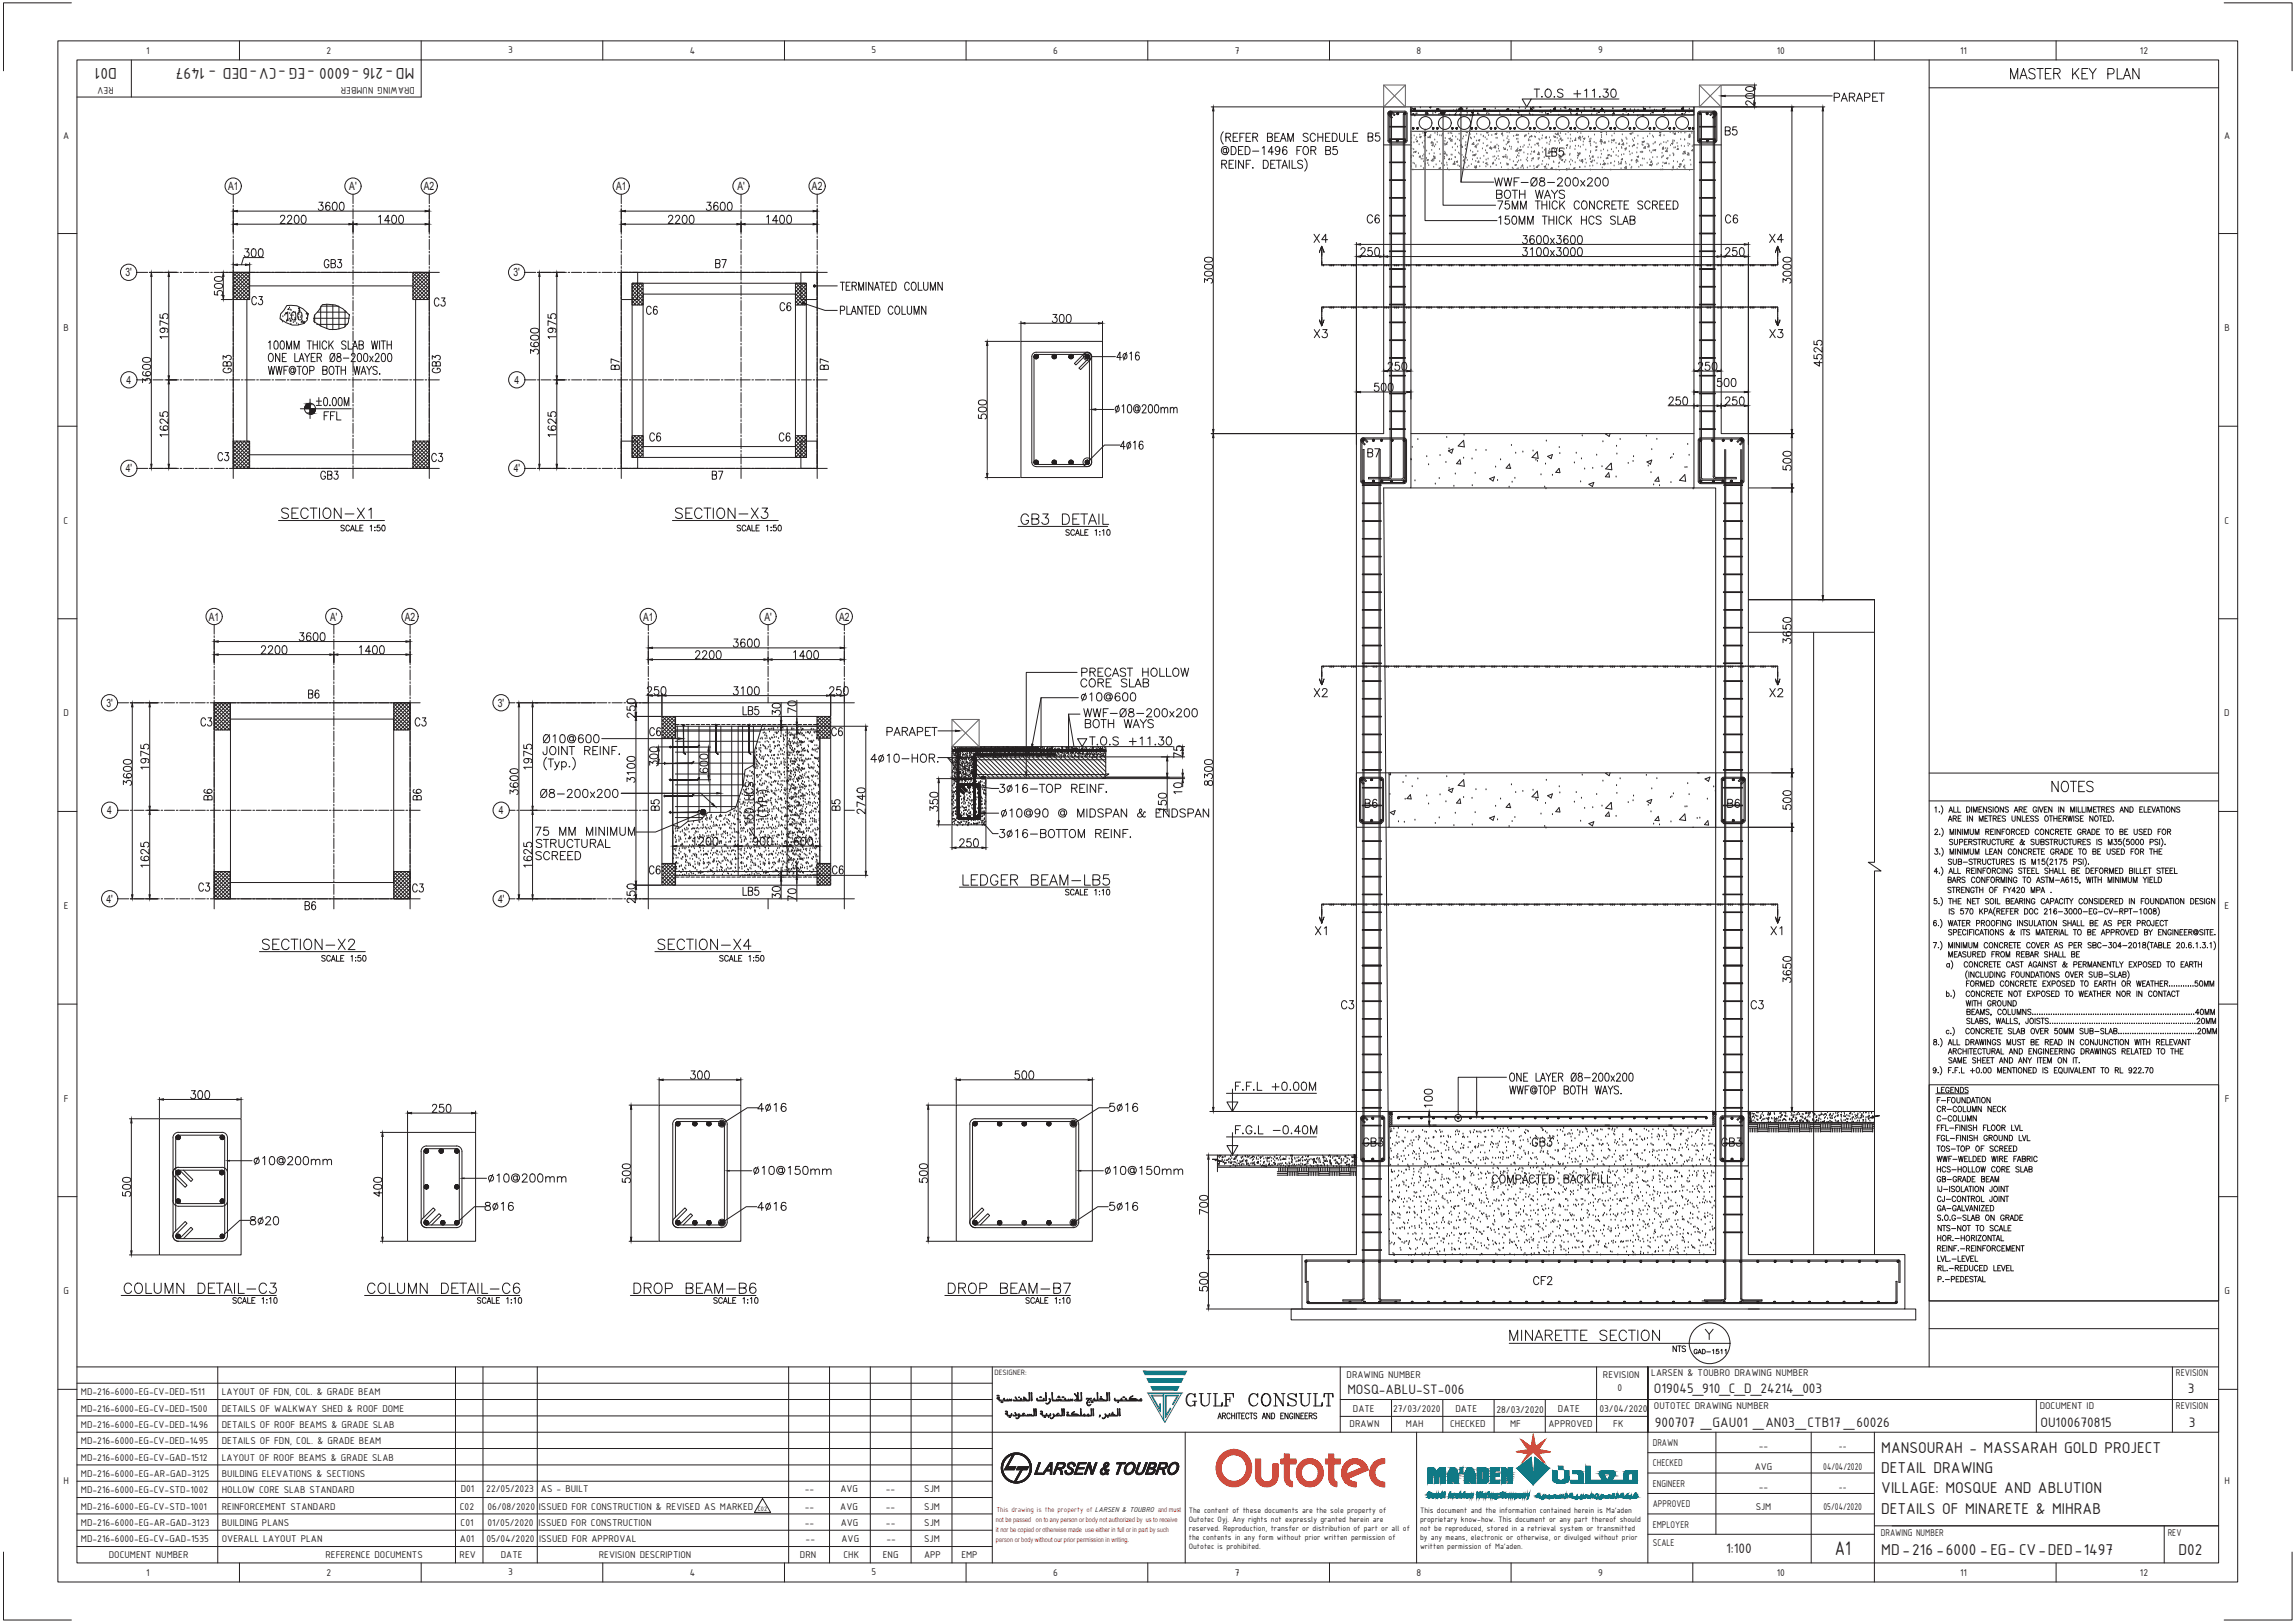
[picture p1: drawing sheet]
<svg xmlns="http://www.w3.org/2000/svg" width="841mm" height="594mm" viewBox="0 0 841 594" stroke-linecap="round" stroke-linejoin="round" font-family="sans-serif">
<defs><g id="words">
<text font-size="7.7" fill="#231f20" x="672.4" y="569.7">A1</text>
<g font-size="6.2" fill="#242021">
<text x="42.9" y="25" transform="rotate(180 42.9 25)">D01</text>
<text x="151.8" y="25" transform="rotate(180 151.8 25)">MD-216 -6000 -EG -CV DED - 1497</text>
<text x="689.4" y="569.4">MD-216 -6000 -EG- CV DED 1497</text>
<text x="798.3" y="569.4">D02</text>
</g>
<g font-size="6.2" fill="#231f20">
<text x="94.3" y="25" transform="rotate(180 94.3 25)">-</text>
<text x="689.4" y="532.1">MANSOURAH - MASSARAH GOLD PROJECT</text>
<text x="689.4" y="539.5">DETAIL DRAWING</text>
<text x="689.4" y="547">VILLAGE: MOSQUE AND ABLUTION</text>
<text x="689.4" y="554.5">DETAILS OF MINARETE &amp; MIHRAB</text>
<text x="747" y="569.4">-</text>
<text x="760.3" y="569.4">-</text>
</g>
<g font-size="5.4" fill="#231f20">
<text x="493.8" y="510.6">MOSQ-ABLU-ST-006</text>
<text x="606" y="510.1">O19045_910_C_D_24214_003</text>
<text x="606.4" y="522.6">900707 _GAU01 _AN03_CTB17 _60026</text>
<text x="747.7" y="522.6">OU100670815</text>
<text x="632.5" y="569">1:100</text>
</g>
<g font-size="5.4" fill="#242021">
<text x="801.7" y="510.1">3</text>
<text x="802.1" y="522.6">3</text>
</g>
<g font-size="4.2" fill="#231f20">
<text x="83.6" y="69.7">A1</text>
<text x="128" y="69.7">A'</text>
<text x="155.4" y="69.7">A2</text>
<text x="225.8" y="69.7">A1</text>
<text x="270.2" y="69.7">A'</text>
<text x="297.6" y="69.7">A2</text>
<text x="46" y="101.2">3'</text>
<text x="188.2" y="101.2">3'</text>
<text x="46.4" y="140.6">4</text>
<text x="188.6" y="140.6">4</text>
<text x="46.1" y="173">4'</text>
<text x="188.3" y="173">4'</text>
<text x="76.5" y="227.4">A1</text>
<text x="121" y="227.3">A'</text>
<text x="148.4" y="227.4">A2</text>
<text x="235.7" y="227.4">A1</text>
<text x="280.1" y="227.3">A'</text>
<text x="307.5" y="227.4">A2</text>
<text x="39" y="258.9">3'</text>
<text x="182.5" y="258.9">3'</text>
<text x="39.3" y="298.3">4</text>
<text x="182.8" y="298.3">4</text>
<text x="39" y="330.7">4'</text>
<text x="182.5" y="330.7">4'</text>
</g>
<g font-size="3.9" fill="#231f20">
<text x="53.5" y="19.6">1</text>
<text x="119.7" y="19.7">2</text>
<text x="186.2" y="19.6">3</text>
<text x="252.8" y="19.6">4</text>
<text x="319.4" y="19.6">5</text>
<text x="386" y="19.7">6</text>
<text x="452.5" y="19.6">7</text>
<text x="519.1" y="19.6">8</text>
<text x="585.7" y="19.5">9</text>
<text x="651.2" y="19.6">10</text>
<text x="718.3" y="19.6">11</text>
<text x="784.2" y="19.7">12</text>
<text x="41.7" y="31.9" transform="rotate(180 41.7 31.9)">REV</text>
<text x="152.1" y="31.9" transform="rotate(180 152.1 31.9)">DRAWING NUMBER</text>
<text x="23.2" y="50.7">A</text>
<text x="815.1" y="50.7">A</text>
<text x="23.3" y="121.3">B</text>
<text x="815.2" y="121.3">B</text>
<text x="23.3" y="191.8">C</text>
<text x="815.2" y="191.8">C</text>
<text x="23.2" y="262.4">D</text>
<text x="815.1" y="262.4">D</text>
<text x="23.4" y="333">E</text>
<text x="815.2" y="333">E</text>
<text x="23.4" y="403.5">F</text>
<text x="815.3" y="403.5">F</text>
<text x="23.3" y="474.1">G</text>
<text x="815.2" y="474.1">G</text>
<text x="493.5" y="504.7">DRAWING NUMBER</text>
<text x="587.4" y="504.7">REVISION</text>
<text x="592.7" y="509.6">0</text>
<text x="605.1" y="504.1">LARSEN &amp; TOUBRO DRAWING NUMBER</text>
<text x="797.4" y="504.1">REVISION</text>
<text x="29.7" y="511.1">MD-216-6000-EG-CV-DED-1511</text>
<text x="81.3" y="511.1">LAYOUT OF FDN, COL. &amp; GRADE BEAM</text>
<text x="29.7" y="517.1">MD-216-6000-EG-CV-DED-1500</text>
<text x="81.3" y="517.1">DETAILS OF WALKWAY SHED &amp; ROOF DOME</text>
<text x="495.8" y="517">DATE</text>
<text x="510.5" y="517">27/03/2020</text>
<text x="533.3" y="517">DATE</text>
<text x="548.4" y="517.4">28/03/2020</text>
<text x="570.9" y="517">DATE</text>
<text x="586.1" y="517.1">03/04/2020</text>
<text x="606.1" y="516.1">OUTOTEC DRAWING NUMBER</text>
<text x="747.5" y="516.1">DOCUMENT ID</text>
<text x="797.4" y="516.1">REVISION</text>
<text x="29.7" y="523.1">MD-216-6000-EG-CV-DED-1496</text>
<text x="81.3" y="523.1">DETAILS OF ROOF BEAMS &amp; GRADE SLAB</text>
<text x="494.6" y="522.7">DRAWN</text>
<text x="515.2" y="522.5">MAH</text>
<text x="531.4" y="522.7">CHECKED</text>
<text x="553.4" y="522.5">MF</text>
<text x="567.5" y="522.7">APPROVED</text>
<text x="591.2" y="522.5">FK</text>
<text x="29.7" y="529.1">MD-216-6000-EG-CV-DED-1495</text>
<text x="81.3" y="529.1">DETAILS OF FDN, COL. &amp; GRADE BEAM</text>
<text x="605.7" y="529.6">DRAWN</text>
<text x="644.5" y="530.8">--</text>
<text x="673.9" y="530.8">--</text>
<text x="29.7" y="535">MD-216-6000-EG-CV-GAD-1512</text>
<text x="81.3" y="535">LAYOUT OF ROOF BEAMS &amp; GRADE SLAB</text>
<text x="605.7" y="537.1">CHECKED</text>
<text x="643" y="538.3">AVG</text>
<text x="668.1" y="538.3">04/04/2020</text>
<text x="23.3" y="543.6">H</text>
<text x="29.7" y="541">MD-216-6000-EG-AR-GAD-3125</text>
<text x="81.3" y="541">BUILDING ELEVATIONS &amp; SECTIONS</text>
<text x="605.7" y="544.5">ENGINEER</text>
<text x="644.5" y="545.8">--</text>
<text x="673.9" y="545.8">--</text>
<text x="815.2" y="543.6">H</text>
<text x="29.7" y="547">MD-216-6000-EG-CV-STD-1002</text>
<text x="81.3" y="547">HOLLOW CORE SLAB STANDARD</text>
<text x="295" y="546.6">--</text>
<text x="308" y="546.6">AVG</text>
<text x="324.6" y="546.6">--</text>
<text x="338.7" y="546.6">SJM</text>
<text x="605.7" y="552">APPROVED</text>
<text x="29.7" y="553">MD-216-6000-EG-CV-STD-1001</text>
<text x="81.3" y="553">REINFORCEMENT STANDARD</text>
<text x="168.5" y="553">C02</text>
<text x="178.6" y="553">06/08/2020</text>
<text x="197.5" y="553">ISSUED FOR CONSTRUCTION &amp; REVISED AS MARKED</text>
<text x="294.9" y="553">--</text>
<text x="307.9" y="553">AVG</text>
<text x="324.6" y="553">--</text>
<text x="338.7" y="553">SJM</text>
<text x="643.4" y="553.2">SJM</text>
<text x="668.2" y="553.2">05/04/2020</text>
<text x="29.7" y="559">MD-216-6000-EG-AR-GAD-3123</text>
<text x="81.3" y="559">BUILDING PLANS</text>
<text x="168.8" y="559">C01</text>
<text x="178.6" y="559">01/05/2020</text>
<text x="197.4" y="559">ISSUED FOR CONSTRUCTION</text>
<text x="294.9" y="559">--</text>
<text x="308.1" y="559">AVG</text>
<text x="324.6" y="559">--</text>
<text x="338.7" y="559">SJM</text>
<text x="605.7" y="559.5">EMPLOYER</text>
<text x="689.2" y="562.5">DRAWING NUMBER</text>
<text x="794.4" y="562.5">REV</text>
<text x="29.7" y="565">MD-216-6000-EG-CV-GAD-1535</text>
<text x="81.3" y="565">OVERALL LAYOUT PLAN</text>
<text x="168.5" y="565">A01</text>
<text x="178.2" y="565">05/04/2020</text>
<text x="197.6" y="565">ISSUED FOR APPROVAL</text>
<text x="295.2" y="565">--</text>
<text x="308.4" y="565">AVG</text>
<text x="324.8" y="565">--</text>
<text x="338.7" y="565">SJM</text>
<text x="605.7" y="566.3">SCALE</text>
<text x="39.9" y="570.7">DOCUMENT NUMBER</text>
<text x="119.3" y="570.7">REFERENCE DOCUMENTS</text>
<text x="168.4" y="570.7">REV</text>
<text x="183.6" y="570.7">DATE</text>
<text x="219.5" y="570.7">REVISION DESCRIPTION</text>
<text x="293.2" y="570.7">DRN</text>
<text x="309.1" y="570.7">CHK</text>
<text x="323.5" y="570.7">ENG</text>
<text x="338.6" y="570.7">APP</text>
<text x="352.3" y="570.7">EMP</text>
<text x="53.5" y="577.1">1</text>
<text x="119.7" y="577.1">2</text>
<text x="186.2" y="577">3</text>
<text x="252.8" y="577.1">4</text>
<text x="319.4" y="577">5</text>
<text x="386" y="577.1">6</text>
<text x="452.5" y="577.1">7</text>
<text x="519.1" y="577.1">8</text>
<text x="585.7" y="577.2">9</text>
<text x="651.2" y="577.1">10</text>
<text x="718.3" y="577.1">11</text>
<text x="784.2" y="577.1">12</text>
</g>
<g font-size="3.9" fill="#242021">
<text x="168.9" y="546.5">D01</text>
<text x="178.2" y="546.5">22/05/2023</text>
<text x="198.2" y="546.5">AS - BUILT</text>
</g>
<g font-size="3.1" fill="#231f20">
<text x="435.6" y="554">The content of these documents are the sole property of</text>
<text x="435.6" y="557.3">Outotec Oyj. Any rights not expressly granted herein are</text>
<text x="520.4" y="554">This document and the information contained herein is Ma'aden</text>
<text x="520.4" y="557.3">proprietary know-how. This document or any part thereof should</text>
<text x="435.6" y="560.6">reserved. Reproduction, transfer or distribution of part or all of</text>
<text x="435.6" y="564">the contents in any form without prior written permission of</text>
<text x="520.4" y="560.6">not be reproduced, stored in a retrieval system or transmitted</text>
<text x="520.4" y="564">by any means, electronic or otherwise, or divulged without prior</text>
<text x="435.6" y="567.3">Outotec is prohibited.</text>
<text x="520.4" y="567.3">written permission of Ma'aden.</text>
</g>
<text font-size="3" fill="#231f20" x="364.5" y="503.6">DESIGNER:</text>
<text font-size="2.8" fill="#ee1f23" x="365.1" y="553.8">This drawing is the property of LARSEN &amp; TOUBRO and must</text>
<text font-size="2.5" fill="#231f20" x="277.7" y="553.4">C02</text>
<g font-size="2.5" fill="#ee1f23">
<text x="365" y="557.4">not be passed on to any person or body not authorized by us to receive</text>
<text x="365" y="561">it nor be copied or otherwise made use either in full or in part by such</text>
<text x="365" y="564.6">person or body without our prior permission in writing.</text>
</g>
</g></defs>
<g fill="none" stroke="#231f20" stroke-width=".37">
<path d="M499.5 164.7v310.9M499.9 164.7v310.9M507.1 178.7l1.9 280.8h119.7M242.6 263.6l5 5-1.8 1.8M242.6 264.9l5 5M242.6 266.3l4.1 4.1M242.6 267.6l2.7 2.8M242.6 269l1.4 1.4M242.6 270.3l.1 .1M242.6 262.4h5v8h-5zM242.7 262.4l4.9 4.8M243.1 262.4l-.5 .5"/>
<path d="M244.1 262.4l3.5 3.5M244.4 262.4l-1.8 1.8M245.4 262.4l2.2 2.1M245.7 262.4l-3.1 3.2M246.8 262.4l.8 .8-5 5M247.1 262.4l-4.5 4.5M247.6 266l-4.4 4.4M247.6 270l-.4 .4M247.6 267.3l-3.1 3.1M247.6 264.6l-5 5M497.1 407.1h11.9v19.9h-11.9zM628.7 407.1h12v19.9h-12z"/>
<path d="M641.6 410.8l.2-.1v.2zM641.7 410.3h.1M641.7 409.7h.1M642.1 410.3h.1M642.1 409h.1M642.1 407.6h.1M642.3 409l.2-.3zM642.6 407.9l.2-.1-.1 .3zM642.7 410.1h.1M642.7 408.7h.1M643 409.2h.1M643.2 410.7h.1"/>
<path d="M643.4 408.3h.1M643.7 408.5h.1M643.8 407.1h.1M643.8 409.8h.1M644.1 410h.1M644.2 408.6h.1M644.2 407.3h.1M644.3 407.1l-.1 .1M644.6 407.1l-.4 .1M644.9 409.6l.3-.2-.1 .3zM645.1 409.3h.1M645.2 408.4h.1"/>
<path d="M645.4 409v.2h-.3zM645.5 410.3h.1M645.7 407.9h.1M645.9 407.3h.1M646 409.8h.1M646.1 411h.1M646.2 409.7h.1M646.2 408.4h.1M646.7 411h.1M646.7 409.6h.1M647.3 409.4h.1M647.4 411.1h.2"/>
<path d="M647.7 409.5h.1M647.8 408h.1M647.9 409.8h.1M648 407.3h.1M648 407.5h.1M648.1 409.9h.1M648.2 410.8h.1M648.2 409.2l-.2 .3zM648.2 409.4h.1M648.2 408.1h.1M648.3 408.2h.3zM648.7 407.9h.1"/>
<path d="M648.8 407.5v.4l-.3-.1zM648.8 410.7h.1M649.2 409.3h.1M649.4 409.5h.1M650.2 407.4h.1M650.2 409.5h.1M650.2 410.4h.1M650.2 410h.1M650.3 409.1h.1M650.3 407.7h.1M650.3 407.8h.1M650.6 409.8h.3z"/>
<path d="M650.7 410.5h.1M651.1 409.5v.2h-.2zM651.1 410.3h.1M651.5 409.6h.1M651.7 410.4h.1M651.7 408.9h.1M652.3 410.2h.1M652.3 408.8h.1M652.3 407.5h.1M652.4 407.5h.1M652.4 410.1h.1M652.5 409h.1"/>
<path d="M652.7 408.8h.1M652.8 407.3h.1M653.1 408.2v.3h-.4zM653.2 410.2h.1M653.4 409.9h.1M653.7 409.7h.1M653.8 407.2h.1M653.9 409.7l-.2 .3zM654 408.6l.3-.1-.1 .2zM654.2 408.6h.1M654.3 409.9h.1M654.3 408.6h.1"/>
<path d="M654.4 407.3h.1M654.4 407.6h.1M654.5 410.2h.1M654.8 408.7h.1M655.7 409.8h.1M655.8 409.8h.1M655.8 409.5h.1M656.1 407.1h.1M656.3 410.9h.1M656.4 409.6h.1M656.4 408.3h.1M656.4 410.2l.3-.1-.1 .2z"/>
<path d="M656.6 407.7h.1M656.6 410.3h.1M656.7 409.7h.1M656.7 408.3h.1M656.8 410v.2h-.2zM657.2 411.1h.1M657.2 408.2h.1M657.3 408.8v.4h-.3zM657.3 410.9h.1M657.4 407.3l.2-.1zM657.8 408.2h.1M657.9 409.8h.1"/>
<path d="M658.1 409.1h.1M658.2 409.5h.1M658.4 410.7h.1M658.4 409.3h.1M658.4 408h.1M658.7 407.8h.1M658.7 410.4h.1M659.1 407.2l.1 .3h-.3zM659.3 407.9h.1M659.5 407.9h.1M659.6 410.5h.1M659.6 410.2l.1 .3-.2-.1z"/>
<path d="M659.7 410.7h.1M659.8 408.9l.2-.1zM660 409.9h.1M660.4 410.4h.1M660.4 409.1h.1M660.4 408.7h.1M660.5 407.8h.1M660.7 410.6h.1M660.7 409.2h.1M660.8 407.9h.1M660.9 410.5h.1M661.6 409.5v.3h-.4z"/>
<path d="M661.7 409h.1M661.7 407.7l.3-.2v.2zM661.8 407.6h.1M661.8 407.5h.1M662 410.1h.1M662.1 410.5l.3-.1zM662.2 410h.1M662.2 410.4h.1M662.5 410.1h.1M662.5 408.8h.1M662.5 410.5v.2h-.2zM662.5 407.5h.1"/>
<path d="M662.8 408.3h.1M662.8 407.5h.1M663 408h.1M663 410.6h.1M663.1 407.6l.3-.1-.1 .2zM663.3 408.8h.1M664.3 409.7h.1M664.3 407.3h.1M664.3 410.1h.1M664.5 409.8h.1M664.5 408.5h.1M664.6 407.2h.1"/>
<path d="M664.6 407.9l.2-.2 .1 .3zM664.7 410.1h.1M665.1 408.1h.1M665.1 407.9h.1M665.1 410.7h.1M665.2 410.9l.2-.2v.3zM665.5 409.2l.3-.1-.1 .2zM665.7 410h.1M665.8 408.5h.1M665.8 410.1v.4h-.3zM666.4 410.9h.1M666.4 410.2h.1"/>
<path d="M666.5 409.6h.1M666.6 408.2h.1M666.6 409.3h.1M666.8 408.4h.1M667.2 408.2h.1M667.2 409.8h.1M667.3 410.7h.1M667.4 407.5h.1M667.7 408v.2h-.2zM667.9 410.8l.2-.1-.1 .2zM668.1 411.1h.2M668.3 408.2h.1"/>
<path d="M668.5 410.6h.1M668.6 410.3h.1M668.6 409.3h.1M668.6 407.9h.1M668.7 411h.1M668.8 407.9l.3-.1-.1 .3zM668.9 408.9h.1M669.4 408.2h.1M669.4 410.8h.1M669.7 410.9h.1M669.7 409.4h.1M669.7 407.1h.1"/>
<path d="M669.8 411.1l.3-.3v.3M670.3 408.5l.2-.3 .1 .3zM670.6 410.3h.1M670.6 409h.1M670.7 407.7h.1M670.7 410.4h.1M670.8 409.3h.1M670.8 407.9h.1M671.1 410.9h.1M671.2 410.7h.1M671.2 409.5l.3-.1-.1 .2zM671.3 408.5h.1"/>
<path d="M671.5 408.4h.1M671.5 410.9h.1M671.8 407.7h.1M672.3 409.1h.1M672.6 410.1h.1M672.6 408.7h.1M672.7 407.4h.1M672.8 410.5h.1M673.3 407.5h.1M673.4 408.5v.2h-.2zM673.4 410.5h.1M673.6 408.5h.1"/>
<path d="M673.6 408.1h.1M673.7 411h.1M673.7 411.1h.1M673.7 410.4h.1M673.8 407.1v.2h-.3l.1-.2M674.6 408.2l.3-.1-.1 .3zM674.7 409.8h.1M674.7 408.5h.1M674.7 410.2h.1M674.8 407.1h.1M674.8 408.8h.1M674.9 410.6h.1"/>
<path d="M675.7 408.5h.1M675.8 410.1h.1M675.8 408.6h.1M675.8 407.2h.1M675.9 407.7h.1M676.1 409l.2-.3v.3zM676.3 410h.1M676.7 410.8h.1M676.7 409.5h.1M676.7 411h.1M676.8 408.2h.1M676.9 409.8l.3-.1v.3z"/>
<path d="M677.1 410.7h.1M677.3 408.5h.1M677.9 408.6h.1M678 407.6l.1 .3h-.4zM678.1 409.7h.1M678.3 407.3h.1M678.7 410.6h.1M678.7 409.3h.1M678.8 407.9h.1M678.8 409.7h.1M678.9 409.2l.2-.2zM679.1 410.6h.1"/>
<path d="M679.2 410.7h.1M679.5 407.1h.1M679.8 409.6h.1M679.8 408.1h.1M680 408.7h.1M680.2 410.9h.1M680.3 408.5h.3l-.1 .2zM680.4 409.3h.1M680.7 410.3h.1M680.8 409h.1M680.8 408h.1M680.8 407.6h.1"/>
<path d="M681.3 409.3h.1M681.3 410.8h.1M681.4 410.2h.1M681.6 407.2h.1M682 409.2l-.2 .3zM682.1 408.8h.1M682.3 408.2l.1 .4h-.4zM682.3 407.8h.1M682.7 410.1h.2v.2zM682.7 410.6h.1M682.7 408.9h.1M682.8 410h.1"/>
<path d="M682.9 408.7h.1M682.9 407.3h.1M683.5 410.9h.1M683.7 407.3l.2-.1zM683.7 409.8h.1M683.8 410.4h.1M683.8 407.3h.1M683.8 409h.1M684.3 408.9h.1M684.8 411.1h.1M684.8 408.9h.1M684.8 409.7h.1"/>
<path d="M684.9 409.5v.2h-.3zM684.9 408.4h.1M684.9 407.4h.1M685.1 408.5h.1M685.2 410.3h.1M685.6 411h.1M685.8 407.3h.1M685.9 407.4h.1M686 409.4h.1M686 408.9l.3-.2-.1 .3zM686.2 409.2l.4-.3v.4zM686.3 408.7h.1"/>
<path d="M686.4 409h.1M686.8 410.8h.1M686.9 409.4h.1M686.9 408.1h.1M445.4 424.8h.1M446.1 426.2l.3-.1zM446.1 427h51M446.1 423.1h50.2v3.9M446.4 424.7h.1M446.4 423.2h.1M446.5 426.1h.1M446.7 426.4h.1"/>
<path d="M446.8 425.1h.1M446.8 423.7h.1M446.8 426h.1M446.9 423.1h.1M446.9 425.6h.1M447.1 423.3l.3-.1-.1 .2zM447.4 423.1h.1M447.8 423.9l.3-.3 .1 .4zM447.9 424.5h.1M447.9 424.8h.1M448.2 425.6l.2-.2v.3zM448.2 425.2h.1"/>
<path d="M448.8 426.1h.1M448.8 424.7h.1M448.8 425.7h.1M448.9 423.4h.1M449 423.2h.1M449.1 425.8h.1M449.4 425.7h.1M449.5 424.9l.2-.1v.2zM450.2 424.4h.1M450.3 425.6h.1M450.3 425.3h.1M450.4 424.1h.1"/>
<path d="M450.8 426.9h.1M450.8 425.8h.1M450.9 424.5h.1M450.9 423.1h.1M451.1 423.3h.1M451.1 425.3h.1M451.2 425.8h.1M451.2 425.7l.1 .2h-.2zM451.4 424h.1M451.9 425.4h.1M451.9 426.5l.3-.1-.1 .3zM452.1 424.6l.3-.4 .1 .4z"/>
<path d="M452.5 425.4h.1M452.5 424h.1M452.7 426.7h.1M452.8 426.9h.1M452.8 425.6h.1M452.8 423.6l.3-.1-.1 .3zM452.9 424.2h.1M452.9 423.8h.1M453.3 423.4h.1M453.3 425.9h.1M453.3 426.6h.1M453.4 423.1h.2"/>
<path d="M453.5 424.9h.1M453.9 426.1l.2-.2zM454.3 426.5h.1M454.4 425h.1M454.6 425.5h.1M454.8 423.6h.1M454.9 426.6h.1M454.9 425.3h.1M454.9 423.9h.1M455 426.3h.1M455.2 425.2l.3-.1zM455.4 424.9h.1"/>
<path d="M455.4 423.5h.1M455.5 426h.1M455.8 424.5h.1M455.8 426.3h.1M456.4 423.2v.2h-.2zM456.4 423.4h.1M456.6 424.9l.1 .4-.4-.1zM456.7 425.6h.1M456.9 426.3h.1M456.9 424.7h.1M456.9 426.1l-.1 .3zM457 425h.1"/>
<path d="M457 423.6h.1M457.1 423.2h.1M457.3 425.8h.1M457.5 423.5h.1M457.6 426.1h.1M457.6 426.8l.3-.1zM458 423.1h.1M458.1 424.1h.1M458.4 425.9h.1M458.5 423.9l.3-.1v.3zM458.8 425.6h.1M458.9 426.1h.1"/>
<path d="M459 424.7h.1M459 423.4h.1M459.1 423.6l.2-.2zM459.4 425.8h.1M459.4 424.4h.1M459.6 423.6h.1M459.6 425.5h.1M459.7 426.2h.1M459.8 426.4l.1 .3h-.3zM460.4 424.2h.1M460.5 423.7h.1M460.6 425.9l.3-.3 .1 .3z"/>
<path d="M460.9 425.6h.1M461 425.6l.2-.2-.1 .3zM461 425.8h.1M461 424.4h.1M461.1 423.1h.1M461.8 423.7h.1M461.8 426.3h.1M461.9 424h.1M462 425h.1M462.1 423.6l.1 .3h-.3zM462.4 426.9h.1M462.7 426.7v.2h-.2z"/>
<path d="M462.8 423.3h.1M463 426.8h.1M463 425.5h.1M463.1 424.2h.1M463.1 425.8h.1M463.3 426.7h.1M463.4 425.3h.1M463.6 427h.1M463.9 423.8h.1M464 426.4h.1M464.1 427h.1M464.3 424.7h.1"/>
<path d="M464.3 424.2h.3l-.1 .2zM464.4 425.2h.1M464.4 423.7h.1M464.9 426.5h.1M465 423.9l-.2 .3zM465 426.5h.1M465.1 425.2h.1M465.1 423.9h.1M465.2 426.2v.4h-.3zM465.2 425.9h.1M465.4 427h.2M465.4 423.6h.1"/>
<path d="M465.9 425h.1M466 423.9h.1M466.1 426.5h.1M466.5 426.7h.1M466.6 424.3h.1M466.7 425.8h.3l-.1 .2zM467 423.4h.1M467.1 426.2h.1M467.1 424.9h.1M467.2 423.6h.1M467.4 426.2h.1M467.4 426h.1"/>
<path d="M467.8 423.1h.1M467.9 423.1h.1M467.9 424.2v.2h-.3zM468.2 424h.1M468.2 426.6h.1M468.4 426.1h.1M468.4 424.6h.1M468.8 426.2h.1M469 423.9h.1M469.1 426h.1M469.2 424.6h.1M469.2 423.3h.1"/>
<path d="M469.3 427h.1M469.4 424.5h.1M469.5 426.1h.1M469.9 425.8h.1M470 424.6l.3-.1-.1 .2zM470.3 424.1h.1M470.4 426.7h.1M470.7 424.4l-.2 .3zM471 424.3h.1M471.1 427h.1M471.1 425.8h.1M471.2 425.7h.1"/>
<path d="M471.2 424.4h.1M471.3 423.5h.1M471.6 426.2h.1M472.1 426.7h.1M472.3 427h.1M472.4 425.6h.1M472.4 424.2h.1M472.4 426.2l.3-.1-.1 .2zM472.5 426.7h.1M473.2 423.1v.3l-.3-.1 .2-.2M473.2 426.7h.1M473.2 425.4h.1"/>
<path d="M473.3 424.1h.1M473.4 424.9l.2-.2v.2zM473.4 425.4h.1M473.4 423.3l.3-.1-.1 .2zM473.4 423.9h.1M473.4 425.5h.1M473.6 423.1h.1M473.8 426.3h.1M473.9 426.8h.1M474.4 426.3h.1M474.5 423.8h.1M474.5 424.2h.1"/>
<path d="M474.6 426.8h.1M474.9 425.2h.1M475.2 426.4h.1M475.3 425.1h.1M475.3 423.8h.1M475.8 425h.1M475.8 424.9l.2-.1-.1 .2zM475.9 426.4h.1M475.9 423.6h.1M476.4 426.4h.1M476.4 424.9l.1 .3-.3-.1zM476.7 424.3h.1"/>
<path d="M476.7 425.9h.1M476.8 426.9h.1M477.3 426.2h.1M477.3 424.9h.1M477.3 423.6h.1M477.4 423.6v.4h-.3zM477.4 426.3h.1M477.4 424.9h.1M478 426.5h.1M478.1 424.7h.1M478.1 426.5l.3-.1v.3zM478.4 424.7h.1"/>
<path d="M478.5 423.3h.1M478.8 424.4h.1M478.9 427h.1M478.9 426.1h.1M479 425.5h.1M479.1 425.4l.2-.2v.2zM479.1 423.6l.3-.1zM479.3 425.9h.1M479.4 424.6h.1M479.4 423.3h.1M479.5 423.2h.1M479.9 424.5h.1"/>
<path d="M480.1 426.6h.1M480.4 424.2h.1M480.6 426.9h.1M480.9 424.5h.1M481.3 426.9h.1M481.4 425.6h.1M481.4 425.1h.1M481.4 424.3h.1M481.4 425.8h.1M481.5 425.2l.3-.1zM481.7 424.3v.4h-.3zM482 425.6l.2-.2v.3z"/>
<path d="M482.3 426.7h.1M482.4 425.6h.1M482.5 424.2h.1M482.8 423.9h.1M482.9 427h.1M482.9 426.5h.1M483.1 424.6h.1M483.3 426.7h.1M483.4 425.4h.1M483.4 424h.1M483.4 424.1h.1M483.7 424.7h.1"/>
<path d="M483.9 426.8l.3-.1zM483.9 425.5h.1M484.4 426.7h.1M484.7 423.1h.1M484.8 423.9l.3-.1-.1 .3zM485 423.9h.1M485 425.7v.2h-.2zM485.1 423.4h.1M485.2 424.7h.1M485.2 426.1h.1M485.4 426.4h.1M485.4 426.7h.1"/>
<path d="M485.4 425.1h.1M485.5 423.7h.1M485.6 425.3l.3-.3 .1 .4zM486 424.3h.1M486.4 426.6h.1M486.4 425.1h.1M486.5 426.8h.1M486.8 423.2h.1M487.2 423.1h.1M487.2 425.6l.3-.2-.1 .3zM487.3 424.8h.1M487.4 425h.1"/>
<path d="M487.5 426.1h.1M487.5 424.8h.1M487.5 423.6h.1M487.5 423.5h.1M487.5 425.7h.1M487.7 426.1l.2-.2v.3zM487.9 426.4h.1M488.3 423.9h.1M488.5 423.4h.1M488.7 426.9h.1M488.9 424.8h.1M488.9 423.3h.1"/>
<path d="M489.5 425.8h.1M489.5 424.9h.1M489.5 424.5h.1M489.6 423.2h.1M489.9 427h.1M489.9 425.3h.1M490 423.2h.1M490.2 425.6v.4h-.3zM490.2 423.2v.2h-.2zM490.4 426h.1M490.6 424.2h.2v.2zM490.7 423.5h.1"/>
<path d="M490.7 426.2l-.1 .2zM490.8 427h.1M491.1 423.4h.1M491.4 425.9h.1M491.5 426.9h.1M491.5 424.5h.1M491.5 425.6h.1M491.6 424.2h.1M491.6 425h.1M492.2 424.9h.1M492.5 424.3h.1M492.8 423.6l.2-.2z"/>
<path d="M492.9 425.7h.1M493 425.8h.3zM493 423.1h.1M493.2 423.5h.1M493.5 426.6h.1M493.6 426.4v.3h-.2zM493.6 425.3h.1M493.6 423.9h.1M493.7 425h.1M494 424.1h.1M494.1 426.6l.3-.3 .1 .4zM494.1 423.1h.1"/>
<path d="M494.4 426.9h.1M494.5 424.5h.1M495.3 423.6h.1M495.4 426.8h.1M495.5 425.4h.1M495.5 426.4h.1M495.6 425h.1M495.6 423.7h.1M495.8 425.1h.1M495.9 423.6l.1 .3h-.3zM496.3 426.9h.1M496.3 426.4l.6 .6"/>
<path d="M496.3 426.9l.1 .1M496.3 423.1h.8v.8h-.8zM496.3 425.8l.8 .9M496.3 425.3l.8 .8M496.3 424.8l.8 .8M496.3 424.3l.8 .8M496.3 423.7l.8 .8M496.3 423.2l.8 .8M496.6 423.1l.5 .4M478.8 461.5h217M478.8 461.9h217"/>
</g>
<path d="M496.3 423.1l.8 .8v-.8zM496.3 423.1l.8 .8h-.8z" fill="#231f20"/>
<g fill="none" stroke="#231f20" stroke-width=".37">
<path d="M640.7 410.4l.6 .7M640.7 407.1h.8v.8h-.8zM640.7 409.9l.8 .8M640.7 409.4l.8 .8M640.7 408.9l.8 .8M640.7 408.3l.8 .8M640.7 407.8l.8 .8M640.7 407.3l.8 .8M640.7 411.1h46.2M640.7 411l.1 .1M641 407.1l.5 .5M686.9 407.1h-45.4v4"/>
<path d="M446.1 423.1v2.2h1.7l-3.5-.7h1.8v4.6M446.1 427.5h51M468.1 429.2h29M468.1 430.4h3.7M468.1 429.8h3.7M468.6 427.6v1.6M469.3 427.6v1.6M469.9 427.6v1.6M470.5 427.6v1.6M471.2 427.6v1.6M471.8 427.6v3M471.8 428.5h3.8"/>
<path d="M471.8 427.8h3.8M472.4 429.2v1.4M473.1 429.2v1.4M473.7 429.2v1.4M474.3 429.2v1.4M475 429.2v1.4M475.6 427.6v3M475.6 430.4h3.9M475.6 429.8h3.9M476.2 427.6v1.6M476.9 427.6v1.6M477.6 427.6v1.6"/>
<path d="M478.2 427.6v1.6M478.8 427.6v1.6M479.5 427.6v3M479.5 428.5h3.8M479.5 427.8h3.8M480.1 429.2v1.4M480.7 429.2v1.4M481.4 429.2v1.4M482 429.2v1.4M482.6 429.2v1.4M483.3 427.6v3M483.3 430.4h3.8"/>
<path d="M483.3 429.8h3.8M483.9 427.6v1.6M484.5 427.6v1.6M485.2 427.6v1.6M485.9 427.6v1.6M486.5 427.6v1.6M487.1 427.6v3M487.1 428.5h3.8M487.1 427.8h3.8M487.8 429.2v1.4M488.4 429.2v1.4M489 429.2v1.4"/>
<path d="M489.7 429.2v1.4M490.3 429.2v1.4M490.9 427.6v3M490.9 430.4h3.9M490.9 429.8h3.9M491.6 427.6v1.6M492.2 427.6v1.6M492.8 427.6v1.6M493.5 427.6v1.6M494.1 427.6v1.6M494.8 427.6v3M494.8 428.5h2.3"/>
<path d="M494.8 427.8h2.3M495.4 429.2v1.4M496.1 429.2v1.4M496.3 423.1h.8v.8zM496.3 423.1l.8 .8h-.8zM496.7 429.2v1.4"/>
</g>
<path d="M640.7 407.1l.8 .8v-.8zM640.7 407.1l.8 .8h-.8z" fill="#231f20"/>
<g fill="none" stroke="#231f20" stroke-width=".37">
<path d="M509 407.1h119.7M509.4 412.6h.1M509.5 416.5h.1M509.6 414.2h.1M509.7 413.8h.1M509.8 413.2h.1M510 414.1h.1M510.3 418.8h.1M510.8 413.1h.1M511.2 419.3h.1M511.6 418.2h.1M511.8 415.7h.1"/>
<path d="M512 414.6h.1M512.1 418.6h.1M512.4 412.9h.1M512.6 416.2h.1M512.7 418.1h.1M513.8 417.6h.1M514.2 417.9h.1M514.3 417.9h.1M514.8 416.5h.1M515 413.7h.1M515.9 414.2h.1M515.9 419.5h.1"/>
<path d="M516.7 418.8h.1M517.1 417.5h.1M517.4 414.5h.1M517.5 419.3h.1M517.6 418.4h.1M517.9 414h.1M518.1 417.4h.1M519 416.2h.1M519.8 417.2h.1M519.9 415.8h.1M520 416.5h.1M520.3 416.2h.1"/>
<path d="M521.3 413.7h.1M522 417.8h.1M522.2 414.2h.1M522.5 416.8h.1M522.8 414.4h.1M522.9 418.3h.1M523 418.8h.1M523.6 416.7h.1M523.8 419.3h.1M524.1 419.6h.1M524.5 419.9h.1M525.2 416.5h.1"/>
<path d="M525.3 416.2h.1M525.5 416.3h.1M526 414h.1M526.4 414.4h.1M527.6 413.7h.1M527.9 414.4h.1M528 416.1h.1M528.1 418.3h.1M528.1 416h.1M528.5 414.2h.1M529 415.9h.1M529.3 418.8h.1"/>
<path d="M530.1 419.3h.1M530.2 417.8h.1M530.5 418.1h.1M530.7 415.7h.1M530.8 416.2h.1M531.6 416.2h.1M532.3 419.8h.1M533.4 414.2h.1M533.4 415.3h.1M533.5 418.1h.1M533.9 413.7h.1M534.2 414.2h.1"/>
<path d="M534.5 415.2h.1M534.8 414.2h.1M535.6 418.7h.1M536 416.2h.1M536.1 415h.1M536.3 416h.1M536.4 419.3h.1M536.6 416.4h.1M537.9 416.2h.1M538.4 418h.1M538.7 414.1h.1M538.8 418.1h.1"/>
<path d="M538.9 414.6h.1M540 414.5h.1M540.2 413.7h.1M540.4 419.8h.1M540.8 419.7h.1M541.1 414.2h.1M541.4 416h.1M541.6 420h.1M541.6 414.3h.1M541.8 419.5h.1M541.9 418.7h.1M542.3 414.2h.1"/>
<path d="M542.7 414.6h.1M542.7 419.3h.1M543.5 419.3h.1M543.9 414.2h.1M544 418.1h.1M544.2 416.2h.1M544.4 413.9h.1M544.5 416.2h.1M545.4 413.8h.1M546.2 418.9h.1M546.5 418.1h.1M546.6 413.7h.1"/>
<path d="M546.8 416h.1M546.9 418.4h.1M546.9 419.9h.1M547.1 413.6h.1M547.3 418.8h.1M547.4 414.2h.1M548.2 418.7h.1M548.8 412.8h.1M548.9 418.6h.1M549.1 419.3h.1M549.3 414h.1M549.5 417.9h.1"/>
<path d="M549.8 413.2h.1M550.5 416.2h.1M550.6 414.5h.1M550.9 413.1h.1M551.7 418.2h.1M551.9 416h.1M552.1 419.9h.1M552.5 412.9h.1M552.6 416.3h.1M552.7 418.1h.1M552.9 413.7h.1M552.9 416.6h.1"/>
<path d="M553.8 414.2h.1M554.4 417.8h.1M554.5 418.7h.1M554.7 413.9h.1M554.7 418.3h.1M554.8 417.8h.1M555.4 419.2h.1M556.7 412.7h.1M556.8 416.2h.1M557.1 417.5h.1M557.4 415.8h.1M557.5 419.7h.1"/>
<path d="M558.2 417.3h.1M558.7 414.5h.1M559 414.8h.1M559.2 413.6h.1M559.8 413.9h.1M559.8 417.1h.1M560 417.8h.1M560.1 414.2h.1M560.8 418.7h.1M560.8 416.5h.1M561.7 419.2h.1M562.6 416.8h.1"/>
<path d="M562.7 415.7h.1M562.8 418.3h.1M562.9 419.6h.1M563.1 416.2h.1M563.2 418.7h.1M563.6 416.6h.1M564.8 412.7h.1M565.1 413.1h.1M565.3 416.4h.1M565.3 413.7h.1M565.4 417.6h.1M565.5 413.6h.1"/>
<path d="M566.4 414.2h.1M566.9 414.7h.1M567.1 418.7h.1M567.9 415.8h.1M568 419.2h.1M568 419.7h.1M568 416.1h.1M568.9 416.5h.1M569.1 415.9h.1M569.3 416.9h.1M569.4 416.1h.1M570.6 413.7h.1"/>
<path d="M570.7 415.7h.1M570.8 417.6h.1M571.1 418.5h.1M571.8 413.6h.1M572.7 414.2h.1M573 412.9h.1M573.4 415.6h.1M573.4 418.7h.1M573.5 415.3h.1M573.5 419.5h.1M574.3 419.2h.1M574.5 415.2h.1"/>
<path d="M575 414.8h.1M575.4 415.1h.1M575.7 416.1h.1M575.8 413.7h.1M575.9 417.6h.1M576.2 415h.1M577.2 416.7h.1M578 420h.1M578.1 413.6h.1M578.7 415.5h.1M578.8 419.4h.1M578.9 414.6h.1"/>
<path d="M579 414.1h.1M579.2 418.6h.1M579.5 418.9h.1M579.7 418.7h.1M580 414.5h.1M580.6 419.2h.1M580.8 419.6h.1M581.1 413h.1M581.3 413.5h.1M581.4 417.4h.1M581.5 413.3h.1M581.6 414.2h.1"/>
<path d="M581.9 419.5h.1M582.1 416.1h.1M583.3 414.9h.1M583.5 419.3h.1M583.9 415.5h.1M584 419.4h.1M584.4 413.9h.1M584.4 413.6h.1M585.2 416.8h.1M585.3 414.1h.1M585.5 413.8h.1M585.6 417.1h.1"/>
<path d="M586.1 418.7h.1M586.3 418.9h.1M586.6 413.4h.1M586.7 417.3h.1M586.9 419.2h.1M587.1 413.5h.1M587.3 418.8h.1M587.4 418.7h.1M588.4 416.1h.1M589 418.6h.1M589.4 415.3h.1M589.4 413.1h.1"/>
<path d="M589.5 419.2h.1M589.9 413.2h.1M590.7 413.6h.1M590.9 413.1h.1M591.3 415h.1M591.6 414.1h.1M591.7 418.2h.1M591.7 415.3h.1M591.8 413.4h.1M591.9 417.3h.1M592.4 418.7h.1M592.6 412.8h.1"/>
<path d="M592.8 418.1h.1M593.2 419.2h.1M593.5 417h.1M594.4 417.8h.1M594.6 415.3h.1M594.7 416.1h.1M594.8 419.2h.1M595.5 418.8h.1M595.9 419.2h.1M597.1 413.6h.1M597.2 417.5h.1M597.3 413.2h.1"/>
<path d="M597.4 417.2h.1M597.4 413.2h.1M597.8 413.6h.1M597.9 414.1h.1M598.2 417.3h.1M598.7 418.7h.1M599.6 419.2h.1M599.6 415.2h.1M599.8 415.3h.1M599.9 417.1h.1M599.9 419.2h.1M601 416.1h.1"/>
<path d="M601.6 417h.1M602 417.4h.1M602.6 413.2h.1M602.6 416.7h.1M602.7 417.1h.1M603.4 413.6h.1M603.7 416.6h.1M603.7 419h.1M604.2 414.1h.1M605 418.6h.1M605.3 415.1h.1M605.4 416.4h.1"/>
<path d="M605.4 419h.1M605.7 413.4h.1M605.9 419.2h.1M607.3 416.1h.1M607.7 415.3h.1M607.7 413.2h.1M607.8 417.1h.1M608.1 415.6h.1M608.1 416h.1M609.2 415.9h.1M609.7 413.5h.1M609.8 417.2h.1"/>
<path d="M610.5 414.1h.1M610.6 415h.1M610.7 418.9h.1M610.8 415.7h.1M611.3 418.6h.1M611.8 419.1h.1M612.2 419.2h.1M612.2 419.4h.1M613.2 413h.1M613.4 416.9h.1M613.5 415.3h.1M613.6 416h.1"/>
<path d="M613.8 413.5h.1M614.2 413.8h.1M614.6 415.2h.1M615.8 415.1h.1M615.9 418.9h.1M615.9 415.4h.1M616 413.5h.1M616.2 415h.1M616.8 414.1h.1M617.6 418.6h.1M617.9 417.3h.1M618.1 420h.1"/>
<path d="M618.3 417.6h.1M618.5 419.2h.1M618.5 412.9h.1M618.6 416.8h.1M619 414.6h.1M619.9 416h.1M620 414.5h.1M620.1 419.2h.1M620.8 419.6h.1M621.3 414.8h.1M621.4 418.7h.1M621.7 414.2h.1"/>
<path d="M621.9 419.5h.1M622 413.7h.1M622.3 413.5h.1M623.1 414.1h.1M623.6 419.2h.1M623.7 413h.1M623.8 416.9h.1M623.9 418.6h.1M624 415.5h.1M624.4 415.9h.1M624.4 413.9h.1M624.8 419.1h.1"/>
<path d="M625.5 413.7h.1M626.2 417.5h.1M626.2 416h.1M626.3 418.9h.1M626.6 414.8h.1M626.7 418.7h.1M627.2 413.5h.1M627.4 418.7h.1M628.2 419.3h.1M628.6 419.7h.1M628.6 413.5h.1M640.7 407.1h.8v.8z"/>
<path d="M640.7 407.1l.8 .8h-.8zM640.7 413.2h46.2v1.4M640.7 412.6h3.4M640.7 411.9h3.4M640.7 411.6h46.2M640.9 413.2v1.4M641.6 413.2v1.4M642.2 413.2v1.4M642.9 413.2v1.4M643.5 413.2v1.4M644.1 411.7v2.9M644.1 414.5h3.8"/>
<path d="M644.1 413.8h3.8M644.8 411.7v1.5M645.4 411.7v1.5M646 411.7v1.5M646.7 411.7v1.5M647.3 411.7v1.5M647.9 411.7v2.9M647.9 412.6h3.9M647.9 411.9h3.9M648.6 413.2v1.4M649.3 413.2v1.4M649.9 413.2v1.4"/>
<path d="M650.5 413.2v1.4M651.2 413.2v1.4M651.8 411.7v2.9M651.8 414.5h3.8M651.8 413.8h3.8M652.4 411.7v1.5M653.1 411.7v1.5M653.7 411.7v1.5M654.3 411.7v1.5M655 411.7v1.5M655.6 411.7v2.9M655.6 412.6h3.9"/>
<path d="M655.6 411.9h3.9M656.2 413.2v1.4M656.9 413.2v1.4M657.5 413.2v1.4M658.2 413.2v1.4M658.8 413.2v1.4M659.5 411.7v2.9M659.5 414.5h3.8M659.5 413.8h3.8M660.1 411.7v1.5M660.7 411.7v1.5M661.4 411.7v1.5"/>
<path d="M662 411.7v1.5M662.6 411.7v1.5M663.3 411.7v2.9M663.3 412.6h3.8M663.3 411.9h3.8M663.9 413.2v1.4M664.5 413.2v1.4M665.2 413.2v1.4M665.8 413.2v1.4M666.5 413.2v1.4M667.1 411.7v2.9M667.1 414.5h3.8"/>
<path d="M667.1 413.8h3.8M667.7 411.7v1.5M668.4 411.7v1.5M669 411.7v1.5M669.7 411.7v1.5M670.3 411.7v1.5M670.9 411.7v2.9M670.9 412.6h3.9M670.9 411.9h3.9M671.6 413.2v1.4M672.2 413.2v1.4M672.8 413.2v1.4"/>
<path d="M673.5 413.2v1.4M674.1 413.2v1.4M674.8 411.7v2.9M674.8 414.5h3.8M674.8 413.8h3.8M675.4 411.7v1.5M676.1 411.7v1.5M676.7 411.7v1.5M677.3 411.7v1.5M678 411.7v1.5M678.6 411.7v2.9M678.6 412.6h3.8"/>
<path d="M678.6 411.9h3.8M679.2 413.2v1.4M679.9 413.2v1.4M680.5 413.2v1.4M681.1 413.2v1.4M681.8 413.2v1.4M682.4 411.7v2.9M682.4 414.5h3.8M682.4 413.8h3.8M683.1 411.7v1.5M683.7 411.7v1.5M684.3 411.7v1.5"/>
<path d="M685 411.7v1.5M685.6 411.7v1.5M686.2 411.7v2.9M686.2 412.6h.7M686.2 411.9h.7M686.9 407.1v2.3h-1.7l3.5-.7h-1.8v6.3M509 427h119.7M509.1 423.8h.1M509.2 439.5h.1M509.6 426.4h.1M509.6 420.4h.1M509.8 424.3h.1"/>
<path d="M509.8 434.6h.1M509.9 421.3h.1M509.9 428.2h.1M509.9 428.9h.1M509.9 428.7h.1M510 432.2h.1M510.1 436.1h.1M510.1 436.3h.1M510.3 439.9h.1M510.3 429.1h.1M510.6 439.1h.1M510.7 423.6h.1"/>
<path d="M510.9 439.3h.1M511 428.8h.1M511.2 431.5h.1M511.4 439.6h.1M511.8 434h.1M511.9 423.1h.1M512 423.9h.1M512.1 430.7h.1M512.1 438.1h.1M512.2 422.5h.1M512.3 423.5h.1M512.3 426.4h.1"/>
<path d="M512.5 430.3h.1M512.5 438.5h.1M512.6 434.2h.1M512.6 428.6h.1M512.7 438.1h.1M512.8 433.8h.1M512.8 424.4h.1M512.9 436.5h.1M513.5 423.2h.1M513.6 439h.1M513.6 428.9h.1M514 425.1h.1"/>
<path d="M514.1 432.5h.1M514.3 421.3h.1M514.5 433.6h.1M514.5 429.5h.1M514.5 432.9h.1M514.6 423.1h.1M514.7 438.8h.1M515 420.3h.1M515.1 424.3h.1M515.2 428.2h.1M515.2 434h.1M515.4 432.1h.1"/>
<path d="M515.4 428.2h.1M515.5 436h.1M515.6 439.9h.1M515.9 426.4h.1M516 426.9h.1M516.1 434.6h.1M516.2 422.9h.1M516.2 434.5h.1M516.3 438.6h.1M516.4 428.1h.1M516.4 427.3h.1M516.9 439.1h.1"/>
<path d="M517.2 433.3h.1M517.6 431.4h.1M517.7 422.3h.1M517.7 439.6h.1M517.8 426.1h.1M517.9 430.1h.1M518 421.4h.1M518.1 434h.1M518.1 427.9h.1M518.1 428.9h.1M518.2 437.9h.1M518.2 436.3h.1"/>
<path d="M518.3 433.1h.1M518.3 423.9h.1M518.4 421.7h.1M518.6 436.7h.1M519 422.5h.1M519.1 438.3h.1M519.1 424.4h.1M519.2 436.5h.1M519.9 432.9h.1M519.9 428.9h.1M520 422.4h.1M520.1 423.4h.1"/>
<path d="M520.1 420.4h.1M520.1 438.1h.1M520.2 430.8h.1M520.3 424.3h.1M520.4 428.2h.1M520.4 438.3h.1M520.5 432.1h.1M520.6 421.3h.1M520.6 431.1h.1M520.6 436h.1M520.8 439.9h.1M520.8 429.5h.1"/>
<path d="M520.8 427.5h.1M521.6 434h.1M521.7 422.2h.1M521.8 437.9h.1M521.9 427.4h.1M522.1 425.2h.1M522.2 426.4h.1M522.3 432.7h.1M522.4 434.6h.1M522.5 425.5h.1M522.7 432.5h.1M523 422.2h.1"/>
<path d="M523.1 426.1h.1M523.2 439.1h.1M523.3 430h.1M523.4 433.9h.1M523.5 437.8h.1M523.5 427.2h.1M523.7 432.4h.1M523.9 431.4h.1M524 439.6h.1M524.2 427.2h.1M524.3 434.6h.1M524.4 421.8h.1"/>
<path d="M524.5 437.5h.1M524.6 423.9h.1M524.7 434.9h.1M525.4 432.2h.1M525.4 421.7h.1M525.4 424.4h.1M525.5 436.5h.1M525.6 420.2h.1M525.6 437.4h.1M525.7 424.1h.1M525.9 428h.1M526 431.9h.1"/>
<path d="M526.1 435.8h.1M526.2 421.6h.1M526.2 439.7h.1M526.2 428.9h.1M526.3 426.8h.1M526.5 436.5h.1M526.7 429.3h.1M526.9 421.3h.1M527.1 421.4h.1M527.1 429.5h.1M527.2 437.2h.1M527.3 426.7h.1"/>
<path d="M527.9 434h.1M528.1 431.8h.1M528.2 422.2h.1M528.2 423.4h.1M528.3 426.1h.1M528.4 430h.1M528.4 430.9h.1M528.5 438.4h.1M528.5 426.4h.1M528.6 433.9h.1M528.6 423.7h.1M528.7 437.8h.1"/>
<path d="M528.7 434.5h.1M528.9 438.7h.1M529 426.4h.1M529.2 431.6h.1M529.5 439.1h.1M529.8 421.1h.1M530 436.8h.1M530.2 431.4h.1M530.3 439.6h.1M530.3 425.4h.1M530.4 432.8h.1M530.8 433.1h.1"/>
<path d="M530.8 431.4h.1M530.9 420.9h.1M530.9 423.9h.1M530.9 420.1h.1M531.1 424h.1M531.1 436.7h.1M531.2 427.9h.1M531.3 431.8h.1M531.4 435.8h.1M531.6 439.6h.1M531.7 426.1h.1M531.8 424.4h.1"/>
<path d="M531.8 436.5h.1M532.4 427.2h.1M532.5 420.7h.1M532.5 428.9h.1M532.6 434.7h.1M532.7 436.4h.1M532.8 425.9h.1M532.8 427.5h.1M533.2 421.3h.1M533.4 429.4h.1M533.6 431.1h.1M533.6 422h.1"/>
<path d="M533.8 425.9h.1M533.9 429.8h.1M534 433.7h.1M534.2 437.6h.1M534.2 434h.1M534.3 421.6h.1M534.4 425.7h.1M534.5 429.2h.1M534.6 436.6h.1M534.7 430.9h.1M534.7 422h.1M534.8 426.4h.1"/>
<path d="M535 436.9h.1M535 434.5h.1M535.3 420.3h.1M535.5 436.1h.1M535.8 439.1h.1M536.1 420.1h.1M536.2 424h.1M536.3 430.7h.1M536.4 428h.1M536.4 420.2h.1M536.4 423.6h.1M536.5 431.9h.1"/>
<path d="M536.5 431.4h.1M536.5 436h.1M536.5 431h.1M536.6 435.8h.1M536.7 439.6h.1M536.7 438.5h.1M536.9 431.4h.1M537.2 425.4h.1M537.2 423.8h.1M538 420h.1M538.1 424.4h.1M538.1 436.5h.1"/>
<path d="M538.2 435.7h.1M538.2 425.2h.1M538.5 425.4h.1M538.7 433h.1M538.8 428.9h.1M538.8 425.8h.1M539 422h.1M539.1 430.4h.1M539.1 425.8h.1M539.2 429.7h.1M539.4 433.7h.1M539.5 437.6h.1"/>
<path d="M539.5 421.3h.1M539.7 429.4h.1M539.9 425h.1M540.1 430.2h.1M540.5 434h.1M540.6 427.4h.1M540.7 434.8h.1M540.8 420.2h.1M540.9 435.4h.1M541.1 435.2h.1M541.1 426.3h.1M541.3 434.5h.1"/>
<path d="M541.7 423.9h.1M541.7 430h.1M541.8 427.8h.1M541.9 431.6h.1M542 435.2h.1M542.1 435.5h.1M542.1 439.1h.1M542.2 439.5h.1M542.5 421.8h.1M542.6 424.7h.1M542.6 429.2h.1M542.8 431.4h.1"/>
<path d="M542.8 436.8h.1M543 439.6h.1M543 429.6h.1M543.5 423.8h.1M543.6 435h.1M543.7 424.5h.1M544.1 422h.1M544.3 425.9h.1M544.4 429.8h.1M544.4 424.4h.1M544.4 436.5h.1M544.5 429.7h.1"/>
<path d="M544.5 433.7h.1M544.6 423.6h.1M544.6 437.6h.1M544.7 431.2h.1M544.8 438.6h.1M544.9 424h.1M545.2 428.9h.1M545.2 439h.1M545.3 424.3h.1M545.5 429.5h.1M545.8 421.2h.1M546 429.4h.1"/>
<path d="M546.4 434.7h.1M546.7 425.6h.1M546.8 433h.1M546.8 434h.1M547 423.8h.1M547.1 427.7h.1M547.1 433.4h.1M547.2 429.3h.1M547.3 431.6h.1M547.4 435.5h.1M547.4 434.5h.1M547.4 426.3h.1"/>
<path d="M547.5 439.4h.1M547.7 434.5h.1M548.1 423.9h.1M548.2 439.6h.1M548.5 439.1h.1M548.6 420h.1M548.7 427.5h.1M548.9 435h.1M549.1 434.3h.1M549.1 431.4h.1M549.1 427.8h.1M549.1 423.8h.1"/>
<path d="M549.3 439.5h.1M549.6 421.8h.1M549.7 425.7h.1M549.9 429.6h.1M549.9 423.8h.1M549.9 428.9h.1M550 433.5h.1M550.1 437.4h.1M550.7 421.9h.1M550.7 424.4h.1M550.7 436.5h.1M550.8 423.6h.1"/>
<path d="M550.8 429.4h.1M550.9 436.9h.1M551 439.3h.1M551 428.8h.1M551 422.2h.1M551.3 437.2h.1M551.5 428.9h.1M551.8 433.9h.1M552.1 421.2h.1M552.2 423.8h.1M552.3 427.7h.1M552.3 429.4h.1"/>
<path d="M552.4 431.6h.1M552.6 435.5h.1M552.7 428.6h.1M552.7 439.4h.1M552.8 423.8h.1M552.9 433.8h.1M552.9 431.3h.1M553.1 438.8h.1M553.1 433.9h.1M553.2 431.6h.1M553.5 423.2h.1M553.7 438.9h.1"/>
<path d="M553.8 426.3h.1M554 434.5h.1M554.5 433.6h.1M554.6 423.1h.1M554.7 438.8h.1M554.8 439h.1M554.8 425.7h.1M554.9 421.7h.1M555 433.2h.1M555.1 425.6h.1M555.2 429.5h.1M555.2 426h.1"/>
<path d="M555.3 433.4h.1M555.4 428.2h.1M555.4 431.4h.1M555.4 437.3h.1M555.6 439.6h.1M556.2 423.8h.1M556.2 422.8h.1M556.4 438.6h.1M556.5 428.1h.1M556.8 420.1h.1M556.9 427.6h.1M557 424.3h.1"/>
<path d="M557 435.1h.1M557.1 436.5h.1M557.1 420.4h.1M557.3 433.2h.1M557.4 435.4h.1M557.6 423.6h.1M557.8 427.5h.1M557.8 428.9h.1M557.9 431.4h.1M558.1 435.3h.1M558.1 427.8h.1M558.2 439.2h.1"/>
<path d="M558.3 433.1h.1M558.5 421.2h.1M558.7 429.4h.1M558.9 422h.1M559 429.5h.1M559 422.5h.1M559.1 438.2h.1M559.2 437h.1M559.3 429.8h.1M559.4 433.9h.1M560 432.9h.1M560.1 422.3h.1"/>
<path d="M560.1 421.7h.1M560.1 426.3h.1M560.2 438.1h.1M560.2 425.6h.1M560.3 434.5h.1M560.4 429.5h.1M560.5 433.5h.1M560.6 437.4h.1M560.9 427.5h.1M560.9 423.9h.1M561.1 439h.1M561.1 431.4h.1"/>
<path d="M561.2 438.9h.1M561.3 424.2h.1M561.5 439.2h.1M561.7 422.1h.1M561.7 431.4h.1M561.8 437.9h.1M561.9 427.4h.1M561.9 439.6h.1M562.5 423.8h.1M562.7 432.5h.1M563 423.6h.1M563 425.8h.1"/>
<path d="M563.1 427.5h.1M563.1 433.3h.1M563.2 431.4h.1M563.3 424.3h.1M563.4 435.2h.1M563.4 436.4h.1M563.5 439.1h.1M563.5 433.6h.1M563.6 427.1h.1M563.8 432.4h.1M564.1 428.9h.1M564.5 421.8h.1"/>
<path d="M564.6 437.5h.1M564.8 421.2h.1M565 429.4h.1M565 420.3h.1M565.1 427.7h.1M565.3 435.2h.1M565.4 432.2h.1M565.4 428h.1M565.5 421.7h.1M565.6 421.5h.1M565.6 437.4h.1M565.7 425.4h.1"/>
<path d="M565.7 433.9h.1M565.9 429.4h.1M566 433.3h.1M566.1 437.2h.1M566.3 426.8h.1M566.4 426.3h.1M566.6 434.5h.1M567 422.1h.1M567.2 421.4h.1M567.2 429.7h.1M567.3 437.1h.1M567.3 437.2h.1"/>
<path d="M567.3 422.5h.1M567.4 426.7h.1M567.4 439h.1M567.6 437.4h.1M568 431.4h.1M568.1 423.6h.1M568.2 431.8h.1M568.2 439.6h.1M568.3 427.5h.1M568.4 431.4h.1M568.5 435.3h.1M568.7 439.2h.1"/>
<path d="M568.8 423.8h.1M569 426.4h.1M569.1 424.1h.1M569.2 431.5h.1M569.2 431.6h.1M569.4 439.1h.1M569.6 431.9h.1M569.6 424.3h.1M569.7 436.4h.1M569.9 421.1h.1M570 436.8h.1M570.4 428.9h.1"/>
<path d="M570.9 421.5h.1M570.9 431.4h.1M570.9 420.9h.1M571 425.4h.1M571.1 421.2h.1M571.1 436.6h.1M571.1 429.3h.1M571.1 425.9h.1M571.3 433.2h.1M571.3 429.4h.1M571.3 433.5h.1M571.4 437.1h.1"/>
<path d="M571.5 426.3h.1M571.8 426.1h.1M572 433.9h.1M572.6 420.7h.1M572.7 426.3h.1M572.8 436.4h.1M572.8 425.9h.1M572.9 434.4h.1M573.1 420.3h.1M573.3 427.9h.1M573.3 435.3h.1M573.4 420.7h.1"/>
<path d="M573.6 423.4h.1M573.6 431.1h.1M573.7 439h.1M573.7 435.7h.1M573.8 427.3h.1M573.9 431.2h.1M574 435.1h.1M574.2 439h.1M574.3 431.4h.1M574.5 425.7h.1M574.5 439.5h.1M574.7 430.9h.1"/>
<path d="M575.1 423.8h.1M575.2 422.3h.1M575.3 429.7h.1M575.3 420.3h.1M575.5 436.1h.1M575.5 437.3h.1M575.7 430.1h.1M575.9 424.3h.1M576 436.4h.1M576.1 421.5h.1M576.2 425.4h.1M576.3 429.3h.1"/>
<path d="M576.4 430.7h.1M576.4 420.2h.1M576.4 433.2h.1M576.6 437.1h.1M576.6 435.9h.1M576.7 428.8h.1M577.2 425.3h.1M577.2 424.2h.1M577.4 421.2h.1M577.4 431.7h.1M577.5 439.1h.1M577.6 429.4h.1"/>
<path d="M577.6 424.5h.1M577.9 439.5h.1M578.2 435.7h.1M578.3 425.2h.1M578.3 433.9h.1M578.9 423.3h.1M579 426.3h.1M579.1 427.2h.1M579.1 430.3h.1M579.2 431.1h.1M579.2 434.4h.1M579.3 435h.1"/>
<path d="M579.4 426.1h.1M579.4 438.9h.1M579.4 433.6h.1M579.8 433.9h.1M579.9 425h.1M580 439h.1M580.2 430.2h.1M580.6 431.4h.1M580.8 439.5h.1M581 435.3h.1M581.3 420.5h.1M581.4 423.7h.1"/>
<path d="M581.4 428h.1M581.6 421.3h.1M581.6 435.5h.1M581.7 425.2h.1M581.8 428.3h.1M581.8 429.1h.1M581.8 430h.1M581.9 433h.1M582 435.2h.1M582.1 436.9h.1M582.2 424.3h.1M582.3 436.4h.1"/>
<path d="M582.7 424.6h.1M583 428.8h.1M583.3 422.4h.1M583.5 429.9h.1M583.6 437.4h.1M583.7 435h.1M583.7 421.2h.1M583.7 422.7h.1M583.7 424.5h.1M583.9 429.4h.1M584 437.7h.1M584.1 423.3h.1"/>
<path d="M584.2 427.2h.1M584.4 431.1h.1M584.5 435h.1M584.6 429.6h.1M584.6 438.9h.1M584.7 433.9h.1M585.3 426.3h.1M585.4 424.3h.1M585.5 424.3h.1M585.5 440h.1M585.5 434.4h.1M585.5 431.8h.1"/>
<path d="M585.6 429.5h.1M585.8 439.3h.1M585.9 432.1h.1M586.3 439h.1M586.4 434.6h.1M586.9 421.2h.1M587 425.1h.1M587 431.3h.1M587.1 429h.1M587.2 439.5h.1M587.2 433h.1M587.2 429.3h.1"/>
<path d="M587.4 436.9h.1M587.5 434.5h.1M587.5 426.2h.1M587.7 433.7h.1M587.7 423.7h.1M587.8 426.5h.1M588.1 423.9h.1M588.3 439.6h.1M588.5 424.3h.1M588.6 436.4h.1M589.1 434.3h.1M589.2 423.8h.1"/>
<path d="M589.4 439.5h.1M589.4 428.8h.1M589.4 420.6h.1M589.6 423.1h.1M589.6 428.1h.1M589.7 435.6h.1M589.7 427h.1M589.8 420.9h.1M589.9 430.9h.1M590 434.8h.1M590 428.9h.1M590 421.1h.1"/>
<path d="M590.1 435.9h.1M590.1 438.8h.1M590.2 429.4h.1M590.8 423.6h.1M591 433.9h.1M591 439.3h.1M591 428.8h.1M591.6 422.5h.1M591.6 426.2h.1M591.6 430h.1M591.8 437.5h.1M591.8 434.4h.1"/>
<path d="M591.9 433.9h.1M592 421.2h.1M592 430.3h.1M592.1 425.2h.1M592.3 429.1h.1M592.4 433h.1M592.5 436.9h.1M592.6 439h.1M592.7 428.6h.1M592.9 433.8h.1M593.3 431.3h.1M593.5 439.5h.1"/>
<path d="M593.6 423.2h.1M593.6 424.4h.1M593.8 438.9h.1M593.8 431.9h.1M593.8 439.4h.1M593.9 424.7h.1M594 423.7h.1M594.2 439.7h.1M594.6 433.6h.1M594.6 423.1h.1M594.8 438.8h.1M594.9 424.3h.1"/>
<path d="M594.9 423.1h.1M594.9 436.4h.1M595 426.9h.1M595.2 430.9h.1M595.3 434.8h.1M595.4 438.7h.1M595.4 428.2h.1M595.7 428.8h.1M595.7 426.4h.1M595.8 433.8h.1M596.2 434.1h.1M596.3 422.8h.1"/>
<path d="M596.3 421.1h.1M596.5 438.5h.1M596.5 428h.1M596.5 429.4h.1M597.3 433.9h.1M597.3 433.2h.1M597.5 421.1h.1M597.7 425h.1M597.7 420.8h.1M597.7 428.2h.1M597.8 428.9h.1M597.9 432.8h.1"/>
<path d="M597.9 435.8h.1M597.9 426.2h.1M598 436.7h.1M598.1 428.6h.1M598.2 427.8h.1M598.2 434.4h.1M598.4 433h.1M598.9 438.9h.1M599 422.5h.1M599.2 438.2h.1M599.6 431.3h.1M599.6 422.6h.1"/>
<path d="M599.8 439.5h.1M599.9 430.2h.1M599.9 437.6h.1M600 432.8h.1M600 423h.1M600.1 423.1h.1M600.1 422.3h.1M600.2 427h.1M600.2 438h.1M600.3 430.9h.1M600.3 423.7h.1M600.3 438h.1"/>
<path d="M600.4 434.8h.1M600.6 438.7h.1M600.9 427.5h.1M601.2 424.2h.1M601.2 436.4h.1M601.8 422.1h.1M601.8 424.6h.1M601.9 437.8h.1M601.9 432h.1M602 427.3h.1M602 428.8h.1M602.1 439.6h.1"/>
<path d="M602.3 432.4h.1M602.6 421.1h.1M602.8 432.5h.1M602.8 421h.1M602.8 429.3h.1M602.9 424.9h.1M603.1 428.8h.1M603.2 432.7h.1M603.3 436.6h.1M603.6 427.1h.1M603.6 433.8h.1M603.8 432.3h.1"/>
<path d="M603.8 426.4h.1M604 434h.1M604.2 426.8h.1M604.3 426.2h.1M604.5 434.4h.1M604.5 421.7h.1M604.6 437.5h.1M605.2 438.9h.1M605.5 432.1h.1M605.6 422.9h.1M605.6 421.6h.1M605.7 426.8h.1"/>
<path d="M605.7 437.3h.1M605.7 420.9h.1M605.8 430.7h.1M605.9 431.3h.1M605.9 434.6h.1M605.9 428.4h.1M606 435.8h.1M606.1 438.5h.1M606.1 439.5h.1M606.1 421.2h.1M606.4 426.7h.1M606.4 436.2h.1"/>
<path d="M606.6 423.7h.1M607.2 421.4h.1M607.3 437.1h.1M607.4 426.6h.1M607.5 424.2h.1M607.5 436.3h.1M607.9 422.8h.1M608 421h.1M608 430.3h.1M608.1 424.9h.1M608.1 437.8h.1M608.2 428.8h.1"/>
<path d="M608.2 431.7h.1M608.3 428.8h.1M608.4 432.7h.1M608.4 430.6h.1M608.5 436.6h.1M609 421.1h.1M609.1 426.4h.1M609.1 429.3h.1M609.3 431.6h.1M609.9 433.8h.1M609.9 424.7h.1M610 421h.1"/>
<path d="M610.1 436.8h.1M610.1 432.2h.1M610.2 439.6h.1M610.3 425h.1M610.6 426.2h.1M610.6 440h.1M610.8 434.4h.1M610.9 422.8h.1M610.9 431.4h.1M611 426.7h.1M611 420.9h.1M611.1 430.6h.1"/>
<path d="M611.2 436.6h.1M611.2 434.5h.1M611.4 438.4h.1M611.5 438.9h.1M611.8 426h.1M612 426.6h.1M612.1 434.1h.1M612.2 431.3h.1M612.4 439.5h.1M612.5 434.4h.1M612.7 420.7h.1M612.8 436.4h.1"/>
<path d="M612.9 425.9h.1M612.9 423.7h.1M613.5 420.8h.1M613.6 424.7h.1M613.7 431h.1M613.7 428.6h.1M613.8 424.2h.1M613.8 436.3h.1M613.9 432.5h.1M614 436.4h.1M614 421h.1M614.1 428.5h.1"/>
<path d="M614.2 436h.1M614.4 428.8h.1M614.5 425.7h.1M614.6 428.8h.1M614.8 430.9h.1M615.3 421.1h.1M615.4 420.3h.1M615.4 429.3h.1M615.6 436.1h.1M616 422.9h.1M616 422.8h.1M616.2 426.7h.1"/>
<path d="M616.2 430.4h.1M616.2 433.8h.1M616.3 430.7h.1M616.3 437.8h.1M616.4 423.2h.1M616.4 434.6h.1M616.4 430.7h.1M616.5 420.2h.1M616.6 438.5h.1M616.6 435.9h.1M616.7 438.2h.1M616.9 426.2h.1"/>
<path d="M617.1 434.4h.1M617.3 425.3h.1M617.8 438.9h.1M618.1 424.8h.1M618.2 432.3h.1M618.3 435.7h.1M618.4 425.2h.1M618.4 439.8h.1M618.5 431.3h.1M618.6 432.6h.1M618.7 439.4h.1M618.8 420.8h.1"/>
<path d="M618.9 424.7h.1M619 428.6h.1M619.2 432.5h.1M619.2 430.3h.1M619.2 423.7h.1M619.3 436.3h.1M620 425h.1M620.1 424.2h.1M620.2 436.3h.1M620.2 426.7h.1M620.2 430.2h.1M620.3 434.2h.1"/>
<path d="M620.5 427h.1M620.9 428.8h.1M621 435.3h.1M621.5 422.6h.1M621.6 421.1h.1M621.7 426.6h.1M621.7 429.3h.1M621.8 430.5h.1M621.9 430h.1M621.9 434.4h.1M622 438.3h.1M622.1 435.2h.1"/>
<path d="M622.1 421.1h.1M622.3 428.6h.1M622.4 436.1h.1M622.5 421.4h.1M622.5 433.8h.1M622.8 424.6h.1M622.8 436.4h.1M623.2 426.2h.1M623.4 434.4h.1M623.7 434.9h.1M623.8 424.5h.1M623.9 420.8h.1"/>
<path d="M624.1 424.7h.1M624.1 438.9h.1M624.2 428.6h.1M624.2 423.1h.1M624.3 430.5h.1M624.4 432.5h.1M624.5 436.4h.1M624.5 438h.1M624.6 429.6h.1M624.7 430.8h.1M624.8 431.3h.1M625 439.4h.1"/>
<path d="M625.4 424.2h.1M625.6 439.9h.1M625.6 423.6h.1M625.7 429.4h.1M626.2 424.9h.1M626.4 424.2h.1M626.4 432.5h.1M626.5 434.6h.1M626.5 436.3h.1M626.5 439.9h.1M626.6 425.3h.1M626.8 422.6h.1"/>
<path d="M626.9 426.5h.1M627.1 430.4h.1M627.2 434.3h.1M627.2 428.7h.1M627.3 438.2h.1M627.3 429.2h.1M627.5 434.4h.1M627.9 421.1h.1M628 429.3h.1M628.2 423.9h.1M628.3 439.6h.1M628.4 426.9h.1"/>
<path d="M628.5 434.3h.1M509.2 450h.1M509.2 454.3h.1M509.4 455.3h.1M509.8 446.7h.1M510 454.9h.1M510.1 444.7h.1M510.2 443.7h.1M510.4 443.8h.1M510.4 451.2h.1M510.5 458.7h.1M510.5 447.8h.1"/>
<path d="M510.6 444.1h.1M510.7 451.7h.1M510.8 455.6h.1M510.8 459.4h.1M510.9 459h.1M510.9 459.5h.1M511 455.1h.1M511.1 444.5h.1M511.5 451.8h.1M511.9 449.7h.1M512.2 444.2h.1M512.3 445.7h.1"/>
<path d="M512.4 453.1h.1M512.8 444.3h.1M512.8 453.4h.1M512.9 442h.1M513 445.9h.1M513 449.6h.1M513.1 444.7h.1M513.1 449.8h.1M513.1 456.8h.1M513.2 453.7h.1M513.4 457.6h.1M513.8 454.7h.1"/>
<path d="M513.8 449.3h.1M514.3 440.1h.1M514.4 447.5h.1M514.5 441.6h.1M514.6 455.1h.1M514.6 449.3h.1M514.7 449.8h.1M514.8 447.9h.1M514.8 454.5h.1M515.5 454.3h.1M515.5 444h.1M515.7 443.8h.1"/>
<path d="M515.9 447.7h.1M516 451.6h.1M516.1 455.5h.1M516.2 446.7h.1M516.2 459.4h.1M516.3 454.9h.1M516.3 441.9h.1M516.5 454.3h.1M516.5 449.5h.1M516.5 443.8h.1M516.6 456.9h.1M516.7 442.3h.1"/>
<path d="M517 457.3h.1M517.1 459.4h.1M517.4 449h.1M517.8 451.8h.1M518.2 443.6h.1M518.3 441.8h.1M518.4 459.3h.1M518.4 445.7h.1M518.4 448.8h.1M518.4 443.9h.1M518.5 444.2h.1M518.5 451.3h.1"/>
<path d="M518.6 449.6h.1M518.7 453.5h.1M518.7 458.9h.1M518.8 457.4h.1M518.9 451.7h.1M519.2 454h.1M519.4 444.7h.1M519.4 456.8h.1M520.1 448.6h.1M520.1 449.3h.1M520.3 453.8h.1M520.5 445.7h.1"/>
<path d="M520.6 453.3h.1M520.8 441.6h.1M520.8 446.1h.1M520.9 443.8h.1M520.9 443.2h.1M521 447.7h.1M521 449.8h.1M521.1 459h.1M521.2 451.6h.1M521.3 455.5h.1M521.4 459.4h.1M521.8 454.3h.1"/>
<path d="M522 453.6h.1M522 443.1h.1M522.2 458.8h.1M522.4 440.2h.1M522.5 446.7h.1M522.6 447.7h.1M522.6 454.8h.1M522.7 455.1h.1M522.8 440.5h.1M522.8 448.2h.1M523.1 455.5h.1M523.4 459.4h.1"/>
<path d="M523.7 441.7h.1M523.7 442.9h.1M523.8 445.6h.1M523.8 458.6h.1M523.9 448.1h.1M523.9 449.5h.1M524 453.4h.1M524.1 451.8h.1M524.2 457.3h.1M524.5 442.1h.1M524.6 449.6h.1M524.7 453.2h.1"/>
<path d="M524.8 457.1h.1M524.8 444.2h.1M525 449.9h.1M525.5 447.9h.1M525.7 444.7h.1M525.7 456.8h.1M525.8 453.1h.1M526.4 443.6h.1M526.4 442.5h.1M526.5 447.5h.1M526.5 449.2h.1M526.6 458.2h.1"/>
<path d="M526.6 444h.1M526.6 451.4h.1M526.7 455.3h.1M526.7 451.5h.1M526.8 459h.1M526.9 459.2h.1M526.9 444.3h.1M527.1 441.6h.1M527.2 459.3h.1M527.3 449.8h.1M527.4 452.9h.1M527.5 442.4h.1"/>
<path d="M527.6 458.1h.1M528.1 454.3h.1M528.3 447.5h.1M528.7 445.9h.1M528.8 446.7h.1M528.8 453.4h.1M528.8 441.7h.1M528.9 445.7h.1M528.9 454.8h.1M529.1 449.6h.1M529.1 442.1h.1M529.2 453.7h.1"/>
<path d="M529.2 453.4h.1M529.3 457.9h.1M529.3 457.3h.1M529.3 447.4h.1M529.7 459.4h.1M530.2 452.5h.1M530.4 451.8h.1M530.6 440.3h.1M530.7 447.8h.1M530.9 455.3h.1M531 447.2h.1M531.1 448.1h.1"/>
<path d="M531.1 444.1h.1M531.2 452.4h.1M531.7 443.5h.1M531.8 447.4h.1M531.9 441.8h.1M531.9 451.3h.1M532 444.7h.1M532 457.5h.1M532 456.8h.1M532.1 455.3h.1M532.2 459.2h.1M532.6 442.2h.1"/>
<path d="M532.8 449.2h.1M532.8 452.2h.1M532.8 449.7h.1M532.9 441.7h.1M532.9 457.2h.1M533 442.5h.1M533.1 457.4h.1M533.3 457.5h.1M533.4 441.6h.1M533.6 449.8h.1M533.7 446.8h.1M534.3 441.6h.1"/>
<path d="M534.4 445.4h.1M534.4 454.3h.1M534.5 449.3h.1M534.6 441.5h.1M534.7 453.2h.1M534.7 457.2h.1M534.8 446.7h.1M534.8 444.1h.1M534.8 457.2h.1M534.9 451.6h.1M535.1 446.6h.1M535.1 459.1h.1"/>
<path d="M535.3 454.8h.1M535.3 451.9h.1M535.6 451.8h.1M536.1 459.4h.1M536.4 446.5h.1M536.6 451.7h.1M536.7 451.7h.1M536.8 446h.1M536.9 443.6h.1M537 447.5h.1M537 453.5h.1M537.1 451.4h.1"/>
<path d="M537.2 446.3h.1M537.2 455.3h.1M537.3 441.1h.1M537.4 459.2h.1M537.5 444.1h.1M537.5 456.8h.1M538.3 451.5h.1M538.3 444.7h.1M538.3 456.8h.1M538.4 441h.1M538.5 456.7h.1M538.7 440.4h.1"/>
<path d="M538.9 447.9h.1M539 455.4h.1M539.1 449.2h.1M539.1 440.7h.1M539.2 446.1h.1M539.4 455.7h.1M539.6 441.5h.1M539.7 445.4h.1M539.7 441.6h.1M539.9 449.3h.1M540 449.8h.1M540 453.2h.1"/>
<path d="M540 440.7h.1M540.1 457.1h.1M540.2 456.5h.1M540.2 446h.1M540.7 454.3h.1M540.9 442.4h.1M541 449.8h.1M541.1 451.1h.1M541.1 457.3h.1M541.3 450.1h.1M541.4 446.6h.1M541.6 454.8h.1"/>
<path d="M541.9 445.7h.1M542.1 451h.1M542.3 443.4h.1M542.4 459.4h.1M542.5 447.3h.1M542.6 451.2h.1M542.7 455.1h.1M542.8 440.4h.1M542.9 459h.1M542.9 456.1h.1M542.9 444.2h.1M543 451.7h.1"/>
<path d="M543.1 451.8h.1M543.2 459.2h.1M543.3 444.6h.1M543.8 450.7h.1M543.8 444.1h.1M543.8 440.2h.1M544 455.9h.1M544.6 444.7h.1M544.6 445.4h.1M544.6 456.8h.1M544.8 441.5h.1M544.9 445.4h.1"/>
<path d="M545 449.3h.1M545 446.2h.1M545.1 453.6h.1M545.2 453.2h.1M545.3 457.1h.1M545.4 449.2h.1M545.5 440h.1M545.5 454h.1M545.6 455.7h.1M545.7 445.2h.1M546 441.6h.1M546.3 449.7h.1"/>
<path d="M546.5 450.4h.1M547 440.6h.1M547 454.3h.1M547.1 448h.1M547.2 455.6h.1M547.4 445h.1M547.4 448.4h.1M547.6 450.2h.1M547.7 443.3h.1M547.7 446.6h.1M547.8 447.2h.1M547.9 451.1h.1"/>
<path d="M547.9 454.8h.1M548 455h.1M548.2 458.9h.1M548.4 455.4h.1M548.7 459.3h.1M549 442.4h.1M549.2 450h.1M549.3 457.4h.1M549.3 451.7h.1M549.3 442.8h.1M549.4 455.2h.1M549.6 457.8h.1"/>
<path d="M550.1 444.1h.1M550.1 444.6h.1M550.3 441.3h.1M550.4 445.2h.1M550.5 449.1h.1M550.7 453h.1M550.8 456.9h.1M550.9 444.6h.1M551 456.8h.1M551.1 455h.1M551.1 444.4h.1M551.2 444.5h.1"/>
<path d="M551.2 451.8h.1M551.4 459.4h.1M551.6 452.2h.1M551.7 449.2h.1M552 449.6h.1M552.4 441.6h.1M552.6 449.7h.1M552.8 443.3h.1M552.8 444.3h.1M552.9 447.2h.1M553 449.5h.1M553.1 451.1h.1"/>
<path d="M553.2 446.3h.1M553.2 455.1h.1M553.3 459h.1M553.3 454.3h.1M553.3 453.8h.1M553.5 446.6h.1M553.8 454.6h.1M554 446.6h.1M554.2 454.8h.1M554.7 449.3h.1M554.9 454.5h.1M555 459.3h.1"/>
<path d="M555.1 440.7h.1M555.3 448.2h.1M555.4 455.7h.1M555.4 441h.1M555.6 441.2h.1M555.6 443.9h.1M555.7 451.7h.1M555.7 445.2h.1M555.7 456h.1M555.8 449h.1M556 452.9h.1M556.1 456.8h.1"/>
<path d="M556.4 444.1h.1M556.5 454.3h.1M556.6 443.8h.1M557.2 444.6h.1M557.2 442.6h.1M557.3 456.8h.1M557.3 450.1h.1M557.4 448.9h.1M557.5 457.6h.1M557.6 450.4h.1M558 449.2h.1M558.3 443.6h.1"/>
<path d="M558.3 443.1h.1M558.4 459.3h.1M558.5 447.1h.1M558.5 448.8h.1M558.6 451h.1M558.7 441.5h.1M558.7 454.8h.1M558.8 458.7h.1M558.9 449.7h.1M559.2 444.5h.1M559.3 453.9h.1M559.4 452h.1"/>
<path d="M559.5 459.4h.1M559.6 444.8h.1M559.7 454.3h.1M560.1 448.6h.1M560.3 446.6h.1M560.4 453.8h.1M560.5 454.8h.1M560.7 441.3h.1M560.9 445.2h.1M561 449h.1M561 443.2h.1M561.1 453h.1"/>
<path d="M561.2 459h.1M561.2 456.9h.1M561.3 459.3h.1M561.4 446.4h.1M561.5 453.9h.1M561.8 454.2h.1M562 451.7h.1M562 453.6h.1M562 443.1h.1M562.2 458.8h.1M562.7 444.1h.1M562.9 448.2h.1"/>
<path d="M563.3 440.8h.1M563.4 448.3h.1M563.6 444.6h.1M563.6 456.8h.1M563.6 455.8h.1M563.6 443.1h.1M563.7 442.9h.1M563.7 447h.1M563.7 448.6h.1M563.9 450.9h.1M563.9 458.6h.1M564 448.1h.1"/>
<path d="M564 454.8h.1M564.1 458.7h.1M564.3 449.2h.1M564.8 453.2h.1M565 441.5h.1M565.2 449.7h.1M565.3 442.7h.1M565.5 450.2h.1M565.6 447.9h.1M565.6 457.6h.1M565.7 443h.1M565.8 453.1h.1"/>
<path d="M566 454.3h.1M566 458h.1M566.2 441h.1M566.4 445h.1M566.5 442.5h.1M566.5 448.9h.1M566.6 452.8h.1M566.6 458.2h.1M566.6 446.6h.1M566.7 456.7h.1M566.8 454.8h.1M567.5 452.9h.1"/>
<path d="M567.5 444.6h.1M567.5 442.4h.1M567.6 452.1h.1M567.6 459.3h.1M567.7 458.1h.1M567.9 452.4h.1M568.3 451.7h.1M568.4 447.5h.1M568.8 443.1h.1M568.9 447h.1M569 444.1h.1M569 450.9h.1"/>
<path d="M569.2 454.8h.1M569.2 442.1h.1M569.3 458.7h.1M569.3 457.9h.1M569.4 447.4h.1M569.5 446.5h.1M569.7 454h.1M569.8 446.8h.1M569.9 444.6h.1M569.9 456.8h.1M570.2 452.5h.1M570.6 449.1h.1"/>
<path d="M571 447.1h.1M571.3 452.3h.1M571.3 441.5h.1M571.4 440.9h.1M571.5 449.7h.1M571.5 441h.1M571.6 448.5h.1M571.7 444.9h.1M571.7 455.9h.1M571.8 448.8h.1M571.8 441.3h.1M571.9 452.7h.1"/>
<path d="M571.9 441.8h.1M572 456.6h.1M572.1 457.5h.1M572.1 456.2h.1M572.3 454.2h.1M572.9 452.1h.1M572.9 446.6h.1M573 441.6h.1M573.1 457.3h.1M573.1 454.8h.1M573.6 442.9h.1M573.6 450.3h.1"/>
<path d="M573.8 446.8h.1M573.8 457.9h.1M573.9 459.3h.1M574 450.7h.1M574.3 442.9h.1M574.4 446.8h.1M574.5 450.7h.1M574.6 451.7h.1M574.6 441.4h.1M574.7 454.6h.1M574.8 458.5h.1M574.8 457.1h.1"/>
<path d="M574.8 446.6h.1M575.3 444.1h.1M575.6 444.7h.1M575.7 451.8h.1M575.8 452.3h.1M575.9 445.1h.1M576.2 444.6h.1M576.2 456.8h.1M576.5 446.4h.1M576.7 441h.1M576.7 451.6h.1M576.8 444.9h.1"/>
<path d="M576.9 448.8h.1M576.9 449.1h.1M577.1 452.7h.1M577.2 456.6h.1M577.4 441h.1M577.5 456.8h.1M577.6 441.5h.1M577.7 446.7h.1M577.8 449.7h.1M577.8 454.1h.1M578.2 454.4h.1M578.3 451.4h.1"/>
<path d="M578.4 440.9h.1M578.6 456.6h.1M578.6 454.2h.1M579.2 446h.1M579.2 446.6h.1M579.4 454.8h.1M579.6 442.8h.1M579.7 441.1h.1M579.7 446.7h.1M579.7 448.5h.1M579.8 450.6h.1M579.9 456.1h.1"/>
<path d="M580 454.5h.1M580.1 458.4h.1M580.1 440.7h.1M580.1 448.9h.1M580.2 459.3h.1M580.3 456.4h.1M580.3 445.9h.1M580.9 451.6h.1M581.1 451.1h.1M581.6 444.1h.1M581.6 443h.1M581.9 450.5h.1"/>
<path d="M581.9 445.7h.1M581.9 457.9h.1M582 443.3h.1M582.2 450.9h.1M582.2 440.8h.1M582.3 444.7h.1M582.3 458.2h.1M582.5 448.6h.1M582.5 444.6h.1M582.5 456.7h.1M582.6 452.5h.1M582.7 456.5h.1"/>
<path d="M582.8 440.3h.1M583 456.1h.1M583.3 449.1h.1M583.8 450.7h.1M583.8 444.9h.1M583.9 440.2h.1M583.9 452.3h.1M583.9 441.5h.1M584 455.9h.1M584.1 449.7h.1M584.2 452.6h.1M584.7 445.4h.1"/>
<path d="M584.7 442.9h.1M584.9 446.8h.1M584.9 454.2h.1M585 450.7h.1M585.1 454.5h.1M585.2 458.5h.1M585.5 446.5h.1M585.7 455.7h.1M585.8 445.2h.1M585.8 454.8h.1M585.8 446.7h.1M586 454.3h.1"/>
<path d="M586.2 447.1h.1M586.6 450.4h.1M586.6 459.3h.1M587.2 451.6h.1M587.4 445h.1M587.5 440.7h.1M587.6 444.6h.1M587.6 450.2h.1M587.7 448.6h.1M587.7 441.2h.1M587.9 452.5h.1M588 444.1h.1"/>
<path d="M588 448.7h.1M588 456.4h.1M588 456.1h.1M588.1 441.5h.1M588.4 455.4h.1M588.4 456.5h.1M588.8 444.6h.1M588.8 456.7h.1M589.3 450h.1M589.5 455.2h.1M589.6 449.1h.1M589.9 443.1h.1"/>
<path d="M590 450.5h.1M590.2 444.6h.1M590.2 458.1h.1M590.2 442.7h.1M590.2 441.5h.1M590.3 450.9h.1M590.4 446.5h.1M590.4 449.7h.1M590.5 450.4h.1M590.6 454.4h.1M590.7 458.3h.1M591.1 455h.1"/>
<path d="M591.2 444.5h.1M591.2 454.2h.1M591.9 446.5h.1M591.9 444.9h.1M592 449.6h.1M592.1 454.7h.1M592.1 452.5h.1M592.3 445.3h.1M592.7 440.8h.1M592.8 444.7h.1M592.9 444.3h.1M592.9 459.2h.1"/>
<path d="M592.9 448.6h.1M593 452.5h.1M593.1 449.5h.1M593.2 456.4h.1M593.5 451.6h.1M593.9 454.6h.1M594.1 446.9h.1M594.1 454.3h.1M594.3 444.1h.1M594.5 454.7h.1M594.7 449.3h.1M594.9 454.5h.1"/>
<path d="M595.1 444.6h.1M595.2 456.7h.1M595.5 442.6h.1M595.6 443.9h.1M595.7 446.5h.1M595.8 450.4h.1M595.9 449.1h.1M595.9 454.3h.1M596 441.3h.1M596 458.2h.1M596 448.7h.1M596.3 456.3h.1"/>
<path d="M596.4 449.1h.1M596.6 441.5h.1M596.6 454.3h.1M596.7 443.8h.1M596.8 449.6h.1M596.8 459.5h.1M597.5 448.9h.1M597.5 454.2h.1M598 443.2h.1M598.2 440.6h.1M598.2 446.5h.1M598.2 450.7h.1"/>
<path d="M598.3 444.5h.1M598.3 458.1h.1M598.3 443.5h.1M598.4 454.7h.1M598.4 448.4h.1M598.5 459.3h.1M598.5 452.3h.1M598.5 448.7h.1M598.7 456.2h.1M598.7 458.5h.1M599.2 459.2h.1M599.3 453.9h.1"/>
<path d="M599.8 451.6h.1M600.2 445.2h.1M600.2 448.5h.1M600.2 452.6h.1M600.4 453.8h.1M600.6 444h.1M600.6 452.9h.1M600.7 442.6h.1M600.8 446.5h.1M601 450.4h.1M601.1 454.3h.1M601.1 443.2h.1"/>
<path d="M601.2 458.9h.1M601.3 458.2h.1M601.4 444.6h.1M601.5 456.7h.1M602.1 453.5h.1M602.1 443h.1M602.1 447h.1M602.2 449.1h.1M602.3 458.8h.1M602.4 454.5h.1M602.5 447.3h.1M602.9 441.5h.1"/>
<path d="M602.9 448.2h.1M603.1 449.6h.1M603.5 440.5h.1M603.6 444.4h.1M603.7 448.3h.1M603.8 442.8h.1M603.8 452.2h.1M603.8 454.2h.1M603.9 458.6h.1M604 456.1h.1M604 448h.1M604.1 441.4h.1"/>
<path d="M604.3 449h.1M604.4 456.4h.1M604.5 441.8h.1M604.5 446.5h.1M604.7 454.7h.1M604.8 456.7h.1M604.8 453.2h.1M605.5 459.2h.1M605.7 447.8h.1M605.9 453.1h.1M606.1 451.6h.1M606.2 442.4h.1"/>
<path d="M606.2 443.4h.1M606.3 450.8h.1M606.3 446.3h.1M606.5 450.2h.1M606.5 458.3h.1M606.5 442.5h.1M606.6 454.1h.1M606.7 458.2h.1M606.7 451.1h.1M606.7 458h.1M606.9 444h.1M607.5 452.8h.1"/>
<path d="M607.6 442.3h.1M607.7 458.1h.1M607.7 444.6h.1M607.8 456.7h.1M608.2 445.2h.1M608.4 447.5h.1M608.4 452.8h.1M608.5 449.1h.1M608.6 440.5h.1M608.6 445.5h.1M608.7 444.4h.1M608.9 448.3h.1"/>
<path d="M609 452.3h.1M609.2 456.2h.1M609.2 441.4h.1M609.2 442.1h.1M609.4 457.9h.1M609.4 449.6h.1M609.5 447.4h.1M610.1 454.2h.1M610.3 452.5h.1M610.4 447.2h.1M610.5 454.6h.1M610.8 446.5h.1"/>
<path d="M610.8 454.9h.1M611 454.7h.1M611.1 447.1h.1M611.3 452.3h.1M611.5 442.4h.1M611.6 446.3h.1M611.7 450.1h.1M611.8 459.2h.1M611.9 454h.1M612 441.8h.1M612 458h.1M612.1 457.5h.1"/>
<path d="M612.3 441.6h.1M612.4 449h.1M612.4 451.6h.1M612.6 456.5h.1M612.8 449.3h.1M613 452.1h.1M613 441.6h.1M613.2 457.3h.1M613.2 444h.1M613.9 446.8h.1M614 444.6h.1M614.1 456.7h.1"/>
<path d="M614.1 440.3h.1M614.2 444.3h.1M614.3 443.4h.1M614.4 448.2h.1M614.5 452.1h.1M614.5 451h.1M614.6 455.9h.1M614.6 458.4h.1M614.7 441.4h.1M614.7 443.8h.1M614.8 457.1h.1M614.8 449.1h.1"/>
<path d="M614.9 446.6h.1M615 458.7h.1M615.5 441.4h.1M615.7 449.6h.1M615.7 451.8h.1M616.4 454.1h.1M616.5 445.4h.1M616.5 446.4h.1M616.5 452.8h.1M616.7 442.4h.1M616.8 451.6h.1M616.8 446.3h.1"/>
<path d="M616.9 453.2h.1M617 450.2h.1M617.1 454.1h.1M617.1 446.5h.1M617.2 458h.1M617.3 454.7h.1M617.4 441h.1M617.6 456.8h.1M618.1 459.2h.1M618.4 451.4h.1M618.5 440.9h.1M618.5 447.2h.1"/>
<path d="M618.6 456.6h.1M618.7 454.8h.1M618.7 451.6h.1M618.9 447.6h.1M619.3 446h.1M619.4 440.3h.1M619.5 444h.1M619.5 444.2h.1M619.7 448.1h.1M619.8 452h.1M619.9 455.9h.1M620.1 440.7h.1"/>
<path d="M620.3 456.4h.1M620.3 445.9h.1M620.3 444.5h.1M620.4 456.7h.1M620.4 441.6h.1M620.6 449.2h.1M620.7 456.6h.1M620.8 442h.1M621.1 457h.1M621.1 449h.1M621.2 451h.1M621.8 441.4h.1"/>
<path d="M622 445.7h.1M622 449.6h.1M622.2 442.2h.1M622.2 450.9h.1M622.3 446.1h.1M622.4 450h.1M622.5 453.9h.1M622.6 443.6h.1M622.6 451h.1M622.7 457.8h.1M622.8 454.1h.1M622.8 458.6h.1"/>
<path d="M622.9 440.3h.1M623 451.4h.1M623 456h.1M623.4 446.5h.1M623.6 454.7h.1M623.9 450.7h.1M623.9 440.2h.1M624.1 455.9h.1M624.4 459.2h.1M624.6 445.4h.1M624.6 440.3h.1M624.7 444.2h.1"/>
<path d="M624.7 445.3h.1M624.8 453h.1M624.9 448.1h.1M625 445.8h.1M625 452h.1M625.1 451.5h.1M625.1 455.9h.1M625.8 455.7h.1M625.8 445.2h.1M625.8 444h.1M626.6 450.3h.1M626.6 444.5h.1"/>
<path d="M626.7 456.6h.1M626.7 447.4h.1M626.8 454.8h.1M626.9 440.2h.1M627.2 455.2h.1M627.5 442.1h.1M627.5 444.9h.1M627.5 449h.1M627.6 446h.1M627.7 450.2h.1M627.7 449.9h.1M627.8 453.8h.1"/>
<path d="M628 457.7h.1M628.1 441.4h.1M628.3 449.6h.1M628.5 455.3h.1M628.6 441.8h.1M478.7 462v7.7M478.8 461.4l-.5 .5v7.8M695.8 461.4l.5 .5v7.8M695.9 462v7.7"/>
</g>
<path d="M500.2 476.7l-.3 .3h.4zM499.9 476.6l.3 .1-.3 .3zM499.7 476.7l.2 .3v-.4z" fill="#231f20"/>
<path d="M499.7 476.7l.2-.1v.4zM499.9 477l.3-.3 .1 .3zM499.9 476.6l.3 .1-.3 .3z" fill="none" stroke="#231f20" stroke-width=".37"/>
<path d="M499.7 476.7l-.1 .3h.3zM499.6 477h.3l-.2 .2zM499.9 477l-.2 .2 .2 .1z" fill="#231f20"/>
<path d="M499.6 477h.3l-.2 .2zM499.7 476.7l.2 .3h-.3zM499.7 477.2l.2-.2v.3z" fill="none" stroke="#231f20" stroke-width=".37"/>
<path d="M499.9 477v.3l.3-.1zM499.9 477h.4l-.1 .2z" fill="#231f20"/>
<path d="M499.9 477l.3 .2-.3 .1zM499.9 477h.4l-.1 .2z" fill="none" stroke="#231f20" stroke-width=".37"/>
<path d="M505.8 476.7l-.3 .3h.4zM505.5 476.6l.3 .1-.3 .3zM505.3 476.7l.2 .3v-.4z" fill="#231f20"/>
<path d="M505.3 476.7l.2-.1v.4zM505.5 477l.3-.3 .1 .3zM505.5 476.6l.3 .1-.3 .3z" fill="none" stroke="#231f20" stroke-width=".37"/>
<path d="M505.3 476.7l-.1 .3h.3zM505.2 477h.3l-.2 .2zM505.5 477l-.2 .2 .2 .1z" fill="#231f20"/>
<path d="M505.2 477h.3l-.2 .2zM505.3 476.7l.2 .3h-.3zM505.3 477.2l.2-.2v.3z" fill="none" stroke="#231f20" stroke-width=".37"/>
<path d="M505.5 477v.3l.3-.1zM505.5 477h.4l-.1 .2z" fill="#231f20"/>
<path d="M505.5 477l.3 .2-.3 .1zM505.5 477h.4l-.1 .2z" fill="none" stroke="#231f20" stroke-width=".37"/>
<path d="M511.8 476.7l-.3 .3h.3zM511.5 476.6l.3 .1-.3 .3zM511.3 476.7l.2 .3v-.4z" fill="#231f20"/>
<path d="M511.3 476.7l.2-.1v.4zM511.5 476.6l.3 .1-.3 .3zM511.8 476.7v.3h-.3z" fill="none" stroke="#231f20" stroke-width=".37"/>
<path d="M511.3 476.7l-.1 .3h.3zM511.2 477h.3l-.2 .2zM511.3 477.2l.2 .1v-.3z" fill="#231f20"/>
<path d="M511.2 477h.3l-.2 .2zM511.3 476.7l.2 .3h-.3zM511.3 477.2l.2-.2v.3z" fill="none" stroke="#231f20" stroke-width=".37"/>
<path d="M511.5 477v.3l.3-.1zM511.5 477h.3v.2z" fill="#231f20"/>
<path d="M511.5 477l.3 .2-.3 .1zM511.5 477h.3v.2z" fill="none" stroke="#231f20" stroke-width=".37"/>
<path d="M517.7 476.7l-.2 .3h.3zM517.5 476.6l.2 .1-.2 .3zM517.3 476.7l.2 .3v-.4z" fill="#231f20"/>
<path d="M517.3 476.7l.2-.1v.4zM517.5 476.6l.2 .1-.2 .3zM517.7 476.7l.1 .3h-.3z" fill="none" stroke="#231f20" stroke-width=".37"/>
<path d="M517.3 476.7l-.1 .3h.3zM517.2 477h.3l-.2 .2zM517.5 477l-.2 .2 .2 .1z" fill="#231f20"/>
<path d="M517.2 477h.3l-.2 .2zM517.3 476.7l.2 .3h-.3zM517.3 477.2l.2-.2v.3z" fill="none" stroke="#231f20" stroke-width=".37"/>
<path d="M517.5 477v.3l.2-.1zM517.5 477h.3l-.1 .2z" fill="#231f20"/>
<path d="M517.5 477l.2 .2-.2 .1zM517.5 477h.3l-.1 .2z" fill="none" stroke="#231f20" stroke-width=".37"/>
<path d="M523.7 476.7l-.2 .3h.3zM523.5 476.6l.2 .1-.2 .3zM523.3 476.7l.2 .3v-.4z" fill="#231f20"/>
<path d="M523.3 476.7l.2-.1v.4zM523.5 477l.2-.3 .1 .3zM523.5 476.6l.2 .1-.2 .3z" fill="none" stroke="#231f20" stroke-width=".37"/>
<path d="M523.3 476.7l-.1 .3h.3zM523.2 477h.3l-.2 .2zM523.5 477l-.2 .2 .2 .1z" fill="#231f20"/>
<path d="M523.2 477h.3l-.2 .2zM523.3 476.7l.2 .3h-.3zM523.3 477.2l.2-.2v.3z" fill="none" stroke="#231f20" stroke-width=".37"/>
<path d="M523.5 477v.3l.2-.1zM523.5 477h.3l-.1 .2z" fill="#231f20"/>
<path d="M523.5 477l.2 .2-.2 .1zM523.5 477h.3l-.1 .2z" fill="none" stroke="#231f20" stroke-width=".37"/>
<path d="M529.7 476.7l-.2 .3h.3zM529.5 476.6l.2 .1-.2 .3zM529.2 476.7l.3 .3v-.4z" fill="#231f20"/>
<path d="M529.2 476.7l.3-.1v.4zM529.5 476.6l.2 .1-.2 .3zM529.7 476.7l.1 .3h-.3z" fill="none" stroke="#231f20" stroke-width=".37"/>
<path d="M529.2 476.7v.3h.3zM529.2 477h.3l-.3 .2zM529.2 477.2l.3 .1v-.3z" fill="#231f20"/>
<path d="M529.2 477h.3l-.3 .2zM529.2 476.7l.3 .3h-.3zM529.2 477.2l.3-.2v.3z" fill="none" stroke="#231f20" stroke-width=".37"/>
<path d="M529.5 477v.3l.2-.1zM529.5 477h.3l-.1 .2z" fill="#231f20"/>
<path d="M529.5 477l.2 .2-.2 .1zM529.5 477h.3l-.1 .2z" fill="none" stroke="#231f20" stroke-width=".37"/>
<path d="M535.7 476.7l-.2 .3h.3zM535.5 476.6l.2 .1-.2 .3zM535.3 476.7l.2 .3v-.4z" fill="#231f20"/>
<path d="M535.3 476.7l.2-.1v.4zM535.5 476.6l.2 .1-.2 .3zM535.7 476.7l.1 .3h-.3z" fill="none" stroke="#231f20" stroke-width=".37"/>
<path d="M535.3 476.7l-.2 .3h.4zM535.1 477h.4l-.2 .2zM535.5 477l-.2 .2 .2 .1z" fill="#231f20"/>
<path d="M535.1 477h.4l-.2 .2zM535.3 476.7l.2 .3h-.4zM535.3 477.2l.2-.2v.3z" fill="none" stroke="#231f20" stroke-width=".37"/>
<path d="M535.5 477v.3l.2-.1zM535.5 477h.3l-.1 .2z" fill="#231f20"/>
<path d="M535.5 477l.2 .2-.2 .1zM535.5 477h.3l-.1 .2z" fill="none" stroke="#231f20" stroke-width=".37"/>
<path d="M541.4 477h.4l-.1-.3zM541.4 476.6l.3 .1-.3 .3zM541.2 476.7l.2 .3v-.4z" fill="#231f20"/>
<path d="M541.2 476.7l.2-.1v.4zM541.4 477l.3-.3 .1 .3zM541.4 476.6l.3 .1-.3 .3z" fill="none" stroke="#231f20" stroke-width=".37"/>
<path d="M541.2 476.7l-.1 .3h.3zM541.1 477h.3l-.2 .2zM541.4 477l-.2 .2 .2 .1z" fill="#231f20"/>
<path d="M541.1 477h.3l-.2 .2zM541.2 476.7l.2 .3h-.3zM541.2 477.2l.2-.2v.3z" fill="none" stroke="#231f20" stroke-width=".37"/>
<path d="M541.4 477v.3l.3-.1zM541.4 477h.4l-.1 .2z" fill="#231f20"/>
<path d="M541.4 477l.3 .2-.3 .1zM541.4 477h.4l-.1 .2z" fill="none" stroke="#231f20" stroke-width=".37"/>
<path d="M547.7 476.7l-.3 .3h.3zM547.4 476.6l.3 .1-.3 .3zM547.2 476.7l.2 .3v-.4z" fill="#231f20"/>
<path d="M547.2 476.7l.2-.1v.4zM547.4 476.6l.3 .1-.3 .3zM547.7 476.7v.3h-.3z" fill="none" stroke="#231f20" stroke-width=".37"/>
<path d="M547.2 476.7l-.1 .3h.3zM547.1 477h.3l-.2 .2zM547.2 477.2l.2 .1v-.3z" fill="#231f20"/>
<path d="M547.1 477h.3l-.2 .2zM547.2 476.7l.2 .3h-.3zM547.2 477.2l.2-.2v.3z" fill="none" stroke="#231f20" stroke-width=".37"/>
<path d="M547.4 477v.3l.3-.1zM547.4 477h.3v.2z" fill="#231f20"/>
<path d="M547.4 477l.3 .2-.3 .1zM547.4 477h.3v.2z" fill="none" stroke="#231f20" stroke-width=".37"/>
<path d="M553.6 476.7l-.2 .3h.4zM553.4 476.6l.2 .1-.2 .3zM553.2 476.7l.2 .3v-.4z" fill="#231f20"/>
<path d="M553.2 476.7l.2-.1v.4zM553.4 476.6l.2 .1-.2 .3zM553.6 476.7l.2 .3h-.4z" fill="none" stroke="#231f20" stroke-width=".37"/>
<path d="M553.2 476.7l-.1 .3h.3zM553.1 477h.3l-.2 .2zM553.4 477l-.2 .2 .2 .1z" fill="#231f20"/>
<path d="M553.1 477h.3l-.2 .2zM553.2 476.7l.2 .3h-.3zM553.2 477.2l.2-.2v.3z" fill="none" stroke="#231f20" stroke-width=".37"/>
<path d="M553.4 477v.3l.2-.1zM553.4 477h.4l-.2 .2z" fill="#231f20"/>
<path d="M553.4 477l.2 .2-.2 .1zM553.4 477h.4l-.2 .2z" fill="none" stroke="#231f20" stroke-width=".37"/>
<path d="M559.6 476.7l-.2 .3h.3zM559.4 476.6l.2 .1-.2 .3zM559.2 476.7l.2 .3v-.4z" fill="#231f20"/>
<path d="M559.2 476.7l.2-.1v.4zM559.4 477l.2-.3 .1 .3zM559.4 476.6l.2 .1-.2 .3z" fill="none" stroke="#231f20" stroke-width=".37"/>
<path d="M559.2 476.7l-.1 .3h.3zM559.1 477h.3l-.2 .2zM559.4 477l-.2 .2 .2 .1z" fill="#231f20"/>
<path d="M559.1 477h.3l-.2 .2zM559.2 476.7l.2 .3h-.3zM559.2 477.2l.2-.2v.3z" fill="none" stroke="#231f20" stroke-width=".37"/>
<path d="M559.4 477v.3l.2-.1zM559.4 477h.3l-.1 .2z" fill="#231f20"/>
<path d="M559.4 477l.2 .2-.2 .1zM559.4 477h.3l-.1 .2z" fill="none" stroke="#231f20" stroke-width=".37"/>
<path d="M565.6 476.7l-.2 .3h.3zM565.4 476.6l.2 .1-.2 .3zM565.1 476.7l.3 .3v-.4z" fill="#231f20"/>
<path d="M565.1 476.7l.3-.1v.4zM565.4 476.6l.2 .1-.2 .3zM565.6 476.7l.1 .3h-.3z" fill="none" stroke="#231f20" stroke-width=".37"/>
<path d="M565.1 476.7v.3h.3zM565.1 477h.3l-.3 .2zM565.1 477.2l.3 .1v-.3z" fill="#231f20"/>
<path d="M565.1 477h.3l-.3 .2zM565.1 476.7l.3 .3h-.3zM565.1 477.2l.3-.2v.3z" fill="none" stroke="#231f20" stroke-width=".37"/>
<path d="M565.4 477v.3l.2-.1zM565.4 477h.3l-.1 .2z" fill="#231f20"/>
<path d="M565.4 477l.2 .2-.2 .1zM565.4 477h.3l-.1 .2z" fill="none" stroke="#231f20" stroke-width=".37"/>
<path d="M571.6 476.7l-.2 .3h.3zM571.4 476.6l.2 .1-.2 .3zM571.2 476.7l.2 .3v-.4z" fill="#231f20"/>
<path d="M571.2 476.7l.2-.1v.4zM571.4 476.6l.2 .1-.2 .3zM571.6 476.7l.1 .3h-.3z" fill="none" stroke="#231f20" stroke-width=".37"/>
<path d="M571.1 476.7v.3h.3zM571.1 477h.3l-.3 .2zM571.4 477l-.3 .2 .3 .1z" fill="#231f20"/>
<path d="M571.1 477h.3l-.3 .2zM571.1 476.7l.3 .3h-.3zM571.1 477.2l.3-.2v.3z" fill="none" stroke="#231f20" stroke-width=".37"/>
<path d="M571.4 477v.3l.2-.1zM571.4 477h.3l-.1 .2z" fill="#231f20"/>
<path d="M571.4 477l.2 .2-.2 .1zM571.4 477h.3l-.1 .2z" fill="none" stroke="#231f20" stroke-width=".37"/>
<path d="M577.6 476.7l-.3 .3h.4zM577.3 476.6l.3 .1-.3 .3zM577.1 476.7l.2 .3v-.4z" fill="#231f20"/>
<path d="M577.1 476.7l.2-.1v.4zM577.3 476.6l.3 .1-.3 .3zM577.6 476.7l.1 .3h-.4z" fill="none" stroke="#231f20" stroke-width=".37"/>
<path d="M577.1 476.7l-.1 .3h.3zM577 477h.3l-.2 .2zM577.3 477l-.2 .2 .2 .1z" fill="#231f20"/>
<path d="M577 477h.3l-.2 .2zM577.1 476.7l.2 .3h-.3zM577.1 477.2l.2-.2v.3z" fill="none" stroke="#231f20" stroke-width=".37"/>
<path d="M577.3 477v.3l.3-.1zM577.3 477h.4l-.1 .2z" fill="#231f20"/>
<path d="M577.3 477l.3 .2-.3 .1zM577.3 477h.4l-.1 .2z" fill="none" stroke="#231f20" stroke-width=".37"/>
<path d="M583.6 476.7l-.3 .3h.3zM583.3 476.6l.3 .1-.3 .3zM583.1 476.7l.2 .3v-.4z" fill="#231f20"/>
<path d="M583.1 476.7l.2-.1v.4zM583.3 476.6l.3 .1-.3 .3zM583.6 476.7v.3h-.3z" fill="none" stroke="#231f20" stroke-width=".37"/>
<path d="M583.1 476.7l-.1 .3h.3zM583 477h.3l-.2 .2zM583.1 477.2l.2 .1v-.3z" fill="#231f20"/>
<path d="M583 477h.3l-.2 .2zM583.1 476.7l.2 .3h-.3zM583.1 477.2l.2-.2v.3z" fill="none" stroke="#231f20" stroke-width=".37"/>
<path d="M583.3 477v.3l.3-.1zM583.3 477h.3v.2z" fill="#231f20"/>
<path d="M583.3 477l.3 .2-.3 .1zM583.3 477h.3v.2z" fill="none" stroke="#231f20" stroke-width=".37"/>
<path d="M589.5 476.7l-.2 .3h.3zM589.3 476.6l.2 .1-.2 .3zM589.1 476.7l.2 .3v-.4z" fill="#231f20"/>
<path d="M589.1 476.7l.2-.1v.4zM589.3 476.6l.2 .1-.2 .3zM589.5 476.7l.1 .3h-.3z" fill="none" stroke="#231f20" stroke-width=".37"/>
<path d="M589.1 476.7l-.1 .3h.3zM589 477h.3l-.2 .2zM589.3 477l-.2 .2 .2 .1z" fill="#231f20"/>
<path d="M589 477h.3l-.2 .2zM589.1 476.7l.2 .3h-.3zM589.1 477.2l.2-.2v.3z" fill="none" stroke="#231f20" stroke-width=".37"/>
<path d="M589.3 477v.3l.2-.1zM589.3 477h.3l-.1 .2z" fill="#231f20"/>
<path d="M589.3 477l.2 .2-.2 .1zM589.3 477h.3l-.1 .2z" fill="none" stroke="#231f20" stroke-width=".37"/>
<path d="M595.3 477h.3l-.1-.3zM595.3 476.6l.2 .1-.2 .3zM595.1 476.7l.2 .3v-.4z" fill="#231f20"/>
<path d="M595.1 476.7l.2-.1v.4zM595.3 477l.2-.3 .1 .3zM595.3 476.6l.2 .1-.2 .3z" fill="none" stroke="#231f20" stroke-width=".37"/>
<path d="M595.1 476.7l-.1 .3h.3zM595 477h.3l-.2 .2zM595.3 477l-.2 .2 .2 .1z" fill="#231f20"/>
<path d="M595 477h.3l-.2 .2zM595.1 476.7l.2 .3h-.3zM595.1 477.2l.2-.2v.3z" fill="none" stroke="#231f20" stroke-width=".37"/>
<path d="M595.3 477v.3l.2-.1zM595.3 477h.3l-.1 .2z" fill="#231f20"/>
<path d="M595.3 477l.2 .2-.2 .1zM595.3 477h.3l-.1 .2z" fill="none" stroke="#231f20" stroke-width=".37"/>
<path d="M601.5 476.7l-.2 .3h.3zM601.3 476.6l.2 .1-.2 .3zM601.1 476.7l.2 .3v-.4z" fill="#231f20"/>
<path d="M601.1 476.7l.2-.1v.4zM601.3 476.6l.2 .1-.2 .3zM601.5 476.7l.1 .3h-.3z" fill="none" stroke="#231f20" stroke-width=".37"/>
<path d="M601.1 476.7l-.1 .3h.3zM601 477h.3l-.2 .2zM601.3 477l-.2 .2 .2 .1z" fill="#231f20"/>
<path d="M601 477h.3l-.2 .2zM601.1 476.7l.2 .3h-.3zM601.1 477.2l.2-.2v.3z" fill="none" stroke="#231f20" stroke-width=".37"/>
<path d="M601.3 477v.3l.2-.1zM601.3 477h.3l-.1 .2z" fill="#231f20"/>
<path d="M601.3 477l.2 .2-.2 .1zM601.3 477h.3l-.1 .2z" fill="none" stroke="#231f20" stroke-width=".37"/>
<path d="M607.5 476.7l-.2 .3h.3zM607.3 476.6l.2 .1-.2 .3zM607 476.7l.3 .3v-.4z" fill="#231f20"/>
<path d="M607 476.7l.3-.1v.4zM607.3 476.6l.2 .1-.2 .3zM607.5 476.7l.1 .3h-.3z" fill="none" stroke="#231f20" stroke-width=".37"/>
<path d="M607 476.7v.3h.3zM607 477h.3l-.3 .2zM607.3 477l-.3 .2 .3 .1z" fill="#231f20"/>
<path d="M607 477h.3l-.3 .2zM607 476.7l.3 .3h-.3zM607 477.2l.3-.2v.3z" fill="none" stroke="#231f20" stroke-width=".37"/>
<path d="M607.3 477v.3l.2-.1zM607.3 477h.3l-.1 .2z" fill="#231f20"/>
<path d="M607.3 477l.2 .2-.2 .1zM607.3 477h.3l-.1 .2z" fill="none" stroke="#231f20" stroke-width=".37"/>
<path d="M613.5 476.7l-.2 .3h.3zM613.3 476.6l.2 .1-.2 .3zM613 476.7l.3 .3v-.4z" fill="#231f20"/>
<path d="M613 476.7l.3-.1v.4zM613.3 476.6l.2 .1-.2 .3zM613.5 476.7l.1 .3h-.3z" fill="none" stroke="#231f20" stroke-width=".37"/>
<path d="M613 476.7l-.1 .3h.4zM612.9 477h.4l-.3 .2zM613 477.2l.3 .1v-.3z" fill="#231f20"/>
<path d="M612.9 477h.4l-.3 .2zM613 476.7l.3 .3h-.4zM613 477.2l.3-.2v.3z" fill="none" stroke="#231f20" stroke-width=".37"/>
<path d="M613.3 477v.3l.2-.1zM613.3 477h.3l-.1 .2z" fill="#231f20"/>
<path d="M613.3 477l.2 .2-.2 .1zM613.3 477h.3l-.1 .2z" fill="none" stroke="#231f20" stroke-width=".37"/>
<path d="M619.5 476.7l-.3 .3h.3zM619.2 476.6l.3 .1-.3 .3zM619 476.7l.2 .3v-.4z" fill="#231f20"/>
<path d="M619 476.7l.2-.1v.4zM619.2 476.6l.3 .1-.3 .3zM619.5 476.7v.3h-.3z" fill="none" stroke="#231f20" stroke-width=".37"/>
<path d="M619 476.7l-.1 .3h.3zM618.9 477h.3l-.2 .2zM619.2 477l-.2 .2 .2 .1z" fill="#231f20"/>
<path d="M618.9 477h.3l-.2 .2zM619 476.7l.2 .3h-.3zM619 477.2l.2-.2v.3z" fill="none" stroke="#231f20" stroke-width=".37"/>
<path d="M619.2 477v.3l.3-.1zM619.2 477h.3v.2z" fill="#231f20"/>
<path d="M619.2 477l.3 .2-.3 .1zM619.2 477h.3v.2z" fill="none" stroke="#231f20" stroke-width=".37"/>
<path d="M625.7 476.7l-.2 .3h.3zM625.5 476.6l.2 .1-.2 .3zM625.3 476.7l.2 .3v-.4z" fill="#231f20"/>
<path d="M625.3 476.7l.2-.1v.4zM625.5 476.6l.2 .1-.2 .3zM625.7 476.7l.1 .3h-.3z" fill="none" stroke="#231f20" stroke-width=".37"/>
<path d="M625.2 476.7v.3h.3zM625.2 477h.3l-.3 .2zM625.2 477.2l.3 .1v-.3z" fill="#231f20"/>
<path d="M625.2 477h.3l-.3 .2zM625.2 476.7l.3 .3h-.3zM625.2 477.2l.3-.2v.3z" fill="none" stroke="#231f20" stroke-width=".37"/>
<path d="M625.5 477v.3l.2-.1zM625.5 477h.3l-.1 .2z" fill="#231f20"/>
<path d="M625.5 477l.2 .2-.2 .1zM625.5 477h.3l-.1 .2z" fill="none" stroke="#231f20" stroke-width=".37"/>
<path d="M632.1 476.7l-.2 .3h.3zM631.9 476.6l.2 .1-.2 .3zM631.6 476.7l.3 .3v-.4z" fill="#231f20"/>
<path d="M631.6 476.7l.3-.1v.4zM631.9 476.6l.2 .1-.2 .3zM632.1 476.7l.1 .3h-.3z" fill="none" stroke="#231f20" stroke-width=".37"/>
<path d="M631.6 476.7l-.1 .3h.4zM631.5 477h.4l-.3 .2zM631.6 477.2l.3 .1v-.3z" fill="#231f20"/>
<path d="M631.5 477h.4l-.3 .2zM631.6 476.7l.3 .3h-.4zM631.6 477.2l.3-.2v.3z" fill="none" stroke="#231f20" stroke-width=".37"/>
<path d="M631.9 477v.3l.2-.1zM631.9 477h.3l-.1 .2z" fill="#231f20"/>
<path d="M631.9 477l.2 .2-.2 .1zM631.9 477h.3l-.1 .2z" fill="none" stroke="#231f20" stroke-width=".37"/>
<path d="M637.9 477h.3v-.3zM637.9 476.6l.3 .1-.3 .3zM637.7 476.7l.2 .3v-.4z" fill="#231f20"/>
<path d="M637.7 476.7l.2-.1v.4zM637.9 477l.3-.3v.3zM637.9 476.6l.3 .1-.3 .3z" fill="none" stroke="#231f20" stroke-width=".37"/>
<path d="M637.7 476.7l-.1 .3h.3zM637.6 477h.3l-.2 .2zM637.9 477l-.2 .2 .2 .1z" fill="#231f20"/>
<path d="M637.6 477h.3l-.2 .2zM637.7 476.7l.2 .3h-.3zM637.7 477.2l.2-.2v.3z" fill="none" stroke="#231f20" stroke-width=".37"/>
<path d="M637.9 477v.3l.3-.1zM637.9 477h.3v.2z" fill="#231f20"/>
<path d="M637.9 477l.3 .2-.3 .1zM637.9 477h.3v.2z" fill="none" stroke="#231f20" stroke-width=".37"/>
<path d="M505.2 462l.1 .2 .2-.2zM505.5 462v.3l-.2-.1zM505.5 462v.3l.3-.1z" fill="#231f20"/>
<path d="M505.2 462h.3l-.2 .2zM505.5 462v.3l-.2-.1zM505.5 462l.3 .2-.3 .1z" fill="none" stroke="#231f20" stroke-width=".37"/>
<path d="M505.5 462l.3 .2 .1-.2zM505.5 462l.3-.3 .1 .3zM505.5 461.7v.3l.3-.3z" fill="#231f20"/>
<path d="M505.5 462h.4l-.1 .2zM505.5 462l.3-.3 .1 .3zM505.5 461.7h.3l-.3 .3z" fill="none" stroke="#231f20" stroke-width=".37"/>
<path d="M505.3 461.7l.2 .3v-.3zM505.3 461.7l.2 .3h-.3z" fill="#231f20"/>
<path d="M505.3 461.7h.2v.3zM505.3 461.7l.2 .3h-.3z" fill="none" stroke="#231f20" stroke-width=".37"/>
<path d="M511.2 462l.1 .2 .2-.2zM511.3 462.2l.2-.2v.3zM511.5 462v.3l.3-.1z" fill="#231f20"/>
<path d="M511.2 462h.3l-.2 .2zM511.3 462.2l.2-.2v.3zM511.5 462l.3 .2-.3 .1z" fill="none" stroke="#231f20" stroke-width=".37"/>
<path d="M511.5 462l.3 .2v-.2zM511.5 462l.3-.3v.3zM511.5 461.7v.3l.3-.3z" fill="#231f20"/>
<path d="M511.5 462h.3v.2zM511.5 462l.3-.3v.3zM511.5 461.7h.3l-.3 .3z" fill="none" stroke="#231f20" stroke-width=".37"/>
<path d="M511.3 461.7l.2 .3v-.3zM511.3 461.7l.2 .3h-.3z" fill="#231f20"/>
<path d="M511.3 461.7h.2v.3zM511.3 461.7l.2 .3h-.3z" fill="none" stroke="#231f20" stroke-width=".37"/>
<path d="M517.2 462l.1 .2 .2-.2zM517.5 462v.3l-.2-.1zM517.5 462v.3l.2-.1z" fill="#231f20"/>
<path d="M517.2 462h.3l-.2 .2zM517.5 462v.3l-.2-.1zM517.5 462l.2 .2-.2 .1z" fill="none" stroke="#231f20" stroke-width=".37"/>
<path d="M517.5 462l.2 .2 .1-.2zM517.5 462l.2-.3 .1 .3zM517.5 461.7v.3l.2-.3z" fill="#231f20"/>
<path d="M517.5 462h.3l-.1 .2zM517.5 462l.2-.3 .1 .3zM517.5 461.7h.2l-.2 .3z" fill="none" stroke="#231f20" stroke-width=".37"/>
<path d="M517.3 461.7l.2 .3v-.3zM517.3 461.7l.2 .3h-.3z" fill="#231f20"/>
<path d="M517.3 461.7h.2v.3zM517.3 461.7l.2 .3h-.3z" fill="none" stroke="#231f20" stroke-width=".37"/>
<path d="M523.2 462l.1 .2 .2-.2zM523.5 462v.3l-.2-.1zM523.5 462v.3l.2-.1z" fill="#231f20"/>
<path d="M523.2 462h.3l-.2 .2zM523.5 462v.3l-.2-.1zM523.5 462l.2 .2-.2 .1z" fill="none" stroke="#231f20" stroke-width=".37"/>
<path d="M523.5 462l.2 .2 .1-.2zM523.5 462l.2-.3 .1 .3zM523.5 461.7v.3l.2-.3z" fill="#231f20"/>
<path d="M523.5 462h.3l-.1 .2zM523.5 462l.2-.3 .1 .3zM523.5 461.7h.2l-.2 .3z" fill="none" stroke="#231f20" stroke-width=".37"/>
<path d="M523.3 461.7l.2 .3v-.3zM523.3 461.7l.2 .3h-.3z" fill="#231f20"/>
<path d="M523.3 461.7h.2v.3zM523.3 461.7l.2 .3h-.3z" fill="none" stroke="#231f20" stroke-width=".37"/>
<path d="M529.2 462v.2l.3-.2zM529.5 462v.3l-.3-.1zM529.5 462v.3l.2-.1z" fill="#231f20"/>
<path d="M529.2 462h.3l-.3 .2zM529.5 462v.3l-.3-.1zM529.5 462l.2 .2-.2 .1z" fill="none" stroke="#231f20" stroke-width=".37"/>
<path d="M529.5 462l.2 .2 .1-.2zM529.5 462l.2-.3 .1 .3zM529.5 461.7v.3l.2-.3z" fill="#231f20"/>
<path d="M529.5 462h.3l-.1 .2zM529.5 462l.2-.3 .1 .3zM529.5 461.7h.2l-.2 .3z" fill="none" stroke="#231f20" stroke-width=".37"/>
<path d="M529.2 461.7l.3 .3v-.3zM529.2 461.7l.3 .3h-.3z" fill="#231f20"/>
<path d="M529.2 461.7h.3v.3zM529.2 461.7l.3 .3h-.3z" fill="none" stroke="#231f20" stroke-width=".37"/>
<path d="M535.1 462l.2 .2 .2-.2zM535.5 462v.3l-.2-.1zM535.5 462v.3l.2-.1z" fill="#231f20"/>
<path d="M535.1 462h.4l-.2 .2zM535.5 462v.3l-.2-.1zM535.5 462l.2 .2-.2 .1z" fill="none" stroke="#231f20" stroke-width=".37"/>
<path d="M535.5 462l.2 .2 .1-.2zM535.5 462l.2-.3 .1 .3zM535.5 461.7v.3l.2-.3z" fill="#231f20"/>
<path d="M535.5 462h.3l-.1 .2zM535.5 462l.2-.3 .1 .3zM535.5 461.7h.2l-.2 .3z" fill="none" stroke="#231f20" stroke-width=".37"/>
<path d="M535.3 461.7l.2 .3v-.3zM535.3 461.7l.2 .3h-.4z" fill="#231f20"/>
<path d="M535.3 461.7h.2v.3zM535.3 461.7l.2 .3h-.4z" fill="none" stroke="#231f20" stroke-width=".37"/>
<path d="M541.1 462l.1 .2 .2-.2zM541.4 462v.3l-.2-.1zM541.4 462v.3l.3-.1z" fill="#231f20"/>
<path d="M541.1 462h.3l-.2 .2zM541.4 462v.3l-.2-.1zM541.4 462l.3 .2-.3 .1z" fill="none" stroke="#231f20" stroke-width=".37"/>
<path d="M541.4 462l.3 .2 .1-.2zM541.4 462l.3-.3 .1 .3zM541.4 461.7v.3l.3-.3z" fill="#231f20"/>
<path d="M541.4 462h.4l-.1 .2zM541.4 462l.3-.3 .1 .3zM541.4 461.7h.3l-.3 .3z" fill="none" stroke="#231f20" stroke-width=".37"/>
<path d="M541.2 461.7l.2 .3v-.3zM541.2 461.7l.2 .3h-.3z" fill="#231f20"/>
<path d="M541.2 461.7h.2v.3zM541.2 461.7l.2 .3h-.3z" fill="none" stroke="#231f20" stroke-width=".37"/>
<path d="M547.1 462l.1 .2 .2-.2zM547.2 462.2l.2-.2v.3zM547.4 462v.3l.3-.1z" fill="#231f20"/>
<path d="M547.1 462h.3l-.2 .2zM547.2 462.2l.2-.2v.3zM547.4 462l.3 .2-.3 .1z" fill="none" stroke="#231f20" stroke-width=".37"/>
<path d="M547.4 462l.3 .2v-.2zM547.4 462l.3-.3v.3zM547.4 461.7v.3l.3-.3z" fill="#231f20"/>
<path d="M547.4 462h.3v.2zM547.4 462l.3-.3v.3zM547.4 461.7h.3l-.3 .3z" fill="none" stroke="#231f20" stroke-width=".37"/>
<path d="M547.2 461.7l.2 .3v-.3zM547.2 461.7l.2 .3h-.3z" fill="#231f20"/>
<path d="M547.2 461.7h.2v.3zM547.2 461.7l.2 .3h-.3z" fill="none" stroke="#231f20" stroke-width=".37"/>
<path d="M553.1 462l.1 .2 .2-.2zM553.4 462v.3l-.2-.1zM553.4 462v.3l.2-.1z" fill="#231f20"/>
<path d="M553.1 462h.3l-.2 .2zM553.4 462v.3l-.2-.1zM553.4 462l.2 .2-.2 .1z" fill="none" stroke="#231f20" stroke-width=".37"/>
<path d="M553.4 462l.2 .2 .2-.2zM553.4 462l.2-.3 .2 .3zM553.4 461.7v.3l.2-.3z" fill="#231f20"/>
<path d="M553.4 462h.4l-.2 .2zM553.4 462l.2-.3 .2 .3zM553.4 461.7h.2l-.2 .3z" fill="none" stroke="#231f20" stroke-width=".37"/>
<path d="M553.2 461.7l.2 .3v-.3zM553.2 461.7l.2 .3h-.3z" fill="#231f20"/>
<path d="M553.2 461.7h.2v.3zM553.2 461.7l.2 .3h-.3z" fill="none" stroke="#231f20" stroke-width=".37"/>
<path d="M559.1 462l.1 .2 .2-.2zM559.4 462v.3l-.2-.1zM559.4 462v.3l.2-.1z" fill="#231f20"/>
<path d="M559.1 462h.3l-.2 .2zM559.4 462v.3l-.2-.1zM559.4 462l.2 .2-.2 .1z" fill="none" stroke="#231f20" stroke-width=".37"/>
<path d="M559.4 462l.2 .2 .1-.2zM559.4 462l.2-.3 .1 .3zM559.4 461.7v.3l.2-.3z" fill="#231f20"/>
<path d="M559.4 462h.3l-.1 .2zM559.4 462l.2-.3 .1 .3zM559.4 461.7h.2l-.2 .3z" fill="none" stroke="#231f20" stroke-width=".37"/>
<path d="M559.2 461.7l.2 .3v-.3zM559.2 461.7l.2 .3h-.3z" fill="#231f20"/>
<path d="M559.2 461.7h.2v.3zM559.2 461.7l.2 .3h-.3z" fill="none" stroke="#231f20" stroke-width=".37"/>
<path d="M565.1 462v.2l.3-.2zM565.4 462v.3l-.3-.1zM565.4 462v.3l.2-.1z" fill="#231f20"/>
<path d="M565.1 462h.3l-.3 .2zM565.4 462v.3l-.3-.1zM565.4 462l.2 .2-.2 .1z" fill="none" stroke="#231f20" stroke-width=".37"/>
<path d="M565.4 462l.2 .2 .1-.2zM565.4 462l.2-.3 .1 .3zM565.4 461.7v.3l.2-.3z" fill="#231f20"/>
<path d="M565.4 462h.3l-.1 .2zM565.4 462l.2-.3 .1 .3zM565.4 461.7h.2l-.2 .3z" fill="none" stroke="#231f20" stroke-width=".37"/>
<path d="M565.1 461.7l.3 .3v-.3zM565.1 461.7l.3 .3h-.3z" fill="#231f20"/>
<path d="M565.1 461.7h.3v.3zM565.1 461.7l.3 .3h-.3z" fill="none" stroke="#231f20" stroke-width=".37"/>
<path d="M571.1 462v.2l.3-.2zM571.4 462v.3l-.3-.1zM571.4 462v.3l.2-.1z" fill="#231f20"/>
<path d="M571.1 462h.3l-.3 .2zM571.4 462v.3l-.3-.1zM571.4 462l.2 .2-.2 .1z" fill="none" stroke="#231f20" stroke-width=".37"/>
<path d="M571.4 462l.2 .2 .1-.2zM571.4 462l.2-.3 .1 .3zM571.4 461.7v.3l.2-.3z" fill="#231f20"/>
<path d="M571.4 462h.3l-.1 .2zM571.4 462l.2-.3 .1 .3zM571.4 461.7h.2l-.2 .3z" fill="none" stroke="#231f20" stroke-width=".37"/>
<path d="M571.1 461.7l.3 .3v-.3zM571.1 461.7l.3 .3h-.3z" fill="#231f20"/>
<path d="M571.1 461.7h.3v.3zM571.1 461.7l.3 .3h-.3z" fill="none" stroke="#231f20" stroke-width=".37"/>
<path d="M577 462l.1 .2 .2-.2zM577.3 462v.3l-.2-.1zM577.3 462v.3l.3-.1z" fill="#231f20"/>
<path d="M577 462h.3l-.2 .2zM577.3 462v.3l-.2-.1zM577.3 462l.3 .2-.3 .1z" fill="none" stroke="#231f20" stroke-width=".37"/>
<path d="M577.3 462l.3 .2 .1-.2zM577.3 462l.3-.3 .1 .3zM577.3 461.7v.3l.3-.3z" fill="#231f20"/>
<path d="M577.3 462h.4l-.1 .2zM577.3 462l.3-.3 .1 .3zM577.3 461.7h.3l-.3 .3z" fill="none" stroke="#231f20" stroke-width=".37"/>
<path d="M577.1 461.7l.2 .3v-.3zM577.1 461.7l.2 .3h-.3z" fill="#231f20"/>
<path d="M577.1 461.7h.2v.3zM577.1 461.7l.2 .3h-.3z" fill="none" stroke="#231f20" stroke-width=".37"/>
<path d="M583 462l.1 .2 .2-.2zM583.3 462v.3l-.2-.1zM583.3 462v.3l.3-.1z" fill="#231f20"/>
<path d="M583 462h.3l-.2 .2zM583.3 462v.3l-.2-.1zM583.3 462l.3 .2-.3 .1z" fill="none" stroke="#231f20" stroke-width=".37"/>
<path d="M583.3 462l.3 .2v-.2zM583.3 462l.3-.3v.3zM583.3 461.7v.3l.3-.3z" fill="#231f20"/>
<path d="M583.3 462h.3v.2zM583.3 462l.3-.3v.3zM583.3 461.7h.3l-.3 .3z" fill="none" stroke="#231f20" stroke-width=".37"/>
<path d="M583.1 461.7l.2 .3v-.3zM583.1 461.7l.2 .3h-.3z" fill="#231f20"/>
<path d="M583.1 461.7h.2v.3zM583.1 461.7l.2 .3h-.3z" fill="none" stroke="#231f20" stroke-width=".37"/>
<path d="M589 462l.1 .2 .2-.2zM589.3 462v.3l-.2-.1zM589.3 462v.3l.2-.1z" fill="#231f20"/>
<path d="M589 462h.3l-.2 .2zM589.3 462v.3l-.2-.1zM589.3 462l.2 .2-.2 .1z" fill="none" stroke="#231f20" stroke-width=".37"/>
<path d="M589.3 462l.2 .2 .1-.2zM589.3 462l.2-.3 .1 .3zM589.3 461.7v.3l.2-.3z" fill="#231f20"/>
<path d="M589.3 462h.3l-.1 .2zM589.3 462l.2-.3 .1 .3zM589.3 461.7h.2l-.2 .3z" fill="none" stroke="#231f20" stroke-width=".37"/>
<path d="M589.1 461.7l.2 .3v-.3zM589.1 461.7l.2 .3h-.3z" fill="#231f20"/>
<path d="M589.1 461.7h.2v.3zM589.1 461.7l.2 .3h-.3z" fill="none" stroke="#231f20" stroke-width=".37"/>
<path d="M595 462l.1 .2 .2-.2zM595.3 462v.3l-.2-.1zM595.3 462v.3l.2-.1z" fill="#231f20"/>
<path d="M595 462h.3l-.2 .2zM595.3 462v.3l-.2-.1zM595.3 462l.2 .2-.2 .1z" fill="none" stroke="#231f20" stroke-width=".37"/>
<path d="M595.3 462l.2 .2 .1-.2zM595.3 462l.2-.3 .1 .3zM595.3 461.7v.3l.2-.3z" fill="#231f20"/>
<path d="M595.3 462h.3l-.1 .2zM595.3 462l.2-.3 .1 .3zM595.3 461.7h.2l-.2 .3z" fill="none" stroke="#231f20" stroke-width=".37"/>
<path d="M595.1 461.7l.2 .3v-.3zM595.1 461.7l.2 .3h-.3z" fill="#231f20"/>
<path d="M595.1 461.7h.2v.3zM595.1 461.7l.2 .3h-.3z" fill="none" stroke="#231f20" stroke-width=".37"/>
<path d="M601 462l.1 .2 .2-.2zM601.3 462v.3l-.2-.1zM601.3 462v.3l.2-.1z" fill="#231f20"/>
<path d="M601 462h.3l-.2 .2zM601.3 462v.3l-.2-.1zM601.3 462l.2 .2-.2 .1z" fill="none" stroke="#231f20" stroke-width=".37"/>
<path d="M601.3 462l.2 .2 .1-.2zM601.3 462l.2-.3 .1 .3zM601.3 461.7v.3l.2-.3z" fill="#231f20"/>
<path d="M601.3 462h.3l-.1 .2zM601.3 462l.2-.3 .1 .3zM601.3 461.7h.2l-.2 .3z" fill="none" stroke="#231f20" stroke-width=".37"/>
<path d="M601.1 461.7l.2 .3v-.3zM601.1 461.7l.2 .3h-.3z" fill="#231f20"/>
<path d="M601.1 461.7h.2v.3zM601.1 461.7l.2 .3h-.3z" fill="none" stroke="#231f20" stroke-width=".37"/>
<path d="M607 462v.2l.3-.2zM607.3 462v.3l-.3-.1zM607.3 462v.3l.2-.1z" fill="#231f20"/>
<path d="M607 462h.3l-.3 .2zM607.3 462v.3l-.3-.1zM607.3 462l.2 .2-.2 .1z" fill="none" stroke="#231f20" stroke-width=".37"/>
<path d="M607.3 462l.2 .2 .1-.2zM607.3 462l.2-.3 .1 .3zM607.3 461.7v.3l.2-.3z" fill="#231f20"/>
<path d="M607.3 462h.3l-.1 .2zM607.3 462l.2-.3 .1 .3zM607.3 461.7h.2l-.2 .3z" fill="none" stroke="#231f20" stroke-width=".37"/>
<path d="M607 461.7l.3 .3v-.3zM607 461.7l.3 .3h-.3z" fill="#231f20"/>
<path d="M607 461.7h.3v.3zM607 461.7l.3 .3h-.3z" fill="none" stroke="#231f20" stroke-width=".37"/>
<path d="M612.9 462l.1 .2 .3-.2zM613 462.2l.3-.2v.3zM613.3 462v.3l.2-.1z" fill="#231f20"/>
<path d="M612.9 462h.4l-.3 .2zM613 462.2l.3-.2v.3zM613.3 462l.2 .2-.2 .1z" fill="none" stroke="#231f20" stroke-width=".37"/>
<path d="M613.3 462l.2 .2 .1-.2zM613.3 462l.2-.3 .1 .3zM613.3 461.7v.3l.2-.3z" fill="#231f20"/>
<path d="M613.3 462h.3l-.1 .2zM613.3 462l.2-.3 .1 .3zM613.3 461.7h.2l-.2 .3z" fill="none" stroke="#231f20" stroke-width=".37"/>
<path d="M613 461.7l.3 .3v-.3zM613 461.7l.3 .3h-.4z" fill="#231f20"/>
<path d="M613 461.7h.3v.3zM613 461.7l.3 .3h-.4z" fill="none" stroke="#231f20" stroke-width=".37"/>
<path d="M618.9 462l.1 .2 .2-.2zM619.2 462v.3l-.2-.1zM619.2 462v.3l.3-.1z" fill="#231f20"/>
<path d="M618.9 462h.3l-.2 .2zM619.2 462v.3l-.2-.1zM619.2 462l.3 .2-.3 .1z" fill="none" stroke="#231f20" stroke-width=".37"/>
<path d="M619.2 462l.3 .2v-.2zM619.2 462l.3-.3v.3zM619.2 461.7v.3l.3-.3z" fill="#231f20"/>
<path d="M619.2 462h.3v.2zM619.2 462l.3-.3v.3zM619.2 461.7h.3l-.3 .3z" fill="none" stroke="#231f20" stroke-width=".37"/>
<path d="M619 461.7l.2 .3v-.3zM619 461.7l.2 .3h-.3z" fill="#231f20"/>
<path d="M619 461.7h.2v.3zM619 461.7l.2 .3h-.3z" fill="none" stroke="#231f20" stroke-width=".37"/>
<path d="M625.2 462v.2l.3-.2zM625.2 462.2l.3-.2v.3zM625.5 462v.3l.2-.1z" fill="#231f20"/>
<path d="M625.2 462h.3l-.3 .2zM625.2 462.2l.3-.2v.3zM625.5 462l.2 .2-.2 .1z" fill="none" stroke="#231f20" stroke-width=".37"/>
<path d="M625.5 462l.2 .2 .1-.2zM625.5 462l.2-.3 .1 .3zM625.5 461.7v.3l.2-.3z" fill="#231f20"/>
<path d="M625.5 462h.3l-.1 .2zM625.5 462l.2-.3 .1 .3zM625.5 461.7h.2l-.2 .3z" fill="none" stroke="#231f20" stroke-width=".37"/>
<path d="M625.3 461.7l.2 .3v-.3zM625.3 461.7l.2 .3h-.3z" fill="#231f20"/>
<path d="M625.3 461.7h.2v.3zM625.3 461.7l.2 .3h-.3z" fill="none" stroke="#231f20" stroke-width=".37"/>
<path d="M631.5 462l.1 .2 .3-.2zM631.9 462v.3l-.3-.1zM631.9 462v.3l.2-.1z" fill="#231f20"/>
<path d="M631.5 462h.4l-.3 .2zM631.9 462v.3l-.3-.1zM631.9 462l.2 .2-.2 .1z" fill="none" stroke="#231f20" stroke-width=".37"/>
<path d="M631.9 462l.2 .2 .1-.2zM631.9 462l.2-.3 .1 .3zM631.9 461.7v.3l.2-.3z" fill="#231f20"/>
<path d="M631.9 462h.3l-.1 .2zM631.9 462l.2-.3 .1 .3zM631.9 461.7h.2l-.2 .3z" fill="none" stroke="#231f20" stroke-width=".37"/>
<path d="M631.6 461.7l.3 .3v-.3zM631.6 461.7l.3 .3h-.4z" fill="#231f20"/>
<path d="M499.1 409.6v15M506.6 408.7l.6 .3 .2 .6v15l-.2 .6-.6 .2M506.6 409.1l.5 .5v15l-.5 .4M506.6 409.1h-7.1l-.4 .5M506.6 408.7h-7.1l-.8 .5v15.4l.2 .6 .6 .2 7.1 .1M499.1 424.6l.4 .4h7.1M631.6 461.7h.3v.3zM631.6 461.7l.3 .3h-.4z" fill="none" stroke="#231f20" stroke-width=".37"/>
<path d="M499.8 409.3l-.2 .3h.3zM499.6 409.3h.2l-.2 .3zM499.4 409.3l.2 .3v-.3z" fill="#231f20"/>
<path d="M499.4 409.3h.2v.3zM499.6 409.3h.2l-.2 .3zM499.8 409.3l.1 .3h-.3z" fill="none" stroke="#231f20" stroke-width=".37"/>
<path d="M499.4 409.3l-.2 .3h.4zM499.2 409.6h.4l-.2 .2zM499.6 409.6l-.2 .2 .2 .1z" fill="#231f20"/>
<path d="M499.2 409.6h.4l-.2 .2zM499.4 409.3l.2 .3h-.4zM499.4 409.8l.2-.2v.3z" fill="none" stroke="#231f20" stroke-width=".37"/>
<path d="M499.6 409.6v.3l.2-.1zM499.6 409.6h.3l-.1 .2z" fill="#231f20"/>
<path d="M499.2 409.9l1 1M499.6 409.6l.2 .2-.2 .1zM499.6 409.6h.3l-.1 .2zM499.9 409.2h-.7v.7M499.9 409.3l1 1M500.2 409a.87 .87 0 0 0-1.3 0 .87 .87 0 0 0 0 1.2l1.1 1M500.2 409l1 1" fill="none" stroke="#231f20" stroke-width=".37"/>
<path d="M506.8 409.3l-.2 .3h.3zM506.6 409.3h.2l-.2 .3zM506.3 409.3l.3 .3v-.3z" fill="#231f20"/>
<path d="M506.3 409.3h.3v.3zM506.6 409.3h.2l-.2 .3zM506.8 409.3l.1 .3h-.3z" fill="none" stroke="#231f20" stroke-width=".37"/>
<path d="M506.3 409.3v.3h.3zM506.3 409.6h.3l-.3 .2zM506.3 409.8l.3 .1v-.3z" fill="#231f20"/>
<path d="M506.3 409.6h.3l-.3 .2zM506.3 409.3l.3 .3h-.3zM506.3 409.8l.3-.2v.3z" fill="none" stroke="#231f20" stroke-width=".37"/>
<path d="M506.6 409.6v.3l.2-.1zM506.6 409.6h.3l-.1 .2z" fill="#231f20"/>
<path d="M506.6 409.6l.2 .2-.2 .1zM506.6 409.6h.3l-.1 .2z" fill="none" stroke="#231f20" stroke-width=".37"/>
<path d="M503.3 409.3l-.2 .3h.3zM503.1 409.3h.2l-.2 .3zM502.8 409.3l.3 .3v-.3z" fill="#231f20"/>
<path d="M502.8 409.3h.3v.3zM503.1 409.3h.2l-.2 .3zM503.3 409.3l.1 .3h-.3z" fill="none" stroke="#231f20" stroke-width=".37"/>
<path d="M502.8 409.3l-.1 .3h.4zM502.7 409.6h.4l-.3 .2zM502.8 409.8l.3 .1v-.3z" fill="#231f20"/>
<path d="M502.7 409.6h.4l-.3 .2zM502.8 409.3l.3 .3h-.4zM502.8 409.8l.3-.2v.3z" fill="none" stroke="#231f20" stroke-width=".37"/>
<path d="M503.1 409.6v.3l.2-.1zM503.1 409.6h.3l-.1 .2z" fill="#231f20"/>
<path d="M503.1 409.6l.2 .2-.2 .1zM503.1 409.6h.3l-.1 .2z" fill="none" stroke="#231f20" stroke-width=".37"/>
<path d="M499.2 424.6l.2 .2 .2-.2zM499.6 424.6v.3l-.2-.1zM499.6 424.6v.3l.2-.1z" fill="#231f20"/>
<path d="M499.2 424.6h.4l-.2 .2zM499.6 424.6v.3l-.2-.1zM499.6 424.6l.2 .2-.2 .1z" fill="none" stroke="#231f20" stroke-width=".37"/>
<path d="M499.6 424.6l.2 .2 .1-.2zM499.6 424.6l.2-.2 .1 .2zM499.6 424.2v.4l.2-.2z" fill="#231f20"/>
<path d="M499.6 424.6h.3l-.1 .2zM499.6 424.6l.2-.2 .1 .2zM499.6 424.2l.2 .2-.2 .2z" fill="none" stroke="#231f20" stroke-width=".37"/>
<path d="M499.4 424.4l.2 .2v-.4zM499.4 424.4l.2 .2h-.4z" fill="#231f20"/>
<path d="M499.4 424.4l.2-.2v.4zM499.4 424.4l.2 .2h-.4z" fill="none" stroke="#231f20" stroke-width=".37"/>
<path d="M506.3 424.6v.2l.3-.2zM506.3 424.8l.3-.2v.3zM506.6 424.6v.3l.2-.1z" fill="#231f20"/>
<path d="M506.3 424.6h.3l-.3 .2zM506.3 424.8l.3-.2v.3zM506.6 424.6l.2 .2-.2 .1z" fill="none" stroke="#231f20" stroke-width=".37"/>
<path d="M506.6 424.6l.2 .2 .1-.2zM506.6 424.6l.2-.2 .1 .2zM506.6 424.2v.4l.2-.2z" fill="#231f20"/>
<path d="M506.6 424.6h.3l-.1 .2zM506.6 424.6l.2-.2 .1 .2zM506.6 424.2l.2 .2-.2 .2z" fill="none" stroke="#231f20" stroke-width=".37"/>
<path d="M506.3 424.4l.3 .2v-.4zM506.3 424.4l.3 .2h-.3z" fill="#231f20"/>
<path d="M506.3 424.4l.3-.2v.4zM506.3 424.4l.3 .2h-.3z" fill="none" stroke="#231f20" stroke-width=".37"/>
<path d="M502.7 424.6l.1 .2 .3-.2zM502.8 424.8l.3-.2v.3zM503.1 424.6v.3l.2-.1z" fill="#231f20"/>
<path d="M502.7 424.6h.4l-.3 .2zM502.8 424.8l.3-.2v.3zM503.1 424.6l.2 .2-.2 .1z" fill="none" stroke="#231f20" stroke-width=".37"/>
<path d="M503.1 424.6l.2 .2 .1-.2zM503.1 424.6l.2-.2 .1 .2zM503.1 424.2v.4l.2-.2z" fill="#231f20"/>
<path d="M503.1 424.6h.3l-.1 .2zM503.1 424.6l.2-.2 .1 .2zM503.1 424.2l.2 .2-.2 .2z" fill="none" stroke="#231f20" stroke-width=".37"/>
<path d="M502.8 424.4l.3 .2v-.4zM502.8 424.4l.3 .2h-.4z" fill="#231f20"/>
<g fill="none" stroke="#231f20" stroke-width=".37">
<path d="M497.1 283.1h11.9v19.9h-11.9zM498.6 285.6v14.9M506.1 284.7l.6 .2 .3 .6v15M506.1 285.1l.5 .4v15M506.1 285.1h-7l-.5 .4M506.1 284.7h-7l-.8 .5-.1 15.3M628.7 283.1h12v19.9h-12zM498.2 300.5l.3 .6 .6 .3h7M498.6 300.5l.5 .5h7M506.6 300.5l-.5 .5M507 300.5l-.3 .6-.6 .3M502.8 424.4l.3-.2v.4z"/>
<path d="M502.8 424.4l.3 .2h-.4z"/>
</g>
<path d="M499.3 285.3l-.2 .3h.3zM499.1 285.2l.2 .1-.2 .3zM498.9 285.3l.2 .3v-.4z" fill="#231f20"/>
<path d="M498.9 285.3l.2-.1v.4zM499.1 285.2l.2 .1-.2 .3zM499.3 285.3l.1 .3h-.3z" fill="none" stroke="#231f20" stroke-width=".37"/>
<path d="M498.9 285.3l-.1 .3h.3zM498.8 285.6h.3l-.2 .2zM499.1 285.6l-.2 .2 .2 .1z" fill="#231f20"/>
<path d="M498.8 285.6h.3l-.2 .2zM498.9 285.3l.2 .3h-.3zM498.9 285.8l.2-.2v.3z" fill="none" stroke="#231f20" stroke-width=".37"/>
<path d="M499.1 285.6v.3l.2-.1zM499.1 285.6h.3l-.1 .2z" fill="#231f20"/>
<path d="M498.8 285.9l1 1M499.1 285.6l.2 .2-.2 .1zM499.1 285.6h.3l-.1 .2zM499.4 285.2h-.7v.7M499.4 285.2l1.1 1M499.7 284.9a.87 .87 0 0 0-1.2 0 .87 .87 0 0 0 0 1.3l1 1M499.7 284.9l1 1.1" fill="none" stroke="#231f20" stroke-width=".37"/>
<path d="M506.3 285.3l-.2 .3h.4zM506.1 285.2l.2 .1-.2 .3zM505.9 285.3l.2 .3v-.4z" fill="#231f20"/>
<path d="M505.9 285.3l.2-.1v.4zM506.1 285.2l.2 .1-.2 .3zM506.3 285.3l.2 .3h-.4z" fill="none" stroke="#231f20" stroke-width=".37"/>
<path d="M505.9 285.3l-.1 .3h.3zM505.8 285.6h.3l-.2 .2zM506.1 285.6l-.2 .2 .2 .1z" fill="#231f20"/>
<path d="M505.8 285.6h.3l-.2 .2zM505.9 285.3l.2 .3h-.3zM505.9 285.8l.2-.2v.3z" fill="none" stroke="#231f20" stroke-width=".37"/>
<path d="M506.1 285.6v.3l.2-.1zM506.1 285.6h.4l-.2 .2z" fill="#231f20"/>
<path d="M506.1 285.6l.2 .2-.2 .1zM506.1 285.6h.4l-.2 .2z" fill="none" stroke="#231f20" stroke-width=".37"/>
<path d="M502.8 285.3l-.2 .3h.4zM502.6 285.2l.2 .1-.2 .3zM502.4 285.3l.2 .3v-.4z" fill="#231f20"/>
<path d="M502.4 285.3l.2-.1v.4zM502.6 285.2l.2 .1-.2 .3zM502.8 285.3l.2 .3h-.4z" fill="none" stroke="#231f20" stroke-width=".37"/>
<path d="M502.4 285.3l-.1 .3h.3zM502.3 285.6h.3l-.2 .2zM502.6 285.6l-.2 .2 .2 .1z" fill="#231f20"/>
<path d="M502.3 285.6h.3l-.2 .2zM502.4 285.3l.2 .3h-.3zM502.4 285.8l.2-.2v.3z" fill="none" stroke="#231f20" stroke-width=".37"/>
<path d="M502.6 285.6v.3l.2-.1zM502.6 285.6h.4l-.2 .2z" fill="#231f20"/>
<path d="M502.6 285.6l.2 .2-.2 .1zM502.6 285.6h.4l-.2 .2z" fill="none" stroke="#231f20" stroke-width=".37"/>
<path d="M498.8 300.5l.1 .3 .2-.3zM498.9 300.8l.2-.3v.3zM499.1 300.5v.3h.2z" fill="#231f20"/>
<path d="M498.8 300.5h.3l-.2 .3zM498.9 300.8l.2-.3v.3zM499.1 300.5l.2 .3h-.2z" fill="none" stroke="#231f20" stroke-width=".37"/>
<path d="M499.1 300.5l.2 .3 .1-.3zM499.3 300.3l.1 .2h-.3zM499.1 300.2v.3l.2-.2z" fill="#231f20"/>
<path d="M499.1 300.5h.3l-.1 .3zM499.1 300.2l.2 .1-.2 .2zM499.3 300.3l.1 .2h-.3z" fill="none" stroke="#231f20" stroke-width=".37"/>
<path d="M498.9 300.3l.2 .2v-.3zM498.9 300.3l.2 .2h-.3z" fill="#231f20"/>
<path d="M498.9 300.3l.2-.1v.3zM498.9 300.3l.2 .2h-.3z" fill="none" stroke="#231f20" stroke-width=".37"/>
<path d="M505.8 300.5l.1 .3 .2-.3zM506.1 300.5v.3h-.2zM506.1 300.5v.3h.2z" fill="#231f20"/>
<path d="M505.8 300.5h.3l-.2 .3zM506.1 300.5v.3h-.2zM506.1 300.5l.2 .3h-.2z" fill="none" stroke="#231f20" stroke-width=".37"/>
<path d="M506.1 300.5l.2 .3 .2-.3zM506.3 300.3l.2 .2h-.4zM506.1 300.2v.3l.2-.2z" fill="#231f20"/>
<path d="M506.1 300.5h.4l-.2 .3zM506.1 300.2l.2 .1-.2 .2zM506.3 300.3l.2 .2h-.4z" fill="none" stroke="#231f20" stroke-width=".37"/>
<path d="M505.9 300.3l.2 .2v-.3zM505.9 300.3l.2 .2h-.3z" fill="#231f20"/>
<path d="M505.9 300.3l.2-.1v.3zM505.9 300.3l.2 .2h-.3z" fill="none" stroke="#231f20" stroke-width=".37"/>
<path d="M502.3 300.5l.1 .3 .2-.3zM502.4 300.8l.2-.3v.3zM502.6 300.5v.3h.2z" fill="#231f20"/>
<path d="M502.3 300.5h.3l-.2 .3zM502.4 300.8l.2-.3v.3zM502.6 300.5l.2 .3h-.2z" fill="none" stroke="#231f20" stroke-width=".37"/>
<path d="M502.6 300.5l.2 .3 .2-.3zM502.8 300.3l.2 .2h-.4zM502.6 300.2v.3l.2-.2z" fill="#231f20"/>
<path d="M502.6 300.5h.4l-.2 .3zM502.6 300.2l.2 .1-.2 .2zM502.8 300.3l.2 .2h-.4z" fill="none" stroke="#231f20" stroke-width=".37"/>
<path d="M502.4 300.3l.2 .2v-.3zM502.4 300.3l.2 .2h-.3z" fill="#231f20"/>
<g fill="none" stroke="#231f20" stroke-width=".37">
<path d="M630.8 39.1v119.7h9.9v300.7M499.1 161.3l.5-.5h15.2l.2 .5v15l-.5 .4h-14.9l-.5-.5M499.1 161.3v15M499.6 177.1h15M507.1 178.7h9.9v-139.6h-9.9v119.7h-10v300.7M514.5 177.1l.6-.2 .3-.6v-15l-.3-.7-.6-.2h-14.9l-.7 .2-.2 .7v15l.2 .6 .6 .2M620.8 178.7h7.9v280.8M509 283.1h119.7M509.3 290.6h.1M509.5 297.6l1.7-.7-.5 1.5zM509.5 283.1l.1 .7-.6-.1M514.2 286.2h.1"/>
<path d="M514.9 292.4h.1M515.2 284h.1M516.8 291.1l.3 1.5-1.5-.1zM517.5 287.8h.1M519.6 284.9h.1M522.8 291.1h.1M523.5 294.1h.1M527.4 299.2h.1M527.7 290.8h.1M529.9 293.3h.1M530.2 284.1h.1M530.8 289.4l1.7-.7-.5 1.6z"/>
<path d="M531 288.4h.1M533.3 297.5h.1M535 292.6l.3 1.6-1.5-.1zM536.4 285.6l.2 2.4-2.2-.4zM536.4 291.7h.1M536.5 283.3h.1M539.4 292h.1M540.6 297.3h.1M540.9 288.9h.1M544.6 288.9h.1M545.9 299.6l1.8-.7-.6 1.6zM548.1 295h.1"/>
<path d="M548.8 299.9h.1M549.9 292.3h.1M553.2 294.2l.3 1.6-1.6-.1zM553.6 295.5h.1M553.9 287.1h.1M555.1 299.1h.1M555.4 289.9h.1M558.1 289.5h.1M561.8 289.1h.1M562.9 292.4h.1M563.4 289.8l.3 2.4-2.3-.4zM563.4 292.9h.1"/>
<path d="M564.7 297.8h.1M566.4 293.9h.1M566.7 285.4h.1M567.1 291.4l1.8-.6-.5 1.5-1.2-.9M568.9 298h.1M571.3 295.8l-1.2 1.5 1.5 .1M571.4 295.8l.3 1.6M571.4 287.8h.1M571.6 290h.1M576.9 293.4h.1M577.6 289.9h.1M579.5 292h.1"/>
<path d="M579.8 283.5h.1M580.7 295.7h.1M583.7 295.5h.1M585.1 290.6h.1M587.1 294.9h.1M587.4 285.7h.1M589.5 297.4l.3 1.6-1.5-.1zM590 283.1l-.3 1-1.3-.8 .6-.2M590.4 293.9l-2 2.1 2.3 .4-.3-2.5M590.5 294h.1M592.2 298.6h.1M592.4 287.4h.1"/>
<path d="M592.5 290.2h.1M593.7 284.9h.1M596.7 293.6h.1M598.5 292.9h.1M598.6 291.2h.1M603.3 283.6h.1M603.5 293.5l1.8-.7-.5 1.5zM604 294.6h.1M605 297h.1M605.3 288.6h.1M607.2 284.8h.1M607.7 299l.3 1.6-1.5-.1 1.2-1.5"/>
<path d="M612.2 291.8h.1M612.7 291.5h.1M613.2 290.4h.1M617.4 298.1l.3 2.4-2.2-.3zM617.5 295.2h.1M618.2 295.1h.1M618.5 286.7h.1M619 290.7h.1M621.9 299.4h.1M622 283.1h.6M622.6 283.1h.1M622.9 299.3h.1"/>
<path d="M624.8 285.3l1.8-.7-.5 1.6zM625.7 292.3h.1M628 287.8h.1M628.6 289.4h.1M502.4 300.3l.2-.1v.3zM502.4 300.3l.2 .2h-.3zM509 303h119.7M512.5 300.6h.1M514.6 300.8h.1M518.5 300h.1M526 301.2h.1M532.8 302h.1"/>
<path d="M539.5 301.8h.1M553 302.4h.1M554.1 300.5h.1M566.1 302.3h.1M566.5 302.9h.1M579.2 300.4h.1M582.3 301.6l1.8-.6-.5 1.5zM606 301.5h.1M608.1 301.8h.1M612.3 300.7h.1M626.1 302.2l-.3-1.6-1.2 1.4 1.5 .2"/>
</g>
<path d="M499.8 161.1l-.2 .2h.3zM499.6 160.9l.2 .2-.2 .2zM499.4 161.1l.2 .2v-.4z" fill="#231f20"/>
<path d="M499.4 161.1l.2-.2v.4zM499.6 160.9l.2 .2-.2 .2zM499.8 161.1l.1 .2h-.3z" fill="none" stroke="#231f20" stroke-width=".37"/>
<path d="M499.4 161.1l-.2 .2h.4zM499.2 161.3h.4l-.2 .2zM499.6 161.3l-.2 .2 .2 .1z" fill="#231f20"/>
<path d="M499.2 161.3h.4l-.2 .2zM499.4 161.1l.2 .2h-.4zM499.6 161.3v.3l-.2-.1z" fill="none" stroke="#231f20" stroke-width=".37"/>
<path d="M499.6 161.3v.3l.2-.1zM499.6 161.3h.3l-.1 .2z" fill="#231f20"/>
<path d="M499.6 161.3l.2 .2-.2 .1zM499.6 161.3h.3l-.1 .2zM499.9 160.9l-.5-.1-.3 .6 1.1 1.3M499.9 160.9l1 1.1M500.2 160.6a.87 .87 0 0 0-1.3 0 .87 .87 0 0 0 0 1.3l1.1 1M500.2 160.6l1 1.1" fill="none" stroke="#231f20" stroke-width=".37"/>
<path d="M514.8 161.1l-.2 .2h.3zM514.6 160.9l.2 .2-.2 .2zM514.3 161.1l.3 .2v-.4z" fill="#231f20"/>
<path d="M514.3 161.1l.3-.2v.4zM514.6 160.9l.2 .2-.2 .2zM514.8 161.1l.1 .2h-.3z" fill="none" stroke="#231f20" stroke-width=".37"/>
<path d="M514.3 161.1v.2h.3zM514.3 161.3h.3l-.3 .2zM514.6 161.3l-.3 .2 .3 .1z" fill="#231f20"/>
<path d="M514.3 161.3h.3l-.3 .2zM514.3 161.1l.3 .2h-.3zM514.6 161.3v.3l-.3-.1z" fill="none" stroke="#231f20" stroke-width=".37"/>
<path d="M514.6 161.3v.3l.2-.1zM514.6 161.3h.3l-.1 .2z" fill="#231f20"/>
<path d="M514.6 161.3l.2 .2-.2 .1zM514.6 161.3h.3l-.1 .2z" fill="none" stroke="#231f20" stroke-width=".37"/>
<path d="M499.2 176.3l.2 .2 .2-.2zM499.6 176.3v.3l-.2-.1zM499.6 176.3v.3l.2-.1z" fill="#231f20"/>
<path d="M499.2 176.3h.4l-.2 .2zM499.6 176.3v.3l-.2-.1zM499.6 176.3l.2 .2-.2 .1z" fill="none" stroke="#231f20" stroke-width=".37"/>
<path d="M499.6 176.3l.2 .2 .1-.2zM499.8 176l.1 .3h-.3zM499.6 175.9v.4l.2-.3z" fill="#231f20"/>
<path d="M499.6 176.3h.3l-.1 .2zM499.6 175.9l.2 .1-.2 .3zM499.8 176l.1 .3h-.3z" fill="none" stroke="#231f20" stroke-width=".37"/>
<path d="M499.4 176l.2 .3v-.4zM499.4 176l.2 .3h-.4z" fill="#231f20"/>
<path d="M499.4 176l.2-.1v.4zM499.4 176l.2 .3h-.4z" fill="none" stroke="#231f20" stroke-width=".37"/>
<path d="M514.3 176.3v.2l.3-.2zM514.3 176.5l.3-.2v.3zM514.6 176.3v.3l.2-.1z" fill="#231f20"/>
<path d="M514.3 176.3h.3l-.3 .2zM514.3 176.5l.3-.2v.3zM514.6 176.3l.2 .2-.2 .1z" fill="none" stroke="#231f20" stroke-width=".37"/>
<path d="M514.6 176.3l.2 .2 .1-.2zM514.8 176l.1 .3h-.3zM514.6 175.9v.4l.2-.3z" fill="#231f20"/>
<path d="M514.6 176.3h.3l-.1 .2zM514.6 175.9l.2 .1-.2 .3zM514.8 176l.1 .3h-.3z" fill="none" stroke="#231f20" stroke-width=".37"/>
<path d="M514.3 176l.3 .3v-.4zM514.3 176l.3 .3h-.3z" fill="#231f20"/>
<g fill="none" stroke="#231f20" stroke-width=".37">
<path d="M517 158.8h103.8M530.2 159.9h.1M536.5 159h.1M579.8 159.3h.1M589 158.8l-.6 .2 1.3 .8 .3-1M603.3 159.4h.1M514.3 176l.3-.1v.4zM514.3 176l.3 .3h-.3zM517 178.7h103.8M517 167.8v.5M517.5 163.5h.1M518.5 175.7h.1"/>
<path d="M519.6 160.6h.1M522.8 166.9h.1M523.5 169.9h.1M526 176.9h.1M527.4 174.9h.1M527.7 166.5h.1M529.9 169h.1M530.8 165.1l1.7-.7-.5 1.6zM531 164.1h.1M532.8 177.7h.1M533.3 173.3h.1M535 168.4l.3 1.6-1.5-.2z"/>
<path d="M536.4 161.3l.2 2.4-2.2-.4zM536.4 167.5h.1M539.4 167.7h.1M539.5 177.5h.1M540.6 173h.1M540.9 164.6h.1M544.6 164.6h.1M545.9 175.3l1.8-.7-.6 1.6zM548.1 170.7h.1M548.8 175.6h.1M549.9 168h.1M553 178.1h.1"/>
<path d="M553.2 170l.3 1.6-1.6-.2zM553.6 171.2h.1M553.9 162.8h.1M554.1 176.3h.1M555.1 174.8h.1M555.4 165.6h.1M558.1 165.2h.1M561.8 164.8h.1M562.9 168.2h.1M563.4 165.5l.3 2.4-2.3-.4zM563.4 168.6h.1M564.7 173.5h.1"/>
<path d="M566.1 178h.1M566.4 169.6h.1M566.5 178.7h.1M566.7 161.2h.1M567.1 167.2l1.8-.7-.5 1.5-1.2-.8M568.9 173.7h.1M571.3 171.6l-1.2 1.4 1.5 .1M571.4 171.6l.3 1.5M571.4 163.6h.1M571.6 165.8h.1M576.9 169.2h.1M577.6 165.6h.1"/>
<path d="M579.2 176.1h.1M579.5 167.7h.1M580.7 171.4h.1M582.3 177.4l1.8-.7-.5 1.5zM583.7 171.2h.1M585.1 166.4h.1M587.1 170.6h.1M587.4 161.4h.1M589.5 173.1l.3 1.6-1.5-.1zM590.4 169.7l-2 2 2.3 .4-.3-2.4M590.5 169.7h.1M592.2 174.4h.1"/>
<path d="M592.4 163.1h.1M592.5 165.9h.1M593.7 160.6h.1M596.7 169.4h.1M598.5 168.6h.1M598.6 166.9h.1M603.5 169.2l1.8-.7-.5 1.5zM604 170.3h.1M605 172.7h.1M605.3 164.3h.1M606 177.2h.1M607.2 160.6h.1"/>
<path d="M607.7 174.7l.3 1.6-1.5-.1zM608.1 177.5h.1M612.2 167.5h.1M612.3 176.4h.1M612.7 167.2h.1M613.2 166.1h.1M617.4 173.8l.3 2.5-2.2-.4zM617.5 170.9h.1M618.2 170.8h.1M618.5 162.4h.1M619 166.4h.1M620.5 178.7h.1"/>
</g>
<path d="M503 176.3l.1 .2 .2-.2zM503.3 176.3v.3l-.2-.1zM503.3 176.3v.3l.2-.1z" fill="#231f20"/>
<path d="M503 176.3h.3l-.2 .2zM503.3 176.3v.3l-.2-.1zM503.3 176.3l.2 .2-.2 .1z" fill="none" stroke="#231f20" stroke-width=".37"/>
<path d="M503.3 176.3l.2 .2 .1-.2zM503.3 176.3l.2-.3 .1 .3zM503.3 175.9v.4l.2-.3z" fill="#231f20"/>
<path d="M503.3 176.3h.3l-.1 .2zM503.3 176.3l.2-.3 .1 .3zM503.3 175.9l.2 .1-.2 .3z" fill="none" stroke="#231f20" stroke-width=".37"/>
<path d="M503.1 176l.2 .3v-.4zM503.1 176l.2 .3h-.3z" fill="#231f20"/>
<path d="M509.4 41.8v132.6M509.9 41.8v132.6M503.1 176l.2-.1v.4zM503.1 176l.2 .3h-.3zM509.4 174.4l-.5 .5h-7.4M509.9 174.4a.99 .99 0 0 1-1 1h-7.4" fill="none" stroke="#231f20" stroke-width=".37"/>
<path d="M503.3 161.3h.3l-.1-.2zM503.3 160.9l.2 .2-.2 .2zM503.1 161.1l.2 .2v-.4z" fill="#231f20"/>
<path d="M503.1 161.1l.2-.2v.4zM503.3 161.3l.2-.2 .1 .2zM503.3 160.9l.2 .2-.2 .2z" fill="none" stroke="#231f20" stroke-width=".37"/>
<path d="M503.1 161.1l-.1 .2h.3zM503 161.3h.3l-.2 .2zM503.3 161.3l-.2 .2 .2 .1z" fill="#231f20"/>
<path d="M503 161.3h.3l-.2 .2zM503.1 161.1l.2 .2h-.3zM503.3 161.3v.3l-.2-.1z" fill="none" stroke="#231f20" stroke-width=".37"/>
<path d="M503.3 161.3v.3l.2-.1zM503.3 161.3h.3l-.1 .2z" fill="#231f20"/>
<path d="M503.3 161.3l.2 .2-.2 .1zM503.3 161.3h.3l-.1 .2z" fill="none" stroke="#231f20" stroke-width=".37"/>
<path d="M510.4 161.1l-.2 .2h.3zM510.2 160.9l.2 .2-.2 .2zM509.9 161.1l.3 .2v-.4z" fill="#231f20"/>
<path d="M509.9 161.1l.3-.2v.4zM510.2 160.9l.2 .2-.2 .2zM510.4 161.1l.1 .2h-.3z" fill="none" stroke="#231f20" stroke-width=".37"/>
<path d="M509.9 161.1v.2h.3zM509.9 161.3h.3l-.3 .2zM509.9 161.5l.3 .1v-.3z" fill="#231f20"/>
<path d="M509.9 161.3h.3l-.3 .2zM509.9 161.1l.3 .2h-.3zM509.9 161.5l.3-.2v.3z" fill="none" stroke="#231f20" stroke-width=".37"/>
<path d="M510.2 161.3v.3l.2-.1zM510.2 161.3h.3l-.1 .2z" fill="#231f20"/>
<path d="M510.2 161.3l.2 .2-.2 .1zM510.2 161.3h.3l-.1 .2zM641 283.1h16.4M656.7 284.6v16.9M641 303h16.4" fill="none" stroke="#231f20" stroke-width=".37"/>
<path d="M656.7 283.1l.2 1.5h-.5z" fill="#231f20"/>
<path d="M656.7 283.1l.2 1.5h-.5z" fill="none" stroke="#231f20" stroke-width=".37"/>
<path d="M656.4 301.5h.5l-.2 1.5z" fill="#231f20"/>
<path d="M641 158.8h16.4M641 178.7h16.4M656.7 160.3v16.9M653.4 295v1.2l1.3 .2a.98 .98 0 0 1 0-1.5 .98 .98 0 0 1 1.5 .2 .98 .98 0 0 1-.4 1.4M653.6 292.5l1.1-.3a1.29 1.29 0 0 1 1.7 1 1.84 1.84 0 0 1-3 0zM653.6 290l1.1-.4a1.29 1.29 0 0 1 1.7 1 1.84 1.84 0 0 1-3 0zM656.4 301.5h.5l-.2 1.5z" fill="none" stroke="#231f20" stroke-width=".37"/>
<path d="M656.4 177.2h.5l-.2 1.5z" fill="#231f20"/>
<path d="M656.4 177.2h.5l-.2 1.5z" fill="none" stroke="#231f20" stroke-width=".37"/>
<path d="M656.7 158.8l.2 1.5h-.5z" fill="#231f20"/>
<path d="M630.8 147.9v1.7M632.2 148.6h7M640.7 147.9v10.7M656.7 158.8l.2 1.5h-.5zM653.4 170.7v1.3l1.3 .1a.98 .98 0 0 1 0-1.5 .98 .98 0 0 1 1.5 .2 .98 .98 0 0 1-.4 1.4M653.6 168.3l1.1-.4a1.29 1.29 0 0 1 1.7 1 1.84 1.84 0 0 1-3 0zM653.6 165.7l1.1-.4a1.29 1.29 0 0 1 1.7 1 1.79 1.79 0 0 1-3 0z" fill="none" stroke="#231f20" stroke-width=".37"/>
<path d="M639.2 148.4l1.5 .2-1.5 .3z" fill="#231f20"/>
<path d="M639.2 148.4l1.5 .2-1.5 .3z" fill="none" stroke="#231f20" stroke-width=".37"/>
<path d="M630.8 148.6l1.4-.2v.5z" fill="#231f20"/>
<path d="M611.3 148.6h9.5M611.7 146.1l.5-.7 .7 .1 .3 .4-.4 1.1-1.3 1.4h1.8M615.6 145.4h-1.3l-.1 1.3a.98 .98 0 0 1 1.5 0 .98 .98 0 0 1-.2 1.4 .98 .98 0 0 1-1.4-.3M617 145.5a.84 .84 0 0 1 1.3 .4l.1 .8a1.38 1.38 0 0 1-.7 1.7h-.3a2.03 2.03 0 0 1-.4-2.9zM620.8 147.9v1.7M622.2 148.6h7M630.8 147.9v1.7M630.8 148.6l1.4-.2v.5zM632.4 146.1l.5-.7 .8 .1 .2 .4-.3 1.1-1.4 1.4h1.9M636.3 145.4h-1.2l-.2 1.3a.96 .96 0 0 1 1.5 0 .96 .96 0 0 1-.2 1.4 .96 .96 0 0 1-1.4-.3M637.8 145.5a.85 .85 0 0 1 1.3 .4l.1 .8a1.37 1.37 0 0 1-.8 1.7h-.2a2.04 2.04 0 0 1-.4-2.9z" fill="none" stroke="#231f20" stroke-width=".37"/>
<path d="M629.2 148.4l1.6 .2-1.6 .3z" fill="#231f20"/>
<path d="M629.2 148.4l1.6 .2-1.6 .3z" fill="none" stroke="#231f20" stroke-width=".37"/>
<path d="M620.8 148.6l1.4-.2v.5z" fill="#231f20"/>
<path d="M630.8 93.2v.5M632.2 94h7M640.7 93.2v69.6M620.8 148.6l1.4-.2v.5z" fill="none" stroke="#231f20" stroke-width=".37"/>
<path d="M639.2 93.7l1.5 .3-1.5 .2z" fill="#231f20"/>
<path d="M639.2 93.7l1.5 .3-1.5 .2z" fill="none" stroke="#231f20" stroke-width=".37"/>
<path d="M630.8 94l1.4-.3v.5z" fill="#231f20"/>
<path d="M507.1 93.2v.5M508.5 94h120.7M630.8 93.2v.5M630.8 94l1.4-.3v.5zM632.4 91.4l.3-.5 .7-.2 .4 .3 .1 .6-1.7 2.1h1.9M636.3 90.7h-1.2l-.2 1.3a.96 .96 0 0 1 1.5 0 .96 .96 0 0 1-.2 1.5 .96 .96 0 0 1-1.4-.3M637.8 90.9l.6-.2a1.85 1.85 0 0 1 0 3h-.2a2.04 2.04 0 0 1-.4-2.8z" fill="none" stroke="#231f20" stroke-width=".37"/>
<path d="M629.2 93.7l1.6 .3-1.6 .2z" fill="#231f20"/>
<path d="M629.2 93.7l1.6 .3-1.6 .2z" fill="none" stroke="#231f20" stroke-width=".37"/>
<path d="M507.1 94l1.4-.3v.5z" fill="#231f20"/>
<g fill="none" stroke="#231f20" stroke-width=".37">
<path d="M497.1 93.2v69.6M498.6 94h7M507.1 94l1.4-.3v.5zM507.1 93.2v.5M558.2 90.7h1.4l-.8 1.1a.94 .94 0 0 1 .8 1.5 .94 .94 0 0 1-1.7-.1M560.9 91.3l.6-.6v3M563.4 90.9l.7-.2a1.85 1.85 0 0 1 0 3h-.3a2.04 2.04 0 0 1-.4-2.8zM566 90.9l.7-.2a1.85 1.85 0 0 1 0 3h-.3a1.94 1.94 0 0 1-.4-2.8zM568.2 91.7l1.4 2M569.6 91.7l-1.4 2M570.6 90.7h1.4l-.7 1.1a.94 .94 0 0 1 .7 1.5 .94 .94 0 0 1-1.6-.1M573.3 90.9l.6-.2a1.8 1.8 0 0 1 0 3h-.2a2.03 2.03 0 0 1-.4-2.8z"/>
<path d="M575.9 90.9l.6-.2a1.85 1.85 0 0 1 0 3h-.2a2.04 2.04 0 0 1-.4-2.8zM578.4 90.9l.7-.2a1.85 1.85 0 0 1 0 3h-.3a2.03 2.03 0 0 1-.4-2.8z"/>
</g>
<path d="M505.6 93.7l1.5 .3-1.5 .2z" fill="#231f20"/>
<path d="M505.6 93.7l1.5 .3-1.5 .2z" fill="none" stroke="#231f20" stroke-width=".37"/>
<path d="M497.1 94l1.5-.3v.5z" fill="#231f20"/>
<path d="M497.1 94l1.5-.3v.5zM497.1 88.8v69.8M498.6 89.5h140.6M498.7 91.4l.3-.5 .8-.2 .5 .9-1.7 2.1h1.8M502.7 90.7h-1.3l-.1 1.3a.96 .96 0 0 1 1.4 0 .96 .96 0 0 1-.1 1.5 .96 .96 0 0 1-1.4-.3M504.1 90.9l.7-.2a1.85 1.85 0 0 1 0 3h-.3a2.04 2.04 0 0 1-.4-2.8zM640.7 88.8v69.8" fill="none" stroke="#231f20" stroke-width=".37"/>
<path d="M639.2 89.3l1.5 .2-1.5 .3z" fill="#231f20"/>
<path d="M639.2 89.3l1.5 .2-1.5 .3z" fill="none" stroke="#231f20" stroke-width=".37"/>
<path d="M497.1 89.5l1.5-.2v.5z" fill="#231f20"/>
<g fill="none" stroke="#231f20" stroke-width=".37">
<path d="M497.1 89.5l1.5-.2v.5zM558.2 86.3h1.4l-.8 1.1a.92 .92 0 0 1 .8 1.5 .92 .92 0 0 1-1.7-.2M562.2 86.7a.79 .79 0 0 0-1.2-.3l-.3 .5a1.82 1.82 0 0 0 .7 2.4 .87 .87 0 0 0 .9-.8 .87 .87 0 0 0-.7-1 .87 .87 0 0 0-1 .8M563.4 86.4a.85 .85 0 0 1 1.3 .4l.1 .8a1.37 1.37 0 0 1-.7 1.7h-.3a2.04 2.04 0 0 1-.4-2.9zM566 86.4a.85 .85 0 0 1 1.3 .4l.1 .8a1.37 1.37 0 0 1-.7 1.7h-.3a1.94 1.94 0 0 1-.4-2.9zM568.2 87.3l1.4 2M569.6 87.3l-1.4 2M570.6 86.3h1.4l-.7 1.1a.94 .94 0 0 1 .7 1.5 .94 .94 0 0 1-1.7-.2M574.6 86.7a.76 .76 0 0 0-1.2-.3l-.2 .5a1.82 1.82 0 0 0 .6 2.4 .86 .86 0 0 0 1-.8 .86 .86 0 0 0-.8-.9 .86 .86 0 0 0-.9 .7M575.9 86.4a.85 .85 0 0 1 1.3 .4l.1 .8a1.37 1.37 0 0 1-.8 1.7h-.2a2.04 2.04 0 0 1-.4-2.9zM578.4 86.4a.89 .89 0 0 1 1.3 .4l.2 .8a1.34 1.34 0 0 1-.8 1.7h-.3a2.03 2.03 0 0 1-.4-2.9zM630.8 138.6h-1.3l-.1 1.3a.96 .96 0 0 1 1.4 0 .96 .96 0 0 1-.1 1.4 .96 .96 0 0 1-1.4-.3"/>
<path d="M632.2 138.8a.84 .84 0 0 1 1.3 .4l.1 .7a1.37 1.37 0 0 1-.7 1.7h-.3a1.94 1.94 0 0 1-.4-2.8zM634.8 138.8a.84 .84 0 0 1 1.2 .4l.2 .7a1.37 1.37 0 0 1-.8 1.7h-.2a2.03 2.03 0 0 1-.4-2.8zM620.8 142.9v1.7M622.2 143.6h17M640.7 142.9v1.7"/>
</g>
<path d="M639.2 143.4l1.5 .2-1.5 .2z" fill="#231f20"/>
<path d="M639.2 143.4l1.5 .2-1.5 .2z" fill="none" stroke="#231f20" stroke-width=".37"/>
<path d="M620.8 143.6l1.4-.2v.4z" fill="#231f20"/>
<path d="M497.1 142.9v15.7M498.6 143.6h16.9M517 142.9v3.3M620.8 143.6l1.4-.2v.4z" fill="none" stroke="#231f20" stroke-width=".37"/>
<path d="M497.1 143.6l1.5-.2v.4z" fill="#231f20"/>
<path d="M497.1 143.6l1.5-.2v.4z" fill="none" stroke="#231f20" stroke-width=".37"/>
<path d="M515.5 143.4l1.5 .2-1.5 .2z" fill="#231f20"/>
<g fill="none" stroke="#231f20" stroke-width=".37">
<path d="M631 39.1h26.4M656.7 40.6v116.7M505.2 140.4h-1.4l-.1 1.2a.98 .98 0 0 1 1.5 0 .98 .98 0 0 1-.2 1.5 .98 .98 0 0 1-1.4-.3M506.5 140.5a.85 .85 0 0 1 1.3 .4l.1 .7a1.31 1.31 0 0 1-1 1.8 2.1 2.1 0 0 1-.4-2.9zM509.1 140.5a.88 .88 0 0 1 1.3 .4l.1 .7a1.31 1.31 0 0 1-1 1.8 2.05 2.05 0 0 1-.4-2.9zM509.2 157.3h5.8M515.5 143.4l1.5 .2-1.5 .2zM641 158.8h16.4M501.3 165.8l1.5-.2 .2-.4-.2-.7-1.5-.1v3h1.1a.8 .8 0 0 0 .7-.8 .8 .8 0 0 0-.7-.8M503.8 164.4h1.8l-1.3 3M500.3 294.2l1.5-.2 .3-.4-.2-.5-.5-.3h-1.1v3h1.1l.5-.3 .2-.8-.7-.5M504.5 293.2a.72 .72 0 0 0-1.1-.3l-.3 .4a1.86 1.86 0 0 0 .7 2.5 .87 .87 0 0 0 .9-.8 .87 .87 0 0 0-.7-1 .87 .87 0 0 0-1 .7"/>
<path d="M493.6 367.2a1 1 0 0 0-1.2-.7 1 1 0 0 0-.8 1.1v.8a1 1 0 0 0 .8 1.1 1 1 0 0 0 1.2-.7M494.6 366.5h1.4l-.8 1.1a.93 .93 0 0 1 .7 1.5 .93 .93 0 0 1-1.6-.2M643.7 367.2a1 1 0 0 0-1.2-.7 1 1 0 0 0-.8 1.1v.8a1 1 0 0 0 .8 1.1 1 1 0 0 0 1.2-.7M644.7 366.5h1.4l-.8 1.1a.93 .93 0 0 1 .8 1.5 .93 .93 0 0 1-1.7-.2M501.6 417.5a.98 .98 0 0 0-1.2-.7 .98 .98 0 0 0-.8 1.1v.8a.97 .97 0 0 0 1 1.1 .97 .97 0 0 0 1-1.1h-.7M502.4 418.2l1.6-.1 .3-.5-.2-.5-.5-.3h-1.2v3h1.2a.79 .79 0 0 0 .7-.8 .79 .79 0 0 0-.7-.8M505.3 416.8h1.4l-.8 1.1a.93 .93 0 0 1 .8 1.5 .93 .93 0 0 1-1.7-.2M563.4 417.5a.98 .98 0 0 0-1.1-.7 .98 .98 0 0 0-.8 1.1v.8a.97 .97 0 0 0 1 1.1 .97 .97 0 0 0 .9-1.1h-.6M564.3 418.2l1.6-.1 .3-.5-.2-.5-.5-.3h-1.2v3h1.2a.79 .79 0 0 0 .7-.8 .79 .79 0 0 0-.7-.8M567.2 416.8h1.4l-.8 1.1a.93 .93 0 0 1 .7 1.5 .93 .93 0 0 1-1.6-.2M548.8 431a.98 .98 0 0 0-1.2-.7 .98 .98 0 0 0-.7 1.2v.7a.98 .98 0 0 0 .7 1.1 .98 .98 0 0 0 1.2-.7M550.1 430.5a1.4 1.4 0 0 1 1.6 .7 1.4 1.4 0 0 1-.4 1.7 .98 .98 0 0 1-1.1 .3 .98 .98 0 0 1-.6-1l.1-1.2z"/>
<path d="M552.5 433.3v-3l1 3 1.1-3v3M555.6 431.9h1.1a.79 .79 0 0 0 .7-.8 .79 .79 0 0 0-.7-.8h-1.1v3M557.9 433.3l1-3 1 3M558.3 432.3h1.3M562.3 431a.98 .98 0 0 0-1.1-.7 .98 .98 0 0 0-.8 1.2v.7a.98 .98 0 0 0 .8 1.1 .98 .98 0 0 0 1.1-.7M562.9 430.3h1.8M563.8 430.3v3M565.3 431.7h1M567 430.3h-1.7v3h1.7M567.8 430.3a1.51 1.51 0 0 1 1.8 1.5 1.51 1.51 0 0 1-1.8 1.5zM573.1 431.7l1.6-.1 .2-.4-.1-.6-1.7-.3v3h1.2a.79 .79 0 0 0 .7-.8 .79 .79 0 0 0-.7-.8M575.4 433.3l1.1-3 1 3"/>
<path d="M575.8 432.3h1.3M579.9 431a.98 .98 0 0 0-1.2-.7 .98 .98 0 0 0-.7 1.2v.7a.98 .98 0 0 0 .7 1.1 .98 .98 0 0 0 1.2-.7M580.8 430.3v3M581.5 431.6l1.1 1.7M582.6 430.3l-1.8 2M583.5 431.7h1.1M585.2 430.3h-1.7v3M585.8 430.3v3M586.9 430.3v3h1.5M589.1 430.3v3h1.5"/>
</g>
<path d="M656.7 39.1l.2 1.5h-.5z" fill="#231f20"/>
<path d="M656.7 39.1l.2 1.5h-.5z" fill="none" stroke="#231f20" stroke-width=".37"/>
<path d="M656.4 157.3h.5l-.2 1.5z" fill="#231f20"/>
<path d="M653.6 99.7l1.1-.4a1.29 1.29 0 0 1 1.7 1.1 1.66 1.66 0 0 1-2.4 .6 .83 .83 0 0 1-.4-1.3zM653.6 97.2l1.1-.4a1.29 1.29 0 0 1 1.7 1 1.84 1.84 0 0 1-3 0zM653.6 94.6l1.1-.4a1.29 1.29 0 0 1 1.7 1 1.84 1.84 0 0 1-3 0zM653.4 103.4v-1.4l1.1 .8a.93 .93 0 0 1 1.5-.7 .93 .93 0 0 1-.2 1.6M656.4 157.3h.5l-.2 1.5zM442.1 459.5h34.8M442.1 479.4h34.8M442.8 461v17" fill="none" stroke="#231f20" stroke-width=".37"/>
<path d="M442.6 478h.5l-.3 1.4z" fill="#231f20"/>
<path d="M442.6 478h.5l-.3 1.4z" fill="none" stroke="#231f20" stroke-width=".37"/>
<path d="M442.8 459.5l.3 1.5h-.5z" fill="#231f20"/>
<path d="M442.1 423.1h3.8M442.8 424.6v33.4M442.1 459.5h34.8M442.8 459.5l.3 1.5h-.5zM439.6 471.4v1.3l1.3 .1a.96 .96 0 0 1 0-1.4 .96 .96 0 0 1 1.4 .1 .96 .96 0 0 1-.3 1.4M439.8 468.9l1.1-.3a1.34 1.34 0 0 1 1.7 .8v.2a1.84 1.84 0 0 1-3 0zM439.8 466.4l1.1-.4a1.37 1.37 0 0 1 1.7 .8v.2a1.84 1.84 0 0 1-3 0z" fill="none" stroke="#231f20" stroke-width=".37"/>
<path d="M442.6 458h.5l-.3 1.5z" fill="#231f20"/>
<path d="M442.6 458h.5l-.3 1.5z" fill="none" stroke="#231f20" stroke-width=".37"/>
<path d="M442.8 423.1l.3 1.5h-.5z" fill="#231f20"/>
<path d="M443.9 39.1h62.9M444.6 40.6v116.7M443.9 158.8h53M439.8 438.2l1.1-.4a1.37 1.37 0 0 1 1.7 .8v.2a1.84 1.84 0 0 1-3 0zM442.8 423.1l.3 1.5h-.5zM439.8 440.8l1.1-.4a1.34 1.34 0 0 1 1.7 .8v.2a1.84 1.84 0 0 1-3 0zM442.6 444.2l-3-1.2v1.7" fill="none" stroke="#231f20" stroke-width=".37"/>
<path d="M444.6 39.1l.3 1.5h-.5z" fill="#231f20"/>
<path d="M444.6 39.1l.3 1.5h-.5z" fill="none" stroke="#231f20" stroke-width=".37"/>
<path d="M444.4 157.3h.5l-.3 1.5z" fill="#231f20"/>
<path d="M631 39.1h37.7M668 40.6v177.5M441.5 99.7l1.2-.4a1.37 1.37 0 0 1 1.7 .8v.3a1.75 1.75 0 0 1-3 0zM441.5 97.2l1.2-.4a1.37 1.37 0 0 1 1.7 .8v.2a1.8 1.8 0 0 1-3 0zM441.5 94.6l1.2-.4a1.37 1.37 0 0 1 1.7 .8v.2a1.8 1.8 0 0 1-3 0zM441.4 103.4v-1.4l1.1 .8a.94 .94 0 0 1 1.5-.7 .94 .94 0 0 1-.2 1.6M444.4 157.3h.5l-.3 1.5zM666.3 219.6h2.4M686.9 219.6h-46.2h46.2v96.2h-2.3l4.7 3.2h-2.4v140.5M640.7 231.6h46.2M664.6 231.6v227.9M640.4 407.1h46.5" fill="none" stroke="#231f20" stroke-width=".37"/>
<path d="M667.7 218.1h.6l-.3 1.5z" fill="#231f20"/>
<path d="M667.7 218.1h.6l-.3 1.5z" fill="none" stroke="#231f20" stroke-width=".37"/>
<path d="M668 39.1l.3 1.5h-.6z" fill="#231f20"/>
<g fill="none" stroke="#231f20" stroke-width=".37">
<path d="M668 39.1l.3 1.5h-.6zM85.5 71.1v3.5M85.5 75.2v.6M85.5 76.4v3.8M129.4 71.1v3.5M129.4 75.2v.6M129.4 76.4v3.8M157.3 71.1v3.5M157.3 75.2v.6M157.3 76.4v3.8M50.2 99.8h3.9M54.8 99.8h.6"/>
<path d="M56 99.8h3.7M60.4 99.8h.6M61.6 99.8h3.8M66 99.8h.6M67.2 99.8h3.8M71.6 99.8h.6M72.9 99.8h3.7M77.2 99.8h.6M78.4 99.8h3.8M82.8 99.8h.6M84.1 99.8h3.7M85.5 99.8h6v9.9h-6z"/>
<path d="M85.5 99.9l6 6M85.5 98.9v3.7l6 6-1.1 1.1M85.5 80.8v.6M85.5 82.1v3.7M85.5 86.4v.7M85.5 87.7v3.7M85.5 92v.6M85.5 93.3v3.7M85.5 97.6v.7M85.6 99.8l-.1 .1M86.6 99.8l4.9 4.8-5.1 5.1M87 99.8l-1.5 1.4"/>
<path d="M88 99.8l3.5 3.4M88.3 99.8l-2.8 2.8M88.4 99.8h.6M89.3 99.8l2.2 2.1M90.7 99.8l.8 .8-6 6 3.1 3.1M91 99.8l-5.5 5.5 4.4 4.4M93.4 99.8h-3.7l-4.2 4.1v-.7M94 99.8h.7M95.3 99.8h3.7M99.7 99.8h.6M100.9 99.8h3.7M105.2 99.8h.7"/>
<path d="M106.5 99.8h3.7M110.9 99.8h.6M112.1 99.8h3.8M116.5 99.8h.6M117.7 99.8h3.8M122.1 99.8h.6M123.3 99.8h3.8M127.7 99.8h.6M128.9 99.8h3.8M129.4 80.8v.6M129.4 82.1v3.7M129.4 86.4v.7"/>
<path d="M129.4 87.7v3.7M129.4 92v.6M129.4 93.3v3.7M129.4 97.6v.7M129.4 98.9v3.7M133.3 99.8h.6M134.5 99.8h3.8M138.9 99.8h.6M140.2 99.8h3.7M144.5 99.8h.7M145.8 99.8h3.7M150.1 99.8h.6"/>
<path d="M151.3 99.8h6v9.9h-6zM151.3 99.9l6 6M151.4 99.8h3.7M151.5 99.8l-.2 .1M152.4 99.8l4.9 4.8M152.8 99.8l-1.5 1.4M153.8 99.8l3.5 3.4v.7M154.1 99.8l-2.8 2.8M155.2 99.8l2.1 2.1M155.5 99.8l-4.2 4.1M155.7 99.8h.7M156.5 99.8l.8 .8-6 6 3.1 3.1"/>
<path d="M156.8 99.8l-5.5 5.5 4.4 4.4M157 99.8h4M157.3 80.8v.6M157.3 82.1v3.7M157.3 86.4v.7M157.3 87.7v3.7M157.3 92v.6M157.3 93.3v3.7M157.3 97.6v.7M157.3 98.9v3.7M85.5 101.3l6 6M85.5 104l5.7 5.7"/>
<path d="M85.5 108l1.7 1.7M85.5 104.5v3.7M85.5 108.9v.6M85.5 110.1v3.8M85.5 114.5v.6M85.5 115.7v3.7M91.5 103.3l-6 6 .4 .4M91.5 102l-6 5.9M91.5 106l-3.7 3.7M91.5 107.3l-2.4 2.4M129.4 103.2v.7M129.4 104.5v3.7"/>
<path d="M129.4 108.9v.6M129.4 110.1v3.8M129.4 114.5v.6M129.4 115.7v3.7M151.3 101.3l6 6M151.3 102.6l6 6-1 1.1M151.3 104l5.8 5.7M151.3 108l1.7 1.7M157.3 104.5v3.7M157.3 108.9v.6M157.3 110.1v3.8M157.3 114.5v.6"/>
<path d="M157.3 115.7v3.7M157.3 106l-3.7 3.7M157.3 107.3l-2.4 2.4M157.3 103.3l-6 6 .4 .4M157.3 102l-6 5.9M157.3 104.7l-5.1 5M50.2 139.1h4M54.8 139.1h.6M56.1 139.1h3.7M60.4 139.1h5M66 139.1h.6M67.3 139.1h3.7"/>
<path d="M71.6 139.1h.7M72.9 139.1h3.7M77.2 139.1h.7M78.5 139.1h3.7M82.8 139.1h.7M84.1 139.1h3.7M85.5 120.1v.6M85.5 121.3v3.8M85.5 125.7v.6M85.5 126.9v3.8M85.5 131.3v.6M85.5 132.5v3.8"/>
<path d="M85.5 136.9v.6M85.5 138.2v3.7M88.4 139.1h.7M89.7 139.1h3.7M94.1 139.1h.6M95.3 139.1h3.8M99.7 139.1h.6M100.9 139.1h3.7M105.3 139.1h.6M106.5 139.1h3.8M110.9 139.1h.6M112.1 139.1h3.8"/>
<path d="M116.5 139.1h.6M117.8 139.1h3.7M122.1 139.1h.6M123.4 139.1h3.7M127.7 139.1h.7M129 139.1h3.7M129.4 120.1v.6M129.4 121.3v3.8M129.4 125.7v.6M129.4 126.9v3.8M129.4 131.3v.6M129.4 132.5v3.8"/>
<path d="M129.4 136.9v.6M129.4 138.2v3.7M133.3 139.1h.6M134.6 139.1h3.7M138.9 139.1h.7M140.2 139.1h3.7M144.6 139.1h.6M145.8 139.1h3.7M150.2 139.1h.6M151.4 139.1h3.8M155.8 139.1h.6M157 139.1h4"/>
<path d="M157.3 120.1v.6M157.3 121.3v3.8M157.3 125.7v.6M157.3 126.9v3.8M157.3 131.3v.6M157.3 132.5v3.8M157.3 136.9v.6M157.3 138.2v3.7M664.7 130v1.3l1.4 .1a.96 .96 0 0 1 0-1.4 .96 .96 0 0 1 1.4 .2 .96 .96 0 0 1-.3 1.4M664.7 124.9v1.3l1.4 .1a.96 .96 0 0 1 0-1.4 .96 .96 0 0 1 1.4 .1 .96 .96 0 0 1-.3 1.4M666.7 132.2v1.9l-2-1.3h3M667.7 127.2v1.8l-1.4-1.3-1-.4-.6 .5v.5l.8 .6"/>
<path d="M61.9 140.6v29.4M85.5 142.5v.7M85.5 143.8v3.7M85.5 148.1v.6M85.5 149.4v3.7M85.5 153.7v.7M85.5 155v3.7M85.5 159.4v.6M129.4 142.5v.7M129.4 143.8v3.7M129.4 148.1v.6M129.4 149.4v3.7"/>
<path d="M129.4 153.7v.7M129.4 155v3.7M129.4 159.4v.6M157.3 142.5v.7M157.3 143.8v3.7M157.3 148.1v.6M157.3 149.4v3.7M157.3 153.7v.7M157.3 155v3.7M157.3 159.4v.6M50.2 171.6h4M54.8 171.6h.6"/>
<path d="M56.1 171.6h3.7M60.4 171.6h5M66 171.6h.6M67.3 171.6h3.7M71.6 171.6h.7M72.9 171.6h3.7M77.2 171.6h.7M78.5 171.6h3.7M82.8 171.6h.7M84.1 171.6h3.7M85.5 161.6h6v10h-6zM85.5 163.1l6 6"/>
<path d="M85.5 164.4l6 6M85.5 168.5l3.1 3.1M85.5 171.1l.4 .5M85.5 160.6v3.8l2.8-2.8M85.5 165v.6M85.5 166.2v3.8M85.5 170.6v.6M85.5 171.8v3.4M85.6 161.6l-.1 .1 6 6-3.8 3.9M86.7 161.6l4.8 4.8M86.9 161.6l-1.4 1.4M88 161.6l3.5 3.4"/>
<path d="M89.4 161.6l2.1 2.1M89.6 161.6l-4.1 4.2 5.8 5.8M89.7 171.6h3.7M90.7 161.6l.8 .7M91 161.6l-5.5 5.5 4.4 4.5M91.5 170.5l-1.1 1.1M91.5 163.8l-6 6 1.7 1.8M91.5 162.4l-6 6M91.5 165.1l-6 6M91.5 166.4l-5.1 5.2M91.5 169.1l-2.5 2.5h-.6M94.1 171.6h.6"/>
<path d="M95.3 171.6h3.8M99.7 171.6h.6M100.9 171.6h3.7M105.3 171.6h.6M106.5 171.6h3.8M110.9 171.6h.6M112.1 171.6h3.8M116.5 171.6h.6M117.8 171.6h3.7M122.1 171.6h.6M123.4 171.6h3.7M127.7 171.6h.7"/>
<path d="M129 171.6h3.7M129.4 160.6v3.7M129.4 165v.6M129.4 166.2v3.8M129.4 170.6v.6M129.4 171.8v3.4M133.3 171.6h.6M134.6 171.6h3.7M138.9 171.6h.7M140.2 171.6h3.7M144.6 171.6h.6M145.8 171.6h3.7"/>
<path d="M150.2 171.6h.6M151.3 161.6h6v10h-6zM151.3 163.1l6 6M151.3 164.4l6 6M151.4 171.6h3.8M151.4 161.6l-.1 .1 6 6-3.8 3.9M152.5 161.6l4.8 4.8M152.7 161.6l-1.4 1.4M153.8 161.6l3.5 3.4v.6M154.1 161.6l-2.8 2.8M155.2 161.6l2.1 2.1M155.4 161.6l-4.1 4.2 5.8 5.8"/>
<path d="M156.5 161.6l.8 .7M156.8 161.6l-5.5 5.5 4.4 4.5h.7M157 171.6h4M157.3 170.5l-1.1 1.1M157.3 160.6v3.7M157.3 166.2v3.8M157.3 170.6v.6M157.3 171.8v3.4M157.3 162.4l-6 6 3.1 3.2M157.3 163.8l-6 6 1.8 1.8M157.3 165.1l-6 6 .4 .5M157.3 166.4l-5.1 5.2"/>
<path d="M157.3 169.1l-2.4 2.5"/>
<circle cx="85.5" cy="68.2" r="2.98"/>
<circle cx="129.3" cy="68.2" r="2.98"/>
<circle cx="157.3" cy="68.2" r="2.98"/>
<circle cx="47.1" cy="99.7" r="2.98"/>
<circle cx="47.2" cy="139.1" r="2.98"/>
<circle cx="47.2" cy="171.5" r="2.98"/>
</g>
<path d="M61.6 170h.5l-.2 1.6z" fill="#231f20"/>
<path d="M61.6 170h.5l-.2 1.6z" fill="none" stroke="#231f20" stroke-width=".37"/>
<path d="M61.9 139.1l.2 1.5h-.5z" fill="#231f20"/>
<path d="M61.1 99.8h3.6M61.9 101.2v36.4M61.1 139.1h3.6M61.9 139.1l.2 1.5h-.5zM58.6 151v1.3l1.3 .2a.98 .98 0 0 1 0-1.5 .98 .98 0 0 1 1.5 .2 .98 .98 0 0 1-.4 1.4M59.1 156.1a.76 .76 0 0 0-.3 1.1l.4 .3a1.83 1.83 0 0 0 2.4-.7 .86 .86 0 0 0-.8-.9 .86 .86 0 0 0-.9 .7 .86 .86 0 0 0 .7 1M61.6 159.2h-3l.6 .7M61.6 153.4v1.7l-1.4-1.2-1-.4-.4 .2-.2 .8 .8 .5" fill="none" stroke="#231f20" stroke-width=".37"/>
<path d="M61.6 137.6h.5l-.2 1.5z" fill="#231f20"/>
<path d="M61.6 137.6h.5l-.2 1.5z" fill="none" stroke="#231f20" stroke-width=".37"/>
<path d="M61.9 99.8l.2 1.4h-.5z" fill="#231f20"/>
<path d="M54.7 99.8h10M61.9 99.8l.2 1.4h-.5zM55.5 101.2v68.8M58.6 115.1v1.3l1.3 .2a.98 .98 0 0 1 0-1.5 .98 .98 0 0 1 1.5 .2 .98 .98 0 0 1-.4 1.4M61.6 118.7l-3-1.2v1.7M59.6 120.2a.83 .83 0 0 1 .7 1.1 .83 .83 0 0 1-1.3 .3 .83 .83 0 0 1 .1-1.3l.5-.1a1.39 1.39 0 0 1 2 1l-.4 .5M61.6 123.3h-3l.6 .7M54.7 171.6h10" fill="none" stroke="#231f20" stroke-width=".37"/>
<path d="M55.5 99.8l.2 1.4h-.5z" fill="#231f20"/>
<path d="M55.5 99.8l.2 1.4h-.5z" fill="none" stroke="#231f20" stroke-width=".37"/>
<path d="M55.2 170h.5l-.2 1.6z" fill="#231f20"/>
<path d="M85.5 81.3v3.7M87 82.1h40.8M129.4 81.3v3.7M52.4 133.8l1.1-.3a1.31 1.31 0 0 1 1.7 1 1.79 1.79 0 0 1-3 0zM52.4 131.3l1.1-.4a1.31 1.31 0 0 1 1.7 1 1.85 1.85 0 0 1-3 0zM52.7 136.2a.76 .76 0 0 0-.3 1.1l.4 .3a1.9 1.9 0 0 0 2.4-.7 .87 .87 0 0 0-.7-.9 .87 .87 0 0 0-1 .7 .87 .87 0 0 0 .7 1M52.2 140.1v-1.4l1.2 .8a.94 .94 0 0 1 1.5-.7 .94 .94 0 0 1-.2 1.6M55.2 170h.5l-.2 1.6z" fill="none" stroke="#231f20" stroke-width=".37"/>
<path d="M127.8 81.9l1.6 .2-1.6 .3z" fill="#231f20"/>
<path d="M127.8 81.9l1.6 .2-1.6 .3z" fill="none" stroke="#231f20" stroke-width=".37"/>
<path d="M85.5 82.1l1.5-.2v.5z" fill="#231f20"/>
<path d="M102.8 79.6l.5-.8h.5l.6 .6-.4 1-1.3 1.5h1.8M105.4 79.6l.5-.8h.5l.5 .6-.4 1-1.3 1.5h1.8M108.2 79l.6-.2a1.84 1.84 0 0 1 0 3.1h-.2a2.04 2.04 0 0 1-.4-2.9zM110.7 79l.4-.2a1.59 1.59 0 0 1 1.1 1.6 1.59 1.59 0 0 1-1.1 1.5 2.04 2.04 0 0 1-.4-2.9zM85.5 82.1l1.5-.2v.5zM129.4 81.3v3.7M130.9 82.1h24.9M157.3 81.3v3.7" fill="none" stroke="#231f20" stroke-width=".37"/>
<path d="M129.4 82.1l1.5-.2v.5z" fill="#231f20"/>
<path d="M129.4 82.1l1.5-.2v.5z" fill="none" stroke="#231f20" stroke-width=".37"/>
<path d="M155.8 81.9l1.5 .2-1.5 .3z" fill="#231f20"/>
<path d="M85.5 76.6v8.4M87 77.3h68.8M138.8 79.4l.6-.6v3.1M143.9 79l.4-.2a1.59 1.59 0 0 1 1 1.6 1.59 1.59 0 0 1-1 1.5 2.04 2.04 0 0 1-.4-2.9zM146.5 79l.6-.2a1.84 1.84 0 0 1 0 3.1h-.2a2.04 2.04 0 0 1-.4-2.9zM157.3 76.6v8.4M142.9 80.8h-1.9l1.2-2v3.1M155.8 81.9l1.5 .2-1.5 .3z" fill="none" stroke="#231f20" stroke-width=".37"/>
<path d="M155.8 77.1l1.5 .2-1.5 .3z" fill="#231f20"/>
<path d="M155.8 77.1l1.5 .2-1.5 .3z" fill="none" stroke="#231f20" stroke-width=".37"/>
<path d="M85.5 77.3l1.5-.2v.5z" fill="#231f20"/>
<g fill="none" stroke="#231f20" stroke-width=".37">
<path d="M85.5 77.3l1.5-.2v.5zM116.9 74.1h1.4l-.7 1.1a.95 .95 0 0 1 .7 1.5 .95 .95 0 0 1-1.7-.2M120.9 74.5a.71 .71 0 0 0-1.2-.3l-.2 .5a1.86 1.86 0 0 0 .6 2.4 .87 .87 0 0 0 1-.8 .87 .87 0 0 0-.8-1 .87 .87 0 0 0-1 .8M122.2 74.2l.6-.1a1.85 1.85 0 0 1 0 3h-.2a1.94 1.94 0 0 1-.4-2.9zM124.7 74.2l.6-.1a1.85 1.85 0 0 1 0 3h-.2a2.04 2.04 0 0 1-.4-2.9zM85.5 99.8h71.8v71.8h-71.8zM120.5 95.8a.78 .78 0 0 0-1.2-.6 2.02 2.02 0 0 0 .2 2.9h.5l.4-.5 .1-.7h-.5M121.3 96.5l1.4-.2 .2-.4-.2-.7-1.4-.1v3h1l.5-.3 .1-.7-.6-.6M123.8 95.1h1.3l-.7 1.1a.87 .87 0 0 1 .7 1.3 .87 .87 0 0 1-1.5 0M90.5 109.7v51.9M91.5 104.7h59.8M152.3 109.7v51.9"/>
<path d="M81.7 131.6v-1.3l1.2 .7a.88 .88 0 0 1 1.3-.8 .88 .88 0 0 1 0 1.6M82.5 134.9a.88 .88 0 0 0-.7 1 .88 .88 0 0 0 1.1 .6h.7a.89 .89 0 0 0 1.2-.8 .89 .89 0 0 0-1.2-.8v.5M83.2 133l.5-.6 .9 .3 .2 .3v1.1h-3.1l.2-1.4 .4-.3 .7 .3 .2 1.4M158.4 131.6v-1.3l1.1 .7a.89 .89 0 0 1 1.4-.8 .89 .89 0 0 1-.1 1.6M159.1 134.9a.87 .87 0 0 0-.7 1 .87 .87 0 0 0 1.1 .6h.7a.89 .89 0 0 0 1.2-.8 .89 .89 0 0 0-1.2-.8v.5M159.8 133l.6-.6 .8 .3 .2 .3v1.1h-3l.1-1.4 .5-.3 .7 .3 .1 1.4M91.5 166.6h59.8M119.3 173.3a.89 .89 0 0 0-1.1-.7 .89 .89 0 0 0-.6 1.1v.7a.9 .9 0 0 0 .8 1.2 .9 .9 0 0 0 .9-1.2h-.6M120.1 174l1.4-.2 .2-.4-.2-.7-1.4-.1v2.9l1.4-.1 .2-.8-.6-.6M122.6 172.6h1.2l-.7 1.1a.87 .87 0 0 1 .8 1.4 .87 .87 0 0 1-1.6-.1M78.5 228.8v3.5M78.5 232.9v.6"/>
<path d="M78.5 234.1v3.7M78.5 238.5v.6M78.5 239.7v3.8M122.3 228.8v3.5M122.3 232.9v.6M122.3 234.1v3.7M122.3 238.5v.6M122.3 239.7v3.8M150.3 228.8v3.5M150.3 232.9v.6M150.3 234.1v3.7M150.3 238.5v.6"/>
<path d="M150.3 239.7v3.8M43.1 257.4h4M47.8 257.4h.6M49 257.4h3.7M53.3 257.4h.7M54.6 257.4h3.7M59 257.4h.6M60.2 257.4h3.8M64.6 257.4h.6M65.8 257.4h3.8M70.2 257.4h.6M71.4 257.4h3.8"/>
<path d="M75.8 257.4h.6M77 257.4h3.8M78.5 257.4h6v10h-6zM78.5 257.6l6 6M78.5 244.1v.6M78.5 245.3v3.8M78.5 249.7v.6M78.5 250.9v3.8M78.5 255.3v.6M78.5 256.6v3.7M78.6 257.4l-.1 .1M79.6 257.4l4.9 4.8"/>
<path d="M80 257.4l-1.5 1.5 6 6-2.4 2.5M80.9 257.4l3.6 3.5-6 6M81.3 257.4l-2.8 2.8M81.4 257.4h.6M82.3 257.4l2.2 2.2M83.7 257.4l.8 .8M84 257.4l-5.5 5.6 4.4 4.4M84.5 258.3l-6 6 3 3.1M84.5 259.6l-6 6M86.4 257.4h-3.8l-4.1 4.2v-.7M87 257.4h.6M88.3 257.4h3.7"/>
<path d="M92.6 257.4h.7M93.9 257.4h3.7M98.3 257.4h.5M99.5 257.4h3.7M103.8 257.4h.7M105.1 257.4h3.7M109.5 257.4h.6M110.7 257.4h3.7M115.1 257.4h.6M116.3 257.4h3.8M120.7 257.4h.6M121.9 257.4h3.7"/>
<path d="M122.3 244.1v.6M122.3 245.3v3.8M122.3 249.7v.6M122.3 250.9v3.8M122.3 255.3v.6M122.3 256.6v3.7M126.3 257.4h.6M127.6 257.4h3.7M131.9 257.4h.6M133.1 257.4h3.8M137.5 257.4h.6M138.8 257.4h3.7"/>
<path d="M143.1 257.4h.6M144.3 257.6l6 6M144.3 257.4h6v10h-6zM144.4 257.4h3.7l2.2 2.2M144.4 257.4l-.1 .1M145.5 257.4l4.8 4.8M145.8 257.4l-1.5 1.5 6 6-2.4 2.5M146.8 257.4l3.5 3.5M147.1 257.4l-2.8 2.9 6 6M148.5 257.4l-4.2 4.2M148.7 257.4h.7M149.5 257.4l.8 .8"/>
<path d="M149.8 257.4l-5.5 5.6 4.4 4.4M150 257.4h4M150.3 259.6l-6 6M150.3 258.3l-6 6 3.1 3.1M150.3 244.1v.6M150.3 245.3v3.8M150.3 249.7v.6M150.3 250.9v3.8M150.3 255.3v.6M150.3 256.6v3.7M78.5 260.3l6 6M78.5 261.6l5.7 5.8"/>
<path d="M78.5 265.7l1.7 1.7M78.5 267l.3 .4M78.5 262.1v3.8M78.5 266.5v.6M78.5 267.8v3.7M78.5 272.1v.7M78.5 273.4v3.7M78.5 277.7v.7M78.5 279v3.7M84.5 266.3l-1.1 1.1M84.5 263.6l-3.8 3.8M84.5 262.3l-5.1 5.1"/>
<path d="M122.3 260.9v.7M122.3 262.1v3.8M122.3 266.5v.6M122.3 267.8v3.7M122.3 272.1v.7M122.3 273.4v3.7M122.3 277.7v.7M122.3 279v3.7M144.3 261.6l5.7 5.8M144.3 265.7l1.7 1.7M144.3 267l.4 .4M150.3 262.3l-5.1 5.1"/>
<path d="M150.3 266.3l-1.1 1.1M150.3 261l-6 5.9M150.3 260.9v.7M150.3 262.1v3.8M150.3 266.5v.6M150.3 267.8v3.7M150.3 272.1v.7M150.3 273.4v3.7M150.3 277.7v.7M150.3 279v3.7M150.3 263.7l-3.7 3.7M43.2 296.8h4"/>
<path d="M47.8 296.8h.6M49 296.8h3.7M53.4 296.8h5M54.9 298.3v29.4M59 296.8h.6M60.2 296.8h3.8M64.6 296.8h.6M65.9 296.8h3.7M70.2 296.8h.6M71.5 296.8h3.7M75.8 296.8h.7M77.1 296.8h3.7"/>
<path d="M78.5 283.4v.6M78.5 284.6v3.8M78.5 288.9v.7M78.5 290.2v3.7M78.5 294.6v.6M78.5 295.8v3.8M81.5 296.8h.5M82.7 296.8h3.7M87 296.8h.7M88.3 296.8h3.7M92.7 296.8h.6M93.9 296.8h3.8"/>
<path d="M98.3 296.8h.6M99.5 296.8h3.8M103.9 296.8h.6M105.1 296.8h3.8M109.5 296.8h.6M110.7 296.8h3.8M115.1 296.8h.6M116.3 296.8h3.8M120.7 296.8h.6M122 296.8h3.7M122.3 283.4v.6M122.3 284.6v3.8"/>
<path d="M122.3 288.9v.7M122.3 290.2v3.7M122.3 294.6v.6M122.3 295.8v3.8M126.3 296.8h.7M127.6 296.8h3.7M131.9 296.8h.6M133.2 296.8h3.7M137.5 296.8h.7M138.8 296.8h3.7M143.1 296.8h.7M144.4 296.8h3.7"/>
<path d="M148.8 296.8h.6M150 296.8h4M150.3 283.4v.6M150.3 284.6v3.8M150.3 288.9v.7M150.3 290.2v3.7M150.3 294.6v.6M150.3 295.8v3.8M78.5 319.2h6v10h-6zM78.5 318.2v3.8l2.7-2.8M78.5 300.2v.6M78.5 301.4v3.8"/>
<path d="M78.5 305.8v.6M78.5 307v3.8M78.5 311.4v.6M78.5 312.7v3.7M78.5 317v.6M78.6 319.2l5.9 6.2-3.8 3.8M79.7 319.2l4.8 4.8-5.2 5.2M79.9 319.2l-1.4 1.5M81 319.2l3.5 3.5M82.3 319.2l2.2 2.1M82.6 319.2l-4.1 4.2 5.7 5.8M83.7 319.2l.8 .8"/>
<path d="M83.9 319.2l-5.4 5.5M122.3 300.2v.6M122.3 301.4v3.8M122.3 305.8v.6M122.3 307v3.8M122.3 311.4v.6M122.3 312.7v3.7M122.3 317v.6M122.3 318.2v3.8M144.3 319.2h6v10h-6zM144.4 319.2l-.1 .2 6 6M145.5 319.2l4.8 4.8"/>
<path d="M145.8 319.2l-1.5 1.5M146.8 319.2l3.5 3.5M147.1 319.2l-2.8 2.8M148.2 319.2l2.1 2.1M148.4 319.2l-4.1 4.2 5.8 5.8M149.5 319.2l.8 .8M149.8 319.2l-5.5 5.5M150.3 300.2v.6M150.3 301.4v3.8M150.3 305.8v.6M150.3 307v3.8M150.3 311.4v.6"/>
<path d="M150.3 312.7v3.7M150.3 317v.6M150.3 318.2v3.8M43.2 329.2h4M47.8 329.2h.6M49 329.2h3.7M53.4 329.2h5M59 329.2h.6M60.2 329.2h3.8M64.6 329.2h.6M65.9 329.2h3.7M70.2 329.2h.6"/>
<path d="M71.5 329.2h3.7M75.8 329.2h.7M77.1 329.2h3.7M78.5 320.7l6 6M78.5 322.1l6 6M78.5 324.8l4.4 4.4M78.5 326.1l3.1 3.1M78.5 327.5l1.7 1.7M78.5 328.8l.4 .4M78.5 322.6v.6M78.5 323.9v3.7M78.5 328.2v.7"/>
<path d="M78.5 329.5v3.4M82.7 329.2h3.7M84.5 328.1l-1.1 1.1M84.5 326.8l-2.5 2.4h-.5M84.5 320.1l-6 6M84.5 321.4l-6 6M84.5 322.8l-6 5.9M87 329.2h.7M88.3 329.2h3.7M92.7 329.2h.6M93.9 329.2h3.8M98.3 329.2h.6"/>
<path d="M99.5 329.2h3.8M103.9 329.2h.6M105.1 329.2h3.8M109.5 329.2h.6M110.7 329.2h3.8M115.1 329.2h.6M116.3 329.2h3.8M120.7 329.2h.6M122 329.2h3.7M122.3 322.6v.6M122.3 323.9v3.7M122.3 328.2v.7"/>
<path d="M122.3 329.5v3.4M126.3 329.2h.7M127.6 329.2h3.7M131.9 329.2h.6M133.2 329.2h3.7M137.5 329.2h.7M138.8 329.2h3.7M143.1 329.2h.7M144.3 320.7l6 6M144.3 322.1l6 6M144.3 324.8l4.4 4.4M144.3 326.1l3.1 3.1"/>
<path d="M144.3 327.5l1.7 1.7M144.3 328.8l.4 .4M144.4 329.2h3.7M148.8 329.2h.6M150 329.2h4M150.3 328.1l-1.1 1.1M150.3 325.4l-3.8 3.8M150.3 326.8l-2.4 2.4M150.3 320.1l-6 6M150.3 321.4l-6 6M150.3 322.8l-6 5.9M150.3 324.1l-5.1 5.1"/>
<path d="M150.3 322.6v.6M150.3 323.9v3.7M150.3 328.2v.7M150.3 329.5v3.4"/>
<circle cx="78.5" cy="225.8" r="2.98"/>
<circle cx="122.3" cy="225.8" r="2.98"/>
<circle cx="150.3" cy="225.8" r="2.98"/>
<circle cx="40.1" cy="257.4" r="2.98"/>
<circle cx="40.2" cy="296.8" r="2.98"/>
<circle cx="40.2" cy="329.2" r="2.98"/>
</g>
<path d="M54.6 327.7h.5l-.2 1.5z" fill="#231f20"/>
<path d="M54.6 327.7h.5l-.2 1.5z" fill="none" stroke="#231f20" stroke-width=".37"/>
<path d="M54.9 296.8l.2 1.5h-.5z" fill="#231f20"/>
<path d="M54.1 257.4h3.6M54.9 258.9v36.4M54.1 296.8h3.6M54.9 296.8l.2 1.5h-.5zM51.6 308.7v1.3l1.3 .1a.96 .96 0 0 1 0-1.4 .96 .96 0 0 1 1.4 .1 .96 .96 0 0 1-.3 1.4M52 313.7a.76 .76 0 0 0-.3 1.2l.5 .2a1.9 1.9 0 0 0 2.4-.6 .87 .87 0 0 0-1.2-.9 .87 .87 0 0 0-.2 1.5l.4 .1M54.6 316.9h-3l.6 .7M54.6 311v1.8l-1.4-1.3-1-.4-.5 .3-.1 .8 .7 .5" fill="none" stroke="#231f20" stroke-width=".37"/>
<path d="M54.6 295.3h.5l-.2 1.5z" fill="#231f20"/>
<path d="M54.6 295.3h.5l-.2 1.5z" fill="none" stroke="#231f20" stroke-width=".37"/>
<path d="M54.9 257.4l.2 1.5h-.5z" fill="#231f20"/>
<path d="M47.7 257.4h10M48.5 258.9v68.8M54.9 257.4l.2 1.5h-.5zM45.4 278.5l1.1-.3a1.31 1.31 0 0 1 1.7 1 1.84 1.84 0 0 1-3 0zM51.6 272.8v1.3l1.3 .1a.96 .96 0 0 1 0-1.4 .96 .96 0 0 1 1.4 .1 .96 .96 0 0 1-.3 1.4M52.6 277.8a.84 .84 0 0 1 .6 1.2 .84 .84 0 0 1-1.3 .3 .84 .84 0 0 1 .1-1.4l.6-.1a1.44 1.44 0 0 1 2 1l-.4 .5M54.6 276.4l-3-1.3v1.8M45.2 287.4v-1.5l1.2 .8a.94 .94 0 0 1 1.4-.7 .94 .94 0 0 1-.2 1.6M45.4 281.1l1.1-.4a1.31 1.31 0 0 1 1.7 1 1.79 1.79 0 0 1-3 0zM45.6 283.4a.72 .72 0 0 0-.2 1.1l.4 .3a1.86 1.86 0 0 0 2.4-.6 .87 .87 0 0 0-.7-1 .87 .87 0 0 0-1 .7 .87 .87 0 0 0 .7 1M54.6 281h-3l.6 .7M47.7 329.2h10" fill="none" stroke="#231f20" stroke-width=".37"/>
<path d="M48.5 257.4l.2 1.5h-.5z" fill="#231f20"/>
<path d="M48.5 257.4l.2 1.5h-.5z" fill="none" stroke="#231f20" stroke-width=".37"/>
<path d="M48.2 327.7h.5l-.2 1.5z" fill="#231f20"/>
<path d="M78.5 239v3.6M80 239.8h40.9M122.3 239v3.6M48.2 327.7h.5l-.2 1.5z" fill="none" stroke="#231f20" stroke-width=".37"/>
<path d="M120.9 239.5l1.4 .3-1.4 .2z" fill="#231f20"/>
<path d="M120.9 239.5l1.4 .3-1.4 .2z" fill="none" stroke="#231f20" stroke-width=".37"/>
<path d="M78.5 239.8l1.5-.3v.5z" fill="#231f20"/>
<path d="M78.5 239.8l1.5-.3v.5zM95.8 237.2l.3-.5 .7-.2 .4 .3 .1 .6-1.6 2.1h1.8M98.3 237.2l.3-.5 .8-.2 .4 .3 .1 .6-1.7 2.1h1.8M101.2 236.7l.6-.2a1.85 1.85 0 0 1 0 3h-.2a2.04 2.04 0 0 1-.4-2.8zM103.8 236.7l.6-.2a1.85 1.85 0 0 1 0 3h-.3a1.94 1.94 0 0 1-.3-2.8zM122.3 239v3.6M123.8 239.8h25M150.3 239v3.6" fill="none" stroke="#231f20" stroke-width=".37"/>
<path d="M122.3 239.8l1.5-.3v.5z" fill="#231f20"/>
<path d="M122.3 239.8l1.5-.3v.5z" fill="none" stroke="#231f20" stroke-width=".37"/>
<path d="M148.8 239.5l1.5 .3-1.5 .2z" fill="#231f20"/>
<path d="M78.5 234.2v8.4M80 235h68.8M131.7 237.1l.7-.6v3M135.8 238.5h-1.9l1.3-2v3M136.9 236.7l.6-.2a1.85 1.85 0 0 1 0 3h-.2a1.94 1.94 0 0 1-.4-2.8zM139.4 236.7l.7-.2a1.85 1.85 0 0 1 0 3h-.3a2.04 2.04 0 0 1-.4-2.8zM148.8 239.5l1.5 .3-1.5 .2zM150.3 234.2v8.4" fill="none" stroke="#231f20" stroke-width=".37"/>
<path d="M148.8 234.7l1.5 .3-1.5 .2z" fill="#231f20"/>
<path d="M148.8 234.7l1.5 .3-1.5 .2z" fill="none" stroke="#231f20" stroke-width=".37"/>
<path d="M78.5 235l1.5-.3v.5z" fill="#231f20"/>
<g fill="none" stroke="#231f20" stroke-width=".37">
<path d="M227.7 71.1v3.5M227.7 75.2v.6M227.7 76.4v3.8M271.6 71.1v3.5M271.6 75.2v.6M271.6 76.4v3.8M299.5 71.1v3.5M299.5 75.2v.6M299.5 76.4v3.8M192.4 99.8h3.9M197 99.8h.6M198.2 99.8h3.7"/>
<path d="M202.6 99.8h.6M203.8 99.8h3.8M208.2 99.8h.6M209.4 99.8h3.7M213.8 99.8h.6M215.1 99.8h3.7M219.4 99.8h.6M220.6 99.8h3.8M225 99.8h.6M226.3 99.8h3.7M227.7 80.8v.6M227.7 82.1v3.7"/>
<path d="M227.7 86.4v.7M227.7 87.7v3.7M227.7 92v.6M227.7 93.3v3.7M227.7 97.6v.7M227.7 98.9v3.7M227.7 99.8h6v9.9h-6zM230.6 99.8h.6M231.9 99.8h3.7M236.2 99.8h.7M237.5 99.8h3.7M241.8 99.8h.6"/>
<path d="M243.1 99.8h3.7M247.4 99.8h.7M248.7 99.8h3.7M253.1 99.8h.6M254.3 99.8h3.8M258.7 99.8h.6M259.9 99.8h3.7M264.3 99.8h.6M265.5 99.8h3.8M269.9 99.8h.6M271.1 99.8h3.8M271.6 80.8v.6"/>
<path d="M271.6 82.1v3.7M271.6 86.4v.7M271.6 87.7v3.7M271.6 92v.6M271.6 93.3v3.7M271.6 97.6v.7M271.6 98.9v3.7M275.5 99.8h.6M276.7 99.8h3.8M281.1 99.8h.6M282.4 99.8h3.7M286.7 99.8h.7"/>
<path d="M287.9 99.8h3.8M292.3 99.8h.6M293.5 99.8h6v9.9h-6zM293.6 99.8h3.7M297.9 99.8h.7M299.2 99.8h3.9M299.5 80.8v.6M299.5 82.1v3.7M299.5 86.4v.7M299.5 87.7v3.7M299.5 92v.6M299.5 93.3v3.7"/>
<path d="M299.5 97.6v.7M299.5 98.9v3.7M227.7 103.2v.7M227.7 104.5v3.7M227.7 108.9v.6M227.7 110.1v3.8M227.7 114.5v.6M227.7 115.7v3.7M271.6 103.2v.7M271.6 104.5v3.7M271.6 108.9v.6M271.6 110.1v3.8"/>
<path d="M271.6 114.5v.6M271.6 115.7v3.7M299.5 103.2v.7M299.5 104.5v3.7M299.5 108.9v.6M299.5 110.1v3.8M299.5 114.5v.6M299.5 115.7v3.7M192.4 139.1h4M197 139.1h.6M198.2 139.1h3.8M202.6 139.1h5"/>
<path d="M208.2 139.1h.6M209.5 139.1h3.7M213.8 139.1h.7M215.1 139.1h3.7M219.4 139.1h.6M220.7 139.1h3.7M225 139.1h.7M226.3 139.1h3.7M227.7 120.1v.6M227.7 121.3v3.8M227.7 125.7v.6M227.7 126.9v3.8"/>
<path d="M227.7 131.3v.6M227.7 132.5v3.8M227.7 136.9v.6M227.7 138.2v3.7M230.6 139.1h.7M231.9 139.1h3.7M236.3 139.1h.6M237.5 139.1h3.8M241.8 139.1h.7M243.1 139.1h3.7M247.5 139.1h.6M248.7 139.1h3.8"/>
<path d="M253.1 139.1h.6M254.3 139.1h3.8M258.7 139.1h.6M259.9 139.1h3.8M264.3 139.1h.6M265.6 139.1h3.7M269.9 139.1h.6M271.1 139.1h3.8M271.6 120.1v.6M271.6 121.3v3.8M271.6 125.7v.6M271.6 126.9v3.8"/>
<path d="M271.6 131.3v.6M271.6 132.5v3.8M271.6 136.9v.6M271.6 138.2v3.7M275.5 139.1h.6M276.8 139.1h3.7M281.1 139.1h.7M282.4 139.1h3.7M286.8 139.1h.6M288 139.1h3.7M292.3 139.1h.7M293.6 139.1h3.7"/>
<path d="M298 139.1h.6M299.2 139.1h3.9M299.5 120.1v.6M299.5 121.3v3.8M299.5 125.7v.6M299.5 126.9v3.8M299.5 131.3v.6M299.5 132.5v3.8M299.5 136.9v.6M299.5 138.2v3.7M204 140.6v29.4M227.7 142.5v.7"/>
<path d="M227.7 143.8v3.7M227.7 148.1v.6M227.7 149.4v3.7M227.7 153.7v.7M227.7 155v3.7M227.7 159.4v.6M271.6 142.5v.7M271.6 143.8v3.7M271.6 148.1v.6M271.6 149.4v3.7M271.6 153.7v.7M271.6 155v3.7"/>
<path d="M271.6 159.4v.6M299.5 142.5v.7M299.5 143.8v3.7M299.5 148.1v.6M299.5 149.4v3.7M299.5 153.7v.7M299.5 155v3.7M299.5 159.4v.6M192.4 171.6h4M197 171.6h.6M198.2 171.6h3.8M202.6 171.6h5"/>
<path d="M208.2 171.6h.6M209.5 171.6h3.7M213.8 171.6h.7M215.1 171.6h3.7M219.4 171.6h.6M220.7 171.6h3.7M225 171.6h.7M226.3 171.6h3.7M227.7 160.6v3.7M227.7 165v.6M227.7 166.2v3.8M227.7 170.6v.6"/>
<path d="M227.7 171.8v3.4M227.7 161.6h6v10h-6zM230.6 171.6h.7M231.9 171.6h3.7M236.3 171.6h.6M237.5 171.6h3.8M241.8 171.6h.7M243.1 171.6h3.7M247.5 171.6h.6M248.7 171.6h3.8M253.1 171.6h.6M254.3 171.6h3.8"/>
<path d="M258.7 171.6h.6M259.9 171.6h3.8M264.3 171.6h.6M265.6 171.6h3.7M269.9 171.6h.6M271.1 171.6h3.8M271.6 160.6v3.7M271.6 165v.6M271.6 166.2v3.8M271.6 170.6v.6M271.6 171.8v3.4M275.5 171.6h.6"/>
<path d="M276.8 171.6h3.7M281.1 171.6h.7M282.4 171.6h3.7M286.8 171.6h.6M288 171.6h3.7M292.3 171.6h.7M293.5 161.6h6v10h-6zM293.6 171.6h3.7M298 171.6h.6M299.2 171.6h3.9M299.5 160.6v3.7M299.5 165v.6"/>
<path d="M299.5 166.2v3.8M299.5 170.6v.6M299.5 171.8v3.4M78.5 235l1.5-.3v.5zM109.9 231.8h1.4l-.8 1.1a.94 .94 0 0 1 .8 1.4 .94 .94 0 0 1-1.7-.1M113.9 232.2a.81 .81 0 0 0-1.2-.3l-.3 .4a1.82 1.82 0 0 0 .7 2.4 .87 .87 0 0 0 .9-.7 .87 .87 0 0 0-.7-1 .87 .87 0 0 0-1 .7M115.1 231.9a.85 .85 0 0 1 1.3 .4l.1 .7a1.37 1.37 0 0 1-.7 1.7h-.3a2.04 2.04 0 0 1-.4-2.8zM117.7 231.9a.88 .88 0 0 1 1.3 .4l.1 .7a1.37 1.37 0 0 1-.7 1.7h-.3a1.61 1.61 0 0 1-.7-2.4zM78.5 257.4h71.8v71.8h-71.8zM113.1 254.1l1.3-.1 .2-1-.5-.3h-1v3h1l.5-.3v-1l-.5-.3M116.8 253.1l-.7-.4a1.79 1.79 0 0 0 .1 3 .86 .86 0 0 0 .8-1.2 .86 .86 0 0 0-1.4-.2l-.2 .4M84.5 263.4h59.8v59.8h-59.8z"/>
<path d="M75.2 289.2l-.5 .7a1.77 1.77 0 0 0 3-.2 .88 .88 0 0 0-1.1-.6 .88 .88 0 0 0-.6 1.1l.8 .4M76.2 291.9l.6-.5 .8 .2 .1 .3v1.1h-3l.2-1.4 .4-.2 .7 .2 .2 1.4M151.8 289.2a.64 .64 0 0 0-.3 1l1.2 .4a1.34 1.34 0 0 0 1.7-.7 .89 .89 0 0 0-1.1-.8 .89 .89 0 0 0-.6 1.1l.7 .4M152.8 291.9l.6-.5 .7 .1 .3 .4v1.1h-3l.1-1.4 .4-.2 .8 .2 .1 1.4M111.8 331.7l1.4-.2 .2-.4-.2-.8-1.4-.1v3h1l.5-.3 .1-.7-.6-.5M115.6 330.6a.64 .64 0 0 0-1-.3l-.4 1.2 .1 1.3 .3 .3a.81 .81 0 0 0 1-.4 .81 .81 0 0 0-.2-1 .81 .81 0 0 0-1.1 .1l-.1 .4"/>
<circle cx="227.6" cy="68.2" r="2.98"/>
<circle cx="271.5" cy="68.2" r="2.98"/>
<circle cx="299.4" cy="68.2" r="2.98"/>
<circle cx="189.3" cy="99.7" r="2.98"/>
<circle cx="189.4" cy="139.1" r="2.98"/>
<circle cx="189.4" cy="171.5" r="2.98"/>
</g>
<path d="M203.8 170h.5l-.3 1.6z" fill="#231f20"/>
<path d="M203.8 170h.5l-.3 1.6z" fill="none" stroke="#231f20" stroke-width=".37"/>
<path d="M204 139.1l.3 1.5h-.5z" fill="#231f20"/>
<path d="M203.3 99.8h3.6M204 101.2v36.4M203.3 139.1h3.6M204 139.1l.3 1.5h-.5zM200.8 151v1.3l1.3 .2a.98 .98 0 0 1 0-1.5 .98 .98 0 0 1 1.5 .2 .98 .98 0 0 1-.4 1.4M201.3 156.1a.76 .76 0 0 0-.3 1.1l.4 .3a1.83 1.83 0 0 0 2.4-.7 .86 .86 0 0 0-.8-.9 .86 .86 0 0 0-.9 .7 .86 .86 0 0 0 .7 1M203.8 153.4v1.7l-2.1-1.6-.6 .1-.3 .4 .2 .8 .5 .2M203.8 159.2h-3l.6 .7" fill="none" stroke="#231f20" stroke-width=".37"/>
<path d="M203.8 137.6h.5l-.3 1.5z" fill="#231f20"/>
<path d="M203.8 137.6h.5l-.3 1.5z" fill="none" stroke="#231f20" stroke-width=".37"/>
<path d="M204 99.8l.3 1.4h-.5z" fill="#231f20"/>
<path d="M196.9 99.8h10M204 99.8l.3 1.4h-.5zM197.7 101.2v68.8M200.8 115.1v1.3l1.3 .2a.98 .98 0 0 1 0-1.5 .98 .98 0 0 1 1.5 .2 .98 .98 0 0 1-.4 1.4M203.8 118.7l-3-1.2v1.7M194.4 129.4v-1.4l1.2 .8a.94 .94 0 0 1 1.5-.8 .94 .94 0 0 1-.3 1.7M194.6 123.1l1.1-.4a1.31 1.31 0 0 1 1.7 1.1 1.85 1.85 0 0 1-3 0zM194.6 120.6l1.1-.4a1.31 1.31 0 0 1 1.7 1 1.85 1.85 0 0 1-3 0zM194.9 125.5a.76 .76 0 0 0-.3 1.1l.4 .3a1.9 1.9 0 0 0 2.4-.7 .87 .87 0 0 0-.7-.9 .87 .87 0 0 0-1 .7 .87 .87 0 0 0 .7 1M201.8 120.2a.83 .83 0 0 1 .7 1.1 .83 .83 0 0 1-1.3 .3 .83 .83 0 0 1 .1-1.3l.5-.1a1.39 1.39 0 0 1 2 1l-.4 .5M203.8 123.3h-3l.6 .7M196.9 171.6h10" fill="none" stroke="#231f20" stroke-width=".37"/>
<path d="M197.7 99.8l.2 1.4h-.5z" fill="#231f20"/>
<path d="M197.7 99.8l.2 1.4h-.5z" fill="none" stroke="#231f20" stroke-width=".37"/>
<path d="M197.4 170h.5l-.2 1.6z" fill="#231f20"/>
<path d="M227.7 81.3v3.7M229.2 82.1h40.8M271.6 81.3v3.7M197.4 170h.5l-.2 1.6z" fill="none" stroke="#231f20" stroke-width=".37"/>
<path d="M270 81.9l1.6 .2-1.6 .3z" fill="#231f20"/>
<path d="M270 81.9l1.6 .2-1.6 .3z" fill="none" stroke="#231f20" stroke-width=".37"/>
<path d="M227.7 82.1l1.5-.2v.5z" fill="#231f20"/>
<path d="M245 79.6l.5-.8h.5l.5 .6-.3 1-1.3 1.5h1.8M247.6 79.6l.5-.8h.5l.5 .6-.4 1-1.3 1.5h1.8M250.4 79l.6-.2a1.84 1.84 0 0 1 0 3.1h-.2a1.94 1.94 0 0 1-.4-2.9zM252.9 79l.7-.2a1.84 1.84 0 0 1 0 3.1h-.3a2.04 2.04 0 0 1-.4-2.9zM227.7 82.1l1.5-.2v.5zM271.6 81.3v3.7M273 82.1h25M299.5 81.3v3.7" fill="none" stroke="#231f20" stroke-width=".37"/>
<path d="M271.6 82.1l1.4-.2v.5z" fill="#231f20"/>
<path d="M271.6 82.1l1.4-.2v.5z" fill="none" stroke="#231f20" stroke-width=".37"/>
<path d="M298 81.9l1.5 .2-1.5 .3z" fill="#231f20"/>
<path d="M227.7 76.6v8.4M229.2 77.3h68.8M281 79.4l.6-.6v3.1M286.1 79l.6-.2a1.84 1.84 0 0 1 0 3.1h-.2a2.04 2.04 0 0 1-.4-2.9zM288.7 79l.6-.2a1.84 1.84 0 0 1 0 3.1h-.3a2.04 2.04 0 0 1-.3-2.9zM299.5 76.6v8.4M285.1 80.8h-2l1.3-2v3.1M298 81.9l1.5 .2-1.5 .3z" fill="none" stroke="#231f20" stroke-width=".37"/>
<path d="M298 77.1l1.5 .2-1.5 .3z" fill="#231f20"/>
<path d="M298 77.1l1.5 .2-1.5 .3z" fill="none" stroke="#231f20" stroke-width=".37"/>
<path d="M227.7 77.3l1.5-.2v.5z" fill="#231f20"/>
<g fill="none" stroke="#231f20" stroke-width=".37">
<path d="M227.7 77.3l1.5-.2v.5zM259.1 74.1h1.4l-.8 1.1a.94 .94 0 0 1 .8 1.5 .94 .94 0 0 1-1.7-.2M263.1 74.5a.72 .72 0 0 0-1.2-.3l-.2 .5a1.86 1.86 0 0 0 .6 2.4 .87 .87 0 0 0 1-.8 .87 .87 0 0 0-.8-1 .87 .87 0 0 0-1 .8M264.3 74.2l.7-.1a1.85 1.85 0 0 1 0 3h-.3a1.99 1.99 0 0 1-.4-2.9zM266.9 74.2l.6-.1a1.85 1.85 0 0 1 0 3h-.2a2.04 2.04 0 0 1-.4-2.9zM227.7 99.8h71.8v71.8h-71.8zM262.3 96.5l1.3-.2 .3-.4-.3-.7-1.3-.1v3l1.3-.2 .3-.8-.6-.6M264.5 95.1h1.6l-1.1 3M231.6 103.7h63.9v63.8h-4v-7.9h4v7.9h-63.9zM231.6 103.7h4.1v8h-4.1zM231.6 104.9l4.1 4M231.6 106.3l4.1 4"/>
<path d="M231.6 107.6l4.1 4M231.6 108.9l2.8 2.8M231.6 110.3l1.5 1.4M231.6 111.7h.1M231.8 103.7l3.9 3.9M232.2 103.7l-.6 .5M233.2 103.7l2.5 2.5M233.5 103.7l-1.9 1.9M234.5 103.7l1.2 1.2M234.8 103.7l-3.2 3.2M235.7 111l-.8 .7M235.7 108.3l-3.5 3.4"/>
<path d="M235.7 107.7h55.8v55.9h-55.8zM235.7 104.2l-4.1 4.1M235.7 105.6l-4.1 4M235.7 107l-4.1 3.9M235.7 109.6l-2.1 2.1M291.5 104.9l4 4M291.5 106.3l4 4M291.5 107.6l4 4M291.5 108.9l2.8 2.8M291.5 110.3l1.4 1.4M291.5 111.7h.1M291.5 103.7h4v8h-4z"/>
<path d="M291.7 103.7l3.8 3.9M292 103.7l-.5 .5M293 103.7l2.5 2.5M293.3 103.7l-1.8 1.9M294.3 103.7l1.2 1.2M294.7 103.7l-3.2 3.2M295.5 104.2l-4 4.1M295.5 105.6l-4 4M295.5 107l-4 3.9M295.5 108.3l-3.4 3.4M295.5 111l-.7 .7M295.5 109.6l-2.1 2.1"/>
<path d="M225.4 134.3l.5-.6a.74 .74 0 0 1 1 .6v1h-3l.2-1.4 .4-.2 .7 .2 .2 1.4M226.9 132.6l-3-1.2v1.6M302 134.3a.82 .82 0 0 1 .8-.6 .82 .82 0 0 1 .8 .6v1h-3v-1l.3-.5 1 .1 .1 1.4M303.6 132.6l-3-1.2v1.6M231.6 159.6h4.1v7.9h-4.1zM232.4 159.6l3.3 3.2M232.8 159.6l-1.2 1.2M233.8 159.6l1.9 1.8M234.2 159.6l-2.6 2.5M235.2 159.6l.5 .5M235.5 159.6l-3.9 3.8M292.3 159.6l3.2 3.2"/>
<path d="M292.7 159.6l-1.2 1.2M293.7 159.6l1.8 1.8M294 159.6l-2.5 2.5M295 159.6l.5 .5M295.4 159.6l-3.9 3.8M231.6 160.1l4.1 4M231.6 161.4l4.1 4.1M231.6 162.8l4.1 4M231.6 164.2l3.5 3.3M231.6 165.5l2.1 2M231.6 166.8l.8 .7M235.6 167.5h.1"/>
<path d="M235.7 164.8l-2.8 2.7M235.7 160.8l-4.1 4M235.7 162.2l-4.1 3.9M235.7 163.5l-4.1 4M235.7 166.2l-1.4 1.3M261 174l1.4-.2 .2-.4-.2-.7-1.4-.1v2.9l1.5-.2v-1l-.5-.3M263.3 172.6h1.6l-1.2 2.9M291.5 164.2l3.4 3.3M291.5 160.1l4 4M291.5 161.4l4 4.1M291.5 162.8l4 4M291.5 165.5l2.1 2"/>
<path d="M291.5 166.8l.7 .7M295.4 167.5h.1M295.5 160.8l-4 4M295.5 162.2l-4 3.9M295.5 163.5l-4 4M295.5 164.8l-2.7 2.7M295.5 166.2l-1.4 1.3"/>
</g>
<path d="M298.2 104.7l.1 .3 .2-.3zM298.5 104.7v.4l-.2-.1zM298.5 104.7v.4l.2-.1z" fill="#231f20"/>
<path d="M298.2 104.7h.3l-.2 .3zM298.5 104.7v.4l-.2-.1zM298.5 104.7l.2 .3-.2 .1z" fill="none" stroke="#231f20" stroke-width=".37"/>
<path d="M298.5 104.7l.2 .3 .1-.3zM298.5 104.7l.2-.2 .1 .2zM298.5 104.4v.3l.2-.2z" fill="#231f20"/>
<path d="M298.5 104.7h.3l-.1 .3zM298.5 104.7l.2-.2 .1 .2zM298.5 104.4l.2 .1-.2 .2z" fill="none" stroke="#231f20" stroke-width=".37"/>
<path d="M298.3 104.5l.2 .2v-.3zM298.3 104.5l.2 .2h-.3z" fill="#231f20"/>
<g fill="none" stroke="#231f20" stroke-width=".37">
<path d="M298.3 104.5l.2-.1v.3zM298.3 104.5l.2 .2h-.3zM298.5 104.7h8.3M307.9 103.4h1.6M308 113.7l1.3-.1 .2-1.2-.5-.3h-1v3M308.7 103.4v2.9M310.1 104.8h.9M310.3 112.1v3h1.4M311.6 103.4h-1.5v2.9h1.5M311.9 115.1l1-3 .9 3M312.2 104.8l1.4-.2 .3-.4-.2-.6-1.5-.2v2.9M312.3 114.1h1.1"/>
<path d="M313 104.8l.9 1.5M314.7 106.3v-2.9l.8 2.9 1-2.9v2.9M315.9 112.1v3l-1.5-3v3M316.5 112.1h1.6M317.3 112.1v3M317.4 103.4v2.9M318.7 113.6h.9M319.9 103.4v2.9l-1.6-2.9v2.9M320.2 112.1h-1.5v3h1.5M320.5 106.3l.8-2.9 1 2.9M320.8 105.3h1.1M320.8 112.1a1.51 1.51 0 0 1 1.7 1.5 1.51 1.51 0 0 1-1.7 1.5z"/>
<path d="M322.5 103.4h1.6M323.3 103.4v2.9M324.6 104.8h1M326.1 103.4h-1.5v2.9h1.5M326.9 103.4a1.59 1.59 0 0 1 1.6 .9 1.59 1.59 0 0 1-.5 1.9l-1.1 .1zM327.2 112.8a.89 .89 0 0 0-1.1-.7 .89 .89 0 0 0-.6 1.2v.7a.89 .89 0 0 0 .6 1.1 .89 .89 0 0 0 1.1-.7M328.1 112.5l.5-.4a1.63 1.63 0 0 1 1.2 1.2 1.63 1.63 0 0 1-.5 1.7l-.2 .1a1.63 1.63 0 0 1-1-2.6zM330.5 112.1v3h1.4M332.5 112.1l.1 2.6a.78 .78 0 0 0 .9 .4 .78 .78 0 0 0 .5-.8v-2.2M333.2 104a.88 .88 0 0 0-1.1-.6 .88 .88 0 0 0-.6 1.1v.7a.88 .88 0 0 0 .6 1.1 .88 .88 0 0 0 1.1-.7M334.3 103.5a1.3 1.3 0 0 1 1.4 .6 1.3 1.3 0 0 1-.1 1.5 .88 .88 0 0 1-1.1 .7 .88 .88 0 0 1-.6-1.1l.1-1.2zM335 115.1v-3l.9 3 .9-3v3"/>
<path d="M336.5 103.4v2.9h1.4M338.4 103.4v2.1a.81 .81 0 0 0 .9 .8 .81 .81 0 0 0 .8-.8v-2.1M339.3 112.1v3l-1.6-3v3M340.9 106.3v-2.9l1 2.9 .9-2.9v2.9M345.3 103.4v2.9l-1.6-2.9v2.9"/>
</g>
<path d="M294 110.9v.2l.3-.1zM294 111.1l.3-.1-.1 .3zM294.3 111l-.1 .3h.3z" fill="#231f20"/>
<path d="M294 110.9l.3 .1-.3 .1zM294 111.1l.3-.1-.1 .3zM294.3 111l.2 .3h-.3z" fill="none" stroke="#231f20" stroke-width=".37"/>
<path d="M294.3 111l.2 .3 .1-.2zM294.3 111l.3-.1v.2zM294.4 110.7l-.1 .3 .3-.1z" fill="#231f20"/>
<path d="M294.3 111l.3 .1-.1 .2zM294.3 111l.3-.1v.2zM294.4 110.7l.2 .2-.3 .1z" fill="none" stroke="#231f20" stroke-width=".37"/>
<path d="M294.2 110.7l.1 .3 .1-.3zM294.2 110.7l.1 .3-.3-.1z" fill="#231f20"/>
<g fill="none" stroke="#231f20" stroke-width=".37">
<path d="M238.6 112.9a.79 .79 0 0 0-1.2-.6 1.98 1.98 0 0 0 .2 2.8l.7-.1 .3-.5M240.8 112.6a.63 .63 0 0 0-1-.3l-.4 1.1 .4 1.6a.84 .84 0 0 0 1.1-.8 .84 .84 0 0 0-1.1-.8l-.4 .8M287.6 111.5a.88 .88 0 0 0-1.1-.6 .88 .88 0 0 0-.6 1.1v.7a.88 .88 0 0 0 .6 1.1 .88 .88 0 0 0 1.1-.7M289.7 111.3a.64 .64 0 0 0-1-.3l-.3 1.1 .1 1.3 .2 .3a.81 .81 0 0 0 1-.3 .81 .81 0 0 0-.2-1.1 .81 .81 0 0 0-1 .1l-.1 .4M294.2 110.7h.2l-.1 .3zM294.2 110.7l.1 .3-.3-.1zM294.3 111l8 2.7h4.5M239.8 159.3a.79 .79 0 0 0-1.2-.6 2.02 2.02 0 0 0 .2 2.9h.5l.5-.8M242 159a.68 .68 0 0 0-1-.3l-.4 1.1a1.28 1.28 0 0 0 .7 1.8 .89 .89 0 0 0 .8-1.1 .89 .89 0 0 0-1.1-.7l-.4 .8M287.3 159.3a.81 .81 0 0 0-1.3-.6 2.07 2.07 0 0 0 .3 2.9h.4l.6-.8M289.4 159a.64 .64 0 0 0-1-.3l-.3 1.1a1.27 1.27 0 0 0 .7 1.8 .89 .89 0 0 0 .7-1.1 .89 .89 0 0 0-1.1-.7l-.3 .8M237.6 228.8v2.1"/>
<path d="M237.6 231.6v.6M237.6 232.8v3.8M237.6 237.2v.6M237.6 238.4v3.8M281.5 228.8v2.1M281.5 231.6v.6M281.5 232.8v3.8M281.5 237.2v.6M281.5 238.4v3.8M309.4 228.8v2.1M309.4 231.6v.6M309.4 232.8v3.8"/>
<path d="M309.4 237.2v.6M309.4 238.4v3.8M186.6 257.4h2.1M189.4 257.4h.6M190.6 257.4h3.8M195 257.4h.6M196.2 257.4h3.7M200.6 257.4h.6M201.8 257.4h3.8M206.2 257.4h.6M207.4 257.4h3.8M211.8 257.4h.6"/>
<path d="M213.1 257.4h3.7M217.4 257.4h.6M218.6 257.4h3.8M223 257.4h.6M224.3 257.4h3.7M228.6 257.4h.6M229.9 257.4h3.7M234.2 257.4h.7M237.6 242.8v.6M237.6 244v3.8M237.6 248.4v.6M237.6 249.7v3.7"/>
<path d="M237.6 254v.7M237.6 255.2v2.2h-2.1M281.5 242.8v.6M281.5 244v3.8M281.5 248.4v.6M281.5 249.7v3.7M281.5 254v.7M281.5 255.2v2.2M309.4 242.8v.6M309.4 244v3.8M309.4 248.4v.6M309.4 249.7v3.7"/>
<path d="M309.4 254v.7M309.4 255.2v2.2h3.7M186.7 296.8h2.1M189.4 296.8h.6M190.6 296.8h9.4M195.2 298.3v29.4M200.6 296.8h.7M201.8 296.8h3.8M206.2 296.8h.6M207.5 296.8h3.7M211.8 296.8h.7M213.1 296.8h3.7"/>
<path d="M217.4 296.8h.7M218.7 296.8h3.7M223.1 296.8h.6M224.3 296.8h3.7M228.6 296.8h.7M229.9 296.8h3.7M234.3 296.8h.6M235.5 296.8h2.1M309.4 296.8h3.7M186.7 329.2h2.1M189.4 329.2h.6M190.6 329.2h9.4"/>
<path d="M200.6 329.2h.7M201.8 329.2h3.8M206.2 329.2h.6M207.5 329.2h3.7M211.8 329.2h.7M213.1 329.2h3.7M217.4 329.2h.7M218.7 329.2h3.7M223.1 329.2h.6M224.3 329.2h3.7M228.6 329.2h.7M229.9 329.2h3.7"/>
<path d="M234.3 329.2h.6M235.5 329.2h2.1v3.7M281.5 329.2v3.7M313.1 329.2h-3.7v3.7"/>
<circle cx="237.6" cy="225.8" r="2.98"/>
<circle cx="281.4" cy="225.8" r="2.98"/>
<circle cx="309.4" cy="225.8" r="2.98"/>
<circle cx="183.6" cy="257.4" r="2.98"/>
<circle cx="183.7" cy="296.8" r="2.98"/>
<circle cx="183.7" cy="329.2" r="2.98"/>
</g>
<path d="M194.9 327.7h.5l-.2 1.5z" fill="#231f20"/>
<path d="M194.9 327.7h.5l-.2 1.5z" fill="none" stroke="#231f20" stroke-width=".37"/>
<path d="M195.2 296.8l.2 1.5h-.5z" fill="#231f20"/>
<path d="M194.4 257.4h2.7M195.2 258.9v36.4M194.4 296.8h2.4M195.2 296.8l.2 1.5h-.5zM191.9 308.7v1.3l1.3 .1a.96 .96 0 0 1 0-1.4 .96 .96 0 0 1 1.4 .1 .96 .96 0 0 1-.2 1.4M192.4 313.7a.76 .76 0 0 0-.3 1.2l.4 .2a1.9 1.9 0 0 0 2.4-.6 .87 .87 0 0 0-.7-1 .87 .87 0 0 0-1 .7 .87 .87 0 0 0 .7 1M194.9 311v1.8l-1.4-1.3-1-.4-.4 .3-.2 .8 .8 .5M194.9 316.9h-3l.6 .7" fill="none" stroke="#231f20" stroke-width=".37"/>
<path d="M194.9 295.3h.5l-.2 1.5z" fill="#231f20"/>
<path d="M194.9 295.3h.5l-.2 1.5z" fill="none" stroke="#231f20" stroke-width=".37"/>
<path d="M195.2 257.4l.2 1.5h-.5z" fill="#231f20"/>
<path d="M189.4 257.4h28.9M190.2 258.9v68.8M195.2 257.4l.2 1.5h-.5zM191.9 272.8v1.3l1.3 .1a.96 .96 0 0 1 0-1.4 .96 .96 0 0 1 1.4 .1 .96 .96 0 0 1-.2 1.4M192.9 277.8l.5 .1a.79 .79 0 0 1 0 1.4 .87 .87 0 0 1-1.3-.1 .87 .87 0 0 1 .3-1.3l.5-.1a1.46 1.46 0 0 1 2 1l-.4 .5M194.9 276.4l-3-1.3v1.8M186.9 290.8v-1.4l1.1 .7a.94 .94 0 0 1 1.5-.7 .94 .94 0 0 1-.1 1.6M187.1 284.5l1.1-.4a1.37 1.37 0 0 1 1.7 .8v.2a1.84 1.84 0 0 1-3 0zM187.1 281.9l1.1-.4a1.37 1.37 0 0 1 1.7 .8v.3a1.84 1.84 0 0 1-3 0zM187.4 286.8l-.3 .1a.83 .83 0 0 0 .4 1.3 1.78 1.78 0 0 0 2.4-.7 .88 .88 0 0 0-.8-.9 .88 .88 0 0 0-1 .8 .88 .88 0 0 0 .8 1M194.9 281h-3l.6 .7M189.4 329.2h29" fill="none" stroke="#231f20" stroke-width=".37"/>
<path d="M190.2 257.4l.2 1.5h-.5z" fill="#231f20"/>
<path d="M190.2 257.4l.2 1.5h-.5z" fill="none" stroke="#231f20" stroke-width=".37"/>
<path d="M189.9 327.7h.5l-.2 1.5z" fill="#231f20"/>
<path d="M237.6 240.8v2M239.1 241.6h40.8M281.5 240.8v1.8M189.9 327.7h.5l-.2 1.5z" fill="none" stroke="#231f20" stroke-width=".37"/>
<path d="M279.9 241.3l1.6 .3-1.6 .2z" fill="#231f20"/>
<path d="M279.9 241.3l1.6 .3-1.6 .2z" fill="none" stroke="#231f20" stroke-width=".37"/>
<path d="M237.6 241.6l1.5-.3v.5z" fill="#231f20"/>
<path d="M254.9 239l.5-.7h.5l.6 .6-.4 1-1.3 1.4h1.8M257.5 239l.5-.7h.5l.5 .6-.4 1-1.3 1.4h1.9M260.3 238.5l.6-.2a1.84 1.84 0 0 1 0 3h-.2a2.04 2.04 0 0 1-.4-2.8zM262.8 238.5a.83 .83 0 0 1 1.4 .4l.1 .7a1.31 1.31 0 0 1-1.1 1.7 2.04 2.04 0 0 1-.4-2.8zM237.6 241.6l1.5-.3v.5zM281.5 240.8v1.8M283 241.6h24.9M309.4 240.8v1.8" fill="none" stroke="#231f20" stroke-width=".37"/>
<path d="M281.5 241.6l1.5-.3v.5z" fill="#231f20"/>
<path d="M281.5 241.6l1.5-.3v.5z" fill="none" stroke="#231f20" stroke-width=".37"/>
<path d="M307.9 241.3l1.5 .3-1.5 .2z" fill="#231f20"/>
<path d="M237.6 236.5v6.3M239.1 237.3h68.8M290.9 238.9l.6-.6v3M296 238.5a.83 .83 0 0 1 1.3 .4l.1 .7a1.31 1.31 0 0 1-1 1.7 2.04 2.04 0 0 1-.4-2.8zM298.6 238.5l.6-.2a1.84 1.84 0 0 1 0 3h-.2a2.04 2.04 0 0 1-.4-2.8zM309.4 236.5v6.1M295 240.3h-1.9l1.2-2v3M307.9 241.3l1.5 .3-1.5 .2z" fill="none" stroke="#231f20" stroke-width=".37"/>
<path d="M307.9 237l1.5 .3-1.5 .2z" fill="#231f20"/>
<path d="M307.9 237l1.5 .3-1.5 .2z" fill="none" stroke="#231f20" stroke-width=".37"/>
<path d="M237.6 237.3l1.5-.3v.5z" fill="#231f20"/>
<g fill="none" stroke="#231f20" stroke-width=".37">
<path d="M237.6 237.3l1.5-.3v.5zM269 234h1.4l-.7 1.2a.95 .95 0 0 1 .7 1.5 .95 .95 0 0 1-1.7-.2M273 234.5a.76 .76 0 0 0-1.2-.3l-.2 .4a1.9 1.9 0 0 0 .6 2.4 .87 .87 0 0 0 .8-1.2 .87 .87 0 0 0-1.4-.2l-.2 .4M274.3 234.2a.85 .85 0 0 1 1.2 .4l.2 .7a1.31 1.31 0 0 1-1 1.7 2.1 2.1 0 0 1-.4-2.8zM276.8 234.2a.89 .89 0 0 1 1.3 .4l.2 .7a1.3 1.3 0 0 1-1.1 1.7 2.1 2.1 0 0 1-.4-2.8zM237.2 252.2l.5-.7 .8 .2 .3 .4-.4 1-1.3 1.4h1.8M237.6 257.4h71.8v71.8h-71.8zM237.6 254v3.2M239.1 254.8h2M241.2 251.5h-1.3l-.1 1.3a.96 .96 0 0 1 1.4 0 .96 .96 0 0 1-.1 1.4 .96 .96 0 0 1-1.4-.3M242.6 254v8.1M242.7 251.7a.85 .85 0 0 1 1.2 .4l.1 .7a1.31 1.31 0 0 1-1 1.7 2 2 0 0 1-.3-2.8z"/>
<path d="M242.6 270.4v45.9M247.6 265.4h1.3M247.6 262.4h51.8M247.6 267.4h51.8M247.6 266h51.8M249.5 265.4h1.2M251.4 265.4h1.2M253.2 265.4h1.3M255.1 265.4h1.3M257 265.4h1.2M258.8 265.4h1.3M260.7 265.4h1.3"/>
<path d="M262.6 265.4h1.2M264.5 265.4h1.2M266.3 265.4h1.3M268.2 265.4h1.2M270.1 265.4h1.2M271.9 265.4h1.3M273.8 265.4h1.2M275.7 265.4h1.2M277.5 265.4h1.3M279.4 265.4h1.3M281.3 265.4h1.2M283.2 265.4h1.2"/>
<path d="M285 265.4h1.3M286.9 265.4h1.3M288.8 265.4h1.2M290.6 265.4h1.3M292.5 265.4h1.2M294.4 265.4h1.2M296.2 265.4h1.3M298.1 265.4h1.3M306.5 267.2a.9 .9 0 0 0-1.1-.7 .9 .9 0 0 0-.6 1.2v.6a.9 .9 0 0 0 .6 1.2 .9 .9 0 0 0 1.1-.7M308.6 266.9a.64 .64 0 0 0-1-.3l-.2 .5a1.87 1.87 0 0 0 .6 2.4 .87 .87 0 0 0 .7-1.1 .87 .87 0 0 0-1.1-.6l-.3 .7M239.6 317.9a.79 .79 0 0 0-1.2-.6 1.98 1.98 0 0 0 .2 2.8l.7-.1 .3-.6M241.8 317.6a.68 .68 0 0 0-1-.3l-.3 1.1 .3 1.6a.84 .84 0 0 0 1.1-.8 .84 .84 0 0 0-1.1-.8l-.3 .7"/>
<path d="M247.6 319.2h51.8M306.7 317.9a.79 .79 0 0 0-1.2-.6 1.98 1.98 0 0 0 .2 2.8l.7-.1 .3-.6M308.9 317.6a.63 .63 0 0 0-1-.3l-.4 1.1 .4 1.6a.84 .84 0 0 0 1.1-.8 .84 .84 0 0 0-1.1-.8l-.4 .7M246.5 324.2h53.9"/>
</g>
<path d="M241.1 254.5l1.5 .3-1.5 .2z" fill="#231f20"/>
<path d="M241.1 254.5l1.5 .3-1.5 .2z" fill="none" stroke="#231f20" stroke-width=".37"/>
<path d="M237.6 254.8l1.5-.3v.5z" fill="#231f20"/>
<path d="M237.6 254.8l1.5-.3v.5zM242.6 254v8.1M244.1 254.8h58.8M304.4 254v8.1" fill="none" stroke="#231f20" stroke-width=".37"/>
<path d="M242.6 254.8l1.5-.3v.5z" fill="#231f20"/>
<path d="M242.6 254.8l1.5-.3v.5z" fill="none" stroke="#231f20" stroke-width=".37"/>
<path d="M302.9 254.5l1.5 .3-1.5 .2z" fill="#231f20"/>
<path d="M269 251.5h1.4l-.7 1.2a.95 .95 0 0 1 .7 1.5 .95 .95 0 0 1-1.7-.3M271.7 252.1l.6-.6v3M274.3 251.7a.85 .85 0 0 1 1.2 .4l.2 .7a1.31 1.31 0 0 1-1 1.7 2.1 2.1 0 0 1-.4-2.8zM276.8 251.7a.89 .89 0 0 1 1.3 .4l.2 .7a1.3 1.3 0 0 1-1.1 1.7 2.1 2.1 0 0 1-.4-2.8zM302.9 254.5l1.5 .3-1.5 .2zM304.1 252.2l.5-.7 .7 .2 .3 .4-.4 1-1.3 1.4h1.8M304.4 254v8.1M305.9 254.8h2M308.1 251.5h-1.4l-.1 1.3a.98 .98 0 0 1 1.5 0 .98 .98 0 0 1-.2 1.5 .98 .98 0 0 1-1.4-.4M309.4 254v3.2M309.5 251.7a.85 .85 0 0 1 1.2 .4l.1 .7a1.31 1.31 0 0 1-1 1.7 2.1 2.1 0 0 1-.3-2.8z" fill="none" stroke="#231f20" stroke-width=".37"/>
<path d="M304.4 254.8l1.5-.3v.5z" fill="#231f20"/>
<path d="M304.4 254.8l1.5-.3v.5z" fill="none" stroke="#231f20" stroke-width=".37"/>
<path d="M307.9 254.5l1.5 .3-1.5 .2z" fill="#231f20"/>
<path d="M229.8 258.8v1.2l1.3 .2a.97 .97 0 0 1 0-1.5 .97 .97 0 0 1 1.4 .2 .97 .97 0 0 1-.3 1.4M230 256.3l1.1-.4a1.31 1.31 0 0 1 1.7 1 1.79 1.79 0 0 1-3 0zM232.3 257.4h5M233 258.9v2M307.9 254.5l1.5 .3-1.5 .2zM232.3 262.4h10M232.8 261v1.9l-1.5-1.3-.9-.4-.6 .5v.5l.7 .5" fill="none" stroke="#231f20" stroke-width=".37"/>
<path d="M232.8 260.9h.5l-.3 1.5z" fill="#231f20"/>
<path d="M232.8 260.9h.5l-.3 1.5z" fill="none" stroke="#231f20" stroke-width=".37"/>
<path d="M233 257.4l.3 1.5h-.5z" fill="#231f20"/>
<path d="M233 257.4l.3 1.5h-.5zM230 277.4l1.1-.3a1.31 1.31 0 0 1 1.7 1 1.79 1.79 0 0 1-3 0zM232.3 262.4h10M233 263.9v58.8M229.8 286.3v-1.4l1.1 .7a.93 .93 0 0 1 1.5-.7 .93 .93 0 0 1-.2 1.6M230 280l1.1-.4a1.31 1.31 0 0 1 1.7 1 1.84 1.84 0 0 1-3 0zM232.8 283h-3l.6 .6M232.3 324.2h10" fill="none" stroke="#231f20" stroke-width=".37"/>
<path d="M233 262.4l.3 1.5h-.5z" fill="#231f20"/>
<path d="M233 262.4l.3 1.5h-.5z" fill="none" stroke="#231f20" stroke-width=".37"/>
<path d="M232.8 322.7h.5l-.3 1.5z" fill="#231f20"/>
<path d="M229.8 326.6v1.2l1.3 .2a.97 .97 0 0 1 0-1.5 .97 .97 0 0 1 1.4 .2 .97 .97 0 0 1-.3 1.4M230 324.1l1.1-.4a1.31 1.31 0 0 1 1.7 1.1 1.79 1.79 0 0 1-3 0zM232.3 324.2h10M232.3 329.2h5M232.8 322.7h.5l-.3 1.5zM232.8 328.9v1.8l-1.5-1.3-.9-.4-.6 .5v.6l.7 .5M233 325.7v2" fill="none" stroke="#231f20" stroke-width=".37"/>
<path d="M233 324.2l.3 1.5h-.5z" fill="#231f20"/>
<path d="M233 324.2l.3 1.5h-.5z" fill="none" stroke="#231f20" stroke-width=".37"/>
<path d="M232.8 327.7h.5l-.3 1.5z" fill="#231f20"/>
<path d="M232.8 327.7h.5l-.3 1.5zM47.4 409.8h10.8M48.1 411.3v46.8M58.4 409.8h30v49.8h-30zM64 415.3l1.4-.5 15.9-.1 1.5 .6 .6 1.4v35.9l-.3 1-.7 .8-1 .2h-16l-1-.2a1.86 1.86 0 0 1-1-1.8v-35.9zM47.4 459.6h10.8M64.4 450.8v-34.1a.99 .99 0 0 1 1-1l16 .1a.92 .92 0 0 1 .9 .9v35.9a1 1 0 0 1-1 1M64.4 452.6a.99 .99 0 0 0 1 1M65.4 453.7h16" fill="none" stroke="#231f20" stroke-width=".37"/>
<path d="M47.9 458.1h.5l-.3 1.5z" fill="#231f20"/>
<path d="M47.9 458.1h.5l-.3 1.5z" fill="none" stroke="#231f20" stroke-width=".37"/>
<path d="M48.1 409.8l.3 1.5h-.5z" fill="#231f20"/>
<path d="M48.1 409.8l.3 1.5h-.5zM44.9 436.6v1.3l1.3 .1a.96 .96 0 0 1 0-1.4 .96 .96 0 0 1 1.4 .2 .96 .96 0 0 1-.3 1.4M45 434.2l1.2-.4a1.31 1.31 0 0 1 1.7 1 1.85 1.85 0 0 1-3 0zM45 431.6l1.2-.4a1.3 1.3 0 0 1 1.7 1.1 1.85 1.85 0 0 1-3 0zM66.1 453.4l3.9-3.9 .7 .7-3.5 3.5M66.1 453.3a.99 .99 0 0 1-1.4 0 .99 .99 0 0 1 0-1.4l3.8-3.8-.6-.7-3.9 3.8a2.01 2.01 0 0 0-.5 2.2 2.01 2.01 0 0 0 1.9 1.2" fill="none" stroke="#231f20" stroke-width=".37"/>
<path d="M65.3 416.6h.8l-.1-.3zM65.3 416.6l.6-.6 .1 .3zM65.6 415.9l-.3 .7 .6-.6z" fill="#231f20"/>
<path d="M65.3 416.6l.7-.3 .1 .3zM65.3 416.6l.6-.6 .1 .3zM65.6 415.9l.3 .1-.6 .6z" fill="none" stroke="#231f20" stroke-width=".37"/>
<path d="M65.3 415.8v.8l.3-.7zM65 415.9l.3-.1v.8zM64.7 416l.6 .6-.3-.7z" fill="#231f20"/>
<path d="M64.7 416l.3-.1 .3 .7zM65 415.9l.3-.1v.8zM65.3 415.8l.3 .1-.3 .7z" fill="none" stroke="#231f20" stroke-width=".37"/>
<path d="M64.7 416l-.1 .3 .7 .3zM64.6 416.3l.7 .3h-.8zM64.5 416.6l.1 .3 .7-.3z" fill="#231f20"/>
<path d="M64.5 416.6h.8l-.7 .3zM64.6 416.3l.7 .3h-.8zM64.7 416l.6 .6-.7-.3z" fill="none" stroke="#231f20" stroke-width=".37"/>
<path d="M64.6 416.9l.1 .2 .6-.5zM64.7 417.1l.6-.5-.3 .7zM65.3 416.6l-.3 .7 .3 .1z" fill="#231f20"/>
<path d="M64.6 416.9l.7-.3-.6 .5zM64.7 417.1l.6-.5-.3 .7zM65.3 416.6v.8l-.3-.1z" fill="none" stroke="#231f20" stroke-width=".37"/>
<path d="M65.3 416.6v.8l.3-.1zM65.3 416.6l.6 .5-.3 .2zM65.3 416.6l.6 .5 .1-.2z" fill="#231f20"/>
<path d="M65.3 416.6l.3 .7-.3 .1zM65.3 416.6l.6 .5-.3 .2zM65.3 416.6l.7 .3-.1 .2z" fill="none" stroke="#231f20" stroke-width=".37"/>
<path d="M65.3 416.6h.8l-.1 .3z" fill="#231f20"/>
<path d="M58.4 402v7.5M59.9 402.7h26.9M65.3 416.6h.8l-.1 .3zM88.4 402v7.5" fill="none" stroke="#231f20" stroke-width=".37"/>
<path d="M58.4 402.7l1.5-.3v.5z" fill="#231f20"/>
<path d="M58.4 402.7l1.5-.3v.5z" fill="none" stroke="#231f20" stroke-width=".37"/>
<path d="M86.8 402.4l1.6 .3-1.6 .2z" fill="#231f20"/>
<path d="M70.1 399.5h1.5l-.8 1.1a.94 .94 0 0 1 .7 1.5 .94 .94 0 0 1-1.6-.2M72.9 399.6a.85 .85 0 0 1 1.2 .4l.2 .7a1.37 1.37 0 0 1-.8 1.7h-.3a2.04 2.04 0 0 1-.3-2.8zM75.4 399.6a.85 .85 0 0 1 1.3 .4l.1 .7a1.37 1.37 0 0 1-.7 1.7h-.3a2.04 2.04 0 0 1-.4-2.8zM86.8 402.4l1.6 .3-1.6 .2z" fill="none" stroke="#231f20" stroke-width=".37"/>
<path d="M81.5 416.6h.8l-.1-.3zM81.5 416.6l.5-.6 .2 .3zM81.7 415.9l-.2 .7 .5-.6z" fill="#231f20"/>
<path d="M81.5 416.6l.7-.3 .1 .3zM81.5 416.6l.5-.6 .2 .3zM81.7 415.9l.3 .1-.5 .6z" fill="none" stroke="#231f20" stroke-width=".37"/>
<path d="M81.5 415.8v.8l.2-.7zM81.2 415.9l.3-.1v.8zM80.9 416l.6 .6-.3-.7z" fill="#231f20"/>
<path d="M80.9 416l.3-.1 .3 .7zM81.2 415.9l.3-.1v.8zM81.5 415.8l.2 .1-.2 .7z" fill="none" stroke="#231f20" stroke-width=".37"/>
<path d="M80.9 416l-.2 .3 .7 .3zM80.7 416.3l.7 .3h-.8zM80.6 416.6l.1 .3 .7-.3z" fill="#231f20"/>
<path d="M80.6 416.6h.8l-.7 .3zM80.7 416.3l.7 .3h-.8zM80.9 416l.5 .6-.7-.3z" fill="none" stroke="#231f20" stroke-width=".37"/>
<path d="M80.7 416.9l.2 .2 .6-.5zM81.5 416.6l-.3 .7-.3-.2zM81.5 416.6l-.3 .7 .3 .1z" fill="#231f20"/>
<path d="M80.7 416.9l.8-.3-.6 .5zM81.5 416.6l-.3 .7-.3-.2zM81.5 416.6v.8l-.3-.1z" fill="none" stroke="#231f20" stroke-width=".37"/>
<path d="M81.5 416.6v.8l.2-.1zM81.5 416.6l.5 .5-.3 .2zM81.5 416.6l.5 .5 .2-.2z" fill="#231f20"/>
<path d="M81.5 416.6l.2 .7-.2 .1zM81.5 416.6l.5 .5-.3 .2zM81.5 416.6l.7 .3-.2 .2z" fill="none" stroke="#231f20" stroke-width=".37"/>
<path d="M81.5 416.6h.8l-.1 .3z" fill="#231f20"/>
<path d="M81.5 416.6h.8l-.1 .3z" fill="none" stroke="#231f20" stroke-width=".37"/>
<path d="M64.5 452.8l.1 .3 .7-.3zM64.6 453.1l.7-.3-.6 .6zM64.7 453.4l.3 .1 .3-.7z" fill="#231f20"/>
<path d="M64.5 452.8h.8l-.7 .3zM64.6 453.1l.7-.3-.6 .6zM64.7 453.4l.6-.6-.3 .7z" fill="none" stroke="#231f20" stroke-width=".37"/>
<path d="M65.3 452.8l-.3 .7 .3 .1zM65.3 452.8l.3 .7-.3 .1zM65.3 452.8l.3 .7 .3-.1z" fill="#231f20"/>
<path d="M65.3 452.8v.8l-.3-.1zM65.3 452.8l.3 .7-.3 .1zM65.3 452.8l.6 .6-.3 .1z" fill="none" stroke="#231f20" stroke-width=".37"/>
<path d="M65.3 452.8l.6 .6 .1-.3zM65.3 452.8h.8l-.1 .3zM65.3 452.8h.8l-.1-.3z" fill="#231f20"/>
<path d="M65.3 452.8l.7 .3-.1 .3zM65.3 452.8h.8l-.1 .3zM65.3 452.8l.7-.3 .1 .3z" fill="none" stroke="#231f20" stroke-width=".37"/>
<path d="M65.3 452.8l.7-.3-.1-.2zM65.6 452.1l.3 .2-.6 .5zM65.3 452v.8l.3-.7z" fill="#231f20"/>
<path d="M65.3 452.8l.6-.5 .1 .2zM65.3 452l.3 .1-.3 .7zM65.6 452.1l.3 .2-.6 .5z" fill="none" stroke="#231f20" stroke-width=".37"/>
<path d="M65 452.1l.3 .7v-.8zM64.7 452.3l.3-.2 .3 .7zM64.7 452.3l-.1 .2 .7 .3z" fill="#231f20"/>
<path d="M64.7 452.3l.3-.2 .3 .7zM64.7 452.3l.6 .5-.7-.3zM65 452.1l.3-.1v.8z" fill="none" stroke="#231f20" stroke-width=".37"/>
<path d="M64.6 452.5l.7 .3h-.8z" fill="#231f20"/>
<path d="M64.6 452.5l.7 .3h-.8z" fill="none" stroke="#231f20" stroke-width=".37"/>
<path d="M80.6 452.8l.1 .3 .8-.3zM80.7 453.1l.8-.3-.6 .6zM80.9 453.4l.3 .1 .3-.7z" fill="#231f20"/>
<path d="M80.6 452.8h.9l-.8 .3zM80.7 453.1l.8-.3-.6 .6zM80.9 453.4l.6-.6-.3 .7z" fill="none" stroke="#231f20" stroke-width=".37"/>
<path d="M81.5 452.8l-.3 .7 .3 .1zM81.5 452.8l.2 .7-.2 .1zM81.5 452.8l.2 .7 .3-.1z" fill="#231f20"/>
<path d="M81.5 452.8v.8l-.3-.1zM81.5 452.8l.2 .7-.2 .1zM81.5 452.8l.5 .6-.3 .1z" fill="none" stroke="#231f20" stroke-width=".37"/>
<path d="M81.5 452.8l.5 .6 .2-.3zM81.5 452.8h.8l-.1 .3zM81.5 452.8h.8l-.1-.3z" fill="#231f20"/>
<path d="M81.5 452.8l.7 .3-.2 .3zM81.5 452.8h.8l-.1 .3zM81.5 452.8l.7-.3 .1 .3z" fill="none" stroke="#231f20" stroke-width=".37"/>
<path d="M81.5 452.8l.7-.3-.2-.2zM81.7 452.1l.3 .2-.5 .5zM81.5 452v.8l.2-.7z" fill="#231f20"/>
<path d="M81.5 452.8l.5-.5 .2 .2zM81.5 452l.2 .1-.2 .7zM81.7 452.1l.3 .2-.5 .5z" fill="none" stroke="#231f20" stroke-width=".37"/>
<path d="M81.2 452.1l.3 .7v-.8zM80.9 452.3l.3-.2 .3 .7zM80.9 452.3l-.2 .2 .8 .3z" fill="#231f20"/>
<path d="M80.9 452.3l.3-.2 .3 .7zM80.9 452.3l.6 .5-.8-.3zM81.2 452.1l.3-.1v.8z" fill="none" stroke="#231f20" stroke-width=".37"/>
<path d="M80.7 452.5l.8 .3h-.9z" fill="#231f20"/>
<path d="M80.7 452.5l.8 .3h-.9z" fill="none" stroke="#231f20" stroke-width=".37"/>
<path d="M64.5 439.9l.1 .3 .7-.3zM64.6 440.2l.7-.3-.6 .6zM64.7 440.5l.3 .1 .3-.7z" fill="#231f20"/>
<path d="M64.5 439.9h.8l-.7 .3zM64.6 440.2l.7-.3-.6 .6zM64.7 440.5l.6-.6-.3 .7z" fill="none" stroke="#231f20" stroke-width=".37"/>
<path d="M65.3 439.9l-.3 .7 .3 .1zM65.3 439.9l.3 .7-.3 .1zM65.3 439.9l.3 .7 .3-.1z" fill="#231f20"/>
<path d="M65.3 439.9v.8l-.3-.1zM65.3 439.9l.3 .7-.3 .1zM65.3 439.9l.6 .6-.3 .1z" fill="none" stroke="#231f20" stroke-width=".37"/>
<path d="M65.3 439.9l.6 .6 .1-.3zM65.3 439.9h.8l-.1 .3zM65.3 439.9h.8l-.1-.3z" fill="#231f20"/>
<path d="M65.3 439.9l.7 .3-.1 .3zM65.3 439.9h.8l-.1 .3zM65.3 439.9l.7-.3 .1 .3z" fill="none" stroke="#231f20" stroke-width=".37"/>
<path d="M65.3 439.9l.7-.3-.1-.2zM65.6 439.2l.3 .2-.6 .5zM65.3 439.1v.8l.3-.7z" fill="#231f20"/>
<path d="M65.3 439.9l.6-.5 .1 .2zM65.3 439.1l.3 .1-.3 .7zM65.6 439.2l.3 .2-.6 .5z" fill="none" stroke="#231f20" stroke-width=".37"/>
<path d="M65 439.2l.3 .7v-.8zM64.7 439.4l.3-.2 .3 .7zM64.7 439.4l-.1 .2 .7 .3z" fill="#231f20"/>
<path d="M64.7 439.4l.3-.2 .3 .7zM64.7 439.4l.6 .5-.7-.3zM65 439.2l.3-.1v.8z" fill="none" stroke="#231f20" stroke-width=".37"/>
<path d="M64.6 439.6l.7 .3h-.8z" fill="#231f20"/>
<path d="M64.6 439.6l.7 .3h-.8z" fill="none" stroke="#231f20" stroke-width=".37"/>
<path d="M80.6 439.9l.1 .3 .8-.3zM80.7 440.2l.8-.3-.6 .6zM80.9 440.5l.3 .1 .3-.7z" fill="#231f20"/>
<path d="M80.6 439.9h.9l-.8 .3zM80.7 440.2l.8-.3-.6 .6zM80.9 440.5l.6-.6-.3 .7z" fill="none" stroke="#231f20" stroke-width=".37"/>
<path d="M81.5 439.9l-.3 .7 .3 .1zM81.5 439.9l.2 .7-.2 .1zM81.5 439.9l.2 .7 .3-.1z" fill="#231f20"/>
<path d="M81.5 439.9v.8l-.3-.1zM81.5 439.9l.2 .7-.2 .1zM81.5 439.9l.5 .6-.3 .1z" fill="none" stroke="#231f20" stroke-width=".37"/>
<path d="M81.5 439.9l.5 .6 .2-.3zM81.5 439.9h.8l-.1 .3zM81.5 439.9h.8l-.1-.3z" fill="#231f20"/>
<path d="M81.5 439.9l.7 .3-.2 .3zM81.5 439.9h.8l-.1 .3zM81.5 439.9l.7-.3 .1 .3z" fill="none" stroke="#231f20" stroke-width=".37"/>
<path d="M81.5 439.9l.7-.3-.2-.2zM81.7 439.2l.3 .2-.5 .5zM81.5 439.1v.8l.2-.7z" fill="#231f20"/>
<path d="M81.5 439.9l.5-.5 .2 .2zM81.5 439.1l.2 .1-.2 .7zM81.7 439.2l.3 .2-.5 .5z" fill="none" stroke="#231f20" stroke-width=".37"/>
<path d="M81.2 439.2l.3 .7v-.8zM80.9 439.4l.3-.2 .3 .7zM80.9 439.4l-.2 .2 .8 .3z" fill="#231f20"/>
<path d="M80.9 439.4l.3-.2 .3 .7zM80.9 439.4l.6 .5-.8-.3zM81.2 439.2l.3-.1v.8z" fill="none" stroke="#231f20" stroke-width=".37"/>
<path d="M80.7 439.6l.8 .3h-.9z" fill="#231f20"/>
<path d="M80.7 439.6l.8 .3h-.9z" fill="none" stroke="#231f20" stroke-width=".37"/>
<path d="M64.5 429.5l.1 .3 .7-.3zM64.6 429.8l.7-.3-.6 .5zM64.7 430l.3 .2 .3-.7z" fill="#231f20"/>
<path d="M64.5 429.5h.8l-.7 .3zM64.6 429.8l.7-.3-.6 .5zM64.7 430l.6-.5-.3 .7z" fill="none" stroke="#231f20" stroke-width=".37"/>
<path d="M65.3 429.5l-.3 .7 .3 .1zM65.3 429.5l.3 .7-.3 .1zM65.3 429.5l.3 .7 .3-.2z" fill="#231f20"/>
<path d="M65.3 429.5v.8l-.3-.1zM65.3 429.5l.3 .7-.3 .1zM65.3 429.5l.6 .5-.3 .2z" fill="none" stroke="#231f20" stroke-width=".37"/>
<path d="M65.3 429.5l.6 .5 .1-.2zM65.3 429.5h.8l-.1 .3zM65.3 429.5h.8l-.1-.3z" fill="#231f20"/>
<path d="M65.3 429.5l.7 .3-.1 .2zM65.3 429.5h.8l-.1 .3zM65.3 429.5l.7-.3 .1 .3z" fill="none" stroke="#231f20" stroke-width=".37"/>
<path d="M65.3 429.5l.7-.3-.1-.3zM65.6 428.8l.3 .1-.6 .6zM65.3 428.7v.8l.3-.7z" fill="#231f20"/>
<path d="M65.3 429.5l.6-.6 .1 .3zM65.3 428.7l.3 .1-.3 .7zM65.6 428.8l.3 .1-.6 .6z" fill="none" stroke="#231f20" stroke-width=".37"/>
<path d="M65 428.8l.3 .7v-.8zM64.7 428.9l.3-.1 .3 .7zM64.7 428.9l-.1 .3 .7 .3z" fill="#231f20"/>
<path d="M64.7 428.9l.3-.1 .3 .7zM64.7 428.9l.6 .6-.7-.3zM65 428.8l.3-.1v.8z" fill="none" stroke="#231f20" stroke-width=".37"/>
<path d="M64.6 429.2l.7 .3h-.8z" fill="#231f20"/>
<g fill="none" stroke="#231f20" stroke-width=".37">
<path d="M64 428.1l1.4-.6h15.9l1.1 .3 .7 .7 .3 1.1v10.2l-.3 1-.7 .7-1.1 .3h-15.9l-1-.3-.8-.7-.2-1v-10.2zM64.4 429.6a.93 .93 0 0 1 1-1h15.9a1 1 0 0 1 1 1v10.2a.99 .99 0 0 1-1 1M64.4 431.4v8.4a.99 .99 0 0 0 1 1M64.6 429.2l.7 .3h-.8zM65.4 427.5a2.01 2.01 0 0 0-1.9 1.3 2.01 2.01 0 0 0 .5 2.2l3.9 3.9 .6-.8-3.8-3.8M67.2 428.6l3.5 3.4-.7 .7-3.9-3.9a.99 .99 0 0 0-1.4 0 .99 .99 0 0 0 0 1.5M94.7 423.8l-1.3 2.8M96.3 424.2l.7-.6v3M99.1 423.8a.94 .94 0 0 1 1.4 .4l.2 .7a1.31 1.31 0 0 1-.9 1.7h-.3a1.91 1.91 0 0 1-.4-2.8zM103.7 424.7a.78 .78 0 0 0-1.2-.2 .78 .78 0 0 0 0 1.2 .78 .78 0 0 0 1.2-.2M103.7 424.3l.1 1.6a1.19 1.19 0 0 0 .7-1.4 1.19 1.19 0 0 0-1.2-.9 1.51 1.51 0 0 0-1.7 2 1.51 1.51 0 0 0 2.5 .6M105.5 424.3l.3-.5 .9-.2 .4 .3 .1 .6-1.8 2.1h2"/>
<path d="M108.7 423.8a.9 .9 0 0 1 1.4 .4 1.4 1.4 0 0 1 .1 1.7 1.4 1.4 0 0 1-1.5 .6l-.5-1.2zM111.5 423.8a.94 .94 0 0 1 1.4 .4l.2 .7a1.31 1.31 0 0 1-.9 1.7h-.3a1.91 1.91 0 0 1-.4-2.8zM114.1 425.2l.7-.6 .7 .1 .2 1.9M114.1 424.6v2M115.7 425.2l.7-.6 .7 .1 .1 1.9M118.4 425.2l.6-.6 .8 .1 .1 1.9M118.4 424.6v2M119.9 425.2l.7-.6 .7 .1 .2 1.9M65.4 440.8h16"/>
<circle cx="94" cy="425.2" r=".99"/>
</g>
<path d="M83.4 425.1l.7-.1v.3z" fill="#231f20"/>
<g fill="none" stroke="#231f20" stroke-width=".37">
<path d="M83.4 425.1l.7-.1v.3zM84.1 425.1h8.3M91.7 447h-3.8l-6.4 5.8M92 445.7a.63 .63 0 0 0 .3 1.1l.6 .1a.87 .87 0 0 1 .8 .8 .87 .87 0 0 1-.7 .9l-1.1-.3a1.1 1.1 0 0 1 .1-1.2 1.1 1.1 0 0 1 1.1-.3 .63 .63 0 0 0 .3-1.1zM96.1 445.7l-1.2 2.9M97.4 446.3l.6-.7 1 .3a.88 .88 0 0 1-.3 1.3l-1.4 1.4h2M100.5 445.7a1.02 1.02 0 0 1 1.5 .5l.1 .7a1.29 1.29 0 0 1-1.1 1.7 1.96 1.96 0 0 1-.5-2.9z"/>
<circle cx="81.4" cy="452.8" r=".49"/>
<circle cx="95.5" cy="447.1" r=".99"/>
</g>
<path d="M80.5 429.5v.3l.8-.3zM80.5 429.8l.8-.3-.6 .5zM80.7 430l.2 .2 .4-.7z" fill="#231f20"/>
<path d="M80.5 429.5h.8l-.8 .3zM80.5 429.8l.8-.3-.6 .5zM80.7 430l.6-.5-.4 .7z" fill="none" stroke="#231f20" stroke-width=".37"/>
<path d="M81.3 429.5l-.4 .7 .4 .1zM81.3 429.5l.3 .7-.3 .1zM81.3 429.5l.3 .7 .2-.2z" fill="#231f20"/>
<path d="M81.3 429.5v.8l-.4-.1zM81.3 429.5l.3 .7-.3 .1zM81.3 429.5l.5 .5-.2 .2z" fill="none" stroke="#231f20" stroke-width=".37"/>
<path d="M81.3 429.5l.5 .5 .2-.2zM81.3 429.5h.7v.3zM81.3 429.5h.7v-.3z" fill="#231f20"/>
<path d="M81.3 429.5l.7 .3-.2 .2zM81.3 429.5h.7v.3zM81.3 429.5l.7-.3v.3z" fill="none" stroke="#231f20" stroke-width=".37"/>
<path d="M81.3 429.5l.7-.3-.2-.3zM81.6 428.8l.2 .1-.5 .6zM81.3 428.7v.8l.3-.7z" fill="#231f20"/>
<path d="M81.3 429.5l.5-.6 .2 .3zM81.3 428.7l.3 .1-.3 .7zM81.6 428.8l.2 .1-.5 .6z" fill="none" stroke="#231f20" stroke-width=".37"/>
<path d="M80.9 428.8l.4 .7v-.8zM80.7 428.9l.2-.1 .4 .7zM80.7 428.9l-.2 .3 .8 .3z" fill="#231f20"/>
<path d="M80.7 428.9l.2-.1 .4 .7zM80.7 428.9l.6 .6-.8-.3zM80.9 428.8l.4-.1v.8z" fill="none" stroke="#231f20" stroke-width=".37"/>
<path d="M80.5 429.2l.8 .3h-.8z" fill="#231f20"/>
<path d="M139.4 414.8h9.7M140.2 416.2v37M149.4 414.8h24.9v39.8h-24.9zM156.3 419.7l-1.4 .6-.6 1.4M156.3 419.8h11M167.3 419.7l1.4 .6 .6 1.4v25.9l-.3 1-.7 .8-1 .2h-11l-1.4-.5-.6-1.5M80.5 429.2l.8 .3h-.8zM154.3 421.7v25.9M139.4 454.6h9.7M155.3 445.8v-24.1a.99 .99 0 0 1 1-1h11a.99 .99 0 0 1 1 1l-.1 26.3-.9 .6-11 .1a1.07 1.07 0 0 1-1-1.1" fill="none" stroke="#231f20" stroke-width=".37"/>
<path d="M139.9 453.2h.5l-.2 1.4z" fill="#231f20"/>
<path d="M139.9 453.2h.5l-.2 1.4z" fill="none" stroke="#231f20" stroke-width=".37"/>
<path d="M140.2 414.8l.2 1.4h-.5z" fill="#231f20"/>
<path d="M140.2 414.8l.2 1.4h-.5zM137.1 434.2l1.1-.4a1.37 1.37 0 0 1 1.7 .8v.2a1.8 1.8 0 0 1-3 0zM137.1 431.6l1.1-.4a1.33 1.33 0 0 1 1.7 .8v.3a1.8 1.8 0 0 1-3 0zM138.9 436.2v2l-2-1.3h3M154.9 446.2a2.01 2.01 0 0 0-.4 2.2 2.01 2.01 0 0 0 1.8 1.2M154.9 446.3l3.9-3.9 .7 .7-3.9 3.9M155.6 446.9a.99 .99 0 0 0 0 1.4 .99 .99 0 0 0 1.4 0l3.9-3.8 .7 .7-3.4 3.5" fill="none" stroke="#231f20" stroke-width=".37"/>
<path d="M156.3 421.6h.8l-.1-.3zM156.3 421.6l.5-.6 .2 .3zM156.5 420.9l-.2 .7 .5-.6z" fill="#231f20"/>
<path d="M156.3 421.6l.7-.3 .1 .3zM156.3 421.6l.5-.6 .2 .3zM156.5 420.9l.3 .1-.5 .6z" fill="none" stroke="#231f20" stroke-width=".37"/>
<path d="M156.3 420.8v.8l.2-.7zM156 420.9l.3-.1v.8zM155.7 421l.6 .6-.3-.7z" fill="#231f20"/>
<path d="M155.7 421l.3-.1 .3 .7zM156 420.9l.3-.1v.8zM156.3 420.8l.2 .1-.2 .7z" fill="none" stroke="#231f20" stroke-width=".37"/>
<path d="M155.7 421l-.2 .3 .8 .3zM155.5 421.3l.8 .3h-.9zM155.4 421.6l.1 .3 .8-.3z" fill="#231f20"/>
<path d="M155.4 421.6h.9l-.8 .3zM155.5 421.3l.8 .3h-.9zM155.7 421l.6 .6-.8-.3z" fill="none" stroke="#231f20" stroke-width=".37"/>
<path d="M155.5 421.9l.2 .2 .6-.5zM155.7 422.1l.6-.5-.3 .7zM156.3 421.6l-.3 .7 .3 .1z" fill="#231f20"/>
<path d="M155.5 421.9l.8-.3-.6 .5zM155.7 422.1l.6-.5-.3 .7zM156.3 421.6v.8l-.3-.1z" fill="none" stroke="#231f20" stroke-width=".37"/>
<path d="M156.3 421.6v.8l.2-.1zM156.3 421.6l.5 .5-.3 .2zM156.3 421.6l.5 .5 .2-.2z" fill="#231f20"/>
<path d="M156.3 421.6l.2 .7-.2 .1zM156.3 421.6l.5 .5-.3 .2zM156.3 421.6l.7 .3-.2 .2z" fill="none" stroke="#231f20" stroke-width=".37"/>
<path d="M156.3 421.6h.8l-.1 .3z" fill="#231f20"/>
<path d="M149.4 406.9v7.6M150.8 407.7h22M174.3 406.9v7.6M156.3 421.6h.8l-.1 .3z" fill="none" stroke="#231f20" stroke-width=".37"/>
<path d="M149.4 407.7l1.4-.3v.5z" fill="#231f20"/>
<path d="M149.4 407.7l1.4-.3v.5z" fill="none" stroke="#231f20" stroke-width=".37"/>
<path d="M172.8 407.4l1.5 .3-1.5 .2z" fill="#231f20"/>
<path d="M158.5 405.1l.2-.5 .8-.1 .4 .2 .1 .6-1.6 2.1h1.7M162.5 404.5h-1.3l-.2 1.2a.98 .98 0 0 1 1.5 0 .98 .98 0 0 1-.2 1.5 .98 .98 0 0 1-1.4-.3M163.9 404.6a.85 .85 0 0 1 1.2 .4l.2 .7a1.37 1.37 0 0 1-.8 1.7h-.2a2.04 2.04 0 0 1-.4-2.8zM172.8 407.4l1.5 .3-1.5 .2z" fill="none" stroke="#231f20" stroke-width=".37"/>
<path d="M167.4 421.6h.8l-.1-.3zM167.4 421.6l.6-.6 .1 .3zM167.7 420.9l-.3 .7 .6-.6z" fill="#231f20"/>
<path d="M167.4 421.6l.7-.3 .1 .3zM167.4 421.6l.6-.6 .1 .3zM167.7 420.9l.3 .1-.6 .6z" fill="none" stroke="#231f20" stroke-width=".37"/>
<path d="M167.4 420.8v.8l.3-.7zM167.1 420.9l.3-.1v.8zM166.8 421l.6 .6-.3-.7z" fill="#231f20"/>
<path d="M166.8 421l.3-.1 .3 .7zM167.1 420.9l.3-.1v.8zM167.4 420.8l.3 .1-.3 .7z" fill="none" stroke="#231f20" stroke-width=".37"/>
<path d="M166.8 421l-.1 .3 .7 .3zM166.7 421.3l.7 .3h-.8zM166.6 421.6l.1 .3 .7-.3z" fill="#231f20"/>
<path d="M166.6 421.6h.8l-.7 .3zM166.7 421.3l.7 .3h-.8zM166.8 421l.6 .6-.7-.3z" fill="none" stroke="#231f20" stroke-width=".37"/>
<path d="M166.7 421.9l.1 .2 .6-.5zM166.8 422.1l.6-.5-.3 .7zM167.4 421.6l-.3 .7 .3 .1z" fill="#231f20"/>
<path d="M166.7 421.9l.7-.3-.6 .5zM166.8 422.1l.6-.5-.3 .7zM167.4 421.6v.8l-.3-.1z" fill="none" stroke="#231f20" stroke-width=".37"/>
<path d="M167.4 421.6v.8l.3-.1zM167.4 421.6l.6 .5-.3 .2zM167.4 421.6l.6 .5 .1-.2z" fill="#231f20"/>
<path d="M167.4 421.6l.3 .7-.3 .1zM167.4 421.6l.6 .5-.3 .2zM167.4 421.6l.7 .3-.1 .2z" fill="none" stroke="#231f20" stroke-width=".37"/>
<path d="M167.4 421.6h.8l-.1 .3z" fill="#231f20"/>
<path d="M167.4 421.6h.8l-.1 .3z" fill="none" stroke="#231f20" stroke-width=".37"/>
<path d="M155.4 447.8l.1 .4 .8-.4zM155.5 448.2l.8-.4-.6 .6zM156.3 447.8l-.6 .6 .3 .2z" fill="#231f20"/>
<path d="M155.4 447.8h.9l-.8 .4zM155.5 448.2l.8-.4-.6 .6zM156.3 447.8l-.3 .8-.3-.2z" fill="none" stroke="#231f20" stroke-width=".37"/>
<path d="M156.3 447.8l-.3 .8h.3zM156.3 447.8l.2 .8h-.2zM156.3 447.8l.2 .8 .3-.2z" fill="#231f20"/>
<path d="M156.3 447.8v.8h-.3zM156.3 447.8l.2 .8h-.2zM156.3 447.8l.5 .6-.3 .2z" fill="none" stroke="#231f20" stroke-width=".37"/>
<path d="M156.3 447.8l.5 .6 .2-.2zM156.3 447.8h.8l-.1 .4zM156.3 447.8h.8l-.1-.3z" fill="#231f20"/>
<path d="M156.3 447.8l.7 .4-.2 .2zM156.3 447.8h.8l-.1 .4zM156.3 447.8l.7-.3 .1 .3z" fill="none" stroke="#231f20" stroke-width=".37"/>
<path d="M156.3 447.8l.7-.3-.2-.2zM156.5 447.1l.3 .2-.5 .5zM156.3 447.1v.7l.2-.7z" fill="#231f20"/>
<path d="M156.3 447.8l.5-.5 .2 .2zM156.3 447.1h.2l-.2 .7zM156.5 447.1l.3 .2-.5 .5z" fill="none" stroke="#231f20" stroke-width=".37"/>
<path d="M156 447.1l.3 .7v-.7zM155.7 447.3l.3-.2 .3 .7zM155.7 447.3l-.2 .2 .8 .3z" fill="#231f20"/>
<path d="M155.7 447.3l.3-.2 .3 .7zM155.7 447.3l.6 .5-.8-.3zM156 447.1h.3v.7z" fill="none" stroke="#231f20" stroke-width=".37"/>
<path d="M155.5 447.5l.8 .3h-.9z" fill="#231f20"/>
<path d="M155.5 447.5l.8 .3h-.9z" fill="none" stroke="#231f20" stroke-width=".37"/>
<path d="M166.6 447.8l.1 .4 .7-.4zM166.7 448.2l.7-.4-.6 .6zM167.4 447.8l-.6 .6 .3 .2z" fill="#231f20"/>
<path d="M166.6 447.8h.8l-.7 .4zM166.7 448.2l.7-.4-.6 .6zM167.4 447.8l-.3 .8-.3-.2z" fill="none" stroke="#231f20" stroke-width=".37"/>
<path d="M167.4 447.8l-.3 .8h.3zM167.4 447.8l.3 .8h-.3zM167.4 447.8l.3 .8 .3-.2z" fill="#231f20"/>
<path d="M167.4 447.8v.8h-.3zM167.4 447.8l.3 .8h-.3zM167.4 447.8l.6 .6-.3 .2z" fill="none" stroke="#231f20" stroke-width=".37"/>
<path d="M167.4 447.8l.6 .6 .1-.2zM167.4 447.8h.8l-.1 .4zM167.4 447.8h.8l-.1-.3z" fill="#231f20"/>
<path d="M167.4 447.8l.7 .4-.1 .2zM167.4 447.8h.8l-.1 .4zM167.4 447.8l.7-.3 .1 .3z" fill="none" stroke="#231f20" stroke-width=".37"/>
<path d="M167.4 447.8l.7-.3-.1-.2zM167.7 447.1l.3 .2-.6 .5zM167.4 447.1v.7l.3-.7z" fill="#231f20"/>
<path d="M167.4 447.8l.6-.5 .1 .2zM167.4 447.1h.3l-.3 .7zM167.7 447.1l.3 .2-.6 .5z" fill="none" stroke="#231f20" stroke-width=".37"/>
<path d="M167.1 447.1l.3 .7v-.7zM166.8 447.3l.3-.2 .3 .7zM166.8 447.3l-.1 .2 .7 .3z" fill="#231f20"/>
<path d="M166.8 447.3l.3-.2 .3 .7zM166.8 447.3l.6 .5-.7-.3zM167.1 447.1h.3v.7z" fill="none" stroke="#231f20" stroke-width=".37"/>
<path d="M166.7 447.5l.7 .3h-.8z" fill="#231f20"/>
<path d="M166.7 447.5l.7 .3h-.8z" fill="none" stroke="#231f20" stroke-width=".37"/>
<path d="M155.4 434.7l.1 .3 .8-.3zM155.5 435l.8-.3-.6 .5zM155.7 435.2l.3 .2 .3-.7z" fill="#231f20"/>
<path d="M155.4 434.7h.9l-.8 .3zM155.5 435l.8-.3-.6 .5zM155.7 435.2l.6-.5-.3 .7z" fill="none" stroke="#231f20" stroke-width=".37"/>
<path d="M156.3 434.7l-.3 .7 .3 .1zM156.3 434.7l.2 .7-.2 .1zM156.3 434.7l.2 .7 .3-.2z" fill="#231f20"/>
<path d="M156.3 434.7v.8l-.3-.1zM156.3 434.7l.2 .7-.2 .1zM156.3 434.7l.5 .5-.3 .2z" fill="none" stroke="#231f20" stroke-width=".37"/>
<path d="M156.3 434.7l.5 .5 .2-.2zM156.3 434.7h.8l-.1 .3zM156.3 434.7h.8l-.1-.3z" fill="#231f20"/>
<path d="M156.3 434.7l.7 .3-.2 .2zM156.3 434.7h.8l-.1 .3zM156.3 434.7l.7-.3 .1 .3z" fill="none" stroke="#231f20" stroke-width=".37"/>
<path d="M156.3 434.7l.7-.3-.2-.3zM156.5 434l.3 .1-.5 .6zM156.3 433.9v.8l.2-.7z" fill="#231f20"/>
<path d="M156.3 434.7l.5-.6 .2 .3zM156.3 433.9l.2 .1-.2 .7zM156.5 434l.3 .1-.5 .6z" fill="none" stroke="#231f20" stroke-width=".37"/>
<path d="M156 434l.3 .7v-.8zM155.7 434.1l.3-.1 .3 .7zM155.7 434.1l-.2 .3 .8 .3z" fill="#231f20"/>
<path d="M155.7 434.1l.3-.1 .3 .7zM155.7 434.1l.6 .6-.8-.3zM156 434l.3-.1v.8z" fill="none" stroke="#231f20" stroke-width=".37"/>
<path d="M155.5 434.4l.8 .3h-.9z" fill="#231f20"/>
<path d="M155.5 434.4l.8 .3h-.9z" fill="none" stroke="#231f20" stroke-width=".37"/>
<path d="M166.6 434.7l.1 .3 .7-.3zM166.7 435l.7-.3-.6 .5zM166.8 435.2l.3 .2 .3-.7z" fill="#231f20"/>
<path d="M166.6 434.7h.8l-.7 .3zM166.7 435l.7-.3-.6 .5zM166.8 435.2l.6-.5-.3 .7z" fill="none" stroke="#231f20" stroke-width=".37"/>
<path d="M167.4 434.7l-.3 .7 .3 .1zM167.4 434.7l.3 .7-.3 .1zM167.4 434.7l.3 .7 .3-.2z" fill="#231f20"/>
<path d="M167.4 434.7v.8l-.3-.1zM167.4 434.7l.3 .7-.3 .1zM167.4 434.7l.6 .5-.3 .2z" fill="none" stroke="#231f20" stroke-width=".37"/>
<path d="M167.4 434.7l.6 .5 .1-.2zM167.4 434.7h.8l-.1 .3zM167.4 434.7h.8l-.1-.3z" fill="#231f20"/>
<path d="M167.4 434.7l.7 .3-.1 .2zM167.4 434.7h.8l-.1 .3zM167.4 434.7l.7-.3 .1 .3z" fill="none" stroke="#231f20" stroke-width=".37"/>
<path d="M167.4 434.7l.7-.3-.1-.3zM167.7 434l.3 .1-.6 .6zM167.4 433.9v.8l.3-.7z" fill="#231f20"/>
<path d="M167.4 434.7l.6-.6 .1 .3zM167.4 433.9l.3 .1-.3 .7zM167.7 434l.3 .1-.6 .6z" fill="none" stroke="#231f20" stroke-width=".37"/>
<path d="M167.1 434l.3 .7v-.8zM166.8 434.1l.3-.1 .3 .7zM166.8 434.1l-.1 .3 .7 .3z" fill="#231f20"/>
<path d="M166.8 434.1l.3-.1 .3 .7zM166.8 434.1l.6 .6-.7-.3zM167.1 434l.3-.1v.8z" fill="none" stroke="#231f20" stroke-width=".37"/>
<path d="M166.7 434.4l.7 .3h-.8z" fill="#231f20"/>
<g fill="none" stroke="#231f20" stroke-width=".37">
<path d="M166.7 434.4l.7 .3h-.8zM180.6 430.1l-1.3 2.9M182.2 430.5l.7-.5v3M185 430.1a.94 .94 0 0 1 1.4 .4l.2 .8a1.31 1.31 0 0 1-.9 1.7h-.2a1.87 1.87 0 0 1-.5-2.9zM189.6 431.1a.78 .78 0 0 0-1.2-.2 .78 .78 0 0 0 0 1.2 .78 .78 0 0 0 1.2-.3M189.6 430.7l.1 1.5a1.2 1.2 0 0 0 .7-1.3 1.2 1.2 0 0 0-1.3-.9 1.51 1.51 0 0 0-1.6 1.9 1.51 1.51 0 0 0 2.5 .6M191.4 430.7l.6-.7h.6l.4 .3 .1 .5-1.8 2.2h2M194.6 430.1a.94 .94 0 0 1 1.4 .4l.1 .8a1.31 1.31 0 0 1-.8 1.7h-.3a1.91 1.91 0 0 1-.4-2.9zM197.4 430.1a.94 .94 0 0 1 1.4 .4l.2 .8a1.31 1.31 0 0 1-.9 1.7h-.3a1.91 1.91 0 0 1-.4-2.9zM200 431.5l.7-.5 .7 .1 .1 1.9M200 431v2M201.5 431.5l.8-.5 .7 .1 .1 1.9"/>
<path d="M204.3 431.5l.7-.5 .7 .1 .1 1.9M204.3 431v2M205.8 431.5l.7-.5 .7 .1 .2 1.9"/>
<circle cx="179.9" cy="431.5" r=".99"/>
</g>
<path d="M169.3 431.6l.8-.2v.3z" fill="#231f20"/>
<g fill="none" stroke="#231f20" stroke-width=".37">
<path d="M81.1 99.8h4.1M81.1 109.7h4.1M81.8 101.2v7M169.3 431.6l.8-.2v.3zM170.1 431.6h8.2M177.7 442h-3.8l-6.5 5.8M178.1 440.5a.61 .61 0 0 0 .2 1 1.11 1.11 0 0 1 1.2 .4 1.11 1.11 0 0 1 .1 1.2l-.6 .2-1.1-.2a1.11 1.11 0 0 1 .1-1.2 1.11 1.11 0 0 1 1.2-.4 .61 .61 0 0 0 .2-1zM182.2 440.5l-1.3 2.8M183.7 440.9l.7-.5v2.9M188 440.8a.88 .88 0 0 0-1.3-.3 1.71 1.71 0 0 0 .6 2.8 .92 .92 0 0 0 .8-.9 .92 .92 0 0 0-.9-.9 .92 .92 0 0 0-.9 .9"/>
<circle cx="167.4" cy="447.8" r=".49"/>
<circle cx="181.5" cy="441.9" r=".99"/>
</g>
<path d="M81.6 108.2h.5l-.3 1.5z" fill="#231f20"/>
<path d="M81.6 108.2h.5l-.3 1.5z" fill="none" stroke="#231f20" stroke-width=".37"/>
<path d="M81.8 99.8l.3 1.4h-.5z" fill="#231f20"/>
<path d="M81.8 99.8l.3 1.4h-.5zM85.5 96.2v3.3M87 97h3M89.7 91.1h1.5l-.8 1.2a.94 .94 0 0 1 .7 1.5 .94 .94 0 0 1-1.6-.3M91.5 96.2v3.3M92.5 91.3a.85 .85 0 0 1 1.2 .4l.2 .7a1.31 1.31 0 0 1-1.1 1.7 2.1 2.1 0 0 1-.3-2.8zM95 91.3a.85 .85 0 0 1 1.3 .4l.1 .7a1.31 1.31 0 0 1-1 1.7 2.1 2.1 0 0 1-.4-2.8zM96.7 94.3h-7.5l-.7 2.7M78.6 106.7v1.2l1.3 .2a.96 .96 0 0 1 0-1.5 .96 .96 0 0 1 1.4 .2 .96 .96 0 0 1-.3 1.4M78.7 104.2l1.2-.4a1.37 1.37 0 0 1 1.7 .8v.2a1.79 1.79 0 0 1-3 0zM78.7 101.7l1.2-.4a1.37 1.37 0 0 1 1.7 .7v.3a1.84 1.84 0 0 1-3 0z" fill="none" stroke="#231f20" stroke-width=".37"/>
<path d="M85.5 97l1.5-.3v.5z" fill="#231f20"/>
<path d="M85.5 97l1.5-.3v.5z" fill="none" stroke="#231f20" stroke-width=".37"/>
<path d="M90 96.7l1.5 .3-1.5 .2z" fill="#231f20"/>
<g fill="none" stroke="#231f20" stroke-width=".37">
<path d="M21.2 15h798.8v564.4h-798.8zM26.2 1h-24.9v24.9M87.8 15v7M154.3 15v7M220.9 15v7M287.5 15v7M354 15v7M420.6 15v7M487.2 15v7M553.8 15v7M620.3 15v7M686.9 15v7"/>
<path d="M753.5 15v7M815.1 1h24.9v24.9M28.2 22h784.8v550.4h-784.8zM21.2 85.5h7M90 96.7l1.5 .3-1.5 .2zM813 85.5h7M21.2 156.1h7M813 156.1h7M21.2 226.6h7M813 226.6h7M21.2 297.2h7M813 297.2h7"/>
<path d="M21.2 367.8h7M813 367.8h7M21.2 438.3h7M813 438.3h7M21.2 508.9h7M28.2 500.6h575.7v71.8M363.6 500.6v71.8M603.9 500.6h209.1M813 512.6v12M363.6 524.6h240.3M434.3 524.6v47.8M519.1 524.6v47.8"/>
<path d="M1.3 568.5v24.9h24.9M28.2 566.4h335.4M87.8 572.4v7M154.3 572.4v7M220.9 572.4v7M287.5 572.4v7M354 572.4v7M420.6 572.4v7M487.2 572.4v7M553.8 572.4v7M620.3 572.4v7M686.9 572.4v7"/>
<path d="M753.5 572.4v7M840 568.5v24.9h-24.9"/>
</g>
<g fill="none" stroke="#ed3925" stroke-width=".37">
<path d="M446.1 537.7a6 6 0 0 0 5.7 6.3 6 6 0 0 0 6.4-5.6M446.1 537.7a6 6 0 0 0 5.7 6.4 6 6 0 0 0 6.4-5.7M446.1 537.7a6.1 6.1 0 0 1 6.4-6.3 6.1 6.1 0 0 1 5.7 7M446.4 537.7a5.8 5.8 0 0 1 6.1-5.9 5.8 5.8 0 0 1 5.4 6.6M446.4 537.7a5.8 5.8 0 0 1 6.2-6 5.8 5.8 0 0 1 5.3 6.7M446.4 537.7a5.7 5.7 0 0 0 5.4 6 5.7 5.7 0 0 0 6.1-5.3M446.4 537.7a5.7 5.7 0 0 0 5.4 6.1 5.7 5.7 0 0 0 6.1-5.4M446.7 537.7a5.4 5.4 0 0 1 5.8-5.6 5.4 5.4 0 0 1 5.1 6.2M446.7 537.7a5.5 5.5 0 0 1 5.8-5.7 5.5 5.5 0 0 1 5.1 6.3M446.7 537.7a5.4 5.4 0 0 0 5.2 5.7 5.4 5.4 0 0 0 5.7-5.1M446.7 537.7a5.4 5.4 0 0 0 5.2 5.8 5.4 5.4 0 0 0 5.7-5.2M447 537.7a5.2 5.2 0 0 1 5.5-5.3 5.2 5.2 0 0 1 4.8 5.9"/>
<path d="M447 537.7a5.1 5.1 0 0 1 4.9-5.5 5.1 5.1 0 0 1 5.4 5v1.1M447 537.7a5.1 5.1 0 0 0 4.9 5.4 5.1 5.1 0 0 0 5.4-4.8M447 537.7a5.1 5.1 0 0 0 4.9 5.5 5.1 5.1 0 0 0 5.4-4.9M447.1 533.3a6.6 6.6 0 0 1 8.4-1.5 6.6 6.6 0 0 1 2.9 8 6.5 6.5 0 0 1-8 4.5 6.5 6.5 0 0 1-4.6-7.9l.3-1.3zM447.3 533.6a6.4 6.4 0 0 1 9.2-.6 6.4 6.4 0 0 1 .1 9.3 6.3 6.3 0 0 1-8.5 .2 6.3 6.3 0 0 1-1.1-8.4zM447.3 537.7a4.9 4.9 0 0 1 5.2-5 4.9 4.9 0 0 1 4.5 5.6M447.3 537.7a4.8 4.8 0 0 1 4.6-5.1 4.8 4.8 0 0 1 5.1 4.6v1.1M447.3 537.7a4.8 4.8 0 0 0 4.6 5.1 4.8 4.8 0 0 0 5.1-4.5M447.3 537.7a4.8 4.8 0 0 0 4.6 5.2 4.8 4.8 0 0 0 5.1-4.6M447.4 537.7a4.8 4.8 0 0 1 5-5 4.8 4.8 0 0 1 4.5 5.5M447.5 533a6.6 6.6 0 0 1 9.2-.1 6.6 6.6 0 0 1 .5 9.1 6.6 6.6 0 0 1-9.5 .5 6.6 6.6 0 0 1-.2-9.5zM447.6 533.1a6.5 6.5 0 0 1 10 1 6.5 6.5 0 0 1-2.9 9.6 6.5 6.5 0 0 1-7.9-2.4 6.5 6.5 0 0 1 .8-8.2z"/>
<path d="M447.7 533.1a6.4 6.4 0 0 1 8.9-.1 6.4 6.4 0 0 1 .4 8.8 6.3 6.3 0 0 1-8 1.6 6.3 6.3 0 0 1-2.9-7.6l.5-1.2zM447.9 533.4a6 6 0 0 1 8.4-.1 6 6 0 0 1 .4 8.4 6 6 0 0 1-8.7 .4 6 6 0 0 1-.1-8.7zM448 533.4a6 6 0 0 1 9.2 1 6 6 0 0 1-2.7 8.8 6 6 0 0 1-7-1.8 6 6 0 0 1-.2-7.1zM448.1 533.6a5.8 5.8 0 0 1 8-.1 5.8 5.8 0 0 1 .4 8 5.7 5.7 0 0 1-8.1 .6 5.7 5.7 0 0 1-.6-8.1zM448.2 533.6a5.6 5.6 0 0 1 7.2-.6 5.6 5.6 0 0 1 1.9 7 5.6 5.6 0 0 1-8.2 2.5 5.6 5.6 0 0 1-1.3-8.4zM448.2 532.8a6.3 6.3 0 0 1 8.5 .5 6.3 6.3 0 0 1 .2 8.5 6.2 6.2 0 0 1-7.8 1.5 6.2 6.2 0 0 1-2.8-7.5l.7-1.7zM448.3 534.4a5 5 0 0 1 6.8-1 5 5 0 0 1 1.4 6.7 5 5 0 0 1-6.9 2 5 5 0 0 1-1.8-6.9zM448.4 533.8a5.4 5.4 0 0 1 8 .6 5.4 5.4 0 0 1-1.3 7.9 5.4 5.4 0 0 1-7.1-1.3 5.4 5.4 0 0 1 .4-7.2zM448.6 534a5.2 5.2 0 0 1 7.6 .5 5.2 5.2 0 0 1-1.2 7.6 5.2 5.2 0 0 1-6.9-1.2 5.2 5.2 0 0 1 .5-6.9zM448.8 534.2a4.9 4.9 0 0 1 7.2 .5 4.9 4.9 0 0 1-1.2 7.1 4.9 4.9 0 0 1-6.4-1.1 4.9 4.9 0 0 1 .4-6.5zM448.8 534.3a4.8 4.8 0 0 1 7 .2 4.8 4.8 0 0 1-.7 7 4.8 4.8 0 0 1-6.5-.7 4.8 4.8 0 0 1 .2-6.5zM448.8 533.4a5.5 5.5 0 0 1 7.9 1.4 5.5 5.5 0 0 1-2 7.8 5.4 5.4 0 0 1-6.9-1.7 5.4 5.4 0 0 1 .6-7.1z"/>
<path d="M460.1 534.4h1.9v6.5l.3 .9 1.4 1h1.1l.8-.5a1.96 1.96 0 0 0 .9-1.8v-4.3h1.9v4.8a4.1 4.1 0 0 1-3.3 3.5h-1.7a4.4 4.4 0 0 1-3.3-3.5zM460.2 534.5h1.7v6.4l.3 .9 .8 .8a2.67 2.67 0 0 0 2.5 0l.3-.3a1.96 1.96 0 0 0 .8-1.8v-4.2h1.7v4.7a3.9 3.9 0 0 1-3.2 3.5l-2-.2a3.7 3.7 0 0 1-2.9-3.4zM460.3 534.6h1.5v6.1a2.46 2.46 0 0 0 2.5 2.3 2.46 2.46 0 0 0 2.4-2.5v-4.2h1.6v4.2a4 4 0 0 1-3.8 4 4 4 0 0 1-4.2-3.6zM460.5 534.8h1.1v6.2l.5 1.2 1 .7a2.46 2.46 0 0 0 2.7-.3h.2a2.12 2.12 0 0 0 .9-2.1v-3.9h1v4.3a3.8 3.8 0 0 1-2.9 3.3h-1.5a3.8 3.8 0 0 1-3-3.3zM460.6 534.9h.9v5.8a2.75 2.75 0 0 0 2.8 2.6 2.75 2.75 0 0 0 2.7-2.8v-3.9h.9v3.9a3.7 3.7 0 0 1-3.5 3.7 3.7 3.7 0 0 1-3.8-3.3zM460.8 535.1h.5v6a2.97 2.97 0 0 0 3.2 2.4 2.97 2.97 0 0 0 2.7-3v-3.6h.4v4a3.2 3.2 0 0 1-2.7 3h-1.4l-1.4-.7a2.56 2.56 0 0 1-1.3-2.3zM460.9 535.2h.3v5.5a3 3 0 0 0 3.1 2.9 3 3 0 0 0 3-3.1v-3.6h.3v3.6a3.4 3.4 0 0 1-3.2 3.4 3.4 3.4 0 0 1-3.5-3zM470.7 532.6h1.8v1.8h2.4v1.8h-2.4v5l.4 1.1 .8 .5v1.7h-.6a2.99 2.99 0 0 1-2.4-3.1v-5.2h-1.2v-1.8h1.2zM470.7 532.7h1.8v1.8h2.3v1.6h-2.3v5.6l.4 .8 .6 .3v1.7l-.4-.2a3.1 3.1 0 0 1-2.4-2.6v-5.6h-1.2v-1.6h1.2zM470.9 532.7h1.4v1.9h2.5v1.4h-2.5v5.4l.3 .9 .8 .6v1.4a2.66 2.66 0 0 1-2.5-2.6v-5.7h-1.3v-1.4h1.3zM470.9 532.8h1.4v1.8h2.5v1.4h-2.5v5.4l.5 1.2 .6 .3v1.4l-.6-.1-1-.6-.8-1.5-.1-6.1h-1.2v-1.4h1.2zM471 532.9h1.1v1.8h2.5v1.2h-2.5v5.5l.5 .9 .8 .6v1.4l-.5-.3a2.92 2.92 0 0 1-1.9-2.8v-5.3h-1.2v-1.2h1.2z"/>
<path d="M471.1 533h1v1.8h2.4v1h-2.4v5.6l.5 1.2 .6 .3v1.3l-1.1-.5-.9-1.4-.1-6.5h-1.3v-1h1.3zM471.2 533.1h.8v1.8h2.5v.8h-2.5v5.7l.1 .8 1 .9v.9l-.8-.6a2.28 2.28 0 0 1-1.1-2.2v-5.5h-1.2v-.8h1.2zM471.2 533h.9v1.9h2.4v.8h-2.4v5.7l.2 .8 .9 .9v.9l-.7-.3a2.46 2.46 0 0 1-1.3-2v-6h-1.4v-.8h1.4zM471.2 533.2h.6v1.8h2.5v.6h-2.5v5.8l1.3 2.3-1.3-.8-.4-.9-.2-6.4h-1.1v-.6h1.1zM471.4 533.3h.4v1.8h2.5v.4h-2.5v5.9l.3 .9 .8 .9v.5l-.8-.5-.6-.7-.1-7h-1.3v-.4h1.3zM471.5 533.4h.2v1.8h2.5l-2.5 .2v6l.1 .9 1 1.1-.8-.6-.5-1v-6.4h-1.2l1.2-.2zM471.5 533.3h.3v1.9h2.4l-2.4 .2v6l.3 1.2 .8 .6v.4l-.8-.5-.6-.9v-6.8h-1.4l1.4-.2zM471.5 533.5v8l.6 1.3 .5 .6-.8-.8-.3-1.1zM476.3 536.4a4.7 4.7 0 0 1 5-1.6 4.7 4.7 0 0 1 3.3 4.1 5.2 5.2 0 0 1-1.6 4.3 4.8 4.8 0 0 1-6.4-.4 4.8 4.8 0 0 1-.3-6.4zM476.5 536.5a4.6 4.6 0 0 1 6.2-.8 4.6 4.6 0 0 1 1 6.3 4.6 4.6 0 0 1-6.3 1.3 4.6 4.6 0 0 1-1.2-6.4zM476.5 536a4.8 4.8 0 0 1 6.6-.2 4.8 4.8 0 0 1 .7 6.5 4.8 4.8 0 0 1-6.4 1.3 5.1 5.1 0 0 1-.9-7.6zM476.8 535.5a5 5 0 0 1 6.9 .5 5 5 0 0 1-.2 6.9 5 5 0 0 1-7.3-.1 5 5 0 0 1 .6-7.3z"/>
<path d="M476.8 536.2a4.5 4.5 0 0 1 6.2-.1 4.5 4.5 0 0 1 .4 6.2 4.5 4.5 0 0 1-6.1 .8 4.8 4.8 0 0 1-.5-6.9zM476.8 535.6a4.9 4.9 0 0 1 6.8 .5 4.9 4.9 0 0 1-.2 6.8 4.9 4.9 0 0 1-6.8 .2 5.2 5.2 0 0 1 .2-7.5zM477.1 536.6a4 4 0 0 1 6.2 .6 4 4 0 0 1-1.8 6 4 4 0 0 1-4.8-1.5 4 4 0 0 1 .4-5.1zM477.3 536.7a3.8 3.8 0 0 1 3.9-1 3.8 3.8 0 0 1 2.5 3.3 4.4 4.4 0 0 1-1.3 3.5 3.8 3.8 0 0 1-6.2-2.7l.1-1.4zM477.3 536.1a4.2 4.2 0 0 1 5.9 .6 4.2 4.2 0 0 1-.5 5.9 4.2 4.2 0 0 1-5.9-.3 4.5 4.5 0 0 1 .5-6.2zM477.3 536.2a4.1 4.1 0 0 1 6.7 2.7v1.4a4.1 4.1 0 0 1-4.1 3.4 4.1 4.1 0 0 1-4-3.7 4.2 4.2 0 0 1 1.4-3.8zM477.3 536.8a3.7 3.7 0 0 1 5.7 .6 3.7 3.7 0 0 1-1.6 5.5 3.8 3.8 0 0 1-4.5-1.4 3.8 3.8 0 0 1 .4-4.7zM477.4 536.8a3.6 3.6 0 0 1 4.9-.1 3.6 3.6 0 0 1 .5 4.9 3.6 3.6 0 0 1-4.8 1 4 4 0 0 1-.6-5.8zM477.6 537.1a3.3 3.3 0 0 1 4.9 .1 3.3 3.3 0 0 1-.5 4.9 3.3 3.3 0 0 1-4.5-.5 3.3 3.3 0 0 1 .1-4.5zM477.7 536.6a3.5 3.5 0 0 1 3.6-.6 3.5 3.5 0 0 1 2.1 3v1.1a3.5 3.5 0 0 1-3.5 3 3.5 3.5 0 0 1-3.4-3.3 4.3 4.3 0 0 1 1.2-3.2zM477.7 536.1a3.9 3.9 0 0 1 6.1 2.8 3.9 3.9 0 0 1-5.1 4.3 4.1 4.1 0 0 1-1-7.1zM477.7 537.1a3.2 3.2 0 0 1 4.2-.3 3.2 3.2 0 0 1 .8 4.2l-.3 .5a3.1 3.1 0 0 1-3.3 1.1 3.5 3.5 0 0 1-1.4-5.5z"/>
<path d="M477.9 536.7a3.4 3.4 0 0 1 5.4 2.3 3.4 3.4 0 0 1-4.8 3.6 3.7 3.7 0 0 1-.6-5.9zM479.9 534.3a5.3 5.3 0 0 0-4.8 4.3 5.6 5.6 0 0 0 1.5 4.5l1.6 1.1 2.2 .3M479.9 535.8a3.8 3.8 0 0 0-3.3 2.9 4.9 4.9 0 0 0 1 3.4l1.1 .7 1.5 .1M479.9 534.6a4.9 4.9 0 0 0-4.5 4 5.4 5.4 0 0 0 1.7 4.6l2 1h1.2M479.9 534.9a4.4 4.4 0 0 0-4.3 3.7v1.4a4.5 4.5 0 0 0 4.7 4M479.9 534.9a4.5 4.5 0 0 0-4.2 3.8 4.4 4.4 0 0 0 1.6 4.2l1.5 .8 1.5 .2M479.9 535a4.5 4.5 0 0 0-4.2 4.6 4.5 4.5 0 0 0 4.6 4.3M479.9 535.2a4.1 4.1 0 0 0-3.9 3.5v1.3a4 4 0 0 0 4.3 3.6M479.9 535.5l-.4 .1a3.9 3.9 0 0 0-3.2 3.1 3.7 3.7 0 0 0 2.1 4.2l.9 .3h1M479.9 534.3a5 5 0 0 1 4.9 4.4l-.1 2.2a5.2 5.2 0 0 1-4.3 3.6M479.9 534.6a4.7 4.7 0 0 1 4.6 4.3v1.5a4.9 4.9 0 0 1-4.2 3.8M479.9 534.9a4.3 4.3 0 0 1 4.4 4 5.3 5.3 0 0 1-1.5 4l-2.5 1.1"/>
<path d="M479.9 534.9a4.4 4.4 0 0 1 4.3 4l-.1 1.8a4.4 4.4 0 0 1-3.8 3.2M479.9 535a4.5 4.5 0 0 1 4.2 4.2 4.5 4.5 0 0 1-3.8 4.7M479.9 535.2a4 4 0 0 1 4 3.7v1.4a4 4 0 0 1-3.6 3.3M479.9 535.5a3.9 3.9 0 0 1 3.7 3.5 4.2 4.2 0 0 1-1.3 3.5l-1.2 .7h-.8M479.9 535.8l.7 .1a3.3 3.3 0 0 1 2.7 3.1v1.1a3.2 3.2 0 0 1-3.1 2.8M486.9 532.6h1.8v1.8h2.5v1.8h-2.5v5l.5 1.1 .7 .5v1.7h-.6a2.99 2.99 0 0 1-2.4-3.1v-5.2h-1.2v-1.8h1.2zM487 532.7h1.7v1.8h2.4v1.6h-2.4v5.1l.3 1.1 .8 .5v1.7l-.5-.2a3.1 3.1 0 0 1-2.3-2.6v-5.6h-1.2v-1.6h1.2zM487.1 532.8h1.4v1.8h2.5v1.4h-2.5v5.4l.4 .9 .8 .6v1.4l-1.1-.4a3.5 3.5 0 0 1-1.5-2.5v-5.4h-1.2v-1.4h1.2zM487.1 532.7h1.5v1.9h2.4v1.4h-2.4v5.4l.3 .9 .8 .6v1.4a2.66 2.66 0 0 1-2.6-2.6v-5.7h-1.3v-1.4h1.3zM487.2 532.9h1.2v1.8h2.5v1.2h-2.5v5.5l.4 .9 .8 .6v1.4l-1.2-.6a2.8 2.8 0 0 1-1.2-2.5v-5.3h-1.2v-1.2h1.2zM487.3 533h1.1v1.8h2.4v1h-2.4v5.6l.5 1.2 .6 .3v1.3l-1.1-.5-.9-1.4-.2-6.5h-1.2v-1h1.2zM487.4 533.1h.8v1.8h2.5v.8h-2.5v5.7l.2 .8 .9 .9 .1 .9-.9-.6a2.28 2.28 0 0 1-1.1-2.2v-5.5h-1.2v-.8h1.2z"/>
<path d="M487.4 533h.9v1.9h2.4v.8h-2.4v5.7l.2 .8 .9 .9v.9l-.5-.3a2.21 2.21 0 0 1-1.5-2v-6h-1.3v-.8h1.3zM487.5 533.2h.6v1.8h2.5v.6h-2.5v5.8l1.2 2.3-1.1-.5-.6-1.2-.1-6.4h-1.2v-.6h1.2zM487.6 533.3h.5v1.8h2.4v.4h-2.4v5.9l.2 .9 .9 .9v.5l-1.1-.8-.5-1.4v-6h-1.2v-.4h1.2zM487.7 533.4h.2v1.8h2.5l-2.5 .2v6l.5 1.2 .6 .8-.8-.6-.4-1-.1-6.4h-1.2l1.2-.2zM487.7 533.3h.3v1.9h2.4l-2.4 .2v6l.2 .9 .9 .9v.4l-.8-.5-.5-.9-.1-6.8h-1.3l1.3-.2zM487.8 533.5v8l.5 1.3 .6 .6-.5-.5-.6-1.7zM492.7 536.2a5 5 0 0 1 5.1-1.8 5 5 0 0 1 3.7 4l-7.4 3.1 1.2 1 1.7 .4v1.6a5.2 5.2 0 0 1-4.9-2.8 5.2 5.2 0 0 1 .6-5.5zM493.5 538.6l-.1 1.4 1.6-.7M493.6 536.9a3.7 3.7 0 0 1 6.4 .8l-6.5 2.9 6.4-3a3.8 3.8 0 0 0-4.9-1.8 3.8 3.8 0 0 0-2 4.9 3.8 3.8 0 0 0 4 2.7 4 4 0 0 1-4.2-3.1 3.5 3.5 0 0 1 .4-2.7zM493.8 536l1.1-.7 1.7-.3a4.5 4.5 0 0 0-4.2 4.7 4.5 4.5 0 0 0 4.6 4.3 4.6 4.6 0 0 1-4.4-2.9 4.6 4.6 0 0 1 1.2-5.1zM494.8 536.7a2.88 2.88 0 0 1 4.3 .9l-5.6 2.2 .2-1.6zM496 538.9l-2.6 1.2"/>
<path d="M496.6 535.9l1.8 .6 1 1.1M496.6 535.9l.9 .1 1 .5 .9 1M496.6 535.6l1.7 .5 1.4 1.4-6.3 2.9M496.6 535.6a3.4 3.4 0 0 1 3.2 2l-6.3 2.8M496.6 535.3l1 .2a3.5 3.5 0 0 1 2.5 2.2l-6.6 3M496.6 535.3a3.9 3.9 0 0 1 3.6 2.4l-6.6 3M496.6 535l.3 .1a4.1 4.1 0 0 1 3.6 2.8l-6.8 3M496.6 535a4.4 4.4 0 0 1 4 3l-6.9 3M496.6 534.9a4.3 4.3 0 0 1 4.1 3.1l-7 3.1M496.6 534.7l1.1 .2a4.7 4.7 0 0 1 3.2 3.2l-7.1 3.1M496.6 534.7a4.5 4.5 0 0 1 4.4 3.5l-7.2 3M496.6 534.4a4.9 4.9 0 0 1 4.6 3.9l-7.3 3.2"/>
<path d="M496.6 534.4a4.9 4.9 0 0 1 4.7 3.9l-7.3 3.2 .6 .6M496.6 534.4a5.1 5.1 0 0 0-4.9 5.3 5.1 5.1 0 0 0 5.3 4.8M496.6 534.4a5 5 0 0 0-4.8 5.2 5 5 0 0 0 5.2 4.9M496.6 534.7a4.8 4.8 0 0 0-4.6 5 4.8 4.8 0 0 0 5 4.6M496.6 534.7a4.7 4.7 0 0 0-4.5 4.9 4.7 4.7 0 0 0 4.9 4.6M496.6 534.9a4.6 4.6 0 0 0-4.4 4.8 4.6 4.6 0 0 0 4.8 4.3 4.6 4.6 0 0 1-4.8-3.5 4.1 4.1 0 0 1 .5-3.2 4.4 4.4 0 0 1 4.3-2.4 4.4 4.4 0 0 1 3.8 3.1l-7 3.1M496.6 535.3a4.2 4.2 0 0 0-4 4.4 4.2 4.2 0 0 0 4.4 4M496.6 535.3a4.2 4.2 0 0 0-3.9 4.3 4.2 4.2 0 0 0 4.3 4M496.6 535.6a3.9 3.9 0 0 0-3.7 4.1 3.9 3.9 0 0 0 4.1 3.7M496.6 535.6a3.8 3.8 0 0 0-3.6 3.1 3.2 3.2 0 0 0 .4 2.5l.4 .6a3.7 3.7 0 0 0 3.2 1.4M496.6 535.9a3.6 3.6 0 0 0-3.4 3.8 3.6 3.6 0 0 0 3.8 3.4M496.6 535.9a3.7 3.7 0 0 0-3.3 2.8v1.6l.9 1.5a3.4 3.4 0 0 0 2.8 1.1"/>
<path d="M499 537.6l-5.6 2.5M499.3 537.6a3.1 3.1 0 0 0-3.4-1.6 3.1 3.1 0 0 0-2.5 2.7l.2 2.1a2.91 2.91 0 0 0 2.2 2M499.5 537.5a3.5 3.5 0 0 0-4.5-1.3 3.5 3.5 0 0 0-1.7 4.4l.2 .6a3.6 3.6 0 0 0 3.5 2 3.7 3.7 0 0 1-3.9-2.9v-1.6a3.4 3.4 0 0 1 2.8-3 3.4 3.4 0 0 1 3.7 1.8l-6.2 2.8M503.2 536.4a5.3 5.3 0 0 1 3.9-1.9v1.3a3.7 3.7 0 0 0-3.5 3.7 3.7 3.7 0 0 0 3.5 3.7v1.1a4.9 4.9 0 0 1-4.5-2.7 4.9 4.9 0 0 1 .6-5.2zM503.2 535.9l1.9-1.2 2.3-.4v1.7a3.5 3.5 0 0 0-3.6 3.4 3.5 3.5 0 0 0 3.6 3.5v1.7a5.3 5.3 0 0 1-4.9-3 5.3 5.3 0 0 1 .7-5.7zM503.9 535.9l1-.7 1.6-.5h.6v.9a3.8 3.8 0 0 0-3.7 3.8 3.8 3.8 0 0 0 3.6 3.8l.1 1.1-.3-.1a4.6 4.6 0 0 1-4.4-4.1v-1.4a4.1 4.1 0 0 1 1.5-2.8zM504.1 535.6a4.4 4.4 0 0 1 3-1v1.1a3.8 3.8 0 0 0-3.5 3.7 3.8 3.8 0 0 0 3.5 3.8v1.1a4.9 4.9 0 0 1-4.6-3.3 4.9 4.9 0 0 1 1.6-5.4zM504.5 536.2l.9-.6 1.7-.3a4.2 4.2 0 0 0-4.1 4.1 4.2 4.2 0 0 0 4 4.2l-1-.2a3.9 3.9 0 0 1-3-3.4l.2-2.3zM504.6 536.5a3.9 3.9 0 0 0-1.1 4.2 3.9 3.9 0 0 0 3.5 2.7M507 534.4h.4v1.5a3.5 3.5 0 0 0-3.7 3.5 3.5 3.5 0 0 0 3.7 3.5v1.6h-.6M507 534.4h.3v1.4a3.6 3.6 0 0 0-3.7 3.6 3.6 3.6 0 0 0 3.7 3.7v1.4h-.5M507 534.4a4.9 4.9 0 0 0-4.9 4.2 4.8 4.8 0 0 0 2.9 5.4l1.8 .5"/>
<path d="M507 534.4a5 5 0 0 0-4.9 5 5 5 0 0 0 4.7 5.1M507.1 534.7a4.7 4.7 0 0 0-4.7 4.7 4.7 4.7 0 0 0 4.6 4.8v-.8a3.9 3.9 0 0 1-3.6-3.6 3.9 3.9 0 0 1 3-4.1M507.1 534.8a4.6 4.6 0 0 0-4.6 4.6 4.6 4.6 0 0 0 4.5 4.6M507.1 534.9a4.5 4.5 0 0 0-4.6 4.5 4.5 4.5 0 0 0 4.5 4.6M507.1 535a4.3 4.3 0 0 0-4.4 3.7 4.4 4.4 0 0 0 2.1 4.5l2.2 .7M507.1 535a4.4 4.4 0 0 0-4.4 4.4 4.4 4.4 0 0 0 4.3 4.5M507.1 535.1a4.3 4.3 0 0 0-4.3 4.3 4.3 4.3 0 0 0 4.2 4.3M507.1 535.2a4.2 4.2 0 0 0-4.3 4.2 4.2 4.2 0 0 0 4.2 4.3M507.1 535.4a4 4 0 0 0-4 4 4 4 0 0 0 3.9 4M507.1 535.6a3.9 3.9 0 0 0-3.9 3.1v1.7l1.4 2.1M507.1 535.5a3.9 3.9 0 0 0-3.9 3 3.9 3.9 0 0 0 2.2 4.4M466.8 540.5l-.2 1-1.1 1.3-1.8 .1-1.3-.6-.7-1.6v-6.1h-1.4l.1 6.3"/>
<path d="M466.8 540.5a2.42 2.42 0 0 1-2 2.6l-1.9-.3-1.1-1.4-.1-6.7h-1.3v6.2M466.8 540.5v-4.1h1.4v4.1a3.9 3.9 0 0 1-3.8 3.9 3.9 3.9 0 0 1-4-3.5M466.8 540.5v-4h1.3v4.5a3.6 3.6 0 0 1-3.1 3.3l-1.9-.1a4.1 4.1 0 0 1-2.7-3.3M467.1 540.5v-3.8h.8v3.8a3.6 3.6 0 0 1-3.4 3.5 3.6 3.6 0 0 1-3.8-3.1M467.1 540.5v-3.7h.7l-.2 4.4a3.1 3.1 0 0 1-2.6 2.8h-1.5l-.9-.4a3.1 3.1 0 0 1-1.9-2.7M467.1 540.5a2.72 2.72 0 0 1-2.2 2.7l-1.8-.1-1.3-1.1-.4-1.3v-5.8h-.8l.1 6M467.1 540.5a2.66 2.66 0 0 1-2.2 2.9l-1.3-.2a2.61 2.61 0 0 1-2.2-2.2v-6h-.7v5.9M467.4 540.5v-3.5h.2v3.5a3.3 3.3 0 0 1-3.1 3.3 3.3 3.3 0 0 1-3.5-2.9M467.4 540.5l.1-3.4v3.8l-.3 .9a2.97 2.97 0 0 1-2.3 1.9l-1.6-.1a3 3 0 0 1-2.3-2.7M467.4 540.5a3.1 3.1 0 0 1-2.5 3.1h-1.4a3.4 3.4 0 0 1-2.4-2.9v-5.5h-.2l.1 5.7M467.4 540.5a3 3 0 0 1-2.5 3.2 3.6 3.6 0 0 1-3.2-1.2l-.6-1.4v-5.8l-.1 5.6M493.6 540.8l6.7-3a4.1 4.1 0 0 0-5.3-2.3 4.1 4.1 0 0 0-2.3 5.3 4.5 4.5 0 0 0 4.3 2.9 4.2 4.2 0 0 1-4.5-3.3 3.6 3.6 0 0 1 .7-3.3 4 4 0 0 1 3.9-1.9 4 4 0 0 1 3.3 2.7l-6.8 3"/>
<path d="M493.9 541.2l7.2-3a4.7 4.7 0 0 0-6.4-3.2 4.7 4.7 0 0 0-2.2 6.8 4.8 4.8 0 0 0 4.5 2.5 5 5 0 0 1-5.1-3.8v-2a4.7 4.7 0 0 1 4.6-4 4.7 4.7 0 0 1 4.7 3.8l-7.3 3.1"/>
</g>
<path d="M523.2 537.6h2.2l1 1.5 1.1-1.5h2.2v5.7h-1.6v-4.3l-.8 1.1-.1 3.2h-1.6v-3.1l-.7-1.2v4.2l-1.6 .1z" fill="none" stroke="#077f7f" stroke-width=".37"/>
<path d="M523.2 537.6h2.2l-2.2 .3zM523.2 537.9h2.5l-.3-.3z" fill="#077f7f"/>
<path d="M523.2 537.6h2.2l-2.2 .3zM523.2 537.9l2.2-.3 .3 .3z" fill="none" stroke="#077f7f" stroke-width=".37"/>
<path d="M527.5 537.6h2.2l-2.5 .3zM527.2 537.9h2.5v-.3z" fill="#077f7f"/>
<path d="M527.2 537.9l2.5-.3v.3zM527.5 537.6h2.2l-2.5 .3z" fill="none" stroke="#077f7f" stroke-width=".37"/>
<path d="M523.2 537.9h2.5l-2.5 .4zM523.2 538.3h2.8l-.3-.4z" fill="#077f7f"/>
<path d="M523.2 537.9h2.5l-2.5 .4zM523.2 538.3l2.5-.4 .3 .4z" fill="none" stroke="#077f7f" stroke-width=".37"/>
<path d="M527.2 537.9h2.5l-2.8 .4zM526.9 538.3h2.8v-.4z" fill="#077f7f"/>
<path d="M526.9 538.3l2.8-.4v.4zM527.2 537.9h2.5l-2.8 .4z" fill="none" stroke="#077f7f" stroke-width=".37"/>
<path d="M523.2 538.3h2.8l-2.8 .4zM523.2 538.7h3l-.2-.4z" fill="#077f7f"/>
<path d="M523.2 538.3h2.8l-2.8 .4zM523.2 538.7l2.8-.4 .2 .4z" fill="none" stroke="#077f7f" stroke-width=".37"/>
<path d="M526.9 538.3h2.8l-3 .4zM526.7 538.7h3v-.4z" fill="#077f7f"/>
<path d="M526.7 538.7l3-.4v.4zM526.9 538.3h2.8l-3 .4z" fill="none" stroke="#077f7f" stroke-width=".37"/>
<path d="M523.2 538.7h3l-3 .3zM523.2 539h3.2l-.2-.3z" fill="#077f7f"/>
<path d="M523.2 538.7h3l-3 .3zM523.2 539l3-.3 .2 .3z" fill="none" stroke="#077f7f" stroke-width=".37"/>
<path d="M526.7 538.7h3l-3.2 .3zM526.5 539h3.2v-.3z" fill="#077f7f"/>
<path d="M526.5 539l3.2-.3v.3zM526.7 538.7h3l-3.2 .3z" fill="none" stroke="#077f7f" stroke-width=".37"/>
<path d="M524.9 539h1.5zM525 539.1h1.4z" fill="#077f7f"/>
<path d="M524.9 539h1.5zM525 539.1h1.4z" fill="none" stroke="#077f7f" stroke-width=".37"/>
<path d="M526.5 539h1.6l-1.7 .1zM526.4 539.1l1.7-.1z" fill="#077f7f"/>
<path d="M526.4 539.1l1.7-.1zM526.5 539h1.6l-1.7 .1z" fill="none" stroke="#077f7f" stroke-width=".37"/>
<path d="M528.1 539h1.6zM528.1 539.1l1.6-.1z" fill="#077f7f"/>
<path d="M528.1 539h1.6zM528.1 539.1l1.6-.1z" fill="none" stroke="#077f7f" stroke-width=".37"/>
<path d="M525 539.1h2.9zM525.1 539.3l2.8-.2z" fill="#077f7f"/>
<path d="M525 539.1h2.9zM525.1 539.3l2.8-.2z" fill="none" stroke="#077f7f" stroke-width=".37"/>
<path d="M525.1 539.3h2.7l-2.5 .2zM525.3 539.5h2.3l.2-.2z" fill="#077f7f"/>
<path d="M525.1 539.3h2.7l-2.5 .2zM525.3 539.5l2.5-.2-.2 .2z" fill="none" stroke="#077f7f" stroke-width=".37"/>
<path d="M525.3 539.5h2.3l-2.2 .2zM525.4 539.7h2.1l.1-.2z" fill="#077f7f"/>
<path d="M525.3 539.5h2.3l-2.2 .2zM525.4 539.7l2.2-.2-.1 .2z" fill="none" stroke="#077f7f" stroke-width=".37"/>
<path d="M525.4 539.7h2.1l-2 .3zM525.5 540h1.9l.1-.3z" fill="#077f7f"/>
<path d="M525.4 539.7h2.1l-2 .3zM525.5 540l2-.3-.1 .3z" fill="none" stroke="#077f7f" stroke-width=".37"/>
<path d="M525.5 540h1.9l-1.8 .5zM525.6 540.5h1.7l.1-.5z" fill="#077f7f"/>
<path d="M525.5 540h1.9l-1.8 .5zM525.6 540.5l1.8-.5-.1 .5z" fill="none" stroke="#077f7f" stroke-width=".37"/>
<path d="M525.6 540.5h1.7l-1.7 .5zM525.6 541h1.6l.1-.5z" fill="#077f7f"/>
<path d="M525.6 540.5h1.7l-1.7 .5zM525.6 541l1.7-.5-.1 .5z" fill="none" stroke="#077f7f" stroke-width=".37"/>
<path d="M523.2 539h1.7l-1.7 4.3zM524.9 539l-1.7 4.3h1.7z" fill="#077f7f"/>
<path d="M523.2 539h1.7l-1.7 4.3zM524.9 539v4.3h-1.7z" fill="none" stroke="#077f7f" stroke-width=".37"/>
<path d="M525.6 541h1.6l-1.6 2.3zM527.2 541l-1.6 2.3h1.6z" fill="#077f7f"/>
<path d="M525.6 541h1.6l-1.6 2.3zM527.2 541v2.3h-1.6z" fill="none" stroke="#077f7f" stroke-width=".37"/>
<path d="M528.1 539.1h1.6l-1.6 4.2zM529.7 539.1l-1.6 4.2h1.6z" fill="#077f7f"/>
<path d="M528.1 539.1h1.6l-1.6 4.2zM529.7 539.1v4.2h-1.6zM531.7 537.6h1.5a7.6 7.6 0 0 1 1.3 5.7h-1.6v-1h-.8l-.1 1h-1.5a7.2 7.2 0 0 1 1.2-5.7zM532.5 538.8l.4 2.5h-.8z" fill="none" stroke="#077f7f" stroke-width=".37"/>
<path d="M531.7 537.6l1.8 .5-.3-.5zM531.7 537.6l1.8 .5h-2.1zM531.4 538.1h2.1zM531.4 538.1h2.1z" fill="#077f7f"/>
<path d="M531.4 538.1h2.1zM531.7 537.6h1.5l.3 .5zM531.7 537.6l1.8 .5h-2.1z" fill="none" stroke="#077f7f" stroke-width=".37"/>
<path d="M531.4 538.1l2.4 .4-.3-.4zM531.4 538.1l2.4 .4h-2.7zM531.1 538.5h2.7zM531.1 538.5h2.7z" fill="#077f7f"/>
<path d="M531.1 538.5h2.7zM531.4 538.1h2.1l.3 .4zM531.4 538.1l2.4 .4h-2.7z" fill="none" stroke="#077f7f" stroke-width=".37"/>
<path d="M531.1 538.5l2.8 .3-.1-.3zM531.1 538.5l2.8 .3h-2.9z" fill="#077f7f"/>
<path d="M531.1 538.5h2.7l.1 .3zM531.1 538.5l2.8 .3h-2.9z" fill="none" stroke="#077f7f" stroke-width=".37"/>
<path d="M531 538.8l1.4 .2 .1-.2zM531 538.8l1.4 .2h-1.5z" fill="#077f7f"/>
<path d="M531 538.8h1.5l-.1 .2zM531 538.8l1.4 .2h-1.5z" fill="none" stroke="#077f7f" stroke-width=".37"/>
<path d="M532.5 538.8l1.5 .2-.1-.2zM532.5 538.8l1.5 .2h-1.5z" fill="#077f7f"/>
<path d="M532.5 538.8h1.4l.1 .2zM532.5 538.8l1.5 .2h-1.5z" fill="none" stroke="#077f7f" stroke-width=".37"/>
<path d="M532.5 539l1.6 .3-.1-.3zM532.5 539l1.6 .3h-1.5z" fill="#077f7f"/>
<path d="M532.5 539h1.5l.1 .3zM532.5 539l1.6 .3h-1.5z" fill="none" stroke="#077f7f" stroke-width=".37"/>
<path d="M530.9 539l1.4 .3 .1-.3zM530.9 539l1.4 .3h-1.5z" fill="#077f7f"/>
<path d="M530.9 539h1.5l-.1 .3zM530.9 539l1.4 .3h-1.5z" fill="none" stroke="#077f7f" stroke-width=".37"/>
<path d="M530.8 539.3l1.4 .3 .1-.3zM530.8 539.3l1.4 .3h-1.5z" fill="#077f7f"/>
<path d="M530.8 539.3h1.5l-.1 .3zM530.8 539.3l1.4 .3h-1.5z" fill="none" stroke="#077f7f" stroke-width=".37"/>
<path d="M532.6 539.3l1.6 .3-.1-.3zM532.6 539.3l1.6 .3h-1.5z" fill="#077f7f"/>
<path d="M532.6 539.3h1.5l.1 .3zM532.6 539.3l1.6 .3h-1.5z" fill="none" stroke="#077f7f" stroke-width=".37"/>
<path d="M532.7 539.6l1.6 .2-.1-.2zM532.7 539.6l1.6 .2h-1.5z" fill="#077f7f"/>
<path d="M532.7 539.6h1.5l.1 .2zM532.7 539.6l1.6 .2h-1.5z" fill="none" stroke="#077f7f" stroke-width=".37"/>
<path d="M530.7 539.6l1.5 .2v-.2zM530.7 539.6l1.5 .2h-1.5z" fill="#077f7f"/>
<path d="M530.7 539.6h1.5v.2zM530.7 539.6l1.5 .2h-1.5z" fill="none" stroke="#077f7f" stroke-width=".37"/>
<path d="M530.7 539.8l1.4 .4 .1-.4zM530.7 539.8l1.4 .4h-1.5z" fill="#077f7f"/>
<path d="M530.7 539.8h1.5l-.1 .4zM530.7 539.8l1.4 .4h-1.5z" fill="none" stroke="#077f7f" stroke-width=".37"/>
<path d="M532.8 539.8l1.5 .4v-.4zM532.8 539.8l1.5 .4h-1.5z" fill="#077f7f"/>
<path d="M532.8 539.8h1.5v.4zM532.8 539.8l1.5 .4h-1.5z" fill="none" stroke="#077f7f" stroke-width=".37"/>
<path d="M532.8 540.2l1.6 .3-.1-.3zM532.8 540.2l1.6 .3h-1.6z" fill="#077f7f"/>
<path d="M532.8 540.2h1.5l.1 .3zM532.8 540.2l1.6 .3h-1.6z" fill="none" stroke="#077f7f" stroke-width=".37"/>
<path d="M530.6 540.2l1.5 .3v-.3zM530.6 540.2l1.5 .3h-1.5z" fill="#077f7f"/>
<path d="M530.6 540.2h1.5v.3zM530.6 540.2l1.5 .3h-1.5z" fill="none" stroke="#077f7f" stroke-width=".37"/>
<path d="M530.6 540.5l1.5 .3v-.3zM530.6 540.5l1.5 .3h-1.6z" fill="#077f7f"/>
<path d="M530.6 540.5h1.5v.3zM530.6 540.5l1.5 .3h-1.6z" fill="none" stroke="#077f7f" stroke-width=".37"/>
<path d="M532.8 540.5l1.6 .3v-.3zM532.8 540.5l1.6 .3h-1.6z" fill="#077f7f"/>
<path d="M532.8 540.5h1.6v.3zM532.8 540.5l1.6 .3h-1.6z" fill="none" stroke="#077f7f" stroke-width=".37"/>
<path d="M532.8 540.8l1.6 .5v-.5zM532.8 540.8l1.6 .5h-1.5z" fill="#077f7f"/>
<path d="M532.8 540.8h1.6v.5zM532.8 540.8l1.6 .5h-1.5z" fill="none" stroke="#077f7f" stroke-width=".37"/>
<path d="M530.5 540.8l1.6 .5v-.5zM530.5 540.8l1.6 .5h-1.6z" fill="#077f7f"/>
<path d="M530.5 540.8h1.6v.5zM530.5 540.8l1.6 .5h-1.6z" fill="none" stroke="#077f7f" stroke-width=".37"/>
<path d="M530.5 541.3l4 .2zM530.5 541.3l4 .2zM530.5 541.5h4zM530.5 541.5h4z" fill="#077f7f"/>
<path d="M530.5 541.3l4 .2zM530.5 541.5h4z" fill="none" stroke="#077f7f" stroke-width=".37"/>
<path d="M530.5 541.5l4 .7v-.7zM530.5 541.5l4 .7h-4z" fill="#077f7f"/>
<path d="M530.5 541.5h4v.7zM530.5 541.5l4 .7h-4z" fill="none" stroke="#077f7f" stroke-width=".37"/>
<path d="M530.5 542.2l4 .1zM530.5 542.2l4 .1z" fill="#077f7f"/>
<path d="M530.5 542.2l4 .1z" fill="none" stroke="#077f7f" stroke-width=".37"/>
<path d="M532.9 542.3l1.6 1v-1zM532.9 542.3l1.6 1h-1.6z" fill="#077f7f"/>
<path d="M532.9 542.3h1.6v1zM532.9 542.3l1.6 1h-1.6z" fill="none" stroke="#077f7f" stroke-width=".37"/>
<path d="M530.5 542.3l1.6 1v-1zM530.5 542.3l1.6 1h-1.6z" fill="#077f7f"/>
<path d="M535 537.5h1.1v2.2h-1.1zM530.5 542.3h1.6v1zM530.5 542.3l1.6 1h-1.6z" fill="none" stroke="#077f7f" stroke-width=".37"/>
<path d="M535 537.5h1.1l-1.1 2.2zM536.1 537.5l-1.1 2.2h1.1z" fill="#077f7f"/>
<path d="M535 537.5h1.1l-1.1 2.2zM536.1 537.5v2.2h-1.1zM537.8 537.8l1.6-.2a7.1 7.1 0 0 1 1.3 5.7h-1.6v-1h-.8l-.1 1h-1.6l.2-3.3zM538.6 538.8l.5 2.5h-.8z" fill="none" stroke="#077f7f" stroke-width=".37"/>
<path d="M537.9 537.6l1.8 .5-.3-.5zM537.9 537.6l1.8 .5h-2.1zM537.6 538.1h2.1zM537.6 538.1h2.1z" fill="#077f7f"/>
<path d="M537.6 538.1h2.1zM537.9 537.6h1.5l.3 .5zM537.9 537.6l1.8 .5h-2.1z" fill="none" stroke="#077f7f" stroke-width=".37"/>
<path d="M537.6 538.1l2.4 .4-.3-.4zM537.6 538.1l2.4 .4h-2.7zM537.3 538.5h2.7zM537.3 538.5h2.7z" fill="#077f7f"/>
<path d="M537.3 538.5h2.7zM537.6 538.1h2.1l.3 .4zM537.6 538.1l2.4 .4h-2.7z" fill="none" stroke="#077f7f" stroke-width=".37"/>
<path d="M537.3 538.5l2.8 .3-.1-.3zM537.3 538.5l2.8 .3h-2.9z" fill="#077f7f"/>
<path d="M537.3 538.5h2.7l.1 .3zM537.3 538.5l2.8 .3h-2.9z" fill="none" stroke="#077f7f" stroke-width=".37"/>
<path d="M537.2 538.8l1.4 .2v-.2zM537.2 538.8l1.4 .2h-1.5z" fill="#077f7f"/>
<path d="M537.2 538.8h1.4v.2zM537.2 538.8l1.4 .2h-1.5z" fill="none" stroke="#077f7f" stroke-width=".37"/>
<path d="M538.6 538.8l1.6 .2-.1-.2zM538.6 538.8l1.6 .2h-1.5z" fill="#077f7f"/>
<path d="M538.6 538.8h1.5l.1 .2zM538.6 538.8l1.6 .2h-1.5z" fill="none" stroke="#077f7f" stroke-width=".37"/>
<path d="M538.7 539l1.6 .3-.1-.3zM538.7 539l1.6 .3h-1.5z" fill="#077f7f"/>
<path d="M538.7 539h1.5l.1 .3zM538.7 539l1.6 .3h-1.5z" fill="none" stroke="#077f7f" stroke-width=".37"/>
<path d="M537.1 539l1.4 .3 .1-.3zM537.1 539l1.4 .3h-1.5z" fill="#077f7f"/>
<path d="M537.1 539h1.5l-.1 .3zM537.1 539l1.4 .3h-1.5z" fill="none" stroke="#077f7f" stroke-width=".37"/>
<path d="M537 539.3l1.4 .3 .1-.3zM537 539.3l1.4 .3h-1.5z" fill="#077f7f"/>
<path d="M537 539.3h1.5l-.1 .3zM537 539.3l1.4 .3h-1.5z" fill="none" stroke="#077f7f" stroke-width=".37"/>
<path d="M538.8 539.3l1.6 .3-.1-.3zM538.8 539.3l1.6 .3h-1.5z" fill="#077f7f"/>
<path d="M538.8 539.3h1.5l.1 .3zM538.8 539.3l1.6 .3h-1.5z" fill="none" stroke="#077f7f" stroke-width=".37"/>
<path d="M538.9 539.6l1.6 .2-.1-.2zM538.9 539.6l1.6 .2h-1.6z" fill="#077f7f"/>
<path d="M538.9 539.6h1.5l.1 .2zM538.9 539.6l1.6 .2h-1.6z" fill="none" stroke="#077f7f" stroke-width=".37"/>
<path d="M536.9 539.6l1.4 .2 .1-.2zM536.9 539.6l1.4 .2h-1.4z" fill="#077f7f"/>
<path d="M536.9 539.6h1.5l-.1 .2zM536.9 539.6l1.4 .2h-1.4z" fill="none" stroke="#077f7f" stroke-width=".37"/>
<path d="M536.9 539.8l1.4 .4v-.4zM536.9 539.8l1.4 .4h-1.5z" fill="#077f7f"/>
<path d="M536.9 539.8h1.4v.4zM536.9 539.8l1.4 .4h-1.5z" fill="none" stroke="#077f7f" stroke-width=".37"/>
<path d="M538.9 539.8l1.6 .4v-.4zM538.9 539.8l1.6 .4h-1.5z" fill="#077f7f"/>
<path d="M538.9 539.8h1.6v.4zM538.9 539.8l1.6 .4h-1.5z" fill="none" stroke="#077f7f" stroke-width=".37"/>
<path d="M539 540.2l1.6 .3-.1-.3zM539 540.2l1.6 .3h-1.6z" fill="#077f7f"/>
<path d="M539 540.2h1.5l.1 .3zM539 540.2l1.6 .3h-1.6z" fill="none" stroke="#077f7f" stroke-width=".37"/>
<path d="M536.8 540.2l1.5 .3v-.3zM536.8 540.2l1.5 .3h-1.6z" fill="#077f7f"/>
<path d="M536.8 540.2h1.5v.3zM536.8 540.2l1.5 .3h-1.6z" fill="none" stroke="#077f7f" stroke-width=".37"/>
<path d="M536.7 540.5l1.6 .3v-.3zM536.7 540.5l1.6 .3h-1.6z" fill="#077f7f"/>
<path d="M536.7 540.5h1.6v.3zM536.7 540.5l1.6 .3h-1.6z" fill="none" stroke="#077f7f" stroke-width=".37"/>
<path d="M539 540.5l1.6 .3v-.3zM539 540.5l1.6 .3h-1.6z" fill="#077f7f"/>
<path d="M539 540.5h1.6v.3zM539 540.5l1.6 .3h-1.6z" fill="none" stroke="#077f7f" stroke-width=".37"/>
<path d="M539 540.8l1.6 .5v-.5zM539 540.8l1.6 .5h-1.5z" fill="#077f7f"/>
<path d="M539 540.8h1.6v.5zM539 540.8l1.6 .5h-1.5z" fill="none" stroke="#077f7f" stroke-width=".37"/>
<path d="M536.7 540.8l1.6 .5v-.5zM536.7 540.8l1.6 .5h-1.7z" fill="#077f7f"/>
<path d="M536.7 540.8h1.6v.5zM536.7 540.8l1.6 .5h-1.7z" fill="none" stroke="#077f7f" stroke-width=".37"/>
<path d="M536.6 541.3l4.1 .2zM536.6 541.3l4.1 .2zM536.6 541.5h4.1zM536.6 541.5h4.1z" fill="#077f7f"/>
<path d="M536.6 541.3l4.1 .2zM536.6 541.5h4.1z" fill="none" stroke="#077f7f" stroke-width=".37"/>
<path d="M536.6 541.5l4.1 .7v-.7zM536.6 541.5l4.1 .7h-4.1z" fill="#077f7f"/>
<path d="M536.6 541.5h4.1v.7zM536.6 541.5l4.1 .7h-4.1z" fill="none" stroke="#077f7f" stroke-width=".37"/>
<path d="M536.6 542.2l4.1 .1zM536.6 542.2l4.1 .1z" fill="#077f7f"/>
<path d="M536.6 542.2l4.1 .1z" fill="none" stroke="#077f7f" stroke-width=".37"/>
<path d="M539.1 542.3l1.6 1v-1zM539.1 542.3l1.6 1h-1.6z" fill="#077f7f"/>
<path d="M539.1 542.3h1.6v1zM539.1 542.3l1.6 1h-1.6z" fill="none" stroke="#077f7f" stroke-width=".37"/>
<path d="M536.6 542.3l1.7 1v-1zM536.6 542.3l1.7 1h-1.7z" fill="#077f7f"/>
<path d="M541.4 537.6h2.7a1.32 1.32 0 0 1 1.4 1.2v3.3a1.42 1.42 0 0 1-1.7 1.2h-2.4zM543 538.7l.8 .3v2.9l-.2 .3h-.6zM536.6 542.3h1.7v1zM536.6 542.3l1.7 1h-1.7z" fill="none" stroke="#077f7f" stroke-width=".37"/>
<path d="M541.4 537.6h2.7zM541.4 537.6h2.7z" fill="#077f7f"/>
<path d="M541.4 537.6h2.7z" fill="none" stroke="#077f7f" stroke-width=".37"/>
<path d="M541.4 537.6l3 .1zM541.4 537.6l3 .1z" fill="#077f7f"/>
<path d="M541.4 537.6l3 .1z" fill="none" stroke="#077f7f" stroke-width=".37"/>
<path d="M541.4 537.7l3.4 .1zM541.4 537.7l3.4 .1z" fill="#077f7f"/>
<path d="M541.4 537.7l3.4 .1z" fill="none" stroke="#077f7f" stroke-width=".37"/>
<path d="M541.4 537.8l3.6 .2zM541.4 537.8l3.6 .2z" fill="#077f7f"/>
<path d="M541.4 537.8l3.6 .2z" fill="none" stroke="#077f7f" stroke-width=".37"/>
<path d="M541.4 538l3.8 .2-.2-.2zM541.4 538l3.8 .2h-3.8z" fill="#077f7f"/>
<path d="M541.4 538h3.6l.2 .2zM541.4 538l3.8 .2h-3.8z" fill="none" stroke="#077f7f" stroke-width=".37"/>
<path d="M541.4 538.2l4 .3-.2-.3zM541.4 538.2l4 .3h-4z" fill="#077f7f"/>
<path d="M541.4 538.2h3.8l.2 .3zM541.4 538.2l4 .3h-4z" fill="none" stroke="#077f7f" stroke-width=".37"/>
<path d="M541.4 538.5l4 .2v-.2zM541.4 538.5l4 .2h-4z" fill="#077f7f"/>
<path d="M541.4 538.5h4v.2zM541.4 538.5l4 .2h-4z" fill="none" stroke="#077f7f" stroke-width=".37"/>
<path d="M543.3 538.7h2.1zM543.3 538.7h2.1z" fill="#077f7f"/>
<path d="M543.3 538.7h2.1z" fill="none" stroke="#077f7f" stroke-width=".37"/>
<path d="M543.5 538.7h1.9zM543.5 538.7h1.9z" fill="#077f7f"/>
<path d="M543.5 538.7h1.9z" fill="none" stroke="#077f7f" stroke-width=".37"/>
<path d="M543.6 538.7l1.9 .1zM543.6 538.7l1.9 .1z" fill="#077f7f"/>
<path d="M543.6 538.7l1.9 .1z" fill="none" stroke="#077f7f" stroke-width=".37"/>
<path d="M543.7 538.8h1.8zM543.7 538.8h1.8z" fill="#077f7f"/>
<path d="M543.7 538.8h1.8z" fill="none" stroke="#077f7f" stroke-width=".37"/>
<path d="M543.8 538.8l1.7 .2zM543.8 538.8l1.7 .2z" fill="#077f7f"/>
<path d="M543.8 538.8l1.7 .2z" fill="none" stroke="#077f7f" stroke-width=".37"/>
<path d="M543.8 539l1.7 .2zM543.8 539l1.7 .2z" fill="#077f7f"/>
<path d="M543.8 539l1.7 .2z" fill="none" stroke="#077f7f" stroke-width=".37"/>
<path d="M543.8 539.2l1.7 .1zM543.8 539.2l1.7 .1z" fill="#077f7f"/>
<path d="M543.8 539.2l1.7 .1z" fill="none" stroke="#077f7f" stroke-width=".37"/>
<path d="M543.8 539.3l1.7 .1zM543.8 539.3l1.7 .1z" fill="#077f7f"/>
<path d="M543.8 539.3l1.7 .1z" fill="none" stroke="#077f7f" stroke-width=".37"/>
<path d="M543.8 539.4l1.7 2.1v-2.1zM543.8 539.4l1.7 2.1h-1.7z" fill="#077f7f"/>
<path d="M543.8 539.4h1.7v2.1zM543.8 539.4l1.7 2.1h-1.7z" fill="none" stroke="#077f7f" stroke-width=".37"/>
<path d="M543.8 541.5l1.7 .2zM543.8 541.5l1.7 .2z" fill="#077f7f"/>
<path d="M543.8 541.5l1.7 .2z" fill="none" stroke="#077f7f" stroke-width=".37"/>
<path d="M543.8 541.7l1.7 .1zM543.8 541.7l1.7 .1z" fill="#077f7f"/>
<path d="M543.8 541.7l1.7 .1z" fill="none" stroke="#077f7f" stroke-width=".37"/>
<path d="M543.8 541.8l1.7 .1zM543.8 541.8l1.7 .1z" fill="#077f7f"/>
<path d="M543.8 541.8l1.7 .1z" fill="none" stroke="#077f7f" stroke-width=".37"/>
<path d="M543.8 541.9l1.7 .2zM543.8 541.9l1.7 .2z" fill="#077f7f"/>
<path d="M543.8 541.9l1.7 .2z" fill="none" stroke="#077f7f" stroke-width=".37"/>
<path d="M543.8 542.1h1.7zM543.7 542.1h1.8z" fill="#077f7f"/>
<path d="M543.7 542.1h1.8zM543.8 542.1h1.7z" fill="none" stroke="#077f7f" stroke-width=".37"/>
<path d="M543.7 542.1h1.8zM543.6 542.2h1.8zM543.3 542.2h2.1z" fill="#077f7f"/>
<path d="M543.3 542.2h2.1zM543.6 542.2h1.8zM543.7 542.1h1.8z" fill="none" stroke="#077f7f" stroke-width=".37"/>
<path d="M543.6 542.2h1.8z" fill="#077f7f"/>
<path d="M543.6 542.2h1.8z" fill="none" stroke="#077f7f" stroke-width=".37"/>
<path d="M541.4 538.7l1.6 3.5v-3.5zM541.4 538.7l1.6 3.5h-1.6z" fill="#077f7f"/>
<path d="M541.4 538.7h1.6v3.5zM541.4 538.7l1.6 3.5h-1.6z" fill="none" stroke="#077f7f" stroke-width=".37"/>
<path d="M541.4 542.2l4 .2v-.2zM541.4 542.2l4 .2h-4z" fill="#077f7f"/>
<path d="M541.4 542.2h4v.2zM541.4 542.2l4 .2h-4z" fill="none" stroke="#077f7f" stroke-width=".37"/>
<path d="M541.4 542.4l3.8 .3 .2-.3zM541.4 542.4l3.8 .3h-3.8z" fill="#077f7f"/>
<path d="M541.4 542.4h4l-.2 .3zM541.4 542.4l3.8 .3h-3.8z" fill="none" stroke="#077f7f" stroke-width=".37"/>
<path d="M541.4 542.7l3.6 .2 .2-.2zM541.4 542.7l3.6 .2h-3.6z" fill="#077f7f"/>
<path d="M541.4 542.7h3.8l-.2 .2zM541.4 542.7l3.6 .2h-3.6z" fill="none" stroke="#077f7f" stroke-width=".37"/>
<path d="M541.4 542.9h3.6zM541.4 542.9l3.4 .2z" fill="#077f7f"/>
<path d="M541.4 542.9h3.6zM541.4 542.9l3.4 .2z" fill="none" stroke="#077f7f" stroke-width=".37"/>
<path d="M541.4 543.1h3.4zM541.4 543.1l3 .1z" fill="#077f7f"/>
<path d="M541.4 543.1h3.4zM541.4 543.1l3 .1z" fill="none" stroke="#077f7f" stroke-width=".37"/>
<path d="M541.4 543.2h3zM541.4 543.2h2.7z" fill="#077f7f"/>
<path d="M541.4 543.2h3zM541.4 543.2h2.7z" fill="none" stroke="#077f7f" stroke-width=".37"/>
<path d="M541.4 543.2h2.7zM541.4 543.2l2.2 .1z" fill="#077f7f"/>
<path d="M546.2 537.6h3.3v1.1h-1.7v.9h1.6v1.1h-1.6v1.5h1.8v1.1h-3.4zM541.4 543.2h2.7zM541.4 543.2l2.2 .1z" fill="none" stroke="#077f7f" stroke-width=".37"/>
<path d="M546.2 537.6h3.3l-3.3 1.1zM546.2 538.7h3.3v-1.1z" fill="#077f7f"/>
<path d="M546.2 537.6h3.3l-3.3 1.1zM546.2 538.7l3.3-1.1v1.1z" fill="none" stroke="#077f7f" stroke-width=".37"/>
<path d="M546.2 538.7h1.6l-1.6 .9zM546.2 539.6h1.6v-.9z" fill="#077f7f"/>
<path d="M546.2 538.7h1.6l-1.6 .9zM546.2 539.6l1.6-.9v.9z" fill="none" stroke="#077f7f" stroke-width=".37"/>
<path d="M546.2 539.6h3.2l-3.2 1.1zM546.2 540.7h3.2v-1.1z" fill="#077f7f"/>
<path d="M546.2 539.6h3.2l-3.2 1.1zM546.2 540.7l3.2-1.1v1.1z" fill="none" stroke="#077f7f" stroke-width=".37"/>
<path d="M546.2 540.7h1.6l-1.6 1.5zM546.2 542.2h1.6v-1.5z" fill="#077f7f"/>
<path d="M546.2 540.7h1.6l-1.6 1.5zM546.2 542.2l1.6-1.5v1.5z" fill="none" stroke="#077f7f" stroke-width=".37"/>
<path d="M546.2 542.2h3.4l-3.4 1.1zM546.2 543.3h3.4v-1.1z" fill="#077f7f"/>
<path d="M550.2 537.6h1.5l1 1.5v-1.5h1.6v5.7h-1.6a5.2 5.2 0 0 0-.9-3.8v3.8h-1.6zM546.2 542.2h3.4l-3.4 1.1zM546.2 543.3l3.4-1.1v1.1z" fill="none" stroke="#077f7f" stroke-width=".37"/>
<path d="M550.2 537.6h1.5l-1.5 .3zM550.2 537.9h1.8l-.3-.3z" fill="#077f7f"/>
<path d="M550.2 537.6h1.5l-1.5 .3zM550.2 537.9l1.5-.3 .3 .3z" fill="none" stroke="#077f7f" stroke-width=".37"/>
<path d="M550.2 537.9h1.8l-1.8 .4zM550.2 538.3h2l-.2-.4z" fill="#077f7f"/>
<path d="M550.2 537.9h1.8l-1.8 .4zM550.2 538.3l1.8-.4 .2 .4z" fill="none" stroke="#077f7f" stroke-width=".37"/>
<path d="M550.2 538.3h2l-2 .4zM550.2 538.7h2.2l-.2-.4z" fill="#077f7f"/>
<path d="M550.2 538.3h2l-2 .4zM550.2 538.7l2-.4 .2 .4z" fill="none" stroke="#077f7f" stroke-width=".37"/>
<path d="M550.2 538.7h2.2l-2.2 .4zM550.2 539.1h2.5l-.3-.4z" fill="#077f7f"/>
<path d="M550.2 538.7h2.2l-2.2 .4zM550.2 539.1l2.2-.4 .3 .4z" fill="none" stroke="#077f7f" stroke-width=".37"/>
<path d="M552.7 537.6h1.6l-1.6 1.5zM552.7 539.1h1.6v-1.5z" fill="#077f7f"/>
<path d="M552.7 537.6h1.6l-1.6 1.5zM552.7 539.1l1.6-1.5v1.5z" fill="none" stroke="#077f7f" stroke-width=".37"/>
<path d="M550.2 539.1h4.1l-4.1 .4zM550.2 539.5h4.1v-.4z" fill="#077f7f"/>
<path d="M550.2 539.1h4.1l-4.1 .4zM550.2 539.5l4.1-.4v.4z" fill="none" stroke="#077f7f" stroke-width=".37"/>
<path d="M551.8 539.5h2.5l-2.1 .6zM552.2 540.1h2.1v-.6z" fill="#077f7f"/>
<path d="M551.8 539.5h2.5l-2.1 .6zM552.2 540.1l2.1-.6v.6z" fill="none" stroke="#077f7f" stroke-width=".37"/>
<path d="M552.2 540.1h2.1l-1.9 .7zM552.4 540.8h1.9v-.7z" fill="#077f7f"/>
<path d="M552.2 540.1h2.1l-1.9 .7zM552.4 540.8l1.9-.7v.7z" fill="none" stroke="#077f7f" stroke-width=".37"/>
<path d="M552.4 540.8h1.9l-1.7 .7zM552.6 541.5h1.7v-.7z" fill="#077f7f"/>
<path d="M552.4 540.8h1.9l-1.7 .7zM552.6 541.5l1.7-.7v.7z" fill="none" stroke="#077f7f" stroke-width=".37"/>
<path d="M552.6 541.5h1.7l-1.6 .7zM552.7 542.2h1.6v-.7z" fill="#077f7f"/>
<path d="M552.6 541.5h1.7l-1.6 .7zM552.7 542.2l1.6-.7v.7z" fill="none" stroke="#077f7f" stroke-width=".37"/>
<path d="M550.2 539.5h1.6l-1.6 3.8zM551.8 539.5l-1.6 3.8h1.6z" fill="#077f7f"/>
<path d="M550.2 539.5h1.6l-1.6 3.8zM551.8 539.5v3.8h-1.6z" fill="none" stroke="#077f7f" stroke-width=".37"/>
<path d="M552.7 542.2h1.6l-1.6 1.1zM552.7 543.3h1.6v-1.1z" fill="#077f7f"/>
<path d="M581.2 537.1h1.6v5.1h4.5l-.9-1.5a1.22 1.22 0 0 1 .8-2h3.5a1.5 1.5 0 0 1 1.1 1.2 1.5 1.5 0 0 1-.6 1.5l-.5 .8h4.4v-2.2a1.48 1.48 0 0 1 1.9-1.3h3.1v4.6h-18.9zM587.6 539.7h2.8l-1.4 2.5zM596.8 539.8l1.6-.1v2.5h-1.7zM552.7 542.2h1.6l-1.6 1.1zM552.7 543.3l1.6-1.1v1.1z" fill="none" stroke="#077f7f" stroke-width=".37"/>
<path d="M597 538.7h3.1zM596.5 538.7h3.6z" fill="#077f7f"/>
<path d="M596.5 538.7h3.6zM597 538.7h3.1z" fill="none" stroke="#077f7f" stroke-width=".37"/>
<path d="M587.5 538.7h3.4zM587.1 538.7h3.8z" fill="#077f7f"/>
<path d="M587.1 538.7h3.8zM587.5 538.7h3.4z" fill="none" stroke="#077f7f" stroke-width=".37"/>
<path d="M596.5 538.7h3.6zM596.1 538.7h4z" fill="#077f7f"/>
<path d="M596.1 538.7h4zM596.5 538.7h3.6z" fill="none" stroke="#077f7f" stroke-width=".37"/>
<path d="M587.1 538.7l4.2 .1zM586.7 538.8h4.6z" fill="#077f7f"/>
<path d="M586.7 538.8h4.6zM587.1 538.7l4.2 .1z" fill="none" stroke="#077f7f" stroke-width=".37"/>
<path d="M596.1 538.7l4 .1zM595.8 538.8h4.3z" fill="#077f7f"/>
<path d="M595.8 538.8h4.3zM596.1 538.7l4 .1z" fill="none" stroke="#077f7f" stroke-width=".37"/>
<path d="M586.7 538.8l4.9 .2-.3-.2zM586.4 539l.3-.2 4.9 .2z" fill="#077f7f"/>
<path d="M586.4 539l.3-.2 4.9 .2zM586.7 538.8h4.6l.3 .2z" fill="none" stroke="#077f7f" stroke-width=".37"/>
<path d="M595.8 538.8l4.3 .2zM595.5 539h4.6z" fill="#077f7f"/>
<path d="M595.5 539h4.6zM595.8 538.8l4.3 .2z" fill="none" stroke="#077f7f" stroke-width=".37"/>
<path d="M595.5 539l4.6 .2v-.2zM595.3 539.2l.2-.2 4.6 .2z" fill="#077f7f"/>
<path d="M595.3 539.2l.2-.2 4.6 .2zM595.5 539h4.6v.2z" fill="none" stroke="#077f7f" stroke-width=".37"/>
<path d="M586.4 539l5.4 .3-.2-.3zM586.4 539l5.4 .3h-5.6z" fill="#077f7f"/>
<path d="M586.4 539h5.2l.2 .3zM586.4 539l5.4 .3h-5.6z" fill="none" stroke="#077f7f" stroke-width=".37"/>
<path d="M595.3 539.2l4.8 .3v-.3zM595.3 539.2l4.8 .3h-4.9z" fill="#077f7f"/>
<path d="M595.3 539.2h4.8v.3zM595.3 539.2l4.8 .3h-4.9z" fill="none" stroke="#077f7f" stroke-width=".37"/>
<path d="M586.2 539.3l5.6 .2v-.2zM586.2 539.3l5.6 .2h-5.7z" fill="#077f7f"/>
<path d="M586.2 539.3h5.6v.2zM586.2 539.3l5.6 .2h-5.7z" fill="none" stroke="#077f7f" stroke-width=".37"/>
<path d="M586.1 539.5l5.7 .2v-.2zM586.1 539.5l5.7 .2h-5.7z" fill="#077f7f"/>
<path d="M586.1 539.5h5.7v.2zM586.1 539.5l5.7 .2h-5.7z" fill="none" stroke="#077f7f" stroke-width=".37"/>
<path d="M595.2 539.5l4.9 .2v-.2zM595.2 539.5l4.9 .2h-5z" fill="#077f7f"/>
<path d="M595.2 539.5h4.9v.2zM595.2 539.5l4.9 .2h-5z" fill="none" stroke="#077f7f" stroke-width=".37"/>
<path d="M595.1 539.7h2zM595.1 539.7h2.2z" fill="#077f7f"/>
<path d="M595.1 539.7h2zM595.1 539.7h2.2z" fill="none" stroke="#077f7f" stroke-width=".37"/>
<path d="M595.1 539.7h2zM595.1 539.7l1.9 .1z" fill="#077f7f"/>
<path d="M595.1 539.7h2zM595.1 539.7l1.9 .1z" fill="none" stroke="#077f7f" stroke-width=".37"/>
<path d="M595.1 539.8h1.9zM595.1 539.8h1.8z" fill="#077f7f"/>
<path d="M595.1 539.8h1.9zM595.1 539.8h1.8z" fill="none" stroke="#077f7f" stroke-width=".37"/>
<path d="M595.1 539.8h1.8zM595.1 539.8h1.7z" fill="#077f7f"/>
<path d="M595.1 539.8h1.8zM595.1 539.8h1.7z" fill="none" stroke="#077f7f" stroke-width=".37"/>
<path d="M590.4 539.7l1.4 .1zM590.4 539.7l1.4 .1z" fill="#077f7f"/>
<path d="M590.4 539.7l1.4 .1z" fill="none" stroke="#077f7f" stroke-width=".37"/>
<path d="M586.1 539.7l1.6 .1zM586.1 539.7l1.6 .1z" fill="#077f7f"/>
<path d="M586.1 539.7l1.6 .1z" fill="none" stroke="#077f7f" stroke-width=".37"/>
<path d="M595.1 539.8h1.7zM595.1 539.8l1.6 .2z" fill="#077f7f"/>
<path d="M595.1 539.8h1.7zM595.1 539.8l1.6 .2z" fill="none" stroke="#077f7f" stroke-width=".37"/>
<path d="M595.1 540l1.6 .2zM595.1 540l1.6 .2z" fill="#077f7f"/>
<path d="M595.1 540l1.6 .2z" fill="none" stroke="#077f7f" stroke-width=".37"/>
<path d="M590.3 539.8l1.5 .4v-.4zM590.3 539.8l1.5 .4h-1.7z" fill="#077f7f"/>
<path d="M590.3 539.8h1.5v.4zM590.3 539.8l1.5 .4h-1.7z" fill="none" stroke="#077f7f" stroke-width=".37"/>
<path d="M586.1 539.8l1.8 .4-.2-.4zM586.1 539.8l1.8 .4h-1.7z" fill="#077f7f"/>
<path d="M586.1 539.8h1.6l.2 .4zM586.1 539.8l1.8 .4h-1.7z" fill="none" stroke="#077f7f" stroke-width=".37"/>
<path d="M595.1 540.2h1.6zM595.1 540.2h1.6z" fill="#077f7f"/>
<path d="M595.1 540.2h1.6z" fill="none" stroke="#077f7f" stroke-width=".37"/>
<path d="M595.1 540.2l1.6 .2zM595.1 540.2l1.6 .2z" fill="#077f7f"/>
<path d="M595.1 540.2l1.6 .2z" fill="none" stroke="#077f7f" stroke-width=".37"/>
<path d="M590.1 540.2l1.5 .4 .2-.4zM590.1 540.2l1.5 .4h-1.7z" fill="#077f7f"/>
<path d="M590.1 540.2h1.7l-.2 .4zM590.1 540.2l1.5 .4h-1.7z" fill="none" stroke="#077f7f" stroke-width=".37"/>
<path d="M586.2 540.2l1.9 .4-.2-.4zM586.2 540.2l1.9 .4h-1.8z" fill="#077f7f"/>
<path d="M586.2 540.2h1.7l.2 .4zM586.2 540.2l1.9 .4h-1.8z" fill="none" stroke="#077f7f" stroke-width=".37"/>
<path d="M595.1 540.4l1.6 1.8v-1.8zM595.1 540.4l1.6 1.8h-1.6z" fill="#077f7f"/>
<path d="M595.1 540.4h1.6v1.8zM595.1 540.4l1.6 1.8h-1.6z" fill="none" stroke="#077f7f" stroke-width=".37"/>
<path d="M589.9 540.6l.8 1.6 .9-1.6zM589.9 540.6l.8 1.6h-1.7z" fill="#077f7f"/>
<path d="M589.9 540.6h1.7l-.9 1.6zM589.9 540.6l.8 1.6h-1.7z" fill="none" stroke="#077f7f" stroke-width=".37"/>
<path d="M586.3 540.6l2.7 1.6-.9-1.6zM586.3 540.6l2.7 1.6h-1.7z" fill="#077f7f"/>
<path d="M586.3 540.6h1.8l.9 1.6zM586.3 540.6l2.7 1.6h-1.7z" fill="none" stroke="#077f7f" stroke-width=".37"/>
<path d="M581.2 537.1l1.6 5.1v-5.1zM581.2 537.1l1.6 5.1h-1.6z" fill="#077f7f"/>
<path d="M581.2 537.1h1.6v5.1zM581.2 537.1l1.6 5.1h-1.6z" fill="none" stroke="#077f7f" stroke-width=".37"/>
<path d="M598.4 539.7l1.7 2.5v-2.5zM598.4 539.7l1.7 2.5h-1.7z" fill="#077f7f"/>
<path d="M598.4 539.7h1.7v2.5zM598.4 539.7l1.7 2.5h-1.7z" fill="none" stroke="#077f7f" stroke-width=".37"/>
<path d="M581.2 542.2h15.5zM581.2 542.2h15.5z" fill="#077f7f"/>
<path d="M581.2 542.2h15.5z" fill="none" stroke="#077f7f" stroke-width=".37"/>
<path d="M581.2 543.3h18.9zM581.2 542.2l18.9 1.1h-18.9z" fill="#077f7f"/>
<path d="M581.2 543.3h18.9zM581.2 542.2l18.9 1.1h-18.9z" fill="none" stroke="#077f7f" stroke-width=".37"/>
<path d="M581.2 542.2h18.9v1.1z" fill="#077f7f"/>
<path d="M576.3 538.7a4.8 4.8 0 0 1 3.4 .3l.4 .8v3.5h-4.4v-1.1h2.8l-.1-2.3-2.1-.2zM581.2 542.2h18.9v1.1z" fill="none" stroke="#077f7f" stroke-width=".37"/>
<path d="M576.3 538.7h2.4zM576.3 538.7h2.4z" fill="#077f7f"/>
<path d="M576.3 538.7h2.4z" fill="none" stroke="#077f7f" stroke-width=".37"/>
<path d="M576.3 538.7h2.8zM576.3 538.7h2.8z" fill="#077f7f"/>
<path d="M576.3 538.7h2.8z" fill="none" stroke="#077f7f" stroke-width=".37"/>
<path d="M576.3 538.7l3.1 .1zM576.3 538.7l3.1 .1z" fill="#077f7f"/>
<path d="M576.3 538.7l3.1 .1z" fill="none" stroke="#077f7f" stroke-width=".37"/>
<path d="M576.3 538.8l3.4 .2zM576.3 538.8l3.4 .2z" fill="#077f7f"/>
<path d="M576.3 538.8l3.4 .2z" fill="none" stroke="#077f7f" stroke-width=".37"/>
<path d="M576.3 539l3.6 .2-.2-.2zM576.3 539l3.6 .2h-3.6z" fill="#077f7f"/>
<path d="M576.3 539h3.4l.2 .2zM576.3 539l3.6 .2h-3.6z" fill="none" stroke="#077f7f" stroke-width=".37"/>
<path d="M576.3 539.2l3.7 .3-.1-.3zM576.3 539.2l3.7 .3h-3.7z" fill="#077f7f"/>
<path d="M576.3 539.2h3.6l.1 .3zM576.3 539.2l3.7 .3h-3.7z" fill="none" stroke="#077f7f" stroke-width=".37"/>
<path d="M576.3 539.5l3.8 .2-.1-.2zM576.3 539.5l3.8 .2h-3.8z" fill="#077f7f"/>
<path d="M576.3 539.5h3.7l.1 .2zM576.3 539.5l3.8 .2h-3.8z" fill="none" stroke="#077f7f" stroke-width=".37"/>
<path d="M578 539.7h2.1zM578 539.7h2.1z" fill="#077f7f"/>
<path d="M578 539.7h2.1z" fill="none" stroke="#077f7f" stroke-width=".37"/>
<path d="M578.1 539.7l2 .1zM578.1 539.7l2 .1zM578.3 539.8h1.8zM578.3 539.8h1.8z" fill="#077f7f"/>
<path d="M578.1 539.7l2 .1zM578.3 539.8h1.8z" fill="none" stroke="#077f7f" stroke-width=".37"/>
<path d="M578.3 539.8l1.8 .2zM578.3 539.8l1.8 .2z" fill="#077f7f"/>
<path d="M578.3 539.8l1.8 .2z" fill="none" stroke="#077f7f" stroke-width=".37"/>
<path d="M578.4 540l1.7 .2v-.2zM578.4 540l1.7 .2h-1.6zM578.5 540.2h1.6zM578.5 540.2h1.6z" fill="#077f7f"/>
<path d="M578.4 540h1.7v.2zM578.4 540l1.7 .2h-1.6zM578.5 540.2h1.6z" fill="none" stroke="#077f7f" stroke-width=".37"/>
<path d="M578.5 540.2h1.6zM578.5 540.2h1.6z" fill="#077f7f"/>
<path d="M578.5 540.2h1.6z" fill="none" stroke="#077f7f" stroke-width=".37"/>
<path d="M578.5 540.2l1.6 2v-2zM578.5 540.2l1.6 2h-1.6z" fill="#077f7f"/>
<path d="M578.5 540.2h1.6v2zM578.5 540.2l1.6 2h-1.6z" fill="none" stroke="#077f7f" stroke-width=".37"/>
<path d="M575.7 542.2l4.4 1.1v-1.1zM575.7 542.2l4.4 1.1h-4.4z" fill="#077f7f"/>
<path d="M569 538.7h1.6v2.8l.5 .6 1.4 .1 .7-.4 .1-3.1h1.7v2.4a2.06 2.06 0 0 1-2.4 2.2h-1.3a2.05 2.05 0 0 1-2.3-2.2zM575.7 542.2h4.4v1.1zM575.7 542.2l4.4 1.1h-4.4z" fill="none" stroke="#077f7f" stroke-width=".37"/>
<path d="M573.3 538.7l1.7 2.4v-2.4zM573.3 538.7l1.7 2.4h-1.7z" fill="#077f7f"/>
<path d="M573.3 538.7h1.7v2.4zM573.3 538.7l1.7 2.4h-1.7z" fill="none" stroke="#077f7f" stroke-width=".37"/>
<path d="M569 538.7l1.6 2.4v-2.4zM569 538.7l1.6 2.4h-1.6z" fill="#077f7f"/>
<path d="M569 538.7h1.6v2.4zM569 538.7l1.6 2.4h-1.6z" fill="none" stroke="#077f7f" stroke-width=".37"/>
<path d="M573.3 541.1l1.7 .3v-.3zM573.3 541.1l1.7 .3h-1.7z" fill="#077f7f"/>
<path d="M573.3 541.1h1.7v.3zM573.3 541.1l1.7 .3h-1.7z" fill="none" stroke="#077f7f" stroke-width=".37"/>
<path d="M569 541.1l1.6 .3v-.3zM569 541.1l1.6 .3h-1.6z" fill="#077f7f"/>
<path d="M569 541.1h1.6v.3zM569 541.1l1.6 .3h-1.6z" fill="none" stroke="#077f7f" stroke-width=".37"/>
<path d="M573.3 541.4l1.6 .2 .1-.2zM573.3 541.4l1.6 .2h-1.6z" fill="#077f7f"/>
<path d="M573.3 541.4h1.7l-.1 .2zM573.3 541.4l1.6 .2h-1.6z" fill="none" stroke="#077f7f" stroke-width=".37"/>
<path d="M569 541.4l1.6 .2v-.2zM569 541.4l1.6 .2h-1.6z" fill="#077f7f"/>
<path d="M569 541.4h1.6v.2zM569 541.4l1.6 .2h-1.6z" fill="none" stroke="#077f7f" stroke-width=".37"/>
<path d="M573.3 541.6h1.6zM573.3 541.6h1.6z" fill="#077f7f"/>
<path d="M573.3 541.6h1.6z" fill="none" stroke="#077f7f" stroke-width=".37"/>
<path d="M569 541.6h1.6zM569 541.6h1.6z" fill="#077f7f"/>
<path d="M569 541.6h1.6z" fill="none" stroke="#077f7f" stroke-width=".37"/>
<path d="M573.3 541.6l1.6 .2v-.2zM573.3 541.6l1.6 .2h-1.7z" fill="#077f7f"/>
<path d="M573.3 541.6h1.6v.2zM573.3 541.6l1.6 .2h-1.7z" fill="none" stroke="#077f7f" stroke-width=".37"/>
<path d="M569 541.6l1.7 .2-.1-.2zM569 541.6l1.7 .2h-1.6z" fill="#077f7f"/>
<path d="M569 541.6h1.6l.1 .2zM569 541.6l1.7 .2h-1.6z" fill="none" stroke="#077f7f" stroke-width=".37"/>
<path d="M573.2 541.8h1.7zM573.2 541.8l1.6 .1z" fill="#077f7f"/>
<path d="M573.2 541.8h1.7zM573.2 541.8l1.6 .1z" fill="none" stroke="#077f7f" stroke-width=".37"/>
<path d="M569.1 541.8l1.8 .1zM569.1 541.8l1.8 .1z" fill="#077f7f"/>
<path d="M569.1 541.8l1.8 .1z" fill="none" stroke="#077f7f" stroke-width=".37"/>
<path d="M573.1 541.9l1.7 .1zM573.1 541.9l1.7 .1z" fill="#077f7f"/>
<path d="M573.1 541.9l1.7 .1z" fill="none" stroke="#077f7f" stroke-width=".37"/>
<path d="M569.1 541.9l1.8 .1zM569.1 541.9l1.8 .1z" fill="#077f7f"/>
<path d="M569.1 541.9l1.8 .1z" fill="none" stroke="#077f7f" stroke-width=".37"/>
<path d="M573 542h1.8zM573 542l1.8 .1z" fill="#077f7f"/>
<path d="M573 542h1.8zM573 542l1.8 .1z" fill="none" stroke="#077f7f" stroke-width=".37"/>
<path d="M569.1 542l1.9 .1zM569.1 542l1.9 .1z" fill="#077f7f"/>
<path d="M569.1 542l1.9 .1z" fill="none" stroke="#077f7f" stroke-width=".37"/>
<path d="M573 542.1h1.8zM572.8 542.1h1.9z" fill="#077f7f"/>
<path d="M572.8 542.1h1.9zM573 542.1h1.8z" fill="none" stroke="#077f7f" stroke-width=".37"/>
<path d="M569.1 542.1h2zM569.1 542.1h2z" fill="#077f7f"/>
<path d="M569.1 542.1h2z" fill="none" stroke="#077f7f" stroke-width=".37"/>
<path d="M572.8 542.1l1.9 .1zM572.6 542.2h2.1z" fill="#077f7f"/>
<path d="M572.6 542.2h2.1zM572.8 542.1l1.9 .1z" fill="none" stroke="#077f7f" stroke-width=".37"/>
<path d="M569.2 542.1l2.2 .1zM569.2 542.1l2.2 .1z" fill="#077f7f"/>
<path d="M569.2 542.1l2.2 .1z" fill="none" stroke="#077f7f" stroke-width=".37"/>
<path d="M572.6 542.2h2.1zM572.3 542.2h2.4z" fill="#077f7f"/>
<path d="M572.3 542.2h2.4zM572.6 542.2h2.1z" fill="none" stroke="#077f7f" stroke-width=".37"/>
<path d="M569.2 542.2h2.4zM569.2 542.2h2.4z" fill="#077f7f"/>
<path d="M569.2 542.2h2.4z" fill="none" stroke="#077f7f" stroke-width=".37"/>
<path d="M569.2 542.2h5.5zM569.2 542.2l5.5 .1z" fill="#077f7f"/>
<path d="M569.2 542.2h5.5zM569.2 542.2l5.5 .1z" fill="none" stroke="#077f7f" stroke-width=".37"/>
<path d="M569.3 542.3l5.1 .4 .3-.4zM569.3 542.3l5.1 .4h-4.9z" fill="#077f7f"/>
<path d="M569.3 542.3h5.4l-.3 .4zM569.3 542.3l5.1 .4h-4.9z" fill="none" stroke="#077f7f" stroke-width=".37"/>
<path d="M569.5 542.7l4.5 .2 .4-.2zM569.5 542.7l4.5 .2h-4.1z" fill="#077f7f"/>
<path d="M569.5 542.7h4.9l-.4 .2zM569.5 542.7l4.5 .2h-4.1z" fill="none" stroke="#077f7f" stroke-width=".37"/>
<path d="M569.9 542.9h4.1zM569.9 542.9l3.7 .2z" fill="#077f7f"/>
<path d="M569.9 542.9h4.1zM569.9 542.9l3.7 .2z" fill="none" stroke="#077f7f" stroke-width=".37"/>
<path d="M570.4 543.1h3.2zM570.4 543.1l2.6 .1z" fill="#077f7f"/>
<path d="M570.4 543.1h3.2zM570.4 543.1l2.6 .1z" fill="none" stroke="#077f7f" stroke-width=".37"/>
<path d="M571 543.2h2zM571 543.2l1.2 .1z" fill="#077f7f"/>
<path d="M571.1 537.1h1.7v1.1h-1.7zM571 543.2h2zM571 543.2l1.2 .1z" fill="none" stroke="#077f7f" stroke-width=".37"/>
<path d="M571.1 537.1l1.7 1.1v-1.1zM571.1 537.1l1.7 1.1h-1.7z" fill="#077f7f"/>
<path d="M571.1 537.1h1.7v1.1zM571.1 537.1l1.7 1.1h-1.7zM563.3 547.6l.9-.2 .1 .9 .3 .1v.2l-1.2-.3zM563.5 547.8l.5-.2-.1 .5-.3 .1zM563.5 547l.3 .3zM564 547l.2 .3z" fill="none" stroke="#077f7f" stroke-width=".37"/>
<path d="M563.5 547h.3l-.3 .3zM563.8 547l-.3 .3z" fill="#077f7f"/>
<path d="M563.5 547h.3l-.3 .3zM563.5 547.3l.3-.3z" fill="none" stroke="#077f7f" stroke-width=".37"/>
<path d="M564 547h.2l-.2 .3zM564.2 547l-.2 .3z" fill="#077f7f"/>
<path d="M564 547h.2l-.2 .3zM564 547.3l.2-.3z" fill="none" stroke="#077f7f" stroke-width=".37"/>
<path d="M563.5 547.4h.7zM563.5 547.4h.7z" fill="#077f7f"/>
<path d="M563.5 547.4h.7z" fill="none" stroke="#077f7f" stroke-width=".37"/>
<path d="M563.4 547.5l.8-.1zM563.4 547.5l.8-.1z" fill="#077f7f"/>
<path d="M563.4 547.5l.8-.1z" fill="none" stroke="#077f7f" stroke-width=".37"/>
<path d="M563.3 547.6l.9-.1zM563.3 547.6l.9-.1zM563.3 547.6h.9zM563.3 547.6h.9z" fill="#077f7f"/>
<path d="M563.3 547.6l.9-.1zM563.3 547.6h.9z" fill="none" stroke="#077f7f" stroke-width=".37"/>
<path d="M563.3 547.6h.4zM563.3 547.6h.4z" fill="#077f7f"/>
<path d="M563.3 547.6h.4z" fill="none" stroke="#077f7f" stroke-width=".37"/>
<path d="M563.3 547.6h.3zM563.2 547.7l.4-.1z" fill="#077f7f"/>
<path d="M563.2 547.7l.4-.1zM563.3 547.6h.3z" fill="none" stroke="#077f7f" stroke-width=".37"/>
<path d="M563.2 547.7h.3zM563.2 547.8l.3-.1z" fill="#077f7f"/>
<path d="M563.2 547.7h.3zM563.2 547.8l.3-.1z" fill="none" stroke="#077f7f" stroke-width=".37"/>
<path d="M564 547.6h.2l-.2 .3zM564.2 547.6l-.2 .3h.2z" fill="#077f7f"/>
<path d="M564 547.6h.2l-.2 .3zM564.2 547.6v.3h-.2z" fill="none" stroke="#077f7f" stroke-width=".37"/>
<path d="M563.2 547.8h.2zM563.2 548l.2-.2z" fill="#077f7f"/>
<path d="M563.2 548l.2-.2zM563.2 547.8h.2z" fill="none" stroke="#077f7f" stroke-width=".37"/>
<path d="M563.2 548h.2zM563.2 548.1h.3z" fill="#077f7f"/>
<path d="M563.2 548h.2zM563.2 548.1h.3z" fill="none" stroke="#077f7f" stroke-width=".37"/>
<path d="M564 547.9h.2zM563.9 548.1l.3-.2zM563.9 548.1h.3zM563.9 548.1h.3z" fill="#077f7f"/>
<path d="M563.9 548.1l.3-.2zM563.9 548.1h.3zM564 547.9h.2z" fill="none" stroke="#077f7f" stroke-width=".37"/>
<path d="M563.2 548.1h.3zM563.2 548.1h.3z" fill="#077f7f"/>
<path d="M563.2 548.1h.3z" fill="none" stroke="#077f7f" stroke-width=".37"/>
<path d="M563.2 548.1h.3zM563.2 548.2h.4z" fill="#077f7f"/>
<path d="M563.2 548.1h.3zM563.2 548.2h.4z" fill="none" stroke="#077f7f" stroke-width=".37"/>
<path d="M563.9 548.1h.3zM563.8 548.2h.4z" fill="#077f7f"/>
<path d="M563.8 548.2h.4zM563.9 548.1h.3z" fill="none" stroke="#077f7f" stroke-width=".37"/>
<path d="M563.2 548.2h.4zM563.3 548.2h.3z" fill="#077f7f"/>
<path d="M563.2 548.2h.4zM563.3 548.2h.3z" fill="none" stroke="#077f7f" stroke-width=".37"/>
<path d="M563.8 548.2h.4zM563.8 548.2h.4z" fill="#077f7f"/>
<path d="M563.8 548.2h.4z" fill="none" stroke="#077f7f" stroke-width=".37"/>
<path d="M563.3 548.2h.3zM563.3 548.2h.4z" fill="#077f7f"/>
<path d="M563.3 548.2h.3zM563.3 548.2h.4z" fill="none" stroke="#077f7f" stroke-width=".37"/>
<path d="M563.7 548.2h.5zM563.7 548.2h.5z" fill="#077f7f"/>
<path d="M563.7 548.2h.5z" fill="none" stroke="#077f7f" stroke-width=".37"/>
<path d="M563.3 548.2h.9zM563.3 548.3h1z" fill="#077f7f"/>
<path d="M563.3 548.2h.9zM563.3 548.3h1z" fill="none" stroke="#077f7f" stroke-width=".37"/>
<path d="M563.3 548.3h.7zM563.3 548.3h.7z" fill="#077f7f"/>
<path d="M563.3 548.3h.7z" fill="none" stroke="#077f7f" stroke-width=".37"/>
<path d="M564 548.3h.3zM564 548.3h.3z" fill="#077f7f"/>
<path d="M564 548.3h.3z" fill="none" stroke="#077f7f" stroke-width=".37"/>
<path d="M563.3 548.3h.7zM563.3 548.3h.7z" fill="#077f7f"/>
<path d="M563.3 548.3h.7z" fill="none" stroke="#077f7f" stroke-width=".37"/>
<path d="M564 548.3h.3zM564 548.3h.4z" fill="#077f7f"/>
<path d="M564 548.3h.3zM564 548.3h.4z" fill="none" stroke="#077f7f" stroke-width=".37"/>
<path d="M564 548.3h.4zM564 548.4h.5z" fill="#077f7f"/>
<path d="M564 548.3h.4zM564 548.4h.5z" fill="none" stroke="#077f7f" stroke-width=".37"/>
<path d="M563.3 548.3h.7zM563.4 548.4l.6-.1z" fill="#077f7f"/>
<path d="M563.3 548.3h.7zM563.4 548.4l.6-.1z" fill="none" stroke="#077f7f" stroke-width=".37"/>
<path d="M563.4 548.4h.5zM563.4 548.4h.5z" fill="#077f7f"/>
<path d="M563.4 548.4h.5z" fill="none" stroke="#077f7f" stroke-width=".37"/>
<path d="M564 548.4h.6zM564 548.4h.6z" fill="#077f7f"/>
<path d="M564 548.4h.6z" fill="none" stroke="#077f7f" stroke-width=".37"/>
<path d="M563.4 548.4h.4zM563.6 548.4h.2z" fill="#077f7f"/>
<path d="M563.4 548.4h.4zM563.6 548.4h.2zM563.6 548.4h.1" fill="none" stroke="#077f7f" stroke-width=".37"/>
<path d="M563.7 548.4h.1M563.6 548.4h.1" fill="none" stroke="#077f7f" stroke-width=".37"/>
<path d="M564 548.4h.6zM564.1 548.5l.5-.1z" fill="#077f7f"/>
<path d="M564 548.4h.6zM564.1 548.5l.5-.1z" fill="none" stroke="#077f7f" stroke-width=".37"/>
<path d="M564.1 548.5h.5zM564.2 548.6l.4-.1z" fill="#077f7f"/>
<path d="M564.1 548.5h.5zM564.2 548.6l.4-.1z" fill="none" stroke="#077f7f" stroke-width=".37"/>
<path d="M564.2 548.6h.4zM564.4 548.6h.2z" fill="#077f7f"/>
<path d="M564.2 548.6h.4zM564.4 548.6h.2zM564.6 548.4h.5v.2h-.5z" fill="none" stroke="#077f7f" stroke-width=".37"/>
<path d="M564.6 548.4h.5l-.5 .2zM564.6 548.6h.5v-.2z" fill="#077f7f"/>
<path d="M564.6 548.4h.5l-.5 .2zM564.6 548.6l.5-.2v.2zM565 548.8l.3 .3zM565.4 548.8l.3 .3zM565.4 547.6h.3l-.1 .8-.5 .2v-.2l.3-.1z" fill="none" stroke="#077f7f" stroke-width=".37"/>
<path d="M565.4 547.6h.3l-.3 .5zM565.7 547.6l-.3 .5h.3z" fill="#077f7f"/>
<path d="M565.4 547.6h.3l-.3 .5zM565.7 547.6v.5h-.3z" fill="none" stroke="#077f7f" stroke-width=".37"/>
<path d="M565.4 548.1h.3zM565.4 548.2l.3-.1z" fill="#077f7f"/>
<path d="M565.4 548.1h.3zM565.4 548.2l.3-.1z" fill="none" stroke="#077f7f" stroke-width=".37"/>
<path d="M565.4 548.2h.3zM565.4 548.3l.3-.1z" fill="#077f7f"/>
<path d="M565.4 548.2h.3zM565.4 548.3l.3-.1z" fill="none" stroke="#077f7f" stroke-width=".37"/>
<path d="M565.4 548.3h.3zM565.4 548.3h.3z" fill="#077f7f"/>
<path d="M565.4 548.3h.3z" fill="none" stroke="#077f7f" stroke-width=".37"/>
<path d="M565.3 548.4l.4-.1zM565.3 548.4l.4-.1z" fill="#077f7f"/>
<path d="M565.3 548.4l.4-.1z" fill="none" stroke="#077f7f" stroke-width=".37"/>
<path d="M565.1 548.4h.6zM565.1 548.4h.6z" fill="#077f7f"/>
<path d="M565.1 548.4h.6z" fill="none" stroke="#077f7f" stroke-width=".37"/>
<path d="M565.1 548.4h.6zM565.1 548.5l.6-.1z" fill="#077f7f"/>
<path d="M565.1 548.4h.6zM565.1 548.5l.6-.1z" fill="none" stroke="#077f7f" stroke-width=".37"/>
<path d="M565.1 548.5h.5zM565.1 548.6l.5-.1z" fill="#077f7f"/>
<path d="M565.1 548.5h.5zM565.1 548.6l.5-.1z" fill="none" stroke="#077f7f" stroke-width=".37"/>
<path d="M565.1 548.6h.4zM565.1 548.6h.4z" fill="#077f7f"/>
<path d="M565.1 548.6h.4z" fill="none" stroke="#077f7f" stroke-width=".37"/>
<path d="M565 548.8h.3l-.3 .3zM565.3 548.8l-.3 .3z" fill="#077f7f"/>
<path d="M565 548.8h.3l-.3 .3zM565 549.1l.3-.3z" fill="none" stroke="#077f7f" stroke-width=".37"/>
<path d="M565.4 548.8h.3l-.3 .3zM565.7 548.8l-.3 .3z" fill="#077f7f"/>
<path d="M565.4 548.8h.3l-.3 .3zM565.4 549.1l.3-.3zM566.2 547.6l.5 .2 .3 .8h-1.1v-.2h.8z" fill="none" stroke="#077f7f" stroke-width=".37"/>
<path d="M566.2 547.6h.2zM566.2 547.6h.3z" fill="#077f7f"/>
<path d="M566.2 547.6h.2zM566.2 547.6h.3z" fill="none" stroke="#077f7f" stroke-width=".37"/>
<path d="M566.2 547.6h.2z" fill="#077f7f"/>
<path d="M566.2 547.6h.2z" fill="none" stroke="#077f7f" stroke-width=".37"/>
<path d="M566.2 547.6h.3zM566.2 547.6h.3z" fill="#077f7f"/>
<path d="M566.2 547.6h.3z" fill="none" stroke="#077f7f" stroke-width=".37"/>
<path d="M566.2 547.6h.3zM566.2 547.7h.3zM566.2 547.7h.4z" fill="#077f7f"/>
<path d="M566.2 547.6h.3zM566.2 547.7h.3zM566.2 547.7h.4z" fill="none" stroke="#077f7f" stroke-width=".37"/>
<path d="M566.2 547.7h.3z" fill="#077f7f"/>
<path d="M566.2 547.7h.3z" fill="none" stroke="#077f7f" stroke-width=".37"/>
<path d="M566.2 547.7h.4zM566.2 547.8h.5z" fill="#077f7f"/>
<path d="M566.2 547.7h.4zM566.2 547.8h.5z" fill="none" stroke="#077f7f" stroke-width=".37"/>
<path d="M566.2 547.8h.5zM566.2 547.8h.6z" fill="#077f7f"/>
<path d="M566.2 547.8h.5zM566.2 547.8h.6z" fill="none" stroke="#077f7f" stroke-width=".37"/>
<path d="M566.4 547.8h.4zM566.4 547.8h.4zM566.4 547.8h.4zM566.2 547.8h.6z" fill="#077f7f"/>
<path d="M566.2 547.8h.6zM566.4 547.8h.4z" fill="none" stroke="#077f7f" stroke-width=".37"/>
<path d="M566.4 547.8h.4zM566.5 547.9h.4z" fill="#077f7f"/>
<path d="M566.4 547.8h.4zM566.5 547.9h.4z" fill="none" stroke="#077f7f" stroke-width=".37"/>
<path d="M566.5 547.9h.4zM566.6 548h.3z" fill="#077f7f"/>
<path d="M566.5 547.9h.4zM566.6 548h.3z" fill="none" stroke="#077f7f" stroke-width=".37"/>
<path d="M566.7 548h.2zM566.6 548h.3z" fill="#077f7f"/>
<path d="M566.6 548h.3zM566.7 548h.2z" fill="none" stroke="#077f7f" stroke-width=".37"/>
<path d="M566.7 548h.2zM566.7 548.1h.3zM566.7 548.1h.3zM566.7 548.1h.3z" fill="#077f7f"/>
<path d="M566.7 548h.2zM566.7 548.1h.3z" fill="none" stroke="#077f7f" stroke-width=".37"/>
<path d="M566.7 548.1h.3l-.3 .3zM567 548.1l-.3 .3z" fill="#077f7f"/>
<path d="M566.7 548.1h.3l-.3 .3zM567 548.1l-.3 .3z" fill="none" stroke="#077f7f" stroke-width=".37"/>
<path d="M565.9 548.4h1.1l-1.1 .2zM565.9 548.6h1.1v-.2z" fill="#077f7f"/>
<path d="M565.9 548.4h1.1l-1.1 .2zM565.9 548.6l1.1-.2v.2zM567.3 547.8l.6-.1 .6 .9-.8 .4 .2-.4-.6-.2zM567.6 547.8l.3 .1v.5l-.4-.2z" fill="none" stroke="#077f7f" stroke-width=".37"/>
<path d="M567.6 547.6h.2z" fill="#077f7f"/>
<path d="M567.8 547.6h.1" fill="none" stroke="#077f7f" stroke-width=".37"/>
<path d="M567.6 547.7l.2-.1zM567.6 547.7h.3z" fill="#077f7f"/>
<path d="M567.6 547.7l.2-.1zM567.6 547.7h.3z" fill="none" stroke="#077f7f" stroke-width=".37"/>
<path d="M567.3 547.8l.6-.1zM567.3 547.8h.7z" fill="#077f7f"/>
<path d="M567.3 547.8l.6-.1zM567.3 547.8h.7z" fill="none" stroke="#077f7f" stroke-width=".37"/>
<path d="M567.3 547.8h.7zM567.3 547.8h.8zM567.3 547.8h.8z" fill="#077f7f"/>
<path d="M567.3 547.8h.8zM567.3 547.8h.7z" fill="none" stroke="#077f7f" stroke-width=".37"/>
<path d="M567.3 547.8h.8z" fill="#077f7f"/>
<path d="M567.3 547.8h.8z" fill="none" stroke="#077f7f" stroke-width=".37"/>
<path d="M567.8 547.8h.3zM567.7 547.8h.4z" fill="#077f7f"/>
<path d="M567.7 547.8h.4zM567.8 547.8h.3z" fill="none" stroke="#077f7f" stroke-width=".37"/>
<path d="M567.3 547.8h.4zM567.3 547.8h.4z" fill="#077f7f"/>
<path d="M567.3 547.8h.4z" fill="none" stroke="#077f7f" stroke-width=".37"/>
<path d="M567.3 547.8h.3zM567.3 547.9l.3-.1z" fill="#077f7f"/>
<path d="M567.3 547.8h.3zM567.3 547.9l.3-.1z" fill="none" stroke="#077f7f" stroke-width=".37"/>
<path d="M567.8 547.8h.3zM567.9 547.9l.2-.1z" fill="#077f7f"/>
<path d="M567.8 547.8h.3zM567.9 547.9l.2-.1z" fill="none" stroke="#077f7f" stroke-width=".37"/>
<path d="M567.9 547.9h.2zM567.9 548h.3z" fill="#077f7f"/>
<path d="M567.9 547.9h.2zM567.9 548h.3z" fill="none" stroke="#077f7f" stroke-width=".37"/>
<path d="M567.3 547.9h.3zM567.2 548l.4-.1zM567.2 548h.3z" fill="#077f7f"/>
<path d="M567.2 548l.4-.1zM567.2 548h.3zM567.3 547.9h.3z" fill="none" stroke="#077f7f" stroke-width=".37"/>
<path d="M567.2 548h.3z" fill="#077f7f"/>
<path d="M567.2 548h.3z" fill="none" stroke="#077f7f" stroke-width=".37"/>
<path d="M567.9 548h.3zM567.9 548.1l.3-.1z" fill="#077f7f"/>
<path d="M567.9 548h.3zM567.9 548.1l.3-.1z" fill="none" stroke="#077f7f" stroke-width=".37"/>
<path d="M567.9 548.1h.3zM567.9 548.1h.3z" fill="#077f7f"/>
<path d="M567.9 548.1h.3z" fill="none" stroke="#077f7f" stroke-width=".37"/>
<path d="M567.2 548h.3zM567.2 548.1l.3-.1z" fill="#077f7f"/>
<path d="M567.2 548h.3zM567.2 548.1l.3-.1z" fill="none" stroke="#077f7f" stroke-width=".37"/>
<path d="M567.2 548.1h.3zM567.2 548.2l.3-.1z" fill="#077f7f"/>
<path d="M567.2 548.1h.3zM567.2 548.2l.3-.1z" fill="none" stroke="#077f7f" stroke-width=".37"/>
<path d="M567.2 548.2h.3zM567.3 548.3h.3zM567.3 548.3h.3z" fill="#077f7f"/>
<path d="M567.2 548.2h.3zM567.3 548.3h.3z" fill="none" stroke="#077f7f" stroke-width=".37"/>
<path d="M567.3 548.3h.3z" fill="#077f7f"/>
<path d="M567.3 548.3h.3z" fill="none" stroke="#077f7f" stroke-width=".37"/>
<path d="M567.3 548.3h.3zM567.3 548.4h.4z" fill="#077f7f"/>
<path d="M567.3 548.3h.3zM567.3 548.4h.4z" fill="none" stroke="#077f7f" stroke-width=".37"/>
<path d="M567.9 548.1h.3l-.3 .3zM568.2 548.1l-.3 .3z" fill="#077f7f"/>
<path d="M567.9 548.1h.3l-.3 .3zM567.9 548.4l.3-.3z" fill="none" stroke="#077f7f" stroke-width=".37"/>
<path d="M567.3 548.4h1.2zM567.4 548.5l1.1-.1z" fill="#077f7f"/>
<path d="M567.3 548.4h1.2zM567.4 548.5l1.1-.1z" fill="none" stroke="#077f7f" stroke-width=".37"/>
<path d="M567.4 548.5h1.1zM567.6 548.6l.9-.1z" fill="#077f7f"/>
<path d="M567.4 548.5h1.1zM567.6 548.6l.9-.1z" fill="none" stroke="#077f7f" stroke-width=".37"/>
<path d="M567.6 548.6h.9zM567.7 548.6h.8z" fill="#077f7f"/>
<path d="M567.6 548.6h.9zM567.7 548.6h.8z" fill="none" stroke="#077f7f" stroke-width=".37"/>
<path d="M567.9 548.6h.3zM567.8 548.7l.4-.1z" fill="#077f7f"/>
<path d="M567.8 548.7l.4-.1zM567.9 548.6h.3z" fill="none" stroke="#077f7f" stroke-width=".37"/>
<path d="M567.8 548.7h.3zM567.8 548.7h.3z" fill="#077f7f"/>
<path d="M567.8 548.7h.3z" fill="none" stroke="#077f7f" stroke-width=".37"/>
<path d="M567.7 548.8l.4-.1zM567.7 548.8l.4-.1z" fill="#077f7f"/>
<path d="M567.7 548.8l.4-.1z" fill="none" stroke="#077f7f" stroke-width=".37"/>
<path d="M567.7 548.8h.4zM567.7 548.9l.4-.1z" fill="#077f7f"/>
<path d="M567.7 548.8h.4zM567.7 548.9l.4-.1z" fill="none" stroke="#077f7f" stroke-width=".37"/>
<path d="M567.7 548.9h.4zM567.7 548.9h.2z" fill="#077f7f"/>
<path d="M567.7 548.9h.4zM567.7 548.9h.2z" fill="none" stroke="#077f7f" stroke-width=".37"/>
<path d="M567.7 548.9h.4z" fill="#077f7f"/>
<path d="M567.7 548.9h.4zM568.5 548.4h.4v.2h-.4z" fill="none" stroke="#077f7f" stroke-width=".37"/>
<path d="M568.5 548.4h.4l-.4 .2zM568.5 548.6h.4v-.2z" fill="#077f7f"/>
<path d="M568.5 548.4h.4l-.4 .2zM568.5 548.6l.4-.2v.2zM569.2 547.8l1.1-.1-.3 .6 .6 .1v.2h-1.7v-.2l.7-.1zM569.5 547.9h.6l-.3 .2z" fill="none" stroke="#077f7f" stroke-width=".37"/>
<path d="M569.5 547.6h.5z" fill="#077f7f"/>
<path d="M569.5 547.6h.5z" fill="none" stroke="#077f7f" stroke-width=".37"/>
<path d="M569.4 547.6h.6zM569.4 547.6h.7z" fill="#077f7f"/>
<path d="M569.4 547.6h.6zM569.4 547.6h.7z" fill="none" stroke="#077f7f" stroke-width=".37"/>
<path d="M569.2 547.8l.9-.2zM569.2 547.8h1.1z" fill="#077f7f"/>
<path d="M569.2 547.8l.9-.2zM569.2 547.8h1.1z" fill="none" stroke="#077f7f" stroke-width=".37"/>
<path d="M569.2 547.8h1.1zM569.2 547.8h1.2z" fill="#077f7f"/>
<path d="M569.2 547.8h1.1zM569.2 547.8h1.2z" fill="none" stroke="#077f7f" stroke-width=".37"/>
<path d="M569.8 547.8h.6zM569.9 547.8h.5z" fill="#077f7f"/>
<path d="M569.8 547.8h.6zM569.9 547.8h.5z" fill="none" stroke="#077f7f" stroke-width=".37"/>
<path d="M570 547.8h.4zM569.9 547.8h.5z" fill="#077f7f"/>
<path d="M569.9 547.8h.5zM570 547.8h.4z" fill="none" stroke="#077f7f" stroke-width=".37"/>
<path d="M569.2 547.8h.6zM569.2 547.8h.6z" fill="#077f7f"/>
<path d="M569.2 547.8h.6z" fill="none" stroke="#077f7f" stroke-width=".37"/>
<path d="M570 547.8h.4zM570.1 547.9l.3-.1z" fill="#077f7f"/>
<path d="M570 547.8h.4zM570.1 547.9l.3-.1z" fill="none" stroke="#077f7f" stroke-width=".37"/>
<path d="M569.2 547.8h.4zM569.2 547.9l.4-.1z" fill="#077f7f"/>
<path d="M569.2 547.8h.4zM569.2 547.9l.4-.1z" fill="none" stroke="#077f7f" stroke-width=".37"/>
<path d="M570.1 547.9h.3zM570.1 547.9h.3z" fill="#077f7f"/>
<path d="M570.1 547.9h.3z" fill="none" stroke="#077f7f" stroke-width=".37"/>
<path d="M569.2 547.9h.2zM569.2 548h.4z" fill="#077f7f"/>
<path d="M569.2 547.9h.2zM569.2 548h.4z" fill="none" stroke="#077f7f" stroke-width=".37"/>
<path d="M569.2 548h.4zM569.2 548h.4z" fill="#077f7f"/>
<path d="M569.2 548h.4z" fill="none" stroke="#077f7f" stroke-width=".37"/>
<path d="M570 548l.3-.1zM570 548l.3-.1z" fill="#077f7f"/>
<path d="M570 548l.3-.1z" fill="none" stroke="#077f7f" stroke-width=".37"/>
<path d="M570 548h.3zM570 548.1l.3-.1z" fill="#077f7f"/>
<path d="M570 548h.3zM570 548.1l.3-.1z" fill="none" stroke="#077f7f" stroke-width=".37"/>
<path d="M569.2 548h.4zM569.4 548.1h.4z" fill="#077f7f"/>
<path d="M569.2 548h.4zM569.4 548.1h.4z" fill="none" stroke="#077f7f" stroke-width=".37"/>
<path d="M569.9 548.1h.4zM569.9 548.1h.4z" fill="#077f7f"/>
<path d="M569.9 548.1h.4z" fill="none" stroke="#077f7f" stroke-width=".37"/>
<path d="M569.4 548.1h.4zM569.5 548.1h.3z" fill="#077f7f"/>
<path d="M569.4 548.1h.4zM569.5 548.1h.3z" fill="none" stroke="#077f7f" stroke-width=".37"/>
<path d="M569.8 548.1h.4zM569.8 548.1h.4z" fill="#077f7f"/>
<path d="M569.8 548.1h.4z" fill="none" stroke="#077f7f" stroke-width=".37"/>
<path d="M569.5 548.1h.7zM569.5 548.2l.7-.1z" fill="#077f7f"/>
<path d="M569.5 548.1h.7zM569.5 548.2l.7-.1z" fill="none" stroke="#077f7f" stroke-width=".37"/>
<path d="M569.5 548.2h.6zM569.6 548.3l.5-.1z" fill="#077f7f"/>
<path d="M569.5 548.2h.6zM569.6 548.3l.5-.1z" fill="none" stroke="#077f7f" stroke-width=".37"/>
<path d="M569.5 548.3h.5zM569.5 548.3h.5z" fill="#077f7f"/>
<path d="M569.5 548.3h.5z" fill="none" stroke="#077f7f" stroke-width=".37"/>
<path d="M569.5 548.3h.5zM569.5 548.3h.5z" fill="#077f7f"/>
<path d="M569.5 548.3h.5z" fill="none" stroke="#077f7f" stroke-width=".37"/>
<path d="M569.3 548.4l.7-.1zM569.3 548.4h.8z" fill="#077f7f"/>
<path d="M569.3 548.4l.7-.1zM569.3 548.4h.8z" fill="none" stroke="#077f7f" stroke-width=".37"/>
<path d="M569.3 548.4h.8zM569.3 548.4h.9z" fill="#077f7f"/>
<path d="M569.3 548.4h.8zM569.3 548.4h.9z" fill="none" stroke="#077f7f" stroke-width=".37"/>
<path d="M568.9 548.4h1.7zM568.9 548.4h1.7z" fill="#077f7f"/>
<path d="M568.9 548.4h1.7z" fill="none" stroke="#077f7f" stroke-width=".37"/>
<path d="M568.9 548.4h.9zM568.9 548.5l.9-.1z" fill="#077f7f"/>
<path d="M568.9 548.4h.9zM568.9 548.5l.9-.1z" fill="none" stroke="#077f7f" stroke-width=".37"/>
<path d="M569.8 548.4h.8zM569.9 548.5l.7-.1z" fill="#077f7f"/>
<path d="M569.8 548.4h.8zM569.9 548.5l.7-.1z" fill="none" stroke="#077f7f" stroke-width=".37"/>
<path d="M568.9 548.5h.6zM568.9 548.6l.6-.1z" fill="#077f7f"/>
<path d="M568.9 548.5h.6zM568.9 548.6l.6-.1z" fill="none" stroke="#077f7f" stroke-width=".37"/>
<path d="M568.9 548.6h.6zM568.9 548.6h.6z" fill="#077f7f"/>
<path d="M568.9 548.6h.6z" fill="none" stroke="#077f7f" stroke-width=".37"/>
<path d="M569.9 548.5h.7zM570.1 548.6l.5-.1z" fill="#077f7f"/>
<path d="M569.9 548.5h.7zM570.1 548.6l.5-.1zM570.6 548.4h.5v.2h-.5z" fill="none" stroke="#077f7f" stroke-width=".37"/>
<path d="M570.6 548.4h.5l-.5 .2zM570.6 548.6h.5v-.2z" fill="#077f7f"/>
<path d="M570.6 548.4h.5l-.5 .2zM570.6 548.6l.5-.2v.2zM571.4 547.6h.3l-.1 .8 .4-.1 .1-.7h.2v.8l.3-.1 .1-.7h.3l-.1 .8h.4v.2h-2.3v-.2l.4-.1z" fill="none" stroke="#077f7f" stroke-width=".37"/>
<path d="M572.7 547.6h.3l-.3 .5zM573 547.6l-.3 .5h.3z" fill="#077f7f"/>
<path d="M572.7 547.6h.3l-.3 .5zM573 547.6v.5h-.3z" fill="none" stroke="#077f7f" stroke-width=".37"/>
<path d="M571.4 547.6h.3l-.3 .5zM571.7 547.6l-.3 .5h.3z" fill="#077f7f"/>
<path d="M571.4 547.6h.3l-.3 .5zM571.7 547.6v.5h-.3z" fill="none" stroke="#077f7f" stroke-width=".37"/>
<path d="M572.1 547.6h.2l-.2 .5zM572.3 547.6l-.2 .5h.2z" fill="#077f7f"/>
<path d="M572.1 547.6h.2l-.2 .5zM572.3 547.6v.5h-.2z" fill="none" stroke="#077f7f" stroke-width=".37"/>
<path d="M571.4 548.1h.3zM571.4 548.1h.3z" fill="#077f7f"/>
<path d="M571.4 548.1h.3z" fill="none" stroke="#077f7f" stroke-width=".37"/>
<path d="M572.1 548.1h.2zM572.1 548.1h.2z" fill="#077f7f"/>
<path d="M572.1 548.1h.2z" fill="none" stroke="#077f7f" stroke-width=".37"/>
<path d="M572.7 548.1h.3zM572.7 548.1h.3z" fill="#077f7f"/>
<path d="M572.7 548.1h.3z" fill="none" stroke="#077f7f" stroke-width=".37"/>
<path d="M571.4 548.1h.3zM571.4 548.2l.3-.1z" fill="#077f7f"/>
<path d="M571.4 548.2l.3-.1zM571.4 548.1h.3z" fill="none" stroke="#077f7f" stroke-width=".37"/>
<path d="M572.1 548.1h.2zM572 548.3l.3-.2z" fill="#077f7f"/>
<path d="M572 548.3l.3-.2zM572.1 548.1h.2z" fill="none" stroke="#077f7f" stroke-width=".37"/>
<path d="M571.4 548.2h.3zM571.4 548.3l.3-.1z" fill="#077f7f"/>
<path d="M571.4 548.2h.3zM571.4 548.3l.3-.1z" fill="none" stroke="#077f7f" stroke-width=".37"/>
<path d="M572 548.3h.3zM572 548.3h.3z" fill="#077f7f"/>
<path d="M572 548.3h.3z" fill="none" stroke="#077f7f" stroke-width=".37"/>
<path d="M572.7 548.1h.3zM572.7 548.3l.3-.2z" fill="#077f7f"/>
<path d="M572.7 548.3l.3-.2zM572.7 548.1h.3z" fill="none" stroke="#077f7f" stroke-width=".37"/>
<path d="M571.2 548.4l.5-.1zM571.2 548.4l.5-.1zM571.2 548.4h.4zM571.2 548.4h.4z" fill="#077f7f"/>
<path d="M571.2 548.4l.5-.1zM571.2 548.4h.4z" fill="none" stroke="#077f7f" stroke-width=".37"/>
<path d="M571.9 548.4l.4-.1zM571.9 548.4l.4-.1z" fill="#077f7f"/>
<path d="M571.9 548.4l.4-.1z" fill="none" stroke="#077f7f" stroke-width=".37"/>
<path d="M572.5 548.4l.4-.1zM572.5 548.4l.4-.1z" fill="#077f7f"/>
<path d="M572.5 548.4l.4-.1z" fill="none" stroke="#077f7f" stroke-width=".37"/>
<path d="M571 548.4h2.3l-2.3 .2zM571 548.6h2.3v-.2z" fill="#077f7f"/>
<path d="M571 548.4h2.3l-2.3 .2zM571 548.6l2.3-.2v.2zM573.6 547.2h.3v1.2l-.7 .2v-.2l.4-.1z" fill="none" stroke="#077f7f" stroke-width=".37"/>
<path d="M573.6 547.2h.3l-.3 .9zM573.9 547.2l-.3 .9h.3z" fill="#077f7f"/>
<path d="M573.6 547.2h.3l-.3 .9zM573.9 547.2v.9h-.3z" fill="none" stroke="#077f7f" stroke-width=".37"/>
<path d="M573.6 548.1h.3zM573.6 548.2l.3-.1z" fill="#077f7f"/>
<path d="M573.6 548.1h.3zM573.6 548.2l.3-.1z" fill="none" stroke="#077f7f" stroke-width=".37"/>
<path d="M573.6 548.2h.3zM573.6 548.3l.3-.1z" fill="#077f7f"/>
<path d="M573.6 548.2h.3zM573.6 548.3l.3-.1z" fill="none" stroke="#077f7f" stroke-width=".37"/>
<path d="M573.6 548.3h.3zM573.6 548.3h.3z" fill="#077f7f"/>
<path d="M573.6 548.3h.3z" fill="none" stroke="#077f7f" stroke-width=".37"/>
<path d="M573.4 548.4l.5-.1zM573.4 548.4l.5-.1z" fill="#077f7f"/>
<path d="M573.4 548.4l.5-.1z" fill="none" stroke="#077f7f" stroke-width=".37"/>
<path d="M573.2 548.4h.7zM573.2 548.4h.7z" fill="#077f7f"/>
<path d="M573.2 548.4h.7z" fill="none" stroke="#077f7f" stroke-width=".37"/>
<path d="M573.2 548.4h.7zM573.2 548.5l.7-.1z" fill="#077f7f"/>
<path d="M573.2 548.4h.7zM573.2 548.5l.7-.1z" fill="none" stroke="#077f7f" stroke-width=".37"/>
<path d="M573.2 548.5h.6zM573.2 548.6l.6-.1z" fill="#077f7f"/>
<path d="M573.2 548.5h.6zM573.2 548.6l.6-.1z" fill="none" stroke="#077f7f" stroke-width=".37"/>
<path d="M573.2 548.6h.4zM573.2 548.6h.4z" fill="#077f7f"/>
<path d="M573.2 548.6h.4zM574.1 547.2h.3v1.4h-.3z" fill="none" stroke="#077f7f" stroke-width=".37"/>
<path d="M574.1 547.2h.3l-.3 1.4zM574.4 547.2l-.3 1.4h.3z" fill="#077f7f"/>
<path d="M574.1 547.2h.3l-.3 1.4zM574.4 547.2v1.4h-.3zM575.2 547.6l.9-.2v.8l.4 .4-1.3-.3zM575.4 547l.2 .3zM575.5 547.6h.3l-.2 .6-.3-.1zM575.8 547l.3 .3z" fill="none" stroke="#077f7f" stroke-width=".37"/>
<path d="M575.4 547h.2l-.2 .3zM575.6 547l-.2 .3z" fill="#077f7f"/>
<path d="M575.4 547h.2l-.2 .3zM575.6 547l-.2 .3z" fill="none" stroke="#077f7f" stroke-width=".37"/>
<path d="M575.8 547h.3l-.3 .3zM576.1 547l-.3 .3z" fill="#077f7f"/>
<path d="M575.8 547h.3l-.3 .3zM576.1 547l-.3 .3z" fill="none" stroke="#077f7f" stroke-width=".37"/>
<path d="M575.4 547.4h.7zM575.4 547.4h.7z" fill="#077f7f"/>
<path d="M575.4 547.4h.7z" fill="none" stroke="#077f7f" stroke-width=".37"/>
<path d="M575.3 547.5l.8-.1zM575.3 547.5l.8-.1z" fill="#077f7f"/>
<path d="M575.3 547.5l.8-.1z" fill="none" stroke="#077f7f" stroke-width=".37"/>
<path d="M575.2 547.6l.9-.1zM575.2 547.6l.9-.1zM575.2 547.6h.9zM575.2 547.6h.9z" fill="#077f7f"/>
<path d="M575.2 547.6l.9-.1zM575.2 547.6h.9z" fill="none" stroke="#077f7f" stroke-width=".37"/>
<path d="M575.2 547.6h.4zM575.1 547.6h.5z" fill="#077f7f"/>
<path d="M575.1 547.6h.5zM575.2 547.6h.4z" fill="none" stroke="#077f7f" stroke-width=".37"/>
<path d="M575.1 547.6h.3zM575.1 547.7l.3-.1z" fill="#077f7f"/>
<path d="M575.1 547.7l.3-.1zM575.1 547.6h.3z" fill="none" stroke="#077f7f" stroke-width=".37"/>
<path d="M575.1 547.7h.3zM575.1 547.8l.3-.1z" fill="#077f7f"/>
<path d="M575.1 547.7h.3zM575.1 547.8l.3-.1z" fill="none" stroke="#077f7f" stroke-width=".37"/>
<path d="M575.8 547.6h.3l-.3 .3zM576.1 547.6l-.3 .3h.3z" fill="#077f7f"/>
<path d="M575.8 547.6h.3l-.3 .3zM576.1 547.6v.3h-.3z" fill="none" stroke="#077f7f" stroke-width=".37"/>
<path d="M575.1 547.8h.2zM575.1 548l.2-.2z" fill="#077f7f"/>
<path d="M575.1 547.8h.2zM575.1 548l.2-.2z" fill="none" stroke="#077f7f" stroke-width=".37"/>
<path d="M575.1 548h.2zM575.1 548.1h.2z" fill="#077f7f"/>
<path d="M575.1 548h.2zM575.1 548.1h.2z" fill="none" stroke="#077f7f" stroke-width=".37"/>
<path d="M575.8 547.9h.3zM575.8 548.1l.3-.2zM575.8 548.1h.3zM575.8 548.1h.3z" fill="#077f7f"/>
<path d="M575.8 548.1l.3-.2zM575.8 548.1h.3zM575.8 547.9h.3z" fill="none" stroke="#077f7f" stroke-width=".37"/>
<path d="M575.1 548.1h.2zM575.1 548.1h.3z" fill="#077f7f"/>
<path d="M575.1 548.1h.2zM575.1 548.1h.3z" fill="none" stroke="#077f7f" stroke-width=".37"/>
<path d="M575.1 548.1h.3zM575.1 548.2h.3z" fill="#077f7f"/>
<path d="M575.1 548.1h.3zM575.1 548.2h.3z" fill="none" stroke="#077f7f" stroke-width=".37"/>
<path d="M575.7 548.2l.4-.1zM575.7 548.2l.4-.1z" fill="#077f7f"/>
<path d="M575.7 548.2l.4-.1z" fill="none" stroke="#077f7f" stroke-width=".37"/>
<path d="M575.1 548.2h.3zM575.1 548.2h.4z" fill="#077f7f"/>
<path d="M575.1 548.2h.3zM575.1 548.2h.4z" fill="none" stroke="#077f7f" stroke-width=".37"/>
<path d="M575.7 548.2h.4zM575.7 548.2h.4z" fill="#077f7f"/>
<path d="M575.7 548.2h.4z" fill="none" stroke="#077f7f" stroke-width=".37"/>
<path d="M575.1 548.2h.4zM575.1 548.2h.4z" fill="#077f7f"/>
<path d="M575.1 548.2h.4z" fill="none" stroke="#077f7f" stroke-width=".37"/>
<path d="M575.5 548.2h.6zM575.5 548.2h.6z" fill="#077f7f"/>
<path d="M575.5 548.2h.6z" fill="none" stroke="#077f7f" stroke-width=".37"/>
<path d="M575.1 548.2h1zM575.2 548.3l.9-.1z" fill="#077f7f"/>
<path d="M575.1 548.2h1zM575.2 548.3l.9-.1z" fill="none" stroke="#077f7f" stroke-width=".37"/>
<path d="M575.2 548.3h.6zM575.2 548.3h.6z" fill="#077f7f"/>
<path d="M575.2 548.3h.6z" fill="none" stroke="#077f7f" stroke-width=".37"/>
<path d="M575.8 548.3h.3zM575.8 548.3h.3z" fill="#077f7f"/>
<path d="M575.8 548.3h.3z" fill="none" stroke="#077f7f" stroke-width=".37"/>
<path d="M575.2 548.3h.6zM575.2 548.3h.6z" fill="#077f7f"/>
<path d="M575.2 548.3h.6z" fill="none" stroke="#077f7f" stroke-width=".37"/>
<path d="M575.8 548.3h.3zM575.8 548.3h.4z" fill="#077f7f"/>
<path d="M575.8 548.3h.3zM575.8 548.3h.4z" fill="none" stroke="#077f7f" stroke-width=".37"/>
<path d="M575.8 548.3h.4zM575.8 548.4h.6z" fill="#077f7f"/>
<path d="M575.8 548.3h.4zM575.8 548.4h.6z" fill="none" stroke="#077f7f" stroke-width=".37"/>
<path d="M575.2 548.3h.6zM575.3 548.4l.5-.1z" fill="#077f7f"/>
<path d="M575.2 548.3h.6zM575.3 548.4l.5-.1z" fill="none" stroke="#077f7f" stroke-width=".37"/>
<path d="M575.3 548.4h.4zM575.3 548.4h.4z" fill="#077f7f"/>
<path d="M575.3 548.4h.4z" fill="none" stroke="#077f7f" stroke-width=".37"/>
<path d="M575.8 548.4h.7zM575.9 548.4h.6z" fill="#077f7f"/>
<path d="M575.8 548.4h.7zM575.9 548.4h.6z" fill="none" stroke="#077f7f" stroke-width=".37"/>
<path d="M575.3 548.4h.4zM575.4 548.4h.3z" fill="#077f7f"/>
<path d="M575.3 548.4h.4zM575.4 548.4h.3zM575.4 548.4h.1" fill="none" stroke="#077f7f" stroke-width=".37"/>
<path d="M575.6 548.4h.1M575.4 548.4h.1" fill="none" stroke="#077f7f" stroke-width=".37"/>
<path d="M575.9 548.4h.6zM576 548.5l.5-.1z" fill="#077f7f"/>
<path d="M575.9 548.4h.6zM576 548.5l.5-.1z" fill="none" stroke="#077f7f" stroke-width=".37"/>
<path d="M576 548.5h.5zM576.1 548.6l.4-.1z" fill="#077f7f"/>
<path d="M576 548.5h.5zM576.1 548.6l.4-.1z" fill="none" stroke="#077f7f" stroke-width=".37"/>
<path d="M576.1 548.6h.4zM576.2 548.6h.3z" fill="#077f7f"/>
<path d="M576.1 548.6h.4zM576.2 548.6h.3zM576.5 548.4h.4v.2h-.4z" fill="none" stroke="#077f7f" stroke-width=".37"/>
<path d="M576.5 548.4h.4l-.4 .2zM576.5 548.6h.4v-.2z" fill="#077f7f"/>
<path d="M576.5 548.4h.4l-.4 .2zM576.5 548.6l.4-.2v.2zM576.9 548.4h.5v.2h-.5z" fill="none" stroke="#077f7f" stroke-width=".37"/>
<path d="M576.9 548.4h.5l-.5 .2zM576.9 548.6h.5v-.2z" fill="#077f7f"/>
<path d="M576.9 548.4h.5l-.5 .2zM576.9 548.6l.5-.2v.2zM577.3 548.8l.3 .3zM577.8 548.8l.2 .3zM577.8 547.6h.2v.8h.4v.2h-1.1l.5-.4z" fill="none" stroke="#077f7f" stroke-width=".37"/>
<path d="M577.8 547.6h.2l-.2 .5zM578 547.6l-.2 .5h.2zM577.8 548.1h.2zM577.8 548.1h.2z" fill="#077f7f"/>
<path d="M577.8 547.6h.2l-.2 .5zM577.8 548.1h.2zM578 547.6v.5h-.2z" fill="none" stroke="#077f7f" stroke-width=".37"/>
<path d="M577.8 548.1h.2zM577.8 548.3l.2-.2zM577.8 548.3h.2zM577.8 548.3h.2z" fill="#077f7f"/>
<path d="M577.8 548.1h.2zM577.8 548.3l.2-.2zM577.8 548.3h.2z" fill="none" stroke="#077f7f" stroke-width=".37"/>
<path d="M577.7 548.3h.3zM577.7 548.3h.3z" fill="#077f7f"/>
<path d="M577.7 548.3h.3z" fill="none" stroke="#077f7f" stroke-width=".37"/>
<path d="M577.6 548.4l.4-.1zM577.6 548.4l.4-.1z" fill="#077f7f"/>
<path d="M577.6 548.4l.4-.1z" fill="none" stroke="#077f7f" stroke-width=".37"/>
<path d="M577.3 548.4h1.1l-1.1 .2zM577.3 548.6h1.1v-.2z" fill="#077f7f"/>
<path d="M577.3 548.4h1.1l-1.1 .2zM577.3 548.6l1.1-.2v.2z" fill="none" stroke="#077f7f" stroke-width=".37"/>
<path d="M577.3 548.8h.3l-.3 .3zM577.6 548.8l-.3 .3z" fill="#077f7f"/>
<path d="M577.3 548.8h.3l-.3 .3zM577.6 548.8l-.3 .3z" fill="none" stroke="#077f7f" stroke-width=".37"/>
<path d="M577.8 548.8h.2l-.2 .3zM577.8 549.1l.2-.3z" fill="#077f7f"/>
<path d="M577.8 548.8h.2l-.2 .3zM577.8 549.1l.2-.3zM578.3 548.4h.6v.2h-.6z" fill="none" stroke="#077f7f" stroke-width=".37"/>
<path d="M578.3 548.4h.6l-.6 .2zM578.3 548.6h.6v-.2z" fill="#077f7f"/>
<path d="M578.3 548.4h.6l-.6 .2zM578.3 548.6l.6-.2v.2zM579.2 548.8l.2 .3zM579.2 547.6h.2v.8l-.6 .2 .4-.4z" fill="none" stroke="#077f7f" stroke-width=".37"/>
<path d="M579.2 547.6h.2l-.2 .5zM579.4 547.6l-.2 .5h.2z" fill="#077f7f"/>
<path d="M579.2 547.6h.2l-.2 .5zM579.4 547.6v.5h-.2z" fill="none" stroke="#077f7f" stroke-width=".37"/>
<path d="M579.2 548.1h.2zM579.2 548.2l.2-.1z" fill="#077f7f"/>
<path d="M579.2 548.2l.2-.1zM579.2 548.1h.2z" fill="none" stroke="#077f7f" stroke-width=".37"/>
<path d="M579.2 548.2h.2zM579.2 548.3l.2-.1z" fill="#077f7f"/>
<path d="M579.2 548.2h.2zM579.2 548.3l.2-.1z" fill="none" stroke="#077f7f" stroke-width=".37"/>
<path d="M579.2 548.3h.2zM579.1 548.3h.3z" fill="#077f7f"/>
<path d="M579.1 548.3h.3zM579.2 548.3h.2z" fill="none" stroke="#077f7f" stroke-width=".37"/>
<path d="M579 548.4l.4-.1zM579 548.4l.4-.1z" fill="#077f7f"/>
<path d="M579 548.4l.4-.1z" fill="none" stroke="#077f7f" stroke-width=".37"/>
<path d="M578.8 548.4h.6zM578.8 548.4h.6z" fill="#077f7f"/>
<path d="M578.8 548.4h.6z" fill="none" stroke="#077f7f" stroke-width=".37"/>
<path d="M578.8 548.4h.6zM578.8 548.5l.6-.1z" fill="#077f7f"/>
<path d="M578.8 548.4h.6zM578.8 548.5l.6-.1z" fill="none" stroke="#077f7f" stroke-width=".37"/>
<path d="M578.8 548.5h.5zM578.8 548.6l.5-.1z" fill="#077f7f"/>
<path d="M578.8 548.5h.5zM578.8 548.6l.5-.1z" fill="none" stroke="#077f7f" stroke-width=".37"/>
<path d="M578.8 548.6h.4zM578.8 548.6h.4z" fill="#077f7f"/>
<path d="M578.8 548.6h.4z" fill="none" stroke="#077f7f" stroke-width=".37"/>
<path d="M579.2 548.8h.2l-.2 .3zM579.2 549.1l.2-.3z" fill="#077f7f"/>
<path d="M579.2 548.8h.2l-.2 .3zM579.2 549.1l.2-.3zM579.9 547.6h.3v.8h.4v.2l-1 .4 .3-.4z" fill="none" stroke="#077f7f" stroke-width=".37"/>
<path d="M579.9 547.6h.3l-.3 .8zM580.2 547.6l-.3 .8h.3z" fill="#077f7f"/>
<path d="M579.9 547.6h.3l-.3 .8zM580.2 547.6v.8h-.3z" fill="none" stroke="#077f7f" stroke-width=".37"/>
<path d="M579.9 548.4h.7zM579.9 548.4h.7z" fill="#077f7f"/>
<path d="M579.9 548.4h.7z" fill="none" stroke="#077f7f" stroke-width=".37"/>
<path d="M579.9 548.4h.7zM579.9 548.6l.7-.2z" fill="#077f7f"/>
<path d="M579.9 548.4h.7zM579.9 548.6l.7-.2z" fill="none" stroke="#077f7f" stroke-width=".37"/>
<path d="M579.9 548.6h.7zM579.9 548.6h.7z" fill="#077f7f"/>
<path d="M579.9 548.6h.7z" fill="none" stroke="#077f7f" stroke-width=".37"/>
<path d="M579.8 548.7l.4-.1zM579.8 548.7l.4-.1z" fill="#077f7f"/>
<path d="M579.8 548.7l.4-.1z" fill="none" stroke="#077f7f" stroke-width=".37"/>
<path d="M579.7 548.7h.4zM579.7 548.7h.4z" fill="#077f7f"/>
<path d="M579.7 548.7h.4z" fill="none" stroke="#077f7f" stroke-width=".37"/>
<path d="M579.6 548.7h.5zM579.6 548.7h.5z" fill="#077f7f"/>
<path d="M579.6 548.7h.5z" fill="none" stroke="#077f7f" stroke-width=".37"/>
<path d="M579.6 548.7h.5zM579.6 548.7h.5z" fill="#077f7f"/>
<path d="M579.6 548.7h.5z" fill="none" stroke="#077f7f" stroke-width=".37"/>
<path d="M579.6 548.7h.5zM579.6 548.9l.5-.2z" fill="#077f7f"/>
<path d="M579.6 548.7h.5zM579.6 548.9l.5-.2z" fill="none" stroke="#077f7f" stroke-width=".37"/>
<path d="M579.6 548.9h.4zM579.6 548.9h.2z" fill="#077f7f"/>
<path d="M579.6 548.9h.4zM579.6 548.9h.2z" fill="none" stroke="#077f7f" stroke-width=".37"/>
<path d="M579.6 548.9h.4z" fill="#077f7f"/>
<path d="M579.6 548.9h.4zM580.8 547.8l1.1-.1-.3 .6 .6 .1v.2h-1.7v-.2l.7-.1zM581 547.9h.7l-.3 .2z" fill="none" stroke="#077f7f" stroke-width=".37"/>
<path d="M581.1 547.6h.5z" fill="#077f7f"/>
<path d="M581.1 547.6h.5z" fill="none" stroke="#077f7f" stroke-width=".37"/>
<path d="M581 547.6h.6zM581 547.6h.7z" fill="#077f7f"/>
<path d="M581 547.6h.6zM581 547.6h.7z" fill="none" stroke="#077f7f" stroke-width=".37"/>
<path d="M580.8 547.8l.9-.2zM580.8 547.8h1.1z" fill="#077f7f"/>
<path d="M580.8 547.8l.9-.2zM580.8 547.8h1.1z" fill="none" stroke="#077f7f" stroke-width=".37"/>
<path d="M580.8 547.8h1.1zM580.8 547.8h1.2z" fill="#077f7f"/>
<path d="M580.8 547.8h1.1zM580.8 547.8h1.2z" fill="none" stroke="#077f7f" stroke-width=".37"/>
<path d="M581.5 547.8h.5zM581.4 547.8h.6z" fill="#077f7f"/>
<path d="M581.4 547.8h.6zM581.5 547.8h.5z" fill="none" stroke="#077f7f" stroke-width=".37"/>
<path d="M581.5 547.8h.5zM581.5 547.8h.5z" fill="#077f7f"/>
<path d="M581.5 547.8h.5z" fill="none" stroke="#077f7f" stroke-width=".37"/>
<path d="M580.8 547.8h.6zM580.8 547.8h.6z" fill="#077f7f"/>
<path d="M580.8 547.8h.6z" fill="none" stroke="#077f7f" stroke-width=".37"/>
<path d="M581.5 547.8h.5zM581.7 547.9l.3-.1z" fill="#077f7f"/>
<path d="M581.5 547.8h.5zM581.7 547.9l.3-.1z" fill="none" stroke="#077f7f" stroke-width=".37"/>
<path d="M580.8 547.8h.4zM580.8 547.9l.4-.1z" fill="#077f7f"/>
<path d="M580.8 547.8h.4zM580.8 547.9l.4-.1z" fill="none" stroke="#077f7f" stroke-width=".37"/>
<path d="M581.7 547.9h.3zM581.7 547.9h.3z" fill="#077f7f"/>
<path d="M581.7 547.9h.3z" fill="none" stroke="#077f7f" stroke-width=".37"/>
<path d="M580.8 547.9h.2zM580.8 548h.4z" fill="#077f7f"/>
<path d="M580.8 547.9h.2zM580.8 548h.4z" fill="none" stroke="#077f7f" stroke-width=".37"/>
<path d="M580.8 548h.4zM580.8 548h.4z" fill="#077f7f"/>
<path d="M580.8 548h.4z" fill="none" stroke="#077f7f" stroke-width=".37"/>
<path d="M581.6 548l.3-.1zM581.6 548l.3-.1z" fill="#077f7f"/>
<path d="M581.6 548l.3-.1z" fill="none" stroke="#077f7f" stroke-width=".37"/>
<path d="M581.6 548h.3zM581.5 548.1l.4-.1z" fill="#077f7f"/>
<path d="M581.5 548.1l.4-.1zM581.6 548h.3z" fill="none" stroke="#077f7f" stroke-width=".37"/>
<path d="M580.8 548h.4zM581 548.1h.4z" fill="#077f7f"/>
<path d="M580.8 548h.4zM581 548.1h.4z" fill="none" stroke="#077f7f" stroke-width=".37"/>
<path d="M581.4 548.1h.5zM581.4 548.1h.5z" fill="#077f7f"/>
<path d="M581.4 548.1h.5z" fill="none" stroke="#077f7f" stroke-width=".37"/>
<path d="M581 548.1h.4zM581.1 548.1h.3z" fill="#077f7f"/>
<path d="M581 548.1h.4zM581.1 548.1h.3z" fill="none" stroke="#077f7f" stroke-width=".37"/>
<path d="M581.4 548.1h.4zM581.4 548.1h.4z" fill="#077f7f"/>
<path d="M581.4 548.1h.4z" fill="none" stroke="#077f7f" stroke-width=".37"/>
<path d="M581.1 548.1h.6zM581.1 548.2l.6-.1z" fill="#077f7f"/>
<path d="M581.1 548.1h.6zM581.1 548.2l.6-.1z" fill="none" stroke="#077f7f" stroke-width=".37"/>
<path d="M581.1 548.2h.6zM581.2 548.3l.5-.1z" fill="#077f7f"/>
<path d="M581.1 548.2h.6zM581.2 548.3l.5-.1z" fill="none" stroke="#077f7f" stroke-width=".37"/>
<path d="M581.2 548.3h.4zM581.1 548.3h.5z" fill="#077f7f"/>
<path d="M581.1 548.3h.5zM581.2 548.3h.4z" fill="none" stroke="#077f7f" stroke-width=".37"/>
<path d="M581.1 548.3h.5zM581.1 548.3h.5z" fill="#077f7f"/>
<path d="M581.1 548.3h.5z" fill="none" stroke="#077f7f" stroke-width=".37"/>
<path d="M580.9 548.4l.7-.1zM580.9 548.4h.8z" fill="#077f7f"/>
<path d="M580.9 548.4l.7-.1zM580.9 548.4h.8z" fill="none" stroke="#077f7f" stroke-width=".37"/>
<path d="M580.8 548.4h.9zM580.8 548.4h1z" fill="#077f7f"/>
<path d="M580.8 548.4h.9zM580.8 548.4h1z" fill="none" stroke="#077f7f" stroke-width=".37"/>
<path d="M580.5 548.4h1.7zM580.5 548.4h1.7z" fill="#077f7f"/>
<path d="M580.5 548.4h1.7z" fill="none" stroke="#077f7f" stroke-width=".37"/>
<path d="M580.5 548.4h.9zM580.5 548.5l.9-.1z" fill="#077f7f"/>
<path d="M580.5 548.4h.9zM580.5 548.5l.9-.1z" fill="none" stroke="#077f7f" stroke-width=".37"/>
<path d="M581.4 548.4h.8zM581.5 548.5l.7-.1z" fill="#077f7f"/>
<path d="M581.4 548.4h.8zM581.5 548.5l.7-.1z" fill="none" stroke="#077f7f" stroke-width=".37"/>
<path d="M580.5 548.5h.6zM580.5 548.6l.6-.1z" fill="#077f7f"/>
<path d="M580.5 548.5h.6zM580.5 548.6l.6-.1z" fill="none" stroke="#077f7f" stroke-width=".37"/>
<path d="M580.5 548.6h.6zM580.5 548.6h.6z" fill="#077f7f"/>
<path d="M580.5 548.6h.6z" fill="none" stroke="#077f7f" stroke-width=".37"/>
<path d="M581.5 548.5h.7zM581.7 548.6l.5-.1z" fill="#077f7f"/>
<path d="M581.5 548.5h.7zM581.7 548.6l.5-.1zM582.2 548.4h.4v.2h-.4z" fill="none" stroke="#077f7f" stroke-width=".37"/>
<path d="M582.2 548.4h.4l-.4 .2zM582.2 548.6h.4v-.2z" fill="#077f7f"/>
<path d="M582.2 548.4h.4l-.4 .2zM582.2 548.6l.4-.2v.2zM583 547.2h.2v1.2l-.6 .2v-.2l.4-.1z" fill="none" stroke="#077f7f" stroke-width=".37"/>
<path d="M583 547.2h.2l-.2 .9zM583.2 547.2l-.2 .9h.2z" fill="#077f7f"/>
<path d="M583 547.2h.2l-.2 .9zM583.2 547.2v.9h-.2z" fill="none" stroke="#077f7f" stroke-width=".37"/>
<path d="M583 548.1h.2zM583 548.2l.2-.1z" fill="#077f7f"/>
<path d="M583 548.1h.2zM583 548.2l.2-.1z" fill="none" stroke="#077f7f" stroke-width=".37"/>
<path d="M583 548.2h.2zM583 548.3l.2-.1z" fill="#077f7f"/>
<path d="M583 548.2h.2zM583 548.3l.2-.1z" fill="none" stroke="#077f7f" stroke-width=".37"/>
<path d="M582.9 548.3h.3zM582.9 548.3h.3z" fill="#077f7f"/>
<path d="M582.9 548.3h.3z" fill="none" stroke="#077f7f" stroke-width=".37"/>
<path d="M582.8 548.4l.4-.1zM582.8 548.4l.4-.1z" fill="#077f7f"/>
<path d="M582.8 548.4l.4-.1z" fill="none" stroke="#077f7f" stroke-width=".37"/>
<path d="M582.6 548.4h.6zM582.6 548.4h.6z" fill="#077f7f"/>
<path d="M582.6 548.4h.6z" fill="none" stroke="#077f7f" stroke-width=".37"/>
<path d="M582.6 548.4h.6zM582.6 548.5l.6-.1z" fill="#077f7f"/>
<path d="M582.6 548.4h.6zM582.6 548.5l.6-.1z" fill="none" stroke="#077f7f" stroke-width=".37"/>
<path d="M582.6 548.5h.5zM582.6 548.6l.5-.1z" fill="#077f7f"/>
<path d="M582.6 548.5h.5zM582.6 548.6l.5-.1z" fill="none" stroke="#077f7f" stroke-width=".37"/>
<path d="M582.6 548.6h.4zM582.6 548.6h.4z" fill="#077f7f"/>
<path d="M582.6 548.6h.4zM583.5 547.2h.2v1.4h-.2z" fill="none" stroke="#077f7f" stroke-width=".37"/>
<path d="M583.5 547.2h.2l-.2 1.4zM583.7 547.2l-.2 1.4h.2z" fill="#077f7f"/>
<path d="M583.5 547.2h.2l-.2 1.4zM583.7 547.2v1.4h-.2zM584.4 547.6h.3l.3 1.1 .5-.3 .1-.8h.2v.8h.4a.98 .98 0 0 1-.9 .5 .98 .98 0 0 1-.9-.7zM585 547.2l.3 .2z" fill="none" stroke="#077f7f" stroke-width=".37"/>
<path d="M585 547.2h.3l-.3 .2zM585 547.4l.3-.2z" fill="#077f7f"/>
<path d="M585 547.2h.3l-.3 .2zM585 547.4l.3-.2z" fill="none" stroke="#077f7f" stroke-width=".37"/>
<path d="M584.4 547.6h.3l-.3 .6zM584.7 547.6l-.3 .6h.3z" fill="#077f7f"/>
<path d="M584.4 547.6h.3l-.3 .6zM584.7 547.6v.6h-.3z" fill="none" stroke="#077f7f" stroke-width=".37"/>
<path d="M585.6 547.6h.2l-.2 .6zM585.8 547.6l-.2 .6h.2z" fill="#077f7f"/>
<path d="M585.6 547.6h.2l-.2 .6zM585.8 547.6v.6h-.2z" fill="none" stroke="#077f7f" stroke-width=".37"/>
<path d="M584.4 548.2h.3zM584.4 548.2h.3z" fill="#077f7f"/>
<path d="M584.4 548.2h.3z" fill="none" stroke="#077f7f" stroke-width=".37"/>
<path d="M585.6 548.2h.2zM585.6 548.2h.2z" fill="#077f7f"/>
<path d="M585.6 548.2h.2z" fill="none" stroke="#077f7f" stroke-width=".37"/>
<path d="M585.6 548.2h.2zM585.6 548.4l.2-.2z" fill="#077f7f"/>
<path d="M585.6 548.2h.2zM585.6 548.4l.2-.2z" fill="none" stroke="#077f7f" stroke-width=".37"/>
<path d="M584.4 548.2h.3zM584.4 548.4l.3-.2z" fill="#077f7f"/>
<path d="M584.4 548.2h.3zM584.4 548.4l.3-.2z" fill="none" stroke="#077f7f" stroke-width=".37"/>
<path d="M585.6 548.4h.6zM585.6 548.4h.6z" fill="#077f7f"/>
<path d="M585.6 548.4h.6z" fill="none" stroke="#077f7f" stroke-width=".37"/>
<path d="M584.4 548.4h.3zM584.5 548.5h.3z" fill="#077f7f"/>
<path d="M584.4 548.4h.3zM584.5 548.5h.3z" fill="none" stroke="#077f7f" stroke-width=".37"/>
<path d="M584.5 548.5h.3zM584.5 548.6l.3-.1z" fill="#077f7f"/>
<path d="M584.5 548.5h.3zM584.5 548.6l.3-.1z" fill="none" stroke="#077f7f" stroke-width=".37"/>
<path d="M585.6 548.4h.6l-.7 .2zM585.5 548.6l.7-.2z" fill="#077f7f"/>
<path d="M585.5 548.6l.7-.2zM585.6 548.4h.6l-.7 .2z" fill="none" stroke="#077f7f" stroke-width=".37"/>
<path d="M585.4 548.6h.8zM585.4 548.6h.8z" fill="#077f7f"/>
<path d="M585.4 548.6h.8z" fill="none" stroke="#077f7f" stroke-width=".37"/>
<path d="M584.5 548.6h.3zM584.6 548.7h.4z" fill="#077f7f"/>
<path d="M584.5 548.6h.3zM584.6 548.7h.4z" fill="none" stroke="#077f7f" stroke-width=".37"/>
<path d="M585.3 548.7l.5-.1zM585.3 548.7l.5-.1z" fill="#077f7f"/>
<path d="M585.3 548.7l.5-.1z" fill="none" stroke="#077f7f" stroke-width=".37"/>
<path d="M584.6 548.7h.4zM584.6 548.7h.5z" fill="#077f7f"/>
<path d="M584.6 548.7h.4zM584.6 548.7h.5z" fill="none" stroke="#077f7f" stroke-width=".37"/>
<path d="M585.1 548.7h.6zM585.1 548.7h.6z" fill="#077f7f"/>
<path d="M585.1 548.7h.6z" fill="none" stroke="#077f7f" stroke-width=".37"/>
<path d="M584.6 548.7h1.1zM584.7 548.7h1zM584.7 548.7h.9zM584.7 548.7h.9z" fill="#077f7f"/>
<path d="M584.6 548.7h1.1zM584.7 548.7h1zM584.7 548.7h.9z" fill="none" stroke="#077f7f" stroke-width=".37"/>
<path d="M584.7 548.7h.9zM584.8 548.9l.8-.2z" fill="#077f7f"/>
<path d="M584.7 548.7h.9zM584.8 548.9l.8-.2z" fill="none" stroke="#077f7f" stroke-width=".37"/>
<path d="M584.8 548.9h.7zM584.9 548.9h.6z" fill="#077f7f"/>
<path d="M584.8 548.9h.7zM584.9 548.9h.6z" fill="none" stroke="#077f7f" stroke-width=".37"/>
<path d="M585 548.9h.4zM585 548.9h.3z" fill="#077f7f"/>
<path d="M585 548.9h.4zM585 548.9h.3z" fill="none" stroke="#077f7f" stroke-width=".37"/>
<path d="M584.9 548.9h.5z" fill="#077f7f"/>
<path d="M585 548.9h.4zM586.1 548.8l.2 .3zM586.6 548.8l.2 .3zM586.6 547.6h.2v.8l-.6 .2-.1-.2 .5-.2z" fill="none" stroke="#077f7f" stroke-width=".37"/>
<path d="M586.6 547.6h.2l-.2 .5zM586.8 547.6l-.2 .5h.2z" fill="#077f7f"/>
<path d="M586.6 547.6h.2l-.2 .5zM586.8 547.6v.5h-.2z" fill="none" stroke="#077f7f" stroke-width=".37"/>
<path d="M586.6 548.1h.2zM586.5 548.2l.3-.1z" fill="#077f7f"/>
<path d="M586.5 548.2l.3-.1zM586.6 548.1h.2z" fill="none" stroke="#077f7f" stroke-width=".37"/>
<path d="M586.5 548.2h.3zM586.5 548.3l.3-.1z" fill="#077f7f"/>
<path d="M586.5 548.2h.3zM586.5 548.3l.3-.1z" fill="none" stroke="#077f7f" stroke-width=".37"/>
<path d="M586.5 548.3h.3zM586.5 548.3h.3z" fill="#077f7f"/>
<path d="M586.5 548.3h.3z" fill="none" stroke="#077f7f" stroke-width=".37"/>
<path d="M586.3 548.4l.5-.1zM586.3 548.4l.5-.1z" fill="#077f7f"/>
<path d="M586.3 548.4l.5-.1z" fill="none" stroke="#077f7f" stroke-width=".37"/>
<path d="M586.1 548.4h.7zM586.1 548.4h.7z" fill="#077f7f"/>
<path d="M586.1 548.4h.7z" fill="none" stroke="#077f7f" stroke-width=".37"/>
<path d="M586.1 548.4h.7zM586.1 548.5l.7-.1z" fill="#077f7f"/>
<path d="M586.1 548.4h.7zM586.1 548.5l.7-.1z" fill="none" stroke="#077f7f" stroke-width=".37"/>
<path d="M586.1 548.5h.6zM586.1 548.6l.6-.1z" fill="#077f7f"/>
<path d="M586.1 548.5h.6zM586.1 548.6l.6-.1z" fill="none" stroke="#077f7f" stroke-width=".37"/>
<path d="M586.1 548.6h.5zM586.1 548.6h.5z" fill="#077f7f"/>
<path d="M586.1 548.6h.5z" fill="none" stroke="#077f7f" stroke-width=".37"/>
<path d="M586.1 548.8h.2l-.2 .3zM586.3 548.8l-.2 .3z" fill="#077f7f"/>
<path d="M586.1 548.8h.2l-.2 .3zM586.3 548.8l-.2 .3z" fill="none" stroke="#077f7f" stroke-width=".37"/>
<path d="M586.6 548.8h.2l-.2 .3zM586.6 549.1l.2-.3z" fill="#077f7f"/>
<path d="M586.6 548.8h.2l-.2 .3zM586.6 549.1l.2-.3zM587.3 547.6l.7 .2 .1 .6h.4v.2h-1.5v-.2h.8z" fill="none" stroke="#077f7f" stroke-width=".37"/>
<path d="M587.3 547.6h.3z" fill="#077f7f"/>
<path d="M587.4 547.6h.1M587.3 547.6h.3z" fill="none" stroke="#077f7f" stroke-width=".37"/>
<path d="M587.4 547.6h.1" fill="none" stroke="#077f7f" stroke-width=".37"/>
<path d="M587.3 547.6h.3zM587.3 547.6h.3z" fill="#077f7f"/>
<path d="M587.3 547.6h.3z" fill="none" stroke="#077f7f" stroke-width=".37"/>
<path d="M587.3 547.6h.3zM587.3 547.7l.3-.1zM587.3 547.7h.4z" fill="#077f7f"/>
<path d="M587.3 547.6h.3zM587.3 547.7l.3-.1zM587.3 547.7h.4z" fill="none" stroke="#077f7f" stroke-width=".37"/>
<path d="M587.3 547.7h.3z" fill="#077f7f"/>
<path d="M587.3 547.7h.3z" fill="none" stroke="#077f7f" stroke-width=".37"/>
<path d="M587.3 547.7h.4zM587.3 547.8h.5z" fill="#077f7f"/>
<path d="M587.3 547.7h.4zM587.3 547.8h.5z" fill="none" stroke="#077f7f" stroke-width=".37"/>
<path d="M587.3 547.8h.5zM587.3 547.8h.6z" fill="#077f7f"/>
<path d="M587.3 547.8h.5zM587.3 547.8h.6z" fill="none" stroke="#077f7f" stroke-width=".37"/>
<path d="M587.3 547.8h.6zM587.5 547.8h.5zM587.5 547.8h.5zM587.5 547.8h.5z" fill="#077f7f"/>
<path d="M587.3 547.8h.6zM587.5 547.8h.5z" fill="none" stroke="#077f7f" stroke-width=".37"/>
<path d="M587.5 547.8h.5zM587.7 547.9h.3z" fill="#077f7f"/>
<path d="M587.5 547.8h.5zM587.7 547.9h.3z" fill="none" stroke="#077f7f" stroke-width=".37"/>
<path d="M587.7 547.9h.3zM587.7 548h.3zM587.7 548h.3zM587.7 548h.3z" fill="#077f7f"/>
<path d="M587.7 547.9h.3zM587.7 548h.3z" fill="none" stroke="#077f7f" stroke-width=".37"/>
<path d="M587.7 548h.3zM587.8 548.1h.3zM587.8 548.1h.3zM587.8 548.1h.3z" fill="#077f7f"/>
<path d="M587.7 548h.3zM587.8 548.1h.3z" fill="none" stroke="#077f7f" stroke-width=".37"/>
<path d="M587.8 548.1h.3l-.3 .3zM587.8 548.4l.3-.3z" fill="#077f7f"/>
<path d="M587.8 548.1h.3l-.3 .3zM587.8 548.4l.3-.3z" fill="none" stroke="#077f7f" stroke-width=".37"/>
<path d="M587 548.4h1.5l-1.5 .2zM587 548.6h1.5v-.2z" fill="#077f7f"/>
<path d="M587 548.4h1.5l-1.5 .2zM587 548.6l1.5-.2v.2zM588.4 548.4h.5v.2h-.5z" fill="none" stroke="#077f7f" stroke-width=".37"/>
<path d="M588.4 548.4h.5l-.5 .2zM588.4 548.6h.5v-.2z" fill="#077f7f"/>
<path d="M588.4 548.4h.5l-.5 .2zM588.4 548.6l.5-.2v.2zM589.1 547.8l1.1-.1-.3 .6 .6 .1v.2h-1.7v-.2l.7-.1zM589.4 547.9h.6l-.3 .2z" fill="none" stroke="#077f7f" stroke-width=".37"/>
<path d="M589.4 547.6h.6z" fill="#077f7f"/>
<path d="M589.4 547.6h.6z" fill="none" stroke="#077f7f" stroke-width=".37"/>
<path d="M589.4 547.6h.6zM589.4 547.6h.7z" fill="#077f7f"/>
<path d="M589.4 547.6h.6zM589.4 547.6h.7z" fill="none" stroke="#077f7f" stroke-width=".37"/>
<path d="M589.1 547.8l1-.2zM589.1 547.8h1.2z" fill="#077f7f"/>
<path d="M589.1 547.8l1-.2zM589.1 547.8h1.2z" fill="none" stroke="#077f7f" stroke-width=".37"/>
<path d="M589.1 547.8h1.2zM589.1 547.8h1.2z" fill="#077f7f"/>
<path d="M589.1 547.8h1.2z" fill="none" stroke="#077f7f" stroke-width=".37"/>
<path d="M589.7 547.8h.6zM589.9 547.8h.5z" fill="#077f7f"/>
<path d="M589.7 547.8h.6zM589.9 547.8h.5z" fill="none" stroke="#077f7f" stroke-width=".37"/>
<path d="M589.9 547.8h.5zM589.9 547.8h.5z" fill="#077f7f"/>
<path d="M589.9 547.8h.5z" fill="none" stroke="#077f7f" stroke-width=".37"/>
<path d="M589.1 547.8h.6zM589.1 547.8h.6z" fill="#077f7f"/>
<path d="M589.1 547.8h.6z" fill="none" stroke="#077f7f" stroke-width=".37"/>
<path d="M589.9 547.8h.5zM590 547.9l.4-.1z" fill="#077f7f"/>
<path d="M589.9 547.8h.5zM590 547.9l.4-.1z" fill="none" stroke="#077f7f" stroke-width=".37"/>
<path d="M589.1 547.8h.4zM589.1 547.9l.4-.1z" fill="#077f7f"/>
<path d="M589.1 547.8h.4zM589.1 547.9l.4-.1z" fill="none" stroke="#077f7f" stroke-width=".37"/>
<path d="M590 547.9h.3zM590 547.9h.3z" fill="#077f7f"/>
<path d="M590 547.9h.3z" fill="none" stroke="#077f7f" stroke-width=".37"/>
<path d="M589.1 547.9h.3zM589.1 548h.5z" fill="#077f7f"/>
<path d="M589.1 547.9h.3zM589.1 548h.5z" fill="none" stroke="#077f7f" stroke-width=".37"/>
<path d="M589.1 548h.5zM589.1 548h.5z" fill="#077f7f"/>
<path d="M589.1 548h.5z" fill="none" stroke="#077f7f" stroke-width=".37"/>
<path d="M589.9 548l.4-.1zM589.9 548l.4-.1z" fill="#077f7f"/>
<path d="M589.9 548l.4-.1z" fill="none" stroke="#077f7f" stroke-width=".37"/>
<path d="M589.9 548h.3zM589.9 548.1l.3-.1z" fill="#077f7f"/>
<path d="M589.9 548h.3zM589.9 548.1l.3-.1z" fill="none" stroke="#077f7f" stroke-width=".37"/>
<path d="M589.1 548h.5zM589.4 548.1h.3z" fill="#077f7f"/>
<path d="M589.1 548h.5zM589.4 548.1h.3z" fill="none" stroke="#077f7f" stroke-width=".37"/>
<path d="M589.8 548.1h.4zM589.8 548.1h.4z" fill="#077f7f"/>
<path d="M589.8 548.1h.4z" fill="none" stroke="#077f7f" stroke-width=".37"/>
<path d="M589.4 548.1h.3zM589.4 548.1h.3z" fill="#077f7f"/>
<path d="M589.4 548.1h.3z" fill="none" stroke="#077f7f" stroke-width=".37"/>
<path d="M589.7 548.1h.4zM589.7 548.1h.4z" fill="#077f7f"/>
<path d="M589.7 548.1h.4z" fill="none" stroke="#077f7f" stroke-width=".37"/>
<path d="M589.4 548.1h.7zM589.5 548.2l.6-.1z" fill="#077f7f"/>
<path d="M589.4 548.1h.7zM589.5 548.2l.6-.1z" fill="none" stroke="#077f7f" stroke-width=".37"/>
<path d="M589.5 548.2h.5zM589.6 548.3l.4-.1z" fill="#077f7f"/>
<path d="M589.5 548.2h.5zM589.6 548.3l.4-.1z" fill="none" stroke="#077f7f" stroke-width=".37"/>
<path d="M589.5 548.3h.4zM589.5 548.3h.4z" fill="#077f7f"/>
<path d="M589.5 548.3h.4z" fill="none" stroke="#077f7f" stroke-width=".37"/>
<path d="M589.4 548.3h.5zM589.4 548.3h.6z" fill="#077f7f"/>
<path d="M589.4 548.3h.5zM589.4 548.3h.6z" fill="none" stroke="#077f7f" stroke-width=".37"/>
<path d="M589.3 548.4l.7-.1zM589.3 548.4h.7z" fill="#077f7f"/>
<path d="M589.3 548.4l.7-.1zM589.3 548.4h.7z" fill="none" stroke="#077f7f" stroke-width=".37"/>
<path d="M589.2 548.4h.8zM589.2 548.4h.9z" fill="#077f7f"/>
<path d="M589.2 548.4h.8zM589.2 548.4h.9z" fill="none" stroke="#077f7f" stroke-width=".37"/>
<path d="M588.8 548.4h1.7zM588.8 548.4h1.7z" fill="#077f7f"/>
<path d="M588.8 548.4h1.7z" fill="none" stroke="#077f7f" stroke-width=".37"/>
<path d="M588.8 548.4h.9zM588.8 548.5l.9-.1z" fill="#077f7f"/>
<path d="M588.8 548.4h.9zM588.8 548.5l.9-.1z" fill="none" stroke="#077f7f" stroke-width=".37"/>
<path d="M589.7 548.4h.8zM589.9 548.5l.6-.1z" fill="#077f7f"/>
<path d="M589.7 548.4h.8zM589.9 548.5l.6-.1z" fill="none" stroke="#077f7f" stroke-width=".37"/>
<path d="M588.8 548.5h.7zM588.8 548.6l.7-.1z" fill="#077f7f"/>
<path d="M588.8 548.5h.7zM588.8 548.6l.7-.1z" fill="none" stroke="#077f7f" stroke-width=".37"/>
<path d="M588.8 548.6h.7zM588.8 548.6h.7z" fill="#077f7f"/>
<path d="M588.8 548.6h.7z" fill="none" stroke="#077f7f" stroke-width=".37"/>
<path d="M589.9 548.5h.6zM590.1 548.6l.4-.1z" fill="#077f7f"/>
<path d="M589.9 548.5h.6zM590.1 548.6l.4-.1zM590.5 548.4h.5v.2h-.5z" fill="none" stroke="#077f7f" stroke-width=".37"/>
<path d="M590.5 548.4h.5l-.5 .2zM590.5 548.6h.5v-.2z" fill="#077f7f"/>
<path d="M590.5 548.4h.5l-.5 .2zM590.5 548.6l.5-.2v.2zM590.9 547.2l.3 .2zM591.3 547.6h.3v.8h.4v.2h-1.1l.4-.4zM591.3 547.2l.3 .2z" fill="none" stroke="#077f7f" stroke-width=".37"/>
<path d="M590.9 547.2h.3l-.3 .2zM591.2 547.2l-.3 .2z" fill="#077f7f"/>
<path d="M590.9 547.2h.3l-.3 .2zM591.2 547.2l-.3 .2z" fill="none" stroke="#077f7f" stroke-width=".37"/>
<path d="M591.3 547.2h.3l-.3 .2zM591.6 547.2l-.3 .2z" fill="#077f7f"/>
<path d="M591.3 547.2h.3l-.3 .2zM591.6 547.2l-.3 .2z" fill="none" stroke="#077f7f" stroke-width=".37"/>
<path d="M591.3 547.6h.3l-.3 .5zM591.6 547.6l-.3 .5h.3zM591.3 548.1h.3zM591.3 548.1h.3z" fill="#077f7f"/>
<path d="M591.3 547.6h.3l-.3 .5zM591.3 548.1h.3zM591.6 547.6v.5h-.3z" fill="none" stroke="#077f7f" stroke-width=".37"/>
<path d="M591.3 548.1h.3zM591.3 548.3l.3-.2zM591.3 548.3h.3zM591.3 548.3h.3z" fill="#077f7f"/>
<path d="M591.3 548.1h.3zM591.3 548.3l.3-.2zM591.3 548.3h.3z" fill="none" stroke="#077f7f" stroke-width=".37"/>
<path d="M591.3 548.3h.3zM591.3 548.3h.3z" fill="#077f7f"/>
<path d="M591.3 548.3h.3z" fill="none" stroke="#077f7f" stroke-width=".37"/>
<path d="M591.2 548.4l.4-.1zM591.2 548.4l.4-.1z" fill="#077f7f"/>
<path d="M591.2 548.4l.4-.1z" fill="none" stroke="#077f7f" stroke-width=".37"/>
<path d="M590.9 548.4h1.1l-1.1 .2zM590.9 548.6h1.1v-.2z" fill="#077f7f"/>
<path d="M590.9 548.4h1.1l-1.1 .2zM590.9 548.6l1.1-.2v.2zM592.3 547.2h.3l-.1 1.2-.6 .2v-.2l.4-.1z" fill="none" stroke="#077f7f" stroke-width=".37"/>
<path d="M592.3 547.2h.3l-.3 .9zM592.6 547.2l-.3 .9h.3z" fill="#077f7f"/>
<path d="M592.3 547.2h.3l-.3 .9zM592.6 547.2v.9h-.3z" fill="none" stroke="#077f7f" stroke-width=".37"/>
<path d="M592.3 548.1h.3zM592.3 548.2l.3-.1z" fill="#077f7f"/>
<path d="M592.3 548.1h.3zM592.3 548.2l.3-.1z" fill="none" stroke="#077f7f" stroke-width=".37"/>
<path d="M592.3 548.2h.3zM592.3 548.3l.3-.1z" fill="#077f7f"/>
<path d="M592.3 548.2h.3zM592.3 548.3l.3-.1z" fill="none" stroke="#077f7f" stroke-width=".37"/>
<path d="M592.2 548.3h.4zM592.2 548.3h.4z" fill="#077f7f"/>
<path d="M592.2 548.3h.4z" fill="none" stroke="#077f7f" stroke-width=".37"/>
<path d="M592.1 548.4l.5-.1zM592.1 548.4l.5-.1z" fill="#077f7f"/>
<path d="M592.1 548.4l.5-.1z" fill="none" stroke="#077f7f" stroke-width=".37"/>
<path d="M591.9 548.4h.7zM591.9 548.4h.7z" fill="#077f7f"/>
<path d="M591.9 548.4h.7z" fill="none" stroke="#077f7f" stroke-width=".37"/>
<path d="M591.9 548.4h.6zM591.9 548.5l.6-.1z" fill="#077f7f"/>
<path d="M591.9 548.4h.6zM591.9 548.5l.6-.1z" fill="none" stroke="#077f7f" stroke-width=".37"/>
<path d="M591.9 548.5h.6zM591.9 548.6l.6-.1z" fill="#077f7f"/>
<path d="M591.9 548.5h.6zM591.9 548.6l.6-.1z" fill="none" stroke="#077f7f" stroke-width=".37"/>
<path d="M591.9 548.6h.5zM591.9 548.6h.5z" fill="#077f7f"/>
<path d="M591.9 548.6h.5zM592.8 547.2h.3v1.4h-.3z" fill="none" stroke="#077f7f" stroke-width=".37"/>
<path d="M592.8 547.2h.3l-.3 1.4zM593.1 547.2l-.3 1.4h.3z" fill="#077f7f"/>
<path d="M592.8 547.2h.3l-.3 1.4zM593.1 547.2v1.4h-.3zM593.9 547.6l.9-.2v.8l.4 .4-1.3-.3zM594.1 547l.2 .3zM594.2 547.6h.3l-.2 .6-.3-.3zM594.5 547l.3 .3z" fill="none" stroke="#077f7f" stroke-width=".37"/>
<path d="M594.1 547h.2l-.2 .3zM594.3 547l-.2 .3z" fill="#077f7f"/>
<path d="M594.1 547h.2l-.2 .3zM594.3 547l-.2 .3z" fill="none" stroke="#077f7f" stroke-width=".37"/>
<path d="M594.5 547h.3l-.3 .3zM594.8 547l-.3 .3z" fill="#077f7f"/>
<path d="M594.5 547h.3l-.3 .3zM594.8 547l-.3 .3z" fill="none" stroke="#077f7f" stroke-width=".37"/>
<path d="M594.1 547.4h.7zM594.1 547.4h.7z" fill="#077f7f"/>
<path d="M594.1 547.4h.7z" fill="none" stroke="#077f7f" stroke-width=".37"/>
<path d="M594 547.5l.8-.1zM594 547.5l.8-.1z" fill="#077f7f"/>
<path d="M594 547.5l.8-.1z" fill="none" stroke="#077f7f" stroke-width=".37"/>
<path d="M593.8 547.6l1-.1zM593.8 547.6l1-.1zM593.8 547.6h1zM593.8 547.6h1z" fill="#077f7f"/>
<path d="M593.8 547.6l1-.1zM593.8 547.6h1z" fill="none" stroke="#077f7f" stroke-width=".37"/>
<path d="M593.8 547.6h.5zM593.8 547.6h.5z" fill="#077f7f"/>
<path d="M593.8 547.6h.5z" fill="none" stroke="#077f7f" stroke-width=".37"/>
<path d="M593.8 547.6h.3zM593.8 547.7l.3-.1z" fill="#077f7f"/>
<path d="M593.8 547.6h.3zM593.8 547.7l.3-.1z" fill="none" stroke="#077f7f" stroke-width=".37"/>
<path d="M593.8 547.7h.3zM593.8 547.8l.3-.1z" fill="#077f7f"/>
<path d="M593.8 547.7h.3zM593.8 547.8l.3-.1z" fill="none" stroke="#077f7f" stroke-width=".37"/>
<path d="M594.5 547.6h.3l-.3 .3zM594.8 547.6l-.3 .3h.3z" fill="#077f7f"/>
<path d="M594.5 547.6h.3l-.3 .3zM594.8 547.6v.3h-.3z" fill="none" stroke="#077f7f" stroke-width=".37"/>
<path d="M593.8 547.8h.2zM593.8 548l.2-.2z" fill="#077f7f"/>
<path d="M593.8 548l.2-.2zM593.8 547.8h.2z" fill="none" stroke="#077f7f" stroke-width=".37"/>
<path d="M593.8 548h.2zM593.8 548.1h.2z" fill="#077f7f"/>
<path d="M593.8 548h.2zM593.8 548.1h.2z" fill="none" stroke="#077f7f" stroke-width=".37"/>
<path d="M594.5 547.9h.3zM594.5 548.1l.3-.2zM594.5 548.1h.3zM594.5 548.1h.3z" fill="#077f7f"/>
<path d="M594.5 548.1l.3-.2zM594.5 548.1h.3zM594.5 547.9h.3z" fill="none" stroke="#077f7f" stroke-width=".37"/>
<path d="M593.8 548.1h.2zM593.8 548.1h.3z" fill="#077f7f"/>
<path d="M593.8 548.1h.2zM593.8 548.1h.3z" fill="none" stroke="#077f7f" stroke-width=".37"/>
<path d="M593.8 548.1h.3zM593.8 548.2h.3z" fill="#077f7f"/>
<path d="M593.8 548.1h.3zM593.8 548.2h.3z" fill="none" stroke="#077f7f" stroke-width=".37"/>
<path d="M594.4 548.2l.4-.1zM594.4 548.2h.4z" fill="#077f7f"/>
<path d="M594.4 548.2l.4-.1zM594.4 548.2h.4z" fill="none" stroke="#077f7f" stroke-width=".37"/>
<path d="M593.8 548.2h.3zM593.8 548.2h.4z" fill="#077f7f"/>
<path d="M593.8 548.2h.3zM593.8 548.2h.4z" fill="none" stroke="#077f7f" stroke-width=".37"/>
<path d="M594.4 548.2h.4zM594.3 548.2h.5z" fill="#077f7f"/>
<path d="M594.3 548.2h.5zM594.4 548.2h.4z" fill="none" stroke="#077f7f" stroke-width=".37"/>
<path d="M593.8 548.2h.4zM593.8 548.2h.4z" fill="#077f7f"/>
<path d="M593.8 548.2h.4z" fill="none" stroke="#077f7f" stroke-width=".37"/>
<path d="M594.2 548.2h.6zM594.2 548.2h.6z" fill="#077f7f"/>
<path d="M594.2 548.2h.6z" fill="none" stroke="#077f7f" stroke-width=".37"/>
<path d="M593.8 548.2h1zM593.9 548.3h1z" fill="#077f7f"/>
<path d="M593.8 548.2h1zM593.9 548.3h1z" fill="none" stroke="#077f7f" stroke-width=".37"/>
<path d="M593.9 548.3h.6zM593.9 548.3h.6z" fill="#077f7f"/>
<path d="M593.9 548.3h.6z" fill="none" stroke="#077f7f" stroke-width=".37"/>
<path d="M594.5 548.3h.4zM594.5 548.3h.4z" fill="#077f7f"/>
<path d="M594.5 548.3h.4z" fill="none" stroke="#077f7f" stroke-width=".37"/>
<path d="M593.9 548.3h.6zM593.9 548.3h.6z" fill="#077f7f"/>
<path d="M593.9 548.3h.6z" fill="none" stroke="#077f7f" stroke-width=".37"/>
<path d="M594.5 548.3h.4zM594.6 548.3h.3z" fill="#077f7f"/>
<path d="M594.5 548.3h.4zM594.6 548.3h.3z" fill="none" stroke="#077f7f" stroke-width=".37"/>
<path d="M594.6 548.3h.3zM594.6 548.4h.4z" fill="#077f7f"/>
<path d="M594.6 548.3h.3zM594.6 548.4h.4z" fill="none" stroke="#077f7f" stroke-width=".37"/>
<path d="M593.9 548.3h.6zM594 548.4l.5-.1z" fill="#077f7f"/>
<path d="M593.9 548.3h.6zM594 548.4l.5-.1z" fill="none" stroke="#077f7f" stroke-width=".37"/>
<path d="M594 548.4h.4zM594 548.4h.4z" fill="#077f7f"/>
<path d="M594 548.4h.4z" fill="none" stroke="#077f7f" stroke-width=".37"/>
<path d="M594.6 548.4h.6zM594.6 548.4h.6z" fill="#077f7f"/>
<path d="M594.6 548.4h.6z" fill="none" stroke="#077f7f" stroke-width=".37"/>
<path d="M594 548.4h.4zM594.1 548.4h.3z" fill="#077f7f"/>
<path d="M594 548.4h.4zM594.1 548.4h.3zM594.1 548.4h.1" fill="none" stroke="#077f7f" stroke-width=".37"/>
<path d="M594.3 548.4h.1M594.1 548.4h.1" fill="none" stroke="#077f7f" stroke-width=".37"/>
<path d="M594.6 548.4h.6zM594.7 548.5l.5-.1z" fill="#077f7f"/>
<path d="M594.6 548.4h.6zM594.7 548.5l.5-.1z" fill="none" stroke="#077f7f" stroke-width=".37"/>
<path d="M594.7 548.5h.5zM594.8 548.6l.4-.1z" fill="#077f7f"/>
<path d="M594.7 548.5h.5zM594.8 548.6l.4-.1z" fill="none" stroke="#077f7f" stroke-width=".37"/>
<path d="M594.8 548.6h.4zM594.9 548.6h.3z" fill="#077f7f"/>
<path d="M594.8 548.6h.4zM594.9 548.6h.3zM595.2 548.4h.5v.2h-.5z" fill="none" stroke="#077f7f" stroke-width=".37"/>
<path d="M595.2 548.4h.5l-.5 .2zM595.2 548.6h.5v-.2z" fill="#077f7f"/>
<path d="M595.2 548.4h.5l-.5 .2zM595.2 548.6l.5-.2v.2zM596.3 547.2h.3l-.3 .4 .6 .2 .2 .8h-1.5v-.2h1.2l-.3-.6h-.7z" fill="none" stroke="#077f7f" stroke-width=".37"/>
<path d="M596.3 547.2h.2l-.5 .4zM596 547.6l.5-.4z" fill="#077f7f"/>
<path d="M596 547.6l.5-.4zM596.3 547.2h.2l-.5 .4z" fill="none" stroke="#077f7f" stroke-width=".37"/>
<path d="M596 547.6h.3zM596 547.6h.6z" fill="#077f7f"/>
<path d="M596 547.6h.3zM596 547.6h.6z" fill="none" stroke="#077f7f" stroke-width=".37"/>
<path d="M596 547.6h.6zM595.9 547.8h.9z" fill="#077f7f"/>
<path d="M595.9 547.8h.9zM596 547.6h.6z" fill="none" stroke="#077f7f" stroke-width=".37"/>
<path d="M595.8 547.8h1zM595.8 547.8h1.1z" fill="#077f7f"/>
<path d="M595.8 547.8h1zM595.8 547.8h1.1z" fill="none" stroke="#077f7f" stroke-width=".37"/>
<path d="M596.4 547.8h.5zM596.3 547.8h.6z" fill="#077f7f"/>
<path d="M596.3 547.8h.6zM596.4 547.8h.5z" fill="none" stroke="#077f7f" stroke-width=".37"/>
<path d="M596.4 547.8h.5zM596.6 547.9h.4z" fill="#077f7f"/>
<path d="M596.4 547.8h.5zM596.6 547.9h.4z" fill="none" stroke="#077f7f" stroke-width=".37"/>
<path d="M596.6 547.9h.4zM596.7 548h.3zM596.7 548h.3zM596.7 548h.3z" fill="#077f7f"/>
<path d="M596.6 547.9h.4zM596.7 548h.3z" fill="none" stroke="#077f7f" stroke-width=".37"/>
<path d="M596.7 548h.3zM596.8 548.2h.3z" fill="#077f7f"/>
<path d="M596.7 548h.3zM596.8 548.2h.3z" fill="none" stroke="#077f7f" stroke-width=".37"/>
<path d="M596.8 548.2h.3zM596.8 548.2h.3z" fill="#077f7f"/>
<path d="M596.8 548.2h.3z" fill="none" stroke="#077f7f" stroke-width=".37"/>
<path d="M596.8 548.2h.3zM596.8 548.4l.3-.2z" fill="#077f7f"/>
<path d="M596.8 548.2h.3zM596.8 548.4l.3-.2z" fill="none" stroke="#077f7f" stroke-width=".37"/>
<path d="M595.6 548.4h1.5zM595.6 548.4h1.5z" fill="#077f7f"/>
<path d="M595.6 548.4h1.5z" fill="none" stroke="#077f7f" stroke-width=".37"/>
<path d="M595.6 548.4h1.5zM595.6 548.6l1.5-.2z" fill="#077f7f"/>
<path d="M595.6 548.4h1.5zM595.6 548.6l1.5-.2zM597.6 547.6h.3v.8h.3v.2l-.9 .4 .3-.6z" fill="none" stroke="#077f7f" stroke-width=".37"/>
<path d="M597.6 547.6h.3l-.3 .8zM597.9 547.6l-.3 .8h.3z" fill="#077f7f"/>
<path d="M597.6 547.6h.3l-.3 .8zM597.9 547.6v.8h-.3z" fill="none" stroke="#077f7f" stroke-width=".37"/>
<path d="M597.6 548.4h.6zM597.6 548.4h.6z" fill="#077f7f"/>
<path d="M597.6 548.4h.6z" fill="none" stroke="#077f7f" stroke-width=".37"/>
<path d="M597.6 548.4h.6zM597.6 548.6l.6-.2z" fill="#077f7f"/>
<path d="M597.6 548.6l.6-.2zM597.6 548.4h.6z" fill="none" stroke="#077f7f" stroke-width=".37"/>
<path d="M597.6 548.6h.6zM597.6 548.6h.6z" fill="#077f7f"/>
<path d="M597.6 548.6h.6z" fill="none" stroke="#077f7f" stroke-width=".37"/>
<path d="M597.6 548.6h.3zM597.5 548.7l.4-.1z" fill="#077f7f"/>
<path d="M597.5 548.7l.4-.1zM597.6 548.6h.3z" fill="none" stroke="#077f7f" stroke-width=".37"/>
<path d="M597.4 548.7h.4zM597.4 548.7h.4z" fill="#077f7f"/>
<path d="M597.4 548.7h.4z" fill="none" stroke="#077f7f" stroke-width=".37"/>
<path d="M597.3 548.7h.5zM597.3 548.7h.5zM597.3 548.7h.5zM597.3 548.7h.5z" fill="#077f7f"/>
<path d="M597.3 548.7h.5z" fill="none" stroke="#077f7f" stroke-width=".37"/>
<path d="M597.3 548.7h.5zM597.3 548.9l.5-.2z" fill="#077f7f"/>
<path d="M597.3 548.7h.5zM597.3 548.9l.5-.2z" fill="none" stroke="#077f7f" stroke-width=".37"/>
<path d="M597.3 548.9h.4zM597.3 548.9h.2z" fill="#077f7f"/>
<path d="M597.3 548.9h.4zM597.3 548.9h.2z" fill="none" stroke="#077f7f" stroke-width=".37"/>
<path d="M597.3 548.9h.4z" fill="#077f7f"/>
<path d="M597.3 548.9h.4zM598.5 547.6h.3v.8l.4-.1v-.7h.3l-.1 .8 .4-.1 .1-.7h.2v.7l-.5 .3h-1.4v-.2l.3-.2zM599 547.2l.2 .2zM599.2 546.9l.3 .2zM599.4 547.2l.3 .2z" fill="none" stroke="#077f7f" stroke-width=".37"/>
<path d="M599.2 546.9h.3l-.3 .2zM599.2 547.1l.3-.2z" fill="#077f7f"/>
<path d="M599.2 546.9h.3l-.3 .2zM599.2 547.1l.3-.2z" fill="none" stroke="#077f7f" stroke-width=".37"/>
<path d="M599 547.2h.2l-.2 .2zM599.2 547.2l-.2 .2z" fill="#077f7f"/>
<path d="M599 547.2h.2l-.2 .2zM599 547.4l.2-.2z" fill="none" stroke="#077f7f" stroke-width=".37"/>
<path d="M599.4 547.2h.3l-.3 .2zM599.4 547.4l.3-.2z" fill="#077f7f"/>
<path d="M599.4 547.2h.3l-.3 .2zM599.4 547.4l.3-.2z" fill="none" stroke="#077f7f" stroke-width=".37"/>
<path d="M599.9 547.6h.2l-.2 .5zM600.1 547.6l-.2 .5h.2z" fill="#077f7f"/>
<path d="M599.9 547.6h.2l-.2 .5zM600.1 547.6v.5h-.2z" fill="none" stroke="#077f7f" stroke-width=".37"/>
<path d="M598.5 547.6h.3l-.3 .5zM598.8 547.6l-.3 .5h.3z" fill="#077f7f"/>
<path d="M598.5 547.6h.3l-.3 .5zM598.8 547.6v.5h-.3z" fill="none" stroke="#077f7f" stroke-width=".37"/>
<path d="M599.2 547.6h.3l-.3 .5zM599.5 547.6l-.3 .5h.3z" fill="#077f7f"/>
<path d="M599.2 547.6h.3l-.3 .5zM599.5 547.6v.5h-.3z" fill="none" stroke="#077f7f" stroke-width=".37"/>
<path d="M598.5 548.1h.3zM598.5 548.1h.3z" fill="#077f7f"/>
<path d="M598.5 548.1h.3z" fill="none" stroke="#077f7f" stroke-width=".37"/>
<path d="M599.2 548.1h.3zM599.2 548.1h.3z" fill="#077f7f"/>
<path d="M599.2 548.1h.3z" fill="none" stroke="#077f7f" stroke-width=".37"/>
<path d="M599.9 548.1h.2zM599.9 548.1h.2z" fill="#077f7f"/>
<path d="M599.9 548.1h.2z" fill="none" stroke="#077f7f" stroke-width=".37"/>
<path d="M598.5 548.1h.3zM598.5 548.2l.3-.1z" fill="#077f7f"/>
<path d="M598.5 548.2l.3-.1zM598.5 548.1h.3z" fill="none" stroke="#077f7f" stroke-width=".37"/>
<path d="M599.2 548.1h.3zM599.2 548.3l.3-.2z" fill="#077f7f"/>
<path d="M599.2 548.3l.3-.2zM599.2 548.1h.3z" fill="none" stroke="#077f7f" stroke-width=".37"/>
<path d="M598.5 548.2h.3zM598.5 548.3l.3-.1z" fill="#077f7f"/>
<path d="M598.5 548.2h.3zM598.5 548.3l.3-.1z" fill="none" stroke="#077f7f" stroke-width=".37"/>
<path d="M599.1 548.3h.3zM599.1 548.3h.3z" fill="#077f7f"/>
<path d="M599.1 548.3h.3z" fill="none" stroke="#077f7f" stroke-width=".37"/>
<path d="M599.9 548.1h.2zM599.8 548.3l.3-.2z" fill="#077f7f"/>
<path d="M599.8 548.3l.3-.2zM599.9 548.1h.2z" fill="none" stroke="#077f7f" stroke-width=".37"/>
<path d="M599.8 548.3h.3zM599.8 548.3h.3z" fill="#077f7f"/>
<path d="M599.8 548.3h.3z" fill="none" stroke="#077f7f" stroke-width=".37"/>
<path d="M598.4 548.4l.4-.1zM598.4 548.4l.4-.1zM598.4 548.4h.4zM598.4 548.4h.4z" fill="#077f7f"/>
<path d="M598.4 548.4l.4-.1zM598.4 548.4h.4z" fill="none" stroke="#077f7f" stroke-width=".37"/>
<path d="M599 548.4l.4-.1zM599 548.4l.4-.1z" fill="#077f7f"/>
<path d="M599 548.4l.4-.1z" fill="none" stroke="#077f7f" stroke-width=".37"/>
<path d="M599.6 548.4l.5-.1zM599.6 548.4l.5-.1z" fill="#077f7f"/>
<path d="M599.6 548.4l.5-.1z" fill="none" stroke="#077f7f" stroke-width=".37"/>
<path d="M598.2 548.4h1.8zM598.2 548.4h1.8z" fill="#077f7f"/>
<path d="M598.2 548.4h1.8z" fill="none" stroke="#077f7f" stroke-width=".37"/>
<path d="M598.2 548.4h1.8zM598.2 548.6l1.8-.2z" fill="#077f7f"/>
<path d="M598.2 548.4h1.8zM598.2 548.6l1.8-.2z" fill="none" stroke="#077f7f" stroke-width=".37"/>
<path d="M598.2 548.6h1.7zM598.2 548.6h1.7z" fill="#077f7f"/>
<path d="M523.4 546.7l.7-.1v.3l-.4-.1-.1 .3a.72 .72 0 0 1 .7 .9 .72 .72 0 0 1-1 .5v-.3l.5 .1a.74 .74 0 0 0-.5-1zM598.2 548.6h1.7z" fill="none" stroke="#077f7f" stroke-width=".37"/>
<path d="M523.7 546.5h.3z" fill="#077f7f"/>
<path d="M523.7 546.5h.3z" fill="none" stroke="#077f7f" stroke-width=".37"/>
<path d="M523.6 546.5h.4zM523.6 546.5h.4z" fill="#077f7f"/>
<path d="M523.6 546.5h.4z" fill="none" stroke="#077f7f" stroke-width=".37"/>
<path d="M523.6 546.5h.4zM523.5 546.6h.6z" fill="#077f7f"/>
<path d="M523.5 546.6h.6zM523.6 546.5h.4z" fill="none" stroke="#077f7f" stroke-width=".37"/>
<path d="M523.5 546.6h.6zM523.4 546.7l.7-.1z" fill="#077f7f"/>
<path d="M523.4 546.7l.7-.1zM523.5 546.6h.6z" fill="none" stroke="#077f7f" stroke-width=".37"/>
<path d="M523.3 546.8l.8-.1zM523.3 546.8l.8-.1z" fill="#077f7f"/>
<path d="M523.3 546.8l.8-.1z" fill="none" stroke="#077f7f" stroke-width=".37"/>
<path d="M523.3 546.8h.5zM523.3 546.8h.5z" fill="#077f7f"/>
<path d="M523.3 546.8h.5z" fill="none" stroke="#077f7f" stroke-width=".37"/>
<path d="M523.8 546.8h.3z" fill="#077f7f"/>
<path d="M523.8 546.8h.3zM523.9 546.8h.1" fill="none" stroke="#077f7f" stroke-width=".37"/>
<path d="M524.1 546.8h.1" fill="none" stroke="#077f7f" stroke-width=".37"/>
<path d="M523.3 546.8h.5zM523.3 546.8h.5z" fill="#077f7f"/>
<path d="M523.3 546.8h.5z" fill="none" stroke="#077f7f" stroke-width=".37"/>
<path d="M523.9 546.8h.1M524.1 546.8h.1" fill="none" stroke="#077f7f" stroke-width=".37"/>
<path d="M523.3 546.8h.4zM523.3 547l.4-.2zM523.3 547h.3zM523.3 547h.3zM523.3 547h.3zM523.3 547h.3zM523.3 547h.3zM523.3 547h.3z" fill="#077f7f"/>
<path d="M523.3 547l.4-.2zM523.3 547h.3zM523.3 546.8h.4z" fill="none" stroke="#077f7f" stroke-width=".37"/>
<path d="M523.3 547h.3zM523.3 547.2l.3-.2zM523.3 547.2h.4zM523.3 547.2h.4z" fill="#077f7f"/>
<path d="M523.3 547h.3zM523.3 547.2l.3-.2zM523.3 547.2h.4z" fill="none" stroke="#077f7f" stroke-width=".37"/>
<path d="M523.3 547.2h.4zM523.4 547.3h.3z" fill="#077f7f"/>
<path d="M523.3 547.2h.4zM523.4 547.3h.3z" fill="none" stroke="#077f7f" stroke-width=".37"/>
<path d="M523.4 547.3h.3zM523.4 547.3h.4z" fill="#077f7f"/>
<path d="M523.4 547.3h.3zM523.4 547.3h.4z" fill="none" stroke="#077f7f" stroke-width=".37"/>
<path d="M523.4 547.3h.4zM523.4 547.4h.4z" fill="#077f7f"/>
<path d="M523.4 547.3h.4zM523.4 547.4h.4z" fill="none" stroke="#077f7f" stroke-width=".37"/>
<path d="M523.4 547.4h.4zM523.5 547.5h.4z" fill="#077f7f"/>
<path d="M523.4 547.4h.4zM523.5 547.5h.4z" fill="none" stroke="#077f7f" stroke-width=".37"/>
<path d="M523.5 547.5h.4zM523.6 547.6h.4z" fill="#077f7f"/>
<path d="M523.5 547.5h.4zM523.6 547.6h.4z" fill="none" stroke="#077f7f" stroke-width=".37"/>
<path d="M523.6 547.6h.4zM523.7 547.7h.4z" fill="#077f7f"/>
<path d="M523.6 547.6h.4zM523.7 547.7h.4z" fill="none" stroke="#077f7f" stroke-width=".37"/>
<path d="M523.7 547.7h.4zM523.7 547.8h.4z" fill="#077f7f"/>
<path d="M523.7 547.7h.4zM523.7 547.8h.4z" fill="none" stroke="#077f7f" stroke-width=".37"/>
<path d="M523.7 547.8h.4zM523.8 547.8h.4z" fill="#077f7f"/>
<path d="M523.7 547.8h.4zM523.8 547.8h.4z" fill="none" stroke="#077f7f" stroke-width=".37"/>
<path d="M523.8 547.8h.4zM523.9 547.9h.3zM523.9 547.9h.3zM523.9 547.9h.3z" fill="#077f7f"/>
<path d="M523.8 547.8h.4zM523.9 547.9h.3z" fill="none" stroke="#077f7f" stroke-width=".37"/>
<path d="M523.9 547.9h.3zM523.9 548.1l.3-.2zM523.9 548.1h.3zM523.9 548.1h.3zM523.9 548.1h.3zM523.9 548.1h.3zM523.9 548.1h.3zM523.9 548.1h.3z" fill="#077f7f"/>
<path d="M523.9 547.9h.3zM523.9 548.1l.3-.2zM523.9 548.1h.3z" fill="none" stroke="#077f7f" stroke-width=".37"/>
<path d="M523.3 548.2h.1" fill="none" stroke="#077f7f" stroke-width=".37"/>
<path d="M523.9 548.1h.3l-.4 .2zM523.8 548.3l.4-.2z" fill="#077f7f"/>
<path d="M523.8 548.3l.4-.2zM523.9 548.1h.3l-.4 .2z" fill="none" stroke="#077f7f" stroke-width=".37"/>
<path d="M523.3 548.3h.3z" fill="#077f7f"/>
<path d="M523.3 548.3h.1M523.4 548.3h.1M523.3 548.3h.3z" fill="none" stroke="#077f7f" stroke-width=".37"/>
<path d="M523.5 548.3h.1" fill="none" stroke="#077f7f" stroke-width=".37"/>
<path d="M523.7 548.3h.5zM523.7 548.3h.5z" fill="#077f7f"/>
<path d="M523.7 548.3h.5z" fill="none" stroke="#077f7f" stroke-width=".37"/>
<path d="M523.3 548.3h.3zM523.3 548.3h.4z" fill="#077f7f"/>
<path d="M523.3 548.3h.3zM523.3 548.3h.4z" fill="none" stroke="#077f7f" stroke-width=".37"/>
<path d="M523.7 548.3h.5zM523.7 548.3h.5z" fill="#077f7f"/>
<path d="M523.7 548.3h.5z" fill="none" stroke="#077f7f" stroke-width=".37"/>
<path d="M523.3 548.3h.9zM523.3 548.5l.9-.2z" fill="#077f7f"/>
<path d="M523.3 548.3h.9zM523.3 548.5l.9-.2z" fill="none" stroke="#077f7f" stroke-width=".37"/>
<path d="M523.3 548.5h.8zM523.3 548.5h.8z" fill="#077f7f"/>
<path d="M523.3 548.5h.8z" fill="none" stroke="#077f7f" stroke-width=".37"/>
<path d="M523.3 548.5h.7zM523.4 548.6l.6-.1z" fill="#077f7f"/>
<path d="M523.3 548.5h.7zM523.4 548.6l.6-.1z" fill="none" stroke="#077f7f" stroke-width=".37"/>
<path d="M523.5 548.6h.4zM523.5 548.6h.3z" fill="#077f7f"/>
<path d="M523.5 548.6h.4zM523.5 548.6h.3z" fill="none" stroke="#077f7f" stroke-width=".37"/>
<path d="M523.4 548.6h.5z" fill="#077f7f"/>
<path d="M523.5 548.6h.4zM524.8 547h.5l.3 .4v1.2l-.3-.2a.4 .4 0 0 1-.6 .1 .4 .4 0 0 1 0-.6l.3-.3 .3 .1-.1-.4h-.4zM525 547.9h.3l-.1 .5z" fill="none" stroke="#077f7f" stroke-width=".37"/>
<path d="M524.9 547h.4z" fill="#077f7f"/>
<path d="M524.9 547h.4z" fill="none" stroke="#077f7f" stroke-width=".37"/>
<path d="M524.8 547.1l.5-.1zM524.8 547.1h.5z" fill="#077f7f"/>
<path d="M524.8 547.1l.5-.1zM524.8 547.1h.5z" fill="none" stroke="#077f7f" stroke-width=".37"/>
<path d="M524.8 547.1h.5zM524.8 547.1h.7z" fill="#077f7f"/>
<path d="M524.8 547.1h.5zM524.8 547.1h.7z" fill="none" stroke="#077f7f" stroke-width=".37"/>
<path d="M524.8 547.1h.7zM524.8 547.3h.8z" fill="#077f7f"/>
<path d="M524.8 547.1h.7zM524.8 547.3h.8z" fill="none" stroke="#077f7f" stroke-width=".37"/>
<path d="M524.8 547.3h.2zM524.8 547.3h.2z" fill="#077f7f"/>
<path d="M524.8 547.3h.2z" fill="none" stroke="#077f7f" stroke-width=".37"/>
<path d="M525 547.3h.6zM525.1 547.3h.5z" fill="#077f7f"/>
<path d="M525 547.3h.6zM525.1 547.3h.5z" fill="none" stroke="#077f7f" stroke-width=".37"/>
<path d="M525.2 547.3h.4zM525.1 547.3h.5z" fill="#077f7f"/>
<path d="M525.1 547.3h.5zM525.2 547.3h.4z" fill="none" stroke="#077f7f" stroke-width=".37"/>
<path d="M524.8 547.3h.2zM524.8 547.3h.2z" fill="#077f7f"/>
<path d="M524.8 547.3h.2zM524.8 547.3h.1" fill="none" stroke="#077f7f" stroke-width=".37"/>
<path d="M525.2 547.3h.4zM525.2 547.3h.4z" fill="#077f7f"/>
<path d="M525.2 547.3h.4z" fill="none" stroke="#077f7f" stroke-width=".37"/>
<path d="M525.2 547.3h.4zM525.3 547.4h.3z" fill="#077f7f"/>
<path d="M525.2 547.3h.4zM525.3 547.4h.3z" fill="none" stroke="#077f7f" stroke-width=".37"/>
<path d="M525.3 547.4h.3zM525.3 547.5l.3-.1z" fill="#077f7f"/>
<path d="M525.3 547.4h.3zM525.3 547.5l.3-.1z" fill="none" stroke="#077f7f" stroke-width=".37"/>
<path d="M525.3 547.5h.3zM525.3 547.6l.3-.1z" fill="#077f7f"/>
<path d="M525.3 547.5h.3zM525.3 547.6l.3-.1z" fill="none" stroke="#077f7f" stroke-width=".37"/>
<path d="M524.9 547.6h.3z" fill="#077f7f"/>
<path d="M524.9 547.6h.3z" fill="none" stroke="#077f7f" stroke-width=".37"/>
<path d="M525.3 547.6h.3zM525.3 547.6h.3z" fill="#077f7f"/>
<path d="M525.3 547.6h.3z" fill="none" stroke="#077f7f" stroke-width=".37"/>
<path d="M524.9 547.6h.3zM524.8 547.7h.5z" fill="#077f7f"/>
<path d="M524.8 547.7h.5zM524.9 547.6h.3z" fill="none" stroke="#077f7f" stroke-width=".37"/>
<path d="M525.3 547.6h.3zM525.3 547.7l.3-.1z" fill="#077f7f"/>
<path d="M525.3 547.6h.3zM525.3 547.7l.3-.1z" fill="none" stroke="#077f7f" stroke-width=".37"/>
<path d="M524.8 547.7h.8zM524.8 547.7h.8z" fill="#077f7f"/>
<path d="M524.8 547.7h.8z" fill="none" stroke="#077f7f" stroke-width=".37"/>
<path d="M524.8 547.7h.8zM524.7 547.8l.9-.1z" fill="#077f7f"/>
<path d="M524.7 547.8l.9-.1zM524.8 547.7h.8z" fill="none" stroke="#077f7f" stroke-width=".37"/>
<path d="M525.1 547.8h.5zM525.3 547.8h.3z" fill="#077f7f"/>
<path d="M525.1 547.8h.5zM525.3 547.8h.3z" fill="none" stroke="#077f7f" stroke-width=".37"/>
<path d="M524.7 547.8h.4zM524.7 547.9l.4-.1zM524.7 547.9h.3zM524.7 547.9h.3z" fill="#077f7f"/>
<path d="M524.7 547.9l.4-.1zM524.7 547.9h.3zM524.7 547.8h.4z" fill="none" stroke="#077f7f" stroke-width=".37"/>
<path d="M524.7 547.9h.3l-.3 .2zM524.7 548.1l.3-.2zM524.7 548.1h.3zM524.7 548.1h.3zM524.7 548.1h.3zM524.7 548.1h.3z" fill="#077f7f"/>
<path d="M524.7 547.9h.3l-.3 .2zM524.7 548.1l.3-.2zM524.7 548.1h.3z" fill="none" stroke="#077f7f" stroke-width=".37"/>
<path d="M524.7 548.1h.3zM524.7 548.1h.3z" fill="#077f7f"/>
<path d="M524.7 548.1h.3z" fill="none" stroke="#077f7f" stroke-width=".37"/>
<path d="M525.3 547.8h.3l-.3 .3zM525.6 547.8l-.3 .3h.3z" fill="#077f7f"/>
<path d="M525.3 547.8h.3l-.3 .3zM525.3 548.1l.3-.3v.3z" fill="none" stroke="#077f7f" stroke-width=".37"/>
<path d="M525.3 548.1h.3zM525.3 548.3l.3-.2z" fill="#077f7f"/>
<path d="M525.3 548.3l.3-.2zM525.3 548.1h.3z" fill="none" stroke="#077f7f" stroke-width=".37"/>
<path d="M524.7 548.1h.3zM524.7 548.3l.3-.2zM524.7 548.3h.3z" fill="#077f7f"/>
<path d="M524.7 548.1h.3zM524.7 548.3l.3-.2zM524.7 548.3h.3z" fill="none" stroke="#077f7f" stroke-width=".37"/>
<path d="M524.7 548.3h.3z" fill="#077f7f"/>
<path d="M524.7 548.3h.3z" fill="none" stroke="#077f7f" stroke-width=".37"/>
<path d="M525.2 548.3h.4zM525.2 548.3h.4z" fill="#077f7f"/>
<path d="M525.2 548.3h.4z" fill="none" stroke="#077f7f" stroke-width=".37"/>
<path d="M524.7 548.3h.3zM524.7 548.4h.4z" fill="#077f7f"/>
<path d="M524.7 548.3h.3zM524.7 548.4h.4z" fill="none" stroke="#077f7f" stroke-width=".37"/>
<path d="M525.1 548.4l.5-.1zM525.1 548.4l.5-.1z" fill="#077f7f"/>
<path d="M525.1 548.4l.5-.1z" fill="none" stroke="#077f7f" stroke-width=".37"/>
<path d="M524.7 548.4h.9zM524.7 548.4h.9z" fill="#077f7f"/>
<path d="M524.7 548.4h.9z" fill="none" stroke="#077f7f" stroke-width=".37"/>
<path d="M524.7 548.4h.6zM524.8 548.5l.5-.1z" fill="#077f7f"/>
<path d="M524.7 548.4h.6zM524.8 548.5l.5-.1z" fill="none" stroke="#077f7f" stroke-width=".37"/>
<path d="M524.8 548.5h.4zM524.8 548.6l.4-.1z" fill="#077f7f"/>
<path d="M524.8 548.5h.4zM524.8 548.6l.4-.1z" fill="none" stroke="#077f7f" stroke-width=".37"/>
<path d="M524.8 548.6h.4zM524.9 548.6h.3zM524.9 548.6h.2z" fill="#077f7f"/>
<path d="M524.8 548.6h.4zM524.9 548.6h.3zM524.9 548.6h.2z" fill="none" stroke="#077f7f" stroke-width=".37"/>
<path d="M524.9 548.6h.2zM524.9 548.6h.2z" fill="#077f7f"/>
<path d="M524.9 548.6h.2z" fill="none" stroke="#077f7f" stroke-width=".37"/>
<path d="M525.3 548.4h.3zM525.3 548.6l.3-.2z" fill="#077f7f"/>
<path d="M525.3 548.4h.3zM525.3 548.6l.3-.2zM526.1 547h.3l.2 1.4 .2-1.4h.3v1.6l-.3-.2-.4 .2-.3-.2z" fill="none" stroke="#077f7f" stroke-width=".37"/>
<path d="M526.8 547h.3l-.3 1.1zM527.1 547l-.3 1.1h.3z" fill="#077f7f"/>
<path d="M526.8 547h.3l-.3 1.1zM527.1 547v1.1h-.3z" fill="none" stroke="#077f7f" stroke-width=".37"/>
<path d="M526.1 547h.3l-.3 1.1zM526.4 547l-.3 1.1h.3z" fill="#077f7f"/>
<path d="M526.1 547h.3l-.3 1.1zM526.4 547v1.1h-.3z" fill="none" stroke="#077f7f" stroke-width=".37"/>
<path d="M526.1 548.1h.3zM526.1 548.2l.3-.1z" fill="#077f7f"/>
<path d="M526.1 548.1h.3zM526.1 548.2l.3-.1z" fill="none" stroke="#077f7f" stroke-width=".37"/>
<path d="M526.8 548.1h.3l-.4 .2zM526.7 548.3l.4-.2z" fill="#077f7f"/>
<path d="M526.7 548.3l.4-.2zM526.8 548.1h.3l-.4 .2z" fill="none" stroke="#077f7f" stroke-width=".37"/>
<path d="M526.1 548.2h.3zM526.1 548.3h.4z" fill="#077f7f"/>
<path d="M526.1 548.2h.3zM526.1 548.3h.4z" fill="none" stroke="#077f7f" stroke-width=".37"/>
<path d="M526.1 548.3h.4zM526.1 548.4h.5zM526.1 548.4h.5z" fill="#077f7f"/>
<path d="M526.1 548.3h.4zM526.1 548.4h.5z" fill="none" stroke="#077f7f" stroke-width=".37"/>
<path d="M526.1 548.4h.5z" fill="#077f7f"/>
<path d="M526.1 548.4h.5z" fill="none" stroke="#077f7f" stroke-width=".37"/>
<path d="M526.6 548.4l.5-.1zM526.6 548.4l.5-.1z" fill="#077f7f"/>
<path d="M526.6 548.4l.5-.1z" fill="none" stroke="#077f7f" stroke-width=".37"/>
<path d="M526.1 548.4h1zM526.1 548.4h1z" fill="#077f7f"/>
<path d="M526.1 548.4h1z" fill="none" stroke="#077f7f" stroke-width=".37"/>
<path d="M526.1 548.4h.7zM526.2 548.5l.6-.1z" fill="#077f7f"/>
<path d="M526.1 548.4h.7zM526.2 548.5l.6-.1z" fill="none" stroke="#077f7f" stroke-width=".37"/>
<path d="M526.2 548.5h.5zM526.3 548.5h.4z" fill="#077f7f"/>
<path d="M526.2 548.5h.5zM526.3 548.5h.4z" fill="none" stroke="#077f7f" stroke-width=".37"/>
<path d="M526.3 548.5h.4zM526.3 548.6l.4-.1z" fill="#077f7f"/>
<path d="M526.3 548.5h.4zM526.3 548.6l.4-.1z" fill="none" stroke="#077f7f" stroke-width=".37"/>
<path d="M526.3 548.6h.3zM526.4 548.6h.2zM526.4 548.6h.2z" fill="#077f7f"/>
<path d="M526.3 548.6h.3zM526.4 548.6h.2z" fill="none" stroke="#077f7f" stroke-width=".37"/>
<path d="M526.8 548.4h.3zM526.8 548.6l.3-.2z" fill="#077f7f"/>
<path d="M526.8 548.4h.3zM526.8 548.6l.3-.2zM528.1 547.3l.2 .2-.2 .9-.2-.3zM528.3 546.5h.3v2.1l-.3-.2-.3 .2a.9 .9 0 0 1 .2-1.6l.1 .3z" fill="none" stroke="#077f7f" stroke-width=".37"/>
<path d="M528 547h.1" fill="none" stroke="#077f7f" stroke-width=".37"/>
<path d="M527.8 547h.3zM527.8 547h.3z" fill="#077f7f"/>
<path d="M527.8 547h.3z" fill="none" stroke="#077f7f" stroke-width=".37"/>
<path d="M527.8 547h.3zM527.8 547.1h.4z" fill="#077f7f"/>
<path d="M527.8 547.1h.4zM527.8 547h.3z" fill="none" stroke="#077f7f" stroke-width=".37"/>
<path d="M527.7 547.2l.5-.1zM527.7 547.2h.6z" fill="#077f7f"/>
<path d="M527.7 547.2l.5-.1zM527.7 547.2h.6z" fill="none" stroke="#077f7f" stroke-width=".37"/>
<path d="M528.3 546.5h.3l-.3 .7zM528.6 546.5l-.3 .7h.3z" fill="#077f7f"/>
<path d="M528.3 546.5h.3l-.3 .7zM528.6 546.5v.7h-.3z" fill="none" stroke="#077f7f" stroke-width=".37"/>
<path d="M527.7 547.2h.6zM527.7 547.3h.6z" fill="#077f7f"/>
<path d="M527.7 547.2h.6zM527.7 547.3h.6z" fill="none" stroke="#077f7f" stroke-width=".37"/>
<path d="M528.3 547.2h.3zM528.3 547.3l.3-.1z" fill="#077f7f"/>
<path d="M528.3 547.2h.3zM528.3 547.3l.3-.1z" fill="none" stroke="#077f7f" stroke-width=".37"/>
<path d="M527.7 547.3h.9zM527.7 547.3h.9z" fill="#077f7f"/>
<path d="M527.7 547.3h.9z" fill="none" stroke="#077f7f" stroke-width=".37"/>
<path d="M528.1 547.3h.5zM528.2 547.3h.4z" fill="#077f7f"/>
<path d="M528.1 547.3h.5zM528.2 547.3h.4z" fill="none" stroke="#077f7f" stroke-width=".37"/>
<path d="M527.7 547.3h.4zM527.7 547.3h.4z" fill="#077f7f"/>
<path d="M527.7 547.3h.4z" fill="none" stroke="#077f7f" stroke-width=".37"/>
<path d="M528.2 547.3h.4zM528.3 547.4l.3-.1z" fill="#077f7f"/>
<path d="M528.2 547.3h.4zM528.3 547.4l.3-.1z" fill="none" stroke="#077f7f" stroke-width=".37"/>
<path d="M527.7 547.3h.3zM527.7 547.4l.3-.1z" fill="#077f7f"/>
<path d="M527.7 547.3h.3zM527.7 547.4l.3-.1z" fill="none" stroke="#077f7f" stroke-width=".37"/>
<path d="M527.6 547.4h.4zM527.6 547.4h.4z" fill="#077f7f"/>
<path d="M527.6 547.4h.4z" fill="none" stroke="#077f7f" stroke-width=".37"/>
<path d="M528.3 547.4h.3zM528.3 547.6l.3-.2z" fill="#077f7f"/>
<path d="M528.3 547.4h.3zM528.3 547.6l.3-.2z" fill="none" stroke="#077f7f" stroke-width=".37"/>
<path d="M527.6 547.4h.4zM527.6 547.6l.4-.2z" fill="#077f7f"/>
<path d="M527.6 547.4h.4zM527.6 547.6l.4-.2z" fill="none" stroke="#077f7f" stroke-width=".37"/>
<path d="M527.6 547.6h.3l-.3 .2zM527.6 547.8l.3-.2z" fill="#077f7f"/>
<path d="M527.6 547.6h.3l-.3 .2zM527.6 547.8l.3-.2z" fill="none" stroke="#077f7f" stroke-width=".37"/>
<path d="M528.3 547.6h.3l-.3 .2zM528.3 547.8l.3-.2z" fill="#077f7f"/>
<path d="M528.3 547.6h.3l-.3 .2zM528.3 547.8l.3-.2z" fill="none" stroke="#077f7f" stroke-width=".37"/>
<path d="M527.6 547.8h.3zM527.6 547.8h.3z" fill="#077f7f"/>
<path d="M527.6 547.8h.3z" fill="none" stroke="#077f7f" stroke-width=".37"/>
<path d="M527.6 547.8h.3zM527.6 547.8h.3z" fill="#077f7f"/>
<path d="M527.6 547.8h.3z" fill="none" stroke="#077f7f" stroke-width=".37"/>
<path d="M528.3 547.8h.3zM528.3 547.8h.3z" fill="#077f7f"/>
<path d="M528.3 547.8h.3z" fill="none" stroke="#077f7f" stroke-width=".37"/>
<path d="M527.6 547.8h.3zM527.6 547.8h.3z" fill="#077f7f"/>
<path d="M527.6 547.8h.3z" fill="none" stroke="#077f7f" stroke-width=".37"/>
<path d="M527.6 547.8h.3l-.3 .3zM527.6 548.1l.3-.3z" fill="#077f7f"/>
<path d="M527.6 547.8h.3l-.3 .3zM527.6 548.1l.3-.3z" fill="none" stroke="#077f7f" stroke-width=".37"/>
<path d="M528.3 547.8h.3l-.3 .3zM528.3 548.1l.3-.3z" fill="#077f7f"/>
<path d="M528.3 547.8h.3l-.3 .3zM528.3 548.1l.3-.3z" fill="none" stroke="#077f7f" stroke-width=".37"/>
<path d="M527.6 548.1h.3zM527.6 548.2h.4z" fill="#077f7f"/>
<path d="M527.6 548.1h.3zM527.6 548.2h.4z" fill="none" stroke="#077f7f" stroke-width=".37"/>
<path d="M527.6 548.2h.4zM527.7 548.2h.3z" fill="#077f7f"/>
<path d="M527.6 548.2h.4zM527.7 548.2h.3z" fill="none" stroke="#077f7f" stroke-width=".37"/>
<path d="M528.3 548.1h.3zM528.3 548.2l.3-.1z" fill="#077f7f"/>
<path d="M528.3 548.2l.3-.1zM528.3 548.1h.3z" fill="none" stroke="#077f7f" stroke-width=".37"/>
<path d="M527.7 548.2h.3zM527.7 548.3h.3zM527.7 548.3h.3zM527.7 548.3h.3z" fill="#077f7f"/>
<path d="M527.7 548.2h.3zM527.7 548.3h.3z" fill="none" stroke="#077f7f" stroke-width=".37"/>
<path d="M528.2 548.3l.4-.1zM528.2 548.3l.4-.1z" fill="#077f7f"/>
<path d="M528.2 548.3l.4-.1z" fill="none" stroke="#077f7f" stroke-width=".37"/>
<path d="M527.7 548.3h.3zM527.7 548.4h.4z" fill="#077f7f"/>
<path d="M527.7 548.3h.3zM527.7 548.4h.4z" fill="none" stroke="#077f7f" stroke-width=".37"/>
<path d="M528.1 548.4l.5-.1zM528.1 548.4l.5-.1z" fill="#077f7f"/>
<path d="M528.1 548.4l.5-.1z" fill="none" stroke="#077f7f" stroke-width=".37"/>
<path d="M527.7 548.4h.9zM527.7 548.4h.9z" fill="#077f7f"/>
<path d="M527.7 548.4h.9z" fill="none" stroke="#077f7f" stroke-width=".37"/>
<path d="M527.7 548.4h.6zM527.7 548.4h.6z" fill="#077f7f"/>
<path d="M527.7 548.4h.6z" fill="none" stroke="#077f7f" stroke-width=".37"/>
<path d="M527.7 548.4h.6zM527.8 548.5l.5-.1z" fill="#077f7f"/>
<path d="M527.7 548.4h.6zM527.8 548.5l.5-.1z" fill="none" stroke="#077f7f" stroke-width=".37"/>
<path d="M527.8 548.5h.4zM527.8 548.6l.4-.1z" fill="#077f7f"/>
<path d="M527.8 548.5h.4zM527.8 548.6l.4-.1z" fill="none" stroke="#077f7f" stroke-width=".37"/>
<path d="M528.3 548.4h.3l-.3 .2zM528.3 548.6l.3-.2z" fill="#077f7f"/>
<path d="M528.3 548.4h.3l-.3 .2zM528.3 548.6l.3-.2z" fill="none" stroke="#077f7f" stroke-width=".37"/>
<path d="M527.9 548.6h.2z" fill="#077f7f"/>
<path d="M527.9 548.6h.2zM528.1 548.6h.1" fill="none" stroke="#077f7f" stroke-width=".37"/>
<path d="M527.8 548.6h.3z" fill="#077f7f"/>
<path d="M527.9 548.6h.2zM529.2 547h.3v1.6h-.3zM529.2 546.5h.3v.3h-.3z" fill="none" stroke="#077f7f" stroke-width=".37"/>
<path d="M529.2 546.5h.3l-.3 .3zM529.5 546.5l-.3 .3h.3z" fill="#077f7f"/>
<path d="M529.2 546.5h.3l-.3 .3zM529.5 546.5v.3h-.3z" fill="none" stroke="#077f7f" stroke-width=".37"/>
<path d="M529.2 547h.3l-.3 1.6zM529.5 547l-.3 1.6h.3z" fill="#077f7f"/>
<path d="M529.2 547h.3l-.3 1.6zM529.5 547v1.6h-.3zM531.2 546.5h.4l.4 2.1h-.3l-.1-.5h-.4l-.1 .5h-.3zM531.4 547l.2 .8h-.4z" fill="none" stroke="#077f7f" stroke-width=".37"/>
<path d="M531.2 546.5h.4l-.5 .5zM531.6 546.5l-.5 .5h.6z" fill="#077f7f"/>
<path d="M531.2 546.5h.4l-.5 .5zM531.6 546.5l.1 .5h-.6z" fill="none" stroke="#077f7f" stroke-width=".37"/>
<path d="M531.1 547h.3l-.5 .8zM531.4 547l-.5 .8h.3z" fill="#077f7f"/>
<path d="M531.1 547h.3l-.5 .8zM531.4 547l-.2 .8h-.3z" fill="none" stroke="#077f7f" stroke-width=".37"/>
<path d="M531.4 547h.3l-.1 .8zM531.7 547l-.1 .8h.3z" fill="#077f7f"/>
<path d="M531.4 547h.3l-.1 .8zM531.7 547l.2 .8h-.3z" fill="none" stroke="#077f7f" stroke-width=".37"/>
<path d="M530.9 547.8h1l-1 .3zM530.9 548.1h1v-.3z" fill="#077f7f"/>
<path d="M530.9 548.1l1-.3v.3zM530.9 547.8h1l-1 .3z" fill="none" stroke="#077f7f" stroke-width=".37"/>
<path d="M530.9 548.1h.3l-.4 .5zM531.2 548.1l-.4 .5h.3z" fill="#077f7f"/>
<path d="M530.9 548.1h.3l-.4 .5zM531.2 548.1l-.1 .5h-.3z" fill="none" stroke="#077f7f" stroke-width=".37"/>
<path d="M531.6 548.1h.3l-.2 .5zM531.9 548.1l-.2 .5h.3z" fill="#077f7f"/>
<path d="M531.6 548.1h.3l-.2 .5zM531.9 548.1l.1 .5h-.3zM532.5 547l.3 .2 .3-.2-.3 1.6h-.3z" fill="none" stroke="#077f7f" stroke-width=".37"/>
<path d="M533.1 547h.1" fill="none" stroke="#077f7f" stroke-width=".37"/>
<path d="M532.9 547h.2zM532.9 547h.2z" fill="#077f7f"/>
<path d="M532.9 547h.2z" fill="none" stroke="#077f7f" stroke-width=".37"/>
<path d="M532.5 547h.3l-.3 .2zM532.5 547.2l.3-.2z" fill="#077f7f"/>
<path d="M532.5 547h.3l-.3 .2zM532.5 547.2l.3-.2z" fill="none" stroke="#077f7f" stroke-width=".37"/>
<path d="M532.9 547h.2l-.3 .2zM532.8 547.2l.3-.2z" fill="#077f7f"/>
<path d="M532.8 547.2l.3-.2zM532.9 547h.2l-.3 .2z" fill="none" stroke="#077f7f" stroke-width=".37"/>
<path d="M532.5 547.2h.6zM532.5 547.3l.6-.1zM532.5 547.3h.6z" fill="#077f7f"/>
<path d="M532.5 547.2h.6zM532.5 547.3l.6-.1zM532.5 547.3h.6z" fill="none" stroke="#077f7f" stroke-width=".37"/>
<path d="M532.5 547.3h.6z" fill="#077f7f"/>
<path d="M532.5 547.3h.6z" fill="none" stroke="#077f7f" stroke-width=".37"/>
<path d="M532.5 547.3h.5zM532.5 547.4l.5-.1z" fill="#077f7f"/>
<path d="M532.5 547.3h.5zM532.5 547.4l.5-.1z" fill="none" stroke="#077f7f" stroke-width=".37"/>
<path d="M532.5 547.4h.3zM532.5 547.5l.3-.1z" fill="#077f7f"/>
<path d="M532.5 547.4h.3zM532.5 547.5l.3-.1z" fill="none" stroke="#077f7f" stroke-width=".37"/>
<path d="M532.5 547.5h.3zM532.5 547.7l.3-.2z" fill="#077f7f"/>
<path d="M532.5 547.5h.3zM532.5 547.7l.3-.2z" fill="none" stroke="#077f7f" stroke-width=".37"/>
<path d="M532.5 547.7h.3l-.3 .9zM532.8 547.7l-.3 .9h.3z" fill="#077f7f"/>
<path d="M532.5 547.7h.3l-.3 .9zM532.8 547.7v.9h-.3zM533.6 547h.5l.3 .4v1.2l-.3-.2a.4 .4 0 0 1-.6 .1 .4 .4 0 0 1 0-.6l.3-.3 .3 .1-.1-.4h-.4zM533.8 547.9h.3l-.1 .5z" fill="none" stroke="#077f7f" stroke-width=".37"/>
<path d="M533.7 547h.4z" fill="#077f7f"/>
<path d="M533.7 547h.4z" fill="none" stroke="#077f7f" stroke-width=".37"/>
<path d="M533.6 547.1l.5-.1zM533.6 547.1h.6z" fill="#077f7f"/>
<path d="M533.6 547.1l.5-.1zM533.6 547.1h.6z" fill="none" stroke="#077f7f" stroke-width=".37"/>
<path d="M533.6 547.1h.6zM533.6 547.1h.7z" fill="#077f7f"/>
<path d="M533.6 547.1h.6zM533.6 547.1h.7z" fill="none" stroke="#077f7f" stroke-width=".37"/>
<path d="M533.6 547.1h.7zM533.6 547.3h.7z" fill="#077f7f"/>
<path d="M533.6 547.1h.7zM533.6 547.3h.7z" fill="none" stroke="#077f7f" stroke-width=".37"/>
<path d="M533.6 547.3h.3zM533.6 547.3h.3z" fill="#077f7f"/>
<path d="M533.6 547.3h.3z" fill="none" stroke="#077f7f" stroke-width=".37"/>
<path d="M533.9 547.3h.4zM533.9 547.3h.5z" fill="#077f7f"/>
<path d="M533.9 547.3h.4zM533.9 547.3h.5z" fill="none" stroke="#077f7f" stroke-width=".37"/>
<path d="M534 547.3h.4zM533.9 547.3h.5z" fill="#077f7f"/>
<path d="M533.9 547.3h.5zM534 547.3h.4z" fill="none" stroke="#077f7f" stroke-width=".37"/>
<path d="M533.6 547.3h.2zM533.6 547.3h.2z" fill="#077f7f"/>
<path d="M533.6 547.3h.2zM533.6 547.3h.1" fill="none" stroke="#077f7f" stroke-width=".37"/>
<path d="M534 547.3h.4zM534 547.3h.4z" fill="#077f7f"/>
<path d="M534 547.3h.4z" fill="none" stroke="#077f7f" stroke-width=".37"/>
<path d="M534 547.3h.4zM534.1 547.4l.3-.1z" fill="#077f7f"/>
<path d="M534 547.3h.4zM534.1 547.4l.3-.1z" fill="none" stroke="#077f7f" stroke-width=".37"/>
<path d="M534.1 547.4h.3zM534.1 547.5h.3z" fill="#077f7f"/>
<path d="M534.1 547.4h.3zM534.1 547.5h.3z" fill="none" stroke="#077f7f" stroke-width=".37"/>
<path d="M534.1 547.5h.3zM534.1 547.6l.3-.1z" fill="#077f7f"/>
<path d="M534.1 547.5h.3zM534.1 547.6l.3-.1z" fill="none" stroke="#077f7f" stroke-width=".37"/>
<path d="M533.7 547.6h.3z" fill="#077f7f"/>
<path d="M533.7 547.6h.3z" fill="none" stroke="#077f7f" stroke-width=".37"/>
<path d="M534.1 547.6h.3zM534.1 547.6h.3z" fill="#077f7f"/>
<path d="M534.1 547.6h.3z" fill="none" stroke="#077f7f" stroke-width=".37"/>
<path d="M533.6 547.7l.4-.1zM533.6 547.7h.5z" fill="#077f7f"/>
<path d="M533.6 547.7l.4-.1zM533.6 547.7h.5z" fill="none" stroke="#077f7f" stroke-width=".37"/>
<path d="M534.1 547.6h.3zM534.1 547.7l.3-.1z" fill="#077f7f"/>
<path d="M534.1 547.6h.3zM534.1 547.7l.3-.1z" fill="none" stroke="#077f7f" stroke-width=".37"/>
<path d="M533.6 547.7h.8zM533.6 547.7h.8z" fill="#077f7f"/>
<path d="M533.6 547.7h.8z" fill="none" stroke="#077f7f" stroke-width=".37"/>
<path d="M533.6 547.7h.8zM533.5 547.8l.9-.1z" fill="#077f7f"/>
<path d="M533.5 547.8l.9-.1zM533.6 547.7h.8z" fill="none" stroke="#077f7f" stroke-width=".37"/>
<path d="M533.9 547.8h.5zM534.1 547.8h.3z" fill="#077f7f"/>
<path d="M533.9 547.8h.5zM534.1 547.8h.3z" fill="none" stroke="#077f7f" stroke-width=".37"/>
<path d="M533.5 547.8h.4zM533.5 547.9l.4-.1zM533.5 547.9h.3zM533.5 547.9h.3z" fill="#077f7f"/>
<path d="M533.5 547.9l.4-.1zM533.5 547.9h.3zM533.5 547.8h.4z" fill="none" stroke="#077f7f" stroke-width=".37"/>
<path d="M533.5 547.9h.3l-.3 .2zM533.5 548.1l.3-.2zM533.5 548.1h.3zM533.5 548.1h.3zM533.5 548.1h.3zM533.5 548.1h.3z" fill="#077f7f"/>
<path d="M533.5 547.9h.3l-.3 .2zM533.5 548.1l.3-.2zM533.5 548.1h.3z" fill="none" stroke="#077f7f" stroke-width=".37"/>
<path d="M533.5 548.1h.3zM533.5 548.1h.3z" fill="#077f7f"/>
<path d="M533.5 548.1h.3z" fill="none" stroke="#077f7f" stroke-width=".37"/>
<path d="M534.1 547.8h.3l-.3 .3zM534.4 547.8l-.3 .3h.3z" fill="#077f7f"/>
<path d="M534.1 547.8h.3l-.3 .3zM534.1 548.1l.3-.3v.3z" fill="none" stroke="#077f7f" stroke-width=".37"/>
<path d="M534.1 548.1h.3l-.4 .2zM534 548.3l.4-.2z" fill="#077f7f"/>
<path d="M534 548.3l.4-.2zM534.1 548.1h.3l-.4 .2z" fill="none" stroke="#077f7f" stroke-width=".37"/>
<path d="M533.5 548.1h.3zM533.5 548.3l.3-.2zM533.5 548.3h.4z" fill="#077f7f"/>
<path d="M533.5 548.1h.3zM533.5 548.3l.3-.2zM533.5 548.3h.4z" fill="none" stroke="#077f7f" stroke-width=".37"/>
<path d="M533.5 548.3h.3z" fill="#077f7f"/>
<path d="M533.5 548.3h.3z" fill="none" stroke="#077f7f" stroke-width=".37"/>
<path d="M534 548.3h.4zM534 548.3h.4z" fill="#077f7f"/>
<path d="M534 548.3h.4z" fill="none" stroke="#077f7f" stroke-width=".37"/>
<path d="M533.5 548.3h.4zM533.5 548.4h.4z" fill="#077f7f"/>
<path d="M533.5 548.3h.4zM533.5 548.4h.4z" fill="none" stroke="#077f7f" stroke-width=".37"/>
<path d="M533.9 548.4l.5-.1zM533.9 548.4l.5-.1z" fill="#077f7f"/>
<path d="M533.9 548.4l.5-.1z" fill="none" stroke="#077f7f" stroke-width=".37"/>
<path d="M533.5 548.4h.9zM533.5 548.4h.9z" fill="#077f7f"/>
<path d="M533.5 548.4h.9z" fill="none" stroke="#077f7f" stroke-width=".37"/>
<path d="M533.5 548.4h.6zM533.6 548.5l.5-.1z" fill="#077f7f"/>
<path d="M533.5 548.4h.6zM533.6 548.5l.5-.1z" fill="none" stroke="#077f7f" stroke-width=".37"/>
<path d="M533.6 548.5h.4zM533.6 548.6l.4-.1zM533.6 548.6h.4z" fill="#077f7f"/>
<path d="M533.6 548.5h.4zM533.6 548.6l.4-.1zM533.6 548.6h.4z" fill="none" stroke="#077f7f" stroke-width=".37"/>
<path d="M533.6 548.6h.4z" fill="#077f7f"/>
<path d="M533.6 548.6h.4z" fill="none" stroke="#077f7f" stroke-width=".37"/>
<path d="M533.6 548.6h.3zM533.7 548.6h.2zM533.7 548.6h.2z" fill="#077f7f"/>
<path d="M533.6 548.6h.3zM533.7 548.6h.2z" fill="none" stroke="#077f7f" stroke-width=".37"/>
<path d="M534.1 548.4h.3zM534.1 548.6l.3-.2z" fill="#077f7f"/>
<path d="M534.1 548.4h.3zM534.1 548.6l.3-.2zM535 546.5h.3v.8l.2-.3 .3 .2-.1 1.4-.4-.2-.3 .2zM535.4 547.3l.2 .2-.1 .9z" fill="none" stroke="#077f7f" stroke-width=".37"/>
<path d="M535.5 547h.1" fill="none" stroke="#077f7f" stroke-width=".37"/>
<path d="M535.4 547h.3z" fill="#077f7f"/>
<path d="M535.4 547h.3zM535.5 547h.1" fill="none" stroke="#077f7f" stroke-width=".37"/>
<path d="M535.4 547h.3zM535.4 547.1h.4z" fill="#077f7f"/>
<path d="M535.4 547.1h.4zM535.4 547h.3z" fill="none" stroke="#077f7f" stroke-width=".37"/>
<path d="M535 546.5h.3l-.3 .7zM535.3 546.5l-.3 .7h.3z" fill="#077f7f"/>
<path d="M535 546.5h.3l-.3 .7zM535.3 546.5v.7h-.3z" fill="none" stroke="#077f7f" stroke-width=".37"/>
<path d="M535.4 547.1h.4zM535.3 547.2h.5z" fill="#077f7f"/>
<path d="M535.3 547.2h.5zM535.4 547.1h.4z" fill="none" stroke="#077f7f" stroke-width=".37"/>
<path d="M535 547.2h.3zM535 547.3l.3-.1z" fill="#077f7f"/>
<path d="M535 547.2h.3zM535 547.3l.3-.1z" fill="none" stroke="#077f7f" stroke-width=".37"/>
<path d="M535.3 547.2h.5zM535.3 547.3l.5-.1z" fill="#077f7f"/>
<path d="M535.3 547.3l.5-.1zM535.3 547.2h.5z" fill="none" stroke="#077f7f" stroke-width=".37"/>
<path d="M535 547.3h.8zM535 547.3h.8z" fill="#077f7f"/>
<path d="M535 547.3h.8z" fill="none" stroke="#077f7f" stroke-width=".37"/>
<path d="M535 547.3h.5zM535 547.3h.5z" fill="#077f7f"/>
<path d="M535 547.3h.5z" fill="none" stroke="#077f7f" stroke-width=".37"/>
<path d="M535.5 547.3h.3zM535.5 547.3h.4z" fill="#077f7f"/>
<path d="M535.5 547.3h.3zM535.5 547.3h.4z" fill="none" stroke="#077f7f" stroke-width=".37"/>
<path d="M535 547.3h.4zM535 547.4l.4-.1z" fill="#077f7f"/>
<path d="M535 547.3h.4zM535 547.4l.4-.1z" fill="none" stroke="#077f7f" stroke-width=".37"/>
<path d="M535.5 547.3h.4zM535.6 547.4l.3-.1zM535.6 547.4h.3z" fill="#077f7f"/>
<path d="M535.5 547.3h.4zM535.6 547.4l.3-.1zM535.6 547.4h.3z" fill="none" stroke="#077f7f" stroke-width=".37"/>
<path d="M535.6 547.4h.3z" fill="#077f7f"/>
<path d="M535.6 547.4h.3z" fill="none" stroke="#077f7f" stroke-width=".37"/>
<path d="M535 547.4h.3zM535 547.6l.3-.2z" fill="#077f7f"/>
<path d="M535 547.4h.3zM535 547.6l.3-.2z" fill="none" stroke="#077f7f" stroke-width=".37"/>
<path d="M535.6 547.4h.3zM535.6 547.6l.3-.2z" fill="#077f7f"/>
<path d="M535.6 547.4h.3zM535.6 547.6l.3-.2z" fill="none" stroke="#077f7f" stroke-width=".37"/>
<path d="M535.6 547.6h.3l-.3 .2zM535.6 547.8l.3-.2z" fill="#077f7f"/>
<path d="M535.6 547.6h.3l-.3 .2zM535.6 547.8l.3-.2z" fill="none" stroke="#077f7f" stroke-width=".37"/>
<path d="M535 547.6h.3l-.3 .2zM535 547.8l.3-.2z" fill="#077f7f"/>
<path d="M535 547.6h.3l-.3 .2zM535 547.8l.3-.2z" fill="none" stroke="#077f7f" stroke-width=".37"/>
<path d="M535.6 547.8h.3zM535.6 547.8h.3z" fill="#077f7f"/>
<path d="M535.6 547.8h.3z" fill="none" stroke="#077f7f" stroke-width=".37"/>
<path d="M535.6 547.8h.3zM535.6 547.8h.3z" fill="#077f7f"/>
<path d="M535.6 547.8h.3z" fill="none" stroke="#077f7f" stroke-width=".37"/>
<path d="M535 547.8h.3zM535 547.8h.3z" fill="#077f7f"/>
<path d="M535 547.8h.3z" fill="none" stroke="#077f7f" stroke-width=".37"/>
<path d="M535.6 547.8h.3zM535.6 547.8h.3z" fill="#077f7f"/>
<path d="M535.6 547.8h.3z" fill="none" stroke="#077f7f" stroke-width=".37"/>
<path d="M535.6 547.8h.3l-.3 .3zM535.6 548.1l.3-.3z" fill="#077f7f"/>
<path d="M535.6 547.8h.3l-.3 .3zM535.6 548.1l.3-.3z" fill="none" stroke="#077f7f" stroke-width=".37"/>
<path d="M535 547.8h.3l-.3 .3zM535 548.1l.3-.3z" fill="#077f7f"/>
<path d="M535 547.8h.3l-.3 .3zM535 548.1l.3-.3z" fill="none" stroke="#077f7f" stroke-width=".37"/>
<path d="M535.6 548.1h.3zM535.6 548.2l.3-.1z" fill="#077f7f"/>
<path d="M535.6 548.2l.3-.1zM535.6 548.1h.3z" fill="none" stroke="#077f7f" stroke-width=".37"/>
<path d="M535.6 548.2h.3zM535.6 548.2h.3z" fill="#077f7f"/>
<path d="M535.6 548.2h.3z" fill="none" stroke="#077f7f" stroke-width=".37"/>
<path d="M535 548.1h.3zM535 548.2l.3-.1z" fill="#077f7f"/>
<path d="M535 548.1h.3zM535 548.2l.3-.1z" fill="none" stroke="#077f7f" stroke-width=".37"/>
<path d="M535.6 548.2h.3zM535.5 548.3l.4-.1z" fill="#077f7f"/>
<path d="M535.5 548.3l.4-.1zM535.6 548.2h.3z" fill="none" stroke="#077f7f" stroke-width=".37"/>
<path d="M535 548.2h.3zM535 548.3h.4z" fill="#077f7f"/>
<path d="M535 548.2h.3zM535 548.3h.4z" fill="none" stroke="#077f7f" stroke-width=".37"/>
<path d="M535.5 548.3h.4zM535.5 548.3h.4z" fill="#077f7f"/>
<path d="M535.5 548.3h.4z" fill="none" stroke="#077f7f" stroke-width=".37"/>
<path d="M535 548.3h.4zM535 548.4h.5z" fill="#077f7f"/>
<path d="M535 548.3h.4zM535 548.4h.5z" fill="none" stroke="#077f7f" stroke-width=".37"/>
<path d="M535.5 548.3h.4zM535.5 548.4l.4-.1z" fill="#077f7f"/>
<path d="M535.5 548.4l.4-.1zM535.5 548.3h.4z" fill="none" stroke="#077f7f" stroke-width=".37"/>
<path d="M535 548.4h.8zM535 548.4h.8z" fill="#077f7f"/>
<path d="M535 548.4h.8z" fill="none" stroke="#077f7f" stroke-width=".37"/>
<path d="M535 548.4h.3zM535 548.4h.3z" fill="#077f7f"/>
<path d="M535 548.4h.3z" fill="none" stroke="#077f7f" stroke-width=".37"/>
<path d="M535.3 548.4h.5zM535.3 548.4h.5z" fill="#077f7f"/>
<path d="M535.3 548.4h.5z" fill="none" stroke="#077f7f" stroke-width=".37"/>
<path d="M535.3 548.4h.5zM535.4 548.5l.4-.1z" fill="#077f7f"/>
<path d="M535.3 548.4h.5zM535.4 548.5l.4-.1z" fill="none" stroke="#077f7f" stroke-width=".37"/>
<path d="M535.4 548.5h.4zM535.4 548.6l.4-.1z" fill="#077f7f"/>
<path d="M535.4 548.5h.4zM535.4 548.6l.4-.1z" fill="none" stroke="#077f7f" stroke-width=".37"/>
<path d="M535 548.4h.3zM535 548.6l.3-.2z" fill="#077f7f"/>
<path d="M535 548.4h.3zM535 548.6l.3-.2z" fill="none" stroke="#077f7f" stroke-width=".37"/>
<path d="M535.5 548.6h.2z" fill="#077f7f"/>
<path d="M535.5 548.6h.2zM535.6 548.6h.1" fill="none" stroke="#077f7f" stroke-width=".37"/>
<path d="M535.4 548.6h.3z" fill="#077f7f"/>
<path d="M535.5 548.6h.2zM536.5 547h.3v1.6h-.3zM536.5 546.5h.3v.3h-.3z" fill="none" stroke="#077f7f" stroke-width=".37"/>
<path d="M536.5 546.5h.3l-.3 .3zM536.8 546.5l-.3 .3h.3z" fill="#077f7f"/>
<path d="M536.5 546.5h.3l-.3 .3zM536.8 546.5v.3h-.3z" fill="none" stroke="#077f7f" stroke-width=".37"/>
<path d="M536.5 547h.3l-.3 1.6zM536.8 547l-.3 1.6h.3z" fill="#077f7f"/>
<path d="M536.5 547h.3l-.3 1.6zM536.8 547v1.6h-.3zM537.4 547l.8 .3v1.3l-.3-.2a.4 .4 0 0 1-.6 .1 .4 .4 0 0 1 0-.6l.3-.3 .3 .1-.1-.4h-.4zM537.6 547.9h.3l-.1 .5z" fill="none" stroke="#077f7f" stroke-width=".37"/>
<path d="M537.5 547h.4z" fill="#077f7f"/>
<path d="M537.5 547h.4z" fill="none" stroke="#077f7f" stroke-width=".37"/>
<path d="M537.4 547.1l.5-.1zM537.4 547.1h.6z" fill="#077f7f"/>
<path d="M537.4 547.1l.5-.1zM537.4 547.1h.6z" fill="none" stroke="#077f7f" stroke-width=".37"/>
<path d="M537.4 547.1h.6zM537.4 547.1h.7z" fill="#077f7f"/>
<path d="M537.4 547.1h.6zM537.4 547.1h.7z" fill="none" stroke="#077f7f" stroke-width=".37"/>
<path d="M537.4 547.1h.7zM537.4 547.3h.8z" fill="#077f7f"/>
<path d="M537.4 547.1h.7zM537.4 547.3h.8z" fill="none" stroke="#077f7f" stroke-width=".37"/>
<path d="M537.4 547.3h.3zM537.4 547.3h.3z" fill="#077f7f"/>
<path d="M537.4 547.3h.3z" fill="none" stroke="#077f7f" stroke-width=".37"/>
<path d="M537.7 547.3h.5zM537.7 547.3h.5z" fill="#077f7f"/>
<path d="M537.7 547.3h.5z" fill="none" stroke="#077f7f" stroke-width=".37"/>
<path d="M537.8 547.3h.4zM537.7 547.3h.5z" fill="#077f7f"/>
<path d="M537.7 547.3h.5zM537.8 547.3h.4z" fill="none" stroke="#077f7f" stroke-width=".37"/>
<path d="M537.4 547.3h.2zM537.4 547.3h.2z" fill="#077f7f"/>
<path d="M537.4 547.3h.2zM537.4 547.3h.1" fill="none" stroke="#077f7f" stroke-width=".37"/>
<path d="M537.8 547.3h.4zM537.8 547.3h.4z" fill="#077f7f"/>
<path d="M537.8 547.3h.4z" fill="none" stroke="#077f7f" stroke-width=".37"/>
<path d="M537.8 547.3h.4zM537.9 547.4h.3z" fill="#077f7f"/>
<path d="M537.8 547.3h.4zM537.9 547.4h.3z" fill="none" stroke="#077f7f" stroke-width=".37"/>
<path d="M537.9 547.4h.3zM537.9 547.5l.3-.1z" fill="#077f7f"/>
<path d="M537.9 547.4h.3zM537.9 547.5l.3-.1z" fill="none" stroke="#077f7f" stroke-width=".37"/>
<path d="M537.9 547.5h.3zM537.9 547.6l.3-.1z" fill="#077f7f"/>
<path d="M537.9 547.5h.3zM537.9 547.6l.3-.1z" fill="none" stroke="#077f7f" stroke-width=".37"/>
<path d="M537.5 547.6h.3z" fill="#077f7f"/>
<path d="M537.5 547.6h.3z" fill="none" stroke="#077f7f" stroke-width=".37"/>
<path d="M537.9 547.6h.3zM537.9 547.6h.3z" fill="#077f7f"/>
<path d="M537.9 547.6h.3z" fill="none" stroke="#077f7f" stroke-width=".37"/>
<path d="M537.5 547.6h.3zM537.5 547.7h.4z" fill="#077f7f"/>
<path d="M537.5 547.6h.3zM537.5 547.7h.4z" fill="none" stroke="#077f7f" stroke-width=".37"/>
<path d="M537.9 547.6h.3zM537.9 547.7l.3-.1z" fill="#077f7f"/>
<path d="M537.9 547.6h.3zM537.9 547.7l.3-.1z" fill="none" stroke="#077f7f" stroke-width=".37"/>
<path d="M537.4 547.7h.8zM537.4 547.7h.8z" fill="#077f7f"/>
<path d="M537.4 547.7h.8z" fill="none" stroke="#077f7f" stroke-width=".37"/>
<path d="M537.4 547.7h.8zM537.3 547.8l.9-.1z" fill="#077f7f"/>
<path d="M537.3 547.8l.9-.1zM537.4 547.7h.8z" fill="none" stroke="#077f7f" stroke-width=".37"/>
<path d="M537.7 547.8h.5zM537.9 547.8h.3z" fill="#077f7f"/>
<path d="M537.7 547.8h.5zM537.9 547.8h.3z" fill="none" stroke="#077f7f" stroke-width=".37"/>
<path d="M537.3 547.8h.4zM537.3 547.9l.4-.1zM537.3 547.9h.3zM537.3 547.9h.3z" fill="#077f7f"/>
<path d="M537.3 547.8h.4zM537.3 547.9l.4-.1zM537.3 547.9h.3z" fill="none" stroke="#077f7f" stroke-width=".37"/>
<path d="M537.3 547.9h.3l-.3 .2zM537.3 548.1l.3-.2zM537.3 548.1h.3zM537.3 548.1h.3zM537.3 548.1h.3zM537.3 548.1h.3z" fill="#077f7f"/>
<path d="M537.3 548.1l.3-.2zM537.3 548.1h.3zM537.3 547.9h.3l-.3 .2z" fill="none" stroke="#077f7f" stroke-width=".37"/>
<path d="M537.3 548.1h.3zM537.3 548.1h.3z" fill="#077f7f"/>
<path d="M537.3 548.1h.3z" fill="none" stroke="#077f7f" stroke-width=".37"/>
<path d="M537.9 547.8h.3l-.3 .3zM538.2 547.8l-.3 .3h.3z" fill="#077f7f"/>
<path d="M537.9 547.8h.3l-.3 .3zM538.2 547.8v.3h-.3z" fill="none" stroke="#077f7f" stroke-width=".37"/>
<path d="M537.9 548.1h.3zM537.9 548.3l.3-.2z" fill="#077f7f"/>
<path d="M537.9 548.3l.3-.2zM537.9 548.1h.3z" fill="none" stroke="#077f7f" stroke-width=".37"/>
<path d="M537.3 548.1h.3zM537.3 548.3l.3-.2zM537.3 548.3h.4z" fill="#077f7f"/>
<path d="M537.3 548.1h.3zM537.3 548.3l.3-.2zM537.3 548.3h.4z" fill="none" stroke="#077f7f" stroke-width=".37"/>
<path d="M537.3 548.3h.3z" fill="#077f7f"/>
<path d="M537.3 548.3h.3z" fill="none" stroke="#077f7f" stroke-width=".37"/>
<path d="M537.8 548.3h.4zM537.8 548.3h.4z" fill="#077f7f"/>
<path d="M537.8 548.3h.4z" fill="none" stroke="#077f7f" stroke-width=".37"/>
<path d="M537.3 548.3h.4zM537.3 548.4h.4z" fill="#077f7f"/>
<path d="M537.3 548.3h.4zM537.3 548.4h.4z" fill="none" stroke="#077f7f" stroke-width=".37"/>
<path d="M537.7 548.4l.5-.1zM537.7 548.4l.5-.1z" fill="#077f7f"/>
<path d="M537.7 548.4l.5-.1z" fill="none" stroke="#077f7f" stroke-width=".37"/>
<path d="M537.3 548.4h.9zM537.3 548.4h.9z" fill="#077f7f"/>
<path d="M537.3 548.4h.9z" fill="none" stroke="#077f7f" stroke-width=".37"/>
<path d="M537.3 548.4h.6zM537.4 548.5l.5-.1z" fill="#077f7f"/>
<path d="M537.3 548.4h.6zM537.4 548.5l.5-.1z" fill="none" stroke="#077f7f" stroke-width=".37"/>
<path d="M537.4 548.5h.4zM537.5 548.6l.3-.1z" fill="#077f7f"/>
<path d="M537.4 548.5h.4zM537.5 548.6l.3-.1z" fill="none" stroke="#077f7f" stroke-width=".37"/>
<path d="M537.5 548.6h.3zM537.5 548.6h.3z" fill="#077f7f"/>
<path d="M537.5 548.6h.3z" fill="none" stroke="#077f7f" stroke-width=".37"/>
<path d="M537.5 548.6h.2zM537.5 548.6h.2z" fill="#077f7f"/>
<path d="M537.5 548.6h.2z" fill="none" stroke="#077f7f" stroke-width=".37"/>
<path d="M537.5 548.6h.2z" fill="#077f7f"/>
<path d="M537.5 548.6h.2z" fill="none" stroke="#077f7f" stroke-width=".37"/>
<path d="M537.9 548.4h.3zM537.9 548.6l.3-.2z" fill="#077f7f"/>
<path d="M537.9 548.4h.3zM537.9 548.6l.3-.2zM538.8 547l.9 .2v1.4h-.3l-.1-1.3-.2 .2v1.1h-.3z" fill="none" stroke="#077f7f" stroke-width=".37"/>
<path d="M539.4 547h.1" fill="none" stroke="#077f7f" stroke-width=".37"/>
<path d="M539.3 547h.2zM539.3 547h.2z" fill="#077f7f"/>
<path d="M539.3 547h.2z" fill="none" stroke="#077f7f" stroke-width=".37"/>
<path d="M539.2 547h.3zM539.2 547h.4z" fill="#077f7f"/>
<path d="M539.2 547h.3zM539.2 547h.4z" fill="none" stroke="#077f7f" stroke-width=".37"/>
<path d="M539.2 547h.4zM539.1 547.1h.6z" fill="#077f7f"/>
<path d="M539.1 547.1h.6zM539.2 547h.4z" fill="none" stroke="#077f7f" stroke-width=".37"/>
<path d="M538.8 547h.3l-.3 .2zM538.8 547.2l.3-.2z" fill="#077f7f"/>
<path d="M538.8 547h.3l-.3 .2zM538.8 547.2l.3-.2z" fill="none" stroke="#077f7f" stroke-width=".37"/>
<path d="M539.1 547.2l.6-.1zM539.1 547.2h.6z" fill="#077f7f"/>
<path d="M539.1 547.2l.6-.1zM539.1 547.2h.6z" fill="none" stroke="#077f7f" stroke-width=".37"/>
<path d="M538.8 547.2h.9zM538.8 547.3l.9-.1z" fill="#077f7f"/>
<path d="M538.8 547.2h.9zM538.8 547.3l.9-.1z" fill="none" stroke="#077f7f" stroke-width=".37"/>
<path d="M539.3 547.3h.4zM539.3 547.3h.4z" fill="#077f7f"/>
<path d="M539.3 547.3h.4z" fill="none" stroke="#077f7f" stroke-width=".37"/>
<path d="M539.3 547.3h.4zM539.4 547.3h.3z" fill="#077f7f"/>
<path d="M539.3 547.3h.4zM539.4 547.3h.3z" fill="none" stroke="#077f7f" stroke-width=".37"/>
<path d="M538.8 547.3h.5zM538.8 547.3h.5z" fill="#077f7f"/>
<path d="M538.8 547.3h.5z" fill="none" stroke="#077f7f" stroke-width=".37"/>
<path d="M539.4 547.3h.3zM539.4 547.4h.3z" fill="#077f7f"/>
<path d="M539.4 547.3h.3zM539.4 547.4h.3z" fill="none" stroke="#077f7f" stroke-width=".37"/>
<path d="M539.4 547.4h.3zM539.4 547.5l.3-.1z" fill="#077f7f"/>
<path d="M539.4 547.4h.3zM539.4 547.5l.3-.1z" fill="none" stroke="#077f7f" stroke-width=".37"/>
<path d="M538.8 547.3h.3l-.3 .2zM538.8 547.5l.3-.2z" fill="#077f7f"/>
<path d="M538.8 547.3h.3l-.3 .2zM538.8 547.5l.3-.2z" fill="none" stroke="#077f7f" stroke-width=".37"/>
<path d="M538.8 547.5h.3l-.3 1.1zM539.1 547.5l-.3 1.1h.3z" fill="#077f7f"/>
<path d="M538.8 547.5h.3l-.3 1.1zM539.1 547.5v1.1h-.3z" fill="none" stroke="#077f7f" stroke-width=".37"/>
<path d="M539.4 547.5h.3l-.3 1.1zM539.7 547.5l-.3 1.1h.3z" fill="#077f7f"/>
<path d="M539.4 547.5h.3l-.3 1.1zM539.7 547.5v1.1h-.3zM541.1 546.5h.3l.3 .9 .4-.9h.3v2.1h-.3v-1.4l-.4 .9-.3-.9v1.4h-.3z" fill="none" stroke="#077f7f" stroke-width=".37"/>
<path d="M541.1 546.5h.3l-.3 .7zM541.4 546.5l-.3 .7h.6z" fill="#077f7f"/>
<path d="M541.1 546.5h.3l-.3 .7zM541.4 546.5l.3 .7h-.6z" fill="none" stroke="#077f7f" stroke-width=".37"/>
<path d="M542.1 546.5h.3l-.6 .7zM542.4 546.5l-.6 .7h.6z" fill="#077f7f"/>
<path d="M542.1 546.5h.3l-.6 .7zM542.4 546.5v.7h-.6z" fill="none" stroke="#077f7f" stroke-width=".37"/>
<path d="M541.1 547.2h.3l-.3 .2zM541.1 547.4l.3-.2z" fill="#077f7f"/>
<path d="M541.1 547.2h.3l-.3 .2zM541.1 547.4l.3-.2z" fill="none" stroke="#077f7f" stroke-width=".37"/>
<path d="M541.4 547.2h.3l-.2 .2zM541.5 547.4l.2-.2z" fill="#077f7f"/>
<path d="M541.4 547.2h.3l-.2 .2zM541.5 547.4l.2-.2z" fill="none" stroke="#077f7f" stroke-width=".37"/>
<path d="M541.8 547.2h.3l-.4 .2zM541.7 547.4l.4-.2z" fill="#077f7f"/>
<path d="M541.7 547.4l.4-.2zM541.8 547.2h.3l-.4 .2z" fill="none" stroke="#077f7f" stroke-width=".37"/>
<path d="M542.1 547.2h.3l-.3 .2zM542.1 547.4l.3-.2z" fill="#077f7f"/>
<path d="M542.1 547.2h.3l-.3 .2zM542.1 547.4l.3-.2z" fill="none" stroke="#077f7f" stroke-width=".37"/>
<path d="M542 547.4l-.3 .7zM541.5 547.4l.2 .7 .3-.7z" fill="#077f7f"/>
<path d="M541.5 547.4h.5l-.3 .7zM542 547.4l-.3 .7z" fill="none" stroke="#077f7f" stroke-width=".37"/>
<path d="M541.1 547.4h.3l-.3 1.2zM541.4 547.4l-.3 1.2h.3z" fill="#077f7f"/>
<path d="M541.1 547.4h.3l-.3 1.2zM541.4 547.4v1.2h-.3z" fill="none" stroke="#077f7f" stroke-width=".37"/>
<path d="M542.1 547.4h.3l-.3 1.2zM542.4 547.4l-.3 1.2h.3z" fill="#077f7f"/>
<path d="M542.1 547.4h.3l-.3 1.2zM542.4 547.4v1.2h-.3zM543 547h.3v1.6h-.3zM543 546.5h.3v.3h-.3z" fill="none" stroke="#077f7f" stroke-width=".37"/>
<path d="M543 546.5h.3l-.3 .3zM543.3 546.5l-.3 .3h.3z" fill="#077f7f"/>
<path d="M543 546.5h.3l-.3 .3zM543.3 546.5v.3h-.3z" fill="none" stroke="#077f7f" stroke-width=".37"/>
<path d="M543 547h.3l-.3 1.6zM543.3 547l-.3 1.6h.3z" fill="#077f7f"/>
<path d="M543 547h.3l-.3 1.6zM543.3 547v1.6h-.3zM543.8 547l.9 .1 .1 1.5h-.3l-.1-1.3-.3 .2v1.1h-.3z" fill="none" stroke="#077f7f" stroke-width=".37"/>
<path d="M544.4 547h.2zM544.4 547h.2z" fill="#077f7f"/>
<path d="M544.4 547h.2z" fill="none" stroke="#077f7f" stroke-width=".37"/>
<path d="M544.4 547h.2z" fill="#077f7f"/>
<path d="M544.4 547h.2z" fill="none" stroke="#077f7f" stroke-width=".37"/>
<path d="M544.3 547h.3zM544.3 547h.3z" fill="#077f7f"/>
<path d="M544.3 547h.3z" fill="none" stroke="#077f7f" stroke-width=".37"/>
<path d="M544.3 547h.3zM544.2 547.1h.5z" fill="#077f7f"/>
<path d="M544.2 547.1h.5zM544.3 547h.3z" fill="none" stroke="#077f7f" stroke-width=".37"/>
<path d="M543.8 547h.3l-.3 .2zM543.8 547.2l.3-.2z" fill="#077f7f"/>
<path d="M543.8 547h.3l-.3 .2zM543.8 547.2l.3-.2z" fill="none" stroke="#077f7f" stroke-width=".37"/>
<path d="M544.1 547.2l.6-.1zM544.1 547.2h.6z" fill="#077f7f"/>
<path d="M544.1 547.2l.6-.1zM544.1 547.2h.6z" fill="none" stroke="#077f7f" stroke-width=".37"/>
<path d="M543.8 547.2h.9zM543.8 547.3h1z" fill="#077f7f"/>
<path d="M543.8 547.2h.9zM543.8 547.3h1z" fill="none" stroke="#077f7f" stroke-width=".37"/>
<path d="M544.3 547.3h.5zM544.3 547.3h.5z" fill="#077f7f"/>
<path d="M544.3 547.3h.5z" fill="none" stroke="#077f7f" stroke-width=".37"/>
<path d="M544.3 547.3h.5zM544.4 547.3h.4z" fill="#077f7f"/>
<path d="M544.3 547.3h.5zM544.4 547.3h.4z" fill="none" stroke="#077f7f" stroke-width=".37"/>
<path d="M543.8 547.3h.5zM543.8 547.3h.5z" fill="#077f7f"/>
<path d="M543.8 547.3h.5z" fill="none" stroke="#077f7f" stroke-width=".37"/>
<path d="M544.4 547.3h.4zM544.5 547.4l.3-.1z" fill="#077f7f"/>
<path d="M544.4 547.3h.4zM544.5 547.4l.3-.1z" fill="none" stroke="#077f7f" stroke-width=".37"/>
<path d="M544.5 547.4h.3zM544.5 547.5l.3-.1z" fill="#077f7f"/>
<path d="M544.5 547.4h.3zM544.5 547.5l.3-.1z" fill="none" stroke="#077f7f" stroke-width=".37"/>
<path d="M543.8 547.3h.4l-.4 .2zM543.8 547.5l.4-.2z" fill="#077f7f"/>
<path d="M543.8 547.3h.4l-.4 .2zM543.8 547.5l.4-.2z" fill="none" stroke="#077f7f" stroke-width=".37"/>
<path d="M543.8 547.5h.3l-.3 1.1zM544.1 547.5l-.3 1.1h.3z" fill="#077f7f"/>
<path d="M543.8 547.5h.3l-.3 1.1zM544.1 547.5v1.1h-.3z" fill="none" stroke="#077f7f" stroke-width=".37"/>
<path d="M544.5 547.5h.3l-.3 1.1zM544.8 547.5l-.3 1.1h.3z" fill="#077f7f"/>
<path d="M544.5 547.5h.3l-.3 1.1zM544.8 547.5v1.1h-.3zM545.3 546.5h.4v.3h-.4zM545.4 547h.3v1.6h-.3z" fill="none" stroke="#077f7f" stroke-width=".37"/>
<path d="M545.3 546.5h.4l-.4 .3zM545.7 546.5l-.4 .3h.4z" fill="#077f7f"/>
<path d="M545.3 546.5h.4l-.4 .3zM545.3 546.8l.4-.3v.3z" fill="none" stroke="#077f7f" stroke-width=".37"/>
<path d="M545.4 547h.3l-.3 1.6zM545.7 547l-.3 1.6h.3z" fill="#077f7f"/>
<path d="M545.4 547h.3l-.3 1.6zM545.7 547v1.6h-.3zM546.2 547l.9 .2 .1 1.4h-.3l-.1-1.3-.3 .2v1.1h-.3z" fill="none" stroke="#077f7f" stroke-width=".37"/>
<path d="M546.8 547h.2z" fill="#077f7f"/>
<path d="M546.9 547h.1M546.8 547h.2z" fill="none" stroke="#077f7f" stroke-width=".37"/>
<path d="M546.9 547h.1" fill="none" stroke="#077f7f" stroke-width=".37"/>
<path d="M546.6 547h.4zM546.6 547h.4z" fill="#077f7f"/>
<path d="M546.6 547h.4z" fill="none" stroke="#077f7f" stroke-width=".37"/>
<path d="M546.6 547h.4zM546.6 547.1h.5z" fill="#077f7f"/>
<path d="M546.6 547.1h.5zM546.6 547h.4z" fill="none" stroke="#077f7f" stroke-width=".37"/>
<path d="M546.2 547h.3l-.3 .2zM546.2 547.2l.3-.2z" fill="#077f7f"/>
<path d="M546.2 547h.3l-.3 .2zM546.2 547.2l.3-.2z" fill="none" stroke="#077f7f" stroke-width=".37"/>
<path d="M546.5 547.2l.6-.1zM546.5 547.2h.6z" fill="#077f7f"/>
<path d="M546.5 547.2l.6-.1zM546.5 547.2h.6z" fill="none" stroke="#077f7f" stroke-width=".37"/>
<path d="M546.2 547.2h.9zM546.2 547.3l.9-.1z" fill="#077f7f"/>
<path d="M546.2 547.2h.9zM546.2 547.3l.9-.1z" fill="none" stroke="#077f7f" stroke-width=".37"/>
<path d="M546.7 547.3h.4zM546.7 547.3h.4z" fill="#077f7f"/>
<path d="M546.7 547.3h.4z" fill="none" stroke="#077f7f" stroke-width=".37"/>
<path d="M546.7 547.3h.4zM546.9 547.3h.2z" fill="#077f7f"/>
<path d="M546.7 547.3h.4zM546.9 547.3h.2z" fill="none" stroke="#077f7f" stroke-width=".37"/>
<path d="M546.2 547.3h.5zM546.2 547.3h.5z" fill="#077f7f"/>
<path d="M546.2 547.3h.5z" fill="none" stroke="#077f7f" stroke-width=".37"/>
<path d="M546.9 547.3h.2zM546.9 547.4h.3z" fill="#077f7f"/>
<path d="M546.9 547.3h.2zM546.9 547.4h.3z" fill="none" stroke="#077f7f" stroke-width=".37"/>
<path d="M546.9 547.4h.3zM546.9 547.5l.3-.1z" fill="#077f7f"/>
<path d="M546.9 547.4h.3zM546.9 547.5l.3-.1z" fill="none" stroke="#077f7f" stroke-width=".37"/>
<path d="M546.2 547.3h.4l-.4 .2zM546.2 547.5l.4-.2z" fill="#077f7f"/>
<path d="M546.2 547.3h.4l-.4 .2zM546.2 547.5l.4-.2z" fill="none" stroke="#077f7f" stroke-width=".37"/>
<path d="M546.2 547.5h.3l-.3 1.1zM546.5 547.5l-.3 1.1h.3z" fill="#077f7f"/>
<path d="M546.2 547.5h.3l-.3 1.1zM546.5 547.5v1.1h-.3z" fill="none" stroke="#077f7f" stroke-width=".37"/>
<path d="M546.9 547.5h.3l-.3 1.1zM547.2 547.5l-.3 1.1h.3z" fill="#077f7f"/>
<path d="M546.9 547.5h.3l-.3 1.1zM547.2 547.5v1.1h-.3zM547.9 547l.5 .3v-.3h.3v1.7l-.9 .2v-.2h.5l.1-.5-.2 .2a.74 .74 0 0 1-.7-.5 .74 .74 0 0 1 .4-.9zM548.1 547.3l.3 .2-.2 .7z" fill="none" stroke="#077f7f" stroke-width=".37"/>
<path d="M548 547h.2z" fill="#077f7f"/>
<path d="M548.1 547h.1" fill="none" stroke="#077f7f" stroke-width=".37"/>
<path d="M547.9 547h.3zM547.9 547h.3z" fill="#077f7f"/>
<path d="M547.9 547h.3z" fill="none" stroke="#077f7f" stroke-width=".37"/>
<path d="M547.9 547h.3zM547.9 547.1h.4z" fill="#077f7f"/>
<path d="M547.9 547h.3zM547.9 547.1h.4z" fill="none" stroke="#077f7f" stroke-width=".37"/>
<path d="M547.8 547.2l.5-.1zM547.8 547.2h.5z" fill="#077f7f"/>
<path d="M547.8 547.2l.5-.1zM547.8 547.2h.5z" fill="none" stroke="#077f7f" stroke-width=".37"/>
<path d="M548.4 547h.3zM548.4 547.2l.3-.2z" fill="#077f7f"/>
<path d="M548.4 547h.3zM548.4 547.2l.3-.2z" fill="none" stroke="#077f7f" stroke-width=".37"/>
<path d="M547.8 547.2h.5zM547.8 547.3h.6z" fill="#077f7f"/>
<path d="M547.8 547.3h.6zM547.8 547.2h.5z" fill="none" stroke="#077f7f" stroke-width=".37"/>
<path d="M548.4 547.2h.3zM548.4 547.3l.3-.1z" fill="#077f7f"/>
<path d="M548.4 547.2h.3zM548.4 547.3l.3-.1z" fill="none" stroke="#077f7f" stroke-width=".37"/>
<path d="M547.8 547.3h.9zM547.8 547.3h.9z" fill="#077f7f"/>
<path d="M547.8 547.3h.9z" fill="none" stroke="#077f7f" stroke-width=".37"/>
<path d="M547.8 547.3h.4zM547.8 547.3h.4z" fill="#077f7f"/>
<path d="M547.8 547.3h.4z" fill="none" stroke="#077f7f" stroke-width=".37"/>
<path d="M548.2 547.3h.5zM548.2 547.3h.5z" fill="#077f7f"/>
<path d="M548.2 547.3h.5z" fill="none" stroke="#077f7f" stroke-width=".37"/>
<path d="M547.8 547.3h.3zM547.7 547.4l.4-.1z" fill="#077f7f"/>
<path d="M547.7 547.4l.4-.1zM547.8 547.3h.3z" fill="none" stroke="#077f7f" stroke-width=".37"/>
<path d="M548.2 547.3h.5zM548.3 547.4l.4-.1z" fill="#077f7f"/>
<path d="M548.2 547.3h.5zM548.3 547.4l.4-.1z" fill="none" stroke="#077f7f" stroke-width=".37"/>
<path d="M547.7 547.4h.3zM547.7 547.4h.3z" fill="#077f7f"/>
<path d="M547.7 547.4h.3z" fill="none" stroke="#077f7f" stroke-width=".37"/>
<path d="M547.7 547.4h.3zM547.7 547.5l.3-.1z" fill="#077f7f"/>
<path d="M547.7 547.5l.3-.1zM547.7 547.4h.3z" fill="none" stroke="#077f7f" stroke-width=".37"/>
<path d="M548.3 547.4h.4zM548.4 547.5l.3-.1z" fill="#077f7f"/>
<path d="M548.3 547.4h.4zM548.4 547.5l.3-.1z" fill="none" stroke="#077f7f" stroke-width=".37"/>
<path d="M547.7 547.5h.3l-.3 .2zM547.7 547.7l.3-.2zM547.7 547.7h.3zM547.7 547.7h.3z" fill="#077f7f"/>
<path d="M547.7 547.5h.3l-.3 .2zM547.7 547.7l.3-.2zM547.7 547.7h.3z" fill="none" stroke="#077f7f" stroke-width=".37"/>
<path d="M548.4 547.5h.3l-.3 .2zM548.4 547.7l.3-.2z" fill="#077f7f"/>
<path d="M548.4 547.5h.3l-.3 .2zM548.4 547.7l.3-.2z" fill="none" stroke="#077f7f" stroke-width=".37"/>
<path d="M547.7 547.7h.3zM547.7 547.8l.3-.1z" fill="#077f7f"/>
<path d="M547.7 547.7h.3zM547.7 547.8l.3-.1z" fill="none" stroke="#077f7f" stroke-width=".37"/>
<path d="M548.4 547.7h.3zM548.4 547.8l.3-.1z" fill="#077f7f"/>
<path d="M548.4 547.7h.3zM548.4 547.8l.3-.1z" fill="none" stroke="#077f7f" stroke-width=".37"/>
<path d="M547.7 547.8h.3zM547.7 547.8h.3z" fill="#077f7f"/>
<path d="M547.7 547.8h.3z" fill="none" stroke="#077f7f" stroke-width=".37"/>
<path d="M547.7 547.8h.3l-.3 .2zM547.7 548l.3-.2z" fill="#077f7f"/>
<path d="M547.7 547.8h.3l-.3 .2zM547.7 548l.3-.2z" fill="none" stroke="#077f7f" stroke-width=".37"/>
<path d="M548.4 547.8h.3l-.3 .2zM548.4 548l.3-.2z" fill="#077f7f"/>
<path d="M548.4 547.8h.3l-.3 .2zM548.4 548l.3-.2z" fill="none" stroke="#077f7f" stroke-width=".37"/>
<path d="M547.7 548h.3zM547.7 548.1h.3z" fill="#077f7f"/>
<path d="M547.7 548h.3zM547.7 548.1h.3z" fill="none" stroke="#077f7f" stroke-width=".37"/>
<path d="M548.4 548h.3zM548.3 548.1l.4-.1z" fill="#077f7f"/>
<path d="M548.3 548.1l.4-.1zM548.4 548h.3z" fill="none" stroke="#077f7f" stroke-width=".37"/>
<path d="M547.7 548.1h.3zM547.7 548.1h.3z" fill="#077f7f"/>
<path d="M547.7 548.1h.3z" fill="none" stroke="#077f7f" stroke-width=".37"/>
<path d="M548.3 548.1h.4zM548.2 548.2l.5-.1z" fill="#077f7f"/>
<path d="M548.2 548.2l.5-.1zM548.3 548.1h.4z" fill="none" stroke="#077f7f" stroke-width=".37"/>
<path d="M547.7 548.1h.3zM547.8 548.2h.3z" fill="#077f7f"/>
<path d="M547.7 548.1h.3zM547.8 548.2h.3z" fill="none" stroke="#077f7f" stroke-width=".37"/>
<path d="M548.2 548.2h.5zM548.2 548.2h.5z" fill="#077f7f"/>
<path d="M548.2 548.2h.5z" fill="none" stroke="#077f7f" stroke-width=".37"/>
<path d="M547.8 548.2h.3zM547.8 548.2h.4z" fill="#077f7f"/>
<path d="M547.8 548.2h.3zM547.8 548.2h.4z" fill="none" stroke="#077f7f" stroke-width=".37"/>
<path d="M548.2 548.2h.5zM548.2 548.2h.5z" fill="#077f7f"/>
<path d="M548.2 548.2h.5z" fill="none" stroke="#077f7f" stroke-width=".37"/>
<path d="M547.8 548.2h.9zM547.8 548.2h.9z" fill="#077f7f"/>
<path d="M547.8 548.2h.9z" fill="none" stroke="#077f7f" stroke-width=".37"/>
<path d="M547.8 548.2h.6zM547.8 548.3l.6-.1z" fill="#077f7f"/>
<path d="M547.8 548.2h.6zM547.8 548.3l.6-.1z" fill="none" stroke="#077f7f" stroke-width=".37"/>
<path d="M548.4 548.2h.3zM548.4 548.3l.3-.1z" fill="#077f7f"/>
<path d="M548.4 548.2h.3zM548.4 548.3l.3-.1z" fill="none" stroke="#077f7f" stroke-width=".37"/>
<path d="M547.8 548.3h.5zM547.9 548.4l.4-.1z" fill="#077f7f"/>
<path d="M547.8 548.3h.5zM547.9 548.4l.4-.1z" fill="none" stroke="#077f7f" stroke-width=".37"/>
<path d="M547.9 548.4h.4zM547.9 548.4h.4z" fill="#077f7f"/>
<path d="M547.9 548.4h.4z" fill="none" stroke="#077f7f" stroke-width=".37"/>
<path d="M548.4 548.3h.3zM548.4 548.4l.3-.1z" fill="#077f7f"/>
<path d="M548.4 548.3h.3zM548.4 548.4l.3-.1z" fill="none" stroke="#077f7f" stroke-width=".37"/>
<path d="M547.9 548.4h.3zM548 548.5l.2-.1z" fill="#077f7f"/>
<path d="M547.9 548.4h.3zM548 548.5l.2-.1z" fill="none" stroke="#077f7f" stroke-width=".37"/>
<path d="M548.2 548.5h.1" fill="none" stroke="#077f7f" stroke-width=".37"/>
<path d="M548 548.5h.2z" fill="#077f7f"/>
<path d="M548.2 548.5h.1" fill="none" stroke="#077f7f" stroke-width=".37"/>
<path d="M548.4 548.4h.3zM548.4 548.5l.3-.1z" fill="#077f7f"/>
<path d="M548.4 548.4h.3zM548.4 548.5l.3-.1z" fill="none" stroke="#077f7f" stroke-width=".37"/>
<path d="M548.4 548.5h.3zM548.4 548.6l.3-.1z" fill="#077f7f"/>
<path d="M548.4 548.5h.3zM548.4 548.6l.3-.1z" fill="none" stroke="#077f7f" stroke-width=".37"/>
<path d="M547.8 548.7h.1" fill="none" stroke="#077f7f" stroke-width=".37"/>
<path d="M548.4 548.6h.3zM548.3 548.7l.4-.1z" fill="#077f7f"/>
<path d="M548.3 548.7l.4-.1zM548.4 548.6h.3z" fill="none" stroke="#077f7f" stroke-width=".37"/>
<path d="M548.3 548.7h.4zM548.2 548.7h.5z" fill="#077f7f"/>
<path d="M548.2 548.7h.5zM548.3 548.7h.4z" fill="none" stroke="#077f7f" stroke-width=".37"/>
<path d="M547.8 548.7h.2z" fill="#077f7f"/>
<path d="M547.8 548.7h.1M547.8 548.7h.2z" fill="none" stroke="#077f7f" stroke-width=".37"/>
<path d="M548.2 548.7h.5zM548.2 548.7h.5z" fill="#077f7f"/>
<path d="M548.2 548.7h.5z" fill="none" stroke="#077f7f" stroke-width=".37"/>
<path d="M547.8 548.7h.2zM547.8 548.7h.3z" fill="#077f7f"/>
<path d="M547.8 548.7h.2zM547.8 548.7h.3z" fill="none" stroke="#077f7f" stroke-width=".37"/>
<path d="M548.1 548.7h.5zM548.1 548.7h.5z" fill="#077f7f"/>
<path d="M548.1 548.7h.5z" fill="none" stroke="#077f7f" stroke-width=".37"/>
<path d="M547.8 548.7h.8zM547.8 548.9l.8-.2z" fill="#077f7f"/>
<path d="M547.8 548.7h.8zM547.8 548.9l.8-.2z" fill="none" stroke="#077f7f" stroke-width=".37"/>
<path d="M547.8 548.9h.7zM547.8 548.9h.7z" fill="#077f7f"/>
<path d="M547.8 548.9h.7z" fill="none" stroke="#077f7f" stroke-width=".37"/>
<path d="M548 549l.4-.1zM548 549h.4z" fill="#077f7f"/>
<path d="M548 549l.4-.1zM548 549h.4z" fill="none" stroke="#077f7f" stroke-width=".37"/>
<path d="M547.8 548.9h.6z" fill="#077f7f"/>
<path d="M547.8 548.9h.6zM550.3 546.7l.6-.2-.2 .3a.97 .97 0 0 0 0 1.5h.2v.2a1.01 1.01 0 0 1-1-.7 1.01 1.01 0 0 1 .4-1.1z" fill="none" stroke="#077f7f" stroke-width=".37"/>
<path d="M550.5 546.6h.4z" fill="#077f7f"/>
<path d="M550.5 546.6h.4z" fill="none" stroke="#077f7f" stroke-width=".37"/>
<path d="M550.4 546.6h.5zM550.4 546.6h.5z" fill="#077f7f"/>
<path d="M550.4 546.6h.5z" fill="none" stroke="#077f7f" stroke-width=".37"/>
<path d="M550.2 546.7l.7-.1zM550.2 546.7l.7-.1z" fill="#077f7f"/>
<path d="M550.2 546.7l.7-.1z" fill="none" stroke="#077f7f" stroke-width=".37"/>
<path d="M550.2 546.7h.7zM550.2 546.8l.7-.1z" fill="#077f7f"/>
<path d="M550.2 546.8l.7-.1zM550.2 546.7h.7z" fill="none" stroke="#077f7f" stroke-width=".37"/>
<path d="M550.9 546.8h.1" fill="none" stroke="#077f7f" stroke-width=".37"/>
<path d="M550.2 546.8h.5zM550.2 546.8h.5z" fill="#077f7f"/>
<path d="M550.2 546.8h.5z" fill="none" stroke="#077f7f" stroke-width=".37"/>
<path d="M550.7 546.8h.2z" fill="#077f7f"/>
<path d="M550.7 546.8h.2zM550.9 546.8h.1" fill="none" stroke="#077f7f" stroke-width=".37"/>
<path d="M550.2 546.8h.4zM550.2 547l.4-.2z" fill="#077f7f"/>
<path d="M550.2 547l.4-.2zM550.2 546.8h.4z" fill="none" stroke="#077f7f" stroke-width=".37"/>
<path d="M550.2 547h.2zM550.1 547h.3z" fill="#077f7f"/>
<path d="M550.1 547h.3zM550.2 547h.2z" fill="none" stroke="#077f7f" stroke-width=".37"/>
<path d="M550.1 547h.3zM550.1 547.2l.3-.2z" fill="#077f7f"/>
<path d="M550.1 547.2l.3-.2zM550.1 547h.3z" fill="none" stroke="#077f7f" stroke-width=".37"/>
<path d="M550.1 547.2h.3zM550.1 547.3l.3-.1z" fill="#077f7f"/>
<path d="M550.1 547.2h.3zM550.1 547.3l.3-.1z" fill="none" stroke="#077f7f" stroke-width=".37"/>
<path d="M550.1 547.3h.3l-.4 .2zM550 547.5h.4v-.2zM550 547.5h.4zM550 547.5h.4z" fill="#077f7f"/>
<path d="M550 547.5l.4-.2v.2zM550 547.5h.4zM550.1 547.3h.3l-.4 .2z" fill="none" stroke="#077f7f" stroke-width=".37"/>
<path d="M550 547.5h.4zM550 547.6l.4-.1zM550 547.6h.4zM550 547.6h.4z" fill="#077f7f"/>
<path d="M550 547.5h.4zM550 547.6l.4-.1zM550 547.6h.4z" fill="none" stroke="#077f7f" stroke-width=".37"/>
<path d="M550 547.6h.4l-.3 .2zM550.1 547.8h.3v-.2z" fill="#077f7f"/>
<path d="M550 547.6h.4l-.3 .2zM550.1 547.8l.3-.2v.2z" fill="none" stroke="#077f7f" stroke-width=".37"/>
<path d="M550.1 547.8h.3zM550.1 547.9h.3z" fill="#077f7f"/>
<path d="M550.1 547.8h.3zM550.1 547.9h.3z" fill="none" stroke="#077f7f" stroke-width=".37"/>
<path d="M550.1 547.9h.3zM550.1 548.1l.3-.2z" fill="#077f7f"/>
<path d="M550.1 547.9h.3zM550.1 548.1l.3-.2z" fill="none" stroke="#077f7f" stroke-width=".37"/>
<path d="M550.1 548.1h.3zM550.2 548.1h.2z" fill="#077f7f"/>
<path d="M550.1 548.1h.3zM550.2 548.1h.2z" fill="none" stroke="#077f7f" stroke-width=".37"/>
<path d="M550.9 548.3h.1" fill="none" stroke="#077f7f" stroke-width=".37"/>
<path d="M550.2 548.1h.2zM550.2 548.3h.4z" fill="#077f7f"/>
<path d="M550.2 548.1h.2zM550.2 548.3h.4z" fill="none" stroke="#077f7f" stroke-width=".37"/>
<path d="M550.2 548.3h.4zM550.2 548.3h.5z" fill="#077f7f"/>
<path d="M550.2 548.3h.4zM550.2 548.3h.5z" fill="none" stroke="#077f7f" stroke-width=".37"/>
<path d="M550.7 548.3h.2zM550.7 548.3h.2z" fill="#077f7f"/>
<path d="M550.7 548.3h.2z" fill="none" stroke="#077f7f" stroke-width=".37"/>
<path d="M550.2 548.3h.7zM550.2 548.4l.7-.1z" fill="#077f7f"/>
<path d="M550.2 548.3h.7zM550.2 548.4l.7-.1z" fill="none" stroke="#077f7f" stroke-width=".37"/>
<path d="M550.2 548.4h.7zM550.4 548.5l.5-.1zM550.4 548.5h.5z" fill="#077f7f"/>
<path d="M550.2 548.4h.7zM550.4 548.5l.5-.1zM550.4 548.5h.5z" fill="none" stroke="#077f7f" stroke-width=".37"/>
<path d="M550.4 548.5h.5zM550.4 548.5h.5z" fill="#077f7f"/>
<path d="M550.4 548.5h.5zM551.5 547.2l.3-.2a.88 .88 0 0 1 .6 .7 .88 .88 0 0 1-.3 .9 .8 .8 0 0 1-.8-.6 .8 .8 0 0 1 .2-.8zM551.8 547.3l.3 .4-.2 .7-.2-.4z" fill="none" stroke="#077f7f" stroke-width=".37"/>
<path d="M551.7 547h.4z" fill="#077f7f"/>
<path d="M551.7 547h.4z" fill="none" stroke="#077f7f" stroke-width=".37"/>
<path d="M551.7 547h.4l-.6 .2zM551.5 547.2h.8z" fill="#077f7f"/>
<path d="M551.5 547.2h.8zM551.7 547h.4l-.6 .2z" fill="none" stroke="#077f7f" stroke-width=".37"/>
<path d="M551.5 547.2h.8zM551.5 547.3l.8-.1z" fill="#077f7f"/>
<path d="M551.5 547.3l.8-.1zM551.5 547.2h.8z" fill="none" stroke="#077f7f" stroke-width=".37"/>
<path d="M551.5 547.3h.4zM551.5 547.3h.4z" fill="#077f7f"/>
<path d="M551.5 547.3h.4z" fill="none" stroke="#077f7f" stroke-width=".37"/>
<path d="M552 547.3h.3zM551.9 547.3h.4z" fill="#077f7f"/>
<path d="M551.9 547.3h.4zM552 547.3h.3z" fill="none" stroke="#077f7f" stroke-width=".37"/>
<path d="M551.5 547.3h.3zM551.5 547.4l.3-.1z" fill="#077f7f"/>
<path d="M551.5 547.4l.3-.1zM551.5 547.3h.3z" fill="none" stroke="#077f7f" stroke-width=".37"/>
<path d="M552 547.3h.3zM552.1 547.4h.3z" fill="#077f7f"/>
<path d="M552 547.3h.3zM552.1 547.4h.3z" fill="none" stroke="#077f7f" stroke-width=".37"/>
<path d="M551.4 547.4h.4zM551.4 547.4h.4z" fill="#077f7f"/>
<path d="M551.4 547.4h.4z" fill="none" stroke="#077f7f" stroke-width=".37"/>
<path d="M552.1 547.4h.3zM552.1 547.4h.3z" fill="#077f7f"/>
<path d="M552.1 547.4h.3z" fill="none" stroke="#077f7f" stroke-width=".37"/>
<path d="M551.4 547.4h.3zM551.4 547.6l.3-.2z" fill="#077f7f"/>
<path d="M551.4 547.4h.3zM551.4 547.6l.3-.2z" fill="none" stroke="#077f7f" stroke-width=".37"/>
<path d="M552.1 547.4h.3zM552.1 547.6l.3-.2z" fill="#077f7f"/>
<path d="M552.1 547.4h.3zM552.1 547.6l.3-.2z" fill="none" stroke="#077f7f" stroke-width=".37"/>
<path d="M551.4 547.6h.3l-.3 .2zM551.4 547.8l.3-.2z" fill="#077f7f"/>
<path d="M551.4 547.8l.3-.2zM551.4 547.6h.3l-.3 .2z" fill="none" stroke="#077f7f" stroke-width=".37"/>
<path d="M552.1 547.6h.3l-.3 .2zM552.1 547.8h.3v-.2z" fill="#077f7f"/>
<path d="M552.1 547.6h.3l-.3 .2zM552.1 547.8l.3-.2v.2z" fill="none" stroke="#077f7f" stroke-width=".37"/>
<path d="M551.4 547.8h.3zM551.4 547.8h.3z" fill="#077f7f"/>
<path d="M551.4 547.8h.3z" fill="none" stroke="#077f7f" stroke-width=".37"/>
<path d="M552.1 547.8h.3zM552.1 547.8h.3z" fill="#077f7f"/>
<path d="M552.1 547.8h.3z" fill="none" stroke="#077f7f" stroke-width=".37"/>
<path d="M551.4 547.8h.3zM551.4 547.8h.3z" fill="#077f7f"/>
<path d="M551.4 547.8h.3z" fill="none" stroke="#077f7f" stroke-width=".37"/>
<path d="M552.1 547.8h.3zM552.1 547.8h.3z" fill="#077f7f"/>
<path d="M552.1 547.8h.3z" fill="none" stroke="#077f7f" stroke-width=".37"/>
<path d="M551.4 547.8h.3zM551.4 547.8h.3z" fill="#077f7f"/>
<path d="M551.4 547.8h.3z" fill="none" stroke="#077f7f" stroke-width=".37"/>
<path d="M552.1 547.8h.3zM552.1 547.8h.3z" fill="#077f7f"/>
<path d="M552.1 547.8h.3z" fill="none" stroke="#077f7f" stroke-width=".37"/>
<path d="M551.4 547.8h.3l-.3 .3zM551.4 548.1h.3v-.3z" fill="#077f7f"/>
<path d="M551.4 547.8h.3l-.3 .3zM551.4 548.1l.3-.3v.3z" fill="none" stroke="#077f7f" stroke-width=".37"/>
<path d="M552.1 547.8h.3l-.3 .3zM552.1 548.1l.3-.3z" fill="#077f7f"/>
<path d="M552.1 547.8h.3l-.3 .3zM552.1 548.1l.3-.3z" fill="none" stroke="#077f7f" stroke-width=".37"/>
<path d="M551.4 548.1h.3zM551.4 548.2l.3-.1z" fill="#077f7f"/>
<path d="M551.4 548.1h.3zM551.4 548.2l.3-.1z" fill="none" stroke="#077f7f" stroke-width=".37"/>
<path d="M552.1 548.1h.3zM552.1 548.2l.3-.1z" fill="#077f7f"/>
<path d="M552.1 548.2l.3-.1zM552.1 548.1h.3z" fill="none" stroke="#077f7f" stroke-width=".37"/>
<path d="M551.4 548.2h.3zM551.5 548.2h.3z" fill="#077f7f"/>
<path d="M551.4 548.2h.3zM551.5 548.2h.3z" fill="none" stroke="#077f7f" stroke-width=".37"/>
<path d="M552.1 548.2h.3zM552.1 548.2h.3z" fill="#077f7f"/>
<path d="M552.1 548.2h.3z" fill="none" stroke="#077f7f" stroke-width=".37"/>
<path d="M551.5 548.2h.3zM551.5 548.3h.3z" fill="#077f7f"/>
<path d="M551.5 548.2h.3zM551.5 548.3h.3z" fill="none" stroke="#077f7f" stroke-width=".37"/>
<path d="M552 548.3l.4-.1zM552 548.3l.4-.1z" fill="#077f7f"/>
<path d="M552 548.3l.4-.1z" fill="none" stroke="#077f7f" stroke-width=".37"/>
<path d="M551.5 548.3h.3zM551.5 548.4h.4z" fill="#077f7f"/>
<path d="M551.5 548.3h.3zM551.5 548.4h.4z" fill="none" stroke="#077f7f" stroke-width=".37"/>
<path d="M551.9 548.4l.4-.1zM551.9 548.4l.4-.1z" fill="#077f7f"/>
<path d="M551.9 548.4l.4-.1z" fill="none" stroke="#077f7f" stroke-width=".37"/>
<path d="M551.5 548.4h.8zM551.5 548.4h.8z" fill="#077f7f"/>
<path d="M551.5 548.4h.8z" fill="none" stroke="#077f7f" stroke-width=".37"/>
<path d="M551.7 548.6l.6-.2zM551.7 548.6h.4z" fill="#077f7f"/>
<path d="M551.7 548.6l.6-.2zM551.7 548.6h.4z" fill="none" stroke="#077f7f" stroke-width=".37"/>
<path d="M551.5 548.4h.8z" fill="#077f7f"/>
<path d="M551.5 548.4h.8zM552.9 547l1.6 .2v1.4h-.3l-.1-1.3h-.2v1.3h-.3l-.1-1.3-.3 .2v1.1h-.3z" fill="none" stroke="#077f7f" stroke-width=".37"/>
<path d="M554.1 547h.2z" fill="#077f7f"/>
<path d="M554.1 547h.1" fill="none" stroke="#077f7f" stroke-width=".37"/>
<path d="M553.5 547h.1" fill="none" stroke="#077f7f" stroke-width=".37"/>
<path d="M554 547h.3zM554 547h.3z" fill="#077f7f"/>
<path d="M554 547h.3z" fill="none" stroke="#077f7f" stroke-width=".37"/>
<path d="M553.4 547h.2zM553.4 547h.3z" fill="#077f7f"/>
<path d="M553.4 547h.2zM553.4 547h.3z" fill="none" stroke="#077f7f" stroke-width=".37"/>
<path d="M553.3 547h.4zM553.3 547h.4z" fill="#077f7f"/>
<path d="M553.3 547h.4z" fill="none" stroke="#077f7f" stroke-width=".37"/>
<path d="M554 547h.3zM554 547h.3z" fill="#077f7f"/>
<path d="M554 547h.3z" fill="none" stroke="#077f7f" stroke-width=".37"/>
<path d="M554 547h.3zM553.9 547.1h.5z" fill="#077f7f"/>
<path d="M553.9 547.1h.5zM554 547h.3z" fill="none" stroke="#077f7f" stroke-width=".37"/>
<path d="M553.3 547h.4l-.5 .2zM553.2 547.2h.6z" fill="#077f7f"/>
<path d="M553.2 547.2h.6zM553.3 547h.4l-.5 .2z" fill="none" stroke="#077f7f" stroke-width=".37"/>
<path d="M553.9 547.1h.5zM553.8 547.2h.7z" fill="#077f7f"/>
<path d="M553.8 547.2h.7zM553.9 547.1h.5z" fill="none" stroke="#077f7f" stroke-width=".37"/>
<path d="M552.9 547h.3l-.3 .2zM552.9 547.2l.3-.2z" fill="#077f7f"/>
<path d="M552.9 547h.3l-.3 .2zM552.9 547.2l.3-.2z" fill="none" stroke="#077f7f" stroke-width=".37"/>
<path d="M553.2 547.2h1.3zM553.2 547.2h1.3z" fill="#077f7f"/>
<path d="M553.2 547.2h1.3z" fill="none" stroke="#077f7f" stroke-width=".37"/>
<path d="M552.9 547.2h1.6zM552.9 547.3l1.6-.1zM552.9 547.3h1.6zM552.9 547.3h1.6z" fill="#077f7f"/>
<path d="M552.9 547.2h1.6zM552.9 547.3l1.6-.1zM552.9 547.3h1.6z" fill="none" stroke="#077f7f" stroke-width=".37"/>
<path d="M553.4 547.3h.6zM553.5 547.3h.5z" fill="#077f7f"/>
<path d="M553.4 547.3h.6zM553.5 547.3h.5z" fill="none" stroke="#077f7f" stroke-width=".37"/>
<path d="M554 547.3h.5zM554.2 547.3h.3z" fill="#077f7f"/>
<path d="M554 547.3h.5zM554.2 547.3h.3z" fill="none" stroke="#077f7f" stroke-width=".37"/>
<path d="M552.9 547.3h.5zM552.9 547.3h.5z" fill="#077f7f"/>
<path d="M552.9 547.3h.5z" fill="none" stroke="#077f7f" stroke-width=".37"/>
<path d="M553.5 547.3h.4zM553.5 547.3h.4z" fill="#077f7f"/>
<path d="M553.5 547.3h.4z" fill="none" stroke="#077f7f" stroke-width=".37"/>
<path d="M554.2 547.3h.3zM554.2 547.4l.3-.1z" fill="#077f7f"/>
<path d="M554.2 547.3h.3zM554.2 547.4l.3-.1z" fill="none" stroke="#077f7f" stroke-width=".37"/>
<path d="M553.5 547.3h.4zM553.6 547.5l.3-.2z" fill="#077f7f"/>
<path d="M553.5 547.3h.4zM553.6 547.5l.3-.2z" fill="none" stroke="#077f7f" stroke-width=".37"/>
<path d="M554.2 547.4h.3zM554.2 547.5l.3-.1z" fill="#077f7f"/>
<path d="M554.2 547.4h.3zM554.2 547.5l.3-.1z" fill="none" stroke="#077f7f" stroke-width=".37"/>
<path d="M552.9 547.3h.4l-.4 .2zM552.9 547.5l.4-.2z" fill="#077f7f"/>
<path d="M552.9 547.3h.4l-.4 .2zM552.9 547.5l.4-.2z" fill="none" stroke="#077f7f" stroke-width=".37"/>
<path d="M553.6 547.5h.3zM553.6 547.5h.3z" fill="#077f7f"/>
<path d="M553.6 547.5h.3z" fill="none" stroke="#077f7f" stroke-width=".37"/>
<path d="M552.9 547.5h.3l-.3 1.1zM553.2 547.5l-.3 1.1h.3z" fill="#077f7f"/>
<path d="M552.9 547.5h.3l-.3 1.1zM553.2 547.5v1.1h-.3z" fill="none" stroke="#077f7f" stroke-width=".37"/>
<path d="M553.6 547.5h.3l-.3 1.1zM553.9 547.5l-.3 1.1h.3z" fill="#077f7f"/>
<path d="M553.6 547.5h.3l-.3 1.1zM553.9 547.5v1.1h-.3z" fill="none" stroke="#077f7f" stroke-width=".37"/>
<path d="M554.2 547.5h.3l-.3 1.1zM554.5 547.5l-.3 1.1h.3z" fill="#077f7f"/>
<path d="M554.2 547.5h.3l-.3 1.1zM554.5 547.5v1.1h-.3zM555.1 547h.3v.3a.35 .35 0 0 1 .4-.3 .35 .35 0 0 1 .2 .4 .68 .68 0 0 1 .1 .8 .68 .68 0 0 1-.6 .3l-.1-.1v.6h-.3zM555.5 547.3l.3 .4-.2 .7-.2-.4z" fill="none" stroke="#077f7f" stroke-width=".37"/>
<path d="M555.6 547h.2z" fill="#077f7f"/>
<path d="M555.7 547h.1" fill="none" stroke="#077f7f" stroke-width=".37"/>
<path d="M555.6 547h.2zM555.6 547h.2z" fill="#077f7f"/>
<path d="M555.6 547h.2z" fill="none" stroke="#077f7f" stroke-width=".37"/>
<path d="M555.5 547.1l.3-.1zM555.5 547.1h.4z" fill="#077f7f"/>
<path d="M555.5 547.1l.3-.1zM555.5 547.1h.4z" fill="none" stroke="#077f7f" stroke-width=".37"/>
<path d="M555.5 547.1h.4zM555.4 547.2h.6z" fill="#077f7f"/>
<path d="M555.4 547.2h.6zM555.5 547.1h.4z" fill="none" stroke="#077f7f" stroke-width=".37"/>
<path d="M555.1 547h.3l-.3 .3zM555.1 547.3h.3v-.3z" fill="#077f7f"/>
<path d="M555.1 547h.3l-.3 .3zM555.1 547.3l.3-.3v.3z" fill="none" stroke="#077f7f" stroke-width=".37"/>
<path d="M555.4 547.2h.6zM555.4 547.3h.6z" fill="#077f7f"/>
<path d="M555.4 547.3h.6zM555.4 547.2h.6z" fill="none" stroke="#077f7f" stroke-width=".37"/>
<path d="M555.1 547.3h.9zM555.1 547.3h.9z" fill="#077f7f"/>
<path d="M555.1 547.3h.9z" fill="none" stroke="#077f7f" stroke-width=".37"/>
<path d="M555.1 547.3h.5zM555.1 547.3h.5z" fill="#077f7f"/>
<path d="M555.1 547.3h.5z" fill="none" stroke="#077f7f" stroke-width=".37"/>
<path d="M555.6 547.3h.4zM555.7 547.3h.3z" fill="#077f7f"/>
<path d="M555.6 547.3h.4zM555.7 547.3h.3z" fill="none" stroke="#077f7f" stroke-width=".37"/>
<path d="M555.1 547.3h.4zM555.1 547.4l.4-.1z" fill="#077f7f"/>
<path d="M555.1 547.3h.4zM555.1 547.4l.4-.1z" fill="none" stroke="#077f7f" stroke-width=".37"/>
<path d="M555.7 547.3h.3zM555.7 547.4h.3zM555.7 547.4h.3zM555.7 547.4h.3z" fill="#077f7f"/>
<path d="M555.7 547.3h.3zM555.7 547.4h.3z" fill="none" stroke="#077f7f" stroke-width=".37"/>
<path d="M555.1 547.4h.3zM555.1 547.6l.3-.2z" fill="#077f7f"/>
<path d="M555.1 547.4h.3zM555.1 547.6l.3-.2z" fill="none" stroke="#077f7f" stroke-width=".37"/>
<path d="M555.7 547.4h.3zM555.7 547.6l.3-.2z" fill="#077f7f"/>
<path d="M555.7 547.4h.3zM555.7 547.6l.3-.2z" fill="none" stroke="#077f7f" stroke-width=".37"/>
<path d="M555.7 547.6h.3l-.2 .2zM555.8 547.8h.3l-.1-.2z" fill="#077f7f"/>
<path d="M555.7 547.6h.3l-.2 .2zM555.8 547.8l.2-.2 .1 .2z" fill="none" stroke="#077f7f" stroke-width=".37"/>
<path d="M555.1 547.6h.3l-.3 .2zM555.1 547.8l.3-.2z" fill="#077f7f"/>
<path d="M555.1 547.6h.3l-.3 .2zM555.1 547.8l.3-.2z" fill="none" stroke="#077f7f" stroke-width=".37"/>
<path d="M555.8 547.8h.3zM555.8 547.8h.3z" fill="#077f7f"/>
<path d="M555.8 547.8h.3z" fill="none" stroke="#077f7f" stroke-width=".37"/>
<path d="M555.8 547.8h.3zM555.8 547.8h.3z" fill="#077f7f"/>
<path d="M555.8 547.8h.3z" fill="none" stroke="#077f7f" stroke-width=".37"/>
<path d="M555.1 547.8h.3zM555.1 547.8h.3z" fill="#077f7f"/>
<path d="M555.1 547.8h.3z" fill="none" stroke="#077f7f" stroke-width=".37"/>
<path d="M555.8 547.8h.3zM555.8 547.8h.3z" fill="#077f7f"/>
<path d="M555.8 547.8h.3z" fill="none" stroke="#077f7f" stroke-width=".37"/>
<path d="M555.8 547.8h.3l-.4 .3zM555.7 548.1l.4-.3z" fill="#077f7f"/>
<path d="M555.7 548.1l.4-.3zM555.8 547.8h.3l-.4 .3z" fill="none" stroke="#077f7f" stroke-width=".37"/>
<path d="M555.1 547.8h.3l-.3 .3zM555.1 548.1h.3v-.3z" fill="#077f7f"/>
<path d="M555.1 547.8h.3l-.3 .3zM555.1 548.1l.3-.3v.3z" fill="none" stroke="#077f7f" stroke-width=".37"/>
<path d="M555.7 548.1h.3zM555.7 548.2l.3-.1z" fill="#077f7f"/>
<path d="M555.7 548.1h.3zM555.7 548.2l.3-.1z" fill="none" stroke="#077f7f" stroke-width=".37"/>
<path d="M555.7 548.2h.3zM555.7 548.2h.3z" fill="#077f7f"/>
<path d="M555.7 548.2h.3z" fill="none" stroke="#077f7f" stroke-width=".37"/>
<path d="M555.1 548.1h.3zM555.1 548.2h.3z" fill="#077f7f"/>
<path d="M555.1 548.1h.3zM555.1 548.2h.3z" fill="none" stroke="#077f7f" stroke-width=".37"/>
<path d="M555.7 548.2h.3zM555.7 548.3l.3-.1z" fill="#077f7f"/>
<path d="M555.7 548.3l.3-.1zM555.7 548.2h.3z" fill="none" stroke="#077f7f" stroke-width=".37"/>
<path d="M555.1 548.2h.3zM555.1 548.3h.4z" fill="#077f7f"/>
<path d="M555.1 548.2h.3zM555.1 548.3h.4z" fill="none" stroke="#077f7f" stroke-width=".37"/>
<path d="M555.7 548.3h.3zM555.7 548.3h.3z" fill="#077f7f"/>
<path d="M555.7 548.3h.3z" fill="none" stroke="#077f7f" stroke-width=".37"/>
<path d="M555.1 548.3h.4zM555.1 548.4h.5z" fill="#077f7f"/>
<path d="M555.1 548.3h.4zM555.1 548.4h.5z" fill="none" stroke="#077f7f" stroke-width=".37"/>
<path d="M555.6 548.4l.4-.1zM555.6 548.4l.4-.1z" fill="#077f7f"/>
<path d="M555.6 548.4l.4-.1z" fill="none" stroke="#077f7f" stroke-width=".37"/>
<path d="M555.1 548.4h.9zM555.1 548.4h.9z" fill="#077f7f"/>
<path d="M555.1 548.4h.9z" fill="none" stroke="#077f7f" stroke-width=".37"/>
<path d="M555.4 548.4h.6zM555.4 548.4h.6z" fill="#077f7f"/>
<path d="M555.4 548.4h.6z" fill="none" stroke="#077f7f" stroke-width=".37"/>
<path d="M555.4 548.4h.6zM555.5 548.5l.5-.1z" fill="#077f7f"/>
<path d="M555.4 548.4h.6zM555.5 548.5l.5-.1z" fill="none" stroke="#077f7f" stroke-width=".37"/>
<path d="M555.5 548.5h.4zM555.5 548.6l.4-.1z" fill="#077f7f"/>
<path d="M555.5 548.5h.4zM555.5 548.6l.4-.1z" fill="none" stroke="#077f7f" stroke-width=".37"/>
<path d="M555.6 548.6h.2zM555.6 548.6h.2z" fill="#077f7f"/>
<path d="M555.6 548.6h.2z" fill="none" stroke="#077f7f" stroke-width=".37"/>
<path d="M555.5 548.6h.3z" fill="#077f7f"/>
<path d="M555.6 548.6h.2z" fill="none" stroke="#077f7f" stroke-width=".37"/>
<path d="M555.1 548.4h.3l-.3 .6zM555.4 548.4l-.3 .6h.3z" fill="#077f7f"/>
<path d="M555.1 548.4h.3l-.3 .6zM555.4 548.4v.6h-.3zM556.6 547h.5l.4 .4v1.2l-.3-.2a.4 .4 0 0 1-.6 .1 .4 .4 0 0 1-.1-.6l.3-.3 .4 .1-.1-.4h-.5zM556.8 547.9h.4l-.1 .5z" fill="none" stroke="#077f7f" stroke-width=".37"/>
<path d="M556.8 547h.4z" fill="#077f7f"/>
<path d="M556.8 547h.4z" fill="none" stroke="#077f7f" stroke-width=".37"/>
<path d="M556.6 547.1l.6-.1zM556.6 547.1h.6z" fill="#077f7f"/>
<path d="M556.6 547.1l.6-.1zM556.6 547.1h.6z" fill="none" stroke="#077f7f" stroke-width=".37"/>
<path d="M556.6 547.1h.6zM556.6 547.1h.7z" fill="#077f7f"/>
<path d="M556.6 547.1h.6zM556.6 547.1h.7z" fill="none" stroke="#077f7f" stroke-width=".37"/>
<path d="M556.6 547.1h.7zM556.6 547.3h.8z" fill="#077f7f"/>
<path d="M556.6 547.1h.7zM556.6 547.3h.8z" fill="none" stroke="#077f7f" stroke-width=".37"/>
<path d="M556.6 547.3h.3zM556.6 547.3h.3z" fill="#077f7f"/>
<path d="M556.6 547.3h.3z" fill="none" stroke="#077f7f" stroke-width=".37"/>
<path d="M556.9 547.3h.5zM557 547.3h.4z" fill="#077f7f"/>
<path d="M556.9 547.3h.5zM557 547.3h.4z" fill="none" stroke="#077f7f" stroke-width=".37"/>
<path d="M557.1 547.3h.3zM557 547.3h.4z" fill="#077f7f"/>
<path d="M557 547.3h.4zM557.1 547.3h.3z" fill="none" stroke="#077f7f" stroke-width=".37"/>
<path d="M556.6 547.3h.2zM556.6 547.3h.2z" fill="#077f7f"/>
<path d="M556.6 547.3h.2zM556.6 547.3h.1" fill="none" stroke="#077f7f" stroke-width=".37"/>
<path d="M557.1 547.3h.3zM557.1 547.3h.3z" fill="#077f7f"/>
<path d="M557.1 547.3h.3z" fill="none" stroke="#077f7f" stroke-width=".37"/>
<path d="M557.1 547.3h.3zM557.1 547.4l.3-.1z" fill="#077f7f"/>
<path d="M557.1 547.3h.3zM557.1 547.4l.3-.1z" fill="none" stroke="#077f7f" stroke-width=".37"/>
<path d="M557.1 547.4h.3zM557.2 547.5h.3z" fill="#077f7f"/>
<path d="M557.1 547.4h.3zM557.2 547.5h.3z" fill="none" stroke="#077f7f" stroke-width=".37"/>
<path d="M557.2 547.5h.3zM557.2 547.6l.3-.1z" fill="#077f7f"/>
<path d="M557.2 547.5h.3zM557.2 547.6l.3-.1z" fill="none" stroke="#077f7f" stroke-width=".37"/>
<path d="M556.8 547.6h.3z" fill="#077f7f"/>
<path d="M556.8 547.6h.3z" fill="none" stroke="#077f7f" stroke-width=".37"/>
<path d="M557.2 547.6h.3zM557.2 547.6h.3z" fill="#077f7f"/>
<path d="M557.2 547.6h.3z" fill="none" stroke="#077f7f" stroke-width=".37"/>
<path d="M556.7 547.7l.4-.1zM556.7 547.7h.5z" fill="#077f7f"/>
<path d="M556.7 547.7l.4-.1zM556.7 547.7h.5z" fill="none" stroke="#077f7f" stroke-width=".37"/>
<path d="M557.2 547.6h.3zM557.2 547.7l.3-.1z" fill="#077f7f"/>
<path d="M557.2 547.6h.3zM557.2 547.7l.3-.1z" fill="none" stroke="#077f7f" stroke-width=".37"/>
<path d="M556.6 547.7h.9zM556.6 547.7h.9z" fill="#077f7f"/>
<path d="M556.6 547.7h.9z" fill="none" stroke="#077f7f" stroke-width=".37"/>
<path d="M556.6 547.7h.9zM556.6 547.8l.9-.1z" fill="#077f7f"/>
<path d="M556.6 547.8l.9-.1zM556.6 547.7h.9z" fill="none" stroke="#077f7f" stroke-width=".37"/>
<path d="M557 547.8h.5zM557.2 547.8h.3z" fill="#077f7f"/>
<path d="M557 547.8h.5zM557.2 547.8h.3z" fill="none" stroke="#077f7f" stroke-width=".37"/>
<path d="M556.6 547.8h.4zM556.5 547.9l.5-.1zM556.5 547.9h.4zM556.5 547.9h.4z" fill="#077f7f"/>
<path d="M556.5 547.9l.5-.1zM556.5 547.9h.4zM556.6 547.8h.4z" fill="none" stroke="#077f7f" stroke-width=".37"/>
<path d="M556.5 547.9h.4l-.4 .2zM556.5 548.1l.4-.2zM556.5 548.1h.3zM556.5 548.1h.3zM556.5 548.1h.3zM556.5 548.1h.3z" fill="#077f7f"/>
<path d="M556.5 547.9h.4l-.4 .2zM556.5 548.1l.4-.2zM556.5 548.1h.3z" fill="none" stroke="#077f7f" stroke-width=".37"/>
<path d="M556.5 548.1h.3zM556.5 548.1h.3z" fill="#077f7f"/>
<path d="M556.5 548.1h.3z" fill="none" stroke="#077f7f" stroke-width=".37"/>
<path d="M557.2 547.8h.3l-.3 .3zM557.5 547.8l-.3 .3h.3z" fill="#077f7f"/>
<path d="M557.2 547.8h.3l-.3 .3zM557.2 548.1l.3-.3v.3z" fill="none" stroke="#077f7f" stroke-width=".37"/>
<path d="M557.2 548.1h.3l-.4 .2zM557.1 548.3l.4-.2z" fill="#077f7f"/>
<path d="M557.1 548.3l.4-.2zM557.2 548.1h.3l-.4 .2z" fill="none" stroke="#077f7f" stroke-width=".37"/>
<path d="M556.5 548.1h.3zM556.5 548.3l.3-.2zM556.5 548.3h.4z" fill="#077f7f"/>
<path d="M556.5 548.1h.3zM556.5 548.3l.3-.2zM556.5 548.3h.4z" fill="none" stroke="#077f7f" stroke-width=".37"/>
<path d="M556.5 548.3h.4z" fill="#077f7f"/>
<path d="M556.5 548.3h.4z" fill="none" stroke="#077f7f" stroke-width=".37"/>
<path d="M557.1 548.3h.4zM557.1 548.3h.4z" fill="#077f7f"/>
<path d="M557.1 548.3h.4z" fill="none" stroke="#077f7f" stroke-width=".37"/>
<path d="M556.5 548.3h.4zM556.6 548.4h.4z" fill="#077f7f"/>
<path d="M556.5 548.3h.4zM556.6 548.4h.4z" fill="none" stroke="#077f7f" stroke-width=".37"/>
<path d="M557 548.4l.5-.1zM557 548.4l.5-.1z" fill="#077f7f"/>
<path d="M557 548.4l.5-.1z" fill="none" stroke="#077f7f" stroke-width=".37"/>
<path d="M556.6 548.4h.9zM556.6 548.4h.9z" fill="#077f7f"/>
<path d="M556.6 548.4h.9z" fill="none" stroke="#077f7f" stroke-width=".37"/>
<path d="M556.6 548.4h.6zM556.6 548.5l.6-.1z" fill="#077f7f"/>
<path d="M556.6 548.4h.6zM556.6 548.5l.6-.1z" fill="none" stroke="#077f7f" stroke-width=".37"/>
<path d="M556.6 548.5h.5zM556.7 548.6l.4-.1z" fill="#077f7f"/>
<path d="M556.6 548.5h.5zM556.7 548.6l.4-.1z" fill="none" stroke="#077f7f" stroke-width=".37"/>
<path d="M556.7 548.6h.4zM556.8 548.6h.3zM556.8 548.6h.2z" fill="#077f7f"/>
<path d="M556.7 548.6h.4zM556.8 548.6h.3zM556.8 548.6h.2z" fill="none" stroke="#077f7f" stroke-width=".37"/>
<path d="M556.8 548.6h.2zM556.8 548.6h.2z" fill="#077f7f"/>
<path d="M556.8 548.6h.2z" fill="none" stroke="#077f7f" stroke-width=".37"/>
<path d="M557.2 548.4h.3zM557.2 548.6l.3-.2z" fill="#077f7f"/>
<path d="M557.2 548.4h.3zM557.2 548.6l.3-.2zM558 547l.9 .1 .1 1.5h-.3l-.1-1.3-.3 .2v1.1h-.3z" fill="none" stroke="#077f7f" stroke-width=".37"/>
<path d="M558.6 547h.1" fill="none" stroke="#077f7f" stroke-width=".37"/>
<path d="M558.5 547h.2zM558.5 547h.3z" fill="#077f7f"/>
<path d="M558.5 547h.2zM558.5 547h.3z" fill="none" stroke="#077f7f" stroke-width=".37"/>
<path d="M558.5 547h.3zM558.5 547h.3z" fill="#077f7f"/>
<path d="M558.5 547h.3z" fill="none" stroke="#077f7f" stroke-width=".37"/>
<path d="M558.5 547h.3zM558.4 547.1h.5z" fill="#077f7f"/>
<path d="M558.4 547.1h.5zM558.5 547h.3z" fill="none" stroke="#077f7f" stroke-width=".37"/>
<path d="M558 547h.3l-.3 .2zM558 547.2l.3-.2z" fill="#077f7f"/>
<path d="M558 547h.3l-.3 .2zM558 547.2l.3-.2z" fill="none" stroke="#077f7f" stroke-width=".37"/>
<path d="M558.3 547.2l.6-.1zM558.3 547.2h.6z" fill="#077f7f"/>
<path d="M558.3 547.2l.6-.1zM558.3 547.2h.6z" fill="none" stroke="#077f7f" stroke-width=".37"/>
<path d="M558 547.2h.9zM558 547.3h1z" fill="#077f7f"/>
<path d="M558 547.2h.9zM558 547.3h1z" fill="none" stroke="#077f7f" stroke-width=".37"/>
<path d="M558.5 547.3h.5zM558.5 547.3h.5z" fill="#077f7f"/>
<path d="M558.5 547.3h.5z" fill="none" stroke="#077f7f" stroke-width=".37"/>
<path d="M558.5 547.3h.5zM558.6 547.3h.4z" fill="#077f7f"/>
<path d="M558.5 547.3h.5zM558.6 547.3h.4z" fill="none" stroke="#077f7f" stroke-width=".37"/>
<path d="M558 547.3h.5zM558 547.3h.5z" fill="#077f7f"/>
<path d="M558 547.3h.5z" fill="none" stroke="#077f7f" stroke-width=".37"/>
<path d="M558.6 547.3h.4zM558.7 547.4l.3-.1z" fill="#077f7f"/>
<path d="M558.6 547.3h.4zM558.7 547.4l.3-.1z" fill="none" stroke="#077f7f" stroke-width=".37"/>
<path d="M558.7 547.4h.3zM558.7 547.5l.3-.1z" fill="#077f7f"/>
<path d="M558.7 547.4h.3zM558.7 547.5l.3-.1z" fill="none" stroke="#077f7f" stroke-width=".37"/>
<path d="M558 547.3h.4l-.4 .2zM558 547.5l.4-.2z" fill="#077f7f"/>
<path d="M558 547.3h.4l-.4 .2zM558 547.5l.4-.2z" fill="none" stroke="#077f7f" stroke-width=".37"/>
<path d="M558 547.5h.3l-.3 1.1zM558.3 547.5l-.3 1.1h.3z" fill="#077f7f"/>
<path d="M558 547.5h.3l-.3 1.1zM558.3 547.5v1.1h-.3z" fill="none" stroke="#077f7f" stroke-width=".37"/>
<path d="M558.7 547.5h.3l-.3 1.1zM559 547.5l-.3 1.1h.3z" fill="#077f7f"/>
<path d="M558.7 547.5h.3l-.3 1.1zM559 547.5v1.1h-.3zM559.4 547h.3l.2 1.1 .2-1.1h.3l-.4 2h-.3z" fill="none" stroke="#077f7f" stroke-width=".37"/>
<path d="M559.4 547h.3v1.1zM559.7 547v1.1h.2z" fill="#077f7f"/>
<path d="M559.4 547h.3v1.1zM559.7 547l.2 1.1h-.2z" fill="none" stroke="#077f7f" stroke-width=".37"/>
<path d="M560.1 547h.3l-.5 1.1zM560.4 547l-.5 1.1h.3z" fill="#077f7f"/>
<path d="M560.1 547h.3l-.5 1.1zM560.4 547l-.2 1.1h-.3z" fill="none" stroke="#077f7f" stroke-width=".37"/>
<path d="M559.7 548.1h.5l-.4 .4zM560.2 548.1l-.4 .4h.3z" fill="#077f7f"/>
<path d="M559.7 548.1h.5l-.4 .4zM560.2 548.1l-.1 .4h-.3z" fill="none" stroke="#077f7f" stroke-width=".37"/>
<path d="M559.8 548.5h.3l-.4 .5zM560.1 548.5l-.4 .5h.3z" fill="#077f7f"/>
<path d="M559.8 548.5h.3l-.4 .5zM560.1 548.5l-.1 .5h-.3z" fill="none" stroke="#077f7f" stroke-width=".37"/>
<path d="M557.3 527.2l3.9 2.7 .7-4.6 .8 4.6 3.6-2.6-2.5 3.6 4.3 .8-4.4 .7 2.4 3.3-4.3-3.9-3.9 3.7 2.1-3.1-4.4-.7 4.4-.7z" fill="none" stroke="#f57f21" stroke-width=".37"/>
<path d="M561.9 525.3l.3 1.9h-.6z" fill="#f57f21"/>
<path d="M561.9 525.3l.3 1.9h-.6z" fill="none" stroke="#f57f21" stroke-width=".37"/>
<path d="M557.3 527.2h.1" fill="none" stroke="#f57f21" stroke-width=".37"/>
<path d="M562.7 529.9l3.6-2.6-1.8 2.6z" fill="#f57f21"/>
<path d="M562.7 529.9l3.6-2.6-1.8 2.6z" fill="none" stroke="#f57f21" stroke-width=".37"/>
<path d="M561.6 527.2l1.1 2.7-.5-2.7zM561.6 527.2l1.1 2.7h-1.5z" fill="#f57f21"/>
<path d="M561.6 527.2h.6l.5 2.7zM561.6 527.2l1.1 2.7h-1.5z" fill="none" stroke="#f57f21" stroke-width=".37"/>
<path d="M561.2 529.9h3.3zM561.2 529.9h3.3z" fill="#f57f21"/>
<path d="M561.2 529.9h3.3z" fill="none" stroke="#f57f21" stroke-width=".37"/>
<path d="M557.4 527.3l3.8 2.6zM557.4 527.3l3.8 2.6h-2z" fill="#f57f21"/>
<path d="M557.4 527.3l3.8 2.6zM557.4 527.3l3.8 2.6h-2z" fill="none" stroke="#f57f21" stroke-width=".37"/>
<path d="M559.2 529.9l4.6 1 .7-1zM559.2 529.9l4.6 1h-3.9z" fill="#f57f21"/>
<path d="M559.2 529.9h5.3l-.7 1zM559.2 529.9l4.6 1h-3.9z" fill="none" stroke="#f57f21" stroke-width=".37"/>
<path d="M559.9 530.9l4.5 .1zM559.9 530.9l4.5 .1z" fill="#f57f21"/>
<path d="M559.9 530.9l4.5 .1z" fill="none" stroke="#f57f21" stroke-width=".37"/>
<path d="M560 531l7.8 .7-3.4-.7zM555.6 531.7l4.4-.7 7.8 .7z" fill="#f57f21"/>
<path d="M555.6 531.7l4.4-.7 7.8 .7zM560 531h4.4l3.4 .7z" fill="none" stroke="#f57f21" stroke-width=".37"/>
<path d="M555.6 531.7h12.5zM555.6 531.7h12.5z" fill="#f57f21"/>
<path d="M555.6 531.7h12.5z" fill="none" stroke="#f57f21" stroke-width=".37"/>
<path d="M555.9 531.7h12.2zM555.9 531.7l11.8 .1z" fill="#f57f21"/>
<path d="M555.9 531.7h12.2zM555.9 531.7l11.8 .1z" fill="none" stroke="#f57f21" stroke-width=".37"/>
<path d="M560 532.4h1.2l-3.3 3.1z" fill="#f57f21"/>
<path d="M560 532.4h1.2l-3.3 3.1z" fill="none" stroke="#f57f21" stroke-width=".37"/>
<path d="M561.8 531.8l1.9 .6 4-.6zM561.8 531.8l1.9 .6h-1.2z" fill="#f57f21"/>
<path d="M561.8 531.8h5.9l-4 .6zM561.8 531.8l1.9 .6h-1.2z" fill="none" stroke="#f57f21" stroke-width=".37"/>
<path d="M556.3 531.8l4.9 .6 .6-.6zM556.3 531.8l4.9 .6z" fill="#f57f21"/>
<path d="M556.3 531.8h5.5l-.6 .6zM556.3 531.8l4.9 .6z" fill="none" stroke="#f57f21" stroke-width=".37"/>
<path d="M562.5 532.4l3.4 3.1zM565.8 535.5l.3 .2z" fill="#f57f21"/>
<path d="M562.5 532.4l3.4 3.1zM565.8 535.5l.3 .2z" fill="none" stroke="#f57f21" stroke-width=".37"/>
<path d="M562.5 532.4h1.2l2.2 3.1z" fill="#f57f21"/>
<path d="M562.5 532.4h1.2l2.2 3.1z" fill="none" stroke="#f57f21" stroke-width=".37"/>
<path d="M555.9 537.8l5.3-4 .2 4zM555.9 537.8l5.9 6-.4-6z" fill="#077f7f"/>
<path d="M555.9 537.8l5.3-4 .2 4zM555.9 537.8h5.5l.4 6z" fill="none" stroke="#077f7f" stroke-width=".37"/>
<path d="M562.5 533.8l5.3 4h-5.6zM562.2 537.8l-.4 6 6-6z" fill="#077f7f"/>
<path d="M555.9 537.8l5.3-4 .6 10zM562.2 537.8h5.6l-6 6zM562.5 533.8l5.3 4-6 6zM562.5 533.8l5.3 4h-5.6z" fill="none" stroke="#077f7f" stroke-width=".37"/>
<g fill="none" stroke="#231f20" stroke-width=".37">
<path d="M48.1 22v13.5M154.3 22v13.5h-126.1M707 32.2h106M707 22v478.6M736.8 28.9v-3.8l1.3 3.8 1.3-3.8v3.8M740.2 28.9l1.3-3.8 1.4 3.8M740.7 27.6h1.6M745.8 25.6a1.24 1.24 0 0 0-1.3-.6 1.24 1.24 0 0 0-1 1l.3 .5 1.6 .7a.93 .93 0 0 1 .4 1 .93 .93 0 0 1-.8 .7l-1.2-.2-.3-.4M746.4 25.1h2.3M747.6 25.1v3.8M749.5 26.9h1.3M751.7 25.1h-2.2v3.8h2.2"/>
<path d="M752.6 26.9h1.5a.95 .95 0 0 0 .9-1.1l-.4-.5-.5-.2h-1.5v3.8M753.8 26.9l1.2 2M759.5 25.1v3.8M760.3 26.7l1.5 2.2M761.8 25.1l-2.3 2.5M763 26.9h1.3M765.1 25.1h-2.1v3.8h2.1M765.6 25.1l1.3 1.8v2M768.2 25.1l-1.3 1.8M772.4 27.1h1.5a1.01 1.01 0 0 0 .9-1 1.01 1.01 0 0 0-.9-1h-1.5v3.8M775.9 25.1v3.8h1.9M778.2 28.9l1.3-3.8 1.3 3.8"/>
<path d="M778.7 27.6h1.6M783.9 25.1v3.8l-2.3-3.8v3.8M707 283.1h106M707 293.3h106M754.2 286.2v3.8l-2.3-3.8v3.8M756.1 286.3l.3-.1a1.97 1.97 0 0 1 1.6 1.2 1.97 1.97 0 0 1-.3 2l-.3 .4a1.73 1.73 0 0 1-2-.7 1.73 1.73 0 0 1 .1-2.1zM758.7 286.2h2.3M759.8 286.2v3.8M761.8 288h1.3M763.9 286.2h-2.1v3.8h2.1M767 286.7a1.28 1.28 0 0 0-1.3-.6 1.28 1.28 0 0 0-1 .9l.3 .6 1.3 .5a.93 .93 0 0 1 .7 1 .93 .93 0 0 1-.8 .9l-1.2-.2-.3-.4M707 476.5h106"/>
<path d="M707 486.6h106M368.4 516.9h.7zM368.5 517.6l.7-.3 .2 1.1h1.2l-.1-.4 .2-.3 .1 .8-1.6 .1-.2-.6-.6-.2zM368.8 517.7l.2-.1-.2 .4zM369.8 518.9l.6 .1-.6 .1zM371.9 517.3l.6 .8v.4l-1.1 .1-.1-.4h1.1zM373.2 518.1l.3 .3h-.4zM373.2 517.8h.3a1.21 1.21 0 0 1-.9 1.9l-.4-.4 .6 .1 .7-.8-.6-.1zM373.8 518.4h1l-.1-.4 .3-.4 .5 .2-.7 .2 .1 .2h.8l-.4 .4-1.5-.1M375.7 518.4h1v-.4l.2 .4 .5-.4 .5 .4v-.4l.3 .6 .9-.1v-2.4l-.2-.2v2.3l-.8 .2M375.7 518.5h2.4M379.6 515.9l.2 .2v2.3l-.2 .2z"/>
<path d="M381.2 516.9h.7zM381.3 517.6l.8-.3 .2 1.1h1.1l-.1-.4 .3-.3 .1 .8-1.6 .1-.3-.6-.6-.2zM381.6 517.7l.2-.1-.2 .4zM382.6 518.9v.2l.6-.1zM383.7 518.4h1.1l-.1-.4 .3-.3v.9l-1.3-.1M384.1 519h.4zM385.9 517.8l.5 .4a1.35 1.35 0 0 1-1.2 1.5l-.4-.4a.92 .92 0 0 0 1.1-.3 .92 .92 0 0 0 0-1.2zM386.4 518.4h1l-.1-.4 .3-.4 .5 .2-.7 .2 .1 .2h.8l-.4 .4-1.5-.1M388.3 518.4l.9-.2v-2.3l.2 .2v2.4h-1.1M389.8 515.9l.3 .2v2.3l-.3 .2zM391 517.2l.6 .1-.6 .2zM391.2 518l.4 .4h-.6z"/>
<path d="M391.2 517.7l.4 .3-.1 .6-.6-.1zM391.7 518.4h3.3l-.4-.3-2-.1 .3-.5 .9-.6-.9 .8 2 .3 .4 .6 1-.1v-2.4l-.3-.2v2.3l-.8 .2M391.7 518.5h3.5M396.3 518.4h.7l.4-.6 .3 .4-.3 .6-1.1-.3M397.3 518.1l.1 .4-.3-.1zM397.7 518.4h.6l.5-.6 .3 .7M398.7 518.1l.1 .4-.3-.1zM399.1 518.4l.8-.2v-2.3l.2 .2v2.4h-1l-.3 .3-1.1-.3M400.6 515.9l.2 .2v2.3l-.2 .2zM403 518.2l.3 .3-.5 .5zM404.9 517.8l.5 .4a1.35 1.35 0 0 1-1.2 1.5l-.3-.4a.92 .92 0 0 0 1-.3 .92 .92 0 0 0 0-1.2zM405.4 518.4h1.1l-.1-.4 .2-.3 .2 .3-.2 .6-1.2-.1"/>
<path d="M405.9 518.9l.3 .1-.3 .1zM406.8 518.4h1.7l-.6-.4-.6 .1v-.3l.5-.1 1 .9 1-.1v-2.4l-.2-.2v2.3l-.8 .2M406.8 518.5h2M407.6 517.3h.3zM410.2 515.9l.3 .2v2.3l-.3 .2zM436.2 510.4a2.56 2.56 0 0 0 0 4.6M437 513.2h1.6M437.7 511.1l.2 .6v-1.3l-.2 .7a1.71 1.71 0 0 0-1.9-.6 1.71 1.71 0 0 0-1.1 1.7 1.97 1.97 0 0 0 .4 2.1 1.97 1.97 0 0 0 2.2 .4l.4-.4M437.7 513.2v1.8M437.9 513.2v1.8M439.5 510.4h1.4M440.1 510.4v3.3a1.55 1.55 0 0 0 1.5 1.3 1.55 1.55 0 0 0 1.5-1.3v-3.3"/>
<path d="M440.3 510.4v3.3l.2 .6 .9 .7M442.5 510.4h1.3M444.7 515h3.2v-1.3l-.2 1.3M444.7 510.4h1.4M445.3 510.4v4.6M445.5 510.4v4.6M446.3 519.7l.6-2.2 .7 2.2M446.5 518.9h.8M448 518.6l.9-.2v-.8l-.9-.1v2.2M448.5 518.6l.6 1.1M448.6 510.4h3.4v1.3l-.2-1.3M448.6 515h1.5"/>
<path d="M449.2 510.4v4.6M449.4 510.4v4.6M449.4 512.6h1.3M450.7 511.7v1.8M450.8 518a.61 .61 0 0 0-.8-.5 .61 .61 0 0 0-.4 .8v.6a.61 .61 0 0 0 .4 .7 .61 .61 0 0 0 .8-.5M451.4 517.5v2.2M451.4 518.6h1.1M452.5 517.5v2.2M453.1 517.5v2.2M453.5 517.5h1.1M454.1 517.5v2.2M455 518.6h.7"/>
<path d="M456 517.5h-1v2.2h1M457.7 518a.61 .61 0 0 0-.8-.5 .61 .61 0 0 0-.4 .8v.6a.61 .61 0 0 0 .4 .7 .61 .61 0 0 0 .8-.5M458 517.5h1.1M458.5 517.5v2.2M459.2 510.4a2.56 2.56 0 0 0 0 4.6M460.5 517.8l-.3-.3-.8 .3 .2 .5 .8 .4 .1 .6-.3 .4-.8-.4M460.7 511.1l.2 .6v-1.3l-.2 .7a1.71 1.71 0 0 0-1.9-.6 1.71 1.71 0 0 0-1.1 1.7 1.99 1.99 0 0 0 .4 2.1 1.99 1.99 0 0 0 2.2 .4l.6-.8M462.6 519.7l.6-2.2 .6 2.2M462.8 518.9h.8M463.7 510.4a2.46 2.46 0 0 0-1.5 2.3 2.46 2.46 0 0 0 1.5 2.3 2.38 2.38 0 0 0 2.1-1.8 2.38 2.38 0 0 0-1-2.6 1.63 1.63 0 0 0-1.7 .2 1.63 1.63 0 0 0-.7 1.6 2.39 2.39 0 0 0 1.3 2.6M464.2 510.4a2.63 2.63 0 0 1 0 4.6M465.4 517.5v2.2l-1.2-2.2v2.2"/>
<path d="M466 517.5a1.06 1.06 0 0 1 1.1 1.1 1.06 1.06 0 0 1-1.1 1.1zM466.8 510.4h.8l2.6 4.1M466.8 515h1.3M467.4 510.4v4.6M469.3 518.6h.7M469.6 510.4h1.3M470.2 510.4v4.6l-2.6-4.1M470.4 517.5h-1.1v2.2h1.1M472 511.5l.4 .5 2.2 .8 .4 .7v.8a1.73 1.73 0 0 1-1.7 .7 1.73 1.73 0 0 1-1.3-1.3v1.3l.2-.7M472 517.5v2.2l-1.1-2.2v2.2M473.7 518a.61 .61 0 0 0-.7-.5 .61 .61 0 0 0-.4 .8v.6a.62 .62 0 0 0 .6 .8 .62 .62 0 0 0 .5-.8h-.3M474.3 517.5v2.2"/>
<path d="M474.8 511.1l.2-.7v1.3a1.57 1.57 0 0 0-1.4-1.3 1.57 1.57 0 0 0-1.6 1.1l.4 .7 2.2 .8 .4 .5M476.1 517.5v2.2l-1.1-2.2v2.2M476.1 510.4h1.5M476.7 518.6h.7M476.8 510.4v3.3a1.55 1.55 0 0 0 1.5 1.3 1.55 1.55 0 0 0 1.5-1.3v-3.3M477 510.4v3.3l.2 .6 .9 .7M477.8 517.5h-1.1v2.2h1.1M478.2 518.6h.7M479.1 510.4h1.3M479.3 517.5h-1.1v2.2h1.1M479.8 518.6l.9-.2v-.8l-.9-.1v2.2M480.3 518.6l.6 1.1"/>
<path d="M481.3 515h3.2v-1.3l-.2 1.3M481.3 510.4h1.5M482 510.4v4.6M482.2 510.4v4.6M482.5 517.8l-.4-.3-.7 .3 .1 .5 .7 .3a.56 .56 0 0 1 .2 .9 .56 .56 0 0 1-.9 0l-.1-.2M485.4 510.4l-.2 1.3v-1.3h3.3v1.3l-.2-1.3M486.1 515h1.5M486.7 510.4v4.6M487 510.4v4.6M813 508.9h7M366.9 537.7a5.5 5.5 0 0 0 5.6 5.5 5.5 5.5 0 0 0 5.5-5.5M366.9 537.8h.5"/>
<path d="M366.9 537.7h.5M366.9 537.5h.5M366.9 537.4h.5M366.9 537.9h.5M366.9 537.6h.5M366.9 537.7a5.5 5.5 0 0 1 5.6-5.6 5.5 5.5 0 0 1 5.5 5.6M367 538.3h.4M367 537.2h.4M367 538.4h.5M367 538.2h.4M367 538.1h.4M367 538h.4"/>
<path d="M367 537.3h.4M367 537.1h.4M367 537h.4M367 538.6h.5M367 538.5h.5M367 536.9h.5M367 536.7h.5M367 536.8h.5M367.1 538.7h.4M367.1 536.6h.4M367.1 538.8h.4M367.1 536.5h.5"/>
<path d="M367.1 539h.5M367.1 538.9h.5M367.1 536.4h.5M367.1 536.3h.5M367.1 539.2h.6M367.1 536.2h.5M367.1 539.1h.5M367.2 539.3h.5M367.2 536.1h.5M367.2 536h.5M367.2 539.4h.5M367.2 535.9h.5"/>
<path d="M367.3 539.6h.5M367.3 539.5h.4M367.3 535.8h.5M367.3 539.7h.5M367.3 535.7h.5M367.4 539.8h.5M367.4 535.6h.5M367.4 537.7a5.1 5.1 0 0 1 5.1-5.1 5.1 5.1 0 0 1 5 5.1M367.4 537.7a5.1 5.1 0 0 0 5.1 5 5.1 5.1 0 0 0 5-5M367.4 539.9h.6M367.4 535.5h.5M367.4 535.4h.6"/>
<path d="M367.5 535.3h.5M367.5 535.2h.5M367.6 535.1h.5M367.6 535h.6M367.7 534.9h.5M367.7 534.8h.6M367.8 534.7h.6M367.9 534.6h.6M368 534.5h.5M368 534.4h.6M368.1 534.3h.6M368.2 538.2h3.5"/>
<path d="M368.2 534.2h.6M368.2 538.1h3.6M368.3 538h3.5M368.3 534.1h.6M368.3 537.9h3.6M368.3 534h.7M368.4 537.8h3.5M368.4 537.7h3.6M368.4 533.9h.7M368.5 537.6h3.6M368.5 533.8h.7M368.5 537.5h3.6"/>
<path d="M368.6 537.4h3.5M368.6 537.3h3.6M368.6 533.7h.7M368.7 537.2h3.6l-.7 1.2M368.7 533.6h.7M368.8 537.1h.5M368.8 537h.6M368.8 533.5h.8M368.9 536.9h.5M368.9 536.8h.6M368.9 533.4h.8M369 536.7h.5"/>
<path d="M369.1 536.6h.5M369.1 533.3h.8M369.1 536.5h.5M369.1 536.4h.6M369.2 536.3h.5M369.2 533.2h.9M369.3 536.2h.5M369.3 536.1h.6M369.4 536h.5M369.4 533.1h.9M369.4 535.9h.5M369.5 535.8h.5"/>
<path d="M369.5 533h1M369.5 535.7h.6M369.6 535.6h.5M369.6 535.5h.6M369.6 532.9h1.1M369.7 535.4h.5M369.8 535.3h.5M369.8 535.2h.6M369.8 532.8h1.9M369.9 535.1h.5M369.9 535h.6M370 534.9h.5"/>
<path d="M370 534.8h.6M370 532.7h1.7M370.1 534.7h.5M370.2 534.6h.5M370.2 534.5h.5M370.2 534.4h.6M370.2 532.6h1.9M370.3 534.3h.5M370.4 534.2h.5M370.4 534.1h.6M370.5 532.5h4M370.5 534h.5"/>
<path d="M370.5 533.9h.6M370.6 533.8h.5M370.6 533.7h.6M370.7 533.6h.6M370.7 533.5h.6M370.7 532.4h3.6M370.8 533.4h.5M370.9 533.3h.5M370.9 533.2h.6M371 533.1h.5M371 533h.6M371 532.3h2.9"/>
<path d="M371.1 532.9h.5M371.2 532.8l-3.2 5.6 3.7-.1M371.5 532.2h2M371.8 532.7l-2.6 4.5M372.4 538.3h3.9M372.5 538.2h3.9M372.6 538.1h3.9M372.6 538h3.9M372.7 537.9h3.8M372.7 537.8h3.9M372.8 537.7h3.9M372.9 537.6h3.8"/>
<path d="M372.9 532.6h1.9M372.9 537.5h3.9M372.9 537.4h3.9M373 537.3h3.9M373.1 537.2h3.9M373.2 539.9h.6M373.3 539.8h.5M373.4 539.7h.5M373.4 539.6h.6M373.5 539.5h.5M373.5 539.4h.5M373.5 532.7h1.5"/>
<path d="M373.6 539.3h.5M373.6 539.2h.6M373.7 539.1h.5M373.8 539h.5M373.8 538.9h.5M373.8 538.8h.6M373.9 538.7h.5M374 538.6h.5M374 532.8h1.2M374 538.5h.6M374.1 538.4h.5M374.3 532.9h1"/>
<path d="M374.5 533h1M374.6 538.4l-2.4 4.3M374.7 533.1h1M374.9 533.2h.9M375.1 533.3h.8M375.2 533.4h.8M375.4 533.5h.8M375.5 533.6h.8M375.7 533.7h.7M375.8 533.8h.7M375.9 533.9h.6M376 534h.6"/>
<path d="M376.1 534.1h.6M376.2 534.2h.6M376.3 534.3h.6M376.4 534.4h.6M376.5 534.5h.6M376.5 534.6h.6M376.6 534.7h.6M376.7 534.8h.5M376.8 534.9h.5M376.8 535h.6M376.8 535.1h.6M376.9 535.2h.5"/>
<path d="M377 537.2h-3.9l-.7 1.2h1.7l-2.4 4.3M377 537.2l-.7 1.2M377 535.3h.5M377 535.4h.6M377.1 539.9h.5M377.1 535.5h.5M377.1 539.8h.5M377.1 535.6h.5M377.1 539.7h.5M377.1 535.7h.5M377.2 539.6h.5M377.2 535.8h.5"/>
<path d="M377.2 539.5h.5M377.2 535.9h.5M377.3 539.4h.4M377.3 539.3h.5M377.3 536h.5M377.3 539.2h.5M377.3 536.1h.5M377.4 536.3h.5M377.4 536.2h.4M377.4 539.1h.4M377.4 539h.5M377.4 538.9h.5"/>
<path d="M377.4 536.4h.5M377.4 538.7h.5M377.4 536.6h.5M377.4 538.8h.5M377.4 536.5h.5M377.5 538.6h.4M377.5 538.5h.4M377.5 536.9h.5M377.5 536.7h.4M377.5 536.8h.4M377.5 538.3h.5M377.5 537.2h.5"/>
<path d="M377.5 538.4h.5M377.5 538.2h.5M377.5 538.1h.5M377.5 537.3h.5M377.5 537.1h.5M377.5 537h.5M377.6 538h.4M377.6 537.8h.4M377.6 537.7h.4M377.6 537.5h.4M377.6 537.4h.4M377.6 537.9h.4"/>
<path d="M377.6 537.6h.4M379.2 540h2.6M379.2 539.8h2.6M379.3 539.8h2.5M379.3 539.7h2.6M379.3 539.6h2.6M379.3 539.5h.6M379.4 539.3h.5M379.4 539.3h.6M379.5 539.2h.5M379.5 539h.5M379.6 539h.5"/>
<path d="M379.6 538.9h.5M379.6 538.7h.5M379.6 538.7h.6M379.7 538.6h.5M379.7 538.5h.5M379.8 538.2h.6M379.8 538.1h.6M379.9 538h.5M379.9 537.9h.6M380 537.8h.5M380 537.6h.5M380.1 537.5h.5"/>
<path d="M380.1 537.6h.5M380.1 537.4h.6M380.2 537.1h.5M380.3 537h.5M380.3 536.9h.5M380.3 536.8h.6M380.3 538.3l-.5 .1M380.4 536.7h.5M380.4 536.6h.5M380.4 536.5h.6M380.5 536.4h.5M380.5 536.3h.5"/>
<path d="M380.6 536.2h.5M380.6 536.1h.5M380.6 536h.6M380.7 535.9h.5M380.7 535.8h.5M380.7 537.2l-.6 .1M380.7 535.7h.5M380.7 535.7h.6l-1.5 3.9h2.1l-.2 .5h-2.6zM381.9 540h.6M382 539.9h.6M382.1 539.8h.5M382.1 539.7h.6"/>
<path d="M382.2 539.6h.6M382.3 539.5h.6M382.3 539.4h.6M382.4 539.3h.6M382.5 539.2h.6M382.6 539.1h.5M382.6 539h.6M382.7 538.9h.5M382.8 538.8h.5M382.8 538.7h2.6M382.9 538.6h2.5M382.9 538.5h2.5"/>
<path d="M383 538.4h2.4M383.1 538.3h.6M383.2 538.2h.5M383.2 538.1h.6M383.3 538h.6M383.4 537.9h.5M383.4 537.8h.6M383.5 537.7h.6M383.6 537.6h.5M383.7 537.5h.5M383.7 537.4h.6M383.8 537.3h.5"/>
<path d="M383.8 537.2h.6M383.9 537.1h.6M384 537h.5M384 536.9h.6M384.1 536.8h.6M384.2 536.7h.5M384.3 536.6h.5M384.3 536.5h.5M384.4 536.4h1.1M384.5 536.3h1M384.5 536.2h1M384.7 535.9h.8"/>
<path d="M384.8 535.8h.7M384.9 540h.5M384.9 539.8h.5M384.9 539.7h.5M384.9 539.6h.5M384.9 539.5h.5M384.9 539.9h.5M384.9 535.7h.6M384.9 535.7h.6l-.1 4.4h-.5v-1.3h-1.6l-.8 1.3h-.6zM384.9 538.3h.5M384.9 539.4h.5M384.9 539.3h.5"/>
<path d="M384.9 539.2h.5M384.9 539h.5M384.9 538.9h.5M384.9 538.2h.5M384.9 538.1h.6M384.9 539.1h.5M384.9 538.8h.5M385 537.2h.5M385 538h.5M385 537.8h.5M385 537.7h.5M385 537.5h.5"/>
<path d="M385 537.4h.5M385 537.3h.5M385 537.1h.5M385 537h.5M385 537.9h.5M385 537.6h.5M385 536.9h.5M385 536.7h.5M385 536.6h.5M385 536.8h.5M385 536.5h.5M385.1 536.1l-.2 2.2h-1.3z"/>
<path d="M385.5 536l-.9 .1M386 539.9h.5M386 539.8h.6M386.1 539.7h.5M386.1 539.6h.5M386.2 539.5h.5M386.2 539.4h.5M386.2 539.3h.5M386.2 539.2h.6M386.3 539.1h.5M386.3 539h.6M386.4 538.9h.5"/>
<path d="M386.4 538.8h.5M386.5 538.7h.5M386.5 538.6h.5M386.5 538.5h.5M386.5 538.4h.6M386.6 538.3h.5M386.6 538.2h.5M386.7 538.1h.5M386.7 538h2.4M386.7 537.9h2.7M386.7 537.8h2.9M386.8 537.7h3"/>
<path d="M386.8 537.6h.6M386.9 537.5h.5M386.9 537.4h.5M387 537.3h.5M387 537.2h.5M387 537.1h.6M387 537h.6M387.1 536.9h.5M387.1 536.8h.5M387.2 536.7h.5M387.2 536.6h.5M387.3 536.4h.5"/>
<path d="M387.3 536.5h.5M387.3 536.3h.5M387.3 536.2h.6M387.4 536.1h2.9M387.4 536h2.8M387.5 535.9h2.7M387.5 535.8h2.6M387.5 535.7h2.3M387.8 538.1l.7 .4 .3 1.6h.6l-.7-2 .7 2h-.6l-.3-1.6zM387.9 536.1l1.6 .1a1.04 1.04 0 0 1-.1 1.3 1.04 1.04 0 0 1-1.3 .1h-.8zM388.3 538.2h.6M388.4 538.3h.5"/>
<path d="M388.4 538.4h.6M388.5 538.5h.5M388.5 538.6h.6M388.6 538.7h.5M388.6 538.8h.6M388.6 538.9h.6M388.7 539h.5M388.7 539.1h.5M388.7 539.4h.6M388.7 539.3h.6M388.7 539.2h.5M388.7 538.1a1.37 1.37 0 0 0 1.4-.8 1.37 1.37 0 0 0-.3-1.6h-2.2l-1.7 4.4h.6l.7-2h1.5"/>
<path d="M388.7 539.6h.6M388.7 539.5h.6M388.8 539.8h.6M388.8 539.7h.5M388.8 539.9h.6M388.8 537.6h1M389.2 537.5h.7M389.4 537.4h.6M389.5 537.3h.6M389.6 537.2h.5M389.6 537.1h.6M389.6 536.2h.7"/>
<path d="M389.7 537h.5M389.8 536.9h.5M389.8 536.3h.5M389.8 536.7h.5M389.8 536.6h.5M389.8 536.4h.5M389.8 536.8h.5M389.8 536.5h.5M390.3 539.2h.6M390.3 539h.5M390.3 539.1h.5M390.3 539.4h.7"/>
<path d="M390.3 539.3h.6M390.3 538.9h.5M390.3 538.7h.5M390.3 538.8h.5M390.3 539.5h.8M390.4 539.6h.9M390.4 539.7h2.4M390.5 539.8h2.2M390.6 538.6h.3M390.7 539.9h1.8M391.1 537h.6M391.1 536.9h.6"/>
<path d="M391.2 537.2h.6M391.2 537.1h.5M391.2 536.7h.5M391.2 536.8h.5M391.2 537.3h.8M391.2 536.6h.5M391.2 536.5h.5M391.2 537.4h.9M391.2 536.4h.6M391.3 537.5h1M391.3 536.3h.6M391.4 536.2h.6"/>
<path d="M391.4 537.6h1.1M391.4 536.1h.9M391.5 537.7h1.2M391.5 536h2.3M391.7 537.8h1.1M391.7 535.9h2M391.8 537.9h1.2M391.8 535.8h1.8M392 538h1.1M392 535.7h1.4M392.1 539.6h.8M392.2 538.1h1"/>
<path d="M392.3 539.5h.7M392.3 538.2h1M392.4 535.6h.7M392.5 539.4h.6M392.5 538.3h.8M392.6 539.3h.6M392.6 539.2h.6M392.6 538.4h.7M392.7 538.5h.7M392.7 539.1h.6M392.8 539h.5M392.8 538.6h.6"/>
<path d="M392.8 538.9h.5M392.8 538.7h.6M392.8 538.8h.6M392.9 536.1h1M393.2 536.2h.7M393.3 536.3h.6M393.4 536.4h.5M393.4 536.5h.6M393.4 536.9h.5M393.4 536.7h.6M393.4 536.6h.6M393.4 536.8h.5"/>
<path d="M393.7 539.8h3M393.7 539.7h3.1M393.8 539.6h3M393.8 536l.1 .9-.5 .1v-.7l-.8-.2 .8 .2v.7l.5-.1a1.34 1.34 0 0 0-1.8-1.2 1.34 1.34 0 0 0-.5 2.1l.1 .1a.94 .94 0 0 1 1 .9 .94 .94 0 0 1-1.1 .9 .94 .94 0 0 1-.7-1.1h-.6a1.5 1.5 0 0 0 1.3 1.6 1.5 1.5 0 0 0 1.7-1.2l-.1-.9-1.2-.8a.7 .7 0 0 1-.2-.9 .7 .7 0 0 1 .8-.3M393.8 539.5h.5M393.9 539.4h.5M393.9 539.3h.5M393.9 539.2h.6M393.9 539.1h.6M394 539h.5M394.1 538.7h.5M394.2 538.6h.5"/>
<path d="M394.2 538.5h.5M394.2 538.4h.5M394.2 538.3h.6M394.3 538.2h.5M394.3 538.1h.5M394.4 538h.5M394.4 537.9h2.8M394.5 537.6h2.8M394.5 537.5h2.8M394.6 537.4h.5M394.6 538.8l-.6 .1M394.7 537.2h.5"/>
<path d="M394.7 537.1h.5M394.7 537h.6M394.8 536.9h.5M394.8 536.8h.5M394.8 536.7h.5M394.9 536.4h.6M395 536.3h.5M395 536.3h.6M395 536.1h2.9M395.1 536h2.8M395.1 536h2.9M395.2 535.8h2.8"/>
<path d="M395.2 535.7h2.9M395.2 535.7h2.9l-.2 .5h-2.3l-.5 1.3h2.2l-.1 .5h-2.3l-.6 1.6h2.5l-.1 .5h-3.1zM395.4 536.5l-.5 .1M396.7 539.9l-3 .1M397.2 537.7l-2.8 .1M397.4 539.9h.5M397.4 539.8h.5M397.5 539.7h.5M397.5 539.6h.5M397.5 539.5h.6M397.6 539.4h.5M397.6 539.3h.5"/>
<path d="M397.6 539.2h.5M397.7 539.1h.5M397.7 539h.5M397.8 538.9h.5M397.8 538.8h.5M397.8 538.7h.5M397.8 538.6h.6M397.9 538.5h.5M397.9 538.4h.5M398 538.3h.5M398 538.2h.5M398.1 538.1h.5"/>
<path d="M398.1 538h.5M398.1 537.9h.5M398.1 537.8h.5M398.2 537.7h.5M398.2 537.6h.5M398.3 537.5h.5M398.3 537.4h.5M398.3 537.2h.6M398.3 537.3h.6M398.4 537.1h.5M398.4 537h.5M398.5 536.9h.5"/>
<path d="M398.5 536.8h.5M398.6 536.7h.5M398.6 536.6h.5M398.6 536.5h1.1M398.6 536.4h1M398.7 536.3h.9M398.7 536.2h.9M398.8 536.1h.7M398.8 536h.7M398.9 535.9h.6M398.9 535.8h.6M398.9 535.7h.5l.8 3.7-.8-3.7h-.5l-1.6 4.4h.5l1.4-3.8 .7 3.8-.7-3.8"/>
<path d="M399.2 536.7h.5M399.2 536.6h.5M399.2 536.9h.5M399.2 536.8h.5M399.3 537.2h.5M399.3 537.1h.5M399.3 537h.4M399.3 537.4h.5M399.3 537.3h.5M399.4 537.5h.5M399.4 537.6h.5M399.4 537.8h.5"/>
<path d="M399.4 537.7h.5M399.4 538h.6M399.4 537.9h.6M399.5 538.2h.5M399.5 538.1h.5M399.5 538.3h.5M399.5 538.4h.5M399.6 538.6h.5M399.6 538.5h.5M399.6 538.7h.5M399.6 538.8h.5M399.7 539h.4"/>
<path d="M399.7 538.9h.4M399.7 539.2h1M399.7 539.1h1.1M399.7 539.4h1M399.7 539.3h1M399.8 539.6h.8M399.8 539.5h.8M399.8 539.8h.7M399.8 539.7h.7M399.9 539.9h.6M400.2 539.4l1.3-3.7h.5l-1.6 4.4h-.5M400.3 539h.5"/>
<path d="M400.3 538.9h.5M400.4 538.7h.5M400.4 538.8h.5M400.4 538.6h.5M400.5 538.5h.5M400.5 538.4h.5M400.5 538.3h.6M400.6 538.2h.5M400.6 538.1h.5M400.6 538h.6M400.7 537.9h.5M400.7 537.8h.5"/>
<path d="M400.8 537.7h.5M400.8 537.6h.5M400.8 537.5h.6M400.8 537.4h.6M400.9 537.3h.5M400.9 537.2h.5M401 537.1h.5M401 537h.5M401.1 536.9h.5M401.1 536.7h.6M401.1 536.8h.5M401.1 536.6h.6"/>
<path d="M401.2 536.5h.5M401.2 536.4h.5M401.3 536.3h.5M401.3 536.2h.5M401.4 536.1h.5M401.4 536h.5M401.4 535.9h.5M401.4 535.8h.5M401.5 535.7h.5M403.2 539.4h.7M403.2 539.3h.6M403.2 539.1h.5"/>
<path d="M403.2 539h.5M403.3 539.6h.6M403.3 538.8h.4M403.3 538.7h.5M403.3 539.6h.8M403.3 538.5h.6M403.4 539.7h1.8M403.4 538.5h.5M403.4 538.4h.6M403.4 539.8h1.7M403.5 538.2h.6M403.6 539.9h1.4"/>
<path d="M403.6 538.2h.6M403.6 538h.8M403.8 537.9h.7M403.9 537.9h1.3M404 537.7h1.2M404.1 538.3l.6-.4 .1 .4a.71 .71 0 0 1 .3 .7 .71 .71 0 0 1-.4 .6l-.9-.2-.1-.6zM404.2 537.6h1M404.4 537.6h.9M404.4 537.1h.6M404.4 537h.6M404.4 536.8h.6M404.5 537.3h1.3"/>
<path d="M404.5 539.6h1.6M404.5 537.4h1.1M404.5 537.4h1M404.5 536.5h.5M404.6 536.3h.5M404.7 537.9h.5M404.7 536.2h.5M404.7 538h.6M404.7 539.6h1.3M404.7 538.2h.6M404.7 536h.7M404.8 538.2h.6"/>
<path d="M404.8 538.4h.6M404.8 536h1.5M404.9 538.5h.6M404.9 539.4h1.1M404.9 535.9h1.3M405 538.7h.5M405 536.5l-.6 .1M405 538.7h1.3M405 539.3h.9M405 538.8h1.2M405.1 539h1M405.1 535.7h1"/>
<path d="M405.1 539h.9M405.2 539.3h.6M405.2 539.1h.7M405.2 537.1h.7M405.2 537.9l.4 .9M405.2 536.2a.39 .39 0 0 1 .6 0 .39 .39 0 0 1-.1 .6l-.7 .4zM405.2 535.7h.8M405.3 537.1h.7M405.5 539.7h.6M405.5 537h.6M405.5 539.8h.7M405.6 539.9h.5"/>
<path d="M405.6 536.8h.5M405.7 536h.6M405.7 536.8h.5M405.8 538.7h.6M405.8 536.2h.5M405.8 537.2l-.7 .4 .1 .3M405.8 538.5h.6M405.8 536.3h.6M405.8 536.5h.6M405.9 538.5h.6M406 538.4h.4M406.1 538.2h.1"/>
<path d="M406.3 536v.6l-.5 .6M406.3 536a1.17 1.17 0 0 0-1.5-.1 1.17 1.17 0 0 0-.3 1.6 1.41 1.41 0 0 0-1.2 1.1 1.41 1.41 0 0 0 .7 1.5h.6a.67 .67 0 0 1 1.2 0l.4-.3a.69 .69 0 0 1-.3-.7 .69 .69 0 0 1 .5-.5l-.3-.4-.5 .6-.4-.9M406.3 536.5l-.5 .1M409.1 539.9h.6M409.1 539.8h.6M409.2 539.8h.5M409.2 536.2h3.1M409.2 539.6h.5M409.2 536h3.2M409.3 539.6h.5M409.3 536h3.1M409.3 539.4h.5"/>
<path d="M409.3 535.9h3.1M409.4 539.3h.5M409.4 535.7h3M409.4 539.1h.5M409.4 535.7h3.1M409.4 535.7h3.1l-.2 .5h-1.3l-1.4 3.9h-.5l1.4-3.9h-1.3zM409.4 539h.6M409.5 539h.5M409.5 538.8h.5M409.6 538.7h.5M409.6 538.5h.6M409.7 538.5h.5"/>
<path d="M409.7 538.4h.5M409.7 538.2h.5M409.8 538.2h.5M409.8 538.1h.5M409.9 537.9h.5M409.9 537.7h.6M409.9 537.6h.6M410 537.6h.5M410 537.4h.5M410.1 537.4h.5M410.1 537.3h.5M410.1 537.1h.6"/>
<path d="M410.2 537.1h.5M410.2 537h.6M410.2 536.8h.6M410.3 536.8h.5M410.3 536.7h.5M410.4 536.5h.5M410.4 536.3h.6M410.5 536.3h.5M412 538.7h.5M412 538.5h.5M412 538.4h.5M412 539h.6"/>
<path d="M412 538.8h.5M412 538.2h.5M412 538.2h.6M412.1 539.3h.6M412.1 539.1h.6M412.1 538.1h.5M412.1 537.9h.5M412.1 539.3h.7M412.1 539.4h.8M412.1 537.7h.6M412.1 537.6h.6M412.2 537.6h.5"/>
<path d="M412.2 539.6h.8M412.2 537.4h.6M412.3 539.6h2.4M412.3 537.4h.5M412.3 537.3h.6M412.4 539.8h2.1M412.4 537.1h.5M412.4 537.1h.6M412.5 537h.5M412.5 539.8h1.9M412.5 536.8h.6M412.6 539.9h1.6"/>
<path d="M412.6 536.8h.6M412.7 536.7h.6M412.7 536.5h.7M412.8 536.5h.7M412.9 536.3h.8M412.9 536.3a1.69 1.69 0 0 1 1.7-.7 1.69 1.69 0 0 1 1.4 1.2v.6a2.56 2.56 0 0 1-3.6 2.4 2.74 2.74 0 0 1 .5-3.5zM413 536.3h.8M413.2 536.2h.9M413.3 536h2.4M413.4 536h2.2M413.5 536.5l.8-.4 .7 .1 .3 .3 .1 1a1.84 1.84 0 0 1-2.7 1.8l-.1-1.4zM413.6 535.9h1.9"/>
<path d="M413.8 535.7h1.5M414 539.6h.8M414.1 535.7h1M414.1 539.4h.8M414.3 539.3h.7M414.4 539.3h.7M414.6 539.1h.6M414.6 539h.7M414.7 539h.6M414.8 538.8h.6M414.9 536.2h.8M414.9 538.7h.6"/>
<path d="M415 538.5h.6M415.1 538.5h.5M415.1 536.3h.7M415.1 538.4h.6M415.2 538.2h.5M415.2 536.3h.6M415.2 538.1h.6M415.2 536.5h.7M415.3 537.9h.5M415.3 537.7h.6M415.3 536.5h.6M415.4 537.6h.5"/>
<path d="M415.4 536.7h.5M415.4 536.8h.6M415.4 537.3h.6M415.4 537.4h.5M415.4 537.4h.6M415.4 537.1h.6M415.4 537h.6M416.2 539.1h.6M416.2 539h.6M416.3 539.3h.5M416.3 539h.5M416.3 538.8h.5"/>
<path d="M416.3 538.7h.5M416.3 539.6h.8M416.3 539.4h.6M416.3 538.5h.5M416.4 538.4h.5M416.4 539.6h2.3M416.4 538.5h.5M416.4 539.8h2.2M416.4 538.2h.6M416.5 538.2h.5M416.5 538.1h.5M416.5 539.8h1.9"/>
<path d="M416.6 537.9h.5M416.6 537.7h.5M416.6 537.6h.6M416.7 539.9h1.5M416.7 537.6h.5M416.7 537.4h.6M416.8 537.4h.5M416.8 537.3h.5M416.8 537.1h.6M416.9 537h.5M416.9 536.8h.6M417 536.8h.5"/>
<path d="M417 536.7h.5M417.1 536.5h.5M417.1 536.3h.6M417.2 536.2h.5M417.2 536h.6M417.3 536h.5M417.3 535.9h.5M417.4 535.7h.5l-1 2.7a.95 .95 0 0 0 .7 1.3 .95 .95 0 0 0 1.2-1l1.1-3h.5l-.9 2.5a1.89 1.89 0 0 1-1.2 1.7 1.89 1.89 0 0 1-2-.4v-1zM417.4 535.7h.5M418 539.6h.8M418.2 539.4h.7M418.3 539.3h.7"/>
<path d="M418.4 539.3h.6M418.5 539.1h.6M418.6 539h.5M418.7 539h.5M418.7 538.8h.6M418.8 538.7h.5M418.8 538.5h.6M418.9 538.5h.5M418.9 538.4h.6M419 538.2h.5M419 538.2h.6M419 538.1h.6"/>
<path d="M419.1 537.9h.5M419.2 537.7h.5M419.2 537.6h.5M419.2 537.6h.6M419.3 537.4h.5M419.3 537.4h.6M419.3 537.3h.6M419.4 537.1h.5M419.4 537h.6M419.5 536.8h.5M419.5 536.8h.6M419.6 536.7h.5"/>
<path d="M419.6 536.5h.5M419.6 536.5h.6M419.7 536.3h.5M419.7 536.2h.6M419.8 536h.5M419.8 536h.6M419.8 539.8h2.6M419.9 539.7h2.7M419.9 535.9h.5M419.9 539.6h2.8M419.9 535.7h.5M419.9 539.6h.5"/>
<path d="M420 539.4h.5M420 539.3h.5M420 539.3h.6M420.1 539.1h.5M420.1 539h.6M420.2 538.7h.5M420.3 538.6h.5M420.3 538.5h.5M420.3 538.5h.6M420.4 538.3h.5M420.4 538.2h.5M420.4 538.2h.6"/>
<path d="M420.5 538h.5M420.5 537.9h2.6M420.5 537.9h2.4M420.6 537.7h2.3M420.6 537.6h2.5M420.7 537.5h2.5M420.7 538.8l-.5 .1M420.7 537.4h.5M420.7 537.4h.6M420.8 537.2h.5M420.8 537.1h.5M420.8 537.1h.6"/>
<path d="M420.9 536.9h.5M420.9 536.8h.5M421 536.8h.5M421 536.5h.6M421.1 536.3h.5M421.1 536.3h.6M421.2 536.1h2.5M421.2 536h2.4M421.3 536h2.2M421.3 535.8h2.2M421.3 535.7h2M421.5 536.5l-.5 .1"/>
<path d="M421.7 536.2h1.2a.78 .78 0 0 1 .2 .8 .78 .78 0 0 1-.7 .5h-1.2zM421.8 539.6h1M422 538a.77 .77 0 0 1 .7 .9 .77 .77 0 0 1-.9 .7h-1.4M422 538h1.2M422 538h-1l-.6 1.6M422.1 539.4h.8M422.3 539.9l-2.6 .1M422.3 539.3h.7M422.4 539.3h.7M422.5 539.1h.6M422.6 538.2h.6M422.6 539h.6"/>
<path d="M422.6 537.4h.7M422.7 538.2h.5M422.7 538.3h.6M422.7 538.6h.6M422.7 538.5h.6M422.7 538.7h.5M422.9 537.4h.5M422.9 537.2h.6M423 537.1h.5M423.1 536.3h.6M423.1 537.1h.5M423.2 536.9h.5"/>
<path d="M423.2 536.3h.5M423.2 536.8h.5M423.2 536.5h.5M423.2 538.8l-.6 .1M423.5 539.8h.5M423.6 539.7h.5M423.6 539.6h.5M423.7 536.2l-.1 .9-.8 .7 .3 .1M423.7 536.2l-.7-.5h-1.7l-1.6 4.4 2.7-.2 .8-1-.1-1M423.7 539.5h.5M423.7 539.4h.5M423.7 539.3h.6"/>
<path d="M423.7 539.2h.6M423.7 536.5l-.5 .1M423.8 539.1h.5M423.8 539h.5M423.9 538.7h.6M424 538.6h.5M424 538.5h.6M424 539.9l-.5 .1M424 538.4h.6M424.1 538.3h.5M424.1 538.2h.5M424.2 538.1h.5"/>
<path d="M424.2 538h2.3M424.2 537.9h2.6M424.3 537.6h3M424.4 537.5h.5M424.4 538.8l-.5 .1M424.4 537.4h.5M424.4 537.3h.6M424.5 537.2h.5M424.5 537.1h.6M424.6 537h.5M424.6 536.9h.5M424.6 536.8h.5"/>
<path d="M424.7 536.7h.5M424.8 536.4h.5M424.8 536.3h.5M424.8 536.3h.6M424.9 536.1h2.9M424.9 536h2.9M424.9 535.9h2.8M425 535.8h2.6M425 535.7h2.4M425.3 536.5l-.6 .1M425.3 538.1l.7 .4 .3 1.6h.6l-.7-2 .7 2h-.6l-.3-1.6zM425.4 536.1l1.6 .1a1.04 1.04 0 0 1-.1 1.3 1.04 1.04 0 0 1-1.3 .1h-.8z"/>
<path d="M425.6 538.1h.7M425.8 538.2h.6M425.9 538.3h.6M426 538.4h.5M426 538.5h.5M426 538.6h.6M426.1 538.8l.6 .1M426.1 538.7h.5M426.2 539.1h.6M426.2 539h.5M426.2 539.4h.6M426.2 539.3h.6"/>
<path d="M426.2 539.2h.6M426.2 539.6h.6M426.2 539.5h.6M426.3 539.9l.6 .1M426.3 539.8h.6M426.3 539.7h.5M426.6 537.5h.8M426.8 537.4h.7M427 537.3h.6M427.1 537.2h.5M427.1 537.1h.6M427.2 537h.5"/>
<path d="M427.2 536.3h.6M427.2 537.7l-2.9 .1M427.2 537.7l-1 .4M427.3 536.9h.5M427.3 536.8h.5M427.3 536.3h.5M427.3 536.7h.5M427.3 536.4h.6M427.8 536.1v.8l-.6 .8M427.8 536.1l-.7-.4h-2l-1.6 4.4h.5l.7-2h.6M427.9 536.5l-.6 .1M428 538.3h.5"/>
<path d="M428 538.8h.5M428 538.7h.5M428 538.6h.5M428 538.5h.5M428 538.4h.5M428 539.1h.6M428 539h.6M428 538.2h.5M428 538.1h.6M428.1 539.2h.6M428.1 538h.5M428.1 537.9h.5"/>
<path d="M428.1 539.3h.6M428.2 539.4h.6M428.2 537.6h.5M428.2 539.5h.8M428.2 537.5h.5M428.2 539.6h1.1M428.2 537.4h.6M428.3 537.3h.5M428.3 537.2h.6M428.3 539.7h2.3M428.4 537.1h.5M428.4 537h.6"/>
<path d="M428.4 539.8h2M428.5 536.9h.5M428.5 536.8h.6M428.6 539.9h1.6M428.6 536.7h.6M428.7 537.7l-.6 .1M428.8 536.4h.7M429 536.3h.7M429 536.3h.8M429.2 536.1h.9M429.3 536h2.3M429.4 536.5l-.7 .1"/>
<path d="M429.4 535.9h2.1M429.5 536.5a1.19 1.19 0 0 1 1.7-.1 1.19 1.19 0 0 1 0 1.7 1.49 1.49 0 0 1-1 1.4 1.49 1.49 0 0 1-1.7-.5l.2-1.3zM429.6 535.8h1.8M429.7 539.6h1M429.8 535.7h1.4M430 539.5h.8M430.1 535.6h.9M430.2 539.4h.7M430.3 539.3h.7M430.4 539.2h.7M430.6 539.1h.6M430.6 539h.7"/>
<path d="M430.8 536.1h.9M430.9 538.7h.6M430.9 538.6h.6M431 538.5h.6M431 536.3h.8M431.1 538.4h.5M431.1 538.3h.6M431.1 536.3h.7M431.2 538.2h.5M431.2 538.1h.6M431.2 536.4h.6M431.2 538h.6"/>
<path d="M431.3 537.9h.5M431.3 536.5l.6 .1M431.4 537.6h.5M431.4 537.5h.5M431.4 536.8h.5M431.4 536.7h.5M431.4 537.2h.5M431.4 537.4h.5M431.4 537.3h.5M431.4 537.1h.6M431.4 537h.6M431.4 536.9h.6"/>
<path d="M431.4 538.8l-.7 .1M431.6 536a2.44 2.44 0 0 0-3.6 2.4 1.5 1.5 0 0 0 .8 1.7 1.5 1.5 0 0 0 1.8-.4M431.6 536a2.97 2.97 0 0 1-1 3.7M431.9 537.7l-.6 .1M367.4 540h.6M367.5 540.1h.5M367.6 540.2h.5M367.6 540.3h.6M367.7 540.4h.5M367.7 540.5h.6M367.8 540.6h.5M367.9 540.7h.5"/>
<path d="M367.9 540.8h.6M368 540.9h.6M368 541h.7M368.1 541.1h.7M368.2 541.2h.6M368.3 541.3h.6M368.4 541.4h.7M368.5 541.5h.7M368.6 541.6h.7M368.7 541.7h.7M368.8 541.8h.7M368.9 541.9h.8"/>
<path d="M369 542h.9M369.1 542.1h.9M369.3 542.2h.9M369.4 542.3h1M369.6 542.4h1.1M369.8 542.5h1.1M369.9 542.6h1.4M370.2 542.7h4.6M370.6 542.9h3.7M371 543h3M371.3 543.1h2.3M371.8 542.6h.5"/>
<path d="M371.8 542.5h.6M371.8 542.4h.6M371.9 542.3h.5M372 542.2h.5M372 543.2h.9M372 542.1h.6M372.1 542h.5M372.1 541.9h.6M372.2 541.8h.5M372.2 541.7h.6M372.3 541.6h.6M372.4 541.5h.5"/>
<path d="M372.4 541.4h.5M372.5 541.3h.5M372.5 541.2h.6M372.6 541.1h.5M372.7 541h.5M372.7 540.9h.5M372.7 540.8h.6M372.8 540.7h.5M372.9 540.6h.5M372.9 540.5h.6M372.9 540.4h.6M373 540.3h.6"/>
<path d="M373.1 540.2h.5M373.1 540.1h.6M373.2 540h.5M373.7 542.6h1.3M374 542.5h1.2M374.3 542.4h1.1M374.6 542.3h.9M374.8 542.2h.9M375 542.1h.8M375.2 542h.8M375.3 541.9h.8M375.4 541.8h.8"/>
<path d="M375.6 541.7h.7M375.7 541.6h.7M375.8 541.5h.7M375.9 541.4h.7M376 541.3h.7M376.1 541.2h.7M376.2 541.1h.6M376.3 541h.6M376.4 540.9h.6M376.5 540.8h.6M376.5 540.7h.6M376.6 540.6h.6"/>
<path d="M376.7 540.5h.6M376.8 540.4h.5M376.8 540.3h.6M376.9 540.2h.5M376.9 540.1h.6M377 540h.5M385.9 540h.6M388.8 540h.6M390.9 540h1.4M391.2 540.1h.8M397.3 540h.6M399.9 540h.5"/>
<path d="M403.7 540.1h1.1M404 540.1h.4M405.7 540.1h.2M405.8 540.1h.1M409.1 540.1h.5M412.8 540.1h1.1M416.9 540.1h1.1M429.1 540.1h.4"/>
<circle cx="372.5" cy="537.7" r="5.5"/>
<circle cx="372.5" cy="537.7" r="5.1"/>
</g>
<path d="M420.7 510.4l6.2 10.6M421.8 511l3.4 6.1v-2.9h-.2v1.8l-2.7-4.7M426.3 510.4v9.6M426.5 510.4v9.9M427.1 511v8.2l1.9-3.2-.2-.2-1.4 2.4v-6.9M431.9 511l-2 3.5-.2-.2 1.7-3" fill="none" stroke="#3153a4" stroke-width=".37"/>
<path d="M420.4 505l.6 1.2 12.4-1.2zM421 506.2l12.4-1.2-.6 1.2z" fill="#3153a4"/>
<path d="M420.4 505h13l-12.4 1.2zM420.4 505h13M421 506.2l12.4-1.2-.6 1.2zM421 506.2h11.8" fill="none" stroke="#3153a4" stroke-width=".37"/>
<path d="M419 502.2l15.2 1.3 .6-1.3zM419 502.2l15.2 1.3h-14.6z" fill="#3153a4"/>
<path d="M419 502.2h15.8l-.6 1.3zM419 502.2l15.2 1.3h-14.6z" fill="none" stroke="#3153a4" stroke-width=".37"/>
<path d="M421.8 507.9l9.5 1.2 .7-1.2zM421.8 507.9l9.5 1.2h-8.8z" fill="#3153a4"/>
<path d="M420.4 505l.6 1.2M420.4 510.2h13M420.7 510.4h12.3l-6.1 10.6M421.8 511h4.5M421.8 507.9h10.2l-.7 1.2h-8.8zM421.8 507.9h10.2l-.7 1.2zM421.8 507.9l9.5 1.2h-8.8zM422.3 511.3h4M427.1 511h4.8M427.4 511.3h4M433.4 505l-.6 1.2" fill="none" stroke="#3153a4" stroke-width=".37"/>
<g fill="none" stroke="#231f20" stroke-width=".37">
<path d="M94 109.3a.88 .88 0 0 0-1.1-.7 .88 .88 0 0 0-.6 1.2v.7a.88 .88 0 0 0 .6 1.1 .88 .88 0 0 0 1.1-.7M94.9 108.6h1.2l-.6 1.2a.88 .88 0 0 1 .7 1.3 .88 .88 0 0 1-1.5-.1M160.9 109.8a.88 .88 0 0 0-1.1-.7 .88 .88 0 0 0-.6 1.2v.7a.88 .88 0 0 0 .6 1.1 .88 .88 0 0 0 1.1-.7M161.8 109.1h1.3l-.8 1.2a.88 .88 0 0 1 .8 1.3 .88 .88 0 0 1-1.5-.1M81.6 166.5a.81 .81 0 0 0-1.3-.6 2.07 2.07 0 0 0 .3 2.9h.4l.6-.8M82.5 165.8h1.2l-.6 1.1a.87 .87 0 0 1 .7 1.3 .87 .87 0 0 1-1.5 0M159.9 166.8a.89 .89 0 0 0-1.1-.7 .89 .89 0 0 0-.6 1.1v.7a.89 .89 0 0 0 .6 1.2 .89 .89 0 0 0 1.1-.8M160.8 166.1h1.3l-.7 1.1a.89 .89 0 0 1 .8 1.4 .89 .89 0 0 1-1.6-.1M75.4 263.6a.88 .88 0 0 0-1.1-.7 .88 .88 0 0 0-.6 1.2v.7a.88 .88 0 0 0 .6 1.1 .88 .88 0 0 0 1.1-.7M76.2 262.9h1.3l-.7 1.2a.89 .89 0 0 1 .8 1.3 .89 .89 0 0 1-1.6 0M153.9 263.6a.89 .89 0 0 0-1.1-.7 .89 .89 0 0 0-.7 1.2v.7a.89 .89 0 0 0 .7 1.1 .89 .89 0 0 0 1.1-.7M154.8 262.9h1.2l-.6 1.2a.89 .89 0 0 1 .7 1.3 .89 .89 0 0 1-1.5 0"/>
<path d="M74.5 324.1a.88 .88 0 0 0-1-.7 .88 .88 0 0 0-.6 1.1v.8a.88 .88 0 0 0 .6 1.1 .88 .88 0 0 0 1-.7M75.5 323.4h1.2l-.7 1.1a.88 .88 0 0 1 .8 1.4 .88 .88 0 0 1-1.6-.1M152.9 324.5a.88 .88 0 0 0-1.1-.7 .88 .88 0 0 0-.6 1.1v.7a.88 .88 0 0 0 .6 1.1 .88 .88 0 0 0 1.1-.7M153.8 323.7h1.3l-.7 1.2a.87 .87 0 0 1 .7 1.3 .87 .87 0 0 1-1.5 0M707 397.3h106v79.2h-106zM710 398.2v2h1M711.4 399.2h.7M712.5 398.2h-1.1v2h1.1M714.3 398.7a.65 .65 0 0 0-.8-.4 .65 .65 0 0 0-.5 .7v.5a.65 .65 0 0 0 .6 .7 .65 .65 0 0 0 .7-.7h-.4M714.9 399.2h.6M716 398.2h-1.1v2h1.1M717.7 398.2v2l-1.2-2v2"/>
<path d="M718.4 398.2a1.01 1.01 0 0 1 1.2 1 1.01 1.01 0 0 1-1.2 1zM721.3 398.5l-.5-.3-.7 .3 .1 .5 1 .5-.1 .7h-.6l-.4-.3M230.5 404.8h10.8M231.3 406.3v46.9M241.6 404.8h29.9v49.8h-29.9zM248.5 410.7a.99 .99 0 0 0-1 1v34.1M248.5 409.8h16M248.5 410.8h16M264.5 410.7a.99 .99 0 0 1 1 1v35.9a1 1 0 0 1-1 1l-16 .1a1.07 1.07 0 0 1-1-1.1M264.5 409.7l1.4 .6 .6 1.4v35.9l-.6 1.5-1.4 .5h-16l-1-.2-.7-.8-.3-1v-35.8a1.94 1.94 0 0 1 2-2.1M709.4 400.6h11.9M709.8 419.7h1.2"/>
<path d="M709.9 402.9h.7M709.9 413h.7M709.9 416.8h.7M710.4 419.7v2M711 402h-1.1v2M711 412h-1.1v2.1M711 415.8h-1.1v2M711.2 409.1a.67 .67 0 0 0-.8-.5 .67 .67 0 0 0-.5 .8v.4a.67 .67 0 0 0 .5 .8 .67 .67 0 0 0 .8-.5M711.2 405.7a.67 .67 0 0 0-.8-.5 .67 .67 0 0 0-.5 .8v.4a.67 .67 0 0 0 .5 .8 .67 .67 0 0 0 .8-.5M711.4 403.1h1.6M711.4 413h.7M711.7 419.8l.2-.1a.96 .96 0 0 1 .9 1.1 .96 .96 0 0 1-1.1 .8l-.3-.6z"/>
<path d="M711.8 406.1l1-.1 .1-.6-1.1-.2v2M711.8 409.8h1.5M712.4 406.1l.6 1.1M712.6 412h-1.2v2.1M712.7 416.3a.67 .67 0 0 0-.8-.5 .67 .67 0 0 0-.5 .8v.4a.67 .67 0 0 0 .6 .8 .67 .67 0 0 0 .7-.8h-.5M713 412v2.1h1M713.3 415.8v2h1M713.6 406.3h1.5M713.7 402.9h.7M714.4 413.2h1.6M714.7 417h1.5M714.8 402h-1.1v2"/>
<path d="M715.2 409.1a.65 .65 0 0 0-.8-.5 .65 .65 0 0 0-.5 .8v.4a.65 .65 0 0 0 .5 .8 .65 .65 0 0 0 .8-.5M715.5 402.1l.1-.1a.96 .96 0 0 1 .9 1 .96 .96 0 0 1-1 .9l-.4-.7zM716.1 408.7a.92 .92 0 0 1 1 .9 .92 .92 0 0 1-1 .9l-.4-.7zM716.6 413h.8M716.9 416.8h.7M717 405.7a.65 .65 0 0 0-.8-.5 .65 .65 0 0 0-.5 .8v.4a.65 .65 0 0 0 .5 .8 .65 .65 0 0 0 .8-.5M717 419.7h1.2M717.1 402v1.4l.5 .6 .6-.3 .1-1.7M717.6 419.7v2M717.7 408.6v2h1M717.8 412h-1.2v2.1M717.8 405.3a.92 .92 0 0 1 1.1 .9 .92 .92 0 0 1-1.1 .9l-.3-.7z"/>
<path d="M718 415.8h-1.1v2M718.2 412v2.1M718.5 415.8v2M718.9 419.8l.2-.1a.96 .96 0 0 1 .9 1.1 .96 .96 0 0 1-1.1 .8l-.4-.6zM719.1 408.6v1.5l.5 .5 .6-.3 .1-1.7M719.4 405.2v2h1.1M720.1 412v2.1l-1.2-2.1v2.1M720.2 402v2l-1.2-2v2M720.3 415.8v2l-1.2-2v2M720.8 412v2.1M720.8 402h.7a1.05 1.05 0 0 1 .5 1.3 1.05 1.05 0 0 1-1.2 .7zM720.9 405.2v1.4l.5 .6 .6-.3 .1-1.7"/>
<path d="M721 410.6v-2l.7 2 .7-2v2M721 415.8v2M722.4 404l.7-2 .7 2M722.6 412.3l-.5-.3-.7 .3 .2 .5 1 .7-.5 .6-.7-.3M722.7 403.3h.8M722.8 407.2v-2l.7 2 .7-2v2M722.8 416.1l-.4-.3-.6 .1-.1 .6 1 .5 .1 .6-.4 .2-.8-.2M723.2 413h1.2M723.2 412v2.1M723.4 416.8h1.2M723.4 415.8v2M723.9 402h1.2"/>
<path d="M724.3 408.6v2l-1.3-2v2M724.4 412v2.1M724.5 402v2M724.6 415.8v2M725.5 402v2M726 405.2v2l-1.1-2v2M726.3 402.2l.4-.2a.96 .96 0 0 1 .9 1 .96 .96 0 0 1-1.1 .9l-.3-.7zM726.9 413h.6M727.1 419.7h-1.1v2M728 412h-1.1v2.1M728.3 416.3a.65 .65 0 0 0-.8-.5 .65 .65 0 0 0-.5 .8v.4a.65 .65 0 0 0 .7 .8 .65 .65 0 0 0 .6-.8h-.4M728.4 412v2.1h1"/>
<path d="M728.9 416.8l1-.1 .1-.7-1.1-.2v2M729.3 402v2l-1.2-2v2M729.5 416.8l.6 1M729.7 405.2v2l-1.2-2v2M729.9 412.3l.4-.3a1.03 1.03 0 0 1 .9 1.1 1.03 1.03 0 0 1-.9 1l-.6-.8zM730.4 406.1h.7M731 415.9a.92 .92 0 0 1 1 .9 .92 .92 0 0 1-1 .9l-.4-.7zM731.5 405.2h-1.1v2h1.1M732 412.2l.1-.2a1.03 1.03 0 0 1 .9 1.1 1.03 1.03 0 0 1-.9 1 1.24 1.24 0 0 1-.1-1.9zM732.6 415.8v1.5l.5 .5 .6-.2v-1.8M733.2 405.7a.67 .67 0 0 0-.8-.5 .67 .67 0 0 0-.5 .8v.4a.67 .67 0 0 0 .5 .8 .67 .67 0 0 0 .8-.5M733.6 413l1-.1 .1-.6-1.1-.3v2.1"/>
<path d="M733.8 405.2v2M734.2 413l.6 1.1M734.3 406l.7 1.2M735 405.2l-1.2 1.3M735.6 415.8v2l-1.1-2v2M735.7 419.7h-1.1v2h1.1M736.3 415.8a1.01 1.01 0 0 1 1.2 1 1.01 1.01 0 0 1-1.2 1zM737.2 412v2.1h1M737.3 419.7h-1.1v2h1.1M737.9 419.7a1.02 1.02 0 0 1 1.2 1 1.02 1.02 0 0 1-1.2 1zM738.4 412l.7 2.1 .7-2.1M739.9 415.8v2h1"/>
<path d="M740.2 412v2.1h1M741.1 415.8l.7 2 .7-2M742.9 415.8v2h1.1M709.9 423.5l.4 2 .4-2 .4 2 .5-2M709.9 427.3v2M709.9 428.3h1.2M710.2 434.5v2M711.1 427.3v2M711.2 431.4a.67 .67 0 0 0-.8-.5 .67 .67 0 0 0-.5 .7v.5a.66 .66 0 0 0 .6 .8 .66 .66 0 0 0 .7-.8h-.5M711.3 438.6a.65 .65 0 0 0-.8-.5 .65 .65 0 0 0-.5 .8v.5a.65 .65 0 0 0 .5 .7 .65 .65 0 0 0 .8-.5M711.6 434.5l-.1 1.8-.6 .1-.2-.6M711.8 431.8l1-.1 .1-.6-1.1-.2v2l1.1-.2 .1-.5-.5-.4"/>
<path d="M711.9 423.5l.4 2 .5-2 .4 2 .4-2M712.2 435.6h1.6M712.6 438.1l-.2 1.9h-.5l-.2-.6M713 427.8a.67 .67 0 0 0-.8-.5 .67 .67 0 0 0-.5 .7v.5a.67 .67 0 0 0 .5 .8 .67 .67 0 0 0 .8-.5M713.3 439.3h1.5M713.6 432h1.5M714.1 424.5h.7M714.4 420l-.4-.3-.7 .3 .1 .5 1 .6-.4 .6-.7-.3M714.4 434.5v2M714.7 427.6l-.4-.3-.8 .3 .2 .4 .9 .5-.1 .7-.6 .1-.4-.3M715 420.9h1.6M715.2 423.5h-1.1v2"/>
<path d="M715.3 428.4h1.6M715.7 424.6h1.5M716.3 434.8l-.5-.3-.8 .3 .1 .4 1.1 .5-.1 .7-.6 .1-.5-.3M716.7 438.6a.67 .67 0 0 0-.8-.5 .67 .67 0 0 0-.5 .8v.5a.67 .67 0 0 0 .5 .7 .67 .67 0 0 0 .8-.5M717 431.4a.65 .65 0 0 0-.8-.5 .65 .65 0 0 0-.5 .7v.5a.65 .65 0 0 0 .7 .8 .65 .65 0 0 0 .6-.8h-.4M717.1 434.6a.92 .92 0 0 1 1.1 .9 .92 .92 0 0 1-1.1 .9l-.3-.7zM717.5 428.3h1.2M717.5 427.3v2M717.5 438.2l.2-.1a.96 .96 0 0 1 .9 1.1 .96 .96 0 0 1-1.1 .8l-.3-.6zM717.6 431.8l1-.1 .1-.6-1.1-.2v2M717.7 423.5l.4 2 .5-2 .4 2 .4-2M718.2 431.8l.6 1.1"/>
<path d="M718.7 434.5v2h1.1M718.7 427.3v2M719.1 432.9l.7-2 .7 2M719.4 432.2h.8M719.6 427.4a.92 .92 0 0 1 1.1 .9 .92 .92 0 0 1-1.1 .9l-.3-.7zM719.9 436.5l.7-2 .7 2M719.9 424.5h.7M720.2 435.8h.8M720.3 438.1v2l-1.2-2v2M720.5 420.8l1.1-.1v-.8l-1.1-.2v2M720.8 438.1h1.2M720.9 430.9a1.01 1.01 0 0 1 1.2 1 1.01 1.01 0 0 1-1.2 1z"/>
<path d="M721 423.5h-1.1v2h1.1M721.3 427.3v2h1M721.4 438.1v2M721.5 434.5h1.2M721.6 423.5v2h1M722.1 434.5v2M722.4 439.1l1-.1 .1-.7-1.1-.2v2M722.7 431.8h.7M722.7 427.3v2h1.1M723 439.1l.6 1M723 423.5a1.01 1.01 0 0 1 1.3 1 1.01 1.01 0 0 1-1.3 1zM723.1 434.5v2"/>
<path d="M723.8 430.9h-1.1v2h1.1M724.1 434.6a.92 .92 0 0 1 1 .9 .92 .92 0 0 1-1 .9l-.4-.7zM724.2 420l.3-.3a.96 .96 0 0 1 .9 1 .96 .96 0 0 1-1 .9l-.4-.6zM724.3 438.4l.1-.2a.92 .92 0 0 1 1.1 .9 .92 .92 0 0 1-1.1 .9l-.3-.6zM724.4 427.4a.92 .92 0 0 1 1.1 .9 .92 .92 0 0 1-1.1 .9l-.3-.7zM724.8 424.5h.7M725.9 423.5h-1.1v2h1.1M725.9 427.3l.4 2 .5-2 .4 2 .4-2M726 420.7h.7M726.1 438.1v2h1M726.1 431.8l1-.1 .1-.6-1.1-.2v2l1.1-.2 .1-.5-.4-.4M726.4 423.5a1.02 1.02 0 0 1 1.3 1 1.02 1.02 0 0 1-1.3 1z"/>
<path d="M726.8 434.5v2l-1.1-2v2M727.9 431.8h.7M729.1 430.9h-1.2v2h1.2M729.3 432.9l.7-2 .7 2M729.6 432.2h.8M729.9 423.5l.4 2 .4-2 .4 2 .5-2M730 434.5l-.1 1.8-.6 .1-.1-.6M730 438.1l-.1 1.9h-.6l-.2-.6M730.4 420l-.4-.3-.8 .3 .2 .5 1 .6-.4 .6-.8-.3M730.8 438.4l.3-.3a.96 .96 0 0 1 .9 1.1 .96 .96 0 0 1-1 .8l-.4-.6zM731 434.6a.92 .92 0 0 1 1 .9 .92 .92 0 0 1-1 .9l-.4-.7zM731.1 432.9v-2l.7 2 .6-2v2"/>
<path d="M731.1 427.8a.67 .67 0 0 0-.8-.5 .67 .67 0 0 0-.5 .7v.5a.67 .67 0 0 0 .5 .8 .67 .67 0 0 0 .8-.5M732 427.4a.92 .92 0 0 1 1 .9 .92 .92 0 0 1-1 .9l-.4-.7zM732.1 423.5v2M732.2 420.2a.65 .65 0 0 0-.7-.5 .65 .65 0 0 0-.5 .8v.5a.65 .65 0 0 0 .5 .7 .65 .65 0 0 0 .7-.5M732.6 434.5v2M732.6 438.1v2M732.8 424.5l1-.2v-.7l-1-.1v2M732.8 420.7l1-.1 .1-.7-1.1-.2v2M733.4 424.5l.6 1M733.4 420.7l.6 1M733.6 428.3l1-.2v-.7l-1-.1v2M734.2 428.3l.6 1"/>
<path d="M734.5 438.1v2l-1.3-2v2M734.5 434.5v2l-1.2-2v2M734.5 424.5h.7M734.6 420.7h.7M734.9 434.5h1.2M734.9 438.1h1.2M735.4 428.3h.7M735.5 434.5v2M735.5 438.1v2M735.6 423.5h-1.1v2h1.1M736.2 420.7h.7M736.5 427.3h-1.1v2h1.1"/>
<path d="M738 424.5h.7M739.1 423.5h-1.1v2M739.3 425.5l.6-2 .7 2M739.5 424.8h.9M739.9 427.6l-.4-.3-.8 .3 .1 .4 1 .5v.7l-.6 .1-.5-.3M740.5 427.3v2h1M741.1 424.5l1-.2v-.7l-1-.1v2l1.1-.2v-.7l-.4-.1M741.7 429.3l.7-2 .7 2M742 428.6h.8M742.9 424.5l1-.2v-.7l-1-.1v2M743.4 424.5l.6 1M743.5 428.3l1-.2v-.7l-1-.1v2l1.1-.2 .1-.5-.4-.3"/>
<path d="M744.6 423.5v2M746.5 423.9a.65 .65 0 0 0-.7-.4 .65 .65 0 0 0-.5 .7v.5a.65 .65 0 0 0 .5 .8 .65 .65 0 0 0 .7-.5M230.5 454.6h10.8M710 457.2l1.1-.1v-.6l-1.1-.3v2M710 452.5v2M710 453.4h1.2M710.6 457.2l.6 1M711.2 445.3l-.4-.3-.8 .3 .2 .4 1 .7-.4 .6-.8-.3M711.2 452.5v2M711.3 442a.65 .65 0 0 0-.8-.5 .65 .65 0 0 0-.5 .8v.5a.64 .64 0 0 0 .6 .7 .64 .64 0 0 0 .7-.7h-.5M711.4 448.8v2l-1.2-2v2M711.6 443.5l.7-2 .7 2"/>
<path d="M711.9 446.8h.1M711.8 448.8h1.2M711.8 457.2h.7M711.9 442.9h.9M712.2 452.6l.1-.1a.96 .96 0 0 1 .9 1 .96 .96 0 0 1-1 .9l-.4-.7zM712.4 448.8v2M712.9 456.2h-1.1v2h1.1M712.9 445.1l.2-.1a1 1 0 0 1 .9 1 1 1 0 0 1-.9 1 1.24 1.24 0 0 1-.2-1.9zM713.4 442.7h1.6M713.4 456.2v2M713.8 453.4h1l.1-.7-1.1-.2v2M714.4 453.4l.6 1.1"/>
<path d="M714.6 446.8h.1M714.6 449.1l-.5-.3-.8 .3 .1 .4 1.1 .6-.1 .6-.6 .1-.5-.3M715.2 450h1.5M715.3 456.2v2l-1.2-2v2M715.7 454.3h.1M716 457.2h.7M716.4 453.6h1.6M716.6 445.5a.67 .67 0 0 0-.8-.5 .67 .67 0 0 0-.5 .7v.6a.67 .67 0 0 0 .6 .7 .67 .67 0 0 0 .7-.7h-.5M716.9 442a.67 .67 0 0 0-.8-.5 .67 .67 0 0 0-.6 .8v.5a.66 .66 0 0 0 .7 .7 .66 .66 0 0 0 .7-.7h-.5M717.1 456.2h-1.1v2M717.2 443.5l.7-2 .6 2M717.2 446.1h1.5"/>
<path d="M717.4 442.9h.9M717.6 458.1h.1M718.4 457.4h1.5M718.6 448.8v2l-1.2-2v2M718.7 452.5v2M718.7 453.4h1.2M719 441.5v2h1M719.5 448.9a.92 .92 0 0 1 1.1 .9 .92 .92 0 0 1-1.1 .9l-.3-.6zM719.9 452.5v2M720.2 441.5l.7 2 .7-2M720.5 445.3l-.4-.3-.8 .3 .2 .4 1 .7-.4 .6-.8-.3M720.6 457.2l1-.1 .1-.6-1.1-.3v2"/>
<path d="M720.6 452.8l.4-.3a.96 .96 0 0 1 .9 1 .96 .96 0 0 1-1.1 .9l-.3-.7zM720.9 448.8h1.2M721.1 445v2h1M721.2 457.2l.6 1M721.5 448.8v2M721.7 443.5l.7-2 .7 2M722 442.9h.8M722.3 447l.7-2 .7 2M722.4 453.4h1.1v-.7l-1.1-.2v2M722.4 457.2h.7M722.6 446.3h.8M723 453.4l.6 1.1"/>
<path d="M723.5 456.2h-1.1v2h1.1M724.1 448.8h1.1M724.1 456.2v2M724.1 446l1-.1 .2-.5-.4-.4h-.8v2h.8l.4-.4-.4-.6M724.2 452.5v2M724.6 448.8v2M724.7 441.5v2l-1.2-2v2M724.8 452.5h1.2l-1.2 2h1.2M725.4 441.5v2M725.9 456.2v2l-1.2-2v2M725.9 448.9a.92 .92 0 0 1 1.1 .9 .92 .92 0 0 1-1.1 .9l-.3-.6zM726 441.5h1.2l-1.2 2h1.2"/>
<path d="M726.6 457.2h.7M726.7 452.8l.4-.3a.96 .96 0 0 1 .9 1 .96 .96 0 0 1-1.1 .9l-.4-.7zM727.7 456.2h-1.1v2M727.8 442.5h.7M727.8 445.3l.3-.3a1 1 0 0 1 .9 1 1 1 0 0 1-.9 1l-.5-.7zM728.2 456.5l.4-.3a.96 .96 0 0 1 .9 1.1 .96 .96 0 0 1-1.1 .8l-.3-.6zM728.9 441.5h-1.1v2h1.1M729.4 441.5a1.05 1.05 0 0 1 1.2 .7 1.05 1.05 0 0 1-.6 1.3h-.6zM729.7 452.5v2l-1.2-2v2M730 457.2l1-.1 .3-.5-.5-.4h-.8v2M730.1 452.5h1.2M730.4 449.1l-.4-.3-.7 .3 .1 .5 1 .5-.1 .6-.6 .1-.4-.3"/>
<path d="M730.6 457.2l.7 1M730.7 452.5v2M730.8 445v2l-1.2-2v2M731.5 454.5l.7-2 .7 2M731.8 453.8h.8M732.3 449.3a.67 .67 0 0 0-.8-.5 .67 .67 0 0 0-.5 .8v.5a.67 .67 0 0 0 .5 .7 .67 .67 0 0 0 .8-.4M732.6 450.8l.7-2 .7 2M732.9 450.1h.8M733 456.8a.65 .65 0 0 0-.7-.6 .65 .65 0 0 0-.5 .8v.5a.65 .65 0 0 0 .5 .7 .65 .65 0 0 0 .7-.4M733.3 452.5v2h1M733.6 457.2h.7M734.4 448.8v2h1"/>
<path d="M734.5 445.5a.67 .67 0 0 0-.8-.5 .67 .67 0 0 0-.5 .7v.6a.67 .67 0 0 0 .6 .7 .67 .67 0 0 0 .7-.7h-.5M734.7 456.2h-1.1v2h1.1M735.1 446l1-.1 .1-.7-1.1-.2v2M735.2 458.2v-2l.7 2 .7-2v2M735.7 446l.5 1M735.9 449.8h.6M736.6 447l.7-2 .6 2M736.8 446.3h.9M737 448.8h-1.1v2h1.1M737.3 457.2h.7M738.4 445a1.05 1.05 0 0 1 1.2 .7 1.05 1.05 0 0 1-.6 1.3h-.6zM738.4 456.2h-1.1v2h1.1"/>
<path d="M740.1 456.2v2l-1.2-2v2M740.2 446h.7M740.6 456.2h1.1M741.2 456.2v2M741.3 445h-1.1v2h1.1M710 460v2h1.1M710.2 464.4l1-.1 .1-.6-1.1-.2v2M710.8 464.4l.6 1.1M711.2 460l.7 2 .7-2M712 463.5v2h1M713 460v2h1.1M713.6 465.3h.1"/>
<path d="M714.3 464.6h1.5M714.6 461.8h.1M715.3 461.2h1.6M716.5 464.4l1.1-.1 .1-.6-1.2-.2v2M717.1 464.4l.6 1.1M717.5 460v2h1.1M718.3 464.4h.7M719 461h.7M719.4 463.5h-1.1v2h1.1M719.9 463.5a1.01 1.01 0 0 1 1.3 1 1.01 1.01 0 0 1-1.3 1zM720.1 460h-1.1v2h1.1M720.4 460l.6 2 .7-2"/>
<path d="M721.8 463.5v1.4l.5 .6 .6-.3 .1-1.7M722.1 461h.8M723.3 460h-1.2v2h1.2M723.8 460v2h1M724.8 463.9a.65 .65 0 0 0-.8-.4 .65 .65 0 0 0-.5 .7v.5a.65 .65 0 0 0 .6 .8 .65 .65 0 0 0 .7-.5M725.4 464.4h.7M726.6 463.5h-1.2v2h1.2M727.1 463.5a1.01 1.01 0 0 1 1.2 1 1.01 1.01 0 0 1-1.2 1zM730.7 463.5v2h1M732.1 464.4h.7M733.2 463.5h-1.1v2h1.1M733.4 463.5l.7 2 .7-2"/>
<path d="M735.3 464.4h.6M736.4 463.5h-1.1v2h1.1M736.9 463.5v2h1M365.4 511l.7 .2-.7 .1zM365.5 512.2l.5-.3v.3zM366.8 513.6h.8zM368.1 512.8h1.1v-.4l.3 .4 .5-.4 .7 .4v-.4l.1 .6-.4 .1-.4-.3-.1 .3h-1.6l-.3-1-.3 .3 .1 .4h-1.3l-.3-.3v-.9l-.9 .6 .4 .3 .3-.1 .2 .7 1.9-.1M372 511.6l.7 .9v.5l-1.2 .1-.2-.4h1.3zM372.7 512.8h1.3l-.1-.4 .3-.3 .1 .3-.1 .7-1.5-.1M373.4 511.6l.1 .3-.3-.1zM374.3 512.8h.9v-1.2l.8 .6 .3 .9 1.1-.1v-2.7l-.3-.3v2.7l-.9 .1M374.3 513h1.9"/>
<path d="M375.2 512.5l.3-.3 .2 .6h.4l-.6-.6v.6zM377.9 510l.3 .3v2.5l-.3 .3zM380 512.2l.4 .6h2l-.1-.4 .3-.3 .1 .9-2.4 .1-.5-.4zM381.1 511.6v.3l.4-.3 .3 .2-.3 .1zM383.2 510l.3 .3v2.5l-.3 .3zM384.4 512.2h.3a1.38 1.38 0 0 1-1.1 2.1l-.4-.4a1.05 1.05 0 0 0 1.3-.4 1.05 1.05 0 0 0-.1-1.3zM385.5 510l.3 .3v2.2l.3 .3h1.2v-.4l.3 .4 .5-.4 .6 .4v-.4l.2 .6-.4 .1-.4-.3-.2 .3h-2.1l-.3-.4zM387.7 511.6l.1 .3-.2-.1zM387.9 511.3l.2 .3-.3-.1zM388.2 511.6l.2 .3zM388.9 512.8h1.4l-.2-.4 .3-.3 .2 1h1.7l.1-.3 .4 .3 .4-.1-.1-.6v.4l-.7-.4-.4 .4-.4-.4v.4h-1.1M388.9 513h1.6"/>
<path d="M389.3 511.6l.4 .3 .3-.1-.3-.2-.4 .3zM395 512.1v.7h-.6zM395.2 512.8l1-.1v-2.7l.2 .3v2.7l-.3 .1-.9-.1v-2.7l-.2-.3v1.8l-1-1.4h-.3l1 1.5-.3 .6-.7 .3 .2 .3 1.3-.1M398.2 512.1h1.8l-1.1 .9a.96 .96 0 0 0-.4 1.3l.4 .3 .9-.3-.5 .6-.8-.3-.3-.9 .8-1.2h-.9zM399 513.6h.4zM399.5 512.8h1.4l-.1-.4 .3-.3 .2 1 1.1-.1v-2.7l-.3-.3v2.7l-.9 .1M399.5 513h1.7M399.8 513.6h.8zM402.4 512.8h2l-.7-.4-.7 .1v-.3l.6-.1 1.2 1 1.1-.1v-2.7l-.3-.3v2.7l-.9 .1M402.4 513h2.3M403.3 511.6h.4zM406.4 510l.3 .3v2.5l-.3 .3z"/>
<path d="M408.5 512.2l.3 .6h2.1l-.1-.4 .2-.3 .2 .9-2.5 .1-.4-.4zM409.5 513.6h.4zM411.2 512.8h1.3l-.1-.4 .3-.3 .2 1 3.9-.1-.4-.6-2.3-.3 1.1-.9a1.6 1.6 0 0 0-1.4 1.2l2.4 .1 .4 .3h-3.8M411.2 513h1.6M411.6 511.6l.4 .3 .2-.1-.2-.2-.4 .3zM416.8 512.8h.9l.5-.6 .3 .5-.3 .6-.4-.3h-1M418 512.5l.2 .5-.4-.2zM491.1 512.6h112.8v12M491.1 518.8h112.8M491.1 500.6v24M509.9 512.6v12M528.7 512.6v12"/>
<path d="M547.5 512.6v12M566.3 512.6v12M585.1 500.6v24M603.9 512.6v-12v12M603.9 500.6v24M603.9 512.6h209.1M746.2 512.6v12M796.1 500.6v24M603.9 539.5h83M603.9 532.1h83M603.9 524.6h209.1M628.8 524.6v37.3"/>
<path d="M663.7 524.6v47.8M686.9 524.6v47.8M603.9 554.5h83M603.9 547h83M686.9 558.9h126.1M793.1 558.9v13.5M603.9 561.9h83"/>
</g>
<path d="M231.1 453.2h.4l-.2 1.4z" fill="#231f20"/>
<path d="M231.1 453.2h.4l-.2 1.4z" fill="none" stroke="#231f20" stroke-width=".37"/>
<path d="M231.3 404.8l.2 1.5h-.4z" fill="#231f20"/>
<path d="M231.3 404.8l.2 1.5h-.4zM228 431.6v1.3l1.3 .1a.96 .96 0 0 1 0-1.4 .96 .96 0 0 1 1.5 .2 .96 .96 0 0 1-.3 1.4M228.2 429.2l1.1-.4a1.31 1.31 0 0 1 1.8 1 1.79 1.79 0 0 1-3.1 0zM228.2 426.7l1.1-.4a1.31 1.31 0 0 1 1.8 1 1.85 1.85 0 0 1-3.1 0zM247.1 446.2a2.01 2.01 0 0 0-.4 2.2 2.01 2.01 0 0 0 1.8 1.2M247.1 446.3l3.9-3.9 .7 .7-3.9 3.9M247.8 446.9a.99 .99 0 0 0 0 1.4 .99 .99 0 0 0 1.4 0l3.9-3.8 .7 .7-3.4 3.5" fill="none" stroke="#231f20" stroke-width=".37"/>
<path d="M248.4 411.6h.8v-.3zM248.4 411.6l.6-.6 .2 .3zM248.7 410.9l-.3 .7 .6-.6z" fill="#231f20"/>
<path d="M248.4 411.6l.8-.3v.3zM248.4 411.6l.6-.6 .2 .3zM248.7 410.9l.3 .1-.6 .6z" fill="none" stroke="#231f20" stroke-width=".37"/>
<path d="M248.4 410.8v.8l.3-.7zM248.1 410.9l.3-.1v.8zM247.9 411l.5 .6-.3-.7z" fill="#231f20"/>
<path d="M247.9 411l.2-.1 .3 .7zM248.1 410.9l.3-.1v.8zM248.4 410.8l.3 .1-.3 .7z" fill="none" stroke="#231f20" stroke-width=".37"/>
<path d="M247.9 411l-.2 .3 .7 .3zM247.7 411.3l.7 .3h-.8zM247.6 411.6l.1 .3 .7-.3z" fill="#231f20"/>
<path d="M247.6 411.6h.8l-.7 .3zM247.7 411.3l.7 .3h-.8zM247.9 411l.5 .6-.7-.3z" fill="none" stroke="#231f20" stroke-width=".37"/>
<path d="M247.7 411.9l.2 .3 .5-.6zM248.4 411.6l-.3 .7-.2-.1zM248.4 411.6l-.3 .7 .3 .1z" fill="#231f20"/>
<path d="M247.7 411.9l.7-.3-.5 .6zM248.4 411.6l-.3 .7-.2-.1zM248.4 411.6v.8l-.3-.1z" fill="none" stroke="#231f20" stroke-width=".37"/>
<path d="M248.4 411.6v.8l.3-.1zM248.4 411.6l.6 .6-.3 .1zM248.4 411.6l.6 .6 .2-.3z" fill="#231f20"/>
<path d="M248.4 411.6l.3 .7-.3 .1zM248.4 411.6l.6 .6-.3 .1zM248.4 411.6l.8 .3-.2 .3z" fill="none" stroke="#231f20" stroke-width=".37"/>
<path d="M248.4 411.6h.8v.3z" fill="#231f20"/>
<path d="M241.6 394.7v9.9M243 395.5h27M271.5 394.7v9.9M248.4 411.6h.8v.3z" fill="none" stroke="#231f20" stroke-width=".37"/>
<path d="M241.6 395.5l1.4-.3v.5z" fill="#231f20"/>
<path d="M241.6 395.5l1.4-.3v.5z" fill="none" stroke="#231f20" stroke-width=".37"/>
<path d="M270 395.2l1.5 .3-1.5 .2z" fill="#231f20"/>
<path d="M253.3 392.2h1.4l-.7 1.2a.95 .95 0 0 1 .7 1.5 .95 .95 0 0 1-1.7-.2M256 392.4l.6-.2a1.85 1.85 0 0 1 0 3h-.2a2.04 2.04 0 0 1-.4-2.8zM258.6 392.4l.6-.2a1.85 1.85 0 0 1 0 3h-.3a2.04 2.04 0 0 1-.3-2.8zM270 395.2l1.5 .3-1.5 .2z" fill="none" stroke="#231f20" stroke-width=".37"/>
<path d="M264.6 411.6h.8l-.1-.3zM265.1 411l.2 .3-.7 .3zM264.9 410.9l-.3 .7 .5-.6z" fill="#231f20"/>
<path d="M264.6 411.6l.7-.3 .1 .3zM264.9 410.9l.2 .1-.5 .6zM265.1 411l.2 .3-.7 .3z" fill="none" stroke="#231f20" stroke-width=".37"/>
<path d="M264.6 410.8v.8l.3-.7zM264.3 410.9l.3-.1v.8zM264 411l.6 .6-.3-.7z" fill="#231f20"/>
<path d="M264 411l.3-.1 .3 .7zM264.3 410.9l.3-.1v.8zM264.6 410.8l.3 .1-.3 .7z" fill="none" stroke="#231f20" stroke-width=".37"/>
<path d="M264 411l-.1 .3 .7 .3zM263.9 411.3l.7 .3h-.8zM263.8 411.6l.1 .3 .7-.3z" fill="#231f20"/>
<path d="M263.8 411.6h.8l-.7 .3zM263.9 411.3l.7 .3h-.8zM264 411l.6 .6-.7-.3z" fill="none" stroke="#231f20" stroke-width=".37"/>
<path d="M263.9 411.9l.1 .3 .6-.6zM264.6 411.6l-.3 .7-.3-.1zM264.6 411.6l-.3 .7 .3 .1z" fill="#231f20"/>
<path d="M263.9 411.9l.7-.3-.6 .6zM264.6 411.6l-.3 .7-.3-.1zM264.6 411.6v.8l-.3-.1z" fill="none" stroke="#231f20" stroke-width=".37"/>
<path d="M264.6 411.6v.8l.3-.1zM264.6 411.6l.5 .6-.2 .1zM264.6 411.6l.5 .6 .2-.3z" fill="#231f20"/>
<path d="M264.6 411.6l.3 .7-.3 .1zM264.6 411.6l.5 .6-.2 .1zM264.6 411.6l.7 .3-.2 .3z" fill="none" stroke="#231f20" stroke-width=".37"/>
<path d="M264.6 411.6h.8l-.1 .3z" fill="#231f20"/>
<path d="M264.6 411.6h.8l-.1 .3z" fill="none" stroke="#231f20" stroke-width=".37"/>
<path d="M247.6 447.8l.1 .4 .7-.4zM247.7 448.2l.7-.4-.5 .6zM248.4 447.8l-.5 .6 .2 .2z" fill="#231f20"/>
<path d="M247.6 447.8h.8l-.7 .4zM247.7 448.2l.7-.4-.5 .6zM248.4 447.8l-.3 .8-.2-.2z" fill="none" stroke="#231f20" stroke-width=".37"/>
<path d="M248.4 447.8l-.3 .8h.3zM248.4 447.8l.3 .8h-.3zM248.4 447.8l.3 .8 .3-.2z" fill="#231f20"/>
<path d="M248.4 447.8v.8h-.3zM248.4 447.8l.3 .8h-.3zM248.4 447.8l.6 .6-.3 .2z" fill="none" stroke="#231f20" stroke-width=".37"/>
<path d="M248.4 447.8l.6 .6 .2-.2zM248.4 447.8h.8v.4zM248.4 447.8h.8v-.3z" fill="#231f20"/>
<path d="M248.4 447.8l.8 .4-.2 .2zM248.4 447.8h.8v.4zM248.4 447.8l.8-.3v.3z" fill="none" stroke="#231f20" stroke-width=".37"/>
<path d="M248.4 447.8l.8-.3-.2-.2zM248.7 447.1l.3 .2-.6 .5zM248.4 447.1v.7l.3-.7z" fill="#231f20"/>
<path d="M248.4 447.8l.6-.5 .2 .2zM248.4 447.1h.3l-.3 .7zM248.7 447.1l.3 .2-.6 .5z" fill="none" stroke="#231f20" stroke-width=".37"/>
<path d="M248.1 447.1l.3 .7v-.7zM247.9 447.3l.2-.2 .3 .7zM247.9 447.3l-.2 .2 .7 .3z" fill="#231f20"/>
<path d="M247.9 447.3l.2-.2 .3 .7zM247.9 447.3l.5 .5-.7-.3zM248.1 447.1h.3v.7z" fill="none" stroke="#231f20" stroke-width=".37"/>
<path d="M247.7 447.5l.7 .3h-.8z" fill="#231f20"/>
<path d="M247.7 447.5l.7 .3h-.8z" fill="none" stroke="#231f20" stroke-width=".37"/>
<path d="M263.8 447.8l.1 .4 .7-.4zM263.9 448.2l.7-.4-.6 .6zM264.6 447.8l-.6 .6 .3 .2z" fill="#231f20"/>
<path d="M263.8 447.8h.8l-.7 .4zM263.9 448.2l.7-.4-.6 .6zM264.6 447.8l-.3 .8-.3-.2z" fill="none" stroke="#231f20" stroke-width=".37"/>
<path d="M264.6 447.8l-.3 .8h.3zM264.6 447.8l.3 .8h-.3zM264.6 447.8l.3 .8 .2-.2z" fill="#231f20"/>
<path d="M264.6 447.8v.8h-.3zM264.6 447.8l.3 .8h-.3zM264.6 447.8l.5 .6-.2 .2z" fill="none" stroke="#231f20" stroke-width=".37"/>
<path d="M264.6 447.8l.5 .6 .2-.2zM264.6 447.8h.8l-.1 .4zM264.6 447.8h.8l-.1-.3z" fill="#231f20"/>
<path d="M264.6 447.8l.7 .4-.2 .2zM264.6 447.8h.8l-.1 .4zM264.6 447.8l.7-.3 .1 .3z" fill="none" stroke="#231f20" stroke-width=".37"/>
<path d="M265.1 447.3l-.5 .5 .7-.3zM264.9 447.1l.2 .2-.5 .5zM264.6 447.1v.7l.3-.7z" fill="#231f20"/>
<path d="M264.6 447.1h.3l-.3 .7zM264.9 447.1l.2 .2-.5 .5zM265.1 447.3l.2 .2-.7 .3z" fill="none" stroke="#231f20" stroke-width=".37"/>
<path d="M264.3 447.1l.3 .7v-.7zM264 447.3l.3-.2 .3 .7zM264 447.3l-.1 .2 .7 .3z" fill="#231f20"/>
<path d="M264 447.3l.3-.2 .3 .7zM264 447.3l.6 .5-.7-.3zM264.3 447.1h.3v.7z" fill="none" stroke="#231f20" stroke-width=".37"/>
<path d="M263.9 447.5l.7 .3h-.8z" fill="#231f20"/>
<g fill="none" stroke="#231f20" stroke-width=".37">
<path d="M277.8 427.3l-1.3 2.9M279.4 427.8l.6-.6v3M282.2 427.3a1.02 1.02 0 0 1 1.4 .5l.2 .7a1.31 1.31 0 0 1-.9 1.7h-.3a1.91 1.91 0 0 1-.4-2.9zM286.8 428.3a.77 .77 0 0 0-1.2-.2 .77 .77 0 0 0 0 1.2 .77 .77 0 0 0 1.2-.3M286.8 427.9l.1 1.6a1.26 1.26 0 0 0 .5-1.6 1.26 1.26 0 0 0-1.5-.7 1.5 1.5 0 0 0-1.1 2.2 1.5 1.5 0 0 0 2.4 .3M288.9 427.8l.7-.6v3M293 427.2h-1.4l-.1 1.3a1.05 1.05 0 0 1 1.5 0 1.05 1.05 0 0 1-.2 1.6 1.05 1.05 0 0 1-1.5-.5M294.6 427.3a.97 .97 0 0 1 1.4 .5 1.4 1.4 0 0 1 .1 1.6 1.4 1.4 0 0 1-1.5 .6l-.4-1.1zM297.1 428.8l.8-.6 .7 .1 .1 1.9M297.1 428.2v2M298.7 428.8l.7-.6 .7 .1 .2 1.9M301.4 428.8l.7-.6 .7 .1 .2 1.9"/>
<path d="M301.4 428.2v2M303 428.8l.7-.6 .7 .1 .1 1.9M263.9 447.5l.7 .3h-.8z"/>
<circle cx="277.1" cy="428.7" r=".99"/>
</g>
<path d="M266.5 428.8l.7-.1v.2z" fill="#231f20"/>
<g fill="none" stroke="#231f20" stroke-width=".37">
<path d="M277.7 405.7h-3.8l-8.3 5.2M279.9 406.1h-2.2l1.4-2v3M282.1 404.3l-1.3 2.8M283.7 404.7l.7-.6v3M288 404.6a.87 .87 0 0 0-.8-.5 .87 .87 0 0 0-.8 .6 1.69 1.69 0 0 0 .7 2.4 .93 .93 0 0 0 1-.9 .93 .93 0 0 0-.9-1 .93 .93 0 0 0-.9 .9M339.4 404.8h10.8M340.1 406.3v46.9M350.4 404.8h49.9v49.8h-49.9zM355.4 411.8v35.8M357.4 410.7a1 1 0 0 0-1 1v34.1M357.4 409.7l-1.4 .6-.6 1.4M357.4 410.8h35.9"/>
<path d="M357.4 409.8h35.9M393.3 409.7l1.4 .6 .6 1.4v35.9l-.6 1.5-1.4 .5h-35.9l-1.4-.5-.6-1.5M393.3 410.7a.99 .99 0 0 1 1 1v35.9a.99 .99 0 0 1-1 1l-35.9 .1a1.07 1.07 0 0 1-1-1.1M266.5 428.8l.7-.1v.2zM267.2 428.8h8.3M277.3 442h-3.8l-7.9 5.1M279.9 442.4h-2.2l1.4-2v2.9M282.1 440.5l-1.3 2.8M283.7 440.9l.7-.5v2.9M288 440.8a.87 .87 0 0 0-.8-.4 .87 .87 0 0 0-.8 .5 1.69 1.69 0 0 0 .7 2.4 .93 .93 0 0 0 1-.8 .93 .93 0 0 0-.9-1 .93 .93 0 0 0-.9 .9M339.4 454.6h10.8"/>
<circle cx="264.6" cy="411.6" r="1.25"/>
<circle cx="281.5" cy="405.6" r=".99"/>
<circle cx="264.6" cy="447.8" r="1.25"/>
<circle cx="281.5" cy="441.9" r=".99"/>
</g>
<path d="M339.9 453.2h.5l-.3 1.4z" fill="#231f20"/>
<path d="M339.9 453.2h.5l-.3 1.4z" fill="none" stroke="#231f20" stroke-width=".37"/>
<path d="M340.1 404.8l.3 1.5h-.5z" fill="#231f20"/>
<path d="M340.1 404.8l.3 1.5h-.5zM336.9 431.6v1.3l1.3 .1a.96 .96 0 0 1 0-1.4 .96 .96 0 0 1 1.4 .2 .96 .96 0 0 1-.3 1.4M337.1 429.2l1.1-.4a1.31 1.31 0 0 1 1.7 1 1.85 1.85 0 0 1-3 0zM337.1 426.7a2 2 0 0 1 2.8 .3v.3a1.85 1.85 0 0 1-3 0zM356 446.2a2.01 2.01 0 0 0-.5 2.2 2.01 2.01 0 0 0 1.9 1.2M356 446.3l3.9-3.9 .6 .7-3.8 3.9M356.7 446.9a1 1 0 0 0 0 1.4 1 1 0 0 0 1.4 0l3.9-3.8 .7 .7-3.5 3.5" fill="none" stroke="#231f20" stroke-width=".37"/>
<path d="M357.3 411.6h.8l-.1-.3zM357.3 411.6l.6-.6 .1 .3zM357.6 410.9l-.3 .7 .6-.6z" fill="#231f20"/>
<path d="M357.3 411.6l.7-.3 .1 .3zM357.3 411.6l.6-.6 .1 .3zM357.6 410.9l.3 .1-.6 .6z" fill="none" stroke="#231f20" stroke-width=".37"/>
<path d="M357.3 410.8v.8l.3-.7zM357 410.9l.3-.1v.8zM356.7 411l.6 .6-.3-.7z" fill="#231f20"/>
<path d="M356.7 411l.3-.1 .3 .7zM357 410.9l.3-.1v.8zM357.3 410.8l.3 .1-.3 .7z" fill="none" stroke="#231f20" stroke-width=".37"/>
<path d="M356.7 411l-.1 .3 .7 .3zM356.6 411.3l.7 .3h-.8zM356.5 411.6l.1 .3 .7-.3z" fill="#231f20"/>
<path d="M356.5 411.6h.8l-.7 .3zM356.6 411.3l.7 .3h-.8zM356.7 411l.6 .6-.7-.3z" fill="none" stroke="#231f20" stroke-width=".37"/>
<path d="M356.6 411.9l.1 .2 .6-.5zM356.7 412.1l.6-.5-.3 .7zM357.3 411.6l-.3 .7 .3 .1z" fill="#231f20"/>
<path d="M356.6 411.9l.7-.3-.6 .5zM356.7 412.1l.6-.5-.3 .7zM357.3 411.6v.8l-.3-.1z" fill="none" stroke="#231f20" stroke-width=".37"/>
<path d="M357.3 411.6v.8l.3-.1zM357.3 411.6l.6 .5-.3 .2zM357.3 411.6l.6 .5 .1-.2z" fill="#231f20"/>
<path d="M357.3 411.6l.3 .7-.3 .1zM357.3 411.6l.6 .5-.3 .2zM357.3 411.6l.7 .3-.1 .2z" fill="none" stroke="#231f20" stroke-width=".37"/>
<path d="M357.3 411.6h.8l-.1 .3z" fill="#231f20"/>
<path d="M350.4 394.7v9.8M351.9 395.5h46.9M400.3 394.7v9.8M357.3 411.6h.8l-.1 .3z" fill="none" stroke="#231f20" stroke-width=".37"/>
<path d="M350.4 395.5l1.5-.3v.5z" fill="#231f20"/>
<path d="M350.4 395.5l1.5-.3v.5z" fill="none" stroke="#231f20" stroke-width=".37"/>
<path d="M398.8 395.2l1.5 .3-1.5 .2z" fill="#231f20"/>
<path d="M373.4 392.2h-1.3l-.1 1.3a.97 .97 0 0 1 1.5 0 .97 .97 0 0 1-.2 1.4 .97 .97 0 0 1-1.4-.3M374.9 392.4l.6-.2a1.84 1.84 0 0 1 0 3h-.3a2.04 2.04 0 0 1-.3-2.8zM377.4 392.4l.4-.2a1.67 1.67 0 0 1 1.1 1.5 1.67 1.67 0 0 1-.9 1.5h-.2a2.04 2.04 0 0 1-.4-2.8zM398.8 395.2l1.5 .3-1.5 .2z" fill="none" stroke="#231f20" stroke-width=".37"/>
<path d="M393.4 411.6h.8l-.1-.3zM393.4 411.6l.5-.6 .2 .3zM393.7 410.9l-.3 .7 .5-.6z" fill="#231f20"/>
<path d="M393.4 411.6l.7-.3 .1 .3zM393.4 411.6l.5-.6 .2 .3zM393.7 410.9l.2 .1-.5 .6z" fill="none" stroke="#231f20" stroke-width=".37"/>
<path d="M393.4 410.8v.8l.3-.7zM393.1 410.9l.3-.1v.8zM392.8 411l.6 .6-.3-.7z" fill="#231f20"/>
<path d="M392.8 411l.3-.1 .3 .7zM393.1 410.9l.3-.1v.8zM393.4 410.8l.3 .1-.3 .7z" fill="none" stroke="#231f20" stroke-width=".37"/>
<path d="M392.8 411l-.1 .3 .7 .3zM392.7 411.3l.7 .3h-.8zM392.6 411.6l.1 .3 .7-.3z" fill="#231f20"/>
<path d="M392.6 411.6h.8l-.7 .3zM392.7 411.3l.7 .3h-.8zM392.8 411l.6 .6-.7-.3z" fill="none" stroke="#231f20" stroke-width=".37"/>
<path d="M392.7 411.9l.1 .2 .6-.5zM392.8 412.1l.6-.5-.3 .7zM393.4 411.6l-.3 .7 .3 .1z" fill="#231f20"/>
<path d="M392.7 411.9l.7-.3-.6 .5zM392.8 412.1l.6-.5-.3 .7zM393.4 411.6v.8l-.3-.1z" fill="none" stroke="#231f20" stroke-width=".37"/>
<path d="M393.4 411.6v.8l.3-.1zM393.4 411.6l.5 .5-.2 .2zM393.4 411.6l.5 .5 .2-.2z" fill="#231f20"/>
<path d="M393.4 411.6l.3 .7-.3 .1zM393.4 411.6l.5 .5-.2 .2zM393.4 411.6l.7 .3-.2 .2z" fill="none" stroke="#231f20" stroke-width=".37"/>
<path d="M393.4 411.6h.8l-.1 .3z" fill="#231f20"/>
<path d="M393.4 411.6h.8l-.1 .3z" fill="none" stroke="#231f20" stroke-width=".37"/>
<path d="M356.5 447.8l.1 .4 .7-.4zM356.6 448.2l.7-.4-.6 .6zM357.3 447.8l-.6 .6 .3 .2z" fill="#231f20"/>
<path d="M356.5 447.8h.8l-.7 .4zM356.6 448.2l.7-.4-.6 .6zM357.3 447.8l-.3 .8-.3-.2z" fill="none" stroke="#231f20" stroke-width=".37"/>
<path d="M357.3 447.8l-.3 .8h.3zM357.3 447.8l.3 .8h-.3zM357.3 447.8l.3 .8 .3-.2z" fill="#231f20"/>
<path d="M357.3 447.8v.8h-.3zM357.3 447.8l.3 .8h-.3zM357.3 447.8l.6 .6-.3 .2z" fill="none" stroke="#231f20" stroke-width=".37"/>
<path d="M357.3 447.8l.6 .6 .1-.2zM357.3 447.8h.8l-.1 .4zM357.3 447.8h.8l-.1-.3z" fill="#231f20"/>
<path d="M357.3 447.8l.7 .4-.1 .2zM357.3 447.8h.8l-.1 .4zM357.3 447.8l.7-.3 .1 .3z" fill="none" stroke="#231f20" stroke-width=".37"/>
<path d="M357.3 447.8l.7-.3-.1-.2zM357.6 447.1l.3 .2-.6 .5zM357.3 447.1v.7l.3-.7z" fill="#231f20"/>
<path d="M357.3 447.8l.6-.5 .1 .2zM357.3 447.1h.3l-.3 .7zM357.6 447.1l.3 .2-.6 .5z" fill="none" stroke="#231f20" stroke-width=".37"/>
<path d="M357 447.1l.3 .7v-.7zM356.7 447.3l.3-.2 .3 .7zM356.7 447.3l-.1 .2 .7 .3z" fill="#231f20"/>
<path d="M356.7 447.3l.3-.2 .3 .7zM356.7 447.3l.6 .5-.7-.3zM357 447.1h.3v.7z" fill="none" stroke="#231f20" stroke-width=".37"/>
<path d="M356.6 447.5l.7 .3h-.8z" fill="#231f20"/>
<path d="M356.6 447.5l.7 .3h-.8z" fill="none" stroke="#231f20" stroke-width=".37"/>
<path d="M392.6 447.8l.1 .4 .7-.4zM392.7 448.2l.7-.4-.6 .6zM393.4 447.8l-.6 .6 .3 .2z" fill="#231f20"/>
<path d="M392.6 447.8h.8l-.7 .4zM392.7 448.2l.7-.4-.6 .6zM393.4 447.8l-.3 .8-.3-.2z" fill="none" stroke="#231f20" stroke-width=".37"/>
<path d="M393.4 447.8l-.3 .8h.3zM393.4 447.8l.3 .8h-.3zM393.4 447.8l.3 .8 .2-.2z" fill="#231f20"/>
<path d="M393.4 447.8v.8h-.3zM393.4 447.8l.3 .8h-.3zM393.4 447.8l.5 .6-.2 .2z" fill="none" stroke="#231f20" stroke-width=".37"/>
<path d="M393.4 447.8l.5 .6 .2-.2zM393.4 447.8h.8l-.1 .4zM393.4 447.8h.8l-.1-.3z" fill="#231f20"/>
<path d="M393.4 447.8l.7 .4-.2 .2zM393.4 447.8h.8l-.1 .4zM393.4 447.8l.7-.3 .1 .3z" fill="none" stroke="#231f20" stroke-width=".37"/>
<path d="M393.9 447.3l-.5 .5 .7-.3zM393.7 447.1l.2 .2-.5 .5zM393.4 447.1v.7l.3-.7z" fill="#231f20"/>
<path d="M393.4 447.1h.3l-.3 .7zM393.7 447.1l.2 .2-.5 .5zM393.9 447.3l.2 .2-.7 .3z" fill="none" stroke="#231f20" stroke-width=".37"/>
<path d="M393.1 447.1l.3 .7v-.7zM392.8 447.3l.3-.2 .3 .7zM392.8 447.3l-.1 .2 .7 .3z" fill="#231f20"/>
<path d="M392.8 447.3l.3-.2 .3 .7zM392.8 447.3l.6 .5-.7-.3zM393.1 447.1h.3v.7z" fill="none" stroke="#231f20" stroke-width=".37"/>
<path d="M392.7 447.5l.7 .3h-.8z" fill="#231f20"/>
<g fill="none" stroke="#231f20" stroke-width=".37">
<path d="M406.6 427.3l-1.3 2.9M408.2 427.8l.7-.6v3M411 427.3a1.02 1.02 0 0 1 1.4 .5l.2 .7a1.31 1.31 0 0 1-.9 1.7h-.3a1.91 1.91 0 0 1-.4-2.9zM415.6 428.3a.77 .77 0 0 0-1.2-.2 .77 .77 0 0 0 0 1.2 .77 .77 0 0 0 1.2-.3M415.6 427.9l.1 1.6a1.19 1.19 0 0 0 .7-1.4 1.19 1.19 0 0 0-1.2-.9 1.5 1.5 0 0 0-1.7 2 1.5 1.5 0 0 0 2.5 .5M417.7 427.8l.7-.6v3M421.8 427.2h-1.4l-.1 1.3a1.06 1.06 0 0 1 1.6-.1 1.06 1.06 0 0 1-.2 1.6 1.06 1.06 0 0 1-1.5-.4M423.4 427.3a1.02 1.02 0 0 1 1.4 .5l.2 .7a1.31 1.31 0 0 1-.9 1.7h-.3a1.91 1.91 0 0 1-.4-2.9zM426 428.8l.7-.6 .7 .1 .2 1.9M426 428.2v2M427.6 428.8l.6-.6 .8 .1 .1 1.9M430.2 428.8l.7-.6 .8 .1 .1 1.9"/>
<path d="M430.2 428.2v2M431.8 428.8l.7-.6 .7 .1 .2 1.9M392.7 447.5l.7 .3h-.8z"/>
<circle cx="405.9" cy="428.7" r=".99"/>
</g>
<path d="M395.3 428.8l.8-.1v.2z" fill="#231f20"/>
<g fill="none" stroke="#231f20" stroke-width=".37">
<path d="M406.5 405.7h-3.8l-8.2 5.2M408.3 404.1h-1.5l-.1 1.3a1.06 1.06 0 0 1 1.6 0 1.06 1.06 0 0 1-.2 1.5 1.06 1.06 0 0 1-1.5-.4M411 404.3l-1.3 2.8M412.5 404.7l.8-.6v3M416.8 404.5a.85 .85 0 0 0-1.3-.2 1.68 1.68 0 0 0 .6 2.8 .94 .94 0 0 0 .9-1 .94 .94 0 0 0-1-.9 .94 .94 0 0 0-.9 .9M395.3 428.8l.8-.1v.2zM396.1 428.8h8.2M406.1 442h-3.8l-7.8 5.1M408.3 440.4h-1.5l-.1 1.2a1.06 1.06 0 0 1 1.6 0 1.06 1.06 0 0 1-.2 1.6 1.06 1.06 0 0 1-1.5-.4M411 440.5l-1.3 2.8M412.5 440.9l.8-.5v2.9M416.8 440.8a.87 .87 0 0 0-.8-.4 .87 .87 0 0 0-.8 .5 1.67 1.67 0 0 0 .8 2.4 .93 .93 0 0 0 .9-.9 .93 .93 0 0 0-.9-.9 .93 .93 0 0 0-.9 .9"/>
<circle cx="393.4" cy="411.6" r="1.25"/>
<circle cx="410.3" cy="405.6" r=".99"/>
<circle cx="393.4" cy="447.8" r="1.25"/>
<circle cx="410.3" cy="441.9" r=".99"/>
</g>
<path d="M384.4 411.6h.8l-.1-.3zM384.4 411.6l.5-.6 .2 .3zM384.7 410.9l-.3 .7 .5-.6z" fill="#231f20"/>
<path d="M384.4 411.6l.7-.3 .1 .3zM384.4 411.6l.5-.6 .2 .3zM384.7 410.9l.2 .1-.5 .6z" fill="none" stroke="#231f20" stroke-width=".37"/>
<path d="M384.4 410.8v.8l.3-.7zM384.1 410.9l.3-.1v.8zM383.8 411l.6 .6-.3-.7z" fill="#231f20"/>
<path d="M383.8 411l.3-.1 .3 .7zM384.1 410.9l.3-.1v.8zM384.4 410.8l.3 .1-.3 .7z" fill="none" stroke="#231f20" stroke-width=".37"/>
<path d="M383.8 411l-.1 .3 .7 .3zM383.7 411.3l.7 .3h-.8zM383.6 411.6l.1 .3 .7-.3z" fill="#231f20"/>
<path d="M383.6 411.6h.8l-.7 .3zM383.7 411.3l.7 .3h-.8zM383.8 411l.6 .6-.7-.3z" fill="none" stroke="#231f20" stroke-width=".37"/>
<path d="M383.7 411.9l.1 .2 .6-.5zM383.8 412.1l.6-.5-.3 .7zM384.4 411.6l-.3 .7 .3 .1z" fill="#231f20"/>
<path d="M383.7 411.9l.7-.3-.6 .5zM383.8 412.1l.6-.5-.3 .7zM384.4 411.6v.8l-.3-.1z" fill="none" stroke="#231f20" stroke-width=".37"/>
<path d="M384.4 411.6v.8l.3-.1zM384.4 411.6l.5 .5-.2 .2zM384.4 411.6l.5 .5 .2-.2z" fill="#231f20"/>
<path d="M384.4 411.6l.3 .7-.3 .1zM384.4 411.6l.5 .5-.2 .2zM384.4 411.6l.7 .3-.2 .2z" fill="none" stroke="#231f20" stroke-width=".37"/>
<path d="M384.4 411.6h.8l-.1 .3z" fill="#231f20"/>
<path d="M384.4 411.6h.8l-.1 .3z" fill="none" stroke="#231f20" stroke-width=".37"/>
<path d="M375.4 411.6h.8l-.1-.3zM375.4 411.6l.5-.6 .2 .3zM375.7 410.9l-.3 .7 .5-.6z" fill="#231f20"/>
<path d="M375.4 411.6l.7-.3 .1 .3zM375.4 411.6l.5-.6 .2 .3zM375.7 410.9l.2 .1-.5 .6z" fill="none" stroke="#231f20" stroke-width=".37"/>
<path d="M375.4 410.8v.8l.3-.7zM375.1 410.9l.3-.1v.8zM374.8 411l.6 .6-.3-.7z" fill="#231f20"/>
<path d="M374.8 411l.3-.1 .3 .7zM375.1 410.9l.3-.1v.8zM375.4 410.8l.3 .1-.3 .7z" fill="none" stroke="#231f20" stroke-width=".37"/>
<path d="M374.8 411l-.2 .3 .8 .3zM374.6 411.3l.8 .3h-.8zM374.6 411.6v.3l.8-.3z" fill="#231f20"/>
<path d="M374.6 411.6h.8l-.8 .3zM374.6 411.3l.8 .3h-.8zM374.8 411l.6 .6-.8-.3z" fill="none" stroke="#231f20" stroke-width=".37"/>
<path d="M374.6 411.9l.2 .2 .6-.5zM374.8 412.1l.6-.5-.3 .7zM375.4 411.6l-.3 .7 .3 .1z" fill="#231f20"/>
<path d="M374.6 411.9l.8-.3-.6 .5zM374.8 412.1l.6-.5-.3 .7zM375.4 411.6v.8l-.3-.1z" fill="none" stroke="#231f20" stroke-width=".37"/>
<path d="M375.4 411.6v.8l.3-.1zM375.4 411.6l.5 .5-.2 .2zM375.4 411.6l.5 .5 .2-.2z" fill="#231f20"/>
<path d="M375.4 411.6l.3 .7-.3 .1zM375.4 411.6l.5 .5-.2 .2zM375.4 411.6l.7 .3-.2 .2z" fill="none" stroke="#231f20" stroke-width=".37"/>
<path d="M375.4 411.6h.8l-.1 .3z" fill="#231f20"/>
<path d="M375.4 411.6h.8l-.1 .3z" fill="none" stroke="#231f20" stroke-width=".37"/>
<path d="M366.3 411.6h.8v-.3zM366.3 411.6l.6-.6 .2 .3zM366.6 410.9l-.3 .7 .6-.6z" fill="#231f20"/>
<path d="M366.3 411.6l.8-.3v.3zM366.3 411.6l.6-.6 .2 .3zM366.6 410.9l.3 .1-.6 .6z" fill="none" stroke="#231f20" stroke-width=".37"/>
<path d="M366.3 410.8v.8l.3-.7zM366 410.9l.3-.1v.8zM365.8 411l.5 .6-.3-.7z" fill="#231f20"/>
<path d="M365.8 411l.2-.1 .3 .7zM366 410.9l.3-.1v.8zM366.3 410.8l.3 .1-.3 .7z" fill="none" stroke="#231f20" stroke-width=".37"/>
<path d="M365.8 411l-.2 .3 .7 .3zM365.6 411.3l.7 .3h-.8zM365.5 411.6l.1 .3 .7-.3z" fill="#231f20"/>
<path d="M365.5 411.6h.8l-.7 .3zM365.6 411.3l.7 .3h-.8zM365.8 411l.5 .6-.7-.3z" fill="none" stroke="#231f20" stroke-width=".37"/>
<path d="M365.6 411.9l.2 .2 .5-.5zM365.8 412.1l.5-.5-.3 .7zM366.3 411.6l-.3 .7 .3 .1z" fill="#231f20"/>
<path d="M365.6 411.9l.7-.3-.5 .5zM365.8 412.1l.5-.5-.3 .7zM366.3 411.6v.8l-.3-.1z" fill="none" stroke="#231f20" stroke-width=".37"/>
<path d="M366.3 411.6v.8l.3-.1zM366.3 411.6l.6 .5-.3 .2zM366.3 411.6l.6 .5 .2-.2z" fill="#231f20"/>
<path d="M366.3 411.6l.3 .7-.3 .1zM366.3 411.6l.6 .5-.3 .2zM366.3 411.6l.8 .3-.2 .2z" fill="none" stroke="#231f20" stroke-width=".37"/>
<path d="M366.3 411.6h.8v.3z" fill="#231f20"/>
<path d="M366.3 411.6h.8v.3z" fill="none" stroke="#231f20" stroke-width=".37"/>
<path d="M383.6 447.8l.1 .4 .7-.4zM383.7 448.2l.7-.4-.6 .6zM384.4 447.8l-.6 .6 .3 .2z" fill="#231f20"/>
<path d="M383.6 447.8h.8l-.7 .4zM383.7 448.2l.7-.4-.6 .6zM384.4 447.8l-.3 .8-.3-.2z" fill="none" stroke="#231f20" stroke-width=".37"/>
<path d="M384.4 447.8l-.3 .8h.3zM384.4 447.8l.3 .8h-.3zM384.4 447.8l.3 .8 .2-.2z" fill="#231f20"/>
<path d="M384.4 447.8v.8h-.3zM384.4 447.8l.3 .8h-.3zM384.4 447.8l.5 .6-.2 .2z" fill="none" stroke="#231f20" stroke-width=".37"/>
<path d="M384.4 447.8l.5 .6 .2-.2zM384.4 447.8h.8l-.1 .4zM384.4 447.8h.8l-.1-.3z" fill="#231f20"/>
<path d="M384.4 447.8l.7 .4-.2 .2zM384.4 447.8h.8l-.1 .4zM384.4 447.8l.7-.3 .1 .3z" fill="none" stroke="#231f20" stroke-width=".37"/>
<path d="M384.4 447.8l.7-.3-.2-.2zM384.7 447.1l.2 .2-.5 .5zM384.4 447.1v.7l.3-.7z" fill="#231f20"/>
<path d="M384.4 447.8l.5-.5 .2 .2zM384.4 447.1h.3l-.3 .7zM384.7 447.1l.2 .2-.5 .5z" fill="none" stroke="#231f20" stroke-width=".37"/>
<path d="M384.1 447.1l.3 .7v-.7zM383.8 447.3l.3-.2 .3 .7zM383.8 447.3l-.1 .2 .7 .3z" fill="#231f20"/>
<path d="M383.8 447.3l.3-.2 .3 .7zM383.8 447.3l.6 .5-.7-.3zM384.1 447.1h.3v.7z" fill="none" stroke="#231f20" stroke-width=".37"/>
<path d="M383.7 447.5l.7 .3h-.8z" fill="#231f20"/>
<path d="M383.7 447.5l.7 .3h-.8z" fill="none" stroke="#231f20" stroke-width=".37"/>
<path d="M374.6 447.8v.4l.8-.4zM374.6 448.2l.8-.4-.6 .6zM375.4 447.8l-.6 .6 .3 .2z" fill="#231f20"/>
<path d="M374.6 447.8h.8l-.8 .4zM374.6 448.2l.8-.4-.6 .6zM375.4 447.8l-.3 .8-.3-.2z" fill="none" stroke="#231f20" stroke-width=".37"/>
<path d="M375.4 447.8l-.3 .8h.3zM375.4 447.8l.3 .8h-.3zM375.4 447.8l.3 .8 .2-.2z" fill="#231f20"/>
<path d="M375.4 447.8v.8h-.3zM375.4 447.8l.3 .8h-.3zM375.4 447.8l.5 .6-.2 .2z" fill="none" stroke="#231f20" stroke-width=".37"/>
<path d="M375.4 447.8l.5 .6 .2-.2zM375.4 447.8h.8l-.1 .4zM375.4 447.8h.8l-.1-.3z" fill="#231f20"/>
<path d="M375.4 447.8l.7 .4-.2 .2zM375.4 447.8h.8l-.1 .4zM375.4 447.8l.7-.3 .1 .3z" fill="none" stroke="#231f20" stroke-width=".37"/>
<path d="M375.4 447.8l.7-.3-.2-.2zM375.7 447.1l.2 .2-.5 .5zM375.4 447.1v.7l.3-.7z" fill="#231f20"/>
<path d="M375.4 447.8l.5-.5 .2 .2zM375.4 447.1h.3l-.3 .7zM375.7 447.1l.2 .2-.5 .5z" fill="none" stroke="#231f20" stroke-width=".37"/>
<path d="M375.1 447.1l.3 .7v-.7zM374.8 447.3l.3-.2 .3 .7zM374.8 447.3l-.2 .2 .8 .3z" fill="#231f20"/>
<path d="M374.8 447.3l.3-.2 .3 .7zM374.8 447.3l.6 .5-.8-.3zM375.1 447.1h.3v.7z" fill="none" stroke="#231f20" stroke-width=".37"/>
<path d="M374.6 447.5l.8 .3h-.8z" fill="#231f20"/>
<path d="M374.6 447.5l.8 .3h-.8z" fill="none" stroke="#231f20" stroke-width=".37"/>
<path d="M365.5 447.8l.1 .4 .7-.4zM365.6 448.2l.7-.4-.5 .6zM366.3 447.8l-.5 .6 .2 .2z" fill="#231f20"/>
<path d="M365.5 447.8h.8l-.7 .4zM365.6 448.2l.7-.4-.5 .6zM366.3 447.8l-.3 .8-.2-.2z" fill="none" stroke="#231f20" stroke-width=".37"/>
<path d="M366.3 447.8l-.3 .8h.3zM366.3 447.8l.3 .8h-.3zM366.3 447.8l.3 .8 .3-.2z" fill="#231f20"/>
<path d="M366.3 447.8v.8h-.3zM366.3 447.8l.3 .8h-.3zM366.3 447.8l.6 .6-.3 .2z" fill="none" stroke="#231f20" stroke-width=".37"/>
<path d="M366.3 447.8l.6 .6 .2-.2zM366.3 447.8h.8v.4zM366.3 447.8h.8v-.3z" fill="#231f20"/>
<path d="M366.3 447.8l.8 .4-.2 .2zM366.3 447.8h.8v.4zM366.3 447.8l.8-.3v.3z" fill="none" stroke="#231f20" stroke-width=".37"/>
<path d="M366.3 447.8l.8-.3-.2-.2zM366.6 447.1l.3 .2-.6 .5zM366.3 447.1v.7l.3-.7z" fill="#231f20"/>
<path d="M366.3 447.8l.6-.5 .2 .2zM366.3 447.1h.3l-.3 .7zM366.6 447.1l.3 .2-.6 .5z" fill="none" stroke="#231f20" stroke-width=".37"/>
<path d="M366 447.1l.3 .7v-.7zM365.8 447.3l.2-.2 .3 .7zM365.8 447.3l-.2 .2 .7 .3z" fill="#231f20"/>
<path d="M365.8 447.3l.2-.2 .3 .7zM365.8 447.3l.5 .5-.7-.3zM366 447.1h.3v.7z" fill="none" stroke="#231f20" stroke-width=".37"/>
<path d="M365.6 447.5l.7 .3h-.8z" fill="#231f20"/>
<g fill="none" stroke="#231f20" stroke-width=".37">
<path d="M374.1 125h29.9v49.9h-29.9zM411 130.9h-1.7l1.1-2v3M411.9 129.6a.95 .95 0 0 1 1.2 .7 .95 .95 0 0 1-.7 1.2 1 1 0 0 1-.9-.7 1 1 0 0 1 .4-1.2zM412.8 129.1l-1 2.8M414.1 129.5l.5-.6v3M417.4 129.4a.63 .63 0 0 0-1-.3l-.3 1.1 .3 1.6a.84 .84 0 0 0 1.2-.8 .84 .84 0 0 0-1.2-.8l-.3 .7M409 149a.64 .64 0 0 1 1.1 .2l.1 .7a.75 .75 0 0 1-.4 .7 .75 .75 0 0 1-.8 0l-.3-.7zM409.9 148.4l-1 2.8M411.2 148.8l.6-.6v3M413.5 148.4l.6-.2a1.98 1.98 0 0 1 0 3h-.3a2.28 2.28 0 0 1-.3-2.8zM417.1 149.4l-.3-.4a.74 .74 0 0 0-.8 .8 .74 .74 0 0 0 1 .5l.1-.2M417.1 149l.1 1.5a1.24 1.24 0 0 0 .4-1.6 1.24 1.24 0 0 0-1.6-.5 1.24 1.24 0 0 0-.6 1.5 1.2 1.2 0 0 0 .7 1.2 1.2 1.2 0 0 0 1.4-.3"/>
<path d="M418.6 149l.4-.8h.5l.5 .6-.4 1-1.1 1.4h1.6M421.1 148.4l.6-.2a1.98 1.98 0 0 1 0 3h-.2a2.28 2.28 0 0 1-.4-2.8zM423.4 148.4l.6-.2a1.98 1.98 0 0 1 0 3h-.3a2.15 2.15 0 0 1-.3-2.8zM425.4 149.8l.6-.6 .6 .2 .1 1.8M425.4 149.2v2M426.7 149.8l.6-.6 .6 .2v1.8M428.9 149.8l.5-.6 .6 .2 .1 1.8M428.9 149.2v2M430.1 149.8l.6-.6 .5 .2 .2 1.8M365.6 447.5l.7 .3h-.8z"/>
</g>
<path d="M398.5 130.6v.8l.3-.1zM398.5 130.6l.5 .6-.2 .1zM398.5 130.6l.5 .6 .2-.3z" fill="#231f20"/>
<path d="M398.5 130.6l.3 .7-.3 .1zM398.5 130.6l.5 .6-.2 .1zM398.5 130.6l.7 .3-.2 .3z" fill="none" stroke="#231f20" stroke-width=".37"/>
<path d="M398.5 130.6l.7 .3v-.3zM398.5 130.6l.7-.3v.3zM399 130.1l-.5 .5 .7-.3z" fill="#231f20"/>
<path d="M398.5 130.6h.7v.3zM398.5 130.6l.7-.3v.3zM399 130.1l.2 .2-.7 .3z" fill="none" stroke="#231f20" stroke-width=".37"/>
<path d="M398.8 129.9l-.3 .7 .5-.5zM398.5 129.8l.3 .1-.3 .7zM398.1 129.9l.4 .7v-.8z" fill="#231f20"/>
<path d="M398.1 129.9l.4-.1v.8zM398.5 129.8l.3 .1-.3 .7zM398.8 129.9l.2 .2-.5 .5z" fill="none" stroke="#231f20" stroke-width=".37"/>
<path d="M397.9 130.1l.6 .5-.4-.7zM397.9 130.1l.6 .5-.8-.3zM397.7 130.3v.3h.8z" fill="#231f20"/>
<path d="M397.7 130.3l.8 .3h-.8zM397.9 130.1l.2-.2 .4 .7zM397.9 130.1l.6 .5-.8-.3z" fill="none" stroke="#231f20" stroke-width=".37"/>
<path d="M397.7 130.6v.3l.8-.3zM397.7 130.9l.8-.3-.6 .6zM397.9 131.2l.2 .1 .4-.7z" fill="#231f20"/>
<path d="M397.7 130.6h.8l-.8 .3zM397.7 130.9l.8-.3-.6 .6zM397.9 131.2l.6-.6-.4 .7z" fill="none" stroke="#231f20" stroke-width=".37"/>
<path d="M398.5 130.6v.8l-.4-.1z" fill="#231f20"/>
<path d="M398.5 130.6v.8l-.4-.1z" fill="none" stroke="#231f20" stroke-width=".37"/>
<path d="M398.5 169.3v.8l.3-.1zM398.5 169.3l.5 .6-.2 .1zM398.5 169.3l.5 .6 .2-.3z" fill="#231f20"/>
<path d="M398.5 169.3l.3 .7-.3 .1zM398.5 169.3l.5 .6-.2 .1zM398.5 169.3l.7 .3-.2 .3z" fill="none" stroke="#231f20" stroke-width=".37"/>
<path d="M398.5 169.3l.7 .3v-.3zM398.5 169.3l.7-.3v.3zM399 168.8l-.5 .5 .7-.3z" fill="#231f20"/>
<path d="M398.5 169.3h.7v.3zM398.5 169.3l.7-.3v.3zM399 168.8l.2 .2-.7 .3z" fill="none" stroke="#231f20" stroke-width=".37"/>
<path d="M398.8 168.6l-.3 .7 .5-.5zM398.5 168.5l.3 .1-.3 .7zM398.1 168.6l.4 .7v-.8z" fill="#231f20"/>
<path d="M398.1 168.6l.4-.1v.8zM398.5 168.5l.3 .1-.3 .7zM398.8 168.6l.2 .2-.5 .5z" fill="none" stroke="#231f20" stroke-width=".37"/>
<path d="M397.9 168.8l.6 .5-.4-.7zM397.9 168.8l.6 .5-.8-.3zM397.7 169v.3h.8z" fill="#231f20"/>
<path d="M397.7 169l.8 .3h-.8zM397.9 168.8l.2-.2 .4 .7zM397.9 168.8l.6 .5-.8-.3z" fill="none" stroke="#231f20" stroke-width=".37"/>
<path d="M397.7 169.3v.3l.8-.3zM397.7 169.6l.8-.3-.6 .6zM397.9 169.9l.2 .1 .4-.7z" fill="#231f20"/>
<path d="M397.7 169.3h.8l-.8 .3zM397.7 169.6l.8-.3-.6 .6zM397.9 169.9l.6-.6-.4 .7z" fill="none" stroke="#231f20" stroke-width=".37"/>
<path d="M398.5 169.3v.8l-.4-.1z" fill="#231f20"/>
<path d="M398.5 169.3v.8l-.4-.1z" fill="none" stroke="#231f20" stroke-width=".37"/>
<path d="M379.4 129.9l.3 .7v-.8zM379.1 130.1l.3-.2 .3 .7zM379.1 130.1l-.1 .2 .7 .3z" fill="#231f20"/>
<path d="M379.1 130.1l.3-.2 .3 .7zM379.1 130.1l.6 .5-.7-.3zM379.4 129.9l.3-.1v.8z" fill="none" stroke="#231f20" stroke-width=".37"/>
<path d="M379 130.3l-.1 .3h.8zM378.9 130.6h.8l-.7 .3zM379 130.9l.1 .3 .6-.6z" fill="#231f20"/>
<path d="M378.9 130.6h.8l-.7 .3zM379 130.3l.7 .3h-.8zM379 130.9l.7-.3-.6 .6z" fill="none" stroke="#231f20" stroke-width=".37"/>
<path d="M379.1 131.2l.3 .1 .3-.7zM379.7 130.6v.8l-.3-.1zM379.7 130.6v.8l.3-.1z" fill="#231f20"/>
<path d="M379.1 131.2l.6-.6-.3 .7zM379.7 130.6v.8l-.3-.1zM379.7 130.6l.3 .7-.3 .1z" fill="none" stroke="#231f20" stroke-width=".37"/>
<path d="M379.7 130.6l.3 .7 .3-.1zM379.7 130.6l.7 .3-.1 .3zM379.7 130.6l.7 .3 .1-.3z" fill="#231f20"/>
<path d="M379.7 130.6l.6 .6-.3 .1zM379.7 130.6l.7 .3-.1 .3zM379.7 130.6h.8l-.1 .3z" fill="none" stroke="#231f20" stroke-width=".37"/>
<path d="M379.7 130.6h.8l-.1-.3zM380.3 130.1l.1 .2-.7 .3zM380 129.9l-.3 .7 .6-.5z" fill="#231f20"/>
<path d="M379.7 130.6l.7-.3 .1 .3zM380 129.9l.3 .2-.6 .5zM380.3 130.1l.1 .2-.7 .3z" fill="none" stroke="#231f20" stroke-width=".37"/>
<path d="M379.7 129.8l.3 .1-.3 .7z" fill="#231f20"/>
<path d="M379.7 129.8l.3 .1-.3 .7z" fill="none" stroke="#231f20" stroke-width=".37"/>
<path d="M379.4 168.6l.3 .7v-.8zM379.1 168.8l.3-.2 .3 .7zM379.1 168.8l-.1 .2 .7 .3z" fill="#231f20"/>
<path d="M379.1 168.8l.3-.2 .3 .7zM379.1 168.8l.6 .5-.7-.3zM379.4 168.6l.3-.1v.8z" fill="none" stroke="#231f20" stroke-width=".37"/>
<path d="M379 169l-.1 .3h.8zM378.9 169.3h.8l-.7 .3zM379 169.6l.1 .3 .6-.6z" fill="#231f20"/>
<path d="M378.9 169.3h.8l-.7 .3zM379 169l.7 .3h-.8zM379 169.6l.7-.3-.6 .6z" fill="none" stroke="#231f20" stroke-width=".37"/>
<path d="M379.1 169.9l.3 .1 .3-.7zM379.7 169.3v.8l-.3-.1zM379.7 169.3v.8l.3-.1z" fill="#231f20"/>
<path d="M379.1 169.9l.6-.6-.3 .7zM379.7 169.3v.8l-.3-.1zM379.7 169.3l.3 .7-.3 .1z" fill="none" stroke="#231f20" stroke-width=".37"/>
<path d="M379.7 169.3l.3 .7 .3-.1zM379.7 169.3l.7 .3-.1 .3zM379.7 169.3l.7 .3 .1-.3z" fill="#231f20"/>
<path d="M379.7 169.3l.6 .6-.3 .1zM379.7 169.3l.7 .3-.1 .3zM379.7 169.3h.8l-.1 .3z" fill="none" stroke="#231f20" stroke-width=".37"/>
<path d="M379.7 169.3h.8l-.1-.3zM379.7 169.3l.6-.5 .1 .2zM380 168.6l-.3 .7 .6-.5z" fill="#231f20"/>
<path d="M379.7 169.3l.7-.3 .1 .3zM379.7 169.3l.6-.5 .1 .2zM380 168.6l.3 .2-.6 .5z" fill="none" stroke="#231f20" stroke-width=".37"/>
<path d="M379.7 168.5l.3 .1-.3 .7z" fill="#231f20"/>
<path d="M361 125h12.9M361.8 126.5v46.9M361 174.9h12.9M379.7 170.1l-.6-.3-.2-.5v-38.7l.2-.6 .6-.2h18.8l.7 .5v39l-.2 .5-.5 .3M379.7 170.9a1.59 1.59 0 0 1-1.6-1.6v-38.7a1.59 1.59 0 0 1 1.6-1.6h18.8a1.59 1.59 0 0 1 1.5 1.6v38.7a1.59 1.59 0 0 1-1.5 1.6M379.7 168.5l.3 .1-.3 .7zM379.7 170.1h18.8M379.7 170.9h18.8" fill="none" stroke="#231f20" stroke-width=".37"/>
<path d="M361.8 125l.2 1.5h-.5z" fill="#231f20"/>
<path d="M361.8 125l.2 1.5h-.5z" fill="none" stroke="#231f20" stroke-width=".37"/>
<path d="M361.5 173.4h.5l-.2 1.5z" fill="#231f20"/>
<path d="M374.1 117.7v7.1M375.6 118.4h26.9M404 117.7v7.1M358.6 151.9v1.3l1.2 .1a.98 .98 0 0 1 0-1.4 .98 .98 0 0 1 1.5 .1 .98 .98 0 0 1-.3 1.4M358.7 149.5l1.1-.4a1.37 1.37 0 0 1 1.7 .7v.3a1.8 1.8 0 0 1-2.9 0zM358.7 146.9l1.1-.4a1.37 1.37 0 0 1 1.7 .8v.3a1.8 1.8 0 0 1-2.9 0zM361.5 173.4h.5l-.2 1.5z" fill="none" stroke="#231f20" stroke-width=".37"/>
<path d="M374.1 118.4l1.5-.2v.4z" fill="#231f20"/>
<path d="M374.1 118.4l1.5-.2v.4z" fill="none" stroke="#231f20" stroke-width=".37"/>
<path d="M402.5 118.2l1.5 .2-1.5 .2z" fill="#231f20"/>
<path d="M385.9 115.2h1.4l-.8 1.1a.94 .94 0 0 1 .7 1.5 .94 .94 0 0 1-1.6-.2M388.6 115.3a.85 .85 0 0 1 1.2 .4l.2 .7a1.31 1.31 0 0 1-1 1.8 2.1 2.1 0 0 1-.4-2.9zM391.2 115.3a.85 .85 0 0 1 1.2 .4l.1 .7a1.31 1.31 0 0 1-1 1.8 2 2 0 0 1-.3-2.9zM402.5 118.2l1.5 .2-1.5 .2z" fill="none" stroke="#231f20" stroke-width=".37"/>
<path d="M400 150l1.6-.3v.5z" fill="#231f20"/>
<g fill="none" stroke="#231f20" stroke-width=".37">
<path d="M397.3 129.5a1.59 1.59 0 0 1 2.3 0 1.59 1.59 0 0 1 0 2.2l-3.6 3.7-.6-.6 3.6-3.6a.78 .78 0 0 0 0-1.2 .78 .78 0 0 0-1.1 0l-3.6 3.7-.6-.6zM399.9 130.6h8.9M400 150l1.6-.3v.5zM401.6 150h6.6M410.5 163h-5.8l-5.1 5.2M412.3 163.6h-1.7l1.2-2v2.9M413 162.5a.68 .68 0 0 1 .6-.4 .68 .68 0 0 1 .7 .4l.1 .8a.79 .79 0 0 1-.9 .8l-.5-.4zM414.1 161.7l-1 2.8M415.4 162.1l.6-.5v2.9M418.8 162a.68 .68 0 0 0-1-.3l-.4 1.1 .4 1.6a.84 .84 0 0 0 1.1-.8 .84 .84 0 0 0-1.1-.8l-.4 .8"/>
<circle cx="398.5" cy="130.6" r="1.38"/>
<circle cx="398.5" cy="169.3" r="1.59"/>
</g>
<path d="M386 168.6l.3 .7v-.8zM385.8 168.8l.2-.2 .3 .7zM385.8 168.8l-.2 .2 .7 .3z" fill="#231f20"/>
<path d="M385.8 168.8l.2-.2 .3 .7zM385.8 168.8l.5 .5-.7-.3zM386 168.6l.3-.1v.8z" fill="none" stroke="#231f20" stroke-width=".37"/>
<path d="M385.6 169v.3h.7zM385.6 169.3h.7l-.7 .3zM385.6 169.6l.2 .3 .5-.6z" fill="#231f20"/>
<path d="M385.6 169.3h.7l-.7 .3zM385.6 169l.7 .3h-.7zM385.6 169.6l.7-.3-.5 .6z" fill="none" stroke="#231f20" stroke-width=".37"/>
<path d="M385.8 169.9l.2 .1 .3-.7zM386.3 169.3v.8l-.3-.1zM386.3 169.3v.8l.4-.1z" fill="#231f20"/>
<path d="M386.3 169.3l-.3 .7-.2-.1zM386.3 169.3v.8l-.3-.1zM386.3 169.3l.4 .7-.4 .1z" fill="none" stroke="#231f20" stroke-width=".37"/>
<path d="M386.3 169.3l.4 .7 .2-.1zM386.3 169.3l.8 .3-.2 .3zM386.3 169.3l.8 .3v-.3z" fill="#231f20"/>
<path d="M386.3 169.3l.6 .6-.2 .1zM386.3 169.3l.8 .3-.2 .3zM386.3 169.3h.8v.3z" fill="none" stroke="#231f20" stroke-width=".37"/>
<path d="M386.3 169.3h.8v-.3zM386.3 169.3l.6-.5 .2 .2zM386.7 168.6l-.4 .7 .6-.5z" fill="#231f20"/>
<path d="M386.3 169.3l.8-.3v.3zM386.3 169.3l.6-.5 .2 .2zM386.7 168.6l.2 .2-.6 .5z" fill="none" stroke="#231f20" stroke-width=".37"/>
<path d="M386.3 168.5l.4 .1-.4 .7z" fill="#231f20"/>
<g fill="none" stroke="#231f20" stroke-width=".37">
<path d="M386.3 168.5l.4 .1-.4 .7zM710.2 468.6l1-.1 .1-.8-1.1-.2v2M712.1 469.3h.1M712.9 468.6h1.5M715.1 468.6l1-.1 .1-.8-1.1-.2v2M716.9 468.5h.7M718 467.5h-1.1v2h1.1M718.5 467.5a1.01 1.01 0 0 1 1.2 1 1.01 1.01 0 0 1-1.2 1zM720.3 468.5h.7M721.4 467.5h-1.1v2h1.1M723 467.8l-.4-.3-.7 .3 .1 .5 1 .6-.4 .6-.7-.3M723.4 467.5h1.2"/>
<path d="M724 467.5v2M724.7 469.5l.7-2 .7 2M725 468.9h.8M726.6 467.5v2h1"/>
</g>
<path d="M259 447.8v.4l.8-.4zM259 448.2l.8-.4-.6 .6zM259.8 447.8l-.6 .6 .3 .2z" fill="#231f20"/>
<path d="M259 447.8h.8l-.8 .4zM259 448.2l.8-.4-.6 .6zM259.8 447.8l-.3 .8-.3-.2z" fill="none" stroke="#231f20" stroke-width=".37"/>
<path d="M259.8 447.8l-.3 .8h.3zM259.8 447.8l.3 .8h-.3zM259.8 447.8l.3 .8 .2-.2z" fill="#231f20"/>
<path d="M259.8 447.8v.8h-.3zM259.8 447.8l.3 .8h-.3zM259.8 447.8l.5 .6-.2 .2z" fill="none" stroke="#231f20" stroke-width=".37"/>
<path d="M259.8 447.8l.5 .6 .2-.2zM259.8 447.8h.8l-.1 .4zM259.8 447.8h.8l-.1-.3z" fill="#231f20"/>
<path d="M259.8 447.8l.7 .4-.2 .2zM259.8 447.8h.8l-.1 .4zM259.8 447.8l.7-.3 .1 .3z" fill="none" stroke="#231f20" stroke-width=".37"/>
<path d="M259.8 447.8l.7-.3-.2-.2zM260.1 447.1l.2 .2-.5 .5zM259.8 447.1v.7l.3-.7z" fill="#231f20"/>
<path d="M259.8 447.8l.5-.5 .2 .2zM259.8 447.1h.3l-.3 .7zM260.1 447.1l.2 .2-.5 .5z" fill="none" stroke="#231f20" stroke-width=".37"/>
<path d="M259.5 447.1l.3 .7v-.7zM259.2 447.3l.3-.2 .3 .7zM259.2 447.3l-.2 .2 .8 .3z" fill="#231f20"/>
<path d="M259.2 447.3l.3-.2 .3 .7zM259.2 447.3l.6 .5-.8-.3zM259.5 447.1h.3v.7z" fill="none" stroke="#231f20" stroke-width=".37"/>
<path d="M259 447.5l.8 .3h-.8z" fill="#231f20"/>
<path d="M443.9 158.8h53M444.6 160.3v245.3M443.9 407.1h3.5M259 447.5l.8 .3h-.8z" fill="none" stroke="#231f20" stroke-width=".37"/>
<path d="M444.6 158.8l.3 1.5h-.5z" fill="#231f20"/>
<path d="M444.6 158.8l.3 1.5h-.5z" fill="none" stroke="#231f20" stroke-width=".37"/>
<path d="M444.4 405.6h.5l-.3 1.5z" fill="#231f20"/>
<path d="M441.5 278.6l1.2-.4a1.34 1.34 0 0 1 1.7 .8v.3a1.8 1.8 0 0 1-3 0zM441.4 284.9v-1.4l1.1 .7a.94 .94 0 0 1 1.5-.7 .94 .94 0 0 1-.2 1.6M441.5 286.2a.96 .96 0 0 0 .3 1.3l.7-.3a.98 .98 0 0 1 .6-1.3 .98 .98 0 0 1 1.3 .6 .88 .88 0 0 1-.7 1.2 .88 .88 0 0 1-1-.8l-.3-.7zM441.5 281.2l1.2-.4a1.37 1.37 0 0 1 1.7 .7v.3a1.8 1.8 0 0 1-3 0zM640.7 303h16.7M656.7 304.5v101.1M444.4 405.6h.5l-.3 1.5zM649 407.1h8.4" fill="none" stroke="#231f20" stroke-width=".37"/>
<path d="M656.7 303l.2 1.5h-.5z" fill="#231f20"/>
<path d="M656.7 303l.2 1.5h-.5z" fill="none" stroke="#231f20" stroke-width=".37"/>
<path d="M656.4 405.6h.5l-.2 1.5z" fill="#231f20"/>
<path d="M649.3 178.7h8.1M656.7 180.2v101.4M649.3 283.1h8.1M653.4 359.6v-1.4l1.1 .7a.93 .93 0 0 1 1.5-.7 .93 .93 0 0 1-.2 1.6M653.4 353.1v1.3l1.3 .2a.98 .98 0 0 1 0-1.5 .98 .98 0 0 1 1.5 .2 .98 .98 0 0 1-.4 1.4M653.6 350.7l1.1-.4a1.29 1.29 0 0 1 1.7 1 1.84 1.84 0 0 1-3 0zM653.8 355.6a.71 .71 0 0 0-.2 1.1l.4 .3a1.86 1.86 0 0 0 2.4-.7 .87 .87 0 0 0-.7-.9 .87 .87 0 0 0-1 .7 .87 .87 0 0 0 .7 1M656.4 405.6h.5l-.2 1.5z" fill="none" stroke="#231f20" stroke-width=".37"/>
<path d="M656.7 178.7l.2 1.5h-.5z" fill="#231f20"/>
<path d="M656.7 178.7l.2 1.5h-.5z" fill="none" stroke="#231f20" stroke-width=".37"/>
<path d="M656.4 281.6h.5l-.2 1.5z" fill="#231f20"/>
<path d="M653.4 235.4v-1.4l1.1 .8a.94 .94 0 0 1 1.5-.8 .94 .94 0 0 1-.2 1.6M653.4 229v1.3l1.3 .1a.98 .98 0 0 1 0-1.5 .98 .98 0 0 1 1.5 .2 .98 .98 0 0 1-.4 1.4M653.6 226.5l1.1-.3a1.29 1.29 0 0 1 1.7 1 1.84 1.84 0 0 1-3 0zM653.8 231.4a.71 .71 0 0 0-.2 1.2l.4 .2a1.86 1.86 0 0 0 2.4-.6 .87 .87 0 0 0-.7-1 .87 .87 0 0 0-1 .7 .87 .87 0 0 0 .7 1M656.4 281.6h.5l-.2 1.5zM497.1 459.5h-20v19.9h167.6M640.7 459.5h57.4v19.9h-57.4M497.1 479.4h-23.9v4h228.8" fill="none" stroke="#231f20" stroke-width=".37"/>
<path d="M499.2 462l.2 .2 .2-.2zM499.6 462v.3l-.2-.1zM499.6 462v.3l.2-.1z" fill="#231f20"/>
<path d="M499.2 462h.4l-.2 .2zM499.6 462v.3l-.2-.1zM499.6 462l.2 .2-.2 .1z" fill="none" stroke="#231f20" stroke-width=".37"/>
<path d="M499.6 462l.2 .2 .1-.2zM499.6 462l.2-.3 .1 .3zM499.6 461.7v.3l.2-.3z" fill="#231f20"/>
<path d="M499.6 462h.3l-.1 .2zM499.6 462l.2-.3 .1 .3zM499.6 461.7h.2l-.2 .3z" fill="none" stroke="#231f20" stroke-width=".37"/>
<path d="M499.4 461.7l.2 .3v-.3zM499.4 461.7l.2 .3h-.4z" fill="#231f20"/>
<path d="M499.4 461.7h.2v.3zM499.4 461.7l.2 .3h-.4z" fill="none" stroke="#231f20" stroke-width=".37"/>
<path d="M493.9 462l.1 .2 .3-.2zM494.3 462v.3l-.3-.1zM494.3 462v.3l.2-.1z" fill="#231f20"/>
<path d="M493.9 462h.4l-.3 .2zM494.3 462v.3l-.3-.1zM494.3 462l.2 .2-.2 .1z" fill="none" stroke="#231f20" stroke-width=".37"/>
<path d="M494.3 462l.2 .2 .1-.2zM494.3 462l.2-.3 .1 .3zM494.3 461.7v.3l.2-.3z" fill="#231f20"/>
<path d="M494.3 462h.3l-.1 .2zM494.3 462l.2-.3 .1 .3zM494.3 461.7h.2l-.2 .3z" fill="none" stroke="#231f20" stroke-width=".37"/>
<path d="M494 461.7l.3 .3v-.3zM494 461.7l.3 .3h-.4z" fill="#231f20"/>
<path d="M494 461.7h.3v.3zM494 461.7l.3 .3h-.4z" fill="none" stroke="#231f20" stroke-width=".37"/>
<path d="M478.3 462l.1 .2 .2-.2zM478.6 462v.3l-.2-.1zM478.6 462v.3l.2-.1z" fill="#231f20"/>
<path d="M478.3 462h.3l-.2 .2zM478.6 462v.3l-.2-.1zM478.6 462l.2 .2-.2 .1z" fill="none" stroke="#231f20" stroke-width=".37"/>
<path d="M478.6 462l.2 .2 .1-.2zM478.6 462l.2-.3 .1 .3zM478.6 461.7v.3l.2-.3z" fill="#231f20"/>
<path d="M478.6 462h.3l-.1 .2zM478.6 462l.2-.3 .1 .3zM478.6 461.7h.2l-.2 .3z" fill="none" stroke="#231f20" stroke-width=".37"/>
<path d="M478.4 461.7l.2 .3v-.3zM478.4 461.7l.2 .3h-.3z" fill="#231f20"/>
<path d="M478.4 461.7h.2v.3zM478.4 461.7l.2 .3h-.3zM479 469.3v7.7M479.4 469.3v7.7M479.4 477.1h215.3M694.8 469.3v7.7M695.2 469.3v7.7l-.5 .5h-215.3l-.5-.5" fill="none" stroke="#231f20" stroke-width=".37"/>
<path d="M495 476.7l-.3 .3h.3zM494.7 476.6l.3 .1-.3 .3zM494.5 476.7l.2 .3v-.4z" fill="#231f20"/>
<path d="M494.5 476.7l.2-.1v.4zM494.7 476.6l.3 .1-.3 .3zM495 476.7v.3h-.3z" fill="none" stroke="#231f20" stroke-width=".37"/>
<path d="M494.5 476.7l-.1 .3h.3zM494.4 477h.3l-.2 .2zM494.5 477.2l.2 .1v-.3z" fill="#231f20"/>
<path d="M494.4 477h.3l-.2 .2zM494.5 476.7l.2 .3h-.3zM494.5 477.2l.2-.2v.3z" fill="none" stroke="#231f20" stroke-width=".37"/>
<path d="M494.7 477v.3l.3-.1zM494.7 477h.3v.2z" fill="#231f20"/>
<path d="M494.7 477l.3 .2-.3 .1zM494.7 477h.3v.2z" fill="none" stroke="#231f20" stroke-width=".37"/>
<path d="M479.6 476.7l-.2 .3h.4zM479.4 476.6l.2 .1-.2 .3zM479.2 476.7l.2 .3v-.4z" fill="#231f20"/>
<path d="M479.2 476.7l.2-.1v.4zM479.4 476.6l.2 .1-.2 .3zM479.6 476.7l.2 .3h-.4z" fill="none" stroke="#231f20" stroke-width=".37"/>
<path d="M479.2 476.7l-.1 .3h.3zM479.1 477h.3l-.2 .2zM479.4 477l-.2 .2 .2 .1z" fill="#231f20"/>
<path d="M479.1 477h.3l-.2 .2zM479.2 476.7l.2 .3h-.3zM479.2 477.2l.2-.2v.3z" fill="none" stroke="#231f20" stroke-width=".37"/>
<path d="M479.4 477v.3l.2-.1zM479.4 477h.4l-.2 .2z" fill="#231f20"/>
<path d="M479.4 477l.2 .2-.2 .1zM479.4 477h.4l-.2 .2z" fill="none" stroke="#231f20" stroke-width=".37"/>
<path d="M644.4 476.7l-.2 .3h.3zM644.2 476.6l.2 .1-.2 .3zM644 476.7l.2 .3v-.4z" fill="#231f20"/>
<path d="M644 476.7l.2-.1v.4zM644.2 476.6l.2 .1-.2 .3zM644.4 476.7l.1 .3h-.3z" fill="none" stroke="#231f20" stroke-width=".37"/>
<path d="M644 476.7l-.1 .3h.3zM643.9 477h.3l-.2 .2zM644 477.2l.2 .1v-.3z" fill="#231f20"/>
<path d="M643.9 477h.3l-.2 .2zM644 476.7l.2 .3h-.3zM644 477.2l.2-.2v.3z" fill="none" stroke="#231f20" stroke-width=".37"/>
<path d="M644.2 477v.3l.2-.1zM644.2 477h.3l-.1 .2z" fill="#231f20"/>
<path d="M644.2 477l.2 .2-.2 .1zM644.2 477h.3l-.1 .2z" fill="none" stroke="#231f20" stroke-width=".37"/>
<path d="M650.5 476.7l-.2 .3h.3zM650.3 476.6l.2 .1-.2 .3zM650.1 476.7l.2 .3v-.4z" fill="#231f20"/>
<path d="M650.1 476.7l.2-.1v.4zM650.3 476.6l.2 .1-.2 .3zM650.5 476.7l.1 .3h-.3z" fill="none" stroke="#231f20" stroke-width=".37"/>
<path d="M650.1 476.7l-.1 .3h.3zM650 477h.3l-.2 .2zM650.1 477.2l.2 .1v-.3z" fill="#231f20"/>
<path d="M650 477h.3l-.2 .2zM650.1 476.7l.2 .3h-.3zM650.1 477.2l.2-.2v.3z" fill="none" stroke="#231f20" stroke-width=".37"/>
<path d="M650.3 477v.3l.2-.1zM650.3 477h.3l-.1 .2z" fill="#231f20"/>
<path d="M650.3 477l.2 .2-.2 .1zM650.3 477h.3l-.1 .2z" fill="none" stroke="#231f20" stroke-width=".37"/>
<path d="M657.2 476.7l-.2 .3h.3zM657 476.6l.2 .1-.2 .3zM656.8 476.7l.2 .3v-.4z" fill="#231f20"/>
<path d="M656.8 476.7l.2-.1v.4zM657 476.6l.2 .1-.2 .3zM657.2 476.7l.1 .3h-.3z" fill="none" stroke="#231f20" stroke-width=".37"/>
<path d="M656.8 476.7l-.1 .3h.3zM656.7 477h.3l-.2 .2zM657 477l-.2 .2 .2 .1z" fill="#231f20"/>
<path d="M656.7 477h.3l-.2 .2zM656.8 476.7l.2 .3h-.3zM656.8 477.2l.2-.2v.3z" fill="none" stroke="#231f20" stroke-width=".37"/>
<path d="M657 477v.3l.2-.1zM657 477h.3l-.1 .2z" fill="#231f20"/>
<path d="M657 477l.2 .2-.2 .1zM657 477h.3l-.1 .2z" fill="none" stroke="#231f20" stroke-width=".37"/>
<path d="M663.3 476.7l-.2 .3h.3zM663.1 476.6l.2 .1-.2 .3zM662.9 476.7l.2 .3v-.4z" fill="#231f20"/>
<path d="M662.9 476.7l.2-.1v.4zM663.1 476.6l.2 .1-.2 .3zM663.3 476.7l.1 .3h-.3z" fill="none" stroke="#231f20" stroke-width=".37"/>
<path d="M662.9 476.7l-.1 .3h.3zM662.8 477h.3l-.2 .2zM663.1 477l-.2 .2 .2 .1z" fill="#231f20"/>
<path d="M662.8 477h.3l-.2 .2zM662.9 476.7l.2 .3h-.3zM662.9 477.2l.2-.2v.3z" fill="none" stroke="#231f20" stroke-width=".37"/>
<path d="M663.1 477v.3l.2-.1zM663.1 477h.3l-.1 .2z" fill="#231f20"/>
<path d="M663.1 477l.2 .2-.2 .1zM663.1 477h.3l-.1 .2z" fill="none" stroke="#231f20" stroke-width=".37"/>
<path d="M669.9 476.7l-.2 .3h.3zM669.7 476.6l.2 .1-.2 .3zM669.5 476.7l.2 .3v-.4z" fill="#231f20"/>
<path d="M669.5 476.7l.2-.1v.4zM669.7 476.6l.2 .1-.2 .3zM669.9 476.7l.1 .3h-.3z" fill="none" stroke="#231f20" stroke-width=".37"/>
<path d="M669.5 476.7l-.1 .3h.3zM669.4 477h.3l-.2 .2zM669.7 477l-.2 .2 .2 .1z" fill="#231f20"/>
<path d="M669.4 477h.3l-.2 .2zM669.5 476.7l.2 .3h-.3zM669.5 477.2l.2-.2v.3z" fill="none" stroke="#231f20" stroke-width=".37"/>
<path d="M669.7 477v.3l.2-.1zM669.7 477h.3l-.1 .2z" fill="#231f20"/>
<path d="M669.7 477l.2 .2-.2 .1zM669.7 477h.3l-.1 .2z" fill="none" stroke="#231f20" stroke-width=".37"/>
<path d="M676 476.7l-.2 .3h.3zM675.8 476.6l.2 .1-.2 .3zM675.5 476.7l.3 .3v-.4z" fill="#231f20"/>
<path d="M675.5 476.7l.3-.1v.4zM675.8 476.6l.2 .1-.2 .3zM676 476.7l.1 .3h-.3z" fill="none" stroke="#231f20" stroke-width=".37"/>
<path d="M675.5 476.7v.3h.3zM675.5 477h.3l-.3 .2zM675.5 477.2l.3 .1v-.3z" fill="#231f20"/>
<path d="M675.5 477h.3l-.3 .2zM675.5 476.7l.3 .3h-.3zM675.5 477.2l.3-.2v.3z" fill="none" stroke="#231f20" stroke-width=".37"/>
<path d="M675.8 477v.3l.2-.1zM675.8 477h.3l-.1 .2z" fill="#231f20"/>
<path d="M675.8 477l.2 .2-.2 .1zM675.8 477h.3l-.1 .2z" fill="none" stroke="#231f20" stroke-width=".37"/>
<path d="M682.5 476.7l-.2 .3h.3zM682.3 476.6l.2 .1-.2 .3zM682 476.7l.3 .3v-.4z" fill="#231f20"/>
<path d="M682 476.7l.3-.1v.4zM682.3 476.6l.2 .1-.2 .3zM682.5 476.7l.1 .3h-.3z" fill="none" stroke="#231f20" stroke-width=".37"/>
<path d="M682 476.7l-.1 .3h.4zM681.9 477h.4l-.3 .2zM682 477.2l.3 .1v-.3z" fill="#231f20"/>
<path d="M681.9 477h.4l-.3 .2zM682 476.7l.3 .3h-.4zM682 477.2l.3-.2v.3z" fill="none" stroke="#231f20" stroke-width=".37"/>
<path d="M682.3 477v.3l.2-.1zM682.3 477h.3l-.1 .2z" fill="#231f20"/>
<path d="M682.3 477l.2 .2-.2 .1zM682.3 477h.3l-.1 .2z" fill="none" stroke="#231f20" stroke-width=".37"/>
<path d="M688.6 476.7l-.2 .3h.3zM688.4 476.6l.2 .1-.2 .3zM688.1 476.7l.3 .3v-.4z" fill="#231f20"/>
<path d="M688.1 476.7l.3-.1v.4zM688.4 476.6l.2 .1-.2 .3zM688.6 476.7l.1 .3h-.3z" fill="none" stroke="#231f20" stroke-width=".37"/>
<path d="M688.1 476.7l-.1 .3h.4zM688 477h.4l-.3 .2zM688.1 477.2l.3 .1v-.3z" fill="#231f20"/>
<path d="M688 477h.4l-.3 .2zM688.1 476.7l.3 .3h-.4zM688.1 477.2l.3-.2v.3z" fill="none" stroke="#231f20" stroke-width=".37"/>
<path d="M688.4 477v.3l.2-.1zM688.4 477h.3l-.1 .2z" fill="#231f20"/>
<path d="M688.4 477l.2 .2-.2 .1zM688.4 477h.3l-.1 .2z" fill="none" stroke="#231f20" stroke-width=".37"/>
<path d="M695.1 476.7l-.2 .3h.3zM694.9 476.6l.2 .1-.2 .3zM694.7 476.7l.2 .3v-.4z" fill="#231f20"/>
<path d="M694.7 476.7l.2-.1v.4zM694.9 476.6l.2 .1-.2 .3zM695.1 476.7l.1 .3h-.3z" fill="none" stroke="#231f20" stroke-width=".37"/>
<path d="M694.7 476.7l-.1 .3h.3zM694.6 477h.3l-.2 .2zM694.9 477l-.2 .2 .2 .1z" fill="#231f20"/>
<path d="M694.6 477h.3l-.2 .2zM694.7 476.7l.2 .3h-.3zM694.7 477.2l.2-.2v.3z" fill="none" stroke="#231f20" stroke-width=".37"/>
<path d="M694.9 477v.3l.2-.1zM694.9 477h.3l-.1 .2z" fill="#231f20"/>
<path d="M694.9 477l.2 .2-.2 .1zM694.9 477h.3l-.1 .2z" fill="none" stroke="#231f20" stroke-width=".37"/>
<path d="M637.6 462l.1 .2 .2-.2zM637.9 462v.3l-.2-.1zM637.9 462v.3l.2-.1z" fill="#231f20"/>
<path d="M637.6 462h.3l-.2 .2zM637.9 462v.3l-.2-.1zM637.9 462l.2 .2-.2 .1z" fill="none" stroke="#231f20" stroke-width=".37"/>
<path d="M637.9 462l.2 .2 .1-.2zM637.9 462l.2-.3 .1 .3zM637.9 461.7v.3l.2-.3z" fill="#231f20"/>
<path d="M637.9 462h.3l-.1 .2zM637.9 462l.2-.3 .1 .3zM637.9 461.7h.2l-.2 .3z" fill="none" stroke="#231f20" stroke-width=".37"/>
<path d="M637.7 461.7l.2 .3v-.3zM637.7 461.7l.2 .3h-.3z" fill="#231f20"/>
<path d="M637.7 461.7h.2v.3zM637.7 461.7l.2 .3h-.3z" fill="none" stroke="#231f20" stroke-width=".37"/>
<path d="M643.8 462l.1 .2 .2-.2zM644.1 462v.3l-.2-.1zM644.1 462v.3l.3-.1z" fill="#231f20"/>
<path d="M643.8 462h.3l-.2 .2zM644.1 462v.3l-.2-.1zM644.1 462l.3 .2-.3 .1z" fill="none" stroke="#231f20" stroke-width=".37"/>
<path d="M644.1 462l.3 .2 .1-.2zM644.1 462l.3-.3 .1 .3zM644.1 461.7v.3l.3-.3z" fill="#231f20"/>
<path d="M644.1 462h.4l-.1 .2zM644.1 462l.3-.3 .1 .3zM644.1 461.7h.3l-.3 .3z" fill="none" stroke="#231f20" stroke-width=".37"/>
<path d="M643.9 461.7l.2 .3v-.3zM643.9 461.7l.2 .3h-.3z" fill="#231f20"/>
<path d="M643.9 461.7h.2v.3zM643.9 461.7l.2 .3h-.3z" fill="none" stroke="#231f20" stroke-width=".37"/>
<path d="M650.2 462l.1 .2 .2-.2zM650.5 462v.3l-.2-.1zM650.5 462v.3l.2-.1z" fill="#231f20"/>
<path d="M650.2 462h.3l-.2 .2zM650.5 462v.3l-.2-.1zM650.5 462l.2 .2-.2 .1z" fill="none" stroke="#231f20" stroke-width=".37"/>
<path d="M650.5 462l.2 .2 .1-.2zM650.5 462l.2-.3 .1 .3zM650.5 461.7v.3l.2-.3z" fill="#231f20"/>
<path d="M650.5 462h.3l-.1 .2zM650.5 462l.2-.3 .1 .3zM650.5 461.7h.2l-.2 .3z" fill="none" stroke="#231f20" stroke-width=".37"/>
<path d="M650.3 461.7l.2 .3v-.3zM650.3 461.7l.2 .3h-.3z" fill="#231f20"/>
<path d="M650.3 461.7h.2v.3zM650.3 461.7l.2 .3h-.3z" fill="none" stroke="#231f20" stroke-width=".37"/>
<path d="M656.3 462l.1 .2 .2-.2zM656.6 462v.3l-.2-.1zM656.6 462v.3l.2-.1z" fill="#231f20"/>
<path d="M656.3 462h.3l-.2 .2zM656.6 462v.3l-.2-.1zM656.6 462l.2 .2-.2 .1z" fill="none" stroke="#231f20" stroke-width=".37"/>
<path d="M656.6 462l.2 .2 .1-.2zM656.6 462l.2-.3 .1 .3zM656.6 461.7v.3l.2-.3z" fill="#231f20"/>
<path d="M656.6 462h.3l-.1 .2zM656.6 462l.2-.3 .1 .3zM656.6 461.7h.2l-.2 .3z" fill="none" stroke="#231f20" stroke-width=".37"/>
<path d="M656.4 461.7l.2 .3v-.3zM656.4 461.7l.2 .3h-.3z" fill="#231f20"/>
<path d="M656.4 461.7h.2v.3zM656.4 461.7l.2 .3h-.3z" fill="none" stroke="#231f20" stroke-width=".37"/>
<path d="M662.5 462l.1 .2 .2-.2zM662.8 462v.3l-.2-.1zM662.8 462v.3l.3-.1z" fill="#231f20"/>
<path d="M662.5 462h.3l-.2 .2zM662.8 462v.3l-.2-.1zM662.8 462l.3 .2-.3 .1z" fill="none" stroke="#231f20" stroke-width=".37"/>
<path d="M662.8 462l.3 .2 .1-.2zM662.8 462l.3-.3 .1 .3zM662.8 461.7v.3l.3-.3z" fill="#231f20"/>
<path d="M662.8 462h.4l-.1 .2zM662.8 462l.3-.3 .1 .3zM662.8 461.7h.3l-.3 .3z" fill="none" stroke="#231f20" stroke-width=".37"/>
<path d="M662.6 461.7l.2 .3v-.3zM662.6 461.7l.2 .3h-.3z" fill="#231f20"/>
<path d="M662.6 461.7h.2v.3zM662.6 461.7l.2 .3h-.3z" fill="none" stroke="#231f20" stroke-width=".37"/>
<path d="M668.9 462l.1 .2 .2-.2zM669.2 462v.3l-.2-.1zM669.2 462v.3l.2-.1z" fill="#231f20"/>
<path d="M668.9 462h.3l-.2 .2zM669.2 462v.3l-.2-.1zM669.2 462l.2 .2-.2 .1z" fill="none" stroke="#231f20" stroke-width=".37"/>
<path d="M669.2 462l.2 .2 .1-.2zM669.2 462l.2-.3 .1 .3zM669.2 461.7v.3l.2-.3z" fill="#231f20"/>
<path d="M669.2 462h.3l-.1 .2zM669.2 462l.2-.3 .1 .3zM669.2 461.7h.2l-.2 .3z" fill="none" stroke="#231f20" stroke-width=".37"/>
<path d="M669 461.7l.2 .3v-.3zM669 461.7l.2 .3h-.3z" fill="#231f20"/>
<path d="M669 461.7h.2v.3zM669 461.7l.2 .3h-.3z" fill="none" stroke="#231f20" stroke-width=".37"/>
<path d="M674.9 462v.2l.3-.2zM675.2 462v.3l-.3-.1zM675.2 462v.3l.2-.1z" fill="#231f20"/>
<path d="M674.9 462h.3l-.3 .2zM675.2 462v.3l-.3-.1zM675.2 462l.2 .2-.2 .1z" fill="none" stroke="#231f20" stroke-width=".37"/>
<path d="M675.2 462l.2 .2 .1-.2zM675.2 462l.2-.3 .1 .3zM675.2 461.7v.3l.2-.3z" fill="#231f20"/>
<path d="M675.2 462h.3l-.1 .2zM675.2 462l.2-.3 .1 .3zM675.2 461.7h.2l-.2 .3z" fill="none" stroke="#231f20" stroke-width=".37"/>
<path d="M674.9 461.7l.3 .3v-.3zM674.9 461.7l.3 .3h-.3z" fill="#231f20"/>
<path d="M674.9 461.7h.3v.3zM674.9 461.7l.3 .3h-.3z" fill="none" stroke="#231f20" stroke-width=".37"/>
<path d="M681.1 462l.1 .2 .3-.2zM681.5 462v.3l-.3-.1zM681.5 462v.3l.2-.1z" fill="#231f20"/>
<path d="M681.1 462h.4l-.3 .2zM681.5 462v.3l-.3-.1zM681.5 462l.2 .2-.2 .1z" fill="none" stroke="#231f20" stroke-width=".37"/>
<path d="M681.5 462l.2 .2 .1-.2zM681.5 462l.2-.3 .1 .3zM681.5 461.7v.3l.2-.3z" fill="#231f20"/>
<path d="M681.5 462h.3l-.1 .2zM681.5 462l.2-.3 .1 .3zM681.5 461.7h.2l-.2 .3z" fill="none" stroke="#231f20" stroke-width=".37"/>
<path d="M681.2 461.7l.3 .3v-.3zM681.2 461.7l.3 .3h-.4z" fill="#231f20"/>
<path d="M681.2 461.7h.3v.3zM681.2 461.7l.3 .3h-.4z" fill="none" stroke="#231f20" stroke-width=".37"/>
<path d="M687.5 462l.1 .2 .2-.2zM687.8 462v.3l-.2-.1zM687.8 462v.3l.2-.1z" fill="#231f20"/>
<path d="M687.5 462h.3l-.2 .2zM687.8 462v.3l-.2-.1zM687.8 462l.2 .2-.2 .1z" fill="none" stroke="#231f20" stroke-width=".37"/>
<path d="M687.8 462l.2 .2 .1-.2zM687.8 462l.2-.3 .1 .3zM687.8 461.7v.3l.2-.3z" fill="#231f20"/>
<path d="M687.8 462h.3l-.1 .2zM687.8 462l.2-.3 .1 .3zM687.8 461.7h.2l-.2 .3z" fill="none" stroke="#231f20" stroke-width=".37"/>
<path d="M687.6 461.7l.2 .3v-.3zM687.6 461.7l.2 .3h-.3z" fill="#231f20"/>
<path d="M687.6 461.7h.2v.3zM687.6 461.7l.2 .3h-.3z" fill="none" stroke="#231f20" stroke-width=".37"/>
<path d="M695.2 462l.1 .2 .2-.2zM695.5 462v.3l-.2-.1zM695.5 462v.3l.3-.1z" fill="#231f20"/>
<path d="M695.2 462h.3l-.2 .2zM695.5 462v.3l-.2-.1zM695.5 462l.3 .2-.3 .1z" fill="none" stroke="#231f20" stroke-width=".37"/>
<path d="M695.5 462l.3 .2 .1-.2zM695.5 462l.3-.3 .1 .3zM695.5 461.7v.3l.3-.3z" fill="#231f20"/>
<path d="M695.5 462h.4l-.1 .2zM695.5 462l.3-.3 .1 .3zM695.5 461.7h.3l-.3 .3z" fill="none" stroke="#231f20" stroke-width=".37"/>
<path d="M695.3 461.7l.2 .3v-.3zM695.3 461.7l.2 .3h-.3z" fill="#231f20"/>
<g fill="none" stroke="#231f20" stroke-width=".37">
<path d="M503 79.4a1 1 0 0 0-1.2-.7 1 1 0 0 0-.8 1.1v.7a1 1 0 0 0 .8 1.2 1 1 0 0 0 1.2-.7M505.4 79.1l-.1-.3-.7-.1a1.69 1.69 0 0 0 .2 3 .86 .86 0 0 0 .8-.9 .86 .86 0 0 0-.8-.8 .86 .86 0 0 0-.9 .7M634.2 79.4a.98 .98 0 0 0-1.1-.7 .98 .98 0 0 0-.8 1.1v.7a.98 .98 0 0 0 .8 1.2 .98 .98 0 0 0 1.1-.7M636.7 79.1l-.1-.3-.7-.1a1.69 1.69 0 0 0 .1 3 .86 .86 0 0 0 .9-.9 .86 .86 0 0 0-.8-.8 .86 .86 0 0 0-.9 .7M507.1 135.2v.5M508.5 135.9h7M517 135.2v.5M499.5 475.6l-.5 .5h-6.9M499.9 475.6l-.3 .6-.6 .3h-6.9M563.9 468.3a.98 .98 0 0 0-1.1-.8 .98 .98 0 0 0-.8 1.2v.7a.98 .98 0 0 0 .8 1.1 .98 .98 0 0 0 1.1-.7M564.8 468.9h1.1M566.5 467.5h-1.7v3"/>
<path d="M567.1 468.3l.5-.8 .8 .2 .3 .4-.4 1-1.3 1.4h1.8M631.1 476l-.5 .5h-6.9M638.3 476l.5 .5M638.8 476.5h6.9M695.3 461.7h.2v.3zM695.3 461.7l.2 .3h-.3zM698.1 479.4h3.9v4"/>
</g>
<path d="M507.1 135.9l1.4-.2v.5z" fill="#231f20"/>
<path d="M507.1 135.9l1.4-.2v.5z" fill="none" stroke="#231f20" stroke-width=".37"/>
<path d="M515.5 135.7l1.5 .2-1.5 .3z" fill="#231f20"/>
<path d="M508.7 133.4l.3-.6 .7-.1 .4 .3 .1 .5-1.6 2.2h1.8M512.7 132.7h-1.3l-.1 1.3a.96 .96 0 0 1 1.4 0 .96 .96 0 0 1-.1 1.4 .96 .96 0 0 1-1.4-.3M514.1 132.8a.85 .85 0 0 1 1.3 .4 1.38 1.38 0 0 1 .1 1.6 1.38 1.38 0 0 1-1.4 .7l-.4-1.1zM515.5 135.7l1.5 .2-1.5 .3z" fill="none" stroke="#231f20" stroke-width=".37"/>
<path d="M506 176.3l.1 .2 .3-.2zM506.1 176.5l.3-.2v.3zM506.4 176.3v.3l.2-.1z" fill="#231f20"/>
<path d="M506 176.3h.4l-.3 .2zM506.1 176.5l.3-.2v.3zM506.4 176.3l.2 .2-.2 .1z" fill="none" stroke="#231f20" stroke-width=".37"/>
<path d="M506.4 176.3l.2 .2 .1-.2zM506.6 176l.1 .3h-.3zM506.4 175.9v.4l.2-.3z" fill="#231f20"/>
<path d="M506.4 176.3h.3l-.1 .2zM506.4 175.9l.2 .1-.2 .3zM506.6 176l.1 .3h-.3z" fill="none" stroke="#231f20" stroke-width=".37"/>
<path d="M506.1 176l.3 .3v-.4zM506.1 176l.3 .3h-.4z" fill="#231f20"/>
<path d="M506.1 176l.3-.1v.4zM506.1 176l.3 .3h-.4z" fill="none" stroke="#231f20" stroke-width=".37"/>
<path d="M509.6 176.3l.1 .2 .2-.2zM509.7 176.5l.2-.2v.3zM509.9 176.3v.3l.2-.1z" fill="#231f20"/>
<path d="M509.6 176.3h.3l-.2 .2zM509.7 176.5l.2-.2v.3zM509.9 176.3l.2 .2-.2 .1z" fill="none" stroke="#231f20" stroke-width=".37"/>
<path d="M509.9 176.3l.2 .2 .1-.2zM510.1 176l.1 .3h-.3zM509.9 175.9v.4l.2-.3z" fill="#231f20"/>
<path d="M509.9 176.3h.3l-.1 .2zM509.9 175.9l.2 .1-.2 .3zM510.1 176l.1 .3h-.3z" fill="none" stroke="#231f20" stroke-width=".37"/>
<path d="M509.7 176l.2 .3v-.4zM509.7 176l.2 .3h-.3z" fill="#231f20"/>
<path d="M509.7 176l.2-.1v.4zM509.7 176l.2 .3h-.3z" fill="none" stroke="#231f20" stroke-width=".37"/>
<path d="M506.3 161.3h.3l-.1-.2zM506.3 160.9l.2 .2-.2 .2zM506 161.1l.3 .2v-.4z" fill="#231f20"/>
<path d="M506 161.1l.3-.2v.4zM506.3 161.3l.2-.2 .1 .2zM506.3 160.9l.2 .2-.2 .2z" fill="none" stroke="#231f20" stroke-width=".37"/>
<path d="M506 161.1v.2h.3zM506 161.3h.3l-.3 .2zM506.3 161.3l-.3 .2 .3 .1z" fill="#231f20"/>
<path d="M506 161.3h.3l-.3 .2zM506 161.1l.3 .2h-.3zM506.3 161.3v.3l-.3-.1z" fill="none" stroke="#231f20" stroke-width=".37"/>
<path d="M506.3 161.3v.3l.2-.1zM506.3 161.3h.3l-.1 .2z" fill="#231f20"/>
<path d="M506.3 161.3l.2 .2-.2 .1zM506.3 161.3h.3l-.1 .2z" fill="none" stroke="#231f20" stroke-width=".37"/>
<path d="M161.7 421.6h.8l-.1-.3zM161.7 421.6l.6-.6 .1 .3zM162 420.9l-.3 .7 .6-.6z" fill="#231f20"/>
<path d="M161.7 421.6l.7-.3 .1 .3zM161.7 421.6l.6-.6 .1 .3zM162 420.9l.3 .1-.6 .6z" fill="none" stroke="#231f20" stroke-width=".37"/>
<path d="M161.7 420.8v.8l.3-.7zM161.4 420.9l.3-.1v.8zM161.1 421l.6 .6-.3-.7z" fill="#231f20"/>
<path d="M161.1 421l.3-.1 .3 .7zM161.4 420.9l.3-.1v.8zM161.7 420.8l.3 .1-.3 .7z" fill="none" stroke="#231f20" stroke-width=".37"/>
<path d="M161.1 421l-.1 .3 .7 .3zM161 421.3l.7 .3h-.8zM160.9 421.6l.1 .3 .7-.3z" fill="#231f20"/>
<path d="M160.9 421.6h.8l-.7 .3zM161 421.3l.7 .3h-.8zM161.1 421l.6 .6-.7-.3z" fill="none" stroke="#231f20" stroke-width=".37"/>
<path d="M161 421.9l.1 .2 .6-.5zM161.1 422.1l.6-.5-.3 .7zM161.7 421.6l-.3 .7 .3 .1z" fill="#231f20"/>
<path d="M161 421.9l.7-.3-.6 .5zM161.1 422.1l.6-.5-.3 .7zM161.7 421.6v.8l-.3-.1z" fill="none" stroke="#231f20" stroke-width=".37"/>
<path d="M161.7 421.6v.8l.3-.1zM161.7 421.6l.6 .5-.3 .2zM161.7 421.6l.6 .5 .1-.2z" fill="#231f20"/>
<path d="M161.7 421.6l.3 .7-.3 .1zM161.7 421.6l.6 .5-.3 .2zM161.7 421.6l.7 .3-.1 .2z" fill="none" stroke="#231f20" stroke-width=".37"/>
<path d="M161.7 421.6h.8l-.1 .3z" fill="#231f20"/>
<path d="M161.7 421.6h.8l-.1 .3z" fill="none" stroke="#231f20" stroke-width=".37"/>
<path d="M161.5 447.8v.4l.8-.4zM161.5 448.2l.8-.4-.6 .6zM162.3 447.8l-.6 .6 .3 .2z" fill="#231f20"/>
<path d="M161.5 447.8h.8l-.8 .4zM161.5 448.2l.8-.4-.6 .6zM162.3 447.8l-.3 .8-.3-.2z" fill="none" stroke="#231f20" stroke-width=".37"/>
<path d="M162.3 447.8l-.3 .8h.3zM162.3 447.8l.3 .8h-.3zM162.3 447.8l.3 .8 .2-.2z" fill="#231f20"/>
<path d="M162.3 447.8v.8h-.3zM162.3 447.8l.3 .8h-.3zM162.3 447.8l.5 .6-.2 .2z" fill="none" stroke="#231f20" stroke-width=".37"/>
<path d="M162.3 447.8l.5 .6 .2-.2zM162.3 447.8h.8l-.1 .4zM162.3 447.8h.8l-.1-.3z" fill="#231f20"/>
<path d="M162.3 447.8l.7 .4-.2 .2zM162.3 447.8h.8l-.1 .4zM162.3 447.8l.7-.3 .1 .3z" fill="none" stroke="#231f20" stroke-width=".37"/>
<path d="M162.3 447.8l.7-.3-.2-.2zM162.6 447.1l.2 .2-.5 .5zM162.3 447.1v.7l.3-.7z" fill="#231f20"/>
<path d="M162.3 447.8l.5-.5 .2 .2zM162.3 447.1h.3l-.3 .7zM162.6 447.1l.2 .2-.5 .5z" fill="none" stroke="#231f20" stroke-width=".37"/>
<path d="M162 447.1l.3 .7v-.7zM161.7 447.3l.3-.2 .3 .7zM161.7 447.3l-.2 .2 .8 .3z" fill="#231f20"/>
<path d="M161.7 447.3l.3-.2 .3 .7zM161.7 447.3l.6 .5-.8-.3zM162 447.1h.3v.7z" fill="none" stroke="#231f20" stroke-width=".37"/>
<path d="M161.5 447.5l.8 .3h-.8z" fill="#231f20"/>
<g fill="none" stroke="#231f20" stroke-width=".37">
<path d="M451.6 398.9v8.2M452.7 397.8h1.2M454.6 396.3h-1.9v3M455.5 399.1v.2zM456.8 397.8h1.1M458.6 396.3h-1.8v3M459.3 399.2h.3zM460.7 396.3v3h1.7M466.2 398.1h2.5M467.4 396.8v2.5M470.1 396.5a.94 .94 0 0 1 1.5 .4l.1 .8a1.31 1.31 0 0 1-.8 1.6h-.3a1.91 1.91 0 0 1-.5-2.8zM472.9 399.1v.2z"/>
<path d="M474.4 396.5a.94 .94 0 0 1 1.5 .4l.1 .8a1.31 1.31 0 0 1-.9 1.6h-.3a1.91 1.91 0 0 1-.4-2.8zM477.3 396.5a.94 .94 0 0 1 1.4 .4l.1 .8a1.31 1.31 0 0 1-.8 1.6h-.3a1.91 1.91 0 0 1-.4-2.8zM479.8 399.3v-3l1.2 3 1.1-3v3M449.4 400.4h33M449.6 403.6h4l-2 3.5zM161.5 447.5l.8 .3h-.8z"/>
</g>
<path d="M392.2 168.6l.3 .7v-.8zM391.9 168.8l.3-.2 .3 .7zM391.9 168.8l-.2 .2 .8 .3z" fill="#231f20"/>
<path d="M391.9 168.8l.3-.2 .3 .7zM391.9 168.8l.6 .5-.8-.3zM392.2 168.6l.3-.1v.8z" fill="none" stroke="#231f20" stroke-width=".37"/>
<path d="M391.7 169v.3h.8zM391.7 169.3h.8l-.8 .3zM391.7 169.6l.2 .3 .6-.6z" fill="#231f20"/>
<path d="M391.7 169.3h.8l-.8 .3zM391.7 169l.8 .3h-.8zM391.7 169.6l.8-.3-.6 .6z" fill="none" stroke="#231f20" stroke-width=".37"/>
<path d="M391.9 169.9l.3 .1 .3-.7zM392.5 169.3v.8l-.3-.1zM392.5 169.3v.8l.3-.1z" fill="#231f20"/>
<path d="M391.9 169.9l.6-.6-.3 .7zM392.5 169.3v.8l-.3-.1zM392.5 169.3l.3 .7-.3 .1z" fill="none" stroke="#231f20" stroke-width=".37"/>
<path d="M392.5 169.3l.3 .7 .3-.1zM392.5 169.3l.7 .3-.1 .3zM392.5 169.3l.7 .3 .1-.3z" fill="#231f20"/>
<path d="M392.5 169.3l.6 .6-.3 .1zM392.5 169.3l.7 .3-.1 .3zM392.5 169.3h.8l-.1 .3z" fill="none" stroke="#231f20" stroke-width=".37"/>
<path d="M392.5 169.3h.8l-.1-.3zM392.5 169.3l.6-.5 .1 .2zM392.8 168.6l-.3 .7 .6-.5z" fill="#231f20"/>
<path d="M392.5 169.3l.7-.3 .1 .3zM392.5 169.3l.6-.5 .1 .2zM392.8 168.6l.3 .2-.6 .5z" fill="none" stroke="#231f20" stroke-width=".37"/>
<path d="M392.5 168.5l.3 .1-.3 .7z" fill="#231f20"/>
<path d="M392.5 168.5l.3 .1-.3 .7z" fill="none" stroke="#231f20" stroke-width=".37"/>
<path d="M386 129.9l.3 .7v-.8zM385.8 130l.2-.1 .3 .7zM385.8 130l-.2 .3 .7 .3z" fill="#231f20"/>
<path d="M385.8 130l.2-.1 .3 .7zM385.8 130l.5 .6-.7-.3zM386 129.9l.3-.1v.8z" fill="none" stroke="#231f20" stroke-width=".37"/>
<path d="M385.6 130.3v.3h.7zM385.6 130.6h.7l-.7 .3zM385.6 130.9l.2 .3 .5-.6z" fill="#231f20"/>
<path d="M385.6 130.6h.7l-.7 .3zM385.6 130.3l.7 .3h-.7zM385.6 130.9l.7-.3-.5 .6z" fill="none" stroke="#231f20" stroke-width=".37"/>
<path d="M385.8 131.2l.2 .1 .3-.7zM386.3 130.6v.8l-.3-.1zM386.3 130.6v.8l.4-.1z" fill="#231f20"/>
<path d="M386.3 130.6l-.3 .7-.2-.1zM386.3 130.6v.8l-.3-.1zM386.3 130.6l.4 .7-.4 .1z" fill="none" stroke="#231f20" stroke-width=".37"/>
<path d="M386.3 130.6l.4 .7 .2-.1zM386.3 130.6l.8 .3-.2 .3zM386.3 130.6l.8 .3v-.3z" fill="#231f20"/>
<path d="M386.3 130.6l.6 .6-.2 .1zM386.3 130.6l.8 .3-.2 .3zM386.3 130.6h.8v.3z" fill="none" stroke="#231f20" stroke-width=".37"/>
<path d="M386.3 130.6h.8v-.3zM386.9 130l.2 .3-.8 .3zM386.7 129.9l-.4 .7 .6-.6z" fill="#231f20"/>
<path d="M386.3 130.6l.8-.3v.3zM386.7 129.9l.2 .1-.6 .6zM386.9 130l.2 .3-.8 .3z" fill="none" stroke="#231f20" stroke-width=".37"/>
<path d="M386.3 129.8l.4 .1-.4 .7z" fill="#231f20"/>
<path d="M386.3 129.8l.4 .1-.4 .7z" fill="none" stroke="#231f20" stroke-width=".37"/>
<path d="M392.2 129.9l.3 .7v-.8zM391.9 130l.3-.1 .3 .7zM391.9 130l-.2 .3 .8 .3z" fill="#231f20"/>
<path d="M391.9 130l.3-.1 .3 .7zM391.9 130l.6 .6-.8-.3zM392.2 129.9l.3-.1v.8z" fill="none" stroke="#231f20" stroke-width=".37"/>
<path d="M391.7 130.3v.3h.8zM391.7 130.6h.8l-.8 .3zM391.7 130.9l.2 .3 .6-.6z" fill="#231f20"/>
<path d="M391.7 130.6h.8l-.8 .3zM391.7 130.3l.8 .3h-.8zM391.7 130.9l.8-.3-.6 .6z" fill="none" stroke="#231f20" stroke-width=".37"/>
<path d="M391.9 131.2l.3 .1 .3-.7zM392.5 130.6v.8l-.3-.1zM392.5 130.6v.8l.3-.1z" fill="#231f20"/>
<path d="M391.9 131.2l.6-.6-.3 .7zM392.5 130.6v.8l-.3-.1zM392.5 130.6l.3 .7-.3 .1z" fill="none" stroke="#231f20" stroke-width=".37"/>
<path d="M392.5 130.6l.3 .7 .3-.1zM392.5 130.6l.7 .3-.1 .3zM392.5 130.6l.7 .3 .1-.3z" fill="#231f20"/>
<path d="M392.5 130.6l.6 .6-.3 .1zM392.5 130.6l.7 .3-.1 .3zM392.5 130.6h.8l-.1 .3z" fill="none" stroke="#231f20" stroke-width=".37"/>
<path d="M392.5 130.6h.8l-.1-.3zM393.1 130l.1 .3-.7 .3zM392.8 129.9l-.3 .7 .6-.6z" fill="#231f20"/>
<path d="M392.5 130.6l.7-.3 .1 .3zM392.8 129.9l.3 .1-.6 .6zM393.1 130l.1 .3-.7 .3z" fill="none" stroke="#231f20" stroke-width=".37"/>
<path d="M392.5 129.8l.3 .1-.3 .7z" fill="#231f20"/>
<path d="M392.5 129.8l.3 .1-.3 .7z" fill="none" stroke="#231f20" stroke-width=".37"/>
<path d="M253.8 447.8l.1 .4 .7-.4zM253.9 448.2l.7-.4-.5 .6zM254.6 447.8l-.5 .6 .2 .2z" fill="#231f20"/>
<path d="M253.8 447.8h.8l-.7 .4zM253.9 448.2l.7-.4-.5 .6zM254.6 447.8l-.3 .8-.2-.2z" fill="none" stroke="#231f20" stroke-width=".37"/>
<path d="M254.6 447.8l-.3 .8h.3zM254.6 447.8l.3 .8h-.3zM254.6 447.8l.3 .8 .3-.2z" fill="#231f20"/>
<path d="M254.6 447.8v.8h-.3zM254.6 447.8l.3 .8h-.3zM254.6 447.8l.6 .6-.3 .2z" fill="none" stroke="#231f20" stroke-width=".37"/>
<path d="M254.6 447.8l.6 .6 .2-.2zM254.6 447.8h.8v.4zM254.6 447.8h.8v-.3z" fill="#231f20"/>
<path d="M254.6 447.8l.8 .4-.2 .2zM254.6 447.8h.8v.4zM254.6 447.8l.8-.3v.3z" fill="none" stroke="#231f20" stroke-width=".37"/>
<path d="M254.6 447.8l.8-.3-.2-.2zM254.9 447.1l.3 .2-.6 .5zM254.6 447.1v.7l.3-.7z" fill="#231f20"/>
<path d="M254.6 447.8l.6-.5 .2 .2zM254.6 447.1h.3l-.3 .7zM254.9 447.1l.3 .2-.6 .5z" fill="none" stroke="#231f20" stroke-width=".37"/>
<path d="M254.3 447.1l.3 .7v-.7zM254.1 447.3l.2-.2 .3 .7zM254.1 447.3l-.2 .2 .7 .3z" fill="#231f20"/>
<path d="M254.1 447.3l.2-.2 .3 .7zM254.1 447.3l.5 .5-.7-.3zM254.3 447.1h.3v.7z" fill="none" stroke="#231f20" stroke-width=".37"/>
<path d="M253.9 447.5l.7 .3h-.8z" fill="#231f20"/>
<path d="M253.9 447.5l.7 .3h-.8z" fill="none" stroke="#231f20" stroke-width=".37"/>
<path d="M259 411.6v.3l.8-.3zM259 411.9l.8-.3-.6 .5zM259.2 412.1l.3 .2 .3-.7z" fill="#231f20"/>
<path d="M259 411.6h.8l-.8 .3zM259 411.9l.8-.3-.6 .5zM259.2 412.1l.6-.5-.3 .7z" fill="none" stroke="#231f20" stroke-width=".37"/>
<path d="M259.8 411.6l-.3 .7h.3zM259.8 411.6l.3 .7h-.3zM259.8 411.6l.3 .7 .2-.2z" fill="#231f20"/>
<path d="M259.8 411.6v.7h-.3zM259.8 411.6l.3 .7h-.3zM259.8 411.6l.5 .5-.2 .2z" fill="none" stroke="#231f20" stroke-width=".37"/>
<path d="M259.8 411.6l.5 .5 .2-.2zM259.8 411.6h.8l-.1 .3zM259.8 411.6h.8l-.1-.4z" fill="#231f20"/>
<path d="M259.8 411.6l.7 .3-.2 .2zM259.8 411.6h.8l-.1 .3zM259.8 411.6l.7-.4 .1 .4z" fill="none" stroke="#231f20" stroke-width=".37"/>
<path d="M259.8 411.6l.7-.4-.2-.2zM260.1 410.8l.2 .2-.5 .6zM259.8 410.8v.8l.3-.8z" fill="#231f20"/>
<path d="M259.8 411.6l.5-.6 .2 .2zM259.8 410.8h.3l-.3 .8zM260.1 410.8l.2 .2-.5 .6z" fill="none" stroke="#231f20" stroke-width=".37"/>
<path d="M259.5 410.8l.3 .8v-.8zM259.2 411l.3-.2 .3 .8zM259.2 411l-.2 .2 .8 .4z" fill="#231f20"/>
<path d="M259.2 411l.3-.2 .3 .8zM259.2 411l.6 .6-.8-.4zM259.5 410.8h.3v.8z" fill="none" stroke="#231f20" stroke-width=".37"/>
<path d="M259 411.2l.8 .4h-.8z" fill="#231f20"/>
<path d="M259 411.2l.8 .4h-.8z" fill="none" stroke="#231f20" stroke-width=".37"/>
<path d="M253.8 411.6l.1 .3 .7-.3zM253.9 411.9l.7-.3-.5 .5zM254.1 412.1l.2 .2 .3-.7z" fill="#231f20"/>
<path d="M253.8 411.6h.8l-.7 .3zM253.9 411.9l.7-.3-.5 .5zM254.1 412.1l.5-.5-.3 .7z" fill="none" stroke="#231f20" stroke-width=".37"/>
<path d="M254.6 411.6l-.3 .7h.3zM254.6 411.6l.3 .7h-.3zM254.6 411.6l.3 .7 .3-.2z" fill="#231f20"/>
<path d="M254.6 411.6v.7h-.3zM254.6 411.6l.3 .7h-.3zM254.6 411.6l.6 .5-.3 .2z" fill="none" stroke="#231f20" stroke-width=".37"/>
<path d="M254.6 411.6l.6 .5 .2-.2zM254.6 411.6h.8v.3zM254.6 411.6h.8v-.4z" fill="#231f20"/>
<path d="M254.6 411.6l.8 .3-.2 .2zM254.6 411.6h.8v.3zM254.6 411.6l.8-.4v.4z" fill="none" stroke="#231f20" stroke-width=".37"/>
<path d="M255.2 411l-.6 .6 .8-.4zM254.9 410.8l.3 .2-.6 .6zM254.6 410.8v.8l.3-.8z" fill="#231f20"/>
<path d="M254.6 410.8h.3l-.3 .8zM254.9 410.8l.3 .2-.6 .6zM255.2 411l.2 .2-.8 .4z" fill="none" stroke="#231f20" stroke-width=".37"/>
<path d="M254.3 410.8l.3 .8v-.8zM254.1 411l.2-.2 .3 .8zM254.1 411l-.2 .2 .7 .4z" fill="#231f20"/>
<path d="M254.1 411l.2-.2 .3 .8zM254.1 411l.5 .6-.7-.4zM254.3 410.8h.3v.8z" fill="none" stroke="#231f20" stroke-width=".37"/>
<path d="M253.9 411.2l.7 .4h-.8z" fill="#231f20"/>
<g fill="none" stroke="#231f20" stroke-width=".37">
<path d="M103.1 116.9h.1M103.6 117.5h.1M103.7 115.6h.1M104.4 115.1h.1M104.6 114.7h.1M104.6 114.7l.4-.1-.1 .3zM104.9 114.8l.6-.6v3M105.1 117.4h.1M105.1 111.9a7.5 7.5 0 0 1 7.8 3l-.3 2.3-1.2 1.3a7.9 7.9 0 0 1-8.8-1.7l.2-1.8zM105.5 116.8v.6l-.5-.1zM105.8 113v.4h-.3zM106.1 112.4h.1"/>
<path d="M106.1 116.5h.1M106.2 114.5h.1M106.3 113.2h.1M106.6 117.1h.1M106.6 117.3v.3h-.3zM106.6 115.2h.1M106.6 118.4h.1M106.7 113.4h.1M106.7 116.4h.1M107.2 114.4l.5-.2a1.94 1.94 0 0 1 0 3h-.2a2.21 2.21 0 0 1-.3-2.8zM107.4 115.3h.1M107.5 117.8h.1"/>
<path d="M108 117l.4-.1-.1 .3zM108.1 117.5h.1M108.1 116.2h.1M108.2 114.2h.1M108.8 118.2h.1M109.2 114.6h.1M109.4 118.6h.1M109.4 112.9l.4-.1-.1 .3zM109.4 116.7h.1M109.4 116h.1M109.5 114.4l.5-.2a1.94 1.94 0 0 1 0 3h-.2a2.08 2.08 0 0 1-.3-2.8zM109.5 114.8h.1"/>
<path d="M109.6 112.9h.1M109.6 114h.1M109.6 112.6h.1M109.8 113.4l.1 .3h-.3zM110.2 115.9h.1M110.4 115.4h.1M110.6 117.6l.1 .4h-.3zM110.8 117.2h.1M111 118.2l.5-.4v.5zM111.1 117.6h.1M112.2 114.7h.1M112.3 116.4h.1"/>
<path d="M112.4 114.5h.1M112.7 115.4h.1M112.9 115.1v.2M114.9 116.6h13.1M115.3 115.4v2.8M116.1 118.8h11.2M116.3 114.3h10.7M117.5 112.3v7.1M117.6 112.1h6.5M118.2 111.6a9.5 9.5 0 0 1 9.8 3.7l-.4 3-1.5 1.6-2.9 .8h-2.5l-2.9-1.2-2.8-1.7 .2-2.3 1.6-1.7zM119.8 111.4v9M122 111.5v9.3"/>
<path d="M124.2 112.2v8.3M126.4 113.7v6M98.3 134.2l.6 2.9 .6-2.9 .5 2.9 .6-2.9M98.4 125.5l.6-.6v3M98.8 129.6l.2-.2a1.65 1.65 0 0 1 1.2 1.3 1.65 1.65 0 0 1-.5 1.6l-.2 .1a1.6 1.6 0 0 1-1.3-1.2 1.6 1.6 0 0 1 .6-1.6zM100.7 125l.6-.1a1.99 1.99 0 0 1 0 3h-.2a2.21 2.21 0 0 1-.4-2.9zM101.1 134.2l.5 2.9 .6-2.9 .6 2.9 .6-2.9M102.5 129.4v3l-1.5-3v3M103 125l.5-.1a1.99 1.99 0 0 1 0 3h-.2a2.15 2.15 0 0 1-.3-2.9zM103.5 130.9h.9M104.1 135.6h.8M104.9 129.4h-1.4v3h1.4"/>
<path d="M105 127.9v-3l.9 3 .9-3v3M105.5 134.2h-1.4v2.9M107.7 135.3l-.3-.4a.76 .76 0 0 0-.9 .8 .76 .76 0 0 0 1.1 .6l.1-.3M107.7 134.9l.1 1.5a1.24 1.24 0 0 0 .4-1.6 1.24 1.24 0 0 0-1.6-.5 1.24 1.24 0 0 0-.6 1.6 1.19 1.19 0 0 0 .7 1.1 1.19 1.19 0 0 0 1.3-.3M107.8 127.9v-3l.9 3 .9-3v3M108 129.4v3h1.4M108.8 134.2h1.6M109.6 132.4l.9-3 .9 3M109.6 134.2v2.9M109.9 131.4h1.2M111.3 134.3l.2-.1a1.6 1.6 0 0 1 1.3 1.2 1.6 1.6 0 0 1-.5 1.6l-.3 .1a1.63 1.63 0 0 1-1.2-1.2 1.63 1.63 0 0 1 .5-1.6zM111.7 129.4l.9 1.5v1.5"/>
<path d="M112.6 124.9h1.5M113.3 124.9v3M113.5 135.7l1.4-.1 .2-.4-.1-.8-1.5-.2v2.9M113.5 129.4l-.9 1.5M114 130.9h1M114.7 124.9v3M114.7 126.3h1.6M115.5 129.4h-1.5v3h1.5M116.2 130.9l1.4-.2 .2-.4-.2-.7-1.4-.2v3M116.3 124.9v3M117 130.9l.8 1.5M117.2 124.9v3"/>
<path d="M118.3 135.6l1.4-.2 .2-.4-.2-.7-1.4-.1v2.9l1.4-.1 .2-.8-.6-.6M119.7 125.6a.88 .88 0 0 0-1.1-.7 .88 .88 0 0 0-.6 1.1v.7a.88 .88 0 0 0 .6 1.2 .88 .88 0 0 0 1.1-.7M120.5 124.9v3M121 134.3l.2-.1a1.61 1.61 0 0 1 1.3 1.2 1.61 1.61 0 0 1-.6 1.6l-.2 .1a1.63 1.63 0 0 1-1.2-1.2 1.63 1.63 0 0 1 .5-1.6zM121.1 126.2l1 1.7M121.4 129.6l.2-.2a1.65 1.65 0 0 1 1.2 1.3 1.65 1.65 0 0 1-.5 1.6l-.3 .1a1.63 1.63 0 0 1-1.2-1.2 1.63 1.63 0 0 1 .6-1.6zM122.1 124.9l-1.6 2M122.7 129.4l-1.8 3M122.9 134.2h1.6M123.6 129.6v.9a1.19 1.19 0 0 1 1.2 .5 1.19 1.19 0 0 1 0 1.3 .95 .95 0 0 1-1.5-.7 .95 .95 0 0 1 1.2-1l.4-.7a.8 .8 0 0 0-1.3-.3zM123.7 134.2v2.9M125 135.6h1.6"/>
<path d="M125 134.2v2.9M125.8 131.2h2M126.6 134.2v2.9M126.8 125.3a.84 .84 0 0 0-.9-.5 .84 .84 0 0 0-.7 .8l.4 .6 1 .4 .2 .8a.94 .94 0 0 1-1.6 0M127.6 124.9v3h1.3M128.8 130.2l.4-.8h.5l.4 .6-.3 1-1.1 1.4h1.6M129.2 127.9l.9-3 .9 3M129.5 126.9h1.2M129.7 134.2l.6 2.9 .5-2.9 .6 2.9 .6-2.9M131.3 129.6l.5-.2a1.99 1.99 0 0 1 0 3h-.2a2.21 2.21 0 0 1-.3-2.8zM131.6 126.3l1.4-.1 .2-.4-.2-.8-1.4-.1v3l1.4-.2 .2-.8-.6-.6M132.3 137.1l.9-2.9 .9 2.9"/>
<path d="M132.6 136.2h1.2M133.6 129.6l.5-.2a1.99 1.99 0 0 1 0 3h-.2a2.21 2.21 0 0 1-.3-2.8zM134.4 134.2l.9 1.4v1.5M135.5 130.5l1.2 1.9M136.1 124.9l.6 3 .6-3 .5 3 .6-3M136.2 134.2l-.9 1.4M136.7 130.5l-1.2 1.9M137.5 130.2l.2-.5a.71 .71 0 0 1 1-.1 .71 .71 0 0 1 .1 1l-1.4 1.8h1.6M138.2 134.6a.83 .83 0 0 0-.9-.5 .83 .83 0 0 0-.6 .8l.4 .5 1 .6 .1 .7a.9 .9 0 0 1-1.5 0M139.1 124.9v3M139.1 136.8v.3zM139.7 124.9h1.6"/>
<path d="M140 129.6l.6-.2a1.99 1.99 0 0 1 0 3h-.2a2.21 2.21 0 0 1-.4-2.8zM140.5 124.9v3M141.9 126.3h1.5M141.9 124.9v3M142.3 129.6l.6-.2a1.91 1.91 0 0 1 0 3h-.2a2.21 2.21 0 0 1-.4-2.8zM143.4 124.9v3M102.1 190.7h38.8M105.7 186.6a1.4 1.4 0 0 0-1.3-.6 1.4 1.4 0 0 0-1.2 1l.3 .5 1.5 .6a.93 .93 0 0 1 .7 .7 .93 .93 0 0 1-.3 .9 1.66 1.66 0 0 1-2.2-.4M107 187.9h1.4M109.3 186.1h-2.3v3.8h2.3M112.9 187a1.4 1.4 0 0 0-1.5-.9 1.4 1.4 0 0 0-1.2 1.4 1.64 1.64 0 0 0 .4 1.8 1.64 1.64 0 0 0 1.8 .4l.5-.7M113.7 186.1h2.5"/>
<path d="M114.9 186.1v3.8M117.1 186.1v3.8M118.7 186.6a1.4 1.4 0 0 1 1.6-.5 1.4 1.4 0 0 1 .9 1.4 1.65 1.65 0 0 1-.3 1.8 1.65 1.65 0 0 1-1.8 .4 2.35 2.35 0 0 1-.4-3.1zM125 186.1v3.8l-2.5-3.8v3.8M126.4 188.2h3.3M131 186.1l2.5 3.8M133.5 186.1l-2.5 3.8M135.1 186.8l.9-.7v3.8M246.4 190.7h38.8M250.1 186.6a1.43 1.43 0 0 0-1.4-.6 1.43 1.43 0 0 0-1.2 1l.7 .7 1.5 .5 .4 1.1a1.67 1.67 0 0 1-2.6 0M251.3 187.9h1.5M253.7 186.1h-2.4v3.8h2.4"/>
<path d="M257.3 187a1.4 1.4 0 0 0-1.6-.9 1.4 1.4 0 0 0-1.2 1.4v.9a1.39 1.39 0 0 0 1.2 1.5 1.39 1.39 0 0 0 1.6-.9M258 186.1h2.5M259.2 186.1v3.8M261.4 186.1v3.8M263.4 186.2a1.75 1.75 0 0 1 2 .7 1.75 1.75 0 0 1 0 2.1 1.39 1.39 0 0 1-1.6 .9 1.39 1.39 0 0 1-1.1-1.5 2.25 2.25 0 0 1 .7-2.2zM269.4 186.1v3.8l-2.6-3.8v3.8M270.8 188.2h3.3M275.3 186.1l2.5 3.8M277.8 186.1l-2.5 3.8M279.3 186.1h2l-1.1 1.4a1.26 1.26 0 0 1 .9 2 1.26 1.26 0 0 1-2.2-.3M373.1 192.8h32.8M376.9 189.2a1.39 1.39 0 0 0-1.6-1 1.39 1.39 0 0 0-1.1 1.5 1.69 1.69 0 0 0 .3 1.8 1.69 1.69 0 0 0 1.8 .4l.6-.7v-.6h-.9"/>
<path d="M378.2 190.1h1.6a1.01 1.01 0 0 0 .9-1.1l-.9-.8h-1.6v3.8h1.6a1 1 0 0 0 .9-.9 1 1 0 0 0-.9-1M382.1 188.2h2l-1.1 1.5a1.27 1.27 0 0 1 1 2 1.27 1.27 0 0 1-2.2-.4M389.3 188.2h1.3a2.03 2.03 0 0 1 1.3 1.9 2.03 2.03 0 0 1-1.3 1.9h-1.3zM393.1 190.1h1.5M395.5 188.2h-2.4v3.8h2.4M396 188.2h2.6M397.3 188.2v3.8M398.9 192l1.4-3.8 1.5 3.8M399.4 190.8h1.9M402.7 188.2v3.8M404.1 188.2v3.8h2.2M95.1 348.5h38.8"/>
<path d="M98.7 344.5a1.39 1.39 0 0 0-1.4-.6 1.39 1.39 0 0 0-1.1 1l.3 .5 1.5 .6a.95 .95 0 0 1 .3 1.6 1.73 1.73 0 0 1-2.1-.4M99.9 345.8h1.5M102.3 344h-2.4v3.8h2.4M105.9 344.9a1.39 1.39 0 0 0-1.6-.9 1.39 1.39 0 0 0-1.1 1.4 1.69 1.69 0 0 0 .4 1.8 1.69 1.69 0 0 0 1.8 .4l.5-.7M106.6 344h2.6M107.9 344v3.8M110.1 344v3.8M111.7 344.5l.4-.3a1.74 1.74 0 0 1 2 .6 1.74 1.74 0 0 1-.1 2.1 1.4 1.4 0 0 1-1.5 .9 1.4 1.4 0 0 1-1.2-1.5zM118 344v3.8l-2.5-3.8v3.8M119.5 346.2h3.2M124 344l2.5 3.8M126.5 344l-2.5 3.8"/>
<path d="M127.8 344.9l.1-.5 .6-.4a1.21 1.21 0 0 1 1.4 .7l-.5 1.3-1.8 1.8h2.5M240 348.5h38.8M243.6 344.5a1.39 1.39 0 0 0-1.3-.6 1.39 1.39 0 0 0-1.2 1l.4 .5 1.4 .6a.95 .95 0 0 1 .4 1.6 1.73 1.73 0 0 1-2.2-.4M244.9 345.8h1.4M247.2 344h-2.3v3.8h2.3M250.9 344.9a1.39 1.39 0 0 0-1.6-.9 1.39 1.39 0 0 0-1.1 1.4 1.67 1.67 0 0 0 .3 1.8 1.67 1.67 0 0 0 1.8 .4l.6-.7M251.6 344h2.5M252.9 344v3.8M255 344v3.8M256.6 344.5a1.4 1.4 0 0 1 1.6-.5 1.4 1.4 0 0 1 1 1.4 1.69 1.69 0 0 1-.4 1.8 1.69 1.69 0 0 1-1.8 .4 2.42 2.42 0 0 1-.4-3.1zM262.9 344v3.8l-2.5-3.8v3.8M264.4 346.2h3.2"/>
<path d="M268.9 344l2.5 3.8M271.4 344l-2.5 3.8M275.2 346.5h-2.7l1.8-2.5v3.8M253.9 411.2l.7 .4h-.8zM44.4 474.5h56.9M48.2 470.8a1.4 1.4 0 0 0-1.6-.8 1.4 1.4 0 0 0-1.1 1.4v.9a1.4 1.4 0 0 0 1.1 1.4 1.4 1.4 0 0 0 1.6-.9M49.7 470.5a1.4 1.4 0 0 1 1.6-.5 1.4 1.4 0 0 1 .9 1.4 1.65 1.65 0 0 1-.4 1.8 1.65 1.65 0 0 1-1.8 .4 2.37 2.37 0 0 1-.3-3.1zM53.5 470v3.7h2.1M56.5 470v2.7a1.29 1.29 0 0 0 1.3 1 1.29 1.29 0 0 0 1.3-1v-2.7M60.5 473.7v-3.7l1.4 3.7 1.5-3.7v3.7M67.4 470v3.7l-2.6-3.7v3.7M72.6 470h1.3a2.03 2.03 0 0 1 1.2 1.8 2.03 2.03 0 0 1-1.2 1.9h-1.3z"/>
<path d="M76.4 471.7h1.4M78.7 470h-2.3v3.7h2.3M79.3 470h2.5M80.5 470v3.7M82.2 473.7l1.4-3.7 1.4 3.7M82.7 472.5h1.8M85.9 470v3.7M87.4 470v3.7h2.1M90.5 472.1h3.2M97.7 470.8a1.4 1.4 0 0 0-1.6-.8 1.4 1.4 0 0 0-1.1 1.4v.9a1.4 1.4 0 0 0 1.1 1.4 1.4 1.4 0 0 0 1.6-.9M99.1 470h2l-1.1 1.4a1.22 1.22 0 0 1 1.3 1.4 1.22 1.22 0 0 1-1.6 .9l-.6-.1-.3-.6M133.6 474.5h56.9"/>
<path d="M137.4 470.8a1.4 1.4 0 0 0-1.6-.8 1.4 1.4 0 0 0-1.1 1.4v.9a1.4 1.4 0 0 0 1.1 1.4 1.4 1.4 0 0 0 1.6-.9M138.9 470.5a1.4 1.4 0 0 1 1.6-.5 1.4 1.4 0 0 1 .9 1.4 1.67 1.67 0 0 1-.4 1.8 1.67 1.67 0 0 1-1.8 .4 2.37 2.37 0 0 1-.3-3.1zM142.7 470v3.7h2.1M145.7 470v2.7a1.29 1.29 0 0 0 1.3 1 1.29 1.29 0 0 0 1.3-1v-2.7M149.7 473.7v-3.7l1.4 3.7 1.5-3.7v3.7M156.5 470v3.7l-2.5-3.7v3.7M161.8 470h1.3a2.03 2.03 0 0 1 1.2 1.8 2.03 2.03 0 0 1-1.2 1.9h-1.3zM165.6 471.7h1.4M167.9 470h-2.3v3.7h2.3M168.4 470h2.6M169.7 470v3.7M171.4 473.7l1.4-3.7 1.4 3.7"/>
<path d="M171.9 472.5h1.8M175.1 470v3.7M176.6 470v3.7h2.1M179.7 472.1h3.2M186.9 470.8a1.4 1.4 0 0 0-1.6-.8 1.4 1.4 0 0 0-1.2 1.4v.9a1.4 1.4 0 0 0 1.2 1.4 1.4 1.4 0 0 0 1.6-.9M190.3 470.5a1.11 1.11 0 0 0-1.6-.4 2.89 2.89 0 0 0 0 3.5 1.19 1.19 0 0 0 1.7-.6 1.19 1.19 0 0 0-.8-1.6 1.19 1.19 0 0 0-1.5 1.1M231 474.5h46M232.3 470h1.3a2 2 0 0 1 1.3 1.8 2 2 0 0 1-1.3 1.9h-1.3zM236.1 471.7l2.1-.1a.85 .85 0 0 0 0-1.5l-2.1-.1v3.7M237.4 471.7l1.2 2M240.4 470.1a1.81 1.81 0 0 1 2.2 .8 1.81 1.81 0 0 1-.4 2.3 1.4 1.4 0 0 1-1.6 .5 1.4 1.4 0 0 1-.9-1.4v-.9zM243.8 471.9l2.2-.2a1 1 0 0 0 .4-1 1 1 0 0 0-.9-.7h-1.7v3.7"/>
<path d="M251.5 471.7l2.1-.1 .4-.6-.4-.9-2.1-.1v3.7l2.1-.1a1.02 1.02 0 0 0 .4-1.1 1.02 1.02 0 0 0-.9-.8M255.2 471.7h1.5M257.6 470h-2.4v3.7h2.4M258.1 473.7l1.4-3.7 1.5 3.7M258.7 472.5h1.8M261.9 473.7v-3.7l1.5 3.7 1.4-3.7v3.7M266.2 472.1h3.3M270.9 471.7l2.2-.1a.85 .85 0 0 0 0-1.5l-2.2-.1v3.7h1.6a.98 .98 0 0 0 1-.7 .98 .98 0 0 0-.4-1.1l-.6-.2M276.9 470.5a1.08 1.08 0 0 0-1.1-.6 1.08 1.08 0 0 0-.9 .8 2.15 2.15 0 0 0 .9 3 1.18 1.18 0 0 0 1.3-1.1 1.18 1.18 0 0 0-1.1-1.2 1.18 1.18 0 0 0-1.3 1.1M346.2 474.5h46.1M347.5 470h1.3a2 2 0 0 1 1.3 1.8 2 2 0 0 1-1.3 1.9h-1.3zM351.3 471.7l2.2-.1 .3-.6-.2-.7-.7-.3h-1.6v3.7"/>
<path d="M352.6 471.7l1.2 2M355.6 470.1a1.75 1.75 0 0 1 2.1 .6 1.75 1.75 0 0 1-.1 2.1 1.4 1.4 0 0 1-1.6 .9 1.4 1.4 0 0 1-1.1-1.4 2.22 2.22 0 0 1 .7-2.2zM359.1 471.9h1.6a1.02 1.02 0 0 0 .7-1.6l-.7-.3h-1.6v3.7M366.6 471.7l2.2-.1a.85 .85 0 0 0 0-1.5l-2.2-.1v3.7l2.2-.1a.99 .99 0 0 0 0-1.7l-.5-.2M370.5 471.7h1.4M372.8 470h-2.3v3.7h2.3M373.3 473.7l1.5-3.7 1.4 3.7M373.9 472.5h1.8M377.1 473.7v-3.7l1.4 3.7 1.5-3.7v3.7M381.5 472.1h3.2M386.2 471.7l2.1-.1 .4-.6-.4-.9-2.1-.1v3.7l2.1-.1a1.02 1.02 0 0 0 .4-1.1 1.02 1.02 0 0 0-.9-.8M389.8 470h2.5l-1.8 3.7"/>
<path d="M553.1 492h80.9M553.3 491v-3.8l1.4 3.8 1.5-3.8v3.8M557.6 487.2v3.8M561.6 487.2v3.8l-2.6-3.8v3.8M562.5 491l1.4-3.8 1.5 3.8M563 489.7h1.8M566.3 489h1.6a1.01 1.01 0 0 0 .9-1.1l-.9-.7h-1.6v3.8M567.6 489l1.2 2M570 489h1.5M572.4 487.2h-2.4v3.8h2.4M573 487.2h2.5M574.2 487.2v3.8"/>
<path d="M575.8 487.2h2.5M577.1 487.2v3.8M579.3 489h1.4M581.6 487.2h-2.3v3.8h2.3M588.8 487.7a1.42 1.42 0 0 0-1.3-.6 1.42 1.42 0 0 0-1.2 1l.7 .7 1.5 .5 .3 1.1a1.67 1.67 0 0 1-2.5 0M590.1 489h1.5M592.4 487.2h-2.3v3.8h2.3M596 488.1a1.39 1.39 0 0 0-1.5-.9 1.39 1.39 0 0 0-1.2 1.4v1a1.39 1.39 0 0 0 1.2 1.4 1.39 1.39 0 0 0 1.5-.9M596.8 487.2h2.5M598 487.2v3.8M600.2 487.2v3.8M602.2 487.4a1.72 1.72 0 0 1 2 .6 1.72 1.72 0 0 1 0 2.1 1.39 1.39 0 0 1-1.6 .9 1.39 1.39 0 0 1-1.1-1.4 2.24 2.24 0 0 1 .7-2.2z"/>
<path d="M608.1 487.2v3.8l-2.5-3.8v3.8M621.9 494.6a.59 .59 0 0 0-.6-.4 .59 .59 0 0 0-.5 .6v.4a.57 .57 0 0 0 .6 .6 .57 .57 0 0 0 .5-.6h-.3M622.2 495.8l.6-1.6 .7 1.6M622.5 495.3h.7M623.9 494.2a.87 .87 0 0 1 1 .5 .87 .87 0 0 1-.3 1l-.7 .1zM624.9 486.8l1.4 1.8v2M625.4 495.1h1.4M627.6 494.6l.4-.4v1.6M627.8 486.8l-1.4 1.8M629.8 494.2h-.8l-.1 .7a.57 .57 0 0 1 .9 0 .57 .57 0 0 1-.1 .9 .57 .57 0 0 1-.8-.3M630.6 494.6l.4-.4v1.6M632.2 494.6l.3-.4v1.6"/>
<circle cx="626.5" cy="492" r="7.5"/>
</g>
<path d="M113.3 147.8l.3-.1z" fill="#231f20"/>
<path d="M113.3 147.8l.3-.1z" fill="none" stroke="#231f20" stroke-width=".37"/>
<path d="M113.3 147.8l.3 .1zM112.9 147.9h.7z" fill="#231f20"/>
<path d="M112.9 147.9h.7zM113.3 147.8l.3 .1z" fill="none" stroke="#231f20" stroke-width=".37"/>
<path d="M112.9 147.9l.7 .1zM112.6 148h1z" fill="#231f20"/>
<path d="M112.6 148h1zM112.9 147.9l.7 .1z" fill="none" stroke="#231f20" stroke-width=".37"/>
<path d="M112.6 148l1 .2v-.2zM112.4 148.2l.2-.2 1 .2z" fill="#231f20"/>
<path d="M112.4 148.2l.2-.2 1 .2zM112.6 148h1v.2z" fill="none" stroke="#231f20" stroke-width=".37"/>
<path d="M112.4 148.2l1.2 .2v-.2zM112.1 148.4l.3-.2 1.2 .2z" fill="#231f20"/>
<path d="M112.1 148.4l.3-.2 1.2 .2zM112.4 148.2h1.2v.2z" fill="none" stroke="#231f20" stroke-width=".37"/>
<path d="M112.1 148.4l1.5 .3v-.3zM112.1 148.4l1.5 .3h-1.7z" fill="#231f20"/>
<path d="M112.1 148.4h1.5v.3zM112.1 148.4l1.5 .3h-1.7z" fill="none" stroke="#231f20" stroke-width=".37"/>
<path d="M111.9 148.7l1.7 .3v-.3zM111.9 148.7l1.7 .3h-1.8z" fill="#231f20"/>
<path d="M111.9 148.7h1.7v.3zM111.9 148.7l1.7 .3h-1.8z" fill="none" stroke="#231f20" stroke-width=".37"/>
<path d="M111.8 149l1.8 .4v-.4zM111.8 149l1.8 .4h-1.9z" fill="#231f20"/>
<path d="M111.8 149h1.8v.4zM111.8 149l1.8 .4h-1.9z" fill="none" stroke="#231f20" stroke-width=".37"/>
<path d="M111.7 149.4l1.9 .3v-.3zM111.7 149.4l1.9 .3h-2z" fill="#231f20"/>
<path d="M111.7 149.4h1.9v.3zM111.7 149.4l1.9 .3h-2z" fill="none" stroke="#231f20" stroke-width=".37"/>
<path d="M113.6 149.7l2 .4 .1-.4zM113.6 149.7l2 .4h-2z" fill="#231f20"/>
<path d="M113.6 149.7h2.1l-.1 .4zM113.6 149.7l2 .4h-2z" fill="none" stroke="#231f20" stroke-width=".37"/>
<path d="M113.6 150.1l1.9 .3 .1-.3zM113.6 150.1l1.9 .3h-1.9z" fill="#231f20"/>
<path d="M113.6 150.1h2l-.1 .3zM113.6 150.1l1.9 .3h-1.9z" fill="none" stroke="#231f20" stroke-width=".37"/>
<path d="M113.6 150.4l1.8 .3 .1-.3zM113.6 150.4l1.8 .3h-1.8z" fill="#231f20"/>
<path d="M113.6 150.4h1.9l-.1 .3zM113.6 150.4l1.8 .3h-1.8z" fill="none" stroke="#231f20" stroke-width=".37"/>
<path d="M113.6 150.7l1.6 .3 .2-.3zM113.6 150.7l1.6 .3h-1.6z" fill="#231f20"/>
<path d="M113.6 150.7h1.8l-.2 .3zM113.6 150.7l1.6 .3h-1.6z" fill="none" stroke="#231f20" stroke-width=".37"/>
<path d="M113.6 151l1.3 .2 .3-.2zM113.6 151l1.3 .2h-1.3z" fill="#231f20"/>
<path d="M113.6 151h1.6l-.3 .2zM113.6 151l1.3 .2h-1.3z" fill="none" stroke="#231f20" stroke-width=".37"/>
<path d="M113.6 151.2l1 .3 .3-.3zM113.6 151.2l1 .3h-1z" fill="#231f20"/>
<path d="M113.6 151.2h1.3l-.3 .3zM113.6 151.2l1 .3h-1z" fill="none" stroke="#231f20" stroke-width=".37"/>
<path d="M113.6 151.5h1zM113.6 151.5l.7 .1z" fill="#231f20"/>
<path d="M113.6 151.5h1zM113.6 151.5l.7 .1z" fill="none" stroke="#231f20" stroke-width=".37"/>
<path d="M113.6 151.7h.4zM113.6 151.6l.4 .1z" fill="#231f20"/>
<path d="M113.6 151.7h.4zM113.6 151.6l.4 .1z" fill="none" stroke="#231f20" stroke-width=".37"/>
<path d="M113.6 151.6h.7z" fill="#231f20"/>
<g fill="none" stroke="#231f20" stroke-width=".37">
<path d="M509.2 59.3h5.8v.3h-5.8zM509.2 50.8h5.8v.3h-5.8zM509.2 46.3h5.8v.3h-5.8zM509.4 41.8h.5M627.8 41.8v132.6M628.3 41.8v132.6M509.2 78.8h5.8v.3h-5.8zM509.2 72.3h5.8v.3h-5.8zM509.2 65.8h5.8v.3h-5.8zM481.5 85.8l2 3M483.5 92.2v.1M483.5 85.8l-2 3"/>
<path d="M483.6 92.2h.1M483.9 91.2l-.3 .9M484 91v.1M484.1 90.9l-.1 .1M484.1 90.7h.1M484.2 90.6v.1M484.2 90.5h.1M484.2 90.4h.1M484.3 90.3v.1M484.3 90.2l.1 .1M484.4 90.3l.1 .1M484.4 91.7h.1"/>
<path d="M484.4 92.2h.1M484.4 92.3h.1M484.4 92.8h.1M484.4 92.9h.1M484.4 93.5h.1M484.4 95.8h.1M484.4 96h.1M484.4 96.5h.1M484.4 96.6h.1M484.4 90.2v6.8M484.5 97h.1M484.5 90.5h.1"/>
<path d="M484.5 90.6v.1M484.6 90.7h.1M484.6 90.8h.1M484.6 90.9h.1M484.7 90.9v.1M484.7 91l.1 .4M484.9 91.4v.2M484.9 91.6h.1M485 97h.1M485 91.6v.2M485 91.8h.1M485 91.8l.1 .3"/>
<path d="M485.1 97h.1M485.2 92.2h.1M485.2 92.2v.1M486.5 87.8h-2.1l1.4-2v3M487.3 97h.1M487.5 97h.1M488 97h.1M488.1 97h.1M488.6 97h.1M488.7 97h.1M491.6 97h.1M491.7 97h.1"/>
<path d="M492.2 97h.1M492.4 97h.1M492.9 97h.1M493 97h.1M495.2 97h.1M495.4 97h.1M495.9 97h.1M496 97h.1M496.5 97h.1M496.6 97h.1M499.5 97h.1M499.6 97h.1"/>
<path d="M500.2 97h.1M500.3 97h.1M500.8 97h.1M500.9 97h.1M503.2 97h.1M503.3 97h.1M503.8 97h.1M503.9 97h.1M504.4 97h.1M504.6 97h.1M507.4 97h.1M507.6 97h.1"/>
<path d="M508.1 97h.1M508.2 97h.1M508.7 97h.1M508.8 97h.1M509.2 98.4h5.8v.3h-5.8zM509.2 91.9h5.8v.2h-5.8zM509.2 85.4h5.8v.3h-5.8zM511.1 97h.1M511.2 97h.1M511.7 97h.1M511.8 97h.1M512.3 97h.1"/>
<path d="M512.5 97h.1M515.4 97h.1M515.5 97h.1M516 97h.1M516.1 97h.1M516.6 97h.1M516.8 97h.1M519 97h.1M519.1 97h.1M519.6 97h.1M519.8 97h.1M520.3 97h.1"/>
<path d="M520.4 97h.1M522.8 97h.1M523.3 97h.1M523.4 97h.1M523.9 97h.1M524 97h.1M524.5 97h.1M524.7 97h.1M526.9 97h.1M527 97h.1M527.5 97h.1M527.7 97h.1"/>
<path d="M528.2 97h.1M528.3 97h.1M530.7 97h.1M531.2 97h.1M531.3 97h.1M531.8 97h.1M531.9 97h.1M532.5 97h.1M534.8 97h.1M535 97h.1M535.5 97h.1M535.6 97h.1"/>
<path d="M536.1 97h.1M536.2 97h.1M538.6 97h.1M539.1 97h.1M539.2 97h.1M539.7 97h.1M539.9 97h.1M540.4 97h.1M542.7 97h.1M542.9 97h.1M543.4 97h.1M543.5 97h.1"/>
<path d="M544 97h.1M544.1 97h.1M546.5 97h.1M547 97h.1M547.1 97h.1M547.7 97h.1M547.8 97h.1M548.3 97h.1M550.7 97h.1M550.8 97h.1M551.3 97h.1M551.4 97h.1"/>
<path d="M551.9 97h.1M552.1 97h.1M554.4 97h.1M554.9 97h.1M555.1 97h.1M555.6 97h.1M555.7 97h.1M556.2 97h.1M558.6 97h.1M558.7 97h.1M559.2 97h.1M559.3 97h.1"/>
<path d="M559.8 97h.1M560 97h.1M562.2 97h.1M562.3 97h.1M562.9 97h.1M563 97h.1M563.5 97h.1M563.6 97h.1M564.1 97h.1M566.5 97h.1M566.6 97h.1M567.1 97h.1"/>
<path d="M567.3 97h.1M567.8 97h.1M567.9 97h.1M570.1 97h.1M570.3 97h.1M570.8 97h.1M570.9 97h.1M571.4 97h.1M571.5 97h.1M574.4 97h.1M574.5 97h.1M575 97h.1"/>
<path d="M575.2 97h.1M575.7 97h.1M575.8 97h.1M578 97h.1M578.2 97h.1M578.7 97h.1M578.8 97h.1M579.3 97h.1M579.4 97h.1M582.3 97h.1M582.5 97h.1M583 97h.1"/>
<path d="M583.1 97h.1M583.6 97h.1M583.7 97h.1M586 97h.1M586.1 97h.1M586.6 97h.1M586.7 97h.1M587.2 97h.1M587.4 97h.1M590.2 97h.1M590.4 97h.1M590.9 97h.1"/>
<path d="M591 97h.1M591.5 97h.1M591.6 97h.1M593.9 97h.1M594 97h.1M594.5 97h.1M594.6 97h.1M595.2 97h.1M595.3 97h.1M598.2 97h.1M598.3 97h.1M598.8 97h.1"/>
<path d="M598.9 97h.1M599.4 97h.1M599.6 97h.1M601.8 97h.1M601.9 97h.1M602.4 97h.1M602.6 97h.1M603.1 97h.1M603.2 97h.1M606.1 97h.1M606.2 97h.1M606.7 97h.1"/>
<path d="M606.8 97h.1M607.3 97h.1M607.5 97h.1M609.7 97h.1M609.8 97h.1M610.3 97h.1M610.5 97h.1M611 97h.1M611.1 97h.1M614 97h.1M614.1 97h.1M614.6 97h.1"/>
<path d="M614.8 97h.1M615.3 97h.1M615.4 97h.1M617.6 97h.1M617.8 97h.1M618.3 97h.1M618.4 97h.1M618.9 97h.1M619 97h.1M621.4 97h.1M621.9 97h.1M622 97h.1"/>
<path d="M622.5 97h.1M622.7 97h.1M623.2 97h.1M623.3 97h.1M625.5 97h.1M625.7 97h.1M626.2 97h.1M626.3 97h.1M626.8 97h.1M626.9 97h.1M629.3 97h.1M629.8 97h.1"/>
<path d="M630 97h.1M630.5 97h.1M630.6 97h.1M631.1 97h.1M633.5 97h.1M633.6 97h.1M634.1 97h.1M634.2 97h.1M634.7 97h.1M634.9 97h.1M637.2 97h.1M637.7 97h.1"/>
<path d="M637.9 97h.1M638.4 97h.1M638.5 97h.1M639 97h.1M641.4 97h.1M641.5 97h.1M642 97h.1M642.1 97h.1M642.6 97h.1M642.8 97h.1M645.1 97h.1M645.7 97h.1"/>
<path d="M645.8 97h.1M646.3 97h.1M646.4 97h.1M646.9 97h.1M648.5 85.8l2 3M649.3 97h.1M649.4 97h.1M649.9 97h.1M650.1 97h.1M650.5 85.8l-2 3M650.6 97h.1M650.6 92.2h.1"/>
<path d="M650.6 92.2v.1M650.7 97h.1M650.9 91.6l-.3 .5M651 91.3h.1M651 91.3l-.1 .3M651.1 91l-.1 .3M651.2 90.9l-.1 .1M651.2 90.9h.1M651.2 90.7h.1M651.2 90.8h.1M651.3 90.6l-.1 .1M651.3 90.5h.1"/>
<path d="M651.4 90.2l-.1 .2M651.4 91.7h.1M651.4 92.2h.1M651.4 92.3h.1M651.4 92.8h.1M651.4 92.9h.1M651.4 93.5h.1M651.4 95.8h.1M651.4 96h.1M651.4 96.5h.1M651.4 96.6h.1M651.4 90.3v6.7h-166.9"/>
<path d="M651.5 90.2v.1M651.5 90.3l.1 .1M651.6 90.5h.1M651.6 90.6l.1 .1M651.7 90.7h.1M651.7 90.8h.1M651.7 90.9l.1 .1M651.8 91l.1 .3M651.9 91.3h.1M651.9 91.3l.1 .2M652 91.5l.3 .6M652.3 92.2h.1"/>
<path d="M652.3 92.2v.1M653.5 87.8h-2.1l1.4-2v3M483.5 117.2v.1M483.6 117.3h.1M483.6 117.3l.1 .3M483.7 117.6v.1M483.7 117.7h.1M483.7 117.8l.1 .2M483.8 118h.1M483.9 118v.3M484 118.3v.2M484 118.5l.1 .1"/>
<path d="M484.1 118.6v.1M484.2 118.8v.1M484.2 118.9v.1M484.2 119.1h.1M484.4 112.6v6.7l-.1-.2M484.4 118h.1M484.4 117.5h.1M484.4 117.3h.1M484.4 116.8h.1M484.4 116.7h.1M484.4 116.2h.1M484.4 113.8h.1"/>
<path d="M484.4 113.7h.1M484.4 113.2h.1M484.4 113.1h.1M484.4 112.5h.1M484.5 119.1l-.1 .2M484.5 112.5h.1M484.5 112.5h166.9M484.5 118.8v.1M484.5 118.9v.1M484.6 118.8h.1M484.6 118.6v.1M484.7 118.5v.1"/>
<path d="M484.8 118l-.1 .5M484.9 117.8v.2M485 112.5h.1M485 117.8h.1M485 117.7h.1M485 117.6v.1M485.1 112.5h.1M485.1 117.3l-.1 .3M485.2 117.2v.1M487.3 112.5h.1M487.5 112.5h.1M488 112.5h.1"/>
<path d="M488.1 112.5h.1M488.6 112.5h.1M488.7 112.5h.1M491.6 112.5h.1M491.7 112.5h.1M492.2 112.5h.1M492.4 112.5h.1M492.9 112.5h.1M493 112.5h.1M495.2 112.5h.1M495.4 112.5h.1M495.9 112.5h.1"/>
<path d="M496 112.5h.1M496.5 112.5h.1M496.6 112.5h.1M499.5 112.5h.1M499.6 112.5h.1M500.2 112.5h.1M500.3 112.5h.1M500.8 112.5h.1M500.9 112.5h.1M503.2 112.5h.1M503.3 112.5h.1M503.8 112.5h.1"/>
<path d="M503.9 112.5h.1M504.4 112.5h.1M504.6 112.5h.1M507.4 112.5h.1M507.6 112.5h.1M508.1 112.5h.1M508.2 112.5h.1M508.7 112.5h.1M508.8 112.5h.1M509.2 117.9h5.8v.3h-5.8zM509.2 111.4h5.8v.3h-5.8zM509.2 104.9h5.8v.3h-5.8z"/>
<path d="M511.1 112.5h.1M511.2 112.5h.1M511.7 112.5h.1M511.8 112.5h.1M512.3 112.5h.1M512.5 112.5h.1M515.4 112.5h.1M515.5 112.5h.1M516 112.5h.1M516.1 112.5h.1M516.6 112.5h.1M516.8 112.5h.1"/>
<path d="M519 112.5h.1M519.1 112.5h.1M519.6 112.5h.1M519.8 112.5h.1M520.3 112.5h.1M520.4 112.5h.1M522.8 112.5h.1M523.3 112.5h.1M523.4 112.5h.1M523.9 112.5h.1M524 112.5h.1M524.5 112.5h.1"/>
<path d="M524.7 112.5h.1M526.9 112.5h.1M527 112.5h.1M527.5 112.5h.1M527.7 112.5h.1M528.2 112.5h.1M528.3 112.5h.1M530.7 112.5h.1M531.2 112.5h.1M531.3 112.5h.1M531.8 112.5h.1M531.9 112.5h.1"/>
<path d="M532.5 112.5h.1M534.8 112.5h.1M535 112.5h.1M535.5 112.5h.1M535.6 112.5h.1M536.1 112.5h.1M536.2 112.5h.1M538.6 112.5h.1M539.1 112.5h.1M539.2 112.5h.1M539.7 112.5h.1M539.9 112.5h.1"/>
<path d="M540.4 112.5h.1M542.7 112.5h.1M542.9 112.5h.1M543.4 112.5h.1M543.5 112.5h.1M544 112.5h.1M544.1 112.5h.1M546.5 112.5h.1M547 112.5h.1M547.1 112.5h.1M547.7 112.5h.1M547.8 112.5h.1"/>
<path d="M548.3 112.5h.1M550.7 112.5h.1M550.8 112.5h.1M551.3 112.5h.1M551.4 112.5h.1M551.9 112.5h.1M552.1 112.5h.1M554.4 112.5h.1M554.9 112.5h.1M555.1 112.5h.1M555.6 112.5h.1M555.7 112.5h.1"/>
<path d="M556.2 112.5h.1M558.6 112.5h.1M558.7 112.5h.1M559.2 112.5h.1M559.3 112.5h.1M559.8 112.5h.1M560 112.5h.1M562.2 112.5h.1M562.3 112.5h.1M562.9 112.5h.1M563 112.5h.1M563.5 112.5h.1"/>
<path d="M563.6 112.5h.1M564.1 112.5h.1M566.5 112.5h.1M566.6 112.5h.1M567.1 112.5h.1M567.3 112.5h.1M567.8 112.5h.1M567.9 112.5h.1M570.1 112.5h.1M570.3 112.5h.1M570.8 112.5h.1M570.9 112.5h.1"/>
<path d="M571.4 112.5h.1M571.5 112.5h.1M574.4 112.5h.1M574.5 112.5h.1M575 112.5h.1M575.2 112.5h.1M575.7 112.5h.1M575.8 112.5h.1M578 112.5h.1M578.2 112.5h.1M578.7 112.5h.1M578.8 112.5h.1"/>
<path d="M579.3 112.5h.1M579.4 112.5h.1M582.3 112.5h.1M582.5 112.5h.1M583 112.5h.1M583.1 112.5h.1M583.6 112.5h.1M583.7 112.5h.1M586 112.5h.1M586.1 112.5h.1M586.6 112.5h.1M586.7 112.5h.1"/>
<path d="M587.2 112.5h.1M587.4 112.5h.1M590.2 112.5h.1M590.4 112.5h.1M590.9 112.5h.1M591 112.5h.1M591.5 112.5h.1M591.6 112.5h.1M593.9 112.5h.1M594 112.5h.1M594.5 112.5h.1M594.6 112.5h.1"/>
<path d="M595.2 112.5h.1M595.3 112.5h.1M598.2 112.5h.1M598.3 112.5h.1M598.8 112.5h.1M598.9 112.5h.1M599.4 112.5h.1M599.6 112.5h.1M601.8 112.5h.1M601.9 112.5h.1M602.4 112.5h.1M602.6 112.5h.1"/>
<path d="M603.1 112.5h.1M603.2 112.5h.1M606.1 112.5h.1M606.2 112.5h.1M606.7 112.5h.1M606.8 112.5h.1M607.3 112.5h.1M607.5 112.5h.1M609.7 112.5h.1M609.8 112.5h.1M610.3 112.5h.1M610.5 112.5h.1"/>
<path d="M611 112.5h.1M611.1 112.5h.1M614 112.5h.1M614.1 112.5h.1M614.6 112.5h.1M614.8 112.5h.1M615.3 112.5h.1M615.4 112.5h.1M617.6 112.5h.1M617.8 112.5h.1M618.3 112.5h.1M618.4 112.5h.1"/>
<path d="M618.9 112.5h.1M619 112.5h.1M621.4 112.5h.1M621.9 112.5h.1M622 112.5h.1M622.5 112.5h.1M622.7 112.5h.1M623.2 112.5h.1M623.3 112.5h.1M625.5 112.5h.1M625.7 112.5h.1M626.2 112.5h.1"/>
<path d="M626.3 112.5h.1M626.8 112.5h.1M626.9 112.5h.1M629.3 112.5h.1M629.8 112.5h.1M630 112.5h.1M630.5 112.5h.1M630.6 112.5h.1M631.1 112.5h.1M633.5 112.5h.1M633.6 112.5h.1M634.1 112.5h.1"/>
<path d="M634.2 112.5h.1M634.7 112.5h.1M634.9 112.5h.1M637.2 112.5h.1M637.7 112.5h.1M637.9 112.5h.1M638.4 112.5h.1M638.5 112.5h.1M639 112.5h.1M641.4 112.5h.1M641.5 112.5h.1M642 112.5h.1"/>
<path d="M642.1 112.5h.1M642.6 112.5h.1M642.8 112.5h.1M645.1 112.5h.1M645.7 112.5h.1M645.8 112.5h.1M646.3 112.5h.1M646.4 112.5h.1M646.9 112.5h.1M649.3 112.5h.1M649.4 112.5h.1M649.9 112.5h.1"/>
<path d="M650.1 112.5h.1M650.6 112.5h.1M650.6 117.2v.1M650.6 117.3l.2 .3M650.7 112.5h.1M650.8 117.6v.1M650.8 117.7h.1M650.8 117.8l.1 .1M650.9 117.9h.1M650.9 117.9l.2 .6M651.1 118.5l.1 .1M651.2 118.6h.1"/>
<path d="M651.2 118.6l.1 .3M651.3 118.9h.1M651.3 118.9l.1 .1M651.4 119.1v.2M651.4 118h.1M651.4 117.5h.1M651.4 117.3h.1M651.4 116.8h.1M651.4 116.7h.1M651.4 116.2h.1M651.4 113.8h.1M651.4 113.7h.1"/>
<path d="M651.4 113.2h.1M651.4 113.1h.1M651.4 112.5h.1M651.4 112.5v6.7M651.5 119.2h.1M651.5 119.1v.1M651.6 118.9l-.1 .1M651.6 118.9h.1M651.7 118.7h.1M651.7 118.8l-.1 .1M651.7 118.6v.1M651.8 118.5l-.1 .1"/>
<path d="M651.9 118.2l-.1 .3M652 118l-.1 .2M652 117.9h.1M652 117.9v.1M652.1 117.7h.1M652.1 117.8l-.1 .1M652.1 117.6v.1M652.2 117.5l-.1 .1M652.2 117.5h.1M652.3 117.3l-.1 .1M652.3 117.2v.1M481.6 120.7l2 3"/>
<path d="M483.6 120.7l-2 3M484.8 120.7h1.5l-.8 1.2a.99 .99 0 0 1 .7 1.6 .99 .99 0 0 1-1.7-.4M509.2 137.5h5.8v.2h-5.8zM509.2 131h5.8v.3h-5.8zM509.2 124.4h5.8v.3h-5.8zM620.8 135.2v.5M622.2 135.9h7M630.7 135.2v.5M648.6 120.7l2 3M650.6 120.7l-2 3M651.7 120.7h1.6l-.9 1.2a.99 .99 0 0 1 .7 1.6 .99 .99 0 0 1-1.7-.4M110.1 149.7h18.6"/>
<path d="M113.6 151.6h.7zM113.6 146.2v7.1M115.9 146.9h1.9M115.9 148.5h1.9M116.8 145.6v2.6M118.8 152.3h1M118.9 145.8l.5-.2a2.08 2.08 0 0 1 0 3h-.2a2.36 2.36 0 0 1-.3-2.8zM120.5 150.8h-1.7v3M120.9 148.3v.3zM121.1 152.3h1M122.1 145.8l.5-.2a2.08 2.08 0 0 1 0 3h-.2a2.21 2.21 0 0 1-.3-2.8zM122.8 150.8h-1.7v3"/>
<path d="M123.4 150.8v3h1.6M124.2 145.8l.6-.2a2.08 2.08 0 0 1 0 3h-.3a2.36 2.36 0 0 1-.3-2.8zM126.2 148.6v-3l.8 3 .8-3v3M509.2 150.5h5.8v.3h-5.8zM509.2 144h5.8v.3h-5.8zM509.2 157.3v-.3h5.8v.3M622.8 157.3h5.8M501.5 174.9v.5M514.3 174.9v-133.1h.5v133.1M514.3 174.9l-.5 .5-7.5 .1v.4h7.5a.99 .99 0 0 0 1-1M126.2 192.7l-.5-.4-.6 .2-.1 .6 1.1 .6 .1 .5-.5 .3-.8-.3M128.1 192.9a.67 .67 0 0 0-.8-.6 .67 .67 0 0 0-.6 .8v.6a.67 .67 0 0 0 .6 .8 .67 .67 0 0 0 .8-.5"/>
<path d="M128.4 194.5l.8-2.2 .7 2.2M128.7 193.8h.9M130.3 192.3v2.2h1.1M131.9 193.4h.7M133.1 192.3h-1.2v2.2h1.2M135.6 192.8l.5-.5v2.2M137.4 193.1h.1M137.4 194.2v.3zM139.1 192.3h-.8l-.1 1a.69 .69 0 0 1 1 0 .69 .69 0 0 1-.1 1 .69 .69 0 0 1-1-.2M140.2 192.5l.2-.2a1.13 1.13 0 0 1 .7 1.1 1.13 1.13 0 0 1-.7 1.1l-.5-.9zM271.4 192.7l-.5-.4-.6 .2-.1 .6 1.1 .6 .1 .5-.5 .3-.8-.3M273.3 192.9a.67 .67 0 0 0-.8-.6 .67 .67 0 0 0-.6 .8v.6a.67 .67 0 0 0 .6 .8 .67 .67 0 0 0 .8-.5"/>
<path d="M273.6 194.5l.8-2.2 .7 2.2M273.9 193.8h.9M275.5 192.3v2.2h1.1M277.1 193.4h.7M278.3 192.3h-1.2v2.2h1.2M280.8 192.8l.5-.5v2.2M282.6 193.1h.1M282.6 194.2v.3zM284.3 192.3h-.8l-.1 1a.69 .69 0 0 1 1 0 .69 .69 0 0 1-.1 1 .69 .69 0 0 1-1-.2M285.4 192.5l.2-.2a1.13 1.13 0 0 1 .7 1.1 1.13 1.13 0 0 1-.7 1.1l-.5-.9zM391.9 194.3l-.5-.3-.6 .1-.1 .6 1 .5 .2 .6-.5 .3-.8-.3M393.7 194.5a.69 .69 0 0 0-.8-.5 .69 .69 0 0 0-.5 .8v.5a.7 .7 0 0 0 .5 .8 .7 .7 0 0 0 .8-.5"/>
<path d="M394.1 196.1l.7-2.1 .8 2.1M394.4 195.4h.9M396 194v2.1h1.1M397.5 195h.8M398.7 194h-1.2v2.1h1.2M401.3 194.4l.5-.4v2.1M403 195.9h.1M403 194.7v.2zM404 194.4l.5-.4v2.1M405.8 194.1l.3-.1a1.1 1.1 0 0 1 .7 1 1.1 1.1 0 0 1-.7 1.1l-.6-.9zM481.6 252.2l2 3M483.5 248.8h.1"/>
<path d="M483.5 248.7h.1M483.6 248.8v.1M483.6 249h.1M483.6 252.2l-2 3M483.7 249.1l.1 .2M483.8 249.4v.1M483.9 249.5h.1M483.9 249.6v.2M483.9 249.8h.1M484 249.8l.1 .5M484.2 250.3l.1 .4M484.3 250.7l.1 .1"/>
<path d="M484.4 250.4h.1M484.4 250.3h.1M484.4 247.4h.1M484.4 247.2h.1M484.4 246.7h.1M484.4 246.6h.1M484.4 246.1h.1M484.4 246h.1M484.4 244.1v6.6M484.4 250.7v.1M484.4 244v.1M484.5 244h.1"/>
<path d="M484.5 244h166.9v6.7M484.6 250.1h.1M484.6 252.9l.6-.7 .8 .1 .3 .5-.4 1-1.4 1.4h1.9M484.6 250.1l-.2 .6M484.8 249.6l-.1 .5M484.9 249.5h.1M484.9 249.4v.1M485 249.2h.1M485 244h.1M485 249.1v.1M485.1 244h.1M485.1 249h-.1"/>
<path d="M485.1 248.8v.1M485.2 248.7v.1M487.3 244h.1M487.5 244h.1M488 244h.1M488.1 244h.1M488.6 244h.1M488.7 244h.1M491.6 244h.1M491.7 244h.1M492.2 244h.1M492.4 244h.1"/>
<path d="M492.9 244h.1M493 244h.1M495.2 244h.1M495.4 244h.1M495.9 244h.1M496 244h.1M496.5 244h.1M496.6 244h.1M499.5 244h.1M499.6 244h.1M500.2 244h.1M500.3 244h.1"/>
<path d="M500.8 244h.1M500.9 244h.1M503.2 244h.1M503.3 244h.1M503.8 244h.1M503.9 244h.1M504.4 244h.1M504.6 244h.1M507.4 244h.1M507.6 244h.1M508.1 244h.1M508.2 244h.1"/>
<path d="M508.7 244h.1M508.8 244h.1M511.1 244h.1M511.2 244h.1M511.7 244h.1M511.8 244h.1M512.3 244h.1M512.5 244h.1M515.4 244h.1M515.5 244h.1M516 244h.1M516.1 244h.1"/>
<path d="M516.6 244h.1M516.8 244h.1M519 244h.1M519.1 244h.1M519.6 244h.1M519.8 244h.1M520.3 244h.1M520.4 244h.1M522.8 244h.1M523.3 244h.1M523.4 244h.1M523.9 244h.1"/>
<path d="M524 244h.1M524.5 244h.1M524.7 244h.1M526.9 244h.1M527 244h.1M527.5 244h.1M527.7 244h.1M528.2 244h.1M528.3 244h.1M530.7 244h.1M531.2 244h.1M531.3 244h.1"/>
<path d="M531.8 244h.1M531.9 244h.1M532.5 244h.1M534.8 244h.1M535 244h.1M535.5 244h.1M535.6 244h.1M536.1 244h.1M536.2 244h.1M538.6 244h.1M539.1 244h.1M539.2 244h.1"/>
<path d="M539.7 244h.1M539.9 244h.1M540.4 244h.1M542.7 244h.1M542.9 244h.1M543.4 244h.1M543.5 244h.1M544 244h.1M544.1 244h.1M546.5 244h.1M547 244h.1M547.1 244h.1"/>
<path d="M547.7 244h.1M547.8 244h.1M548.3 244h.1M550.7 244h.1M550.8 244h.1M551.3 244h.1M551.4 244h.1M551.9 244h.1M552.1 244h.1M554.4 244h.1M554.9 244h.1M555.1 244h.1"/>
<path d="M555.6 244h.1M555.7 244h.1M556.2 244h.1M558.6 244h.1M558.7 244h.1M559.2 244h.1M559.3 244h.1M559.8 244h.1M560 244h.1M562.2 244h.1M562.3 244h.1M562.9 244h.1"/>
<path d="M563 244h.1M563.5 244h.1M563.6 244h.1M564.1 244h.1M566.5 244h.1M566.6 244h.1M567.1 244h.1M567.3 244h.1M567.8 244h.1M567.9 244h.1M570.1 244h.1M570.3 244h.1"/>
<path d="M570.8 244h.1M570.9 244h.1M571.4 244h.1M571.5 244h.1M574.4 244h.1M574.5 244h.1M575 244h.1M575.2 244h.1M575.7 244h.1M575.8 244h.1M578 244h.1M578.2 244h.1"/>
<path d="M578.7 244h.1M578.8 244h.1M579.3 244h.1M579.4 244h.1M582.3 244h.1M582.5 244h.1M583 244h.1M583.1 244h.1M583.6 244h.1M583.7 244h.1M586 244h.1M586.1 244h.1"/>
<path d="M586.6 244h.1M586.7 244h.1M587.2 244h.1M587.4 244h.1M590.2 244h.1M590.4 244h.1M590.9 244h.1M591 244h.1M591.5 244h.1M591.6 244h.1M593.9 244h.1M594 244h.1"/>
<path d="M594.5 244h.1M594.6 244h.1M595.2 244h.1M595.3 244h.1M598.2 244h.1M598.3 244h.1M598.8 244h.1M598.9 244h.1M599.4 244h.1M599.6 244h.1M601.8 244h.1M601.9 244h.1"/>
<path d="M602.4 244h.1M602.6 244h.1M603.1 244h.1M603.2 244h.1M606.1 244h.1M606.2 244h.1M606.7 244h.1M606.8 244h.1M607.3 244h.1M607.5 244h.1M609.7 244h.1M609.8 244h.1"/>
<path d="M610.3 244h.1M610.5 244h.1M611 244h.1M611.1 244h.1M614 244h.1M614.1 244h.1M614.6 244h.1M614.8 244h.1M615.3 244h.1M615.4 244h.1M617.6 244h.1M617.8 244h.1"/>
<path d="M618.3 244h.1M618.4 244h.1M618.9 244h.1M619 244h.1M621.4 244h.1M621.9 244h.1M622 244h.1M622.5 244h.1M622.7 244h.1M623.2 244h.1M623.3 244h.1M625.5 244h.1"/>
<path d="M625.7 244h.1M626.2 244h.1M626.3 244h.1M626.8 244h.1M626.9 244h.1M629.3 244h.1M629.8 244h.1M630 244h.1M630.5 244h.1M630.6 244h.1M631.1 244h.1M633.5 244h.1"/>
<path d="M633.6 244h.1M634.1 244h.1M634.2 244h.1M634.7 244h.1M634.9 244h.1M637.2 244h.1M637.7 244h.1M637.9 244h.1M638.4 244h.1M638.5 244h.1M639 244h.1M641.4 244h.1"/>
<path d="M641.5 244h.1M642 244h.1M642.1 244h.1M642.6 244h.1M642.8 244h.1M645.1 244h.1M645.7 244h.1M645.8 244h.1M646.3 244h.1M646.4 244h.1M646.9 244h.1M648.6 252.2l2 3"/>
<path d="M649.3 244h.1M649.4 244h.1M649.9 244h.1M650.1 244h.1M650.6 244h.1M650.6 252.2l-2 3M650.6 248.7l.1 .2M650.7 244h.1M650.7 249h.1M650.7 249.1l.1 .1M650.8 249.3h.1M650.9 249.4h.1"/>
<path d="M650.9 249.4v.1M650.9 249.5h.1M650.9 249.6l.4 .8M651.3 250.4h.1M651.3 250.4l.1 .3M651.4 250.7v.1M651.4 250.4h.1M651.4 250.3h.1M651.4 247.4h.1M651.4 247.2h.1M651.4 246.7h.1M651.4 246.6h.1"/>
<path d="M651.4 246.1h.1M651.4 246h.1M651.5 250.7v.1M651.6 250.4l-.1 .3M651.6 252.9l.5-.7h.6l.6 .6-.5 1-1.4 1.4h2M651.6 250.4h.1M651.7 250.2l-.1 .2M651.9 249.7l-.2 .5M652 249.5h.1M652 249.6l-.1 .1M652 249.4v.1M652 249.4h.1"/>
<path d="M652.2 249.1l-.2 .2M652.2 249h.1M652.3 248.7l-.1 .2M482 339.4l2 3M483.5 335.8v.2M483.6 336h.1M483.6 336v.1M483.6 336.1l.1 .2M483.7 336.4l.1 .3M483.7 336.3v.1M483.8 336.7h.1M483.9 336.7v.3"/>
<path d="M484 337l.1 .2M484 339.4l-2 3M484.1 337.3v.1M484.2 337.5v.2M484.2 337.8h.1M484.3 337.8v.1M484.3 337.9h.1M484.4 337.9h.1M484.4 337.8h.1M484.4 337.2h.1M484.4 337.1h.1M484.4 334.7h.1"/>
<path d="M484.4 334.2h.1M484.4 334.1h.1M484.4 333.6h.1M484.4 333.5h.1M484.4 333h.1M484.4 331.2v6.8M484.4 331.2h.1M484.5 337.8l-.1 .1M484.5 331.2h.1M484.5 331.2h166.9v6.6M484.5 337.5v.2M484.6 337.5h.1"/>
<path d="M484.6 337.3v.1M484.8 336.7l-.1 .5M484.9 336.5v.2M485 331.2h.1M485 336.4v.1M485 336.4h.1M485 336.3v.1M485.1 331.2h.1M485.1 336v.1M485.1 336.1l-.1 .2M485.2 335.8v.2M485.3 340l.7-.6v3"/>
<path d="M487.3 331.2h.1M487.5 331.2h.1M488 331.2h.1M488.1 331.2h.1M488.6 331.2h.1M488.7 331.2h.1M491.6 331.2h.1M491.7 331.2h.1M492.2 331.2h.1M492.4 331.2h.1M492.9 331.2h.1M493 331.2h.1"/>
<path d="M495.2 331.2h.1M495.4 331.2h.1M495.9 331.2h.1M496 331.2h.1M496.5 331.2h.1M496.6 331.2h.1M499.5 331.2h.1M499.6 331.2h.1M500.2 331.2h.1M500.3 331.2h.1M500.8 331.2h.1M500.9 331.2h.1"/>
<path d="M503.2 331.2h.1M503.3 331.2h.1M503.8 331.2h.1M503.9 331.2h.1M504.4 331.2h.1M504.6 331.2h.1M507.4 331.2h.1M507.6 331.2h.1M508.1 331.2h.1M508.2 331.2h.1M508.7 331.2h.1M508.8 331.2h.1"/>
<path d="M511.1 331.2h.1M511.2 331.2h.1M511.7 331.2h.1M511.8 331.2h.1M512.3 331.2h.1M512.5 331.2h.1M515.4 331.2h.1M515.5 331.2h.1M516 331.2h.1M516.1 331.2h.1M516.6 331.2h.1M516.8 331.2h.1"/>
<path d="M519 331.2h.1M519.1 331.2h.1M519.6 331.2h.1M519.8 331.2h.1M520.3 331.2h.1M520.4 331.2h.1M522.8 331.2h.1M523.3 331.2h.1M523.4 331.2h.1M523.9 331.2h.1M524 331.2h.1M524.5 331.2h.1"/>
<path d="M524.7 331.2h.1M526.9 331.2h.1M527 331.2h.1M527.5 331.2h.1M527.7 331.2h.1M528.2 331.2h.1M528.3 331.2h.1M530.7 331.2h.1M531.2 331.2h.1M531.3 331.2h.1M531.8 331.2h.1M531.9 331.2h.1"/>
<path d="M532.5 331.2h.1M534.8 331.2h.1M535 331.2h.1M535.5 331.2h.1M535.6 331.2h.1M536.1 331.2h.1M536.2 331.2h.1M538.6 331.2h.1M539.1 331.2h.1M539.2 331.2h.1M539.7 331.2h.1M539.9 331.2h.1"/>
<path d="M540.4 331.2h.1M542.7 331.2h.1M542.9 331.2h.1M543.4 331.2h.1M543.5 331.2h.1M544 331.2h.1M544.1 331.2h.1M546.5 331.2h.1M547 331.2h.1M547.1 331.2h.1M547.7 331.2h.1M547.8 331.2h.1"/>
<path d="M548.3 331.2h.1M550.7 331.2h.1M550.8 331.2h.1M551.3 331.2h.1M551.4 331.2h.1M551.9 331.2h.1M552.1 331.2h.1M554.4 331.2h.1M554.9 331.2h.1M555.1 331.2h.1M555.6 331.2h.1M555.7 331.2h.1"/>
<path d="M556.2 331.2h.1M558.6 331.2h.1M558.7 331.2h.1M559.2 331.2h.1M559.3 331.2h.1M559.8 331.2h.1M560 331.2h.1M562.2 331.2h.1M562.3 331.2h.1M562.9 331.2h.1M563 331.2h.1M563.5 331.2h.1"/>
<path d="M563.6 331.2h.1M564.1 331.2h.1M566.5 331.2h.1M566.6 331.2h.1M567.1 331.2h.1M567.3 331.2h.1M567.8 331.2h.1M567.9 331.2h.1M570.1 331.2h.1M570.3 331.2h.1M570.8 331.2h.1M570.9 331.2h.1"/>
<path d="M571.4 331.2h.1M571.5 331.2h.1M574.4 331.2h.1M574.5 331.2h.1M575 331.2h.1M575.2 331.2h.1M575.7 331.2h.1M575.8 331.2h.1M578 331.2h.1M578.2 331.2h.1M578.7 331.2h.1M578.8 331.2h.1"/>
<path d="M579.3 331.2h.1M579.4 331.2h.1M582.3 331.2h.1M582.5 331.2h.1M583 331.2h.1M583.1 331.2h.1M583.6 331.2h.1M583.7 331.2h.1M586 331.2h.1M586.1 331.2h.1M586.6 331.2h.1M586.7 331.2h.1"/>
<path d="M587.2 331.2h.1M587.4 331.2h.1M590.2 331.2h.1M590.4 331.2h.1M590.9 331.2h.1M591 331.2h.1M591.5 331.2h.1M591.6 331.2h.1M593.9 331.2h.1M594 331.2h.1M594.5 331.2h.1M594.6 331.2h.1"/>
<path d="M595.2 331.2h.1M595.3 331.2h.1M598.2 331.2h.1M598.3 331.2h.1M598.8 331.2h.1M598.9 331.2h.1M599.4 331.2h.1M599.6 331.2h.1M601.8 331.2h.1M601.9 331.2h.1M602.4 331.2h.1M602.6 331.2h.1"/>
<path d="M603.1 331.2h.1M603.2 331.2h.1M606.1 331.2h.1M606.2 331.2h.1M606.7 331.2h.1M606.8 331.2h.1M607.3 331.2h.1M607.5 331.2h.1M609.7 331.2h.1M609.8 331.2h.1M610.3 331.2h.1M610.5 331.2h.1"/>
<path d="M611 331.2h.1M611.1 331.2h.1M614 331.2h.1M614.1 331.2h.1M614.6 331.2h.1M614.8 331.2h.1M615.3 331.2h.1M615.4 331.2h.1M617.6 331.2h.1M617.8 331.2h.1M618.3 331.2h.1M618.4 331.2h.1"/>
<path d="M618.9 331.2h.1M619 331.2h.1M621.4 331.2h.1M621.9 331.2h.1M622 331.2h.1M622.5 331.2h.1M622.7 331.2h.1M623.2 331.2h.1M623.3 331.2h.1M625.5 331.2h.1M625.7 331.2h.1M626.2 331.2h.1"/>
<path d="M626.3 331.2h.1M626.8 331.2h.1M626.9 331.2h.1M629.3 331.2h.1M629.8 331.2h.1M630 331.2h.1M630.5 331.2h.1M630.6 331.2h.1M631.1 331.2h.1M633.5 331.2h.1M633.6 331.2h.1M634.1 331.2h.1"/>
<path d="M634.2 331.2h.1M634.7 331.2h.1M634.9 331.2h.1M637.2 331.2h.1M637.7 331.2h.1M637.9 331.2h.1M638.4 331.2h.1M638.5 331.2h.1M639 331.2h.1M641.4 331.2h.1M641.5 331.2h.1M642 331.2h.1"/>
<path d="M642.1 331.2h.1M642.6 331.2h.1M642.8 331.2h.1M645.1 331.2h.1M645.7 331.2h.1M645.8 331.2h.1M646.3 331.2h.1M646.4 331.2h.1M646.9 331.2h.1M649 339.4l2 3M649.3 331.2h.1M649.4 331.2h.1"/>
<path d="M649.9 331.2h.1M650.1 331.2h.1M650.6 331.2h.1M650.6 335.8v.2M650.6 336l.1 .1M650.7 331.2h.1M650.7 336.1l.1 .3M650.8 336.4l.1 .2M650.9 336.6h.1M650.9 336.6l.1 .2M651 336.9h.1M651 339.4l-2 3"/>
<path d="M651 336.9l.2 .3M651.2 337.3h.1M651.2 337.3l.2 .4M651.4 337.8v.1M651.4 337.9v.1M651.4 337.9h.1M651.4 337.8h.1M651.4 337.2h.1M651.4 337.1h.1M651.4 334.7h.1M651.4 334.2h.1M651.4 334.1h.1"/>
<path d="M651.4 333.6h.1M651.4 333.5h.1M651.4 333h.1M651.5 337.9h.1M651.5 337.8v.1M651.6 337.6l-.1 .1M651.7 337.4h.1M651.7 337.5l-.1 .1M651.7 337.3v.1M651.9 336.9l-.2 .3M651.9 336.9h.1M652 336.7l-.1 .1"/>
<path d="M652 336.6h.1M652 336.6v.1M652.1 336.4l-.1 .2M652.1 336.3v.1M652.2 336.1l-.1 .2M652.2 336.1h.1M652.3 340l.7-.6v3M652.3 336l-.1 .1M652.3 335.8v.2M119.2 350.2l-.5-.3-.6 .1-.1 .7 1 .5 .2 .6-.5 .3-.8-.3M121.1 350.5a.69 .69 0 0 0-.8-.6 .69 .69 0 0 0-.6 .9v.5a.69 .69 0 0 0 .6 .8 .69 .69 0 0 0 .8-.5M121.4 352.1l.7-2.2 .8 2.2"/>
<path d="M121.7 351.3h.9M123.3 349.9v2.2h1.1M124.8 351h.8M126 349.9h-1.2v2.2h1.2M128.7 350.4l.4-.5v2.2M130.3 350.7h.1M130.3 351.9v.2zM132.2 349.9h-1l-.1 .9a.69 .69 0 0 1 1.1 0 .69 .69 0 0 1-.1 1.1 .69 .69 0 0 1-1-.3M133.1 350a1.05 1.05 0 0 1 1.2 .8 1.05 1.05 0 0 1-.7 1.3l-.6-.5zM265 350.2l-.5-.3-.6 .1-.1 .7 1 .5 .2 .6-.5 .3-.8-.3M266.9 350.5a.69 .69 0 0 0-.8-.6 .69 .69 0 0 0-.5 .9v.5a.69 .69 0 0 0 .5 .8 .69 .69 0 0 0 .8-.5M267.2 352.1l.8-2.2 .7 2.2"/>
<path d="M267.5 351.3h.9M269.2 349.9v2.2h1.1M270.7 351h.7M271.9 349.9h-1.2v2.2h1.2M274.5 350.4l.4-.5v2.2M276.2 350.7h.1M276.2 351.9h.1M278 349.9h-.9l-.1 .9a.69 .69 0 0 1 1 0 .69 .69 0 0 1-.1 1.1 .69 .69 0 0 1-1-.3M279 350a1.05 1.05 0 0 1 1.1 .8 1.05 1.05 0 0 1-.7 1.3l-.6-.5zM443.3 407.1h53.8M449.4 416.4h33M449.6 419.6h4l-2 3.5z"/>
<path d="M451.6 414.8v8.3M452.7 413.7h1.2M454.6 412.3h-1.9v3M455.5 415v.3zM458.8 413a1.11 1.11 0 0 0-1.3-.7 1.11 1.11 0 0 0-.9 1.1v.8a1.08 1.08 0 0 0 1.1 1.1 1.08 1.08 0 0 0 1.1-1.1h-.8M459.9 415v.3zM461.2 412.3v3h1.7M466.6 414h2.5M470.6 412.5a.94 .94 0 0 1 1.4 .4l.1 .7a1.31 1.31 0 0 1-.8 1.7h-.3a1.9 1.9 0 0 1-.4-2.8zM473.3 415v.3zM476.5 414.3h-2.1l1.5-2v3M477.7 412.5a.94 .94 0 0 1 1.4 .4l.1 .7a1.31 1.31 0 0 1-.8 1.7h-.3a1.9 1.9 0 0 1-.4-2.8z"/>
<path d="M480.3 415.3v-3l1.1 3 1.2-3v3M86.6 475.5l-.5-.2-.8 .2 .2 .6 1 .5-.1 .7-.6 .1-.5-.3M88.5 475.8a.69 .69 0 0 0-.8-.6 .69 .69 0 0 0-.5 .9v.5a.69 .69 0 0 0 .5 .8 .69 .69 0 0 0 .8-.5M88.9 477.4l.7-2.1 .7 2.1M89.1 476.7h.9M90.8 475.3v2.1h1M92.3 476.3h.7M93.5 475.3h-1.2v2.1h1.2M96.1 475.7l.4-.4v2.1M97.8 476h.1M97.8 477.2v.2zM98.8 475.7l.4-.4v2.1"/>
<path d="M100.6 475.4l.2-.1a1.13 1.13 0 0 1 .8 1 1.13 1.13 0 0 1-.8 1.1l-.5-.9zM176.2 475.5l-.4-.2-.8 .2 .1 .6 1 .5-.1 .7-.6 .1-.4-.3M178.1 475.8a.69 .69 0 0 0-.8-.5 .69 .69 0 0 0-.6 .8v.5a.69 .69 0 0 0 .6 .8 .69 .69 0 0 0 .8-.5M178.5 477.4l.7-2.1 .7 2.1M178.7 476.7h.9M180.3 475.3v2.1h1.1M181.9 476.3h.7M183 475.3h-1.1v2.1h1.1M185.7 475.7l.4-.4v2.1M187.3 476.1h.2zM187.4 477.2v.2zM188.4 475.7l.4-.4v2.1"/>
<path d="M190.2 475.4l.3-.1a1.13 1.13 0 0 1 .7 1 1.13 1.13 0 0 1-.7 1.1l-.3-.1-.3-.8zM262.8 475.5l-.4-.2-.8 .2 .1 .6 1 .5 .1 .5-.4 .3-.8-.3M264.7 475.8a.69 .69 0 0 0-.8-.5 .69 .69 0 0 0-.5 .8v.5a.69 .69 0 0 0 .5 .8 .69 .69 0 0 0 .8-.5M265.1 477.4l.7-2.1 .7 2.1M265.3 476.7h.9M267 475.3v2.1h1.1M268.5 476.3h.7M269.7 475.3h-1.2v2.1h1.2M272.3 475.7l.4-.4v2.1M273.9 476.1h.2zM273.9 477.3h.2zM275 475.7l.5-.4v2.1"/>
<path d="M276.8 475.4l.3-.1a1.13 1.13 0 0 1 .7 1 1.13 1.13 0 0 1-.7 1.1l-.5-.4-.1-.5zM377.2 475.5l-.4-.2-.8 .2 .1 .6 1 .5-.1 .7-.6 .1-.4-.3M379.1 475.8a.69 .69 0 0 0-.8-.5 .69 .69 0 0 0-.6 .8v.5a.69 .69 0 0 0 .6 .8 .69 .69 0 0 0 .8-.5M379.5 477.4l.7-2.1 .7 2.1M379.7 476.7h.9M381.3 475.3v2.1h1.1M382.9 476.3h.7M384 475.3h-1.1v2.1h1.1M386.7 475.7l.4-.4v2.1M388.3 476.1h.2zM388.4 477.2v.2zM389.4 475.7l.4-.4v2.1"/>
<path d="M391.2 475.4l.2-.1a1.13 1.13 0 0 1 .8 1 1.13 1.13 0 0 1-.8 1.1l-.4-.4-.1-.5zM614.3 492.9v2.2l-1.2-2.2v2.2M614.8 492.9h1.3M615.4 492.9v2.2M617.7 493.2l-.5-.3-.8 .3 .1 .5 1.1 .6-.1 .7-.6 .1-.5-.3"/>
<circle cx="113.6" cy="149.7" r="2.01"/>
</g>
<path d="M629.2 135.7l1.5 .2-1.5 .3z" fill="#231f20"/>
<path d="M629.2 135.7l1.5 .2-1.5 .3z" fill="none" stroke="#231f20" stroke-width=".37"/>
<path d="M620.8 135.9l1.4-.2v.5z" fill="#231f20"/>
<g fill="none" stroke="#231f20" stroke-width=".37">
<path d="M622.8 59.3h5.8v.3h-5.8zM622.8 50.8h5.8v.3h-5.8zM622.8 46.3h5.8v.3h-5.8zM622.8 78.8h5.8v.3h-5.8zM622.8 72.3h5.8v.3h-5.8zM622.8 65.8h5.8v.3h-5.8zM622.8 98.4h5.8v.3h-5.8zM622.8 91.9h5.8v.2h-5.8zM622.8 85.4h5.8v.3h-5.8zM622.8 117.9h5.8v.3h-5.8zM622.8 111.4h5.8v.3h-5.8zM622.8 104.9h5.8v.3h-5.8z"/>
<path d="M620.8 135.9l1.4-.2v.5zM622.4 133.4l.3-.6 .7-.1 .4 .3 .1 .5-1.6 2.2h1.8M622.8 137.5h5.8v.2h-5.8zM622.8 131h5.8v.3h-5.8zM622.8 124.4h5.8v.3h-5.8zM626.4 132.7h-1.3l-.1 1.3a.98 .98 0 0 1 1.4 0 .98 .98 0 0 1-.1 1.4 .98 .98 0 0 1-1.5-.3M627.8 132.8a.85 .85 0 0 1 1.3 .4l.1 .8a1.37 1.37 0 0 1-.8 1.7h-.2a2.04 2.04 0 0 1-.4-2.9zM622.8 157.3v-.3h5.8v.3M622.8 150.5h5.8v.3h-5.8zM622.8 144h5.8v.3h-5.8zM499.5 164.7h.4M500.2 162.7l-.2 .2"/>
<path d="M501.2 161.7l-.3 .3M622.7 176.2l.5 .5M622.8 161.3v15M623 174.9a.99 .99 0 0 0 1 1h7.4M623 174.9v-133.1h.5v133.1M623.2 160.8l-.5 .5M623.2 160.4l-.6 .2-.3 .7v15l.3 .6 .6 .2M623.2 177.1h15M623.2 160.8h15l.5 .5M623.2 160.4h15l.6 .2 .3 .7M623.5 174.9l.5 .5 7.4 .1M627.8 174.4a1 1 0 0 0 1 1"/>
<path d="M628.3 174.4l.5 .5M628.8 174.9h7.5v.5h-7.5M638.7 176.2l-.5 .5h-15M638.7 161.3v15M639.1 176.2l-.3 .7-.6 .2M639.1 161.3v15M492.1 476.1v.4M505.4 475.6l.2 .6 .7 .3h6.9v-.4h-7l-.5-.5"/>
</g>
<path d="M638.2 161.3h.3v-.2zM638.2 160.9l.3 .2-.3 .2zM638 161.1l.2 .2v-.4z" fill="#231f20"/>
<path d="M638 161.1l.2-.2v.4zM638.2 161.3l.3-.2v.2zM638.2 160.9l.3 .2-.3 .2z" fill="none" stroke="#231f20" stroke-width=".37"/>
<path d="M638 161.1l-.1 .2h.3zM637.9 161.3h.3l-.2 .2zM638.2 161.3l-.2 .2 .2 .1z" fill="#231f20"/>
<path d="M637.9 161.3h.3l-.2 .2zM638 161.1l.2 .2h-.3zM638.2 161.3v.3l-.2-.1z" fill="none" stroke="#231f20" stroke-width=".37"/>
<path d="M638.2 161.3v.3l.3-.1zM638.2 161.3h.3v.2z" fill="#231f20"/>
<path d="M637.6 160.6a.87 .87 0 0 1 1.2 0 .87 .87 0 0 1 0 1.3l-1 1M637.6 160.6l-1 1.1M637.8 160.9l.5-.1 .4 .6-1.2 1.3M637.9 160.9l-1 1.1M638.2 161.3l.3 .2-.3 .1zM638.2 161.3h.3v.2z" fill="none" stroke="#231f20" stroke-width=".37"/>
<path d="M623.2 161.3h.4l-.2-.2zM623.2 160.9l.2 .2-.2 .2zM623 161.1l.2 .2v-.4z" fill="#231f20"/>
<path d="M623 161.1l.2-.2v.4zM623.2 161.3l.2-.2 .2 .2zM623.2 160.9l.2 .2-.2 .2z" fill="none" stroke="#231f20" stroke-width=".37"/>
<path d="M623 161.1l-.1 .2h.3zM622.9 161.3h.3l-.2 .2zM623.2 161.3l-.2 .2 .2 .1z" fill="#231f20"/>
<path d="M622.9 161.3h.3l-.2 .2zM623 161.1l.2 .2h-.3zM623.2 161.3v.3l-.2-.1z" fill="none" stroke="#231f20" stroke-width=".37"/>
<path d="M623.2 161.3v.3l.2-.1zM623.2 161.3h.4l-.2 .2z" fill="#231f20"/>
<path d="M623.2 161.3l.2 .2-.2 .1zM623.2 161.3h.4l-.2 .2z" fill="none" stroke="#231f20" stroke-width=".37"/>
<path d="M637.9 176.3l.1 .2 .2-.2zM638 176.5l.2-.2v.3zM638.2 176.3v.3l.3-.1z" fill="#231f20"/>
<path d="M637.9 176.3h.3l-.2 .2zM638 176.5l.2-.2v.3zM638.2 176.3l.3 .2-.3 .1z" fill="none" stroke="#231f20" stroke-width=".37"/>
<path d="M638.2 176.3l.3 .2v-.2zM638.2 176.3l.3-.3v.3zM638.2 175.9v.4l.3-.3z" fill="#231f20"/>
<path d="M638.2 176.3h.3v.2zM638.2 176.3l.3-.3v.3zM638.2 175.9l.3 .1-.3 .3z" fill="none" stroke="#231f20" stroke-width=".37"/>
<path d="M638 176l.2 .3v-.4zM638 176l.2 .3h-.3z" fill="#231f20"/>
<path d="M638 176l.2-.1v.4zM638 176l.2 .3h-.3z" fill="none" stroke="#231f20" stroke-width=".37"/>
<path d="M622.9 176.3l.1 .2 .2-.2zM623 176.5l.2-.2v.3zM623.2 176.3v.3l.2-.1z" fill="#231f20"/>
<path d="M622.9 176.3h.3l-.2 .2zM623 176.5l.2-.2v.3zM623.2 176.3l.2 .2-.2 .1z" fill="none" stroke="#231f20" stroke-width=".37"/>
<path d="M623.2 176.3l.2 .2 .2-.2zM623.4 176l.2 .3h-.4zM623.2 175.9v.4l.2-.3z" fill="#231f20"/>
<path d="M623.2 176.3h.4l-.2 .2zM623.2 175.9l.2 .1-.2 .3zM623.4 176l.2 .3h-.4z" fill="none" stroke="#231f20" stroke-width=".37"/>
<path d="M623 176l.2 .3v-.4zM623 176l.2 .3h-.3z" fill="#231f20"/>
<path d="M623 176l.2-.1v.4zM623 176l.2 .3h-.3z" fill="none" stroke="#231f20" stroke-width=".37"/>
<path d="M634.1 176.3l.2 .2 .2-.2zM634.3 176.5l.2-.2v.3zM634.5 176.3v.3l.2-.1z" fill="#231f20"/>
<path d="M634.1 176.3h.4l-.2 .2zM634.3 176.5l.2-.2v.3zM634.5 176.3l.2 .2-.2 .1z" fill="none" stroke="#231f20" stroke-width=".37"/>
<path d="M634.5 176.3l.2 .2 .1-.2zM634.7 176l.1 .3h-.3zM634.5 175.9v.4l.2-.3z" fill="#231f20"/>
<path d="M634.5 176.3h.3l-.1 .2zM634.5 175.9l.2 .1-.2 .3zM634.7 176l.1 .3h-.3z" fill="none" stroke="#231f20" stroke-width=".37"/>
<path d="M634.3 176l.2 .3v-.4zM634.3 176l.2 .3h-.4z" fill="#231f20"/>
<path d="M634.3 176l.2-.1v.4zM634.3 176l.2 .3h-.4z" fill="none" stroke="#231f20" stroke-width=".37"/>
<path d="M634.5 161.3h.3l-.1-.2zM634.5 160.9l.2 .2-.2 .2zM634.3 161.1l.2 .2v-.4z" fill="#231f20"/>
<path d="M634.3 161.1l.2-.2v.4zM634.5 161.3l.2-.2 .1 .2zM634.5 160.9l.2 .2-.2 .2z" fill="none" stroke="#231f20" stroke-width=".37"/>
<path d="M634.3 161.1l-.2 .2h.4zM634.1 161.3h.4l-.2 .2zM634.5 161.3l-.2 .2 .2 .1z" fill="#231f20"/>
<path d="M634.1 161.3h.4l-.2 .2zM634.3 161.1l.2 .2h-.4zM634.5 161.3v.3l-.2-.1z" fill="none" stroke="#231f20" stroke-width=".37"/>
<path d="M634.5 161.3v.3l.2-.1zM634.5 161.3h.3l-.1 .2z" fill="#231f20"/>
<path d="M634.5 161.3l.2 .2-.2 .1zM634.5 161.3h.3l-.1 .2z" fill="none" stroke="#231f20" stroke-width=".37"/>
<path d="M627.6 161.3h.3l-.1-.2zM627.6 160.9l.2 .2-.2 .2zM627.4 161.1l.2 .2v-.4z" fill="#231f20"/>
<path d="M627.4 161.1l.2-.2v.4zM627.6 161.3l.2-.2 .1 .2zM627.6 160.9l.2 .2-.2 .2z" fill="none" stroke="#231f20" stroke-width=".37"/>
<path d="M627.4 161.1l-.1 .2h.3zM627.3 161.3h.3l-.2 .2zM627.6 161.3l-.2 .2 .2 .1z" fill="#231f20"/>
<path d="M627.3 161.3h.3l-.2 .2zM627.4 161.1l.2 .2h-.3zM627.6 161.3v.3l-.2-.1z" fill="none" stroke="#231f20" stroke-width=".37"/>
<path d="M627.6 161.3v.3l.2-.1zM627.6 161.3h.3l-.1 .2z" fill="#231f20"/>
<path d="M627.6 161.3l.2 .2-.2 .1zM627.6 161.3h.3l-.1 .2z" fill="none" stroke="#231f20" stroke-width=".37"/>
<path d="M631.1 176.3l.1 .2 .2-.2zM631.2 176.5l.2-.2v.3zM631.4 176.3v.3l.2-.1z" fill="#231f20"/>
<path d="M631.1 176.3h.3l-.2 .2zM631.2 176.5l.2-.2v.3zM631.4 176.3l.2 .2-.2 .1z" fill="none" stroke="#231f20" stroke-width=".37"/>
<path d="M631.4 176.3l.2 .2 .1-.2zM631.6 176l.1 .3h-.3zM631.4 175.9v.4l.2-.3z" fill="#231f20"/>
<path d="M631.4 176.3h.3l-.1 .2zM631.4 175.9l.2 .1-.2 .3zM631.6 176l.1 .3h-.3z" fill="none" stroke="#231f20" stroke-width=".37"/>
<path d="M631.2 176l.2 .3v-.4zM631.2 176l.2 .3h-.3z" fill="#231f20"/>
<path d="M631.2 176l.2-.1v.4zM631.2 176l.2 .3h-.3z" fill="none" stroke="#231f20" stroke-width=".37"/>
<path d="M627.6 176.3l.1 .2 .2-.2zM627.7 176.5l.2-.2v.3zM627.9 176.3v.3l.2-.1z" fill="#231f20"/>
<path d="M627.6 176.3h.3l-.2 .2zM627.7 176.5l.2-.2v.3zM627.9 176.3l.2 .2-.2 .1z" fill="none" stroke="#231f20" stroke-width=".37"/>
<path d="M627.9 176.3l.2 .2 .1-.2zM627.9 176.3l.2-.3 .1 .3zM627.9 175.9v.4l.2-.3z" fill="#231f20"/>
<path d="M627.9 176.3h.3l-.1 .2zM627.9 176.3l.2-.3 .1 .3zM627.9 175.9l.2 .1-.2 .3z" fill="none" stroke="#231f20" stroke-width=".37"/>
<path d="M627.7 176l.2 .3v-.4zM627.7 176l.2 .3h-.3z" fill="#231f20"/>
<path d="M627.7 176l.2-.1v.4zM627.7 176l.2 .3h-.3z" fill="none" stroke="#231f20" stroke-width=".37"/>
<path d="M631.5 161.3h.4l-.2-.2zM631.5 160.9l.2 .2-.2 .2zM631.3 161.1l.2 .2v-.4z" fill="#231f20"/>
<path d="M631.3 161.1l.2-.2v.4zM631.5 161.3l.2-.2 .2 .2zM631.5 160.9l.2 .2-.2 .2z" fill="none" stroke="#231f20" stroke-width=".37"/>
<path d="M631.3 161.1l-.1 .2h.3zM631.2 161.3h.3l-.2 .2zM631.5 161.3l-.2 .2 .2 .1z" fill="#231f20"/>
<path d="M631.2 161.3h.3l-.2 .2zM631.3 161.1l.2 .2h-.3zM631.5 161.3v.3l-.2-.1z" fill="none" stroke="#231f20" stroke-width=".37"/>
<path d="M631.5 161.3v.3l.2-.1zM631.5 161.3h.4l-.2 .2z" fill="#231f20"/>
<g fill="none" stroke="#231f20" stroke-width=".37">
<path d="M499.2 177.5h6.9v.3h-6.9zM631.4 175.5v.4M631.5 161.3l.2 .2-.2 .1zM631.5 161.3h.4l-.2 .2zM632 164.7v310.9M632.4 164.7v310.9M636.6 161.7l.3 .3M637.5 162.7l.3 .2M637.9 164.7v310.9M638.3 164.7v310.9M499.2 197.2h6.9v.3h-6.9zM499.2 190.7h7v.3h-7z"/>
<path d="M499.2 184.2h6.9v.3h-6.9zM499.2 216.7h7v.3h-7zM499.2 210.2h7v.3h-7zM499.2 203.7h7v.3h-7zM499.2 236.3h7v.3h-7zM499.2 229.8h7v.3h-7zM499.2 223.2h6.9v.3h-6.9zM499.2 255.8h7v.3h-7zM499.2 249.3h6.9v.3h-6.9zM499.2 242.8h7v.3h-7zM499.2 275.4h7v.3h-7zM499.2 268.8h7v.3h-7z"/>
<path d="M499.2 262.3h7v.3h-7zM499.2 294.9h7v.3h-7zM499.2 288.4h7v.2h-7zM499.2 281.9h7v.2h-7zM499.8 286.9l-.3 .3M500.7 286l-.2 .2M633.1 294.2l1.6-.2 .2-.4-.1-.5-.5-.3h-1.2v3h1.2a.79 .79 0 0 0 .7-.8 .79 .79 0 0 0-.7-.8M637.4 293.2a.71 .71 0 0 0-1.2-.3l-.2 .4a1.85 1.85 0 0 0 .6 2.5 .87 .87 0 0 0 1-.8 .87 .87 0 0 0-.8-1 .87 .87 0 0 0-1 .7M499.2 314.4h7v.3h-7zM499.2 307.9h7v.3h-7zM499.2 301.4h7v.3h-7zM499.2 334h7v.2h-7z"/>
<path d="M499.2 327.5h7.3v.2h-7.3zM499.2 320.9h7v.3h-7zM499.2 353.5h7v.3h-7zM499.2 347h6.9v.3h-6.9zM499.2 347h7v.3h-7zM499.2 340.5h7v.3h-7zM499.2 379.6h7v.2h-7zM499.2 373.1h7v.2h-7zM499.2 366.5h7v.3h-7zM499.2 360h7v.3h-7zM499.2 360.3v-.3h7v.3M499.2 399.1h7v.3h-7z"/>
<path d="M499.2 392.6h7v.3h-7zM499.2 386.1h7v.3h-7zM499.2 418.7h7v.2h-7zM499.2 412.1h7v.3h-7zM499.2 405.6h7v.3h-7zM500.2 410.9l-.2 .3M501.2 410l-.3 .3M632.9 417.5a.98 .98 0 0 0-1.2-.7 .98 .98 0 0 0-.7 1.1v.8a.97 .97 0 0 0 .9 1.1 .97 .97 0 0 0 1-1.1h-.7M633.8 418.2l1.5-.1 .3-.5-.1-.5-.6-.3h-1.1v3h1.1a.79 .79 0 0 0 .7-.8 .79 .79 0 0 0-.7-.8M636.6 416.8h1.4l-.8 1.1a.94 .94 0 0 1 .8 1.5 .94 .94 0 0 1-1.7-.2M638.7 409.6l-.5-.5h-7l-.4 .2-.1 15.3 .5 .4h7l.5-.4M638.7 409.6v15"/>
<path d="M639.1 409.6l-.3-.6-.6-.3h-7l-.8 .5-.1 15.4 .3 .6 .6 .2 7 .1 .6-.3 .3-.6M639.1 409.6v15M499.2 438.2h7v.3h-7zM499.2 431.6h7v.3h-7zM499.2 425.1h7.3v.3h-7.3zM499.2 451.2h7v.3h-7zM499.2 444.7h7v.3h-7zM499.2 457.7h7v.3h-7zM505.4 475.6v-310.9h.4v310.9M632.4 475.6l-.3 .6-.6 .3h-6.9v-.4h6.9l.5-.5M637.9 475.6l.3 .6 .6 .3M638.3 475.6l.5 .5"/>
<path d="M638.8 476.1h6.9v.4h-6.9"/>
</g>
<path d="M638.5 409.3l-.3 .3h.3zM638.2 409.3h.3l-.3 .3zM638 409.3l.2 .3v-.3z" fill="#231f20"/>
<path d="M638 409.3h.2v.3zM638.2 409.3h.3l-.3 .3zM638.5 409.3v.3h-.3z" fill="none" stroke="#231f20" stroke-width=".37"/>
<path d="M638 409.3l-.1 .3h.3zM637.9 409.6h.3l-.2 .2zM638.2 409.6l-.2 .2 .2 .1z" fill="#231f20"/>
<path d="M637.9 409.6h.3l-.2 .2zM638 409.3l.2 .3h-.3zM638 409.8l.2-.2v.3z" fill="none" stroke="#231f20" stroke-width=".37"/>
<path d="M638.2 409.6v.3l.3-.1zM638.2 409.6h.3v.2z" fill="#231f20"/>
<path d="M637.6 409a.87 .87 0 0 1 1.2 0 .87 .87 0 0 1 0 1.2l-1 1M637.6 409l-1 1M637.8 409.2h.7v.7M637.9 409.3l-1 1M638.2 409.6l.3 .2-.3 .1zM638.2 409.6h.3v.2zM638.5 409.9l-1 1" fill="none" stroke="#231f20" stroke-width=".37"/>
<path d="M631.4 409.3l-.2 .3h.3zM631.2 409.3h.2l-.2 .3zM631 409.3l.2 .3v-.3z" fill="#231f20"/>
<path d="M631 409.3h.2v.3zM631.2 409.3h.2l-.2 .3zM631.4 409.3l.1 .3h-.3z" fill="none" stroke="#231f20" stroke-width=".37"/>
<path d="M631 409.3l-.1 .3h.3zM630.9 409.6h.3l-.2 .2zM631 409.8l.2 .1v-.3z" fill="#231f20"/>
<path d="M630.9 409.6h.3l-.2 .2zM631 409.3l.2 .3h-.3zM631 409.8l.2-.2v.3z" fill="none" stroke="#231f20" stroke-width=".37"/>
<path d="M631.2 409.6v.3l.2-.1zM631.2 409.6h.3l-.1 .2z" fill="#231f20"/>
<path d="M631.2 409.6l.2 .2-.2 .1zM631.2 409.6h.3l-.1 .2z" fill="none" stroke="#231f20" stroke-width=".37"/>
<path d="M634.9 409.3l-.2 .3h.3zM634.7 409.3h.2l-.2 .3zM634.5 409.3l.2 .3v-.3z" fill="#231f20"/>
<path d="M634.5 409.3h.2v.3zM634.7 409.3h.2l-.2 .3zM634.9 409.3l.1 .3h-.3z" fill="none" stroke="#231f20" stroke-width=".37"/>
<path d="M634.5 409.3l-.1 .3h.3zM634.4 409.6h.3l-.2 .2zM634.5 409.8l.2 .1v-.3z" fill="#231f20"/>
<path d="M634.4 409.6h.3l-.2 .2zM634.5 409.3l.2 .3h-.3zM634.5 409.8l.2-.2v.3z" fill="none" stroke="#231f20" stroke-width=".37"/>
<path d="M634.7 409.6v.3l.2-.1zM634.7 409.6h.3l-.1 .2z" fill="#231f20"/>
<path d="M634.7 409.6l.2 .2-.2 .1zM634.7 409.6h.3l-.1 .2z" fill="none" stroke="#231f20" stroke-width=".37"/>
<path d="M637.9 424.6l.1 .2 .2-.2zM638 424.8l.2-.2v.3zM638.2 424.6v.3l.3-.1z" fill="#231f20"/>
<path d="M637.9 424.6h.3l-.2 .2zM638 424.8l.2-.2v.3zM638.2 424.6l.3 .2-.3 .1z" fill="none" stroke="#231f20" stroke-width=".37"/>
<path d="M638.2 424.6l.3 .2v-.2zM638.2 424.6l.3-.2v.2zM638.2 424.2v.4l.3-.2z" fill="#231f20"/>
<path d="M638.2 424.6h.3v.2zM638.2 424.6l.3-.2v.2zM638.2 424.2l.3 .2-.3 .2z" fill="none" stroke="#231f20" stroke-width=".37"/>
<path d="M638 424.4l.2 .2v-.4zM638 424.4l.2 .2h-.3z" fill="#231f20"/>
<path d="M638 424.4l.2-.2v.4zM638 424.4l.2 .2h-.3z" fill="none" stroke="#231f20" stroke-width=".37"/>
<path d="M630.9 424.6l.1 .2 .2-.2zM631 424.8l.2-.2v.3zM631.2 424.6v.3l.2-.1z" fill="#231f20"/>
<path d="M630.9 424.6h.3l-.2 .2zM631 424.8l.2-.2v.3zM631.2 424.6l.2 .2-.2 .1z" fill="none" stroke="#231f20" stroke-width=".37"/>
<path d="M631.2 424.6l.2 .2 .1-.2zM631.4 424.4l.1 .2h-.3zM631.2 424.2v.4l.2-.2z" fill="#231f20"/>
<path d="M631.2 424.6h.3l-.1 .2zM631.2 424.2l.2 .2-.2 .2zM631.4 424.4l.1 .2h-.3z" fill="none" stroke="#231f20" stroke-width=".37"/>
<path d="M631 424.4l.2 .2v-.4zM631 424.4l.2 .2h-.3z" fill="#231f20"/>
<path d="M631 424.4l.2-.2v.4zM631 424.4l.2 .2h-.3z" fill="none" stroke="#231f20" stroke-width=".37"/>
<path d="M634.4 424.6l.1 .2 .2-.2zM634.5 424.8l.2-.2v.3zM634.7 424.6v.3l.2-.1z" fill="#231f20"/>
<path d="M634.4 424.6h.3l-.2 .2zM634.5 424.8l.2-.2v.3zM634.7 424.6l.2 .2-.2 .1z" fill="none" stroke="#231f20" stroke-width=".37"/>
<path d="M634.7 424.6l.2 .2 .1-.2zM634.7 424.6l.2-.2 .1 .2zM634.7 424.2v.4l.2-.2z" fill="#231f20"/>
<path d="M634.7 424.6h.3l-.1 .2zM634.7 424.6l.2-.2 .1 .2zM634.7 424.2l.2 .2-.2 .2z" fill="none" stroke="#231f20" stroke-width=".37"/>
<path d="M634.5 424.4l.2 .2v-.4zM634.5 424.4l.2 .2h-.3z" fill="#231f20"/>
<path d="M631.6 285.1l-.5 .4 .1 15M631.6 284.7l-.6 .2-.2 .6v15M631.6 285.1h7l.5 .2v15.2M631.6 284.7h7l.9 .5 .1 15.3M630.8 300.5l.2 .6 .6 .3M631.1 300.5l.5 .5M639.1 300.5l-.5 .5h-7M639.5 300.5l-.2 .6-.7 .3h-7M634.5 424.4l.2-.2v.4zM634.5 424.4l.2 .2h-.3z" fill="none" stroke="#231f20" stroke-width=".37"/>
<path d="M638.9 285.3l-.2 .3h.3zM638.7 285.2l.2 .1-.2 .3zM638.5 285.3l.2 .3v-.4z" fill="#231f20"/>
<path d="M638.5 285.3l.2-.1v.4zM638.7 285.2l.2 .1-.2 .3zM638.9 285.3l.1 .3h-.3z" fill="none" stroke="#231f20" stroke-width=".37"/>
<path d="M638.5 285.3l-.1 .3h.3zM638.4 285.6h.3l-.2 .2zM638.7 285.6l-.2 .2 .2 .1z" fill="#231f20"/>
<path d="M638.4 285.6h.3l-.2 .2zM638.5 285.3l.2 .3h-.3zM638.5 285.8l.2-.2v.3z" fill="none" stroke="#231f20" stroke-width=".37"/>
<path d="M638.7 285.6v.3l.2-.1zM638.7 285.6h.3l-.1 .2z" fill="#231f20"/>
<path d="M638 284.9a.87 .87 0 0 1 1.3 0 .87 .87 0 0 1 0 1.3l-1.1 1M638.1 284.9l-1.1 1.1M638.3 285.2h.7v.7M638.3 285.2l-1 1M638.7 285.6l.2 .2-.2 .1zM638.7 285.6h.3l-.1 .2zM639 285.9l-1 1" fill="none" stroke="#231f20" stroke-width=".37"/>
<path d="M631.6 285.6h.4l-.1-.3zM631.6 285.2l.3 .1-.3 .3zM631.4 285.3l.2 .3v-.4z" fill="#231f20"/>
<path d="M631.4 285.3l.2-.1v.4zM631.6 285.6l.3-.3 .1 .3zM631.6 285.2l.3 .1-.3 .3z" fill="none" stroke="#231f20" stroke-width=".37"/>
<path d="M631.4 285.3v.3h.2zM631.4 285.6h.2l-.2 .2zM631.6 285.6l-.2 .2 .2 .1z" fill="#231f20"/>
<path d="M631.4 285.6h.2l-.2 .2zM631.4 285.3l.2 .3h-.2zM631.4 285.8l.2-.2v.3z" fill="none" stroke="#231f20" stroke-width=".37"/>
<path d="M631.6 285.6v.3l.3-.1zM631.6 285.6h.4l-.1 .2z" fill="#231f20"/>
<path d="M631.6 285.6l.3 .2-.3 .1zM631.6 285.6h.4l-.1 .2z" fill="none" stroke="#231f20" stroke-width=".37"/>
<path d="M635.2 285.6h.3l-.1-.3zM635.2 285.2l.2 .1-.2 .3zM634.9 285.3l.3 .3v-.4z" fill="#231f20"/>
<path d="M634.9 285.3l.3-.1v.4zM635.2 285.6l.2-.3 .1 .3zM635.2 285.2l.2 .1-.2 .3z" fill="none" stroke="#231f20" stroke-width=".37"/>
<path d="M634.9 285.3v.3h.3zM634.9 285.6h.3l-.3 .2zM635.2 285.6l-.3 .2 .3 .1z" fill="#231f20"/>
<path d="M634.9 285.6h.3l-.3 .2zM634.9 285.3l.3 .3h-.3zM634.9 285.8l.3-.2v.3z" fill="none" stroke="#231f20" stroke-width=".37"/>
<path d="M635.2 285.6v.3l.2-.1zM635.2 285.6h.3l-.1 .2z" fill="#231f20"/>
<path d="M635.2 285.6l.2 .2-.2 .1zM635.2 285.6h.3l-.1 .2z" fill="none" stroke="#231f20" stroke-width=".37"/>
<path d="M638.4 300.5l.1 .3 .2-.3zM638.5 300.8l.2-.3v.3zM638.7 300.5v.3h.2z" fill="#231f20"/>
<path d="M638.4 300.5h.3l-.2 .3zM638.5 300.8l.2-.3v.3zM638.7 300.5l.2 .3h-.2z" fill="none" stroke="#231f20" stroke-width=".37"/>
<path d="M638.7 300.5l.2 .3 .1-.3zM638.7 300.5l.2-.2 .1 .2zM638.7 300.2v.3l.2-.2z" fill="#231f20"/>
<path d="M638.7 300.5h.3l-.1 .3zM638.7 300.5l.2-.2 .1 .2zM638.7 300.2l.2 .1-.2 .2z" fill="none" stroke="#231f20" stroke-width=".37"/>
<path d="M638.5 300.3l.2 .2v-.3zM638.5 300.3l.2 .2h-.3z" fill="#231f20"/>
<path d="M638.5 300.3l.2-.1v.3zM638.5 300.3l.2 .2h-.3z" fill="none" stroke="#231f20" stroke-width=".37"/>
<path d="M631.3 300.5l.1 .3 .2-.3zM631.4 300.8l.2-.3v.3zM631.6 300.5v.3h.3z" fill="#231f20"/>
<path d="M631.3 300.5h.3l-.2 .3zM631.4 300.8l.2-.3v.3zM631.6 300.5l.3 .3h-.3z" fill="none" stroke="#231f20" stroke-width=".37"/>
<path d="M631.6 300.5l.3 .3 .1-.3zM631.6 300.5l.3-.2 .1 .2zM631.6 300.2v.3l.3-.2z" fill="#231f20"/>
<path d="M631.6 300.5h.4l-.1 .3zM631.6 300.5l.3-.2 .1 .2zM631.6 300.2l.3 .1-.3 .2z" fill="none" stroke="#231f20" stroke-width=".37"/>
<path d="M631.4 300.3l.2 .2v-.3zM631.4 300.3l.2 .2h-.2z" fill="#231f20"/>
<path d="M631.4 300.3l.2-.1v.3zM631.4 300.3l.2 .2h-.2z" fill="none" stroke="#231f20" stroke-width=".37"/>
<path d="M634.9 300.5v.3l.3-.3zM634.9 300.8l.3-.3v.3zM635.2 300.5v.3h.2z" fill="#231f20"/>
<path d="M634.9 300.5h.3l-.3 .3zM634.9 300.8l.3-.3v.3zM635.2 300.5l.2 .3h-.2z" fill="none" stroke="#231f20" stroke-width=".37"/>
<path d="M635.2 300.5l.2 .3 .1-.3zM635.2 300.5l.2-.2 .1 .2zM635.2 300.2v.3l.2-.2z" fill="#231f20"/>
<path d="M635.2 300.5h.3l-.1 .3zM635.2 300.5l.2-.2 .1 .2zM635.2 300.2l.2 .1-.2 .2z" fill="none" stroke="#231f20" stroke-width=".37"/>
<path d="M634.9 300.3l.3 .2v-.3zM634.9 300.3l.3 .2h-.3z" fill="#231f20"/>
<g fill="none" stroke="#231f20" stroke-width=".37">
<path d="M631.7 177.5h6.9v.3h-6.9zM631.6 190.7h7v.3h-7zM631.7 197.2h6.9v.3h-6.9zM631.7 184.2h6.9v.3h-6.9zM631.6 216.7h7v.3h-7zM631.6 210.2h7v.3h-7zM631.6 203.7h7v.3h-7zM631.6 236.3h7v.3h-7zM631.6 229.8h7v.3h-7zM631.7 223.2h6.9v.3h-6.9zM631.6 242.8h7v.3h-7zM631.6 255.8h7v.3h-7z"/>
<path d="M631.7 249.3h6.9v.3h-6.9zM631.6 275.4h7v.3h-7zM631.6 268.8h7v.3h-7zM631.6 262.3h7v.3h-7zM631.6 294.9h7v.3h-7zM631.6 288.4h7v.2h-7zM631.6 281.9h7v.2h-7zM637 286l.3 .2M638 286.9l.2 .3M631.6 307.9h7v.3h-7zM631.6 301.4h7v.3h-7zM631.6 314.4h7v.3h-7z"/>
<path d="M634.9 300.3l.3-.1v.3zM634.9 300.3l.3 .2h-.3zM631.4 327.5h7.2v.2h-7.2zM631.6 334h7v.2h-7zM631.6 320.9h7v.3h-7zM631.6 353.5h7v.3h-7zM631.6 347h7v.3h-7zM631.6 340.5h7v.3h-7zM631.7 347h6.9v.3h-6.9zM631.6 379.6h7v.2h-7zM631.6 373.1h7v.2h-7zM631.6 366.5h7v.3h-7z"/>
<path d="M631.6 360h7v.3h-7zM638.6 360.3v-.3h-7v.3M631.6 399.1h7v.3h-7zM631.6 392.6h7v.3h-7zM631.6 386.1h7v.3h-7zM627.7 407.1v5M627.7 411.7l.5 .4M627.7 411l1 1M627.7 410.3l1 1M627.7 409.6l1 1.1M627.7 409l1 1M627.7 408.3l1 1"/>
<path d="M628.2 408.1l.5 .6M631.6 405.6h7v.3h-7zM631.6 418.7h7v.2h-7zM631.6 412.1h7v.3h-7zM636.6 410l.3 .3M637.5 410.9l.3 .3M631.4 425.1h7.2v.3h-7.2zM631.6 438.2h7v.3h-7zM631.6 431.6h7v.3h-7zM631.6 451.2h7v.3h-7zM631.6 444.7h7v.3h-7zM478.3 469.7h.4"/>
<path d="M479 469.3h.4M694.8 469.3h.4M695.9 469.7h.4"/>
</g>
<path d="M627.7 407.1l1 1v-1zM627.7 407.1l1 1h-1z" fill="#231f20"/>
<path d="M588.2 407.1h39.5M588.2 412.1h40.5M589 409.2h36.5M627.7 407.1h1v1h-1zM627.7 407.1h1v1zM627.7 407.1l1 1h-1z" fill="none" stroke="#231f20" stroke-width=".37"/>
<path d="M617.1 409.3l-.2 .2zM616.9 409.2v.3zM616.7 409.3l.2 .2z" fill="#231f20"/>
<path d="M616.7 409.3l.2 .2zM616.9 409.2v.3zM617.1 409.3l-.2 .2z" fill="none" stroke="#231f20" stroke-width=".37"/>
<path d="M616.7 409.3l.2 .2zM616.7 409.5h.2zM616.7 409.6l.2-.1z" fill="#231f20"/>
<path d="M616.7 409.5h.2zM616.7 409.3l.2 .2zM616.7 409.6l.2-.1z" fill="none" stroke="#231f20" stroke-width=".37"/>
<path d="M616.9 409.5v.2zM616.9 409.5h.3z" fill="#231f20"/>
<path d="M616.9 409.5v.2zM616.9 409.5h.3z" fill="none" stroke="#231f20" stroke-width=".37"/>
<path d="M621.4 409.5h.3zM621.4 409.2v.3zM621.3 409.3l.1 .2z" fill="#231f20"/>
<path d="M621.3 409.3l.1 .2zM621.4 409.5h.3zM621.4 409.2v.3z" fill="none" stroke="#231f20" stroke-width=".37"/>
<path d="M621.3 409.3l.1 .2zM621.2 409.5h.2zM621.4 409.5v.2z" fill="#231f20"/>
<path d="M621.2 409.5h.2zM621.3 409.3l.1 .2zM621.4 409.5v.2z" fill="none" stroke="#231f20" stroke-width=".37"/>
<path d="M621.4 409.5v.2zM621.4 409.5h.3z" fill="#231f20"/>
<path d="M621.4 409.5v.2zM621.4 409.5h.3z" fill="none" stroke="#231f20" stroke-width=".37"/>
<path d="M612.4 409.5h.3zM612.4 409.2v.3zM612.3 409.3l.1 .2z" fill="#231f20"/>
<path d="M612.3 409.3l.1 .2zM612.4 409.5h.3zM612.4 409.2v.3z" fill="none" stroke="#231f20" stroke-width=".37"/>
<path d="M612.3 409.3l.1 .2zM612.2 409.5h.2zM612.3 409.6l.1-.1z" fill="#231f20"/>
<path d="M612.2 409.5h.2zM612.3 409.3l.1 .2zM612.3 409.6l.1-.1z" fill="none" stroke="#231f20" stroke-width=".37"/>
<path d="M612.4 409.5v.2zM612.4 409.5h.3z" fill="#231f20"/>
<path d="M612.4 409.5v.2zM612.4 409.5h.3z" fill="none" stroke="#231f20" stroke-width=".37"/>
<path d="M607.9 409.5l.2-.2zM607.9 409.2v.3zM607.8 409.3l.1 .2z" fill="#231f20"/>
<path d="M607.8 409.3l.1 .2zM607.9 409.5l.2-.2zM607.9 409.2v.3z" fill="none" stroke="#231f20" stroke-width=".37"/>
<path d="M607.8 409.3l.1 .2zM607.7 409.5h.2zM607.9 409.5v.2z" fill="#231f20"/>
<path d="M607.7 409.5h.2zM607.8 409.3l.1 .2zM607.9 409.5v.2z" fill="none" stroke="#231f20" stroke-width=".37"/>
<path d="M607.9 409.5v.2zM607.9 409.5l.2 .1z" fill="#231f20"/>
<path d="M607.9 409.5v.2zM607.9 409.5l.2 .1z" fill="none" stroke="#231f20" stroke-width=".37"/>
<path d="M598.9 409.5h.3zM598.9 409.2v.3zM598.8 409.3l.1 .2z" fill="#231f20"/>
<path d="M598.8 409.3l.1 .2zM598.9 409.5h.3zM598.9 409.2v.3z" fill="none" stroke="#231f20" stroke-width=".37"/>
<path d="M598.8 409.3l.1 .2zM598.7 409.5h.2zM598.9 409.5v.2z" fill="#231f20"/>
<path d="M598.7 409.5h.2zM598.8 409.3l.1 .2zM598.9 409.5v.2z" fill="none" stroke="#231f20" stroke-width=".37"/>
<path d="M598.9 409.5v.2zM598.9 409.5h.3z" fill="#231f20"/>
<path d="M598.9 409.5v.2zM598.9 409.5h.3z" fill="none" stroke="#231f20" stroke-width=".37"/>
<path d="M603.6 409.3l-.1 .2zM603.5 409.2v.3zM603.3 409.3l.2 .2z" fill="#231f20"/>
<path d="M603.3 409.3l.2 .2zM603.5 409.2v.3zM603.6 409.3l-.1 .2z" fill="none" stroke="#231f20" stroke-width=".37"/>
<path d="M603.3 409.3l.2 .2zM603.2 409.5h.3zM603.3 409.6l.2-.1z" fill="#231f20"/>
<path d="M603.2 409.5h.3zM603.3 409.3l.2 .2zM603.3 409.6l.2-.1z" fill="none" stroke="#231f20" stroke-width=".37"/>
<path d="M603.5 409.5v.2zM603.5 409.5l.1 .1z" fill="#231f20"/>
<path d="M603.5 409.5v.2zM603.5 409.5l.1 .1z" fill="none" stroke="#231f20" stroke-width=".37"/>
<path d="M594.6 409.3l-.2 .2zM594.4 409.2v.3zM594.3 409.3l.1 .2z" fill="#231f20"/>
<path d="M594.3 409.3l.1 .2zM594.4 409.2v.3zM594.6 409.3l-.2 .2z" fill="none" stroke="#231f20" stroke-width=".37"/>
<path d="M594.3 409.3l.1 .2zM594.2 409.5h.2zM594.3 409.6l.1-.1z" fill="#231f20"/>
<path d="M594.2 409.5h.2zM594.3 409.3l.1 .2zM594.3 409.6l.1-.1z" fill="none" stroke="#231f20" stroke-width=".37"/>
<path d="M594.4 409.5v.2zM594.4 409.5h.3z" fill="#231f20"/>
<path d="M594.4 409.5v.2zM594.4 409.5h.3z" fill="none" stroke="#231f20" stroke-width=".37"/>
<path d="M589.9 409.5l.2-.2zM589.9 409.2v.3zM589.8 409.3l.1 .2z" fill="#231f20"/>
<path d="M589.8 409.3l.1 .2zM589.9 409.5l.2-.2zM589.9 409.2v.3z" fill="none" stroke="#231f20" stroke-width=".37"/>
<path d="M589.8 409.3l.1 .2zM589.7 409.5h.2zM589.8 409.6l.1-.1z" fill="#231f20"/>
<path d="M589.7 409.5h.2zM589.8 409.3l.1 .2zM589.8 409.6l.1-.1z" fill="none" stroke="#231f20" stroke-width=".37"/>
<path d="M589.9 409.5v.2zM589.9 409.5l.2 .1z" fill="#231f20"/>
<path d="M588.2 412.6h40.5M589.9 409.5v.2zM589.9 409.5l.2 .1z" fill="none" stroke="#231f20" stroke-width=".37"/>
<path d="M625.5 409.3l-.2 .2zM625.3 409.2v.3zM625.1 409.3l.2 .2z" fill="#231f20"/>
<path d="M625.1 409.3l.2 .2zM625.3 409.2v.3zM625.5 409.3l-.2 .2z" fill="none" stroke="#231f20" stroke-width=".37"/>
<path d="M625.1 409.3l.2 .2zM625.1 409.5h.2zM625.1 409.6l.2-.1z" fill="#231f20"/>
<path d="M625.1 409.5h.2zM625.1 409.3l.2 .2zM625.1 409.6l.2-.1z" fill="none" stroke="#231f20" stroke-width=".37"/>
<path d="M625.3 409.5v.2zM625.3 409.5h.2z" fill="#231f20"/>
<path d="M509 412l.1 .1M509 411.4l.8 .7M509 410.7l1.1 1M509 410l1.1 1M509 409.3l1.1 1.1M509 408.7l1.1 1M509.2 408.1l.9 .9M509.8 408.1l.3 .3M510.1 407.1v5M589 408.9h36.5v.3M625.3 409.5v.2zM625.3 409.5h.2z" fill="none" stroke="#231f20" stroke-width=".37"/>
<path d="M509 407.1l1.1 1v-1zM509 407.1l1.1 1h-1.1z" fill="#231f20"/>
<path d="M509 407.1h1.1v1zM509 407.1l1.1 1h-1.1zM509 407.1h1.1v1h-1.1zM509 412.1h80.8M510.1 407.1h79.7M512.3 409.2h76.7" fill="none" stroke="#231f20" stroke-width=".37"/>
<path d="M520.9 409.5h.2zM520.9 409.2v.3zM520.7 409.3l.2 .2z" fill="#231f20"/>
<path d="M520.7 409.3l.2 .2zM520.9 409.5h.2zM520.9 409.2v.3z" fill="none" stroke="#231f20" stroke-width=".37"/>
<path d="M520.7 409.3l.2 .2zM520.6 409.5h.3zM520.9 409.5v.2z" fill="#231f20"/>
<path d="M520.6 409.5h.3zM520.7 409.3l.2 .2zM520.9 409.5v.2z" fill="none" stroke="#231f20" stroke-width=".37"/>
<path d="M520.9 409.5v.2zM520.9 409.5h.2z" fill="#231f20"/>
<path d="M520.9 409.5v.2zM520.9 409.5h.2z" fill="none" stroke="#231f20" stroke-width=".37"/>
<path d="M516.5 409.3l-.1 .2zM516.4 409.2v.3zM516.2 409.3l.2 .2z" fill="#231f20"/>
<path d="M516.2 409.3l.2 .2zM516.4 409.5l.1-.2zM516.4 409.2v.3z" fill="none" stroke="#231f20" stroke-width=".37"/>
<path d="M516.2 409.3l.2 .2zM516.1 409.5h.3zM516.2 409.6l.2-.1z" fill="#231f20"/>
<path d="M516.1 409.5h.3zM516.2 409.3l.2 .2zM516.2 409.6l.2-.1z" fill="none" stroke="#231f20" stroke-width=".37"/>
<path d="M516.4 409.5v.2zM516.4 409.5l.1 .1z" fill="#231f20"/>
<path d="M516.4 409.5v.2zM516.4 409.5l.1 .1z" fill="none" stroke="#231f20" stroke-width=".37"/>
<path d="M525.5 409.3l-.2 .2zM525.3 409.2v.3zM525.2 409.3l.1 .2z" fill="#231f20"/>
<path d="M525.2 409.3l.1 .2zM525.3 409.2v.3zM525.5 409.3l-.2 .2z" fill="none" stroke="#231f20" stroke-width=".37"/>
<path d="M525.2 409.3l.1 .2zM525.1 409.5h.2zM525.3 409.5v.2z" fill="#231f20"/>
<path d="M525.1 409.5h.2zM525.2 409.3l.1 .2zM525.3 409.5v.2z" fill="none" stroke="#231f20" stroke-width=".37"/>
<path d="M525.3 409.5v.2zM525.3 409.5h.3z" fill="#231f20"/>
<path d="M525.3 409.5v.2zM525.3 409.5h.3z" fill="none" stroke="#231f20" stroke-width=".37"/>
<path d="M530 409.3l-.1 .2zM529.9 409.2v.3zM529.7 409.3l.2 .2z" fill="#231f20"/>
<path d="M529.7 409.3l.2 .2zM529.9 409.2v.3zM530 409.3l-.1 .2z" fill="none" stroke="#231f20" stroke-width=".37"/>
<path d="M529.7 409.3l.2 .2zM529.6 409.5h.3zM529.7 409.6l.2-.1z" fill="#231f20"/>
<path d="M529.6 409.5h.3zM529.7 409.3l.2 .2zM529.7 409.6l.2-.1z" fill="none" stroke="#231f20" stroke-width=".37"/>
<path d="M529.9 409.5v.2zM529.9 409.5l.1 .1z" fill="#231f20"/>
<path d="M529.9 409.5v.2zM529.9 409.5l.1 .1z" fill="none" stroke="#231f20" stroke-width=".37"/>
<path d="M539 409.3l-.2 .2zM538.8 409.2v.3zM538.7 409.3l.1 .2z" fill="#231f20"/>
<path d="M538.7 409.3l.1 .2zM538.8 409.2v.3zM539 409.3l-.2 .2z" fill="none" stroke="#231f20" stroke-width=".37"/>
<path d="M538.7 409.3l.1 .2zM538.6 409.5h.2zM538.8 409.5v.2z" fill="#231f20"/>
<path d="M538.6 409.5h.2zM538.7 409.3l.1 .2zM538.8 409.5v.2z" fill="none" stroke="#231f20" stroke-width=".37"/>
<path d="M538.8 409.5v.2zM538.8 409.5h.3z" fill="#231f20"/>
<path d="M538.8 409.5v.2zM538.8 409.5h.3z" fill="none" stroke="#231f20" stroke-width=".37"/>
<path d="M534.5 409.3l-.1 .2zM534.4 409.2v.3zM534.2 409.3l.2 .2z" fill="#231f20"/>
<path d="M534.2 409.3l.2 .2zM534.4 409.5l.1-.2zM534.4 409.2v.3z" fill="none" stroke="#231f20" stroke-width=".37"/>
<path d="M534.2 409.3l.2 .2zM534.1 409.5h.3zM534.4 409.5v.2z" fill="#231f20"/>
<path d="M534.1 409.5h.3zM534.2 409.3l.2 .2zM534.4 409.5v.2z" fill="none" stroke="#231f20" stroke-width=".37"/>
<path d="M534.4 409.5v.2zM534.4 409.5l.1 .1z" fill="#231f20"/>
<path d="M534.4 409.5v.2zM534.4 409.5l.1 .1z" fill="none" stroke="#231f20" stroke-width=".37"/>
<path d="M543.3 409.5h.3zM543.3 409.2v.3zM543.2 409.3l.1 .2z" fill="#231f20"/>
<path d="M543.2 409.3l.1 .2zM543.3 409.5h.3zM543.3 409.2v.3z" fill="none" stroke="#231f20" stroke-width=".37"/>
<path d="M543.2 409.3l.1 .2zM543.1 409.5h.2zM543.3 409.5v.2z" fill="#231f20"/>
<path d="M543.1 409.5h.2zM543.2 409.3l.1 .2zM543.3 409.5v.2z" fill="none" stroke="#231f20" stroke-width=".37"/>
<path d="M543.3 409.5v.2zM543.3 409.5h.3z" fill="#231f20"/>
<path d="M543.3 409.5v.2zM543.3 409.5h.3z" fill="none" stroke="#231f20" stroke-width=".37"/>
<path d="M547.8 409.5h.3zM547.8 409.2v.3zM547.7 409.3l.1 .2z" fill="#231f20"/>
<path d="M547.7 409.3l.1 .2zM547.8 409.5h.3zM547.8 409.2v.3z" fill="none" stroke="#231f20" stroke-width=".37"/>
<path d="M547.7 409.3l.1 .2zM547.6 409.5h.2zM547.8 409.5v.2z" fill="#231f20"/>
<path d="M547.6 409.5h.2zM547.7 409.3l.1 .2zM547.8 409.5v.2z" fill="none" stroke="#231f20" stroke-width=".37"/>
<path d="M547.8 409.5v.2zM547.8 409.5h.3z" fill="#231f20"/>
<path d="M509 412.6h80.8M547.8 409.5v.2zM547.8 409.5h.3z" fill="none" stroke="#231f20" stroke-width=".37"/>
<path d="M512.6 409.3l-.1 .2zM512.5 409.2v.3zM512.3 409.3l.2 .2z" fill="#231f20"/>
<path d="M512.3 409.3l.2 .2zM512.5 409.2v.3zM512.6 409.3l-.1 .2z" fill="none" stroke="#231f20" stroke-width=".37"/>
<path d="M512.3 409.3l.2 .2zM512.3 409.5h.2zM512.5 409.5v.2z" fill="#231f20"/>
<path d="M512.3 409.5h.2zM512.3 409.3l.2 .2zM512.5 409.5v.2z" fill="none" stroke="#231f20" stroke-width=".37"/>
<path d="M512.5 409.5v.2zM512.5 409.5h.2z" fill="#231f20"/>
<path d="M512.5 409.5v.2zM512.5 409.5h.2zM589 408.9h-76.7v.3" fill="none" stroke="#231f20" stroke-width=".37"/>
<path d="M558.2 409.3l-.1 .2zM558.1 409.2v.3zM557.9 409.3l.2 .2z" fill="#231f20"/>
<path d="M557.9 409.3l.2 .2zM558.1 409.2v.3zM558.2 409.3l-.1 .2z" fill="none" stroke="#231f20" stroke-width=".37"/>
<path d="M557.9 409.3l.2 .2zM557.9 409.5h.2zM557.9 409.6l.2-.1z" fill="#231f20"/>
<path d="M557.9 409.5h.2zM557.9 409.3l.2 .2zM557.9 409.6l.2-.1z" fill="none" stroke="#231f20" stroke-width=".37"/>
<path d="M558.1 409.5v.2zM558.1 409.5h.2z" fill="#231f20"/>
<path d="M558.1 409.5v.2zM558.1 409.5h.2z" fill="none" stroke="#231f20" stroke-width=".37"/>
<path d="M553.8 409.3l-.2 .2zM553.6 409.2v.3zM553.4 409.3l.2 .2z" fill="#231f20"/>
<path d="M553.4 409.3l.2 .2zM553.6 409.2v.3zM553.8 409.3l-.2 .2z" fill="none" stroke="#231f20" stroke-width=".37"/>
<path d="M553.4 409.3l.2 .2zM553.4 409.5h.2zM553.4 409.6l.2-.1z" fill="#231f20"/>
<path d="M553.4 409.5h.2zM553.4 409.3l.2 .2zM553.4 409.6l.2-.1z" fill="none" stroke="#231f20" stroke-width=".37"/>
<path d="M553.6 409.5v.2zM553.6 409.5h.2z" fill="#231f20"/>
<path d="M553.6 409.5v.2zM553.6 409.5h.2z" fill="none" stroke="#231f20" stroke-width=".37"/>
<path d="M562.8 409.3l-.2 .2zM562.6 409.2v.3zM562.4 409.3l.2 .2z" fill="#231f20"/>
<path d="M562.4 409.3l.2 .2zM562.6 409.5l.2-.2zM562.6 409.2v.3z" fill="none" stroke="#231f20" stroke-width=".37"/>
<path d="M562.4 409.3l.2 .2zM562.3 409.5h.3zM562.6 409.5v.2z" fill="#231f20"/>
<path d="M562.3 409.5h.3zM562.4 409.3l.2 .2zM562.6 409.5v.2z" fill="none" stroke="#231f20" stroke-width=".37"/>
<path d="M562.6 409.5v.2zM562.6 409.5l.2 .1z" fill="#231f20"/>
<path d="M562.6 409.5v.2zM562.6 409.5l.2 .1z" fill="none" stroke="#231f20" stroke-width=".37"/>
<path d="M567.3 409.3l-.2 .2zM567.1 409.2v.3zM566.9 409.3l.2 .2z" fill="#231f20"/>
<path d="M566.9 409.3l.2 .2zM567.1 409.5l.2-.2zM567.1 409.2v.3z" fill="none" stroke="#231f20" stroke-width=".37"/>
<path d="M566.9 409.3l.2 .2zM566.8 409.5h.3zM567.1 409.5v.2z" fill="#231f20"/>
<path d="M566.8 409.5h.3zM566.9 409.3l.2 .2zM567.1 409.5v.2z" fill="none" stroke="#231f20" stroke-width=".37"/>
<path d="M567.1 409.5v.2zM567.1 409.5l.2 .1z" fill="#231f20"/>
<path d="M567.1 409.5v.2zM567.1 409.5l.2 .1z" fill="none" stroke="#231f20" stroke-width=".37"/>
<path d="M575.6 409.5h.2zM575.6 409.2v.3zM575.4 409.3l.2 .2z" fill="#231f20"/>
<path d="M575.4 409.3l.2 .2zM575.6 409.5h.2zM575.6 409.2v.3z" fill="none" stroke="#231f20" stroke-width=".37"/>
<path d="M575.4 409.3l.1 .2zM575.3 409.5h.2zM575.5 409.5v.2z" fill="#231f20"/>
<path d="M575.3 409.5h.2zM575.4 409.3l.1 .2zM575.5 409.5v.2z" fill="none" stroke="#231f20" stroke-width=".37"/>
<path d="M575.6 409.5v.2zM575.6 409.5h.2z" fill="#231f20"/>
<path d="M575.6 409.5v.2zM575.6 409.5h.2z" fill="none" stroke="#231f20" stroke-width=".37"/>
<path d="M571.1 409.5h.2zM571.1 409.2v.3zM570.9 409.3l.2 .2z" fill="#231f20"/>
<path d="M570.9 409.3l.2 .2zM571.1 409.5h.2zM571.1 409.2v.3z" fill="none" stroke="#231f20" stroke-width=".37"/>
<path d="M570.9 409.3l.2 .2zM570.8 409.5h.3zM571.1 409.5v.2z" fill="#231f20"/>
<path d="M570.8 409.5h.3zM570.9 409.3l.2 .2zM571.1 409.5v.2z" fill="none" stroke="#231f20" stroke-width=".37"/>
<path d="M571.1 409.5v.2zM571.1 409.5h.2z" fill="#231f20"/>
<path d="M571.1 409.5v.2zM571.1 409.5h.2z" fill="none" stroke="#231f20" stroke-width=".37"/>
<path d="M580.3 409.3l-.2 .2zM580.1 409.2v.3zM579.9 409.3l.2 .2z" fill="#231f20"/>
<path d="M579.9 409.3l.2 .2zM580.1 409.2v.3zM580.3 409.3l-.2 .2z" fill="none" stroke="#231f20" stroke-width=".37"/>
<path d="M579.9 409.3l.2 .2zM579.8 409.5h.3zM579.9 409.6l.2-.1z" fill="#231f20"/>
<path d="M579.8 409.5h.3zM579.9 409.3l.2 .2zM579.9 409.6l.2-.1z" fill="none" stroke="#231f20" stroke-width=".37"/>
<path d="M580.1 409.5v.2zM580.1 409.5l.2 .1z" fill="#231f20"/>
<path d="M580.1 409.5v.2zM580.1 409.5l.2 .1z" fill="none" stroke="#231f20" stroke-width=".37"/>
<path d="M584.6 409.5l.1-.2zM584.6 409.2v.3zM584.4 409.3l.2 .2z" fill="#231f20"/>
<path d="M584.4 409.3l.2 .2zM584.6 409.5l.1-.2zM584.6 409.2v.3z" fill="none" stroke="#231f20" stroke-width=".37"/>
<path d="M584.4 409.3l.2 .2zM584.3 409.5h.3zM584.6 409.5v.2z" fill="#231f20"/>
<path d="M584.3 409.5h.3zM584.4 409.3l.2 .2zM584.6 409.5v.2z" fill="none" stroke="#231f20" stroke-width=".37"/>
<path d="M584.6 409.5v.2zM584.6 409.5l.1 .1z" fill="#231f20"/>
<g fill="none" stroke="#231f20" stroke-width=".37">
<path d="M552.1 394.6h-17.7v13.6M584.6 409.5v.2zM584.6 409.5l.1 .1z"/>
<circle cx="534.3" cy="409.4" r="1.25"/>
</g>
<path d="M540.9 407.4h.5l-.3 1.5z" fill="#231f20"/>
<g fill="none" stroke="#231f20" stroke-width=".37">
<path d="M522.1 399.3l1.1-.4a1.37 1.37 0 0 1 1.7 .8v.2a1.75 1.75 0 0 1-2.9 0zM541.1 394.6v12.8M553.2 397.7l.6 3 .6-3 .5 3 .6-3M553.7 393.2a.91 .91 0 0 1 1 0 .91 .91 0 0 1 .3 .9v.8a.94 .94 0 0 1-.9 1.1 .94 .94 0 0 1-.9-1.1v-.8zM556 397.7l.5 3 .6-3 .6 3 .5-3M557.4 393v3l-1.6-3v3M558.4 394.4h.9M558.9 399.1h.9M559.8 393h-1.4v3h1.4M560.4 397.7h-1.5v3M562.6 398.9l-.4-.4a.74 .74 0 0 0-.8 .8 .74 .74 0 0 0 1.1 .6l.1-.3M562.6 398.5l.1 1.5a1.24 1.24 0 0 0 .4-1.6 1.24 1.24 0 0 0-1.6-.5 1.24 1.24 0 0 0-.6 1.5 1.18 1.18 0 0 0 .7 1.2 1.18 1.18 0 0 0 1.3-.3"/>
<path d="M562.9 393v3h1.4M563.7 397.7h1.6M564.5 396l.9-3 .9 3M564.5 397.7v3M564.8 395h1.2M566.2 397.9l.3-.2a1.62 1.62 0 0 1 1.2 1.2 1.62 1.62 0 0 1-.6 1.7l-.2 .1a1.61 1.61 0 0 1-1.2-1.2 1.61 1.61 0 0 1 .5-1.6zM566.5 393l1 1.4v1.6M568.4 393l-.9 1.4M568.4 399.3h1l.5-.3-.1-1.1-1.4-.2v3M568.9 394.4h.9M570.4 393h-1.5v3h1.5M571.1 394.4l1.4-.1 .2-.4-.1-.6-1.5-.3v3"/>
<path d="M571.9 394.4l.8 1.6M573.2 399.1l1.3-.1 .3-.4-.3-.7-1.3-.2v3l1.5-.3 .1-.7-.6-.6M575.9 397.9l.2-.2a1.63 1.63 0 0 1 1.3 1.2 1.63 1.63 0 0 1-.6 1.7l-.2 .1a1.6 1.6 0 0 1-1.3-1.2 1.6 1.6 0 0 1 .6-1.6zM576.2 393.2a.94 .94 0 0 1 1 0 .94 .94 0 0 1 .4 .9v.8a.95 .95 0 0 1-.9 1.1 .95 .95 0 0 1-.9-1.1v-.8zM577.6 393l-1.8 3M577.8 397.7h1.5M578.5 397.7v3M578.5 393.2v.8a1.19 1.19 0 0 1 1.2 .6 1.19 1.19 0 0 1 0 1.3 .89 .89 0 0 1-1.4-.4 .89 .89 0 0 1 .7-1.2l.7-.3a.59 .59 0 0 0-.4-1zM579.9 399.1h1.6M579.9 397.7v3M580.7 394.7h2.1M581.5 397.7v3"/>
<path d="M583.6 393.7l.5-.7h.5l.4 .6a3.6 3.6 0 0 1-1.4 2.4h1.5M584.6 397.7l.6 3 .5-3 .6 3 .6-3M586.1 393.2l.6-.2a1.94 1.94 0 0 1 0 3h-.2a2.15 2.15 0 0 1-.4-2.8zM587.5 399.7h1.2M588.4 393.2l.6-.2a1.94 1.94 0 0 1 0 3h-.2a2.21 2.21 0 0 1-.4-2.8zM589.3 397.7l.9 1.4v1.6M590.4 394l1.2 2M591.1 397.7l-.9 1.4M591.6 394l-1.2 2M592.4 393.7l.3-.5 .6-.2 .5 .9-1.5 2.1h1.6M593.1 398.2a.86 .86 0 0 0-.9-.5 .86 .86 0 0 0-.7 .8l.3 .4 1.1 .5 .2 .9a.94 .94 0 0 1-1.6 0M594.9 393.2l.6-.2a1.94 1.94 0 0 1 0 3h-.2a2.21 2.21 0 0 1-.4-2.8z"/>
<path d="M597.2 393.2l.6-.2a1.94 1.94 0 0 1 0 3h-.2a2.21 2.21 0 0 1-.4-2.8zM522.1 401.9l1.1-.4a1.37 1.37 0 0 1 1.7 .8v.2a1.8 1.8 0 0 1-2.9 0zM523.7 408.6v2M523.9 407.1h.6M523.9 412.1h.6M524.9 404.8h-2.9l.5 .7M540.9 407.4h.5l-.3 1.5zM587.2 400.7l.9-3 .9 3M594.1 400.4v.3z"/>
</g>
<path d="M523.7 407.1l.3 1.5h-.5z" fill="#231f20"/>
<path d="M523.7 407.1l.3 1.5h-.5z" fill="none" stroke="#231f20" stroke-width=".37"/>
<path d="M523.5 410.6h.5l-.3 1.5z" fill="#231f20"/>
<g fill="none" stroke="#231f20" stroke-width=".37">
<path d="M630.8 39.1h-10v139.6M517 48.1h103.8M627.8 41.8h.5M239.8 267.2a.88 .88 0 0 0-1.1-.7 .88 .88 0 0 0-.6 1.2v.6a.88 .88 0 0 0 .6 1.2 .88 .88 0 0 0 1.1-.7M242 266.9a.63 .63 0 0 0-1-.3l-.4 1.2 .4 1.5a.84 .84 0 0 0 1.1-.7 .84 .84 0 0 0-1.1-.8l-.4 .7M246.5 270.2v46.1M277.1 273.9h.1M277.2 279.6h.1M277.2 273.9h.1M277.3 276.3h.1M277.3 275.1h.1M277.4 278.8h.1"/>
<path d="M277.4 279.8h.1M277.7 271.5h.1M278.1 279.6l-1.7-2.8v29.5l-1.6-2.8M278.2 273.8h.1M278.2 274.4h.1M278.3 277.1h.1M278.3 279.5h.1M278.4 276.1h.1M278.5 271.6h.1M278.6 276.4h.1M278.6 270.3h.1M278.7 272.7h.1"/>
<path d="M278.8 274.7h.1M278.8 275.1h.1M278.8 273.7h.1M278.9 277.6h.1M279.2 267.1h.1M279.2 277.6h.1M279.2 270h.1M279.3 276.9h.1M279.4 270.4h.1M279.6 272.6h.1M279.7 268.2h.1M279.8 277.9h.1"/>
<path d="M279.8 272.9h.1M279.9 277.5h.1M279.9 267h.1M280 276.8h.1M280.1 268h.1M280.2 266.6h.1M280.2 273.2h.1M280.3 269h.1M280.4 271.5h.1M280.4 270.2h.1M280.5 273.9h.1M280.5 276.3h.1"/>
<path d="M280.5 273.5h.1M280.6 278.8h.1M280.7 268.4h.1M280.8 269.2h.1M281 278.5h.1M281 269.4h.1M281 270.2h.1M281.1 274h.1M281.1 280h.1M281.1 271.2h.1M281.2 278.7h.1M281.3 276.3h.1"/>
<path d="M281.6 273.3h.1M281.6 266.8h.1M281.7 276.6h.1M281.7 271.5h.1M282 267.7h.1M282.1 270.2h.1M282.1 272.6h.1M282.1 274.4h.1M282.1 266.8h.1M282.2 275h.1M282.2 273.2h.1M282.3 279.5h.1"/>
<path d="M282.3 270.5h.1M282.3 277.5h.1M282.4 279.9h.1M282.4 275.2h.1M282.7 266.6h.1M282.7 274.7h.1M282.7 276.5h.1M282.8 269.9h.1M282.9 279.7h.1M283.2 277.6h.1M283.2 270h.1M283.3 266.6h.1"/>
<path d="M283.4 276.4h.1M283.4 271.5h.1M283.5 266.6h.1M283.5 267h.1M283.6 269h.1M283.6 271.8h.1M283.7 271.4h.1M283.7 276.4h.1M283.7 277.9h.1M283.8 273.9h.1M283.8 269.8h.1M283.8 276.3h.1"/>
<path d="M283.9 279.6h.1M283.9 278.7h.1M283.9 273h.1M284.1 268h.1M284.2 273.2h.1M284.5 269.7h.1M284.6 279.5h.1M284.6 268.4h.1M284.6 268h.1M284.8 277.4h.1M284.8 268.2h.1M284.9 272.9h.1"/>
<path d="M285 272.9h.1M285 277.6h.1M285 266.3h.1M285.1 271.2h.1M285.1 276.2h.1M285.2 276.3h.1M285.2 267.7h.1M285.3 270.2h.1M285.4 272.6h.1M285.5 275.1h.1M285.5 277.5h.1M285.6 279.9h.1"/>
<path d="M285.6 272.8h.1M285.6 271.5h.1M286 273.9h.1M286 266.2h.1M286.1 274.4h.1M286.1 266.8h.1M286.1 269.4h.1M286.1 276h.1M286.2 269.5h.1M286.2 279.5h.1M286.2 274.1h.1M286.3 278.8h.1"/>
<path d="M286.3 279.3h.1M286.6 274.7h.1M286.7 266.1h.1M286.8 275.9h.1M286.9 266.4h.1M287 268.8h.1M287.1 271.3h.1M287.1 270h.1M287.1 277.6h.1M287.2 273.7h.1M287.2 270.4h.1M287.2 269.3h.1"/>
<path d="M287.3 276.2h.1M287.3 279.1h.1M287.4 278.6h.1M287.4 272.6h.1M287.4 279.8h.1M287.4 270.7h.1M287.5 275.3h.1M287.7 277.9h.1M287.9 269.2h.1M287.9 279h.1M288 268h.1M288.1 273.2h.1"/>
<path d="M288.4 272.4h.1M288.4 266.9h.1M288.5 275.6h.1M288.5 269h.1M288.5 277.3h.1M288.5 267.7h.1M288.5 275.7h.1M288.5 268.4h.1M288.6 276.3h.1M288.6 278.8h.1M288.6 270.1h.1M288.6 267.1h.1"/>
<path d="M288.7 271.8h.1M288.7 272.6h.1M288.8 275h.1M288.8 276.5h.1M288.8 268.4h.1M288.9 277.4h.1M289 279.9h.1M289 272.4h.1M289 271.2h.1M289.1 276.3h.1M289.1 275.5h.1M289.2 268h.1"/>
<path d="M289.3 270.5h.1M289.3 271.3h.1M289.4 272.9h.1M289.4 276.4h.1M289.5 275.4h.1M289.5 273.6h.1M289.5 268.9h.1M289.6 275.6h.1M289.6 271.5h.1M289.6 277.8h.1M289.6 269h.1M289.6 269.1h.1"/>
<path d="M289.6 278.7h.1M289.7 278.8h.1M289.7 272.1h.1M289.7 273.8h.1M289.8 272.8h.1M289.8 278.4h.1M289.8 271.6h.1M289.9 268.3h.1M290 266.8h.1M290 273h.1M290.1 274.4h.1M290.1 277.6h.1"/>
<path d="M290.2 266.4h.1M290.2 275.5h.1M290.2 279.5h.1M290.2 268.8h.1M290.3 268.9h.1M290.3 278.6h.1M290.3 266.8h.1M290.3 274.4h.1M290.4 271.3h.1M290.4 273.7h.1M290.4 279.5h.1M290.5 276.2h.1"/>
<path d="M290.6 278.6h.1M290.6 274.7h.1M290.6 268.9h.1M290.7 278.7h.1M290.7 272h.1M290.7 270.1h.1M290.7 272.1h.1M290.8 275.3h.1M290.9 274.8h.1M290.9 279.5h.1M290.9 266.7h.1M291 270.3h.1"/>
<path d="M291 269.3h.1M291 269.2h.1M291 275h.1M291 270h.1M291.1 277.6h.1M291.1 271.6h.1M291.1 279.7h.1M291.2 278.7h.1M291.2 274h.1M291.2 269.5h.1M291.2 276.5h.1M291.3 268.8h.1"/>
<path d="M291.3 274.2h.1M291.3 278.9h.1M291.3 271.9h.1M291.3 277.6h.1M291.3 270h.1M291.4 278.6h.1M291.4 278.9h.1M291.6 277.9h.1M291.8 272h.1M291.8 275.1h.1M291.9 277.9h.1M291.9 275.3h.1"/>
<path d="M291.9 268.6h.1M291.9 266.6h.1M292 267.6h.1M292 268h.1M292 278.4h.1M292.1 270h.1M292.1 273.2h.1M292.1 276h.1M292.1 272.4h.1M292.1 266.8h.1M292.2 271.5h.1M292.2 274.9h.1"/>
<path d="M292.2 268.1h.1M292.3 277.3h.1M292.3 276.2h.1M292.3 279.8h.1M292.3 273.2h.1M292.4 275.2h.1M292.4 271.9h.1M292.4 266h.1M292.5 268.4h.1M292.5 270.7h.1M292.5 268h.1M292.5 275.1h.1"/>
<path d="M292.6 275.4h.1M292.6 270.4h.1M292.7 272.9h.1M292.7 268.4h.1M292.8 275.3h.1M292.9 277.7h.1M292.9 275.1h.1M292.9 268.5h.1M293 268.5h.1M293 271.2h.1M293 278.3h.1M293.1 271.7h.1"/>
<path d="M293.1 278.4h.1M293.1 276.3h.1M293.2 271.3h.1M293.3 272.5h.1M293.4 276.4h.1M293.4 268h.1M293.5 266.4h.1M293.5 271.5h.1M293.5 272.7h.1M293.6 268.8h.1M293.6 271.7h.1M293.6 268.4h.1"/>
<path d="M293.6 277.3h.1M293.6 275h.1M293.7 271.3h.1M293.7 267.2h.1M293.7 278.2h.1M293.7 273.7h.1M293.8 271.6h.1M293.8 276.2h.1M293.8 271.9h.1M293.9 276.5h.1M293.9 278.6h.1M294 266.8h.1"/>
<path d="M294 274.4h.1M294 268.4h.1M294.1 271.5h.1M294.1 278.2h.1M294.1 279.5h.1M294.2 271.7h.1M294.2 266.7h.1M294.3 269.2h.1M294.3 274.8h.1M294.3 274.4h.1M294.3 266.8h.1M294.3 271.6h.1"/>
<path d="M294.4 279.5h.1M294.4 274h.1M294.5 276.5h.1M294.5 269h.1M294.6 279h.1M294.7 278.4h.1M294.8 271.5h.1M294.8 269.2h.1M294.8 274.8h.1M294.8 273.9h.1M294.9 278.6h.1M295.3 274.7h.1"/>
<path d="M295.3 277.6h.1M295.3 270h.1M295.3 268.1h.1M295.4 277.9h.1M295.8 277.9h.1M295.9 274.9h.1M295.9 267.9h.1M295.9 274.6h.1M296 270.3h.1M296.1 272.7h.1M296.1 275.1h.1M296.2 268.1h.1"/>
<path d="M296.2 279.7h.1M296.2 275.2h.1M296.3 277.6h.1M296.3 273.2h.1M296.3 268h.1M296.5 277.8h.1M296.5 271.3h.1M296.7 268.4h.1M297 267.9h.1M297.1 277.7h.1M297.1 271.4h.1M297.2 271.3h.1"/>
<path d="M297.2 266.9h.1M297.3 276.4h.1M297.3 271.6h.1M297.4 276.2h.1M297.5 266.7h.1M297.5 271.1h.1M297.6 269.1h.1M297.6 271.6h.1M297.6 274.4h.1M297.7 274h.1M297.7 271.6h.1M297.8 276.5h.1"/>
<path d="M297.9 278.9h.1M298.2 271h.1M298.2 274.4h.1M298.2 266.8h.1M298.3 279.5h.1M298.3 267.9h.1M298.5 277.3h.1M298.6 268.1h.1M298.6 272.7h.1M298.7 274.3h.1M298.7 267.7h.1M298.7 274.8h.1"/>
<path d="M298.7 277.5h.1M298.8 277.5h.1M299.2 267.9h.1M299.2 270h.1M299.2 277.6h.1M299.3 270.3h.1M299.3 272.8h.1M299.3 274.2h.1M299.4 262.4h5v8h-5zM299.4 275.2h.1M299.4 263.6l5 5-1.7 1.8M299.4 264.9l5 5"/>
<path d="M299.4 266.3l4.1 4.1M299.4 267.6l2.8 2.8M299.4 269l1.4 1.4M299.4 270.3l.1 .1M299.5 277.6h.1M299.6 262.4l4.8 4.8M299.7 273.7h.1M299.8 267.5h.1M299.8 277.9h.1M299.8 269.3h.1M299.8 277.3h.1M299.9 270.8h.1"/>
<path d="M299.9 274h.1M299.9 262.4l-.5 .5M300 278.6h.1M300.1 268.1h.1M300.2 273.2h.1M300.4 267.4h.1M300.4 270.4v45.9M300.9 262.4l3.5 3.5M301.2 262.4l-1.8 1.8M302.3 262.4l2.1 2.1M302.6 262.4l-3.2 3.2M303.6 262.4l.8 .8-5 5"/>
<path d="M303.9 262.4l-4.5 4.5M304.4 266l-4.4 4.4M304.4 270.4v45.9M304.4 270l-.4 .4M304.4 267.3l-3.1 3.1M304.4 264.6l-5 5M257.4 299.6h.1M258.5 299.8h.1M258.9 298.6h.1M259.1 299.4h.1M260 299.6h.1M260.1 299.2h.1"/>
<path d="M260.2 299.8h.1M260.6 298.6h.1M260.6 298.3h.1M260.8 299.1h.1M262.3 299.4h.1M262.5 299.8h.1M262.5 298.9h.1M263.6 298.8h.1M263.8 298.5h.1M264 298.7h.1M264 298.1h.1M264.2 298.7h.1"/>
<path d="M264.5 298.6h.1M265.3 299.9h.1M265.6 299.4h.1M265.9 298.5h.1M266.4 299.8h.1M267 298.3h.1M267.3 298.2h.1M267.6 297.4h.1M267.6 298.3h.1M267.8 297.6h.1M268.4 298.5h.1M269 296.9h.1"/>
<path d="M269.1 299.3h.1M269.1 298.8h.1M269.3 296.6h.1M269.4 298h.1M269.9 296.9h.1M270.2 299.8h.1M270.3 295.3h.1M270.3 299.7h.1M270.4 297.9h.1M270.4 293.2h.1M270.4 300h.1M270.6 299.8h.1"/>
<path d="M271.1 293.6h.1M271.1 297.1h.1M271.2 296h.1M271.2 292.6h.1M271.3 298.5h.1M271.3 297.3h.1M271.5 290.3h.1M271.5 294.3h.1M271.6 295.4h.1M271.6 297.6h.1M272 290.6h.1M272.2 294.2h.1"/>
<path d="M272.3 293.6h.1M272.4 289.1h.1M272.5 293.4h.1M272.5 293.8h.1M272.6 287.6h.1M272.6 298.5h.1M272.7 287.4h.1M272.7 298.6h.1M272.7 297.5h.1M272.7 289.8h.1M272.7 290.9h.1M272.8 292.2h.1"/>
<path d="M272.9 294.7h.1M273 297.2h.1M273 298.7v1.1l1.3 .1a.92 .92 0 0 1 .1-1.2 .92 .92 0 0 1 1.2 0 .92 .92 0 0 1 .1 1.2l-.3 .1M273 293h3M273 291.4h3M273 299.6h.1M273 293.8h.1M273.1 296.5l1.2-.4a1.34 1.34 0 0 1 1.7 1 1.99 1.99 0 0 1-3 0zM273.3 287.5h.1M273.3 297.4h.1M273.4 283.9h.1M273.4 286.6a.8 .8 0 0 0-.4 1 .8 .8 0 0 0 1 .5l.6-1.1a.81 .81 0 0 1 1.2-.3 .81 .81 0 0 1 0 1.3l-.2 .2"/>
<path d="M273.5 289h.1M273.5 290.1h.1M273.6 296.6h.1M273.6 285.6h.1M273.7 299.4h.1M273.7 288.9a.88 .88 0 0 0-.7 1 .88 .88 0 0 0 1.1 .7h.8a.88 .88 0 0 0 1.1-.7 .88 .88 0 0 0-.7-1M273.8 290.8h.1M273.8 290.3h.1M273.8 284.2h.1M273.8 295h.1M273.9 294h.1M273.9 284.2h.1"/>
<path d="M273.9 299.7h.1M274.1 296.9h.1M274.1 283.8h.1M274.2 286.2h.1M274.3 288.6h.1M274.4 291.1h.1M274.4 287.1h.1M274.4 293.5h.1M274.4 290.7h.1M274.4 291.4v1.6M274.5 296h.1M274.5 292.2h.1"/>
<path d="M274.6 298.4h.1M274.6 299.8h.1M274.7 286.6h.1M274.8 284.1h.1M274.8 282.1h.1M274.9 296h.1M275 293.9h.1M275 287.4h.1M275 286.8h.1M275 287.3h.1M275 291.5h.1M275.1 297.2h.1"/>
<path d="M275.1 296.2h.1M275.4 282.7h.1M275.5 290.3h.1M275.5 284h.1M275.6 293.8h.1M275.6 295.4h.1M275.8 282.5h.1M275.8 285h.1M275.9 287.4h.1M275.9 283.1h.1M276 289.8h.1M276 290.6h.1"/>
<path d="M276 287.2h.1M276.1 292.3h.1M276.1 280.6h.1M276.1 297h.1M276.1 292.5h.1M276.1 294.7h.1M276.1 290.5h.1M276.2 283.3h.1M276.2 297.2h.1M276.2 288h.1M276.3 299.6h.1M276.3 280.7h.1"/>
<path d="M276.3 292.7h.1M276.4 297.3h.1M276.4 285.9h.1M276.5 293.4h.1M276.6 298.6h.1M276.7 287.1h.1M276.8 296.9h.1M276.9 281.1h.1M277 293.8h.1M277.1 280.5h.1M277.2 290.3h.1M277.2 283.7h.1"/>
<path d="M277.3 293.6h.1M277.3 283.9h.1M277.3 289h.1M277.4 298.3a3.6 3.6 0 0 0 4.5 0M277.4 290.2a3.6 3.6 0 0 1 4.5 0M277.4 281.2h.1M277.4 289h.1M277.4 284.5h.1M277.5 296.6h.1M277.5 298.3h.1M277.5 283.7h.1M277.6 289.2h.1"/>
<path d="M277.6 286.1h.1M277.6 293.9h.1M277.7 288.5h.1M277.7 291h.1M277.7 280.4h.1M277.7 298.6h.1M277.8 293.4h.1M277.8 290.2h.1M277.9 284.2h.1M277.9 295.8h.1M277.9 297h3M277.9 296.2v1.6"/>
<path d="M277.9 294.2l1.5 .9M278 298.3h.1M278 296.9h.1M278.3 283.6h.1M278.3 293.4h.1M278.4 286.9h.1M278.4 287.1h.1M278.5 296.7h.1M278.5 299.8h.1M278.5 292.2h.1M278.5 285.5h.1M278.6 281h.1"/>
<path d="M278.7 294.9h.1M278.8 285.7h.1M278.8 290.3h.1M278.9 283.5h.1M278.9 287.4h.1M278.9 295.1h.1M279 280.1h.1M279 299.7h.1M279 293.3h.1M279.1 282.5h.1M279.1 284.9h.1M279.2 287.4h.1"/>
<path d="M279.3 289.8h.1M279.4 292.2h.1M279.4 282.7h.1M279.4 286.7h.1M279.4 290.3h.1M279.4 294.7h.1M279.5 293.6l-.1-1.4-1.2-.1-.3 .5v1h3M279.5 280.2h.1M279.5 297.1h.1M279.5 296.6h.1M279.5 295.4h.1M279.6 290h.1"/>
<path d="M279.6 299.6h.1M279.7 299.8h.1M279.7 282h.1M279.9 290.6h.1M279.9 291.4h.1M280 282.2h.1M280 286.9h.1M280.1 286.7h.1M280.2 296.5h.1M280.2 291.6h.1M280.2 296.2h.1M280.2 280.7h.1"/>
<path d="M280.4 285.9h.1M280.4 293.4h.1M280.5 280.1h.1M280.5 298.6h.1M280.6 289.9h.1M280.6 291.1h.3zM280.6 283.3h.1M280.7 281.2h.1M280.7 299.7h.1M280.7 293.1h.1M280.8 283.7h.1M280.8 281.1h.1"/>
<path d="M280.8 286.1h.1M280.9 288.6h.1M280.9 295.1h-1.5l-1.5 .9M281 293.8h.1M281 291h.1M281.1 293.4h.1M281.1 287.9h.1M281.2 295.8h.1M281.3 298.3h.1M281.3 289.8h.1M281.3 283.4h.1M281.3 283.9h.1"/>
<path d="M281.3 297.2h.1M281.3 299.6h.1M281.4 288.1h.1M281.4 296.6h.1M281.4 289h.1M281.4 292.8h.1M281.6 297.5h.1M281.6 283.2h.1M281.8 293h.1M281.8 286.4h.1M281.8 284.2h.1M281.9 296.3h.1"/>
<path d="M282 296.9h.1M282.3 283.1h.1M282.3 287.1h.1M282.4 284.4h.1M282.4 292.9h.1M282.4 299.8h.1M282.4 292.2h.1M282.5 282.3h.1M282.5 293.7h.1M282.6 284.8h.1M282.6 284.6h.1M282.6 287.3h.1"/>
<path d="M282.6 289.2h.1M282.7 289.7h.1M282.7 293.9h.1M282.8 292.1h.1M282.8 298.6h.1M282.8 286.3h.1M282.8 287.4h.1M282.9 294.6h.1M282.9 296.1h.1M283 297h.1M283 289.5h.1M283 299.4h.1"/>
<path d="M283.3 282.7h.1M283.3 290.3h.1M283.5 295.4h.1M283.5 286.2h.1M283.5 280.9h.1M283.6 296h.1M283.7 290.3h.1M283.8 281.1h.1M283.8 285.8h.1M283.9 290.6h.1M283.9 299.6h.1M284 290.5h.1"/>
<path d="M284 281.2h.1M284 289.4h.1M284 295.1h.1M284.1 282.8h.1M284.1 283.6h.1M284.1 299.2h.1M284.1 292.7h.1M284.1 299.8h.1M284.2 286.1h.1M284.2 288.5h.1M284.2 280.7h.1M284.3 290.9h.1"/>
<path d="M284.3 293.4h.1M284.3 285.9h.1M284.4 293.4h.1M284.5 295.8h.1M284.5 298.6h.1M284.6 298.3h.1M284.6 289.3h.1M284.7 299.1h.1M284.7 281.1h.1M284.9 293.8h.1M284.9 286.7h.1M285.1 282.7h.1"/>
<path d="M285.1 282.3h.1M285.1 296.1h.1M285.2 292.5h.1M285.2 287h.1M285.2 286h.1M285.2 283.9h.1M285.2 291.6h.1M285.3 295.8h.1M285.4 296.6h.1M285.4 289h.1M285.4 296.4h.1M285.7 282.4h.1"/>
<path d="M285.7 282.6h.1M285.7 284.2h.1M285.8 284.8h.1M285.8 292.5h.1M285.9 287.3h.1M285.9 296.9h.1M286 289.7h.1M286 292.1h.1M286.1 294.6h.1M286.2 283.3h.1M286.2 297h.1M286.3 299.4h.1"/>
<path d="M286.3 285.9h.1M286.3 287.1h.1M286.3 295.7h.1M286.3 292.6h.1M286.4 289.1h.1M286.4 299.8h.1M286.4 292.2h.1M286.4 283.5h.1M286.4 288.1h.1M286.5 298.9h.1M286.5 292.8h.1M286.6 297.5h.1"/>
<path d="M286.8 287.4h.1M286.9 285.8h.1M287 295.6h.1M287.3 290.3h.1M287.3 282.7h.1M287.4 289h.1M287.4 295.4h.1M287.4 281.1h.1M287.4 282.4h.1M287.5 283.5h.1M287.5 298.8h.1M287.5 292.2h.1"/>
<path d="M287.5 289.2h.1M287.6 285.9h.1M287.6 280h.1M287.7 288.4h.1M287.7 284.6h.1M287.7 298.5h.1M287.7 290.8h.1M287.8 289.4h.1M287.8 293.3h.1M287.8 290.6h.1M287.8 294h.1M287.9 295.7h.1"/>
<path d="M287.9 298.7h.1M288 298.1h.1M288.1 288.9h.1M288.2 298.7h.1M288.2 280.7h.1M288.3 293.4h.1M288.3 285.9h.1M288.4 298.6h.1M288.5 282.3h.1M288.5 296.1h.1M288.5 286.4h.1M288.5 298.6h.1"/>
<path d="M288.5 285.4h.1M288.5 285.9h.1M288.6 292.1h.1M288.6 293.5h.1M288.6 282h.1M288.6 285.5h.1M288.6 295.3h.1M288.6 295.8h.1M288.7 281.1h.1M288.7 288.7h.1M288.7 286.7h.1M288.7 295.3h.1"/>
<path d="M288.7 298.6h.1M288.8 285.6h.1M288.8 291.3h.1M288.8 298.5h.1M288.8 293.8h.1M288.8 281.2h.1M288.9 296h.1M288.9 295h.1M289 285.9h.1M289 281.1h.1M289 282.3h.1M289 290.5h.1"/>
<path d="M289.1 284.8h.1M289.1 293.8h.1M289.1 282.2h.1M289.2 287.2h.1M289.2 283.9h.1M289.2 295.2h.1M289.2 292h.1M289.2 299.9h.1M289.2 285.3h.1M289.3 289.7h.1M289.3 296.6h.1M289.3 289h.1"/>
<path d="M289.3 295.2h.1M289.3 292.1h.1M289.4 294.5h.1M289.4 284h.1M289.5 297h.1M289.6 289.1h.1M289.6 299.4h.1M289.6 280.2h.1M289.6 296.7h.1M289.6 285.4h.1M289.7 282.7h.1M289.7 283h.1"/>
<path d="M289.7 295.2h.1M289.7 284.2h.1M289.7 288.5h.1M289.8 288.6h.1M289.8 285.1h.1M289.8 282h.1M289.8 298.3h.1M289.9 296.9h.1M289.9 287.5h.1M289.9 291.8h.1M289.9 292.3h.1M289.9 298.5h.1"/>
<path d="M289.9 283.2h.1M289.9 290h.1M289.9 287.8h.1M290 282.2h.1M290 284.3h.1M290 292.4h.1M290.1 292.5h.1M290.1 294.9h.1M290.1 297h.1M290.1 297.2h.1M290.1 291.5h.1M290.2 287.1h.1"/>
<path d="M290.2 282.4h.1M290.2 297.3h.1M290.2 287h.1M290.3 299.7h.1M290.3 285.3h.1M290.3 292.2h.1M290.4 299.8h.1M290.4 291.7h.1M290.4 288.4h.1M290.4 295.1h.1M290.4 296.4h.1M290.5 298.3h.1"/>
<path d="M290.5 287.1h.1M290.6 292.2h.1M290.6 299.8h.1M290.7 281.1h.1M290.7 283.5h.1M290.7 287.4h.1M290.8 281.8h.1M290.8 285.9h.1M290.8 288.5h.1M290.9 282h.1M290.9 291.7h.1M290.9 288.4h.1"/>
<path d="M290.9 298.3h.1M290.9 285.1h.1M291 291.8h.1M291 290.9h.1M291 287.5h.1M291 294.9h.1M291 288.8h.1M291.1 293.3h.1M291.1 295.7h.1M291.2 284.3h.1M291.2 298.2h.1M291.2 290.3h.1"/>
<path d="M291.2 282.7h.1M291.3 289h.1M291.3 295.4h.1M291.3 288h.1M291.3 293.7h.1M291.4 281.4h.1M291.5 288.4h.1M291.5 283.5h.1M291.5 281.7h.1M291.5 282.7h.1M291.5 298.4h.1M291.5 297.4h.1"/>
<path d="M291.5 283.8h.1M291.5 290.3h.1M291.5 298.3h.1M291.5 286.2h.1M291.5 291.6h.1M291.6 288.2h.1M291.6 292.9h.1M291.6 288.7h.1M291.6 295.4h.1M291.7 291.1h.1M291.8 290.6h.1M291.8 297.6h.1"/>
<path d="M291.8 293.6h.1M291.9 281.8h.1M291.9 296h.1M292 291.7h.1M292 298.4h.1M292 285h.1M292 285.1h.1M292 290.6h.1M292.1 294.8h.1M292.1 280.7h.1M292.1 288.2h.1M292.1 294.9h.1"/>
<path d="M292.2 298h.1M292.2 293.4h.1M292.2 285.9h.1M292.3 285.3h.1M292.3 298.5h.1M292.3 280.8h.1M292.3 280.9h.1M292.4 282.2h.1M292.4 294.7h.1M292.5 285.9h.1M292.5 285.6h.1M292.5 284.6h.1"/>
<path d="M292.5 293.5h.1M292.6 281.7h.1M292.6 284.5h.1M292.6 290.2h.1M292.6 287.1h.1M292.6 284.9h.1M292.6 291.6h.1M292.6 281.1h.1M292.6 280.1h.1M292.6 298.6h.1M292.7 289.5h.1M292.7 294.7h.1"/>
<path d="M292.7 294.9h.1M292.7 293.9h.1M292.7 299.6h.1M292.8 292h.1M292.8 293.8h.1M292.8 284.8h.1M292.9 294.4h.1M292.9 289.4h.1M292.9 281.1h.1M292.9 296.9h.1M292.9 294.1h.1M292.9 280.2h.1"/>
<path d="M293 299.3h.1M293 298.8h.1M293 282.6h.1M293 293.8h.1M293.1 285h.1M293.1 283.9h.1M293.1 285.1h.1M293.1 288.1h.1M293.2 294.8h.1M293.2 287.5h.1M293.2 281.5h.1M293.2 288.2h.1"/>
<path d="M293.2 297.9h.1M293.2 289h.1M293.2 290h.1M293.3 298h.1M293.3 296.6h.1M293.3 291.4h.1M293.3 292.4h.1M293.4 294.8h.1M293.4 284h.1M293.5 297.3h.1M293.5 289.1h.1M293.5 281.8h.1"/>
<path d="M293.5 296.6h.1M293.6 299.7h.1M293.7 284.2h.1M293.7 291.2h.1M293.7 284.8h.1M293.7 282h.1M293.7 281.1h.1M293.7 286.7h.1M293.8 294.7h.1M293.8 296.9h.1M293.8 288h.1M293.9 297.8h.1"/>
<path d="M293.9 291.4h.1M293.9 284.3h.1M293.9 296.1h.1M294 281h.1M294 290.4h.1M294 281.3h.1M294 283.5h.1M294.1 296.9h.1M294.1 285.9h.1M294.1 287.1h.1M294.1 299.8h.1M294.2 290.6h.1"/>
<path d="M294.2 288.4h.1M294.2 288.1h.1M294.2 295.3h.1M294.2 281.4h.1M294.3 281.5h.1M294.3 292.2h.1M294.3 290.8h.1M294.3 297.9h.1M294.3 299.7h.1M294.3 291.2h.1M294.3 291.3h.1M294.3 300h.1"/>
<path d="M294.3 284.7h.1M294.4 293.2h.1M294.4 294.5h.1M294.4 287.1h.1M294.6 299.8h.1M294.6 292.2h.1M294.6 281.4h.1M294.7 283.8h.1M294.8 286.2h.1M294.8 281.3h.1M294.8 287.7h.1M294.9 288.7h.1"/>
<path d="M294.9 291.1h.1M294.9 287.5h.1M295 291.1h.1M295 283.2h.1M295 297.1h.1M295.1 293.6h.1M295.1 287.9h.1M295.1 296h.1M295.1 292.6h.1M295.2 298.5h.1M295.3 297.3h.1M295.4 284.5h.1"/>
<path d="M295.4 282.7h.1M295.4 294.3h.1M295.4 290.3h.1M295.5 287.8h.1M295.6 295.4h.1M295.6 297.6h.1M295.9 290.6h.1M296 284.4h.1M296.1 284.2h.1M296.1 294.2h.1M296.2 293.6h.1M296.3 284.5h.1"/>
<path d="M296.3 280.8h.1M296.4 280.1h.1M296.4 289.1h.1M296.4 282.5h.1M296.4 285.9h.1M296.5 293.4h.1M296.5 293.8h.1M296.5 284.9h.1M296.5 287.6h.1M296.5 298.5h.1M296.6 287.4h.1M296.6 281.1h.1"/>
<path d="M296.6 298.6h.1M296.6 297.5h.1M296.7 289.8h.1M296.7 290.9h.1M296.8 292.2h.1M296.8 294.7h.1M296.8 281.1h.1M296.9 297.2h.1M297 299.6h.1M297 293.8h.1M297.2 287.5h.1M297.3 280.7h.1"/>
<path d="M297.3 297.4h.1M297.3 283.9h.1M297.5 296.6h.1M297.5 289h.1M297.5 290.1h.1M297.5 280.9h.1M297.6 285.6h.1M297.6 280.9h.1M297.6 299.4h.1M297.7 290.8h.1M297.7 290.3h.1M297.7 284.2h.1"/>
<path d="M297.7 295h.1M297.9 294h.1M297.9 284.2h.1M297.9 299.7h.1M298 281.3h.1M298 283.8h.1M298 296.9h.1M298.1 286.2h.1M298.2 288.6h.1M298.3 291.1h.1M298.3 280.9h.1M298.4 293.5h.1"/>
<path d="M298.4 290.7h.1M298.4 287.1h.1M298.4 296h.1M298.5 299.8h.1M298.5 292.2h.1M298.5 298.4h.1M298.7 286.6h.1M298.8 284.1h.1M298.8 282.1h.1M298.8 296h.1M298.9 293.9h.1M298.9 287.4h.1"/>
<path d="M298.9 287.3h.1M298.9 286.8h.1M299 291.5h.1M299 297.2h.1M299.1 296.2h.1M299.3 282.7h.1M299.4 290.3h.1M299.4 284h.1M299.5 295.4h.1M299.5 293.8h.1M299.6 280.1h.1M299.7 282.5h.1"/>
<path d="M299.8 285h.1M299.8 287.4h.1M299.9 283.1h.1M299.9 289.8h.1M299.9 287.2h.1M299.9 290.6h.1M300 280.6h.1M300 292.3h.1M300.1 294.7h.1M300.1 297h.1M300.1 292.5h.1M300.1 290.5h.1"/>
<path d="M300.1 283.3h.1M300.1 297.2h.1M300.1 288h.1M300.2 299.6h.1M300.3 280.7h.1M300.3 292.7h.1M300.4 297.3h.1M300.4 293.4h.1M300.4 285.9h.1M709.1 295.9l.4-.4v2M710.7 297.3v.2zM711.4 295.1a2.24 2.24 0 0 1 0 3.1"/>
<path d="M714.2 297.5l.7-2 .6 2M714.4 296.8h.9M715.8 299.8l1-.1 .1-.7-1.1-.2v2M716 295.5v2h1M716.3 299.8l.6 1M717.4 295.5v2h1.1M717.6 299.8h.7M718.7 298.8h-1.1v2h1.1M720.7 295.5a1.02 1.02 0 0 1 1.2 1 1.02 1.02 0 0 1-1.2 1zM721 298.8v2M722.5 295.5v2M722.9 298.8v2l-1.2-2v2"/>
<path d="M723.2 297.5v-2l.6 2 .7-2v2M725.2 296.4h.7M726.3 295.5h-1.1v2h1.1M727.4 299.8h.7M728 295.5v2l-1.1-2v2M728.5 298.8h-1.1v2h1.1M728.8 298.8h1.1M729.3 298.8v2M729.8 295.8l-.4-.3-.8 .3 .2 .5 .9 .4-.1 .7-.5 .1-.5-.3M730.4 299.8l1-.1 .1-.7-1.1-.2v2M730.4 295.5v2M731 299.8l.6 1"/>
<path d="M731.4 295.6a.92 .92 0 0 1 1 .9 .92 .92 0 0 1-1 .9l-.4-.7zM732.2 299.8h.7M733.3 298.8h-1.1v2h1.1M734.2 295.5v2l-1.2-2v2M734.9 299.1l-.4-.3-.8 .3 .2 .5 1 .6v.3l-.4 .3-.8-.3M736 295.8l-.4-.3-.7 .1-.1 .5 1 .6 .2 .5-.4 .3-.8-.3M737.3 298.8v1.4l.5 .6 .6-.3 .1-1.7M738.1 297.5l.7-2 .7 2M738.4 296.8h.8M739.9 296.4h1l.1-.7-1.1-.2v2M740.4 298.8v2l-1.2-2v2M740.5 296.4l.6 1.1"/>
<path d="M741.1 298.8v2h1M741.7 296.4h.7M742.5 299.8h.7M742.8 295.5h-1.1v2h1.1M743.7 298.8h-1.2v2h1.2M745.3 299.1l-.5-.3-.7 .3 .1 .5 1.1 .6-.5 .6-.7-.3M746.3 296a.65 .65 0 0 0-.8-.5 .65 .65 0 0 0-.4 .8v.4a.65 .65 0 0 0 .6 .8 .65 .65 0 0 0 .6-.8h-.4M746.9 295.5v2M747 299.1l-.5-.3-.7 .3 .1 .5 1.1 .6-.5 .6-.7-.3M747.3 295.5l.7 2 .7-2M749.2 296.4h.6M749.6 298.9l.2-.1a.96 .96 0 0 1 .9 1 .96 .96 0 0 1-1.1 .9l-.3-.7z"/>
<path d="M750.3 295.5h-1.1v2h1.1M751 298.8h1.2M751.6 298.8v2M751.9 295.5v2l-1.1-2v2M752.6 299.8h1.2M752.6 298.8v2M753.8 298.8v2M754.4 295.5v2M754.5 299.8h.7M755.6 298.8h-1.1v2h1.1M756.1 299.8l1.1-.1v-.7l-1.1-.2v2M756.3 295.5v2l-1.2-2v2"/>
<path d="M756.7 299.8l.6 1M757.8 298.8l.4 2 .4-2 .4 2 .4-2M758.8 297.5v-2l.7 2 .7-2v2M760 298.8v2M760.8 295.5v2M761.6 295.5v2h1M761.8 299.1l-.4-.3-.9 .3 .2 .5 1.1 .6-.4 .6-.9-.3M762.4 299.8h.6M763 295.5v2h1M763.5 298.8h-1.1v2h1.1M764.4 295.5v2M765.1 297.5v-2l.7 2 .7-2v2"/>
<path d="M767 298.8v2l-1.2-2v2M767.2 296.4h.7M767.9 298.9l.2-.1a.96 .96 0 0 1 .9 1 .96 .96 0 0 1-1.1 .9l-.3-.7zM768.3 295.5h-1.1v2h1.1M768.5 295.5h1.2M769.1 295.5v2M769.3 298.8h1.2M769.9 298.8v2M770.2 296.4h1l.1-.7-1.1-.2v2M770.8 296.4l.6 1.1M770.9 299.8h.7M772 296.4h.7"/>
<path d="M772 298.8h-1.1v2h1.1M772.5 298.8a1.01 1.01 0 0 1 1.2 1 1.01 1.01 0 0 1-1.2 1zM773.1 295.5h-1.1v2h1.1M774.7 295.8l-.4-.3-.6 .1v.7l.8 .4 .2 .5-.4 .3-.8-.3M776.8 297.5l.7-2 .7 2M777.1 296.8h.8M779.8 295.5v2l-1.2-2v2M780.5 295.5a1.01 1.01 0 0 1 1.2 1 1.01 1.01 0 0 1-1.2 1zM784.1 296.4h.7M785.2 295.5h-1.1v2h1.1M785.7 295.5v2h1M787.2 296.4h.6"/>
<path d="M788.3 295.5h-1.1v2h1.1M788.6 295.5l.6 2 .7-2M790.1 297.5l.7-2 .6 2M790.3 296.8h.9M791.6 295.5h1.2M792.2 295.5v2M793.3 295.5v2M794.2 295.6a.92 .92 0 0 1 1 .9 .92 .92 0 0 1-1 .9l-.3-.7zM797 295.5v2l-1.2-2v2M798.8 295.8l-.4-.3-.6 .1-.1 .5 .9 .6 .2 .5-.4 .3-.8-.3M242.6 317.3l5 5M242.6 318.7l5 5-.5 .5"/>
<path d="M242.6 316.3h5v7.9h-5zM242.9 316.3l4.7 4.6M242.9 316.3l-.3 .3M244.2 316.3l3.4 3.3M244.3 316.3l-1.7 1.6M245.5 316.3l2.1 2M245.6 316.3l-3 3M246.6 310.9h.1M246.7 304.3h.1M246.8 314.1h.1M246.8 304.9h.1M246.8 312.5h.1"/>
<path d="M246.9 316.3l.7 .6M247 316.3l-4.4 4.4M247 317.6h.1M247.3 310.8h.1M247.4 312.8h.1M247.4 306.4h.1M247.5 303.3h.1M247.5 315.8h.1M247.6 319.7l-4.6 4.5M247.6 317l-5 5M247.6 318.3l-5 5M247.6 305.8h.1"/>
<path d="M247.6 306.6h.1M247.6 311.3h.1M247.6 308.2h.1M247.7 304.2h.1M247.7 310.7h.1M247.7 303h.1M247.7 316h.1M247.8 314h.1M247.8 313.1h.1M247.8 307.4h.1M247.8 308.1h.1M247.9 315.7h.1"/>
<path d="M247.9 315.5h.1M247.9 317.3h.1M248 318h.1M248.2 303.3h.1M248.3 304.1h.1M248.4 316h.1M248.5 313.9h.1M248.5 303h.1M248.7 312.3h.1M248.7 306.1h.1M248.8 303.2h.1M248.8 307.3h.1"/>
<path d="M248.8 307.8h.1M248.9 318.8h.1M248.9 311.3h.1M249 317.1h.1M249 312.5h.1M249 310.5h.1M249 317.2h.1M249.3 306.5h.1M249.3 304.5h.1M249.3 306.9h.1M249.4 309.4h.1M249.4 319.2h.1"/>
<path d="M249.5 311.8h.1M249.5 307.2h.1M249.6 314.2h.1M249.6 317h.1M249.7 316.7h.1M249.8 319.1h.1M249.8 309.3h.1M249.9 314.4h.1M249.9 308.8h.1M250 310.4h.1M250 304.3h.1M250.1 303.8h.1"/>
<path d="M250.1 318.2h.1M250.1 313.7h.1M250.1 309h.1M250.2 313.7h.1M250.3 309.6h.1M250.4 318.4h.1M250.7 310.3h.1M250.7 304.9h.1M250.8 312.5h.1M250.8 303.3h.1M250.9 305.8h.1M250.9 317.6h.1"/>
<path d="M250.9 308.2h.1M251 310.6h.1M251.1 303.7h.1M251.1 313.1h.1M251.2 305.3h.1M251.2 315.5h.1M251.2 313.5h.1M251.2 307h.1M251.3 317.9h.1M251.3 316.8h.1M251.3 312.8h.1M251.3 314.7h.1"/>
<path d="M251.4 305.5h.1M251.4 310.2h.1M251.5 314.9h.1M251.6 319.6h.1M251.7 303h.1M251.8 303.6h.1M251.8 315.7h.1M251.8 308.1h.1M251.8 313.5h.1M252.2 303.3h.1M252.3 306.9h.1M252.3 316.7h.1"/>
<path d="M252.3 316h.1M252.3 301.9h.1M252.4 310.1h.1M252.4 302h.1M252.5 319.9h.1M252.5 304.5h.1M252.5 311.2h.1M252.6 306.9h.1M252.6 302.1h.1M252.6 306.7h.1M252.7 309.4h.1M252.7 306.1h.1"/>
<path d="M252.8 311.8h.1M252.8 311.4h.1M252.8 318.8h.1M252.8 311.3h.1M252.8 316h.1M252.9 314.3h.1M252.9 316.7h.1M252.9 306.8h.1M253 319.1h.1M253 316.6h.1M253.2 306.5h.1M253.4 319.2h.1"/>
<path d="M253.4 310h.1M253.5 303.4h.1M253.5 319.8h.1M253.6 313.2h.1M253.7 301.7h.1M253.7 309.3h.1M253.7 307.7h.1M253.8 314.4h.1M253.8 303.2h.1M253.9 317.1h.1M254 307.9h.1M254 312.6h.1"/>
<path d="M254.1 309.9h.1M254.1 317.3h.1M254.2 300.7h.1M254.2 319.7h.1M254.2 303.2h.1M254.3 309.6h.1M254.3 305.6h.1M254.4 308h.1M254.5 310.5h.1M254.5 303.3h.1M254.5 312.9h.1M254.6 313.1h.1"/>
<path d="M254.6 315.4h.1M254.6 306.5h.1M254.7 317.8h.1M254.7 316.3h.1M254.7 312.5h.1M254.7 304.9h.1M254.8 317.6h.1M254.9 304.2h.1M255.1 303.2h.1M255.1 313.6h.1M255.2 304.4h.1M255.2 309.1h.1"/>
<path d="M255.3 313h.1M255.3 312.8h.1M255.4 313.8h.1M255.4 318.5h.1M255.6 303h.1M255.6 306.4h.1M255.7 315.7h.1M255.7 308.1h.1M255.8 302h.1M255.8 316.2h.1M255.8 304.4h.1M255.8 309.6h.1"/>
<path d="M255.9 306.9h.1M255.9 319.5h.1M256 309.3h.1M256.1 311.8h.1M256.1 303.3h.1M256.2 314.2h.1M256.2 300.7h.1M256.2 316.6h.1M256.3 316h.1M256.3 319.1h.1M256.3 306.3h.1M256.3 310.1h.1"/>
<path d="M256.4 316.1h.1M256.4 300.9h.1M256.5 305.6h.1M256.5 319.4h.1M256.6 310.3h.1M256.6 306.1h.1M256.6 314.9h.1M256.7 311.3h.1M256.7 319.7h.1M256.8 318.8h.1M256.8 309.5h.1M256.9 303h.1"/>
<path d="M256.9 319.3h.1M257 312.8h.1M257.2 306.5h.1M257.3 319.2h.1M257.4 300.8h.1M257.5 303.2h.1M257.5 309.4h.1M257.6 305.6h.1M257.6 306.6h.1M257.6 319.3h.1M257.6 308.1h.1M257.6 309.3h.1"/>
<path d="M257.6 301.7h.1M257.6 302.1h.1M257.7 310.5h.1M257.7 316h.1M257.8 314.4h.1M257.8 306.8h.1M257.8 312.9h.1M257.8 311.5h.1M257.8 315.4h.1M257.9 302.8h.1M257.9 317.8h.1M257.9 316.2h.1"/>
<path d="M258 312.7h.1M258.1 306.1h.1M258.1 315.9h.1M258.2 309.6h.1M258.6 302.7h.1M258.7 312.6h.1M258.7 312.5h.1M258.7 304.9h.1M258.7 303.1h.1M258.8 317.6h.1M258.9 312.5h.1M259 303.3h.1"/>
<path d="M259 300.1h.1M259 308h.1M259.1 306h.1M259.2 301.9h.1M259.2 315.8h.1M259.2 312.7h.1M259.2 309.2h.1M259.2 312.8h.1M259.2 317.3h.1M259.2 304.3h.1M259.3 306.8h.1M259.3 319h.1"/>
<path d="M259.4 309.2h.1M259.5 311.6h.1M259.5 303h.1M259.6 314.1h.1M259.7 316.5h.1M259.7 308.1h.1M259.7 315.7h.1M259.8 319h.1M259.8 305.8h.1M259.8 315.7h.1M260.1 303.3h.1M260.1 309h.1"/>
<path d="M260.2 316h.1M260.3 309.1h.1M260.3 304.5h.1M260.3 302.5h.1M260.3 318.3h.1M260.3 318.9h.1M260.4 312.3h.1M260.4 309.2h.1M260.4 313.8h.1M260.6 306.1h.1M260.6 318.5h.1M260.7 300.7h.1"/>
<path d="M260.7 311.3h.1M260.7 318.8h.1M260.8 303.1h.1M260.9 305.6h.1M260.9 309h.1M260.9 308h.1M261 318.8h.1M261 310.5h.1M261.1 312.9h.1M261.1 306.5h.1M261.2 315.4h.1M261.2 319.2h.1"/>
<path d="M261.3 317.8h.1M261.3 302.4h.1M261.4 305.5h.1M261.4 312.2h.1M261.4 305.6h.1M261.4 301h.1M261.5 315.4h.1M261.5 314.9h.1M261.6 309.3h.1M261.6 301.7h.1M261.6 305.7h.1M261.6 310.3h.1"/>
<path d="M261.7 314.4h.1M261.7 315.1h.1M261.8 319.7h.1M262 302.3h.1M262.1 312.1h.1M262.1 309.6h.1M262.4 301.9h.1M262.5 304.3h.1M262.5 305.5h.1M262.5 302h.1M262.6 306.8h.1M262.6 315.3h.1"/>
<path d="M262.6 304.9h.1M262.6 308.8h.1M262.6 312.5h.1M262.7 309.2h.1M262.7 311.6h.1M262.7 318.6h.1M262.7 317.6h.1M262.7 311.3h.1M262.8 314.1h.1M262.8 302.2h.1M262.8 306.9h.1M262.9 316.5h.1"/>
<path d="M263 319h.1M263 311.6h.1M263 300.1h.1M263 316.2h.1M263.1 305.4h.1M263.1 312.8h.1M263.2 315.2h.1M263.5 303h.1M263.6 308.1h.1M263.6 308.6h.1M263.6 315.6h.1M263.7 302.1h.1"/>
<path d="M263.7 318.5h.1M263.8 311.9h.1M263.9 307.9h.1M264 303.3h.1M264.1 300.6h.1M264.1 317.2h.1M264.2 316h.1M264.2 303h.1M264.2 308.1h.1M264.2 312.7h.1M264.3 305.5h.1M264.3 308.5h.1"/>
<path d="M264.4 307.9h.1M264.4 317.4h.1M264.4 318.4h.1M264.5 310.3h.1M264.5 306.1h.1M264.5 312.8h.1M264.6 315.2h.1M264.6 311.2h.1M264.7 317.6h.1M264.7 318.8h.1M264.7 301.9h.1M264.8 311.8h.1"/>
<path d="M264.9 305.2h.1M265 315h.1M265 306.5h.1M265.2 319.1h.1M265.2 304.4h.1M265.3 313.7h.1M265.4 301.8h.1M265.4 304.6h.1M265.4 309.2h.1M265.5 311.7h.1M265.5 301.7h.1M265.6 309.3h.1"/>
<path d="M265.6 314h.1M265.6 318.6h.1M265.6 314.4h.1M265.7 301.9h.1M265.8 304.3h.1M265.9 306.7h.1M265.9 305h.1M266 309.2h.1M266 314.9h.1M266 308.3h.1M266.1 311.6h.1M266.1 309.6h.1"/>
<path d="M266.1 314h.1M266.1 318.1h.1M266.2 316.5h.1M266.3 318.9h.1M266.4 300.9h.1M266.5 304.9h.1M266.5 310.2h.1M266.6 304.9h.1M266.6 312.4h.1M266.6 301.1h.1M266.7 314.8h.1M266.7 305.8h.1"/>
<path d="M266.7 317.6h.1M266.7 319.6h.1M266.8 310.5h.1M266.8 315.1h.1M267 300.1h.1M267 319.8h.1M267.1 308.2h.1M267.1 312.8h.1M267.1 301.6h.1M267.2 318h.1M267.2 311.4h.1M267.4 300.6h.1"/>
<path d="M267.4 302.9h.1M267.5 303h.1M267.5 305.5h.1M267.5 308h.1M267.6 307.9h.1M267.6 315.6h.1M267.7 310.4h.1M267.7 308.1h.1M267.8 312.8h.1M267.8 306.8h.1M267.8 317.9h.1M267.8 315.2h.1"/>
<path d="M267.9 302.2h.1M267.9 317.7h.1M267.9 316.1h.1M268 303.3h.1M268 307h.1M268.1 311.6h.1M268.1 316h.1M268.1 301.5h.1M268.2 316.3h.1M268.2 311.3h.1M268.3 304.7h.1M268.4 314.6h.1"/>
<path d="M268.5 306.1h.1M268.6 311.2h.1M268.6 318.8h.1M268.8 301.4h.1M268.9 311.2h.1M269 306.4h.1M269 303.3h.1M269.2 301.7h.1M269.2 319.1h.1M269.2 312.6h.1M269.2 303.5h.1M269.2 304.2h.1"/>
<path d="M269.2 308.1h.1M269.3 306.6h.1M269.3 304.6h.1M269.4 312.8h.1M269.4 309.1h.1M269.4 314.4h.1M269.4 317.5h.1M269.4 307.9h.1M269.4 301.7h.1M269.5 311.5h.1M269.5 309.3h.1M269.5 313.9h.1"/>
<path d="M269.5 317.7h.1M269.6 316.4h.1M269.6 314.4h.1M269.7 318.8h.1M270 304.5h.1M270 309.6h.1M270 314.3h.1M270.3 309.1h.1M270.5 307.7h.1M270.5 304.9h.1M270.5 304.6h.1M270.5 310.9h.1"/>
<path d="M270.6 304.3h.1M270.7 314.1h.1M270.8 312.5h.1M270.8 304.9h.1M270.9 317.6h.1M271.1 301h.1M271.1 300.1h.1M271.2 310.8h.1M271.3 306.4h.1M271.3 312.8h.1M271.4 300.9h.1M271.4 301.9h.1"/>
<path d="M271.4 303.3h.1M271.4 315.8h.1M271.5 305.8h.1M271.5 306.6h.1M271.6 311.3h.1M271.6 308.2h.1M271.6 304.2h.1M271.6 310.7h.1M271.6 303h.1M271.7 314h.1M271.7 316h.1M271.7 313.1h.1"/>
<path d="M271.8 307.4h.1M271.8 315.7h.1M271.8 308.1h.1M271.8 315.5h.1M271.9 317.3h.1M271.9 318h.1M272.2 303.3h.1M272.3 304.1h.1M272.3 316h.1M272.4 313.9h.1M272.5 303h.1M272.7 306.1h.1"/>
<path d="M272.7 312.3h.1M272.7 303.2h.1M272.7 307.8h.1M272.8 307.3h.1M272.8 311.3h.1M272.8 300.7h.1M272.8 318.8h.1M272.9 317.1h.1M272.9 312.5h.1M272.9 310.5h.1M272.9 317.2h.1M273.1 302h.1"/>
<path d="M273.2 304.5h.1M273.2 306.5h.1M273.3 306.9h.1M273.3 319.2h.1M273.4 309.4h.1M273.4 307.2h.1M273.5 311.8h.1M273.6 314.2h.1M273.6 317h.1M273.6 316.7h.1M273.7 319.1h.1M273.7 309.3h.1"/>
<path d="M273.7 301.7h.1M273.8 314.4h.1M273.9 300.6h.1M273.9 308.8h.1M273.9 310.4h.1M274 303.8h.1M274 304.3h.1M274 318.2h.1M274.1 313.7h.1M274.1 309h.1M274.2 309.6h.1M274.3 318.4h.1"/>
<path d="M274.5 300.5h.1M274.6 310.3h.1M274.7 300.8h.1M274.7 312.5h.1M274.7 304.9h.1M274.7 303.3h.1M274.8 305.8h.1M274.8 317.6h.1M274.9 308.2h.1M275 310.6h.1M275 303.7h.1M275.1 313.1h.1"/>
<path d="M275.1 305.3h.1M275.1 313.5h.1M275.1 300.1h.1M275.2 315.5h.1M275.2 307h.1M275.2 317.9h.1M275.2 300.8h.1M275.2 316.8h.1M275.2 312.8h.1M275.2 314.7h.1M275.3 305.5h.1M275.4 310.2h.1"/>
<path d="M275.5 314.9h.1M275.5 319.6h.1M275.6 303h.1M275.7 303.6h.1M275.7 308.1h.1M275.8 315.7h.1M275.8 313.5h.1M276 301.4h-3l.6 .6M276.1 303.3h.1M276.2 306.9h.1M276.2 300.3h.1M276.3 316h.1"/>
<path d="M276.3 316.7h.1M276.3 301.9h.1M276.3 310.1h.1M276.4 302h.1M276.4 319.9h.1M276.5 304.5h.1M276.5 311.2h.1M276.5 306.9h.1M276.5 302.1h.1M276.6 306.7h.1M276.6 309.4h.1M276.6 306.1h.1"/>
<path d="M276.7 311.8h.1M276.7 311.4h.1M276.7 311.3h.1M276.7 316h.1M276.8 314.3h.1M276.8 318.8h.1M276.9 316.7h.1M276.9 306.8h.1M276.9 319.1h.1M276.9 316.6h.1M277.2 306.5h.1M277.3 300.1h.1"/>
<path d="M277.3 319.2h.1M277.4 310h.1M277.4 303.4h.1M277.4 319.8h.1M277.5 313.2h.1M277.6 309.3h.1M277.6 301.7h.1M277.7 307.7h.1M277.7 314.4h.1M277.8 303.2h.1M277.8 317.1h.1M277.9 300h.1"/>
<path d="M277.9 307.9h.1M278 312.6h.1M278 309.9h.1M278.1 300.7h.1M278.1 317.3h.1M278.1 319.7h.1M278.2 303.2h.1M278.2 309.6h.1M278.3 305.6h.1M278.3 308h.1M278.4 310.5h.1M278.4 303.3h.1"/>
<path d="M278.5 312.9h.1M278.5 315.4h.1M278.5 313.1h.1M278.6 306.5h.1M278.6 317.8h.1M278.6 304.9h.1M278.7 316.3h.1M278.7 312.5h.1M278.8 317.6h.1M278.9 304.2h.1M279.1 300.1h.1M279.1 313.6h.1"/>
<path d="M279.1 303.2h.1M279.1 304.4h.1M279.2 313h.1M279.2 312.8h.1M279.2 309.1h.1M279.3 313.8h.1M279.4 318.5h.1M279.5 303h.1M279.6 306.4h.1M279.7 308.1h.1M279.7 302h.1M279.7 316.2h.1"/>
<path d="M279.7 315.7h.1M279.7 309.6h.1M279.8 304.4h.1M279.8 319.5h.1M279.9 306.9h.1M279.9 309.3h.1M280 311.8h.1M280.1 314.2h.1M280.1 303.3h.1M280.1 300.7h.1M280.2 316.6h.1M280.2 316h.1"/>
<path d="M280.2 319.1h.1M280.2 306.3h.1M280.3 310.1h.1M280.3 300.9h.1M280.4 316.1h.1M280.4 305.6h.1M280.5 319.4h.1M280.5 310.3h.1M280.5 306.1h.1M280.5 314.9h.1M280.7 311.3h.1M280.7 319.7h.1"/>
<path d="M280.7 318.8h.1M280.8 309.5h.1M280.8 303h.1M280.9 319.3h.1M280.9 312.8h.1M281.1 306.5h.1M281.3 319.2h.1M281.3 300.8h.1M281.4 303.2h.1M281.4 309.4h.1M281.5 305.6h.1M281.5 306.6h.1"/>
<path d="M281.5 319.3h.1M281.6 308.1h.1M281.6 301.7h.1M281.6 309.3h.1M281.6 302.1h.1M281.6 310.5h.1M281.6 316h.1M281.7 312.9h.1M281.7 314.4h.1M281.7 306.8h.1M281.8 311.5h.1M281.8 315.4h.1"/>
<path d="M281.9 302.8h.1M281.9 317.8h.1M281.9 316.2h.1M281.9 312.7h.1M282 306.1h.1M282.1 315.9h.1M282.1 309.6h.1M282.5 302.7h.1M282.6 304.9h.1M282.6 312.6h.1M282.6 312.5h.1M282.7 303.1h.1"/>
<path d="M282.7 317.6h.1M282.9 312.5h.1M282.9 303.3h.1M283 308h.1M283 306h.1M283 300.1h.1M283.1 312.7h.1M283.1 301.9h.1M283.1 315.8h.1M283.1 312.8h.1M283.2 309.2h.1M283.2 317.3h.1"/>
<path d="M283.2 304.3h.1M283.2 319h.1M283.3 306.8h.1M283.3 309.2h.1M283.4 311.6h.1M283.5 303h.1M283.5 314.1h.1M283.6 316.5h.1M283.6 308.1h.1M283.6 315.7h.1M283.7 319h.1M283.7 305.8h.1"/>
<path d="M283.8 315.7h.1M284 303.3h.1M284.1 309h.1M284.2 309.1h.1M284.2 316h.1M284.2 304.5h.1M284.2 302.5h.1M284.3 318.9h.1M284.3 318.3h.1M284.3 312.3h.1M284.3 309.2h.1M284.3 313.8h.1"/>
<path d="M284.5 318.5h.1M284.5 306.1h.1M284.6 300.7h.1M284.6 318.8h.1M284.6 311.3h.1M284.7 303.1h.1M284.8 305.6h.1M284.9 309h.1M284.9 308h.1M284.9 310.5h.1M284.9 318.8h.1M285 312.9h.1"/>
<path d="M285 306.5h.1M285.1 315.4h.1M285.2 317.8h.1M285.2 319.2h.1M285.2 302.4h.1M285.3 305.5h.1M285.4 312.2h.1M285.4 305.6h.1M285.4 301h.1M285.4 314.9h.1M285.5 315.4h.1M285.5 301.7h.1"/>
<path d="M285.5 309.3h.1M285.5 305.7h.1M285.6 310.3h.1M285.7 314.4h.1M285.7 315.1h.1M285.7 319.7h.1M285.9 302.3h.1M286 312.1h.1M286 309.6h.1M286.3 301.9h.1M286.4 304.3h.1M286.4 305.5h.1"/>
<path d="M286.5 306.8h.1M286.5 315.3h.1M286.5 304.9h.1M286.5 302h.1M286.5 308.8h.1M286.5 312.5h.1M286.6 309.2h.1M286.6 318.6h.1M286.7 311.6h.1M286.7 317.6h.1M286.7 311.3h.1M286.7 302.2h.1"/>
<path d="M286.8 314.1h.1M286.8 306.9h.1M286.8 316.5h.1M286.9 311.6h.1M286.9 319h.1M286.9 300.1h.1M287 316.2h.1M287.1 305.4h.1M287.1 312.8h.1M287.2 315.2h.1M287.4 303h.1M287.6 315.6h.1"/>
<path d="M287.6 308.1h.1M287.6 308.6h.1M287.7 302.1h.1M287.7 318.5h.1M287.7 311.9h.1M287.9 307.9h.1M287.9 303.3h.1M288.1 300.6h.1M288.1 317.2h.1M288.1 316h.1M288.1 308.1h.1M288.2 303h.1"/>
<path d="M288.2 312.7h.1M288.2 305.5h.1M288.2 308.5h.1M288.3 307.9h.1M288.3 317.4h.1M288.3 318.4h.1M288.4 310.3h.1M288.5 312.8h.1M288.5 306.1h.1M288.5 315.2h.1M288.6 318.8h.1M288.6 311.2h.1"/>
<path d="M288.6 317.6h.1M288.6 301h.1M288.7 301.9h.1M288.7 303.5h.1M288.7 306.2h.1M288.8 311.8h.1M288.8 305.1h.1M288.8 305.2h.1M288.8 305.9h.1M288.8 314.9h.1M288.8 311.3h.1M288.9 315h.1"/>
<path d="M288.9 308.3h.1M288.9 318.8h.1M288.9 310.7h.1M288.9 300.7h.1M289 306.5h.1M289 318.2h.1M289 314.5h.1M289 313.2h.1M289 305.4h.1M289.1 304.4h.1M289.1 315.7h.1M289.1 310h.1"/>
<path d="M289.1 319.1h.1M289.2 318.1h.1M289.2 314.7h.1M289.3 313.7h.1M289.3 306.5h.1M289.3 319.4h.1M289.3 301.8h.1M289.3 304.6h.1M289.4 309.2h.1M289.4 305h.1M289.4 319.2h.1M289.4 311.7h.1"/>
<path d="M289.4 301.7h.1M289.5 309.3h.1M289.5 314.8h.1M289.5 314h.1M289.6 318.6h.1M289.6 314.4h.1M289.7 301.9h.1M289.7 309.3h.1M289.7 301.8h.1M289.8 304.3h.1M289.8 306.7h.1M289.9 305h.1"/>
<path d="M289.9 314.4h.1M289.9 309.2h.1M289.9 308.2h.1M289.9 314.9h.1M289.9 301.6h.1M290 311.6h.1M290 308.3h.1M290 318h.1M290 309.6h.1M290 311.5h.1M290 301.7h.1M290.1 314h.1"/>
<path d="M290.1 318.1h.1M290.1 316.5h.1M290.2 311h.1M290.2 318.9h.1M290.2 301.9h.1M290.3 309.7h.1M290.3 306.6h.1M290.3 300.9h.1M290.3 302.2h.1M290.4 304.7h.1M290.4 311.3h.1M290.5 304.9h.1"/>
<path d="M290.5 312.4h.1M290.5 310.2h.1M290.5 307.1h.1M290.5 315.9h.1M290.5 301.1h.1M290.6 314.8h.1M290.6 305.8h.1M290.6 309.5h.1M290.6 308.1h.1M290.6 317.6h.1M290.7 319.6h.1M290.7 312h.1"/>
<path d="M290.7 317.9h.1M290.7 310.5h.1M290.7 315.1h.1M290.7 314.4h.1M290.7 312.5h.1M290.7 304.9h.1M290.8 316.8h.1M290.9 300.1h.1M290.9 319.8h.1M290.9 317.6h.1M290.9 319.3h.1M291 308.2h.1"/>
<path d="M291 301.5h.1M291 301.6h.1M291 312.8h.1M291.1 318h.1M291.1 311.3h.1M291.1 311.4h.1M291.1 304.7h.1M291.2 300.2h.1M291.2 314.6h.1M291.3 300.6h.1M291.3 312.8h.1M291.4 303h.1"/>
<path d="M291.4 302.9h.1M291.4 307.6h.1M291.5 305.5h.1M291.5 315.6h.1M291.5 308h.1M291.5 303h.1M291.5 307.9h.1M291.6 316.9h.1M291.6 310.4h.1M291.6 301.4h.1M291.6 303h.1M291.6 307.8h.1"/>
<path d="M291.7 308.1h.1M291.7 306.8h.1M291.7 312.4h.1M291.7 312.8h.1M291.7 311.2h.1M291.8 317.9h.1M291.8 308.1h.1M291.8 315.2h.1M291.8 302.2h.1M291.8 315.7h.1M291.8 317.1h.1M291.8 317.7h.1"/>
<path d="M291.8 316.1h.1M291.9 303.3h.1M291.9 307h.1M292 311.6h.1M292.1 301.5h.1M292.1 316h.1M292.1 300.9h.1M292.1 316.3h.1M292.1 303.3h.1M292.1 304.6h.1M292.2 311.3h.1M292.2 304.7h.1"/>
<path d="M292.2 305.8h.1M292.2 314.4h.1M292.3 308.2h.1M292.3 307.9h.1M292.3 314.6h.1M292.3 316h.1M292.3 310.7h.1M292.4 306.1h.1M292.4 317.7h.1M292.4 313.1h.1M292.5 318.8h.1M292.5 311.2h.1"/>
<path d="M292.5 315.5h.1M292.6 317.9h.1M292.6 304.1h.1M292.6 306.1h.1M292.7 301.4h.1M292.8 313.4h.1M292.8 311.2h.1M292.8 304.5h.1M292.8 318.8h.1M292.9 304.3h.1M292.9 303.3h.1M292.9 314.3h.1"/>
<path d="M292.9 308.9h.1M292.9 306.4h.1M293 313.6h.1M293.1 301.7h.1M293.1 319.1h.1M293.1 312.6h.1M293.1 318.3h.1M293.2 304.2h.1M293.2 303.5h.1M293.2 308.1h.1M293.2 306.5h.1M293.2 306.6h.1"/>
<path d="M293.2 304.6h.1M293.3 309.1h.1M293.3 314.4h.1M293.3 312.8h.1M293.3 307.7h.1M293.3 319.2h.1M293.4 307.9h.1M293.4 317.5h.1M293.4 301.2h.1M293.4 311.5h.1M293.4 309.3h.1M293.4 301.7h.1"/>
<path d="M293.4 317.6h.1M293.5 311h.1M293.5 313.9h.1M293.5 317.7h.1M293.5 314.4h.1M293.6 316.4h.1M293.7 318.8h.1M293.7 302.2h.1M293.7 309.3h.1M293.7 301.7h.1M293.7 304.6h.1M293.8 307h.1"/>
<path d="M293.8 314.4h.1M293.8 300.6h.1M293.9 309.5h.1M293.9 304.5h.1M294 309.6h.1M294 311.9h.1M294 307.7h.1M294 314.3h.1M294 309.9h.1M294 300.8h.1M294.1 317.5h.1M294.1 305.4h.1"/>
<path d="M294.1 316.8h.1M294.2 319.3h.1M294.2 319.2h.1M294.2 309.6h.1M294.2 310.2h.1M294.3 314.8h.1M294.3 309.1h.1M294.4 304.6h.1M294.4 301.1h.1M294.4 319.5h.1M294.4 307.7h.1M294.4 304.9h.1"/>
<path d="M294.5 310.9h.1M294.5 304.3h.1M294.6 314.1h.1M294.7 304.9h.1M294.7 312.5h.1M294.8 317.6h.1M295.1 301h.1M295.1 300.1h.1M295.1 310.8h.1M295.2 306.4h.1M295.2 312.8h.1M295.3 300.9h.1"/>
<path d="M295.3 301.9h.1M295.4 303.3h.1M295.4 315.8h.1M295.4 305.8h.1M295.4 306.6h.1M295.5 311.3h.1M295.5 308.2h.1M295.6 304.2h.1M295.6 303h.1M295.6 310.7h.1M295.6 316h.1M295.7 314h.1"/>
<path d="M295.7 313.1h.1M295.7 307.4h.1M295.7 308.1h.1M295.7 315.7h.1M295.8 315.5h.1M295.8 317.3h.1M295.8 318h.1M296.1 303.3h.1M296.2 304.1h.1M296.2 316h.1M296.3 313.9h.1M296.4 303h.1"/>
<path d="M296.6 306.1h.1M296.6 312.3h.1M296.7 303.2h.1M296.7 307.3h.1M296.7 311.3h.1M296.7 307.8h.1M296.8 300.7h.1M296.8 318.8h.1M296.8 317.1h.1M296.8 312.5h.1M296.9 310.5h.1M296.9 317.2h.1"/>
<path d="M297.1 302h.1M297.1 304.5h.1M297.1 306.5h.1M297.2 306.9h.1M297.3 309.4h.1M297.3 319.2h.1M297.4 311.8h.1M297.4 307.2h.1M297.5 314.2h.1M297.5 317h.1M297.6 316.7h.1M297.6 301.7h.1"/>
<path d="M297.6 319.1h.1M297.6 309.3h.1M297.8 314.4h.1M297.8 300.6h.1M297.8 308.8h.1M297.9 310.4h.1M297.9 304.3h.1M297.9 303.8h.1M298 318.2h.1M298 313.7h.1M298 309h.1M298.1 309.6h.1"/>
<path d="M298.2 318.4h.1M298.4 300.5h.1M298.5 310.3h.1M298.6 300.8h.1M298.6 304.9h.1M298.7 303.3h.1M298.7 312.5h.1M298.7 305.8h.1M298.8 317.6h.1M298.8 308.2h.1M298.9 310.6h.1M299 303.7h.1"/>
<path d="M299 313.1h.1M299 305.3h.1M299 313.5h.1M299 300.1h.1M299.1 315.5h.1M299.1 307h.1M299.1 300.8h.1M299.2 317.9h.1M299.2 312.8h.1M299.2 314.7h.1M299.2 316.8h.1M299.2 305.5h.1"/>
<path d="M299.3 310.2h.1M299.4 316.3h5v7.9h-5zM299.4 314.9h.1M299.4 317.3l5 5M299.4 318.7l5 5-.5 .5M299.5 319.6h.1M299.5 303h.1M299.6 303.6h.1M299.6 308.1h.1M299.7 315.7h.1M299.7 316.3l4.7 4.6M299.7 313.5h.1"/>
<path d="M299.8 316.3l-.4 .3M300.1 303.3h.1M300.1 306.9h.1M300.2 300.3h.1M300.2 316.7h.1M300.2 316h.1M300.2 301.9h.1M300.3 310.1h.1M300.3 302h.1M300.4 319.9h.1M300.4 304.5h.1M300.4 311.2h.1"/>
<path d="M301 316.3l3.4 3.3M301.2 316.3l-1.8 1.6M302.4 316.3l2 2M302.5 316.3l-3.1 3M303.7 316.3l.7 .6M303.8 316.3l-4.4 4.3h-51.8M304.4 319.7l-4.5 4.5M304.4 317l-5 5M304.4 318.3l-5 5M709.1 304.1l.1-.3 .5-.1 .4 .6-1.1 1.4h1.2M709.2 310.9h.9l-.5 .8a.62 .62 0 0 1 .5 1 .62 .62 0 0 1-1.1-.2M710.1 319.3h-1.3l.9-1.4v2"/>
<path d="M710.7 319.8h.1M710.8 305.5h.1M710.8 312.7h.1M711.4 317.6a2.12 2.12 0 0 1 0 3M711.5 303.3a2.24 2.24 0 0 1 0 3M711.5 310.5a2.25 2.25 0 0 1 0 3.1M714 300.8l.7-2 .6 2M714.2 319.9l.7-2 .6 2M714.2 300.2h.9M714.4 319.3h.9M714.6 305.7v-2l.7 2 .7-2v2M714.6 312.9v-2l.7 2 .7-2v2"/>
<path d="M715.2 314.9l-.5-.3-.7 .3 .1 .5 1 .5-.1 .6-.6 .1-.4-.3M715.6 307.7l-.4-.3-.8 .3 .2 .4 .8 .4 .2 .6-.4 .3-.8-.3M715.8 314.6v1.4l.5 .6 .6-.3v-1.7M716 317.9v2h1M716.2 307.4v1.4l.5 .6 .6-.3 .1-1.7M716.6 303.7v2M716.6 310.9v2M717.4 317.9v2h1.1M717.6 315.6l1.1-.1 .1-.7-1.2-.2v2l1.1-.1 .1-.5-.4-.4M718.1 308.4l1-.1 .1-.7-1.1-.2v2M718.5 303.7v2l-1.1-2v2M718.5 310.9v2l-1.1-2v2"/>
<path d="M719.2 303.7v2M719.2 310.9v2M719.4 315.8h1.6M719.9 308.3h.6M719.9 305.7v-2l.7 2 .7-2v2M719.9 312.9v-2l.7 2 .7-2v2M720.7 318.9l1-.1 .1-.7-1.1-.2v2M721 307.4h-1.1v2h1.1M721.3 318.9l.6 1M721.5 308.3l1-.1 .1-.6-1.1-.2v2M722 303.7v1.4l.5 .6 .6-.3 .1-1.7M722 310.9v1.5l.5 .5 .6-.2 .1-1.8"/>
<path d="M722.1 308.3l.6 1.1M722.5 318.9h.7M722.8 314.9l-.4-.3-.8 .3 .1 .5 1 .5-.1 .6-.6 .1-.4-.3M723.1 314.6h1.2M723.6 317.9h-1.1v2h1.1M723.7 314.6v2M723.8 305.7v-2l.7 2 .7-2v2M723.8 312.9v-2l.7 2 .7-2v2M724.1 317.9v2M724.4 307.7l-.4-.3-.8 .3 .2 .4 .8 .4 .2 .6-.4 .3-.8-.3M724.7 315.6l1-.1 .1-.7-1.1-.2v2M724.7 307.4h1.2"/>
<path d="M725.3 300.8v-2l.7 2 .7-2v2M725.3 307.4v2M725.3 315.6l.6 1M726 317.9v2l-1.2-2v2M726.4 308.3l1-.1 .1-.6-1.1-.2v2M726.5 314.6l.1 1.7 .5 .3 .6-.3v-1.7M726.7 318.9h.7M727 308.3l.6 1.1M727.7 304.6l1-.1v-.7l-1-.1v2M727.7 310.9v2h1M727.8 317.9h-1.1v2M728.2 307.4v1.4l.5 .6 .6-.3v-1.7"/>
<path d="M728.3 304.6l.6 1.1M728.5 318a.92 .92 0 0 1 1 .9 .92 .92 0 0 1-1 .9l-.4-.6zM729.1 311.9h.7M729.5 304.6h.7M729.6 315.1a.65 .65 0 0 0-.8-.5 .65 .65 0 0 0-.5 .8v.5a.65 .65 0 0 0 .5 .7 .65 .65 0 0 0 .8-.4M729.9 314.6h1.2M730.1 318.9l1-.1 .1-.7-1.1-.2v2M730.2 310.9h-1.1v2h1.1M730.5 312.9l.7-2 .7 2M730.5 314.6v2M730.6 303.7h-1.1v2h1.1M730.7 318.9l.6 1"/>
<path d="M730.8 312.3h.8M731.1 303.7v2M731.3 307.9a.67 .67 0 0 0-.8-.5 .67 .67 0 0 0-.6 .7v.5a.67 .67 0 0 0 .6 .8 .67 .67 0 0 0 .8-.5M731.6 314.6v1.4l.5 .6 .6-.3 .1-1.7M731.6 307.4h1.2M732.2 307.4v2M733 303.7v2l-1.2-2v2M733.1 318.4a.65 .65 0 0 0-.8-.5 .65 .65 0 0 0-.5 .8v.5a.65 .65 0 0 0 .5 .7 .65 .65 0 0 0 .8-.4M733.2 307.4v1.4l.5 .6 .6-.3 .1-1.7M733.4 315.6l1.1-.1v-.7l-1.1-.2v2M733.5 310.9v2l-1.2-2v2M733.7 304.6h.6"/>
<path d="M733.7 317.9v2M734 315.6l.6 1M734.8 303.7h-1.1v2M735.1 308.3l1-.1 .1-.6-1.1-.2v2M735.2 315.6h.7M735.5 303.8a.92 .92 0 0 1 1 .9 .92 .92 0 0 1-1 .9l-.4-.7zM735.6 317.9v2l-1.2-2v2M735.7 308.3l.6 1.1M736.4 314.6h-1.2v2h1.2M736.9 308.3h.7M737.1 304.6l1-.1v-.7l-1-.1v2M737.2 311.4a.65 .65 0 0 0-.8-.5 .65 .65 0 0 0-.5 .8v.4a.65 .65 0 0 0 .5 .8 .65 .65 0 0 0 .8-.5"/>
<path d="M737.4 318.4a.65 .65 0 0 0-.7-.5 .65 .65 0 0 0-.5 .8v.5a.65 .65 0 0 0 .6 .7 .65 .65 0 0 0 .6-.7h-.4M737.7 304.6l.6 1.1M738 307.4h-1.1v2h1.1M738 314.9l-.4-.3-.8 .3 .2 .5 .9 .5-.1 .6-.6 .1-.4-.3M738 311a.92 .92 0 0 1 1.1 .9 .92 .92 0 0 1-1.1 .9l-.3-.7zM740.1 304.1a.67 .67 0 0 0-.8-.4 .67 .67 0 0 0-.5 .7v.5a.67 .67 0 0 0 .5 .8 .67 .67 0 0 0 .8-.5M740.4 314.6v2M740.7 304.6h.7M740.9 310.9v2l-1.2-2v2M740.9 318.2l-.4-.3-.7 .3 .1 .5 1 .5-.1 .6-.6 .1-.4-.3M741.3 317.9h1.2M741.8 303.7h-1.1v2h1.1"/>
<path d="M741.9 317.9v2M741.9 308.2l-.1-.2a1.07 1.07 0 0 1-1.5 1.2v-.6l.9-.7-.3-.5-.2 .3 .2 .7 .6 .9 .3 .1 .1-.2M742.2 314.9l-.4-.3-.8 .3 .2 .5 .9 .5-.1 .6-.6 .1-.4-.3M742.3 303.7a1.01 1.01 0 0 1 1.2 1 1.01 1.01 0 0 1-1.2 1zM742.7 311.4a.65 .65 0 0 0-.8-.5 .65 .65 0 0 0-.4 .8v.4a.65 .65 0 0 0 .4 .8 .65 .65 0 0 0 .8-.5M742.9 318.9h.7M743.3 311.9l1.1-.1v-.8l-1.1-.1v2M744 311.9l.5 1M744 317.9h-1.1v2h1.1M744.5 318.9h.7M744.6 316.6v-2l.7 2 .6-2v2M745.1 311.9h.7"/>
<path d="M745.4 307.7l-.4-.3-.8 .3 .2 .4 1 .7-.4 .6-.8-.3M745.6 317.9h-1.1v2h1.1M746 307.4v1.4l.5 .6 .6-.3 .1-1.7M746.2 317.9v2h1M746.2 310.9h-1.1v2h1.1M746.5 310.9h1.2M746.8 315l.4-.4v2M747.1 304.1a.65 .65 0 0 0-.8-.4 .65 .65 0 0 0-.5 .7v.5a.65 .65 0 0 0 .5 .8 .65 .65 0 0 0 .8-.5M747.1 310.9v2M747.9 308.3l1-.1 .1-.6-1.1-.2v2l1.1-.2 .1-.5-.4-.4M747.9 303.8a.92 .92 0 0 1 1.1 .9 .92 .92 0 0 1-1.1 .9l-.3-.7zM748.1 311.9h.7"/>
<path d="M749.2 310.9h-1.1v2h1.1M749.3 314.6h-.9l-.1 .9a.66 .66 0 0 1 1 0 .66 .66 0 0 1-.1 1 .66 .66 0 0 1-1-.2M750.5 318.2l-.4-.3-.8 .3 .2 .5 .9 .5-.1 .6-.6 .1-.4-.3M750.6 314.3a2.24 2.24 0 0 0 0 3M750.8 303.7v2l-1.2-2v2M750.8 307.7l-.4-.3-.8 .3 .2 .4 1 .7-.4 .6-.8-.3M751.1 318.9h1.2M751.1 317.9v2M751.1 307.4h1.2M751.2 315.1l.4-.5 .6 .4-1.1 1.6h1.2M751.7 307.4v2M752.3 317.9v2"/>
<path d="M752.6 304.1a.65 .65 0 0 0-.7-.4 .65 .65 0 0 0-.5 .7v.5a.65 .65 0 0 0 .5 .8 .65 .65 0 0 0 .7-.5M752.8 311.4a.67 .67 0 0 0-.8-.5 .67 .67 0 0 0-.6 .8v.4a.67 .67 0 0 0 .7 .8 .67 .67 0 0 0 .7-.8h-.5M752.8 319.9l.6-2 .7 2M752.8 308.3l1-.1 .1-.6-1.1-.2v2M753 319.3h.9M753.1 315l.5-.4v2M753.3 304.6l1-.1v-.7l-1-.1v2M753.3 311.9l1.1-.1v-.8l-1.1-.1v2M753.4 308.3l.6 1.1M753.9 304.6l.5 1.1M753.9 311.9l.6 1M754.5 317.9v2h1"/>
<path d="M754.6 307.4v1.4l.5 .6 .6-.3 .1-1.7M754.6 314.6h1.2l-.9 2M754.9 312.9l.6-2 .7 2M755 304.6h.7M755.1 312.3h.9M756 317.9v2h1M756.1 303.7h-1.1v2h1.1M756.4 303.7h1.2M756.7 310.9a1.05 1.05 0 0 1 1.2 .7 1.05 1.05 0 0 1-.6 1.3h-.6zM757 303.7v2M757.3 314.6h-.9v.9a.64 .64 0 0 1 .9 0 .64 .64 0 0 1-.1 .9 .64 .64 0 0 1-.9-.1M757.7 307.9a.67 .67 0 0 0-.8-.5 .67 .67 0 0 0-.5 .7v.5a.67 .67 0 0 0 .5 .8 .67 .67 0 0 0 .8-.5"/>
<path d="M758 307.4h1.2M758 304.6h.7M758.5 311.9h.6M758.6 307.4v2M759.1 303.7h-1.1v2h1.1M759.2 318.9l1.1-.1v-.7l-1.1-.2v2l1.1-.1 .1-.5-.4-.4M759.6 310.9h-1.1v2h1.1M759.6 307.4v1.4l.5 .6 .6-.3 .1-1.7M759.9 315.7l1-.1 .1-.8-1.1-.2v2M761.1 318.9h.6M761.5 308.3l1-.1 .1-.6-1.1-.2v2M761.6 310.9h1.2"/>
<path d="M762.1 308.3l.6 1.1M762.2 317.9h-1.1v2h1.1M762.2 310.9v2M762.7 304.1a.67 .67 0 0 0-.8-.4 .67 .67 0 0 0-.5 .7v.5a.66 .66 0 0 0 .6 .8 .66 .66 0 0 0 .7-.8h-.5M762.8 314.9l-.4-.3-.8 .3 .1 .5 1 .5-.1 .6-.6 .1-.4-.3M763.3 304.6l1-.1v-.7l-1-.1v2M763.3 308.3h.7M763.4 314.6v2M763.5 311a.92 .92 0 0 1 1.1 .9 .92 .92 0 0 1-1.1 .9l-.3-.7zM763.8 304.6l.6 1.1M764 314.3a2.22 2.22 0 0 1 0 3M764.4 307.4h-1.1v2h1.1"/>
<path d="M764.4 317.9a1.05 1.05 0 0 1 1.3 .8 1.05 1.05 0 0 1-.6 1.2h-.7zM764.8 305.7l.7-2 .7 2M765 305h.9M765.3 316.4v.2zM766 307.7l-.4-.3-.8 .3 .2 .4 1 .7-.4 .6-.8-.3M766.3 318.9h.6M766.6 303.7a1.01 1.01 0 0 1 1.2 1 1.01 1.01 0 0 1-1.2 1zM766.9 311.9l1.1-.1v-.8l-1.1-.1v2l1.1-.2 .1-.4-.4-.4M767.4 317.9h-1.1v2h1.1M767.9 318.9h.6M768.4 304.6h.7M768.4 307.4v2"/>
<path d="M768.7 311.9h.7M769 317.9h-1.1v2M769.5 303.7h-1.1v2h1.1M769.7 318a.92 .92 0 0 1 1 .9 .92 .92 0 0 1-1 .9l-.4-.6zM769.8 310.9h-1.1v2h1.1M770.2 307.7l-.4-.3-.8 .3 .2 .4 1 .7-.4 .6-.8-.3M771.3 318.9l1-.1 .1-.7-1.1-.2v2M771.6 303.7h1.1M771.9 318.9l.6 1M772.1 310.9v1.5l.6 .5 .5-.2 .1-1.8M772.1 303.7v2M772.6 309.4v-2l.7 2 .7-2v2"/>
<path d="M773.1 319.9v-2l.7 2 .7-2v2M773.4 303.8a.92 .92 0 0 1 1.1 .9 .92 .92 0 0 1-1.1 .9l-.3-.7zM774.4 300.6h.1M774.7 307.4h1l-.5 .7a.64 .64 0 0 1 .5 1 .64 .64 0 0 1-1.1-.1M775.2 311.2l-.5-.3-.6 .1-.1 .6 1 .5 .2 .6-.5 .2-.8-.2M775.2 318.9h.6M775.7 311.9h.7M776.3 317.9h-1.1v2h1.1M776.8 317.9a1.01 1.01 0 0 1 1.2 1 1.01 1.01 0 0 1-1.2 1zM776.8 310.9h-1.1v2h1.1M776.8 304.6l1.1-.1v-.7l-1.1-.1v2l1.1-.2 .1-.5-.4-.4M777.3 307.4h-.8l-.1 .8a.64 .64 0 0 1 .9 .1 .64 .64 0 0 1-.1 .9 .64 .64 0 0 1-.9-.2"/>
<path d="M777.4 310.9a1.01 1.01 0 0 1 1.2 1 1.01 1.01 0 0 1-1.2 1zM778.6 304.6h.7M778.7 307a2.17 2.17 0 0 0 0 3M779.8 303.7h-1.2v2h1.2M780.2 307.4h-.8l-.1 .8a.66 .66 0 0 1 .9 .1 .66 .66 0 0 1-.1 .9 .66 .66 0 0 1-.9-.2M780.4 318.9l1-.1 .1-.7-1.1-.2v2l1.1-.1v-.5l-.4-.4M780.9 311.9h.7M781.2 307.5l.2-.1a1.06 1.06 0 0 1 .7 1 1.06 1.06 0 0 1-.7 1l-.5-.9zM782 310.9h-1.1v2M782 303.7v1.4l.6 .6 .5-.3 .1-1.7M782.1 317.9v2M782.7 311a.92 .92 0 0 1 1.1 .9 .92 .92 0 0 1-1.1 .9l-.3-.7z"/>
<path d="M782.9 317.9v2h1M782.9 307.5l.2-.1a1.04 1.04 0 0 1 .7 1 1.04 1.04 0 0 1-.7 1l-.5-.9zM784.3 317.9v2h1M784.4 311.9l1-.1v-.8l-1-.1v2M784.6 307.5l.2-.1a1.06 1.06 0 0 1 .7 1 1.06 1.06 0 0 1-.7 1l-.5-.9zM785 311.9l.6 1M785.1 304l-.5-.3-.6 .1v.6l.9 .4 .2 .6-.5 .3-.7-.3M785.6 304.6h.7M785.7 318.9h.7M786.7 303.7h-1.1v2h1.1M786.8 317.9h-1.1v2h1.1M787.1 317.9h1.2"/>
<path d="M787.3 303.7a1.02 1.02 0 0 1 1.2 1 1.02 1.02 0 0 1-1.2 1zM787.7 310.9h1.2M787.7 317.9v2M787.9 308.4l1-.1 .1-.7-1.1-.2v2M788.3 310.9v2M789.3 311.9h1.2M789.3 310.9v2M790.5 310.9v2M790.8 307.7l-.4-.3-.8 .3 .2 .4 1 .7-.4 .6-.8-.3M790.9 304.6h.6M791.2 311.9h.7M791.4 307.4v2"/>
<path d="M791.7 318.2l-.5-.3-.8 .3 .2 .5 1 .5-.1 .6-.6 .1-.5-.3M792 303.7h-1.1v2M792 307a2.07 2.07 0 0 1 0 3M792 317.9h1.2M792.3 310.9h-1.1v2h1.1M792.6 317.9v2M792.7 303.8a.92 .92 0 0 1 1 .9 .92 .92 0 0 1-1 .9l-.4-.7zM793.4 309.2h.1M793.6 318.9h.7M794.3 304.6l1-.1v-.7l-1-.1v2M794.7 317.9h-1.1v2h1.1M794.9 304.6l.6 1.1"/>
<path d="M795.2 318.9h.7M796.4 317.9h-1.2v2h1.2M796.9 317.9v2h1M242.6 320l4.2 4.2M242.6 321.3l2.8 2.9M242.6 322.7l1.5 1.5M242.6 324l.2 .2M247.4 320.6h.1M247.6 322.4l-1.9 1.8M247.6 321.2h1.3M247.6 321l-3.2 3.2M248.1 320.4h.1"/>
<path d="M249.1 320.4h.1M249.5 321.2h1.2M250.1 320.2h.1M250.8 320.1h.1M251.4 320.4h.1M251.4 321.2h1.2M252.7 320.6h.1M253.2 321.2h1.3M254.8 320.3h.1M255.1 321.2h1.3M257 321.2h1.2M258 320.3h.1"/>
<path d="M258.8 321.2h1.3M260.7 321.2h1.3M261.4 320.2h.1M262.6 321.2h1.2M264.5 321.2h1.2M264.7 320.1h.1M266.3 321.2h1.3M268 320.1h.1M268.2 321.2h1.2M270.1 321.2h1.2M270.5 320.6v-54.6h18v54.6h-17M271.3 320.6h.1"/>
<path d="M271.9 321.2h1.3M272 320.4h.1M273 320.4h.1M273.8 321.2h1.2M274.1 320.2h.1M274.7 320.1h.1M275.3 320.4h.1M275.7 321.2h1.2M276.6 320.6h.1M277.5 321.2h1.3M278.7 320.3h.1M279.4 321.2h1.3"/>
<path d="M281.3 321.2h1.2M282 320.3h.1M283.2 321.2h1.2M285 321.2h1.3M285.3 320.2h.1M286.9 321.2h1.3M288.7 320.1h.1M288.8 321.2h1.2M289.3 320.5h.1M290.4 320.4h.1M290.6 320.6h.1M290.6 321.2h1.3"/>
<path d="M291.9 320.1h.1M292.5 321.2h1.2M292.7 320.4h.1M294.4 321.2h1.2M295.2 320.6h.1M295.9 320.4h.1M296.2 321.2h1.3M297 320.4h.1M298 320.2h.1M298.1 321.2h1.3M298.7 320.1h.1M299.2 320.4h.1"/>
<path d="M299.4 320l4.3 4.2M299.4 321.3l2.9 2.9M299.4 322.7l1.5 1.5M299.4 324l.2 .2M304.4 322.4l-1.8 1.8M304.4 321l-3.2 3.2M709.6 337.4l-.4-.3a.96 .96 0 0 0-.7 1 .96 .96 0 0 0 .9 .9 .59 .59 0 0 0 .1-1 .59 .59 0 0 0-.9 .5M709.7 329.1h-.8l-.1 .8a.65 .65 0 0 1 .9 0 .65 .65 0 0 1-.1 1 .65 .65 0 0 1-.9-.2M710.4 338.9h.1M710.6 330.9h.1M711.1 336.7a2.23 2.23 0 0 1 0 3.1M711.2 328.7a2.25 2.25 0 0 1 0 3"/>
<path d="M713.9 322.2l1-.1 .1-.6-1.1-.3v2.1l1.1-.2 .1-.5-.4-.4M713.9 337.1l.5 2 .4-2 .4 2 .5-2M714.1 329.1h1.1M714.3 332.8v2M714.7 329.1v2M715 325.3l-.4-.3-.8 .3 .2 .4 1 .7-.4 .6-.8-.3M715.3 325h1.3M715.4 323.3l.7-2.1 .7 2.1M715.7 322.6h.9M715.7 329.1v2M715.7 330.1h1.2M715.9 339.1l.7-2 .7 2"/>
<path d="M715.9 325v2M716.1 333.1l-.4-.3-.8 .3 .2 .5 .9 .4-.1 .7-.6 .1-.4-.3M716.2 338.5h.8M716.9 329.1v2M717 325.9h1l.1-.7-1.1-.2v2M717.2 322.2l1.1-.1v-.6l-1.1-.3v2.1M717.4 337.1h1.3M717.6 325.9l.6 1.1M717.6 330.1h.7M717.8 322.2l.6 1.1M718 337.1v2M718.7 329.1h-1.1v2h1.1"/>
<path d="M718.8 325.9h.6M719.1 338.1h.7M719.4 332.8h-.8l-.1 .8a.64 .64 0 0 1 1 .1 .64 .64 0 0 1-.1 .9 .64 .64 0 0 1-1-.2M719.9 325h-1.1v2h1.1M720.1 321.5l-.4-.3-.8 .3 .2 .5 1 .7-.4 .6-.8-.3M720.1 332.8h1.2l-.8 2M720.2 337.1h-1.1v2h1.1M720.7 338.1l1-.1v-.8l-1-.1v2M721.3 338.1l.6 1M721.6 325v2l-1.2-2v2M722.1 332.9l.3-.1a1.06 1.06 0 0 1 .6 1 1.06 1.06 0 0 1-.6 1l-.5-.9zM722.2 329.1v2l-1.2-2v2"/>
<path d="M722.9 330.1h.6M723.5 325.5a.65 .65 0 0 0-.8-.5 .65 .65 0 0 0-.5 .7v.5a.64 .64 0 0 0 .6 .8 .64 .64 0 0 0 .7-.8h-.5M723.7 321.8a.65 .65 0 0 0-.7-.6 .65 .65 0 0 0-.6 .8v.5a.65 .65 0 0 0 .6 .8 .65 .65 0 0 0 .7-.5M723.8 325h1.2M724 329.1h-1.1v2h1.1M724.2 329.1h1.2M724.3 338.2l1-.1v-.9l-1-.1v2M724.4 325v2M724.4 321.5l.3-.3a1.02 1.02 0 0 1 .9 1.1 1.02 1.02 0 0 1-.9 1l-.5-.8zM724.8 329.1v2M725.5 325.9h1.1M725.5 325v2"/>
<path d="M725.5 332.8v2M725.9 333.6l.7 1.2M726.1 338.1l1-.1v-.8l-1-.1v2M726.6 325v2M726.6 332.8l-1.1 1.3M726.7 338.1l.6 1M727.2 333.8l1-.1 .1-.7-1.1-.2v2M727.4 321.2v2.1l-1.2-2.1v2.1M728.1 322.2h.7M728.2 337.2a.92 .92 0 0 1 1 .9 .92 .92 0 0 1-1 .9l-.4-.7zM728.8 329.4l-.5-.3-.6 .1v.6l.9 .4 .2 .6-.5 .3-.7-.3M728.8 334.8l.6-2 .8 2"/>
<path d="M729 334.1h.9M729.2 321.2h-1.1v2.1M729.2 325.3l.4-.3a.96 .96 0 0 1 .9 1 .96 .96 0 0 1-1.1 .9l-.4-.7zM729.6 329.2a.92 .92 0 0 1 1.1 .9 .92 .92 0 0 1-1.1 .9l-.3-.7zM729.9 321.4l.2-.2a1.03 1.03 0 0 1 .8 1.1 1.03 1.03 0 0 1-.8 1 1.24 1.24 0 0 1-.2-1.9zM730 337.2a.92 .92 0 0 1 1.1 .9 .92 .92 0 0 1-1.1 .9l-.3-.7zM731 325.9h.7M731.2 332.4a2.17 2.17 0 0 0 0 3M731.3 329.1v2M731.5 322.2l1-.1 .1-.6-1.1-.3v2.1M731.6 338.1h.8M731.8 333.7l1-.1 .1-.6-1.1-.2v2"/>
<path d="M731.9 329.1v2h1M732.1 325h-1.1v2M732.1 322.2l.6 1.1M732.4 333.7l.5 1.1M732.8 337.1h-1.2v2M733.2 337.1v2M733.3 323.3v-2.1l.7 2.1 .7-2.1v2.1M733.5 333.7h.8M734.3 325.9h.7M734.7 332.8h-1.2v2h1.2M735.1 337.1v2l-1.2-2v2M735.2 333.7h.7"/>
<path d="M735.2 330.1l1-.2v-.7l-1-.1v2l1.1-.2 .1-.5-.5-.3M735.4 321.2v2.1M735.4 325h-1.1v2M735.6 325l.7 .9v1.1M736.3 332.8h-1.1v2M736.7 333.7h.7M737 337.6a.67 .67 0 0 0-.8-.5 .67 .67 0 0 0-.5 .8v.4a.67 .67 0 0 0 .6 .8 .67 .67 0 0 0 .7-.8h-.5M737 325l-.7 .9M737 330.1h.6M737.2 321.2v2.1l-1.2-2.1v2.1M737.8 332.8h-1.1v2h1.1M738.1 329.1h-1.1v2h1.1"/>
<path d="M738.3 331.1l.7-2 .7 2M738.4 333.7l1-.1 .1-.6-1.1-.2v2M738.6 330.4h.9M738.6 326.3h-1.3l.9-1.3v2M739 333.7l.5 1.1M739.1 321.8a.67 .67 0 0 0-.8-.6 .67 .67 0 0 0-.5 .8v.5a.66 .66 0 0 0 .7 .8 .66 .66 0 0 0 .6-.8h-.4M739.1 325.5l.4-.5 .6 .4-1.1 1.6h1.2M739.3 337.1v2M740.1 330.1l1.1-.2v-.7l-1.1-.1v2M740.7 330.1l.6 1M741 325.1l.2-.1a1.07 1.07 0 0 1 .7 1 1.07 1.07 0 0 1-.7 1l-.4-.4-.1-.5zM741.2 337.1v2l-1.2-2v2"/>
<path d="M741.2 321.2h1.2M741.8 321.2v2.1M741.9 332.8a1.02 1.02 0 0 1 1.3 1 1.02 1.02 0 0 1-1.3 1zM741.9 329.1v2M743 337.4l-.4-.3-.8 .3 .2 .5 .9 .4v.7l-.6 .1-.5-.3M743.1 321.4l.2-.2a1.03 1.03 0 0 1 .9 1.1 1.03 1.03 0 0 1-.9 1 1.24 1.24 0 0 1-.2-1.9zM743.6 337.1v1.5l.5 .5 .6-.3 .1-1.7M743.8 329.1v2l-1.2-2v2M744 332.9l.2-.1a.96 .96 0 0 1 .8 1 .96 .96 0 0 1-1 .9l-.3-.7zM744.3 327v-2l.7 2 .7-2v2M745.5 337.1v2h1M745.7 329.5a.65 .65 0 0 0-.8-.4 .65 .65 0 0 0-.5 .7v.5a.65 .65 0 0 0 .7 .8 .65 .65 0 0 0 .6-.8h-.4"/>
<path d="M746.3 323.3l.7-2.1 .7 2.1M746.4 326l1-.1 .1-.7-1.1-.2v2M746.5 322.6h.9M746.7 339.1l.7-2 .7 2M746.8 333.3a.65 .65 0 0 0-.8-.5 .65 .65 0 0 0-.5 .8v.4a.65 .65 0 0 0 .5 .8 .65 .65 0 0 0 .8-.5M747 338.5h.8M747.9 327l.7-2 .7 2M748.2 326.3h.8M748.2 337.1h1.2M748.8 337.1v2M749.2 321.5l-.4-.3-.8 .3 .2 .5 .8 .4 .2 .6-.4 .3-.8-.3M749.2 333.3l.3-.5 .7 .4-1.1 1.6h1.2"/>
<path d="M749.3 329.5a.67 .67 0 0 0-.8-.4 .67 .67 0 0 0-.5 .7v.5a.67 .67 0 0 0 .5 .8 .67 .67 0 0 0 .8-.5M749.5 321.2h1.2M749.6 331.1l.7-2 .7 2M749.9 330.4h.8M749.9 337.1v2M750.1 321.2v2.1M750.8 337.2a.92 .92 0 0 1 1.1 .9 .92 .92 0 0 1-1.1 .9l-.3-.7zM751.1 333.2l.4-.4v2M751.1 323.3v-2.1l.8 2.1 .6-2.1v2.1M751.4 330.1h1l.1-.8-1.1-.2v2M751.6 326.8h.1M753 331.1l.6-2 .7 2"/>
<path d="M753.2 322.4h1.5M753.2 330.4h.9M753.6 337.1v2l-1.2-2v2M753.6 333.1v-.2a.98 .98 0 0 0-1.1 .7 .98 .98 0 0 0 .6 1.2 .59 .59 0 0 0 .7-.5 .59 .59 0 0 0-.5-.7 .59 .59 0 0 0-.7 .5M754.3 333.9h1.5M755.2 323.3l.7-2.1 .7 2.1M755.4 322.6h.9M755.9 329.5a.65 .65 0 0 0-.7-.4 .65 .65 0 0 0-.5 .7v.5a.65 .65 0 0 0 .5 .8 .65 .65 0 0 0 .7-.5M756.5 329.1v2M756.7 332.8h.9l-.5 .8a.62 .62 0 0 1 .5 .9 .62 .62 0 0 1-1.1-.1M757 329.1h1.2M757.2 337.4l-.4-.3-.6 .1-.1 .6 .9 .5 .2 .5-.4 .3-.8-.3"/>
<path d="M757.6 329.1v2M757.8 338.1h1.2M757.8 337.1v2M758 321.5l-.3-.3a1.13 1.13 0 0 0-.7 1 1.13 1.13 0 0 0 .6 1.1 .58 .58 0 0 0 .6-.6 .58 .58 0 0 0-.6-.6 .58 .58 0 0 0-.6 .5M758.3 329.1l.7 1v1M758.4 332.9l.3-.1a1.06 1.06 0 0 1 .7 1 1.06 1.06 0 0 1-.7 1l-.5-.9zM758.9 321.6l.4-.4v2.1M759 337.1v2M759.4 339.1l.7-2 .7 2M759.7 329.1l-.7 1M759.7 338.5h.8M760.1 332.9l.3-.1a1.04 1.04 0 0 1 .7 1 1.04 1.04 0 0 1-.7 1l-.5-.9z"/>
<path d="M761.2 337.1v2h1M761.4 321.2h-.9l-.1 .9a.64 .64 0 0 1 1 0 .64 .64 0 0 1-.1 1 .64 .64 0 0 1-1-.2M761.9 332.9l.2-.1a1.06 1.06 0 0 1 .7 1 1.06 1.06 0 0 1-.7 1l-.5-.9zM762.3 323.2l-.2 .5M762.7 337.1v2h1M763.1 329.5a.65 .65 0 0 0-.7-.4 .65 .65 0 0 0-.5 .7v.5a.65 .65 0 0 0 .5 .8 .65 .65 0 0 0 .7-.5M763.4 333.9h1.5M764 329.2a.92 .92 0 0 1 1 .9 .92 .92 0 0 1-1 .9l-.4-.7zM764.6 321.2l.4 2.1 .5-2.1 .4 2.1 .4-2.1M765.6 333.7h.7M765.9 338.1l1-.1v-.8l-1-.1v2l1.1-.2 .1-.4-.4-.4M766.7 332.8h-1.1v2h1.1"/>
<path d="M766.8 329.1v2l-1.2-2v2M766.8 321.2v2.1M767.2 321.2h1.2M767.7 338.1h.7M767.8 321.2v2.1M768.4 333.3a.65 .65 0 0 0-.8-.5 .65 .65 0 0 0-.5 .8v.4a.65 .65 0 0 0 .7 .8 .65 .65 0 0 0 .6-.8h-.4M768.6 329.4l-.4-.3-.6 .1-.1 .6 .9 .4 .2 .6-.4 .3-.8-.3M768.8 337.1h-1.1v2h1.1M768.8 322.2h1.3M768.8 321.2v2.1M769 333.9h1.6M769.2 329.1v2"/>
<path d="M769.9 329.1a1.05 1.05 0 0 1 1.2 .7 1.05 1.05 0 0 1-.6 1.3h-.6zM770.1 321.2v2.1M770.9 339.1l.7-2 .7 2M771.1 338.5h.9M771.7 330.1h.7M772.4 333.3a.65 .65 0 0 0-.7-.5 .65 .65 0 0 0-.5 .8v.4a.65 .65 0 0 0 .5 .8 .65 .65 0 0 0 .7-.5M772.5 323.3v-2.1l.7 2.1 .7-2.1v2.1M772.8 329.1h-1.1v2h1.1M772.8 332.8l.7 2 .7-2M773.3 330.1l1-.2v-.7l-1-.1v2M773.8 337.4l-.4-.3-.6 .1-.1 .6 .9 .5 .2 .5-.4 .3-.8-.3M773.9 330.1l.6 1"/>
<path d="M774.6 321.2v2.1M774.6 333.9h1.5M775.1 330.1h.7M776.2 329.1h-1.1v2h1.1M776.2 338.2l1-.1v-.9l-1-.1v2M776.5 321.2v2.1l-1.2-2.1v2.1M776.7 329.1a1.01 1.01 0 0 1 1.2 1 1.01 1.01 0 0 1-1.2 1zM776.8 333.7l1-.1 .1-.6-1.1-.2v2M777.1 321.2v2.1M777.4 333.7l.6 1.1M777.8 323.3v-2.1l.7 2.1 .7-2.1v2.1M778 338.1h.7"/>
<path d="M778.6 333.8l1-.1 .1-.7-1.1-.2v2M779.1 337.1h-1.1v2h1.1M779.6 338.1l1.1-.1v-.8l-1.1-.1v2M779.9 321.2v1.5l.5 .6 .6-.3 .1-1.8M780.1 332.8h1.2M780.2 338.1l.6 1M780.3 329.1v2M780.7 332.8v2M781.8 323.3v-2.1l.7 2.1 .6-2.1v2.1M781.8 333.9h1.5M782.2 329.1v2l-1.2-2v2M783.2 338.2l1-.1v-.9l-1-.1v2"/>
<path d="M784.2 333.2l.4-.4v2M784.7 330.1h.6M785 338.1l1-.1v-.8l-1-.1v2M785.4 321.2l.6 1v1.1M785.6 338.1l.6 1M785.8 329.1h-1.1v2M785.9 332.9l.2-.1a1.06 1.06 0 0 1 .7 1 1.06 1.06 0 0 1-.7 1l-.5-.9zM786.5 329.2a.92 .92 0 0 1 1 .9 .92 .92 0 0 1-1 .9l-.4-.7zM786.7 321.2l-.7 1M787 337.2a.92 .92 0 0 1 1.1 .9 .92 .92 0 0 1-1.1 .9l-.3-.7zM787.2 321.2v2.1M787.6 332.9l.2-.1a1.06 1.06 0 0 1 .7 1 1.06 1.06 0 0 1-.7 1l-.5-.9z"/>
<path d="M787.8 322.2h.7M788.1 329.1v1.4l.5 .6 .6-.3 .1-1.7M788.9 321.2h-1.1v2.1h1.1M789.2 332.9v.5a.82 .82 0 0 1 .9 .4 .82 .82 0 0 1 0 .9 .66 .66 0 0 1-1.1-.4 .66 .66 0 0 1 .9-.7l.2-.7zM789.3 337.1l-.1 1.8-.5 .1-.2-.5M789.5 321.2v2.1h1M790.1 338.1h.6M790.7 332.4a2.17 2.17 0 0 1 0 3M790.9 321.2a1.04 1.04 0 0 1 1.3 1.1 1.04 1.04 0 0 1-1.3 1zM791.2 337.1h-1.1v2h1.1M791.2 329.1v2l-1.2-2v2M791.8 329.1a1.05 1.05 0 0 1 1.2 .7 1.05 1.05 0 0 1-.5 1.3h-.7z"/>
<path d="M792.8 337.6a.65 .65 0 0 0-.7-.5 .65 .65 0 0 0-.5 .8v.4a.65 .65 0 0 0 .5 .8 .65 .65 0 0 0 .7-.5M793.2 337.1h1.2M793.4 331.1l.7-2 .6 2M793.6 330.4h.9M793.8 337.1v2M794.9 329.1h1.2M795.5 329.1v2M796.5 329.1v2M797.5 329.2a.92 .92 0 0 1 1 .9 .92 .92 0 0 1-1 .9l-.3-.7zM800.3 329.1v2l-1.2-2v2M802.8 329.1a1.01 1.01 0 0 1 1.2 1 1.01 1.01 0 0 1-1.2 1zM804.6 330.1h.6"/>
<path d="M805.7 329.1h-1.1v2h1.1M807.3 329.4l-.4-.3-.6 .1-.1 .6 1 .4 .1 .6-.4 .3-.8-.3M807.9 329.1v2M809.8 329.5a.65 .65 0 0 0-.8-.4 .65 .65 0 0 0-.5 .7v.5a.65 .65 0 0 0 .6 .8 .65 .65 0 0 0 .7-.8h-.4M811.6 329.1v2l-1.2-2v2M708.5 345.2h1.2l-.9 2M710.3 347.1h.2zM711.1 344.8a2.23 2.23 0 0 1 0 3.1M714.1 347.2v-2l.7 2 .7-2v2M714.1 350.5v-1.9l.7 1.9 .7-1.9v1.9M714.4 353.2a.6 .6 0 0 0-.9-.1 .6 .6 0 0 0 0 .9 .6 .6 0 0 0 .9 0M714.4 352.9v1.3"/>
<path d="M715 351.9a2.25 2.25 0 0 1 0 3M715.2 340.7l-.4-.2-.7 .2 .1 .5 1 .5v.5l-.4 .3-.7-.3M715.8 341.5l1.1-.1v-.8l-1.1-.1v2M716.2 345.2v2M716.2 349.5h.7M717.3 348.6h-1.1v1.9h1.1M717.5 350.5l.7-1.9 .7 1.9M717.6 341.4h.7M717.8 349.9h.8M718 345.2v2l-1.1-2v2M718.7 345.2v2M718.8 340.5h-1.2v2h1.2"/>
<path d="M719.4 347.2v-2l.7 2 .7-2v2M720.5 348.8l-.5-.3-.8 .3 .2 .5 1 .5-.1 .7h-.6l-.5-.3M720.5 340.9a.65 .65 0 0 0-.8-.4 .65 .65 0 0 0-.5 .7v.5a.65 .65 0 0 0 .5 .8 .65 .65 0 0 0 .8-.5M720.9 355.6a2.22 2.22 0 0 0 0 3M721 348.5v1.4l.6 .6 .5-.3 .1-1.7M721 352.7a.65 .65 0 0 0-.7-.5 .65 .65 0 0 0-.5 .8v.5a.65 .65 0 0 0 .5 .7 .65 .65 0 0 0 .7-.4M721 340.5v2M721.5 345.2v1.4l.5 .6 .6-.3 .1-1.7M721.5 356v1.9M721.7 359.3h-1.1v1.9M721.7 341.4h.7M721.9 352.3a.92 .92 0 0 1 1 .9 .92 .92 0 0 1-1 .9l-.3-.6z"/>
<path d="M722.2 359.6l.2-.3a.92 .92 0 0 1 1.1 1 .92 .92 0 0 1-1.1 .9l-.3-.7zM722.9 340.5h-1.2v2M722.9 349.5l1-.1 .1-.7-1.1-.1v1.9M723.3 340.5v2M723.3 347.2v-2l.8 2 .6-2v2M723.4 356v1.9l-1.2-1.9v1.9M723.5 349.5l.6 1M724.7 352.2v2l-1.2-2v2M724.7 349.5h.7M725.2 340.9a.65 .65 0 0 0-.8-.4 .65 .65 0 0 0-.5 .7v.5a.65 .65 0 0 0 .5 .8 .65 .65 0 0 0 .8-.5M725.3 356.4a.65 .65 0 0 0-.8-.4 .65 .65 0 0 0-.5 .7v.5a.65 .65 0 0 0 .5 .7 .65 .65 0 0 0 .8-.4M725.5 342.5l.7-2 .7 2"/>
<path d="M725.7 341.8h.9M725.8 348.6h-1.1v1.9h1.1M725.9 356v1.9h1M726.3 348.6a1.01 1.01 0 0 1 1.3 .9 1.01 1.01 0 0 1-1.3 1zM726.6 352.7a.65 .65 0 0 0-.8-.5 .65 .65 0 0 0-.5 .8v.5a.65 .65 0 0 0 .5 .7 .65 .65 0 0 0 .8-.4M727.1 340.5h1.1M727.2 353.2l1-.1v-.8l-1-.1v2M727.3 356v1.4l.6 .5 .6-.2v-1.7M727.7 340.5v2M727.8 353.2l.6 1M728.4 345.7a.67 .67 0 0 0-.8-.5 .67 .67 0 0 0-.5 .8v.4a.67 .67 0 0 0 .5 .8 .67 .67 0 0 0 .8-.5M728.7 340.5v2"/>
<path d="M729 359.3h-1.1v1.9h1.1M729 353.2h.7M729.2 356a1.01 1.01 0 0 1 1.2 1 1.01 1.01 0 0 1-1.2 .9zM729.3 345.3a.92 .92 0 0 1 1 .9 .92 .92 0 0 1-1 .9l-.4-.7zM729.4 340.7l.4-.2a1 1 0 0 1 .8 1 1 1 0 0 1-.8 1l-.5-.8zM729.5 359.3a1.01 1.01 0 0 1 1.2 1 1.01 1.01 0 0 1-1.2 .9zM729.9 349.5h.7M730.1 352.2h-1.1v2h1.1M730.4 352.2h1.1M731 352.2v2M731 356v1.9M731 348.6h-1.1v1.9"/>
<path d="M731.5 349.5l1-.1 .1-.7-1.1-.1v1.9M732 353.2h.7M732.1 345.2v2l-1.2-2v2M732.1 349.5l.5 1M732.4 340.5v2l-1.1-2v2M732.9 356v1.9l-1.2-1.9v1.9M733.1 352.2h-1.1v2h1.1M733.5 348.6l.2-.1a.96 .96 0 0 1 .9 1.1 .96 .96 0 0 1-1.1 .9l-.3-.7zM734 345.7a.65 .65 0 0 0-.8-.5 .65 .65 0 0 0-.5 .8v.4a.65 .65 0 0 0 .5 .8 .65 .65 0 0 0 .8-.5M734.2 340.7l-.4-.2-.8 .2 .2 .5 .9 .5 .1 .5-.4 .3-.8-.3M734.3 359.7a.65 .65 0 0 0-.8-.4 .65 .65 0 0 0-.5 .7v.5a.65 .65 0 0 0 .5 .7 .65 .65 0 0 0 .8-.4M734.5 346.2l1.1-.1v-.8l-1.1-.1v2"/>
<path d="M734.8 356.4a.65 .65 0 0 0-.8-.4 .65 .65 0 0 0-.5 .7v.5a.65 .65 0 0 0 .6 .8 .65 .65 0 0 0 .7-.8h-.5M735.1 350.5v-1.9l.7 1.9 .7-1.9v1.9M735.1 346.2l.6 1M735.1 359.3a.92 .92 0 0 1 1.1 1 .92 .92 0 0 1-1.1 .9l-.3-.7zM736.3 346.2h.7M736.6 352.7a.67 .67 0 0 0-.8-.5 .67 .67 0 0 0-.5 .8v.5a.67 .67 0 0 0 .5 .7 .67 .67 0 0 0 .8-.4M737 354.2l.6-2 .7 2M737.2 356.9h.7M737.2 353.6h.9M737.5 345.2h-1.2v2h1.2M737.7 345.2h1.2M738 359.3v1.9l-1.2-1.9v1.9"/>
<path d="M738.2 341.3l-.1-.2a1.07 1.07 0 0 1-1.5 1.1v-.5l.9-.8-.3-.4-.2 .2v.5l.8 1.1 .4 .2v-.3M738.3 356h-1.1v1.9M738.3 345.2v2M739 356a.92 .92 0 0 1 1 1 .92 .92 0 0 1-1 .9l-.4-.7zM739 349.5l1-.1 .1-.7-1.1-.1v1.9M739.3 346.2h.7M739.6 349.5l.6 1M739.8 352.5l-.4-.3-.6 .1-.1 .6 1 .5 .1 .6-.4 .2-.7-.2M739.8 359.7a.65 .65 0 0 0-.7-.4 .65 .65 0 0 0-.5 .7v.5a.65 .65 0 0 0 .5 .7 .65 .65 0 0 0 .7-.4M740.2 352.2h1.2M740.4 345.2h-1.1v2h1.1M740.6 356v1.4l.5 .5 .6-.2 .1-1.7"/>
<path d="M740.6 340.5v2M740.8 349.5h.7M740.8 352.2v2M741.1 340.5h1.2M741.7 340.5v2M741.9 348.6h-1.1v1.9h1.1M742.4 349.5l1-.1 .1-.7-1.1-.2v2h1l.2-.6-.4-.4M743.4 359.3h-1.1v1.9h1.1M743.4 354.2l.6-2 .7 2M743.6 353.6h.9M743.6 359.3h1.2M743.7 356v1.9l-1.2-1.9v1.9"/>
<path d="M743.8 340.7l-.4-.2-.8 .2 .2 .5 1 .7-.4 .6-.8-.3M744 345.7a.65 .65 0 0 0-.8-.5 .65 .65 0 0 0-.5 .8v.4a.65 .65 0 0 0 .5 .8 .65 .65 0 0 0 .8-.5M744 350.5l.6-1.9 .7 1.9M744.2 349.9h.9M744.2 359.3v1.9M744.3 356a1.02 1.02 0 0 1 1.3 1 1.02 1.02 0 0 1-1.3 .9zM744.8 345.3a.92 .92 0 0 1 1.1 .9 .92 .92 0 0 1-1.1 .9l-.3-.7zM745.7 349.5l1.1-.1 .1-.7-1.2-.1v1.9M745.9 357.9l.7-1.9 .7 1.9M746.2 357.3h.8M746.2 345.2l.7 2 .6-2M746.2 342.5v-2l.7 2 .6-2v2"/>
<path d="M746.3 349.5l.7 1M746.4 359.3h-1.1v1.9h1.1M746.4 352.7a.65 .65 0 0 0-.8-.5 .65 .65 0 0 0-.5 .8v.5a.65 .65 0 0 0 .6 .7 .65 .65 0 0 0 .7-.7h-.5M746.7 354.2l.7-2 .7 2M747 353.6h.8M747.4 356h1.2M748 342.5l.6-2 .8 2M748 346.2h.6M748 356v1.9M748.2 341.8h.9M748.5 352.2v2M749 356v1.9"/>
<path d="M749.1 345.2h-1.1v2h1.1M749.5 340.5h1.2M749.6 346.2l1-.1v-.8l-1-.1v2M749.8 359.3h-1.2v1.9h1.2M749.8 356.2l.4-.2a.96 .96 0 0 1 .9 1 .96 .96 0 0 1-1.1 .9l-.3-.7zM750.1 340.5v2M750.2 346.2l.6 1M750.2 359.3l1.2 1.9M750.4 352.2v2l-1.2-2v2M750.4 348.8l-.4-.3-.8 .3 .2 .5 .9 .5v.7h-.6l-.5-.3M751.1 349.5h1.1M751.1 348.5v2"/>
<path d="M751.1 341.4h.7M751.4 359.3l-1.2 1.9M752.2 352.5l-.5-.3-.6 .1v.6l.9 .5 .2 .6-.5 .2-.7-.2M752.2 340.5h-1.1v2h1.1M752.2 348.5v2M752.5 352.2h1.2M752.7 350.5l.6-1.9 .7 1.9M752.8 341.4l1-.1 .1-.7-1.1-.1v2M752.8 356v1.9l-1.2-1.9v1.9M752.9 347.2l.7-2 .7 2M752.9 349.9h.9M753.1 352.2v2"/>
<path d="M753.2 346.6h.8M753.4 341.4l.6 1.1M754.1 359.3a.92 .92 0 0 1 1 1 .92 .92 0 0 1-1 .9l-.4-.7zM754.4 348.5v2h1.1M754.6 340.5v2M754.6 356.2l-.4-.2-.8 .2 .2 .5 .9 .5-.1 .7h-.6l-.4-.2M755 342.5l.7-2 .7 2M755.3 341.8h.8M755.8 345.5l-.4-.3-.6 .1-.1 .6 1 .4 .1 .6-.4 .3-.7-.3M755.9 348.5v2h1M756.8 359.6l-.4-.3h-.6l-.1 .6 .9 .5 .2 .6-.4 .2-.8-.2M756.8 340.5v2h1"/>
<path d="M757.2 356a.92 .92 0 0 1 1.1 1 .92 .92 0 0 1-1.1 .9l-.3-.7zM757.5 353.1l-.1-.2a1.07 1.07 0 0 1-1.5 1.2v-.6l.9-.8-.3-.5-.1 .8 .7 1.1h.4M758.2 346.3l1.1-.1v-.9l-1.1-.1v2M758.5 359.3h-1.1v1.9h1.1M758.6 356l.7 1.9 .7-1.9M759 359.3a1.01 1.01 0 0 1 1.2 1 1.01 1.01 0 0 1-1.2 .9zM759.2 349.5l1-.1 .1-.7-1.1-.2v2h1l.2-.6-.4-.4M759.8 340.5h1.2M760 353.3l1-.1v-.9l-1-.1v2M760 346.2h.7M760.4 340.5v2M760.4 356.9h.7"/>
<path d="M761 349.5h.6M761.1 345.2h-1.1v2h1.1M761.5 356h-1.1v1.9h1.1M761.6 346.2l1.1-.1v-.8l-1.1-.1v2M761.6 340.5a.91 .91 0 0 1 1.1 .9 .91 .91 0 0 1-1.1 .9l-.3-.6zM761.7 353.2h.7M762 356.9l1.1-.1 .1-.7-1.2-.1v1.9M762.1 348.6h-1.1v1.9h1.1M762.2 346.2l.6 1M762.4 359.3h1.2M762.6 356.9l.7 1M762.9 352.2h-1.2v2h1.2"/>
<path d="M763 359.3v1.9M763.4 353.2l1-.1v-.8l-1-.1v2M764 353.2l.6 1M764.2 359.3a.92 .92 0 0 1 1.1 1 .92 .92 0 0 1-1.1 .9l-.3-.7zM765.1 341.4l1-.1 .1-.7-1.1-.1v2l1.1-.3 .1-.4-.5-.4M765.2 354.2v-2l.6 2 .7-2v2M766.3 345.5l-.4-.3-.6 .1-.1 .6 1 .4 .1 .6-.4 .3-.7-.3M766.7 356.2l-.4-.2-.8 .2 .2 .5 .9 .5v.7h-.6l-.5-.2M766.9 341.4h.7M766.9 354.2l.8-2 .6 2M766.9 346.2l1.1-.1v-.8l-1.1-.1v2l1.2-.2v-.7l-.4-.1M767.2 353.6h.9"/>
<path d="M767.4 356v1.4l.5 .5 .6-.2v-1.7M768 340.5h-1.1v2h1.1M768.8 359.3h-1.1v1.9h1.1M769.2 356.9l1-.1 .1-.7-1.1-.1v1.9h1l.2-.6-.4-.4M769.9 352.2v2l-1.1-2v2M769.9 345.7a.65 .65 0 0 0-.7-.5 .65 .65 0 0 0-.5 .8v.4a.65 .65 0 0 0 .5 .8 .65 .65 0 0 0 .7-.5M770 342.5l.7-2 .7 2M770.3 341.8h.9M770.5 346.3h1.6M770.6 353.2h.7M771 357.1h1.6M771.8 352.2h-1.2v2h1.2"/>
<path d="M771.8 341.5l1.1-.1v-.8l-1.1-.1v2M772.4 359.3h1.1M772.9 345.2h.9l-.5 .8a.62 .62 0 0 1 .5 .9 .62 .62 0 0 1-1.1-.1M772.9 359.3v1.9M773.5 352.2v2l-1.2-2v2M773.6 341.5l1-.1 .1-.8-1.1-.1v2M773.9 352.2h1.2M774 359.3v1.9M774.3 356.2l-.4-.2-.7 .2 .1 .5 1 .5-.1 .7h-.6l-.4-.2M774.5 352.2v2M774.6 345.3l.3-.1a1.06 1.06 0 0 1 .7 1 1.06 1.06 0 0 1-.7 1l-.5-.9zM774.9 356v1.9h1.1"/>
<path d="M775.2 359.3v1.9M775.4 341.4l1.1-.1v-.7l-1.1-.1v2M775.5 352.2v2h1M776 341.4l.6 1.1M776.2 357.9l.6-1.9 .7 1.9M776.4 357.3h.9M776.7 352.2l.7 1v1M777.3 340.7l.3-.2a1 1 0 0 1 .9 1 1 1 0 0 1-.9 1l-.5-.8zM777.4 346.6h-1.3l.9-1.4v2M777.9 346.3h1.5M777.9 359.3a.92 .92 0 0 1 1 1 .92 .92 0 0 1-1 .9l-.3-.7zM777.9 356.9l1.1-.1v-.7l-1.1-.1v1.9h1.1l.1-.6-.4-.4"/>
<path d="M778.1 352.2l-.7 1M778.8 340.5l.7 2 .7-2M779.6 355.6a2.24 2.24 0 0 1 0 3M780.1 345.7l.2-.4 .5-.1 .4 .6-1.2 1.4h1.2M780.3 353.2h.7M780.7 341.4h.6M781.4 352.2h-1.1v2h1.1M781.8 340.5h-1.1v2h1.1M781.8 352.2l1.2 2M782 345.3l.3-.1a1.06 1.06 0 0 1 .7 1 1.06 1.06 0 0 1-.7 1l-.5-.9zM782.3 340.5a1.01 1.01 0 0 1 1.2 1 1.01 1.01 0 0 1-1.2 1zM782.9 359.3l.5 1.9 .4-1.9 .4 1.9 .5-1.9"/>
<path d="M783 352.2l-1.2 2M783.6 353.3l1-.1v-.9l-1-.1v2M783.7 345.6l.4-.4v2M785.3 345.3v.6a.8 .8 0 0 1 .9 .3 .8 .8 0 0 1 0 .9l-.3 .1a.6 .6 0 0 1-.8-.4 .6 .6 0 0 1 .6-.7l.5-.2v-.6zM785.7 352.3a.92 .92 0 0 1 1 .9 .92 .92 0 0 1-1 .9l-.3-.6zM785.9 341.4l1-.1 .1-.7-1.1-.1v2l1.1-.3v-.4l-.4-.4M786.3 359.3h-1.1v1.9h1.1M787.4 340.5l.7 .9v1.1M787.6 344.8a2.25 2.25 0 0 0 0 3.1M787.9 345.2h1.2M788.1 359.3h1.2M788.4 352.5l-.4-.3-.6 .1-.1 .6 .9 .5 .2 .6-.4 .2-.8-.2"/>
<path d="M788.5 345.2v2M788.7 359.3v1.9M788.8 340.5l-.7 .9M789 353.2h.7M789.2 347.2l.7-2 .7 2M789.5 346.6h.9M789.7 359.3v1.9M790.1 352.2h-1.1v2h1.1M790.6 352.2a1.01 1.01 0 0 1 1.3 1 1.01 1.01 0 0 1-1.3 1zM790.9 359.3v1.9M791 341.4h.7M791.1 346.2l1-.1v-.8l-1-.1v2l1.1-.2v-.7l-.4-.1"/>
<path d="M792.1 340.5h-1.1v2h1.1M792.7 359.3h-1.1v1.9h1.1M792.8 345.2v2h1.1M793.8 340.5v2l-1.2-2v2M794 352.2h1.2M794.3 346.2h.7M794.6 352.2v2M795.4 345.2h-1.1v2h1.1M795.7 340.9a.65 .65 0 0 0-.8-.4 .65 .65 0 0 0-.5 .7v.5a.65 .65 0 0 0 .6 .8 .65 .65 0 0 0 .7-.8h-.4M795.8 352.3a.92 .92 0 0 1 1.1 .9 .92 .92 0 0 1-1.1 .9l-.3-.6zM796.3 340.5v2M797.7 345.7l.2-.4 .5-.1 .3 .6-1.1 1.4h1.3"/>
<path d="M798.2 340.5v2l-1.3-2v2M798.9 341.4h.6M799.3 353.2h.7M799.6 345.3l.3-.1a1.06 1.06 0 0 1 .7 1 1.06 1.06 0 0 1-.7 1l-.5-.9zM800 340.5h-1.1v2h1.1M800.4 352.2h-1.1v2h1.1M800.5 341.4h.6M800.6 354.2l.7-2 .7 2M800.9 353.6h.8M801.2 347h.1M801.6 340.5h-1.1v2h1.1M802.1 341.4l1-.1 .1-.7-1.1-.1v2"/>
<path d="M802.4 353.2l1.1-.1v-.8l-1.1-.1v2M802.7 341.4l.6 1.1M803 345.5l-.3-.3a.96 .96 0 0 0-.8 1 .96 .96 0 0 0 .9 .9 .59 .59 0 0 0 .1-1 .59 .59 0 0 0-.9 .5M803 353.2l.6 1M803.8 347h.1M804 352.2h1.2M804.6 352.2v2M804.7 345.6l.5-.4v2M805.1 341.2l-.3-.3a.51 .51 0 0 0-.6 .6 .51 .51 0 0 0 .8 .4l.1-.2M805.1 340.9l.1 1.1a.9 .9 0 0 0 .1-1.3 .9 .9 0 0 0-1.3-.1 .9 .9 0 0 0-.1 1.3 .83 .83 0 0 0 1.4 .3M805.3 359.3h-.8l-.1 .8a.65 .65 0 0 1 1 0 .65 .65 0 0 1-.1 1 .65 .65 0 0 1-1-.2M805.6 353.2h1.2"/>
<path d="M805.6 352.2v2M806.3 359.3h.3a1.06 1.06 0 0 1 .6 1 1.06 1.06 0 0 1-.6 .9h-.3l-.3-.8zM806.3 347h.1M806.8 352.2v2M807.2 345.2h1l-.6 .8a.64 .64 0 0 1 .5 1 .64 .64 0 0 1-1.1-.2M807.3 340.7l-.4-.2-.8 .2 .2 .5 1 .7-.4 .6-.8-.3M807.9 340.5v2M808.3 340.5h1.2M808.9 347h.1M808.9 340.5v2M809.9 345.6l.4-.4v2M809.9 341.4h.8"/>
<path d="M811.1 340.5h-1.2v2h1.2M811.3 344.8a2.23 2.23 0 0 1 0 3.1M811.7 342.2h.1M713.3 363.9a.58 .58 0 0 1 .8 0 .58 .58 0 0 1 0 .8 .58 .58 0 0 1-.8 0M713.3 363v2M714.2 377.6a.58 .58 0 0 0-.8 0 .58 .58 0 0 0 0 .8 .58 .58 0 0 0 .8 0M714.9 378.4v.2zM715 364.8v.2zM715.6 376.3a2.22 2.22 0 0 1 0 3M715.7 362.6a2.23 2.23 0 0 1 0 3.1M720.5 366.5l.5 2 .4-2 .4 2 .4-2M720.6 360.2h.7"/>
<path d="M720.8 370.6l1.1-.1v-.7l-1.1-.2v2l1.1-.1 .1-.6-.4-.3M721.7 377.1a.67 .67 0 0 0-.8-.4 .67 .67 0 0 0-.5 .7v.5a.67 .67 0 0 0 .5 .7 .67 .67 0 0 0 .8-.4M721.8 363.5a.65 .65 0 0 0-.8-.5 .65 .65 0 0 0-.5 .7v.5a.65 .65 0 0 0 .5 .8 .65 .65 0 0 0 .8-.5M721.9 373.2l-.4-.3-.8 .3 .2 .5 1 .7-.4 .5-.8-.2M722.5 372.9v2h1M722.5 376.7a.92 .92 0 0 1 1.1 1 .92 .92 0 0 1-1.1 .9l-.3-.7zM722.6 370.6h.7M722.6 363.1l.2-.1a.96 .96 0 0 1 .9 1 .96 .96 0 0 1-1.1 .9l-.3-.7zM722.7 366.5v2M723.2 366.5h1.2M723.7 369.6h-1.1v2h1.1M723.7 374.9l.7-2 .7 2"/>
<path d="M723.8 366.5v2M724 371.6l.6-2 .8 2M724 374.3h.8M724.1 360.2l1-.1v-.8h-1v1.9M724.2 370.9h.9M724.6 360.2l.6 1M724.8 366.5v2M724.8 367.4h1.2M725.4 376.7v1.9l-1.3-1.9v1.9M725.5 363v2l-1.3-2v2M725.5 373.9l1.1-.1v-.7l-1.1-.2v2l1.1-.1v-.7l-.3-.2M725.8 371.6v-2l.7 2 .6-2v2"/>
<path d="M725.8 361.2v-1.9l.7 1.9 .7-1.9v1.9M726 366.5v2M727.2 377.1a.65 .65 0 0 0-.7-.4 .65 .65 0 0 0-.5 .7v.5a.65 .65 0 0 0 .5 .7 .65 .65 0 0 0 .7-.4M727.3 363.5a.65 .65 0 0 0-.8-.5 .65 .65 0 0 0-.5 .7v.5a.65 .65 0 0 0 .5 .8 .65 .65 0 0 0 .8-.5M727.8 377.6l1-.1 .1-.7-1.1-.1v1.9M727.9 363.9l1.1-.1 .1-.6-1.2-.2v2M727.9 360.2h.7M728.4 373.2l-.4-.3-.8 .3 .2 .5 1 .7-.4 .5-.8-.2M728.4 377.6l.6 1M728.5 363.9l.6 1.1M728.9 369.9l-.4-.3-.8 .3 .2 .5 .9 .5v.6l-.6 .1-.5-.3M729.2 374.8l-.2 .5"/>
<path d="M729.6 377.6h.7M729.7 367a.67 .67 0 0 0-.8-.5 .67 .67 0 0 0-.5 .7v.5a.67 .67 0 0 0 .6 .8 .67 .67 0 0 0 .7-.8h-.5M729.7 371.5l-.2 .5M729.7 363.9h.7M730.3 367.4l1-.1 .1-.6-1.1-.2v2M730.7 376.7h-1.1v1.9h1.1M730.8 363h-1.1v2h1.1M730.9 367.4l.6 1.1M731 376.7h1.2M731.1 363h1.2M731.5 372.9l.4 2 .5-2 .4 2 .4-2M731.6 376.7v1.9"/>
<path d="M731.7 363v2M732.3 366.6l.2-.1a1 1 0 0 1 .9 1 1 1 0 0 1-.9 1 1.24 1.24 0 0 1-.2-1.9zM732.6 377.6h.7M732.7 363.9h.7M733.4 370.1a.65 .65 0 0 0-.8-.5 .65 .65 0 0 0-.5 .8v.5a.65 .65 0 0 0 .5 .7 .65 .65 0 0 0 .8-.4M733.4 374.9l.7-2 .7 2M733.7 376.7h-1.1v1.9h1.1M733.7 374.3h.9M733.8 363h-1.1v2h1.1M734 366.5v1.4l.5 .6 .6-.3v-1.7M734 369.9l.3-.2a.92 .92 0 0 1 1 .9 .92 .92 0 0 1-1 .9l-.4-.6zM735.3 372.9v2h1"/>
<path d="M735.9 369.6v2h1M736.7 372.9v2h1M737 366.5v2l-1.2-2v2M737.1 377l-.4-.3h-.6l-.1 .6 1 .5 .1 .6-.4 .2-.8-.2M737.3 363v2l-1.2-2v2M737.3 369.6v1.4l.5 .6 .6-.3 .1-1.7M737.7 366.5a1.02 1.02 0 0 1 1.2 1 1.02 1.02 0 0 1-1.2 1zM737.7 376.7v1.9h1.1M738.3 363.1l.1-.1a.96 .96 0 0 1 .9 1 .96 .96 0 0 1-1 .9l-.4-.7zM739 378.6l.6-1.9 .7 1.9M739.2 371.6v-2l.7 2 .7-2v2M739.2 378h.9"/>
<path d="M739.3 373.2l-.4-.3-.8 .3 .1 .5 1.1 .7-.4 .5-.8-.2M739.6 363h1.2M740.1 374.8l-.2 .5M740.2 363v2M740.5 360.2l1-.1v-.8h-1v1.9M740.7 377.6l1-.1 .1-.7-1.1-.1v1.9h1l.2-.6-.4-.4M741.1 360.2l.6 1M742.3 360.2h.6M742.4 369.6v2l-1.2-2v2M743.1 363.9h.6M743.2 372.9l-.1 1.9h-.6l-.2-.5M744 373.2l.3-.3a.96 .96 0 0 1 .9 1.1 .96 .96 0 0 1-1 .8l-.4-.6z"/>
<path d="M744.2 363h-1.1v2h1.1M744.2 369.9l-.4-.3-.7 .3 .1 .5 1 .5-.1 .6-.6 .1-.4-.3M744.6 363l1.2 2M744.6 376.7a.92 .92 0 0 1 1 1 .92 .92 0 0 1-1 .9l-.4-.7zM744.9 371.4v.2zM745.3 360.2h.6M745.8 371.4v.2zM745.8 363l-1.2 2M745.8 372.9v2M745.9 376.7l.7 1.9 .7-1.9M746.4 364l1-.1 .1-.7-1.1-.2v2M746.6 371.4v.2z"/>
<path d="M747.5 371.4v.2zM747.6 373.2l-.5-.3-.7 .3 .1 .5 1.1 .7v.3l-.5 .2-.7-.2M747.8 377.6h.6M747.9 372.9h1.2M748.4 371.4v.2zM748.4 363.1l.2-.1a.96 .96 0 0 1 .9 1 .96 .96 0 0 1-1.1 .9l-.3-.7zM748.5 372.9v2M748.6 360.2h.8M748.9 376.7h-1.1v1.9h1.1M749.2 371.4v.2zM749.4 377.6l1-.1 .1-.7-1.1-.1v1.9M750 377.6l.6 1"/>
<path d="M750 371.4v.2zM750.6 373.2l-.4-.3-.7 .3 .1 .5 1 .5v.5l-.4 .2-.7-.2M750.9 371.4v.2zM751.2 363.2l-.5-.2-.7 .2 .1 .5 1 .5-.1 .7-.6 .1-.4-.3M751.3 374.8h.1M751.7 371.4v.2zM751.8 363.9h.7M752 360.3l1-.1v-.9h-1v1.9M752.2 374.8h.1M752.6 371.4v.2zM752.9 363h-1.1v2h1.1M753.1 374.8h.1"/>
<path d="M753.4 363a1.01 1.01 0 0 1 1.2 1 1.01 1.01 0 0 1-1.2 1zM753.5 371.4v.2zM753.9 374.8h.1M753.9 376.7h-.8l-.1 .8a.64 .64 0 0 1 .9 0 .64 .64 0 0 1-.1 1 .64 .64 0 0 1-.9-.2M754.3 371.4v.2zM754.7 374.8h.1M754.8 376.7h.3a1.06 1.06 0 0 1 .7 1 1.06 1.06 0 0 1-.7 .9l-.5-.8zM755.2 371.4v.2zM755.6 374.8h.1M756 371.4v.2zM756.4 378.6v-1.9l.7 1.9 .7-1.9v1.9M756.5 374.8h.1"/>
<path d="M756.7 363h1.2M756.9 371.4v.2zM757.3 374.8h.1M757.3 363v2M757.4 360.2h.7M757.8 371.4v.2zM758.2 374.8h.1M758.4 378.6v-1.9l.7 1.9 .7-1.9v1.9M758.4 363.2l.4-.2a.96 .96 0 0 1 .9 1 .96 .96 0 0 1-1.1 .9l-.3-.7zM758.6 371.4v.2zM759 374.8h.1M759.4 371.4v.2z"/>
<path d="M759.9 374.8h.1M760.3 371.4v.2zM760.6 374.8h.2zM761.2 371.4v.2zM761.6 374.8h.1M761.9 363l.4 2 .4-2 .4 2 .5-2M762 371.4v.2zM762.5 374.8h.1M762.9 371.4v.2zM763.3 374.8h.1M763.4 377l-.4-.3-.8 .3 .2 .4 .9 .5-.1 .7h-.6l-.4-.2M763.7 371.4v.2z"/>
<path d="M764 376.7v1.4l.5 .5 .6-.2 .1-1.7M764.1 363.9h.7M764.1 374.8h.1M764.6 371.4v.2zM765 374.8h.1M765.2 363h-1.1v2h1.1M765.5 365l.6-2 .7 2M765.5 371.4v.2zM765.7 364.3h.9M765.9 374.8h.1M765.9 377.6l1-.1 .1-.7-1.1-.1v1.9h1l.2-.6-.5-.4M766.3 371.4v.2z"/>
<path d="M766.7 374.8h.1M767 363h1.2M767.1 371.4v.2zM767.6 374.8h.1M767.6 363v2M767.7 360.2h.6M767.7 377.8h1.5M768 371.4v.2zM768.4 374.8h.1M768.6 363.9h1.2M768.6 363v2M768.8 371.4v.2z"/>
<path d="M769 361.2l.7-1.9 .7 1.9M769.3 374.8h.1M769.3 360.6h.8M769.7 371.4v.2zM769.8 363v2M770.2 374.8h.1M770.5 363.9h.7M770.6 371.4v.2zM770.8 360.2l1-.1v-.8h-1v1.9M771 374.8h.1M771 377l-.4-.3-.8 .3 .2 .4 .9 .5-.1 .7h-.6l-.4-.2M771.4 371.4v.2z"/>
<path d="M771.4 360.2l.6 1M771.6 363h-1.1v2h1.1M771.6 376.7v1.9h1M771.8 374.8h.1M772.1 363.9l1.1-.1v-.6l-1.1-.2v2M772.3 371.4v.2zM772.7 374.8h.1M772.7 363.9l.6 1.1M772.8 378.6l.7-1.9 .7 1.9M773 378h.9M773.1 371.4v.2zM773.5 374.8h.1"/>
<path d="M774 360.2h1.2M774 371.4v.2zM774.4 374.8h.1M774.6 377.6l1-.1 .1-.7-1.1-.1v1.9h1l.2-.6-.4-.4M774.9 371.4v.2zM775.3 374.8h.1M775.7 371.4v.2zM776.1 374.8h.1M776.5 378.4v.2zM776.6 371.4v.2zM776.9 363v2l-1.2-2v2M777 374.8h.1"/>
<path d="M777.3 378.4v.2zM777.4 371.4v.2zM777.8 374.8h.1M777.9 363.1l.1-.1a.96 .96 0 0 1 .9 1 .96 .96 0 0 1-1 .9l-.4-.7zM778.2 378.4v.2zM778.2 371.4v.2zM778.7 374.8h.1M779 378.4v.2zM779.1 371.4v.2zM779.5 363.9l1-.1 .1-.6-1.1-.2v2M779.6 374.8h.1M779.5 360.2l1.1-.1v-.8h-1.1v1.9"/>
<path d="M779.9 378.4v.2zM780 371.4v.2zM780.1 363.9l.6 1.1M780.1 360.2l.6 1M780.4 374.8h.1M780.7 378.4v.2zM780.8 371.4v.2zM781.2 374.8h.1M781.6 378.4v.2zM781.7 371.4v.2zM782.1 374.8h.1M782.4 378.4v.2z"/>
<path d="M782.5 371.4v.2zM783 374.8h.1M783.1 363v2M783.3 378.4v.2zM783.4 371.4v.2zM783.8 374.8h.1M784.2 378.4v.2zM784.2 371.4v.2zM784.7 374.8h.1M784.9 363v2l-1.2-2v2M785 378.4v.2zM785.1 371.4v.2z"/>
<path d="M785.2 360.2h.7M785.5 374.8h.1M785.9 378.4v.2zM785.9 371.4v.2zM786.4 374.8h.1M786.5 361.2l.7-1.9 .7 1.9M786.7 378.4v.2zM786.8 371.4v.2zM786.8 360.6h.8M787.2 374.8h.1M787.6 378.4v.2zM787.7 371.4v.2z"/>
<path d="M788.1 374.8h.1M788.4 378.4v.2zM788.5 371.4v.2zM788.6 363.5a.65 .65 0 0 0-.8-.5 .65 .65 0 0 0-.5 .7v.5a.65 .65 0 0 0 .5 .8 .65 .65 0 0 0 .8-.5M789 374.8h.1M789.3 378.4v.2zM789.3 363.2l.3-.2a.96 .96 0 0 1 .9 1 .96 .96 0 0 1-1 .9l-.4-.7zM789.4 371.4v.2zM789.7 360.2h1.2M789.8 374.8h.1M790.1 378.4v.2zM790.2 371.4v.2z"/>
<path d="M790.6 374.8h.1M791 378.4v.2zM791.1 371.4v.2zM791.5 374.8h.1M791.6 360.2h.6M791.9 378.4v.2zM792 371.4v.2zM792.3 363v2l-1.2-2v2M792.4 374.8h.1M792.7 378.4v.2zM792.7 363h1.2M792.8 371.4v.2z"/>
<path d="M793.2 374.8h.1M793.2 360.2l1-.1v-.8h-1v1.9M793.3 363v2M793.6 378.4v.2zM793.6 371.4v.2zM793.8 360.2l.6 1M794.1 374.8h.1M794.1 365l.6-2 .8 2M794.3 364.3h.9M794.4 378.4v.2zM794.5 371.4v.2zM794.9 374.8h.1"/>
<path d="M795.1 361.1h.1M795.3 378.4v.2zM795.3 371.4v.2zM795.8 374.8h.1M795.9 361.1h.1M796.1 378.4v.2zM796.2 371.4v.2zM796.6 374.8h.1M796.8 361.1h.1M797 378.4v.2zM797.1 363.5a.65 .65 0 0 0-.8-.5 .65 .65 0 0 0-.5 .7v.5a.65 .65 0 0 0 .5 .8 .65 .65 0 0 0 .8-.5M797.1 371.4v.2z"/>
<path d="M797.4 363h1.2M797.5 374.8h.1M797.7 361.1h.1M797.8 378.4v.2zM797.9 371.4v.2zM798 363v2M798.3 374.8h.1M798.5 361.1h.1M798.7 378.4v.2zM798.8 371.4v.2zM799.2 374.8h.1M799.4 361.1h.1"/>
<path d="M799.5 378.4v.2zM799.6 371.4v.2zM800 374.8h.1M800.2 361.1h.1M800.3 378.6h.2zM800.5 371.4v.2zM800.9 374.8h.1M801.1 361.1h.1M801.3 378.4v.2zM801.4 371.4v.2zM801.8 374.8h.1M801.8 361.2h.2z"/>
<path d="M802.1 378.4v.2zM802.2 371.4v.2zM802.6 374.8h.1M802.8 361.1h.1M803 378.4v.2zM803 371.4v.2zM803.5 374.8h.1M803.6 361.1h.1M803.8 378.4v.2zM803.9 371.4v.2zM804.3 374.8h.1M804.7 378.4v.2z"/>
<path d="M805.1 373.4l.4-.5 .6 .4-1.1 1.6h1.2M805.5 377.1l.3-.4 .7 .3-1.1 1.6h1.2M805.9 370.9h-1.3l.9-1.3v2M806.6 369.7l.2-.1a1.06 1.06 0 0 1 .7 1 1.06 1.06 0 0 1-.7 1l-.5-.8zM807 373.1l.2-.2a1.06 1.06 0 0 1 .7 1 1.06 1.06 0 0 1-.7 1l-.5-.8zM807.3 376.7h.3a1.06 1.06 0 0 1 .7 1 1.06 1.06 0 0 1-.7 .9l-.5-.8zM807.8 361.2v-1.9l.7 1.9 .7-1.9v1.9M808.1 371.6v-2l.7 2 .7-2v2M808.5 374.9v-2l.7 2 .7-2v2M808.8 378.6v-1.9l.8 1.9 .6-1.9v1.9M809.9 361.2v-1.9l.6 1.9 .8-1.9v1.9M810.2 371.6v-2l.6 2 .7-2v2"/>
<path d="M810.6 374.9v-2l.7 2 .6-2v2M810.9 378.6v-1.9l.7 1.9 .7-1.9v1.9M708.7 380.8v.6a.72 .72 0 0 1 .9 .4 .72 .72 0 0 1-.3 .9 .65 .65 0 0 1-.8-.7 .65 .65 0 0 1 .9-.5l.2-.7zM709.5 391.7a.58 .58 0 0 1-.9 .4 .58 .58 0 0 1 0-1l.3-.1a1.07 1.07 0 0 1 .6 1 1.07 1.07 0 0 1-.7 1l-.3-.3M710.3 392.8h.1M710.4 382.5h.1M710.9 390.6a2.13 2.13 0 0 1 0 3.1M711.1 380.3a2.24 2.24 0 0 1 0 3.1M713.9 396.3l.7-1.9 .6 1.9M713.9 382.7l.7-2 .7 2M714 386.1l.7-2 .6 2M714 392h.7"/>
<path d="M714.1 395.7h.9M714.2 382h.8M714.2 385.4h.9M715.1 391h-1.1v2M715.3 387.7l-.4-.3-.8 .3 .2 .4 .9 .5v.7l-.6 .1-.5-.3M715.7 392.8h.1M715.7 389.4l.6-2 .7 2M715.7 380.7v2h1M715.8 385l1-.1 .1-.7-1.1-.1v2M715.9 388.7h.9M716.3 385l.6 1.1M716.4 392h.7"/>
<path d="M716.8 394.6l-.5-.2-.7 .2 .2 .5 .9 .5-.1 .7h-.6l-.4-.3M717.2 380.7v2h1M717.5 389.4v-2l.7 2 .6-2v2M717.5 391h-1.1v2M718 392.8h.1M718.8 384.5a.65 .65 0 0 0-.8-.4 .65 .65 0 0 0-.5 .7v.5a.65 .65 0 0 0 .5 .8 .65 .65 0 0 0 .8-.6M718.8 391v2h1M719.2 395.4l1-.1 .1-.8-1.1-.1v1.9M719.4 384.1v2M719.4 385h1.1M719.5 388.3h.7M720.4 380.7a1.02 1.02 0 0 1 1.3 1 1.02 1.02 0 0 1-1.3 1z"/>
<path d="M720.5 384.1v2M720.6 387.4h-1.1v2h1.1M721 395.3h.6M721.2 384.1v2M721.6 384.1h1.3M722.1 394.4h-1.1v1.9h1.1M722.1 392.2h1.5M722.2 381.7l1-.1v-.8l-1-.1v2M722.3 384.1v2M722.6 395.3l1-.1 .1-.7-1.1-.1v1.9M722.8 381.7l.6 1M722.8 391.3v1.7"/>
<path d="M723.2 395.3l.6 1M723.3 385h.7M723.8 382.7l.6-2 .7 2M724 382h.9M724.1 387.7l-.5-.3-.7 .3 .1 .4 1 .5-.1 .7-.6 .1-.4-.3M724.4 384.1h-1.1v2h1.1M724.5 391.1l.2-.1a1.06 1.06 0 0 1 .7 1 1.06 1.06 0 0 1-.7 1l-.5-.8zM724.6 388.3h1.2M724.6 387.4v2M725.4 380.7l.4 2 .5-2 .4 2 .4-2M725.8 387.4v2M725.9 394.4h1.2"/>
<path d="M726.1 392.8h.1M726.1 384.5a.65 .65 0 0 0-.8-.4 .65 .65 0 0 0-.5 .7v.5a.65 .65 0 0 0 .5 .8 .65 .65 0 0 0 .8-.6M726.5 384.1h1.2M726.5 394.4v1.9M726.6 388.3h.6M727 391.1l.3-.1a1.06 1.06 0 0 1 .7 1 1.06 1.06 0 0 1-.7 1l-.5-.8zM727.1 384.1v2M727.6 394.4v1.9M727.6 395.3h1.2M727.6 380.7v2M727.7 387.4h-1.1v2h1.1M728.1 384.1v1.4l.5 .6 .6-.3 .1-1.7"/>
<path d="M728.2 388.3h.6M728.7 391.1l.3-.1a1.07 1.07 0 0 1 .7 1 1.07 1.07 0 0 1-.7 1l-.3-.1-.2-.7zM728.8 394.4v1.9M729.3 387.4h-1.1v2h1.1M729.4 395.3h.7M729.5 380.7v2l-1.2-2v2M729.5 387.4h1.2M729.9 385l1.1-.1 .1-.7-1.2-.1v2M730.1 387.4v2M730.5 394.4h-1.1v1.9h1.1M730.5 385l.7 1.1M731.4 381.2a.67 .67 0 0 0-.8-.5 .67 .67 0 0 0-.5 .8v.4a.66 .66 0 0 0 .6 .8 .66 .66 0 0 0 .7-.8h-.4"/>
<path d="M731.5 386.1l.7-2 .7 2M731.8 385.4h.8M732.1 393v-2l.6 2 .7-2v2M732.7 389.4l.7-2 .6 2M732.9 388.7h.9M733.1 381l-.5-.3-.7 .3 .2 .5 .9 .4-.1 .7-.6 .1-.4-.3M733.3 384.1v2h1M734 394.8a.65 .65 0 0 0-.7-.4 .65 .65 0 0 0-.5 .7v.5a.65 .65 0 0 0 .5 .7 .65 .65 0 0 0 .7-.4M734.1 392h.7M734.6 394.4v1.9M735.1 394.4l.6 1.9 .8-1.9M735.2 391h-1.1v2h1.1"/>
<path d="M735.5 382.7v-2l.7 2 .6-2v2M735.7 387.4v2l-1.2-2v2M736.3 386.1l.7-2 .6 2M736.4 387.4a1.01 1.01 0 0 1 1.2 1 1.01 1.01 0 0 1-1.2 1zM736.5 385.4h.9M736.9 394.4v1.9M736.9 391v2l-1.2-2v2M737.3 391h1.3M737.5 380.7v1.5l.5 .5 .6-.3 .1-1.7M737.6 394.4v1.9h1M738 391v2M739 391v2"/>
<path d="M739.3 384.1v2l-1.2-2v2M739.7 389.4l.7-2 .7 2M739.9 391.1l.2-.1a.96 .96 0 0 1 .9 1 .96 .96 0 0 1-1.1 .9l-.3-.6zM740 384.1a1.02 1.02 0 0 1 1.2 1 1.02 1.02 0 0 1-1.2 1zM740 388.7h.8M740.5 381l-.4-.3-.6 .1-.1 .6 1 .5 .1 .5-.4 .3-.8-.3M740.8 394.4a1.01 1.01 0 0 1 1.2 .9 1.01 1.01 0 0 1-1.2 1zM740.9 380.7h1.1M741.5 380.7v2M742.6 395.3l1-.1 .1-.7-1.1-.1v1.9M742.7 387.4v2l-1.2-2v2M742.8 391v2l-1.3-2v2"/>
<path d="M743.1 387.4l.7 .9v1.1M743.2 395.3l.6 1M743.4 392h.7M743.5 385h.7M744.1 396.3l.7-1.9 .7 1.9M744.3 381.7l1-.1v-.8l-1-.1v2l1.1-.2 .1-.5-.4-.3M744.4 395.7h.9M744.5 387.4l-.7 .9M744.5 391h-1.1v2h1.1M744.7 384.1h-1.2v2h1.2M745.1 391a1.01 1.01 0 0 1 1.2 1 1.01 1.01 0 0 1-1.2 1zM745.8 394.4l.4 1.9 .4-1.9 .4 1.9 .5-1.9"/>
<path d="M746.1 381.7h.6M746.4 384.1v2l-1.2-2v2M746.7 387.4v2M747.1 387.4h1.2M747.2 380.7h-1.1v2h1.1M747.7 387.4v2M748 394.4v1.9M748.2 384.5a.65 .65 0 0 0-.7-.4 .65 .65 0 0 0-.5 .7v.5a.65 .65 0 0 0 .6 .8 .65 .65 0 0 0 .6-.8h-.4M748.6 391v2M748.8 388.3h.7M748.9 384.1v2M749.5 381.7l1-.1v-.8l-1-.1v2"/>
<path d="M749.9 394.4v1.9l-1.3-1.9v1.9M749.9 387.4h-1.1v2h1.1M750.1 381.7l.6 1M750.4 389.4v-2l.7 2 .6-2v2M750.4 391.3l-.4-.3-.8 .3 .2 .5 1 .6-.4 .6-.8-.3M750.7 384.1v2l-1.2-2v2M751.3 381.7h.6M751.4 385h.7M751.7 394.8a.65 .65 0 0 0-.7-.4 .65 .65 0 0 0-.5 .7v.5a.65 .65 0 0 0 .6 .8 .65 .65 0 0 0 .6-.8h-.4M752.4 380.7h-1.1v2h1.1M752.5 384.1h-1.1v2h1.1M752.7 382.7l.6-2 .7 2"/>
<path d="M752.8 392h.7M752.9 382h.9M753.1 385h.6M753.9 391h-1.1v2h1.1M754.2 384.1h-1.1v2h1.1M754.2 396.3v-1.9l.6 1.9 .7-1.9v1.9M754.4 380.7a1.01 1.01 0 0 1 1.3 1 1.01 1.01 0 0 1-1.3 1zM754.5 387.5a.92 .92 0 0 1 1 .9 .92 .92 0 0 1-1 .9l-.3-.7zM754.7 385l1-.1 .1-.7-1.1-.1v2M754.7 391.1l.2-.1a.96 .96 0 0 1 .9 1.1 .96 .96 0 0 1-1.1 .8l-.3-.6zM755.1 392.6l.6 .6M755.3 385l.5 1.1"/>
<path d="M756.2 394.4a1.01 1.01 0 0 1 1.2 .9 1.01 1.01 0 0 1-1.2 1zM756.4 391v1.4l.5 .6 .6-.3v-1.7M756.4 384.1v2M757.3 387.4v2l-1.2-2v2M758 395.5h1.5M758 380.7v2M758.2 391v2M758.3 384.1v2l-1.2-2v2M758.6 391l.7 2 .7-2M759.8 387.4v2M759.9 380.7v2l-1.2-2v2M760.2 384.5a.65 .65 0 0 0-.7-.4 .65 .65 0 0 0-.6 .7v.5a.65 .65 0 0 0 .7 .8 .65 .65 0 0 0 .6-.8h-.4"/>
<path d="M760.2 393l.7-2 .7 2M760.2 394.8l.3-.4 .7 .3-1.1 1.6h1.2M760.2 387.4h1.2M760.5 392.4h.8M760.8 387.4v2M761.9 389.2h.1M762 391v2h1M762.1 394.7l.4-.3v1.9M762.6 384.1a1.02 1.02 0 0 1 1.2 1 1.02 1.02 0 0 1-1.2 1zM763.4 392h.7M763.6 381.2a.65 .65 0 0 0-.8-.5 .65 .65 0 0 0-.5 .8v.4a.65 .65 0 0 0 .5 .8 .65 .65 0 0 0 .8-.5M764.4 385l1-.1 .1-.7-1.1-.1v2"/>
<path d="M764.4 380.8a.92 .92 0 0 1 1.1 .9 .92 .92 0 0 1-1.1 .9l-.3-.7zM764.6 391h-1.2v2h1.2M764.7 394.6l-.1-.2a.98 .98 0 0 0-1.1 .8 .98 .98 0 0 0 .6 1.1 .58 .58 0 0 0 .7-.5 .58 .58 0 0 0-.5-.6 .58 .58 0 0 0-.7 .5M765 385l.6 1.1M765.3 395.5h1.6M765.9 386.1l.7-2 .7 2M766.2 385.4h.9M766.3 391v2l-1.2-2v2M766.7 391h1.2M767.3 380.7v2l-1.2-2v2M767.3 391v2M767.6 384.1l.4 2 .4-2 .4 2 .5-2"/>
<path d="M768.6 380.7l-.1 1.8-.5 .1-.2-.6M768.8 395.7h-1.3l.8-1.3v1.9M769.3 380.7v1.5l.5 .5 .6-.3 .1-1.7M769.4 394.4h.3a1.06 1.06 0 0 1 .7 .9 1.06 1.06 0 0 1-.7 1l-.5-.8zM769.8 384.1v2M769.9 391h1.1M770.5 391v2M771.1 394.4h.3a1.04 1.04 0 0 1 .7 .9 1.04 1.04 0 0 1-.7 1l-.5-.8zM771.6 391.3l.3-.3a.96 .96 0 0 1 .9 1 .96 .96 0 0 1-1.1 .9l-.3-.6zM771.7 384.1v2l-1.2-2v2M772.4 380.7v2l-1.2-2v2M772.9 394.4h.2a1.06 1.06 0 0 1 .7 .9 1.06 1.06 0 0 1-.7 1l-.5-.8z"/>
<path d="M773.5 384.5a.65 .65 0 0 0-.7-.4 .65 .65 0 0 0-.5 .7v.5a.65 .65 0 0 0 .6 .8 .65 .65 0 0 0 .6-.8h-.4M774.3 381.2a.65 .65 0 0 0-.8-.5 .65 .65 0 0 0-.5 .8v.4a.65 .65 0 0 0 .5 .8 .65 .65 0 0 0 .8-.5M774.4 395.5h1.5M774.6 380.7h1.2M775.2 392l1-.1 .1-.7-1.1-.2v2M775.2 380.7v2M775.3 384.3l-.5-.2-.7 .2 .1 .5 1.1 .7-.5 .6-.7-.3M775.7 392l.6 1M776.3 380.7v2M776.6 395.3h.7M776.9 391v2h1.1M777.2 380.8a.92 .92 0 0 1 1 .9 .92 .92 0 0 1-1 .9l-.4-.7z"/>
<path d="M777.6 385l1.1-.1 .1-.7-1.2-.1v2M777.7 394.4h-1.1v1.9h1.1M778.2 385l.6 1.1M779.4 394.8a.65 .65 0 0 0-.8-.4 .65 .65 0 0 0-.4 .7v.5a.65 .65 0 0 0 .6 .8 .65 .65 0 0 0 .6-.8h-.4M779.5 385h.6M780 380.7v2l-1.2-2v2M780 395.5h1.6M780.6 384.1h-1.1v2h1.1M781.1 384.1v2h1M781.2 391.7a.58 .58 0 0 1-.9 .4 .58 .58 0 0 1 .1-1l.2-.1a1.07 1.07 0 0 1 .6 1 1.07 1.07 0 0 1-.7 1l-.3-.3M781.9 391.5l.4-.5 .6 .4-1.1 1.6h1.2M782.3 386.1l.6-2 .7 2"/>
<path d="M782.3 380.7l.4 2 .4-2 .5 2 .4-2M782.5 385.4h.9M783.4 394.8a.65 .65 0 0 0-.7-.4 .65 .65 0 0 0-.5 .7v.5a.65 .65 0 0 0 .5 .7 .65 .65 0 0 0 .7-.4M783.6 391.5l.4-.5 .6 .4-1.1 1.6h1.2M783.8 394.4l.7 1.9 .7-1.9M783.8 384.1h1.2M784.4 384.1v2M784.5 380.7v2M785 380.7h1.2M785.4 392.8h.1M785.4 385h.7M785.6 380.7v2"/>
<path d="M785.6 395.5h1.5M786.1 391h1.2l-.8 2M786.5 384.1h-1.1v2h1.1M786.6 381.7h1.2M786.6 380.7v2M787 384.1a1.02 1.02 0 0 1 1.3 1 1.02 1.02 0 0 1-1.3 1zM787.8 380.7v2M788.1 391.1l.2-.1a1.07 1.07 0 0 1 .7 1 1.07 1.07 0 0 1-.7 1l-.5-.8zM789 394.8a.65 .65 0 0 0-.8-.4 .65 .65 0 0 0-.5 .7v.5a.65 .65 0 0 0 .7 .8 .65 .65 0 0 0 .6-.8h-.4M789.4 396.3l.7-1.9 .6 1.9M789.6 395.7h.9M790.3 381.7l1-.1v-.8l-1-.1v2"/>
<path d="M790.4 384.1h1.2M790.9 381.7l.5 1M791 384.1v2M791.2 394.4a1.01 1.01 0 0 1 1.2 .9 1.01 1.01 0 0 1-1.2 1zM792 381.7h.8M792.2 384.2l.2-.1a.94 .94 0 0 1 .9 1 .94 .94 0 0 1-1.1 .8l-.3-.6zM792.9 395.5h1.6M793.2 380.7h-1.2v2h1.2M793.7 380.7v2h1M795.1 381.7h.7M795.3 394.7l.5-.3v1.9M795.4 384.1h1.2"/>
<path d="M796 384.1v2M796.2 380.7h-1.1v2h1.1M796.5 380.7l.7 2 .7-2M797 394.4h.3a1.06 1.06 0 0 1 .7 .9 1.06 1.06 0 0 1-.7 1l-.5-.8zM797.1 385h1.2M797.1 384.1v2M798 382.7l.7-2 .7 2M798.3 384.1v2M798.3 382h.8M798.5 394.4h1.2l-.8 1.9M798.9 385h.7M800 384.1h-1.1v2h1.1"/>
<path d="M801 380.7v2l-1.2-2v2M801.5 395.7h-1.3l.9-1.3v1.9M801.5 380.7h1.2M802.1 396.2h.1M802.1 380.7v2M523.5 410.6h.5l-.3 1.5zM28.2 518.6h335.4M28.2 512.6h335.4M28.2 506.6h335.4M79.8 500.6v71.8M166.9 500.6v71.8M177 500.6v71.8"/>
<path d="M196.9 500.6v71.8M289 500.6v71.8M304 500.6v71.8M318.9 500.6v71.8M333.9 500.6v71.8M348.9 500.6v71.8M28.2 524.6h335.4M28.2 530.5h335.4M28.2 536.5h335.4M28.2 542.5h335.4M28.2 548.5h335.4M28.2 554.5h335.4"/>
<path d="M28.2 560.5h335.4"/>
</g>
<path d="M541.1 46.8l-.2 .2h.2zM540.9 46.8v.2zM540.7 46.8l.2 .2z" fill="#231f20"/>
<path d="M540.7 46.8l.2 .2zM540.9 46.8v.2zM541.1 46.8v.2h-.2z" fill="none" stroke="#231f20" stroke-width=".37"/>
<path d="M540.7 46.8l-.1 .2h.3zM540.6 47h.3zM540.9 47v.3z" fill="#231f20"/>
<path d="M540.6 47h.3zM540.7 46.8l.2 .2h-.3zM540.9 47v.3z" fill="none" stroke="#231f20" stroke-width=".37"/>
<path d="M540.9 47v.3zM540.9 47h.2z" fill="#231f20"/>
<path d="M540.9 47v.3zM540.9 47h.2z" fill="none" stroke="#231f20" stroke-width=".37"/>
<path d="M539.5 46.8l-.2 .2h.3zM539.3 46.8v.2zM539.1 46.8l.2 .2z" fill="#231f20"/>
<path d="M539.1 46.8l.2 .2zM539.3 46.8v.2zM539.5 46.8l.1 .2h-.3z" fill="none" stroke="#231f20" stroke-width=".37"/>
<path d="M539.1 46.8v.2h.2zM539.1 47h.2zM539.3 47v.3z" fill="#231f20"/>
<path d="M539.1 47h.2zM539.1 46.8l.2 .2h-.2zM539.3 47v.3z" fill="none" stroke="#231f20" stroke-width=".37"/>
<path d="M539.3 47v.3zM539.3 47h.3z" fill="#231f20"/>
<path d="M539.3 47v.3zM539.3 47h.3z" fill="none" stroke="#231f20" stroke-width=".37"/>
<path d="M532.4 46.8l-.2 .2h.3zM532.2 46.8v.2zM532.1 46.8l.1 .2z" fill="#231f20"/>
<path d="M532.1 46.8l.1 .2zM532.2 46.8v.2zM532.4 46.8l.1 .2h-.3z" fill="none" stroke="#231f20" stroke-width=".37"/>
<path d="M532.1 46.8l-.1 .2h.2zM532 47h.2zM532.1 47.2l.1-.2z" fill="#231f20"/>
<path d="M532 47h.2zM532.1 46.8l.1 .2h-.2zM532.1 47.2l.1-.2z" fill="none" stroke="#231f20" stroke-width=".37"/>
<path d="M532.2 47v.3zM532.2 47h.3z" fill="#231f20"/>
<path d="M532.2 47v.3zM532.2 47h.3z" fill="none" stroke="#231f20" stroke-width=".37"/>
<path d="M534 46.8l-.2 .2h.3zM533.8 46.8v.2zM533.6 46.8l.2 .2z" fill="#231f20"/>
<path d="M533.6 46.8l.2 .2zM533.8 46.8v.2zM534 46.8l.1 .2h-.3z" fill="none" stroke="#231f20" stroke-width=".37"/>
<path d="M533.6 46.8v.2h.2zM533.6 47h.2zM533.6 47.2l.2-.2z" fill="#231f20"/>
<path d="M533.6 47h.2zM533.6 46.8l.2 .2h-.2zM533.6 47.2l.2-.2z" fill="none" stroke="#231f20" stroke-width=".37"/>
<path d="M533.8 47v.3zM533.8 47h.3z" fill="#231f20"/>
<g fill="none" stroke="#231f20" stroke-width=".37">
<path d="M533.8 47v.3zM533.8 47h.3z"/>
<circle cx="536.5" cy="45" r="2.35"/>
</g>
<path d="M525.4 46.8l-.2 .2zM525.2 46.8h.2l-.2 .2zM525 46.8l.2 .2z" fill="#231f20"/>
<path d="M525 46.8l.2 .2zM525.2 47l.2-.2zM525.2 46.8h.2l-.2 .2z" fill="none" stroke="#231f20" stroke-width=".37"/>
<path d="M525 46.8l.2 .2zM525 47h.2zM525.2 47v.3z" fill="#231f20"/>
<path d="M525 47h.2zM525 46.8l.2 .2zM525 47.2l.2-.2z" fill="none" stroke="#231f20" stroke-width=".37"/>
<path d="M525.2 47v.3l.2-.1zM525.2 47l.2 .2z" fill="#231f20"/>
<path d="M525.2 47l.2 .2-.2 .1zM525.2 47l.2 .2z" fill="none" stroke="#231f20" stroke-width=".37"/>
<path d="M526.9 46.8l-.2 .2h.3zM526.7 46.8v.2zM526.6 46.8l.1 .2z" fill="#231f20"/>
<path d="M526.6 46.8l.1 .2zM526.7 46.8v.2zM526.9 46.8l.1 .2h-.3z" fill="none" stroke="#231f20" stroke-width=".37"/>
<path d="M526.6 46.8l-.1 .2h.2zM526.5 47h.2zM526.6 47.2l.1-.2z" fill="#231f20"/>
<path d="M526.5 47h.2zM526.6 46.8l.1 .2h-.2zM526.6 47.2l.1-.2z" fill="none" stroke="#231f20" stroke-width=".37"/>
<path d="M526.7 47v.3zM526.7 47h.3z" fill="#231f20"/>
<g fill="none" stroke="#231f20" stroke-width=".37">
<path d="M526.7 47v.3zM526.7 47h.3z"/>
<circle cx="522.4" cy="45" r="2.35"/>
<circle cx="529.5" cy="45" r="2.35"/>
<circle cx="543.6" cy="45" r="2.35"/>
</g>
<path d="M546.6 46.8l-.2 .2h.2zM546.4 46.8v.2zM546.2 46.8l.2 .2z" fill="#231f20"/>
<path d="M546.2 46.8l.2 .2zM546.4 46.8v.2zM546.6 46.8v.2h-.2z" fill="none" stroke="#231f20" stroke-width=".37"/>
<path d="M546.2 46.8l-.1 .2h.3zM546.1 47h.3zM546.4 47v.3z" fill="#231f20"/>
<path d="M546.1 47h.3zM546.2 46.8l.2 .2h-.3zM546.2 47.2l.2-.2z" fill="none" stroke="#231f20" stroke-width=".37"/>
<path d="M546.4 47v.3zM546.4 47h.2z" fill="#231f20"/>
<path d="M546.4 47v.3zM546.4 47h.2z" fill="none" stroke="#231f20" stroke-width=".37"/>
<path d="M548.1 46.8l-.1 .2h.2zM548 46.8v.2zM547.8 46.8l.2 .2z" fill="#231f20"/>
<path d="M547.8 46.8l.2 .2zM548 46.8v.2zM548.1 46.8l.1 .2h-.2z" fill="none" stroke="#231f20" stroke-width=".37"/>
<path d="M547.8 46.8l-.1 .2h.3zM547.7 47h.3zM548 47v.3z" fill="#231f20"/>
<path d="M547.7 47h.3zM547.8 46.8l.2 .2h-.3zM547.8 47.2l.2-.2z" fill="none" stroke="#231f20" stroke-width=".37"/>
<path d="M548 47v.3zM548 47h.2z" fill="#231f20"/>
<g fill="none" stroke="#231f20" stroke-width=".37">
<path d="M548 47v.3zM548 47h.2z"/>
<circle cx="550.7" cy="45" r="2.35"/>
</g>
<path d="M553.6 46.8l-.1 .2h.2zM553.5 46.8v.2zM553.3 46.8l.2 .2z" fill="#231f20"/>
<path d="M553.3 46.8l.2 .2zM553.5 46.8v.2zM553.6 46.8l.1 .2h-.2z" fill="none" stroke="#231f20" stroke-width=".37"/>
<path d="M553.3 46.8l-.1 .2h.3zM553.2 47h.3zM553.5 47v.3z" fill="#231f20"/>
<path d="M553.2 47h.3zM553.3 46.8l.2 .2h-.3zM553.5 47v.3z" fill="none" stroke="#231f20" stroke-width=".37"/>
<path d="M553.5 47v.3zM553.5 47h.2z" fill="#231f20"/>
<path d="M553.5 47v.3zM553.5 47h.2z" fill="none" stroke="#231f20" stroke-width=".37"/>
<path d="M555.2 46.8l-.2 .2h.3zM555 46.8v.2zM554.9 46.8l.1 .2z" fill="#231f20"/>
<path d="M554.9 46.8l.1 .2zM555 46.8v.2zM555.2 46.8l.1 .2h-.3z" fill="none" stroke="#231f20" stroke-width=".37"/>
<path d="M554.9 46.8l-.1 .2h.2zM554.8 47h.2zM555 47v.3z" fill="#231f20"/>
<path d="M554.8 47h.2zM554.9 46.8l.1 .2h-.2zM555 47v.3z" fill="none" stroke="#231f20" stroke-width=".37"/>
<path d="M555 47v.3zM555 47h.3z" fill="#231f20"/>
<path d="M509.2 41.2l5.6-.1 .4 .2 .1 10.2-.3 .4-5.5 .1-.4-.3-.1-10.1zM509.5 52.4h5.3M514.8 52.4l.6-.3 .3-.6-.1-10.3-.8-.5h-5.3l-.6 .3-.3 .6 .1 9.9 .2 .6 .6 .3M555 47v.3zM555 47h.3z" fill="none" stroke="#231f20" stroke-width=".37"/>
<path d="M509.5 41.6h.4l-.1-.2zM509.5 41.3l.3 .1-.3 .2zM509.3 41.4l.2 .2v-.3z" fill="#231f20"/>
<path d="M509.3 41.4l.2-.1v.3zM509.5 41.6l.3-.2 .1 .2zM509.5 41.3l.3 .1-.3 .2z" fill="none" stroke="#231f20" stroke-width=".37"/>
<path d="M509.3 41.4l-.1 .2h.3zM509.2 41.6h.3l-.2 .2zM509.5 41.6l-.2 .2 .2 .1z" fill="#231f20"/>
<path d="M509.2 41.6h.3l-.2 .2zM509.3 41.4l.2 .2h-.3zM509.5 41.6v.3l-.2-.1z" fill="none" stroke="#231f20" stroke-width=".37"/>
<path d="M509.5 41.6v.3l.3-.1zM509.5 41.6h.4l-.1 .2z" fill="#231f20"/>
<path d="M509.5 41.6l.3 .2-.3 .1zM509.5 41.6h.4l-.1 .2zM510.9 42.3l-1.1-1.1h-.7v.7l1.1 1.1M511.2 42l-1.1-1a.87 .87 0 0 0-1.2 0 .87 .87 0 0 0 0 1.2l1 1.1" fill="none" stroke="#231f20" stroke-width=".37"/>
<path d="M514.8 41.6h.3l-.1-.2zM514.8 41.3l.2 .1-.2 .2zM514.6 41.4l.2 .2v-.3z" fill="#231f20"/>
<path d="M514.6 41.4l.2-.1v.3zM514.8 41.6l.2-.2 .1 .2zM514.8 41.3l.2 .1-.2 .2z" fill="none" stroke="#231f20" stroke-width=".37"/>
<path d="M514.6 41.4l-.1 .2h.3zM514.5 41.6h.3l-.2 .2zM514.6 41.8l.2 .1v-.3z" fill="#231f20"/>
<path d="M514.5 41.6h.3l-.2 .2zM514.6 41.4l.2 .2h-.3zM514.6 41.8l.2-.2v.3z" fill="none" stroke="#231f20" stroke-width=".37"/>
<path d="M514.8 41.6v.3l.2-.1zM514.8 41.6h.3l-.1 .2z" fill="#231f20"/>
<path d="M514.8 41.6l.2 .2-.2 .1zM514.8 41.6h.3l-.1 .2z" fill="none" stroke="#231f20" stroke-width=".37"/>
<path d="M509.2 51.5l.1 .3 .2-.3zM509.5 51.5v.3h-.2zM509.5 51.5v.3h.3z" fill="#231f20"/>
<path d="M509.2 51.5h.3l-.2 .3zM509.5 51.5v.3h-.2zM509.5 51.5l.3 .3h-.3z" fill="none" stroke="#231f20" stroke-width=".37"/>
<path d="M509.5 51.5l.3 .3 .1-.3zM509.5 51.5l.3-.2 .1 .2zM509.5 51.2v.3l.3-.2z" fill="#231f20"/>
<path d="M509.5 51.5h.4l-.1 .3zM509.5 51.5l.3-.2 .1 .2zM509.5 51.2l.3 .1-.3 .2z" fill="none" stroke="#231f20" stroke-width=".37"/>
<path d="M509.3 51.3l.2 .2v-.3zM509.3 51.3l.2 .2h-.3z" fill="#231f20"/>
<path d="M509.3 51.3l.2-.1v.3zM509.3 51.3l.2 .2h-.3z" fill="none" stroke="#231f20" stroke-width=".37"/>
<path d="M514.5 51.5l.1 .3 .2-.3zM514.6 51.8l.2-.3v.3zM514.8 51.5v.3h.2z" fill="#231f20"/>
<path d="M514.5 51.5h.3l-.2 .3zM514.6 51.8l.2-.3v.3zM514.8 51.5l.2 .3h-.2z" fill="none" stroke="#231f20" stroke-width=".37"/>
<path d="M514.8 51.5l.2 .3 .1-.3zM514.8 51.5l.2-.2 .1 .2zM514.8 51.2v.3l.2-.2z" fill="#231f20"/>
<path d="M514.8 51.5h.3l-.1 .3zM514.8 51.5l.2-.2 .1 .2zM514.8 51.2l.2 .1-.2 .2z" fill="none" stroke="#231f20" stroke-width=".37"/>
<path d="M514.6 51.3l.2 .2v-.3zM514.6 51.3l.2 .2h-.3z" fill="#231f20"/>
<path d="M514.6 51.3l.2-.1v.3zM514.6 51.3l.2 .2h-.3z" fill="none" stroke="#231f20" stroke-width=".37"/>
<path d="M511.8 51.5v.3l.3-.3zM512.1 51.5v.3h-.3zM512.1 51.5v.3h.2z" fill="#231f20"/>
<path d="M511.8 51.5h.3l-.3 .3zM512.1 51.5v.3h-.3zM512.1 51.5l.2 .3h-.2z" fill="none" stroke="#231f20" stroke-width=".37"/>
<path d="M512.1 51.5l.2 .3 .1-.3zM512.1 51.5l.2-.2 .1 .2zM512.1 51.2v.3l.2-.2z" fill="#231f20"/>
<path d="M512.1 51.5h.3l-.1 .3zM512.1 51.5l.2-.2 .1 .2zM512.1 51.2l.2 .1-.2 .2z" fill="none" stroke="#231f20" stroke-width=".37"/>
<path d="M511.8 51.3l.3 .2v-.3zM511.8 51.3l.3 .2h-.3z" fill="#231f20"/>
<path d="M511.8 51.3l.3-.1v.3zM511.8 51.3l.3 .2h-.3z" fill="none" stroke="#231f20" stroke-width=".37"/>
<path d="M512.2 41.6h.3l-.1-.2zM512.2 41.3l.2 .1-.2 .2zM512 41.4l.2 .2v-.3z" fill="#231f20"/>
<path d="M512 41.4l.2-.1v.3zM512.2 41.6l.2-.2 .1 .2zM512.2 41.3l.2 .1-.2 .2z" fill="none" stroke="#231f20" stroke-width=".37"/>
<path d="M512 41.4l-.1 .2h.3zM511.9 41.6h.3l-.2 .2zM512.2 41.6l-.2 .2 .2 .1z" fill="#231f20"/>
<path d="M511.9 41.6h.3l-.2 .2zM512 41.4l.2 .2h-.3zM512.2 41.6v.3l-.2-.1z" fill="none" stroke="#231f20" stroke-width=".37"/>
<path d="M512.2 41.6v.3l.2-.1zM512.2 41.6h.3l-.1 .2z" fill="#231f20"/>
<g fill="none" stroke="#231f20" stroke-width=".37">
<path d="M501.3 50.2l1.6-.2 .2-.4-.2-.8-1.6-.1v3h1.2a.8 .8 0 0 0 .6-.8 .8 .8 0 0 0-.6-.7M505.4 48.7h-1.2l-.1 1.3a.97 .97 0 0 1 1.4 0 .97 .97 0 0 1-.2 1.4 .97 .97 0 0 1-1.4-.3M507.1 53.1h9.9M510.2 43l-.3 .3M511.2 42l-.3 .3M512.2 41.6l.2 .2-.2 .1zM512.2 41.6h.3l-.1 .2zM623 52.4h5.3M623 41.8h.5M627.8 41.8h.5M628.2 40.7l.6 .3 .3 .6v9.9l-.3 .6-.6 .3M628.2 41.1l.5 .5v9.9l-.5 .5"/>
<path d="M628.3 41.1h-5.3l-.5 .5 .1 10.1 .4 .3h5.3M628.3 40.7h-5.3l-.8 .5-.1 10.3 .3 .6 .6 .3"/>
</g>
<path d="M628.3 41.6h.3l-.1-.2zM628.3 41.3l.2 .1-.2 .2zM628 41.4l.3 .2v-.3z" fill="#231f20"/>
<path d="M628 41.4l.3-.1v.3zM628.3 41.6l.2-.2 .1 .2zM628.3 41.3l.2 .1-.2 .2z" fill="none" stroke="#231f20" stroke-width=".37"/>
<path d="M628 41.4v.2h.3zM628 41.6h.3l-.3 .2zM628.3 41.6l-.3 .2 .3 .1z" fill="#231f20"/>
<path d="M628 41.6h.3l-.3 .2zM628 41.4l.3 .2h-.3zM628.3 41.6v.3l-.3-.1z" fill="none" stroke="#231f20" stroke-width=".37"/>
<path d="M628.3 41.6v.3l.2-.1zM628.3 41.6h.3l-.1 .2z" fill="#231f20"/>
<path d="M626.6 42l1-1a.87 .87 0 0 1 1.3 0 .87 .87 0 0 1 0 1.2M626.9 42.3l1-1.1h.7v.7l-1.1 1.1M628.3 41.6l.2 .2-.2 .1zM628.3 41.6h.3l-.1 .2zM628.9 42.2l-1.1 1.1" fill="none" stroke="#231f20" stroke-width=".37"/>
<path d="M623 41.6h.3l-.1-.2zM623 41.3l.2 .1-.2 .2zM622.8 41.4l.2 .2v-.3z" fill="#231f20"/>
<path d="M622.8 41.4l.2-.1v.3zM623 41.6l.2-.2 .1 .2zM623 41.3l.2 .1-.2 .2z" fill="none" stroke="#231f20" stroke-width=".37"/>
<path d="M622.8 41.4l-.1 .2h.3zM622.7 41.6h.3l-.2 .2zM622.8 41.8l.2 .1v-.3z" fill="#231f20"/>
<path d="M622.7 41.6h.3l-.2 .2zM622.8 41.4l.2 .2h-.3zM622.8 41.8l.2-.2v.3z" fill="none" stroke="#231f20" stroke-width=".37"/>
<path d="M623 41.6v.3l.2-.1zM623 41.6h.3l-.1 .2z" fill="#231f20"/>
<path d="M623 41.6l.2 .2-.2 .1zM623 41.6h.3l-.1 .2z" fill="none" stroke="#231f20" stroke-width=".37"/>
<path d="M628 51.5v.3l.3-.3zM628.3 51.5v.3h-.3zM628.3 51.5v.3h.2z" fill="#231f20"/>
<path d="M628 51.5h.3l-.3 .3zM628.3 51.5v.3h-.3zM628.3 51.5l.2 .3h-.2z" fill="none" stroke="#231f20" stroke-width=".37"/>
<path d="M628.3 51.5l.2 .3 .1-.3zM628.3 51.5l.2-.2 .1 .2zM628.3 51.2v.3l.2-.2z" fill="#231f20"/>
<path d="M628.3 51.5h.3l-.1 .3zM628.3 51.5l.2-.2 .1 .2zM628.3 51.2l.2 .1-.2 .2z" fill="none" stroke="#231f20" stroke-width=".37"/>
<path d="M628 51.3l.3 .2v-.3zM628 51.3l.3 .2h-.3z" fill="#231f20"/>
<path d="M628 51.3l.3-.1v.3zM628 51.3l.3 .2h-.3z" fill="none" stroke="#231f20" stroke-width=".37"/>
<path d="M622.7 51.5l.1 .3 .2-.3zM623 51.5v.3h-.2zM623 51.5v.3h.2z" fill="#231f20"/>
<path d="M622.7 51.5h.3l-.2 .3zM623 51.5v.3h-.2zM623 51.5l.2 .3h-.2z" fill="none" stroke="#231f20" stroke-width=".37"/>
<path d="M623 51.5l.2 .3 .1-.3zM623 51.5l.2-.2 .1 .2zM623 51.2v.3l.2-.2z" fill="#231f20"/>
<path d="M623 51.5h.3l-.1 .3zM623 51.5l.2-.2 .1 .2zM623 51.2l.2 .1-.2 .2z" fill="none" stroke="#231f20" stroke-width=".37"/>
<path d="M622.8 51.3l.2 .2v-.3zM622.8 51.3l.2 .2h-.3z" fill="#231f20"/>
<path d="M622.8 51.3l.2-.1v.3zM622.8 51.3l.2 .2h-.3z" fill="none" stroke="#231f20" stroke-width=".37"/>
<path d="M625.4 51.5l.1 .3 .2-.3zM625.7 51.5v.3h-.2zM625.7 51.5v.3h.2z" fill="#231f20"/>
<path d="M625.4 51.5h.3l-.2 .3zM625.7 51.5v.3h-.2zM625.7 51.5l.2 .3h-.2z" fill="none" stroke="#231f20" stroke-width=".37"/>
<path d="M625.7 51.5l.2 .3 .2-.3zM625.9 51.3l.2 .2h-.4zM625.7 51.2v.3l.2-.2z" fill="#231f20"/>
<path d="M625.7 51.5h.4l-.2 .3zM625.7 51.2l.2 .1-.2 .2zM625.9 51.3l.2 .2h-.4z" fill="none" stroke="#231f20" stroke-width=".37"/>
<path d="M625.5 51.3l.2 .2v-.3zM625.5 51.3l.2 .2h-.3z" fill="#231f20"/>
<path d="M625.5 51.3l.2-.1v.3zM625.5 51.3l.2 .2h-.3z" fill="none" stroke="#231f20" stroke-width=".37"/>
<path d="M625.6 41.6h.3l-.1-.2zM625.6 41.3l.2 .1-.2 .2zM625.4 41.4l.2 .2v-.3z" fill="#231f20"/>
<path d="M625.4 41.4l.2-.1v.3zM625.6 41.6l.2-.2 .1 .2zM625.6 41.3l.2 .1-.2 .2z" fill="none" stroke="#231f20" stroke-width=".37"/>
<path d="M625.4 41.4l-.1 .2h.3zM625.3 41.6h.3l-.2 .2zM625.6 41.6l-.2 .2 .2 .1z" fill="#231f20"/>
<path d="M625.3 41.6h.3l-.2 .2zM625.4 41.4l.2 .2h-.3zM625.6 41.6v.3l-.2-.1z" fill="none" stroke="#231f20" stroke-width=".37"/>
<path d="M625.6 41.6v.3l.2-.1zM625.6 41.6h.3l-.1 .2z" fill="#231f20"/>
<g fill="none" stroke="#231f20" stroke-width=".37">
<path d="M517 42.1h103.8M625.6 41.6l.2 .2-.2 .1zM625.6 41.6h.3l-.1 .2zM626.6 42l.3 .3M627.5 43l.3 .3"/>
<circle cx="558" cy="45" r="2.35"/>
<circle cx="565.3" cy="45" r="2.35"/>
<circle cx="572.6" cy="45" r="2.35"/>
<circle cx="579.9" cy="45" r="2.35"/>
<circle cx="587.2" cy="45" r="2.35"/>
<circle cx="594.5" cy="45" r="2.35"/>
<circle cx="601.8" cy="45" r="2.35"/>
</g>
<path d="M560.9 46.8l-.2 .2h.3zM560.7 46.8v.2zM560.6 46.8l.1 .2z" fill="#231f20"/>
<path d="M560.6 46.8l.1 .2zM560.7 46.8v.2zM560.9 46.8l.1 .2h-.3z" fill="none" stroke="#231f20" stroke-width=".37"/>
<path d="M560.6 46.8l-.1 .2h.2zM560.5 47h.2zM560.7 47v.3z" fill="#231f20"/>
<path d="M560.5 47h.2zM560.6 46.8l.1 .2h-.2zM560.6 47.2l.1-.2z" fill="none" stroke="#231f20" stroke-width=".37"/>
<path d="M560.7 47v.3zM560.7 47h.3z" fill="#231f20"/>
<path d="M560.7 47v.3zM560.7 47h.3z" fill="none" stroke="#231f20" stroke-width=".37"/>
<path d="M562.5 46.8l-.2 .2h.3zM562.3 46.8v.2zM562.1 46.8l.2 .2z" fill="#231f20"/>
<path d="M562.1 46.8l.2 .2zM562.3 46.8v.2zM562.5 46.8l.1 .2h-.3z" fill="none" stroke="#231f20" stroke-width=".37"/>
<path d="M562.1 46.8l-.1 .2h.3zM562 47h.3zM562.3 47v.3z" fill="#231f20"/>
<path d="M562 47h.3zM562.1 46.8l.2 .2h-.3zM562.1 47.2l.2-.2z" fill="none" stroke="#231f20" stroke-width=".37"/>
<path d="M562.3 47v.3zM562.3 47h.3z" fill="#231f20"/>
<path d="M562.3 47v.3zM562.3 47h.3z" fill="none" stroke="#231f20" stroke-width=".37"/>
<path d="M568.3 46.8l-.2 .2h.3zM568.1 46.8v.2zM567.9 46.8l.2 .2z" fill="#231f20"/>
<path d="M567.9 46.8l.2 .2zM568.1 46.8v.2zM568.3 46.8l.1 .2h-.3z" fill="none" stroke="#231f20" stroke-width=".37"/>
<path d="M567.9 46.8l-.1 .2h.3zM567.8 47h.3zM568.1 47v.3z" fill="#231f20"/>
<path d="M567.8 47h.3zM567.9 46.8l.2 .2h-.3zM568.1 47v.3z" fill="none" stroke="#231f20" stroke-width=".37"/>
<path d="M568.1 47v.3zM568.1 47h.3z" fill="#231f20"/>
<path d="M568.1 47v.3zM568.1 47h.3z" fill="none" stroke="#231f20" stroke-width=".37"/>
<path d="M569.8 46.8l-.1 .2h.2zM569.7 46.8v.2zM569.5 46.8l.2 .2z" fill="#231f20"/>
<path d="M569.5 46.8l.2 .2zM569.7 46.8v.2zM569.8 46.8l.1 .2h-.2z" fill="none" stroke="#231f20" stroke-width=".37"/>
<path d="M569.5 46.8l-.1 .2h.3zM569.4 47h.3zM569.7 47v.3z" fill="#231f20"/>
<path d="M569.4 47h.3zM569.5 46.8l.2 .2h-.3zM569.7 47v.3z" fill="none" stroke="#231f20" stroke-width=".37"/>
<path d="M569.7 47v.3zM569.7 47h.2z" fill="#231f20"/>
<path d="M569.7 47v.3zM569.7 47h.2z" fill="none" stroke="#231f20" stroke-width=".37"/>
<path d="M575.8 46.8l-.2 .2zM575.6 46.8v.2zM575.4 46.8l.2 .2z" fill="#231f20"/>
<path d="M575.4 46.8l.2 .2zM575.6 46.8v.2zM575.8 46.8l-.2 .2z" fill="none" stroke="#231f20" stroke-width=".37"/>
<path d="M575.4 46.8l.2 .2zM575.3 47h.3zM575.4 47.2l.2 .1v-.3z" fill="#231f20"/>
<path d="M575.3 47h.3zM575.4 46.8l.2 .2zM575.4 47.2l.2-.2v.3z" fill="none" stroke="#231f20" stroke-width=".37"/>
<path d="M575.6 47v.3zM575.6 47l.2 .2z" fill="#231f20"/>
<path d="M575.6 47v.3zM575.6 47l.2 .2z" fill="none" stroke="#231f20" stroke-width=".37"/>
<path d="M577.3 46.8l-.2 .2h.3zM577.1 46.8v.2zM576.9 46.8l.2 .2z" fill="#231f20"/>
<path d="M576.9 46.8l.2 .2zM577.1 46.8v.2zM577.3 46.8l.1 .2h-.3z" fill="none" stroke="#231f20" stroke-width=".37"/>
<path d="M576.9 46.8v.2h.2zM576.9 47h.2zM576.9 47.2l.2-.2z" fill="#231f20"/>
<path d="M576.9 47h.2zM576.9 46.8l.2 .2h-.2zM576.9 47.2l.2-.2z" fill="none" stroke="#231f20" stroke-width=".37"/>
<path d="M577.1 47v.3zM577.1 47h.3z" fill="#231f20"/>
<path d="M577.1 47v.3zM577.1 47h.3z" fill="none" stroke="#231f20" stroke-width=".37"/>
<path d="M583 46.8l-.2 .2h.2zM582.8 46.8v.2zM582.6 46.8l.2 .2z" fill="#231f20"/>
<path d="M582.6 46.8l.2 .2zM582.8 46.8v.2zM583 46.8v.2h-.2z" fill="none" stroke="#231f20" stroke-width=".37"/>
<path d="M582.6 46.8l-.1 .2h.3zM582.5 47h.3zM582.8 47v.3z" fill="#231f20"/>
<path d="M582.5 47h.3zM582.6 46.8l.2 .2h-.3zM582.8 47v.3z" fill="none" stroke="#231f20" stroke-width=".37"/>
<path d="M582.8 47v.3zM582.8 47h.2z" fill="#231f20"/>
<path d="M582.8 47v.3zM582.8 47h.2z" fill="none" stroke="#231f20" stroke-width=".37"/>
<path d="M584.5 46.8l-.1 .2h.2zM584.4 46.8v.2zM584.2 46.8l.2 .2z" fill="#231f20"/>
<path d="M584.2 46.8l.2 .2zM584.4 46.8v.2zM584.5 46.8l.1 .2h-.2z" fill="none" stroke="#231f20" stroke-width=".37"/>
<path d="M584.2 46.8l-.1 .2h.3zM584.1 47h.3zM584.4 47v.3z" fill="#231f20"/>
<path d="M584.1 47h.3zM584.2 46.8l.2 .2h-.3zM584.4 47v.3z" fill="none" stroke="#231f20" stroke-width=".37"/>
<path d="M584.4 47v.3zM584.4 47h.2z" fill="#231f20"/>
<path d="M584.4 47v.3zM584.4 47h.2z" fill="none" stroke="#231f20" stroke-width=".37"/>
<path d="M590.4 46.8l-.2 .2h.3zM590.2 46.8v.2zM590 46.8l.2 .2z" fill="#231f20"/>
<path d="M590 46.8l.2 .2zM590.2 46.8v.2zM590.4 46.8l.1 .2h-.3z" fill="none" stroke="#231f20" stroke-width=".37"/>
<path d="M590 46.8l.2 .2zM590 47h.2zM590 47.2l.2 .1v-.3z" fill="#231f20"/>
<path d="M590 47h.2zM590 46.8l.2 .2zM590 47.2l.2-.2v.3z" fill="none" stroke="#231f20" stroke-width=".37"/>
<path d="M590.2 47v.3zM590.2 47h.3z" fill="#231f20"/>
<path d="M590.2 47v.3zM590.2 47h.3z" fill="none" stroke="#231f20" stroke-width=".37"/>
<path d="M592 46.8l-.2 .2zM591.8 46.8h.2l-.2 .2zM591.6 46.8l.2 .2z" fill="#231f20"/>
<path d="M591.6 46.8l.2 .2zM591.8 46.8h.2l-.2 .2zM592 46.8l-.2 .2z" fill="none" stroke="#231f20" stroke-width=".37"/>
<path d="M591.6 46.8l-.1 .2h.3zM591.5 47h.3zM591.6 47.2l.2-.2z" fill="#231f20"/>
<path d="M591.5 47h.3zM591.6 46.8l.2 .2h-.3zM591.6 47.2l.2-.2z" fill="none" stroke="#231f20" stroke-width=".37"/>
<path d="M591.8 47v.3l.2-.1zM591.8 47l.2 .2z" fill="#231f20"/>
<path d="M591.8 47l.2 .2-.2 .1zM591.8 47l.2 .2z" fill="none" stroke="#231f20" stroke-width=".37"/>
<path d="M597.5 46.8l-.2 .2h.3zM597.3 46.8v.2zM597.1 46.8l.2 .2z" fill="#231f20"/>
<path d="M597.1 46.8l.2 .2zM597.3 46.8v.2zM597.5 46.8l.1 .2h-.3z" fill="none" stroke="#231f20" stroke-width=".37"/>
<path d="M597.1 46.8v.2h.2zM597.1 47h.2zM597.1 47.2l.2-.2z" fill="#231f20"/>
<path d="M597.1 47h.2zM597.1 46.8l.2 .2h-.2zM597.1 47.2l.2-.2z" fill="none" stroke="#231f20" stroke-width=".37"/>
<path d="M597.3 47v.3zM597.3 47h.3z" fill="#231f20"/>
<path d="M597.3 47v.3zM597.3 47h.3z" fill="none" stroke="#231f20" stroke-width=".37"/>
<path d="M599.1 46.8l-.2 .2h.2zM598.9 46.8v.2zM598.7 46.8l.2 .2z" fill="#231f20"/>
<path d="M598.7 46.8l.2 .2zM598.9 46.8v.2zM599.1 46.8v.2h-.2z" fill="none" stroke="#231f20" stroke-width=".37"/>
<path d="M598.7 46.8l-.1 .2h.3zM598.6 47h.3zM598.9 47v.3z" fill="#231f20"/>
<path d="M598.6 47h.3zM598.7 46.8l.2 .2h-.3zM598.9 47v.3z" fill="none" stroke="#231f20" stroke-width=".37"/>
<path d="M598.9 47v.3zM598.9 47h.2z" fill="#231f20"/>
<g fill="none" stroke="#231f20" stroke-width=".37">
<path d="M598.9 47v.3zM598.9 47h.2z"/>
<circle cx="609.1" cy="45" r="2.35"/>
</g>
<path d="M604.8 46.8l-.2 .2h.3zM604.6 46.8v.2zM604.5 46.8l.1 .2z" fill="#231f20"/>
<path d="M604.5 46.8l.1 .2zM604.6 46.8v.2zM604.8 46.8l.1 .2h-.3z" fill="none" stroke="#231f20" stroke-width=".37"/>
<path d="M604.5 46.8l-.1 .2h.2zM604.4 47h.2zM604.6 47v.3z" fill="#231f20"/>
<path d="M604.4 47h.2zM604.5 46.8l.1 .2h-.2zM604.6 47v.3z" fill="none" stroke="#231f20" stroke-width=".37"/>
<path d="M604.6 47v.3zM604.6 47h.3z" fill="#231f20"/>
<path d="M604.6 47v.3zM604.6 47h.3z" fill="none" stroke="#231f20" stroke-width=".37"/>
<path d="M606.2 47l.2-.2zM606.2 46.8h.2l-.2 .2zM606 46.8l.2 .2z" fill="#231f20"/>
<path d="M606 46.8l.2 .2zM606.2 47l.2-.2zM606.2 46.8h.2l-.2 .2z" fill="none" stroke="#231f20" stroke-width=".37"/>
<path d="M606 46.8l.2 .2zM605.9 47h.3zM606.2 47v.3z" fill="#231f20"/>
<path d="M605.9 47h.3zM606 46.8l.2 .2zM606.2 47v.3z" fill="none" stroke="#231f20" stroke-width=".37"/>
<path d="M606.2 47v.3l.2-.1zM606.2 47l.2 .2z" fill="#231f20"/>
<g fill="none" stroke="#231f20" stroke-width=".37">
<path d="M606.2 47l.2 .2-.2 .1zM606.2 47l.2 .2z"/>
<circle cx="616.4" cy="45" r="2.35"/>
</g>
<path d="M612.1 46.8l-.2 .2h.3zM611.9 46.8v.2zM611.7 46.8l.2 .2z" fill="#231f20"/>
<path d="M611.7 46.8l.2 .2zM611.9 46.8v.2zM612.1 46.8l.1 .2h-.3z" fill="none" stroke="#231f20" stroke-width=".37"/>
<path d="M611.7 46.8v.2h.2zM611.7 47h.2zM611.9 47v.3z" fill="#231f20"/>
<path d="M611.7 47h.2zM611.7 46.8l.2 .2h-.2zM611.9 47v.3z" fill="none" stroke="#231f20" stroke-width=".37"/>
<path d="M611.9 47v.3zM611.9 47h.3z" fill="#231f20"/>
<path d="M611.9 47v.3zM611.9 47h.3z" fill="none" stroke="#231f20" stroke-width=".37"/>
<path d="M613.7 46.8l-.2 .2h.2zM613.5 46.8v.2zM613.3 46.8l.2 .2z" fill="#231f20"/>
<path d="M613.3 46.8l.2 .2zM613.5 46.8v.2zM613.7 46.8v.2h-.2z" fill="none" stroke="#231f20" stroke-width=".37"/>
<path d="M613.3 46.8l-.1 .2h.3zM613.2 47h.3zM613.3 47.2l.2-.2z" fill="#231f20"/>
<path d="M613.2 47h.3zM613.3 46.8l.2 .2h-.3zM613.3 47.2l.2-.2z" fill="none" stroke="#231f20" stroke-width=".37"/>
<path d="M613.5 47v.3zM613.5 47h.2z" fill="#231f20"/>
<path d="M613.5 47v.3zM613.5 47h.2z" fill="none" stroke="#231f20" stroke-width=".37"/>
<path d="M620.6 46.8l-.2 .2h.3zM620.4 46.8v.2zM620.3 46.8l.1 .2z" fill="#231f20"/>
<path d="M620.3 46.8l.1 .2zM620.4 46.8v.2zM620.6 46.8l.1 .2h-.3z" fill="none" stroke="#231f20" stroke-width=".37"/>
<path d="M620.3 46.8l-.1 .2h.2zM620.2 47h.2zM620.3 47.2l.1-.2z" fill="#231f20"/>
<path d="M620.2 47h.2zM620.3 46.8l.1 .2h-.2zM620.3 47.2l.1-.2z" fill="none" stroke="#231f20" stroke-width=".37"/>
<path d="M620.4 47v.3zM620.4 47h.3z" fill="#231f20"/>
<path d="M620.4 47v.3zM620.4 47h.3z" fill="none" stroke="#231f20" stroke-width=".37"/>
<path d="M619.1 47l.2-.2zM619.1 46.8h.2l-.2 .2zM618.9 46.8l.2 .2z" fill="#231f20"/>
<path d="M618.9 46.8l.2 .2zM619.1 47l.2-.2zM619.1 46.8h.2l-.2 .2z" fill="none" stroke="#231f20" stroke-width=".37"/>
<path d="M618.9 46.8v.2h.2zM618.9 47h.2zM618.9 47.2l.2-.2z" fill="#231f20"/>
<path d="M618.9 47h.2zM618.9 46.8l.2 .2h-.2zM618.9 47.2l.2-.2z" fill="none" stroke="#231f20" stroke-width=".37"/>
<path d="M619.1 47v.3l.2-.1zM619.1 47l.2 .2z" fill="#231f20"/>
<path d="M619.1 47l.2 .2-.2 .1zM619.1 47l.2 .2z" fill="none" stroke="#231f20" stroke-width=".37"/>
<path d="M518.1 46.8l-.2 .2h.2zM517.9 46.8v.2zM517.7 46.8l.2 .2z" fill="#231f20"/>
<path d="M517.7 46.8l.2 .2zM517.9 46.8v.2zM518.1 46.8v.2h-.2z" fill="none" stroke="#231f20" stroke-width=".37"/>
<path d="M517.7 46.8l-.1 .2h.3zM517.6 47h.3zM517.9 47v.3z" fill="#231f20"/>
<path d="M517.6 47h.3zM517.7 46.8l.2 .2h-.3zM517.7 47.2l.2-.2z" fill="none" stroke="#231f20" stroke-width=".37"/>
<path d="M517.9 47v.3zM517.9 47h.2z" fill="#231f20"/>
<path d="M517.9 47v.3zM517.9 47h.2z" fill="none" stroke="#231f20" stroke-width=".37"/>
<path d="M519.6 46.8l-.1 .2h.2zM519.5 46.8v.2zM519.3 46.8l.2 .2z" fill="#231f20"/>
<path d="M519.3 46.8l.2 .2zM519.5 46.8v.2zM519.6 46.8l.1 .2h-.2z" fill="none" stroke="#231f20" stroke-width=".37"/>
<path d="M519.3 46.8l-.1 .2h.3zM519.2 47h.3zM519.3 47.2l.2-.2z" fill="#231f20"/>
<path d="M519.2 47h.3zM519.3 46.8l.2 .2h-.3zM519.3 47.2l.2-.2z" fill="none" stroke="#231f20" stroke-width=".37"/>
<path d="M519.5 47v.3zM519.5 47h.2z" fill="#231f20"/>
<path d="M519.5 47v.3zM519.5 47h.2zM632.2 47.9l1.6-.2 .3-.4-.3-.7-1.6-.1v3h1.2a.79 .79 0 0 0 .7-.8 .79 .79 0 0 0-.7-.8M636.3 46.5h-1.2l-.2 1.2a.96 .96 0 0 1 1.5 .1 .96 .96 0 0 1-.2 1.4 .96 .96 0 0 1-1.4-.3" fill="none" stroke="#231f20" stroke-width=".37"/>
<path d="M517 40.4h103.3zM517 40.5l103.3-.1zM620.3 40.5v.3zM620.3 40.5v.3zM517 40.8h103.3zM517 40.8h103.3zM517 40.4v.4zM517 40.4v.4z" fill="#231f20"/>
<g fill="none" stroke="#231f20" stroke-width=".37">
<path d="M517 39.1h103.8v3h-103.8zM517.1 39.7h.1M517.6 39.5h.1M518.2 40h.1M518.3 39.9l-.2 .2M518.3 39.9l-.2 .3zM518.5 39.9l-.3 .4zM518.6 39.5h.1M520.5 39.1h.1M523.9 39.4l.5-.3-.2 .5zM526.7 40h.1M527 39.9l-.3 .4"/>
<path d="M527 40l-.3 .4M527.6 39.9h.1M533.9 39.9h.1M534.5 40h.1M534.6 39.9l.6-.2-.2 .5zM535.2 40h.1M535.3 39.9l-.1 .2M535.4 39.9l-.2 .3M535.5 39.9l-.3 .4 .3-.3M537.4 39.6h.1M537.6 39.4h.1M543.8 40h.1"/>
<path d="M543.8 40.1h.1M543.8 39.9l-.1 .2M543.9 39.9l-.2 .3M544.1 39.9l-.4 .4zM544.1 39.9l-.3 .4M544.1 40l-.3 .3zM544.1 40l-.3 .4M548 39.5h.1M552.4 40h.1M552.4 40h-.1M552.4 39.9l-.1 .2zM552.6 39.9l-.3 .4"/>
<path d="M552.6 40l-.3 .3M552.7 40l-.3 .3M552.7 40l-.3 .4M552.9 39.8h.1M556.8 39.2h.1M559 39.4h.1M560.8 39.2h.1M560.9 40h.1M560.9 40.1h.1M561 39.9l-.1 .2M561 39.9l-.1 .3M561.2 39.9l-.3 .4"/>
<path d="M561.2 39.9l-.3 .4zM561.3 40l-.4 .4zM562 39.1l.1 .5-.7-.1 .4-.4M564.6 39.1h-.3M569.4 40h.1M569.5 39.9l-.2 .2M569.5 39.9l-.2 .3M569.7 39.9l-.2 .6M569.9 39.3l.1 .4h-.4zM572 39.7h.1M573.2 39.3l.4-.2-.1 .5zM573.8 39.5h.1"/>
<path d="M575.3 39.7l.1 .5h-.4zM575.8 39.9h.1M577.7 39.7h.1M577.9 40h.1M577.9 40.1h.1M578 39.9l-.1 .2M578 39.9l-.1 .3zM578.3 39.9l-.4 .4zM580.5 39.3h.1M583 39.2h.1M583.9 39.9l.5-.2-.1 .5zM584.3 39.6h.1"/>
<path d="M586.9 39.9v.1M587 39.9l-.2 .3zM587 39.4h.1M587.1 39.9l-.3 .3zM587.1 39.9l-.3 .3M587.2 39.9l-.4 .4M587.2 40l-.3 .3zM587.2 40l-.3 .4zM591 39.5h.1M591.1 39.5h.1M595 39.7h.1M595.2 39.9h.1"/>
<path d="M595.3 39.8l-.1 .2M595.4 39.8l-.2 .4zM595.5 39.8l-.3 .4M595.5 39.9l-.3 .3zM595.6 39.9l-.4 .4zM595.6 39.9l-.3 .4 .3-.3M597.4 39.8h.1M599 39.9h.1M600.3 40h.1M602.2 39.1h.1M602.3 40l.2-.2zM602.3 39.9l.2-.1-.2 .2"/>
<path d="M602.4 39.9h.1M602.5 39.8l-.2 .2M602.6 39.9l-.2 .3 .3-.3M602.7 39.9l-.3 .4zM602.7 39.9l-.3 .4M602.8 39.9l-.4 .4zM602.8 40l-.4 .3zM602.8 40l-.3 .3M604.6 39.2h.1M606.3 39.9h.1M609.4 39.9h.1M609.3 39.9h.1"/>
<path d="M609.5 39.8l-.2 .2zM609.5 39.8l-.2 .3M609.6 39.8l-.3 .3zM609.6 39.8l-.3 .4M609.7 39.8l-.4 .4zM609.7 39.9l-.3 .3 .4-.3M609.8 39.9l-.4 .4zM609.8 39.9l-.3 .4M609.8 40l-.3 .3zM610.2 39.4h.1M616.4 39.9h.1M616.4 40l.1-.2-.1 .2"/>
<path d="M616.6 39.8l-.2 .2M616.7 39.8l-.3 .4M616.7 39.8l-.3 .4zM616.8 39.1l-.5 .6h.7M616.8 39.9l-.4 .3M616.9 39.9l-.4 .4zM616.9 40l-.4 .3M616.9 39.1l.1 .6M619.1 39.6h.1M631 31.1h12.8M631 39.1h12.8M643 32.7v4.9"/>
<path d="M517 40.4h103.3zM517 40.8h103.3zM517 40.4v.4zM517 40.5l103.3-.1zM517.3 40.2l.1 .5-.4-.2zM517.6 41.8l.5-.2-.1 .4zM517.7 40.3h.1M518.1 40.2l.3-.3zM518.1 40.2l.4-.3-.4 .4M518.1 40.3l.4-.4-.4 .4M518.2 40.1h.1M518.3 40.4l.4-.3z"/>
<path d="M518.4 40.5l.3-.3zM518.4 40.4l.2-.2zM518.5 42h.1M518.5 42.1h.1M518.5 40.4h.1M518.6 40.1l-.4 .3M518.6 40.3v.1M518.7 40.1l-.3 .4zM518.9 41.4h.1M519.2 41.3h.1M521.7 40.5h.1M522.3 41.5h.1"/>
<path d="M522.5 41.8l.6-.6v.7h-.6M522.7 40.7l.1 .4h-.5zM523.2 41.5h.1M523.3 41.5h.1M523.3 40.6h.1M525.1 41.2h.1M525.7 40.6h.1M526.1 41h.1M526.6 40.1l.2-.2zM526.6 40.1l.3-.2-.3 .4 .3-.4-.3 .3M526.7 40.4l.4-.3zM526.8 40.4l.3-.3-.3 .4"/>
<path d="M526.9 40.4l.2-.1zM527 40l-.3 .4zM527 40.4h.1M527.1 40.2l-.2 .3M527.1 40.3l-.1 .1M527.1 40.1l-.4 .3M527.2 41.6h.1M527.9 40.8h.1M528.1 41.1v.5h-.4zM529.7 40.8h.1M530 40.4h.1M531.2 41.8h.1"/>
<path d="M532.6 40.2h.1M533.4 41.6l.1 .5h-.5zM533.6 41h.1M534.9 41.7h.1M535.2 40.3l.3-.4zM535.2 40.3l.4-.3-.3 .4M535.3 42h.1M535.4 40.5l.3-.3zM535.5 40.4l.1-.2zM535.6 40.3l-.1 .1M535.6 40l-.3 .5M535.5 40.4h.1"/>
<path d="M535.6 40l-.3 .4zM535.7 40.2l-.3 .3M535.7 40.2l-.2 .3zM537.5 41.9h.1M537.7 41.1h.1M538.8 42.1h.1M539.2 41h.1M540.1 41.9h.1M541.4 41.3h.1M541.6 41.3h.1M542 41.7h.1M543.6 40.2h.1"/>
<path d="M543.8 40.4l.4-.4zM544 40.5l.2-.3zM544.2 40l-.4 .4M544.2 40.3l-.1 .1M544.2 40.1l-.4 .3M544.1 40.4h.1M544.2 40.1l-.3 .3 .3-.2M544.2 40.3l-.2 .1M544.8 41.3h.1M545.2 40.8h.1M545.4 40.5l.5-.2-.2 .5zM545.6 41.5h.1"/>
<path d="M549.1 40.3h.1M549.5 40.7h.1M549.6 41.6h.1M551.4 40.5h.1M552.3 40.2l.3-.3zM552.3 40.1l.3-.2-.3 .3M552.4 40.4l.4-.3zM552.5 40.5l.3-.3zM552.6 40.4l.2-.2zM552.6 40.4l.2-.1zM552.7 40.4h.1M552.7 40l-.3 .4z"/>
<path d="M552.7 40.3v.1M552.8 40.1l-.4 .3 .4-.2M553.6 41.8h.1M554.3 40.1h.1M556.1 41.1l.6-.2-.2 .5zM556.7 41.7h.1M557.6 42h.1M560.4 41.3h.1M560.7 41.7h.1M560.9 40.2l.3-.3zM560.9 40.4l.4-.4zM561.1 40.5l.3-.3z"/>
<path d="M561.2 40.4l.2-.2-.2 .2M561.3 40.3l-.1 .1M561.2 40.4h.1M561.4 40.2l-.4 .2M561.7 41.8h.1M564.3 40.7h.1M565.1 41h.1M566.4 41.2h.1M566.9 41.7l.5-.2-.1 .5zM568.2 40.2h.1M568.3 40.9h.1M569.3 40.3l.4-.4z"/>
<path d="M569.4 40.3l.4-.3-.4 .4M569.4 40.4l.4-.4zM569.5 40.2h.1M569.6 40.4l.2-.2zM569.7 40.4h.1M569.8 40.3l-.1 .1M569.8 40.2l-.3 .3M569.8 40.2l-.2 .3zM570 40.1v.7h-.6zM571.1 40.5h.1M571.2 41.9h.1M575.6 41.1h.1"/>
<path d="M575.8 41.6h.1M577.9 40.2l.4-.3-.4 .4M577.9 40.4l.4-.4-.3 .4M578 41.4v.7l-.6-.1zM578.3 40.4h-.1M578.3 40.4h.1M578.3 40.3v.1M578.3 40l-.3 .4zM578.4 40.2l-.4 .2M578.4 40.2l-.3 .3zM579.6 41.1h.1M580 40.4h.1"/>
<path d="M580.7 40.2l.1 .5-.5-.1zM583.3 41.6h.1M583.4 40.6h.1M585.2 41.4h.1M586 40.7l.1 .4h-.4zM586.8 40.1l.2-.2zM586.9 40.4l.4-.4zM587.2 40h.1M587.3 40.1l-.4 .3M587.3 40.3l-.1 .1M587.3 40.1l-.3 .3 .3-.2M588 41h.1"/>
<path d="M591 42h.1M591.4 41.1l.1 .5h-.5zM591.6 41.5h.1M592.7 40.4h.1M594.6 40.2h.1M594.6 40.5l.6-.2-.2 .5zM594.8 41.5h.1M595.2 40.3l.4-.4zM595.4 40.3l.3-.3zM595.5 40.3l.1-.1-.1 .1M595.6 40.2h-.1M595.7 40.1l-.3 .2"/>
<path d="M595.9 40.8h.1M596.8 41.6v.5h-.4zM598.7 41h.1M600.2 42.1h.1M602.1 41.9h.1M602.1 42.1h.1M602.3 40.1l.3-.3-.3 .4M602.5 40.5h.1M602.7 40.2h.1M602.7 40.2v.1M602.8 40.1l-.2 .2zM602.8 40l-.3 .3z"/>
<path d="M603 40h.1M604.9 41.5h.1M605.4 41.1l.5-.2-.1 .5zM607 40.2h.1M609.4 40.2l.4-.3zM609.5 40.3l.3-.2zM609.6 40.3l.2-.1-.2 .1M609.6 40.9h.1M609.8 40.2l-.1 .1M609.8 40.2l-.1 .1zM609.8 40.1l-.1 .2M610.1 41.9h.1"/>
<path d="M611 40.4h.1M611.5 40.6h.1M613.9 41.4h.1M614.3 40.2h.1M615 40.5h.1M616.2 41.7l.5-.2-.2 .5zM616.4 40l.3-.2zM616.4 40.2l.4-.3-.3 .4M616.7 40.3l.2-.2zM616.8 40.2l-.1 .1M616.9 40l-.3 .3M616.9 40.1l-.3 .2"/>
<path d="M616.9 40.1l-.2 .2M617.4 41.5h.1M617.7 40.9h.1M619 40.7h.1M620.3 40.5v.3z"/>
</g>
<path d="M507.1 31.1h7.9v8h-7.9zM507.1 31.1l7.9 8M515 31.1l-7.9 8M622.8 31.1l7.9 8M622.8 31.1h7.9v8h-7.9zM630.7 31.1l-7.9 8" fill="none" stroke="#626365" stroke-width=".37"/>
<path d="M643 31.1l.2 1.6h-.5z" fill="#231f20"/>
<path d="M643 31.1l.2 1.6h-.5z" fill="none" stroke="#231f20" stroke-width=".37"/>
<path d="M642.7 37.6h.5l-.2 1.5z" fill="#231f20"/>
<path d="M639.9 34.6l1.1-.4a1.29 1.29 0 0 1 1.7 1 1.79 1.79 0 0 1-3 0zM639.9 32.1l1.1-.4a1.29 1.29 0 0 1 1.7 1 1.84 1.84 0 0 1-3 0zM642.7 36.8v1.8l-1.4-1.3-1-.4-.6 .6v.5l.7 .5M642.7 37.6h.5l-.2 1.5z" fill="none" stroke="#231f20" stroke-width=".37"/>
<path d="M630.7 35.1l1.5-.2v.5z" fill="#231f20"/>
<g fill="none" stroke="#231f20" stroke-width=".37">
<path d="M630.7 35.1l1.5-.2v.5zM632.2 35.1h39.2M672.2 35.7l1.6-.2 .3-.4-.1-.7-.6-.3h-1.2v3M674.7 37.1l1.1-3 1.2 3M675.2 36.1h1.4M677.7 35.5l1.7-.1 .3-.4-.1-.6-.6-.3h-1.3v3M678.7 35.5l1 1.6M680.3 37.1l1.1-3 1.2 3M680.7 36.1h1.4M683.3 35.7h1.3a.78 .78 0 0 0 .7-.8 .78 .78 0 0 0-.7-.8h-1.3v3M686.2 35.5h1.2M688.1 34.1h-1.9v3h1.9"/>
<path d="M688.5 34.1h2M689.6 34.1v3"/>
</g>
<path d="M522.2 48.1l.2 1.5h-.4z" fill="#231f20"/>
<g fill="none" stroke="#231f20" stroke-width=".37">
<path d="M522.2 49.6v31.2h26.4M522.2 48.1l.2 1.5h-.4zM549.3 79.7l.6-.6v3.1M553 79.1h-1.3l-.1 1.3a.97 .97 0 0 1 1.4 0 .97 .97 0 0 1-.1 1.5 .97 .97 0 0 1-1.4-.3M554.4 79.3l.7-.2a1.84 1.84 0 0 1 0 3.1h-.3a2 2 0 0 1-.4-2.9zM565.2 79.1h1.8M566.1 79.1v3.1M567.6 79.1v3.1M569.4 79.1v3.1M570.4 79.1v3.1M573.3 79.9a1 1 0 0 0-1.2-.7 1 1 0 0 0-.8 1.1v.7a1 1 0 0 0 .8 1.1 1 1 0 0 0 1.2-.7M574.2 79.1v3.1"/>
<path d="M575.9 79.1l-1.7 2M579.5 79.1v3.1M581.4 79.1v3.1M584.1 79.9a.98 .98 0 0 0-1.1-.8 .98 .98 0 0 0-.8 1.2v.7a.97 .97 0 0 0 .8 1.1 .97 .97 0 0 0 1.1-.7M586.7 79.6a1 1 0 0 0-1-.5 1 1 0 0 0-.8 .8l.3 .4 1.3 .5 .2 .9a1.14 1.14 0 0 1-1.8 0M592 79.6a.97 .97 0 0 0-1-.5 .97 .97 0 0 0-.8 .8l.3 .4 1.2 .5 .3 .9a1.1 1.1 0 0 1-1.8 0M592.9 79.1v3.1h1.5M556.7 82.2v-3.1l1 3.1 1.1-3.1v3.1M559.8 82.2v-3.1l1 3.1 1-3.1v3.1M567.6 80.6h1.8M574.8 80.4l1.1 1.8M579.5 80.6h1.9"/>
<path d="M594.7 82.2l1-3.1 1 3.1M595.1 81.1h1.2M597.4 80.6l1.5-.2 .3-.4-.2-.6-.5-.3h-1.1v3.1h1.1a.79 .79 0 0 0 .7-.8 .79 .79 0 0 0-.7-.8"/>
</g>
<path d="M528.5 40.8l.3 .5v-.5zM528.5 40.8l.3 .5-.5-.3zM528.3 41l-.1 .3h.6z" fill="#231f20"/>
<path d="M528.3 41l.5 .3h-.6zM528.5 40.8h.3v.5zM528.5 40.8l.3 .5-.5-.3z" fill="none" stroke="#231f20" stroke-width=".37"/>
<path d="M528.2 41.3l.1 .4 .5-.4zM528.3 41.7l.5-.4-.3 .6zM528.8 41.3l-.3 .6 .3 .1z" fill="#231f20"/>
<path d="M528.2 41.3h.6l-.5 .4zM528.3 41.7l.5-.4-.3 .6zM528.8 41.3v.7l-.3-.1z" fill="none" stroke="#231f20" stroke-width=".37"/>
<path d="M528.8 41.3v.7l.4-.1zM528.8 41.3l.6 .4-.2 .2zM528.8 41.3l.6 .4 .1-.4z" fill="#231f20"/>
<path d="M528.8 41.3l.4 .6-.4 .1zM528.8 41.3l.6 .4-.2 .2zM528.8 41.3h.7l-.1 .4z" fill="none" stroke="#231f20" stroke-width=".37"/>
<path d="M528.8 41.3h.7l-.1-.3zM529.2 40.8l.2 .2-.6 .3zM528.8 40.8v.5l.4-.5z" fill="#231f20"/>
<g fill="none" stroke="#231f20" stroke-width=".37">
<path d="M528.8 41.3v33.9h19.3M528.8 41.3l.6-.3 .1 .3zM528.8 40.8h.4l-.4 .5zM529.2 40.8l.2 .2-.6 .3zM535.4 40.2v26.5h12M548.9 73.6h1.8l-1.3 3M553 73.6h-1.3l-.1 1.3a.97 .97 0 0 1 1.4 0 .97 .97 0 0 1-.1 1.4 .97 .97 0 0 1-1.4-.3M554.2 76.6v-3l1 3 1-3v3M557.2 76.6v-3l1 3 1.1-3v3M562.6 73.6h1.8M563.5 73.6v3M565.1 73.6v3"/>
<path d="M565.1 75h1.7M566.8 73.6v3M567.9 73.6v3M570.7 74.3a.98 .98 0 0 0-1.2-.7 .98 .98 0 0 0-.7 1.1v.8a.98 .98 0 0 0 .7 1.1 .98 .98 0 0 0 1.2-.7M571.6 73.6v3M572.3 74.9l1.1 1.7M573.4 73.6l-1.8 2M578.8 74.3a.98 .98 0 0 0-1.2-.7 .98 .98 0 0 0-.7 1.1v.8a.98 .98 0 0 0 .7 1.1 .98 .98 0 0 0 1.2-.7M580 73.7a1.35 1.35 0 0 1 1.6 .6 1.35 1.35 0 0 1-.1 1.6 .93 .93 0 0 1-1.5 .5l-.5-.9v-.8zM584.3 73.6v3l-1.8-3v3M587.1 74.3a.98 .98 0 0 0-1.2-.7 .98 .98 0 0 0-.7 1.1v.8a.97 .97 0 0 0 .8 1.1 .97 .97 0 0 0 1.1-.7M588 75l1.6-.1 .2-.5-.2-.7-1.6-.1v3"/>
<path d="M588.9 75l.9 1.6M590.7 75h1M592.4 73.6h-1.7v3h1.7M592.7 73.6h1.9M593.6 73.6v3M595.2 75h1M596.8 73.6h-1.6v3h1.6M602 74a.88 .88 0 0 0-1.1-.4 .88 .88 0 0 0-.6 1l1.4 .7 .3 .9a1.1 1.1 0 0 1-1.8 0M604.7 74.3a1 1 0 0 0-1.2-.7 1 1 0 0 0-.8 1.1v.8a1 1 0 0 0 .8 1.1 1 1 0 0 0 1.2-.7M605.6 75l1.5-.1 .3-.5-.1-.5-.6-.3h-1.1v3M606.5 75l.9 1.6M608.3 75h1"/>
<path d="M609.9 73.6h-1.6v3h1.6M610.7 75h1M612.4 73.6h-1.7v3h1.7M613.1 73.6a1.53 1.53 0 0 1 1.9 1.5 1.53 1.53 0 0 1-1.9 1.5z"/>
<circle cx="535.4" cy="40.1" r=".74"/>
</g>
<path d="M539.9 40.8v1.5l-.5-.1z" fill="#231f20"/>
<g fill="none" stroke="#231f20" stroke-width=".37">
<path d="M448.3 48.2a3.3 3.3 0 0 0 0 4.6M449.2 50.2l1.6-.1 .2-.5-.1-.5-.5-.3h-1.2v3M449.5 54.8l-.1-.3a.76 .76 0 0 0-1.2 .6 .76 .76 0 0 0 1.2 .7l.1-.3M449.5 54.4l.1 1.6a1.28 1.28 0 0 0 .2-2 1.28 1.28 0 0 0-2 .2 1.42 1.42 0 0 0 .1 2 1.42 1.42 0 0 0 2 0M450.1 50.2l.9 1.6M451.2 53.7a1.51 1.51 0 0 1 1.8 1.4 1.51 1.51 0 0 1-1.8 1.5zM451.9 50.2h1.1M453.6 48.8h-1.7v3h1.7M453.8 55.1h1.1M454.4 50.2h1M455.5 53.7h-1.7v2.9h1.7M456 48.8h-1.6v3"/>
<path d="M456.3 53.7a1.51 1.51 0 0 1 1.8 1.4 1.51 1.51 0 0 1-1.8 1.5zM456.6 50.2h1.1M458.3 48.8h-1.7v3h1.7M459 55.4h2.3M459.1 50.2l1.5-.1 .3-.5-.2-.5-.5-.3h-1.1v3M460 50.2l.9 1.6M462.6 54.2l.6-.5v2.9M464.5 50.2l1.5-.1 .3-.5-.1-.5-.6-.3h-1.1v3h1.1a.79 .79 0 0 0 .7-.8 .79 .79 0 0 0-.7-.8M466.7 55.7h-1.9l1.2-2v2.9M467.2 50.2h1M468.8 48.8h-1.6v3h1.6M469 54.6a.85 .85 0 0 1-1.2 .7 .85 .85 0 0 1-.3-1.3 .85 .85 0 0 1 1.4 .1l.1 .5a1.39 1.39 0 0 1-1 2l-.6-.4"/>
<path d="M469.2 51.8l1-3 1.1 3M469.6 50.8h1.3M471.5 54.1a.76 .76 0 0 0-1.1-.3l-.3 .4a1.83 1.83 0 0 0 .7 2.4 .86 .86 0 0 0 .9-.7 .86 .86 0 0 0-.7-1 .86 .86 0 0 0-1 .8M471.9 51.8v-3l1 3 1.1-3v3M475.3 55.1h1M477 53.7h-1.7v2.9M478 53.8a1.4 1.4 0 0 1 1.6 .7 1.4 1.4 0 0 1-.4 1.7l-.2 .3a1.4 1.4 0 0 1-1.6-.7 1.4 1.4 0 0 1 .3-1.7zM479.4 49.2a.9 .9 0 0 0-1.1-.4 .9 .9 0 0 0-.6 1l1.4 .7 .3 .9a1.15 1.15 0 0 1-1.8 0M480.4 55.1l1.6-.2 .2-.4-.1-.6-1.7-.2v2.9M481.3 55.1l.9 1.5M482 49.5a.98 .98 0 0 0-1.1-.7 .98 .98 0 0 0-.8 1.1v.8a.98 .98 0 0 0 .8 1.1 .98 .98 0 0 0 1.1-.7M482.9 50.2h1.9"/>
<path d="M482.9 48.8v3M484.8 48.8v3M485.8 50.2h1M485.8 55.1l1.5-.2 .3-.4-.3-.7-1.5-.1v2.9h1.2l.6-.5a.79 .79 0 0 0-.6-1M487.4 48.8h-1.6v3h1.6M488.2 48.8a1.53 1.53 0 0 1 1.8 1.5 1.53 1.53 0 0 1-1.8 1.5zM489.9 53.7h-1.3l-.1 1.2a.98 .98 0 0 1 1.4 0 .98 .98 0 0 1-.1 1.5 .98 .98 0 0 1-1.5-.3M490.9 48.8v2.2a.91 .91 0 0 0 .9 .8 .91 .91 0 0 0 .9-.8v-2.2M493.7 48.8v3h1.5M495.9 50.2h1M497.6 48.8h-1.7v3h1.7M539.6 42.2l-4.2 24.5"/>
<path d="M539.9 40.8v1.5l-.5-.1zM547.7 65.1l.8 3 .7-3 .7 3 .7-3M548.4 71.1l1.8-.2 .2-.4-.2-.7-1.8-.1v3h1.3a.78 .78 0 0 0 .8-.8 .78 .78 0 0 0-.8-.8M551.2 65.1l.7 3 .7-3 .7 3 .7-3M551.5 70.1a1.13 1.13 0 0 1 1.3-.4 1.13 1.13 0 0 1 .8 1.1v.7a1.14 1.14 0 0 1-1.2 1.2 1.14 1.14 0 0 1-1.1-1.2zM554.1 69.7h2M554.9 66.6h1.1M555.1 69.7v3M556.7 65.1h-1.8v3M556.8 69.7v3M556.8 71.1h2M557.4 66.8h2.6"/>
<path d="M558.8 69.7v3M561.6 65.3a1.5 1.5 0 0 1 1.8 1 1.5 1.5 0 0 1-1 1.8 1.57 1.57 0 0 1-1.5-1.1 1.57 1.57 0 0 1 .7-1.7zM562.7 69.7l.7 3 .7-3 .7 3 .7-3M563.3 65.1l-2.3 3M564.4 65.3a.63 .63 0 0 0 .3 1l.6 .1a.87 .87 0 0 1 .8 .8 .87 .87 0 0 1-.7 .9 .99 .99 0 0 1-1.3-.6 1.54 1.54 0 0 1 1.8-1.4l.1-.5a1.17 1.17 0 0 0-1.6-.3zM565.9 72.7l1.2-3 1.1 3M566.4 71.7h1.4M567.1 66.8h2.6M568.5 69.7l1.2 1.4v1.6M570.8 65.9l.6-.8 1 .3a.88 .88 0 0 1-.3 1.3l-1.4 1.4h2M570.8 69.7l-1.1 1.4M573.3 70.1a1.12 1.12 0 0 0-1-.5 1.12 1.12 0 0 0-.9 .8l.3 .4 1.4 .6 .2 .8a1.23 1.23 0 0 1-1.9 0"/>
<path d="M573.9 65.3a1.02 1.02 0 0 1 1.5 .4l.1 .7a1.29 1.29 0 0 1-1.1 1.7 1.96 1.96 0 0 1-.5-2.8zM576.8 65.3a.97 .97 0 0 1 1.4 .4 1.4 1.4 0 0 1 .2 1.6 1.4 1.4 0 0 1-1.6 .7l-.4-1.2zM579.2 66.1l1.6 2M580.8 66.1l-1.6 2M581.8 65.9l.6-.8 .8 .2 .3 .4-.4 1-1.4 1.4h1.9M585 65.3a.98 .98 0 0 1 1.3 .4 1.4 1.4 0 0 1 .2 1.6 1.4 1.4 0 0 1-1.5 .7 2.15 2.15 0 0 1 0-2.7zM587.8 65.3a1.02 1.02 0 0 1 1.4 .4l.2 .7a1.29 1.29 0 0 1-1.2 1.7 1.97 1.97 0 0 1-.4-2.8zM357.8 279.9l4.8 4.8M358.4 277.2l7.5 7.5M360 277.2l7.5 7.5M361.7 277.2l7.5 7.5M363.4 277.2l7.4 7.5"/>
<path d="M365 277.2l7.5 7.5M366.7 277.2l7.4 7.5M368.3 277.2l7.5 7.5M370 277.2l7.4 7.5M371.6 277.2l7.5 7.5M373.3 277.2l7.4 7.5M374.9 277.2l7.5 7.5M376.6 277.2l7.4 7.5M378.2 277.2l7.5 7.5M379.9 277.2l7.4 7.5M381.5 277.2l7.5 7.5M383.2 277.2l7.5 7.5"/>
<path d="M384.8 277.2l7.5 7.5M386.5 277.2l7.5 7.5M388.1 277.2l7.5 7.5M389.8 277.2l7.5 7.5M391.4 277.2l7.5 7.5M393.1 277.2l7.5 7.5M394.8 277.2l7.4 7.5M396.4 277.2l7.5 7.5M398.1 277.2l7.1 7.1M399.7 277.2l5.5 5.5M401.4 277.2l3.8 3.8M403 277.2l2.2 2.2"/>
<path d="M404.7 277.2l.5 .5M405.2 277.2h-47.4v7.5h47.4v.4h-1.2l2.4-1.6h-1.2v-10h-56.3v28.6h12.4v-16.9h-5M405.2 278.3h-47.4l6.4 6.4M238.6 293.1v1.2l1.3 .1a.89 .89 0 0 1 .1-1.3 .89 .89 0 0 1 1.3 .1 .89 .89 0 0 1-.3 1.3M240 295.8l.6-.6 .7 .1 .3 .5v1h-3l.3-1.5 .6-.1 .4 .2 .1 1.4M304.9 293.1v1.2l1.2 .1a.89 .89 0 0 1 .1-1.3 .89 .89 0 0 1 1.3 .1 .89 .89 0 0 1-.2 1.3M306.3 295.8l.6-.6 .7 .1 .2 .5v1h-2.9l.1-1.4 .4-.2 .7 .2 .2 1.4M348.9 293h.1M348.9 289.4h.1M348.9 294.2h.1M348.9 292.8v.2M348.9 294.4h.1"/>
<path d="M349 287.5h.1M349 290h.1M349.1 299.9l.3-.1zM349.1 297.9l-.2 .2zM349.1 299.8h.1M349.2 298.6h.1M349.2 287.5h.1M349.2 297.3h.1M349.2 291.5v.3h-.3zM349.2 296h.1M349.3 294.7h.1M349.3 297.4h.1"/>
<path d="M349.3 298.4h.1M349.4 293.5h.1M349.4 297.1h.1M349.4 292.2h.1M349.5 290.9h.1M349.5 289.7h.1M349.5 291.5h.1M349.5 288.4h.1M349.5 291.6h.1M349.6 287.2h.1M349.6 290.2h.1M349.6 294h.1"/>
<path d="M349.6 290.1l.2-.1v.2zM349.6 285.9h.1M349.7 295.8l.1 .4-.4-.1zM349.7 286.7l.1 .3-.3-.1zM349.8 299.7h.1M349.8 285.6h.1M350 292.9h.1M350 297.1l.3-.1-.1 .2zM350 295.5h.1M350.1 297.9h.1M350.1 297.8h.1M350.2 286h.1"/>
<path d="M350.2 288.1h.1M350.2 293h.1M350.2 289.6l-.2 .2zM350.3 289.6h.1M350.3 296.9h.1M350.3 290.7h.1M350.3 295.5h.1M350.3 285.9h.1M350.5 290.1h.1M350.5 286.2h.1M350.5 287.3l.3-.1-.1 .3zM350.6 288.7h.1"/>
<path d="M350.6 299.4h.1M350.8 298.3h.1M350.8 292.4v.3l-.2-.1zM350.8 293.6h.1M350.9 294.4l.3-.1zM351 291.4h.1M351 299.6h.1M351 287.6h.1M351.1 290.1h.1M351.1 293.8h.1M351.1 298.6h.1M351.1 298.3h.1"/>
<path d="M351.1 289h.1M351.1 297h.1M351.2 295.8h.1M351.2 294.5h.1M351.3 295.3l-.2 .2zM351.3 293.3h.1M351.3 292h.1M351.3 295.4h.1M351.3 297.5h.1M351.4 290.7h.1M351.4 294.1h.1M351.4 289.5h.1"/>
<path d="M351.4 288.2h.1M351.5 286.9h.1M351.5 285.6h.1M351.5 288.6h.1M351.5 291.6h.1M351.6 287.2h.1M351.6 294.1h.1M351.6 298.3l.2-.2 .1 .3zM351.7 296.7h.1M351.7 285.7h.1M351.9 291.6l.2-.1zM352 289.9h.1"/>
<path d="M352.1 295.5h.1M352.1 298h.1M352.2 299.4h.1M352.3 289.7h.1M352.3 298.6h.2zM352.3 293.9h.1M352.4 292.6h.1M352.4 287.8h.1M352.4 297.4h.1M352.4 287l-.2 .2zM352.5 288.1l.3-.3v.3zM352.5 287.1h.1"/>
<path d="M352.5 300h.1M352.5 286.2h.1M352.5 285.5h.1M352.5 290.3h.1M352.5 295.1h.1M352.6 285.7h.1M352.6 299.5h.1M352.8 295.3h.1M352.8 288.9l.3-.1zM352.8 293.6h.1M353 288.4h.1M353 292.4l.3-.3v.4z"/>
<path d="M353 289.8v.2h-.2zM353 299.3h.1M353 287.7h.1M353.1 298h.1M353.1 296.7h.1M353.1 299.3h.1M353.1 290.2h.1M353.1 295.5h.1M353.1 297.9h.1M353.2 294.2h.1M353.2 293h.1M353.2 295.9l.3-.1z"/>
<path d="M353.3 298.2h.1M353.3 291.7h.1M353.3 292.5h.1M353.3 288.6h.1M353.3 293.4h.1M353.3 290.4h.1M353.3 291.1h.1M353.3 297.6h.1M353.4 289.2h.1M353.4 287.9h.1M353.5 286.6h.1M353.5 292.7l-.2 .2z"/>
<path d="M353.5 285.4h.1M353.5 285.6h.1M353.6 291.7h.1M353.6 294.2h.1M353.7 286.1l.3-.1zM353.8 296.4v.4l-.3-.1zM353.8 293.8h.1M353.8 285.8h.1M353.8 295.7l.2-.2 .1 .3zM353.9 286.9h.1M354.1 297.8h.1M354.1 295.6h.1"/>
<path d="M354.1 293.1h.3zM354.2 296.4h.1M354.2 298.1h.1M354.3 290.9h.1M354.3 289.8h.1M354.4 289.6h.1M354.5 298.4l-.1 .2zM354.5 299.1h.1M354.6 286.3h.1M354.6 292.2h.1M354.6 297h.1M354.6 299.6h.1"/>
<path d="M354.6 287.4h.1M354.7 292.2h.1M354.7 289.9h.1M354.7 294.7h.1M354.7 299.6h.1M354.9 293.7h.1M355 299h.1M355 285.4h.1M355 287.4l.2-.2v.2zM355 297.8h.1M355 296.5h.1M355 287.8h.1"/>
<path d="M355 290.4l.3-.1v.2zM355.1 295.2h.1M355.1 296.3h.1M355.1 293.9h.1M355.1 290.3h.1M355.2 295h.1M355.2 292.7h.1M355.3 291.4h.1M355.3 290.2h.1M355.3 289.5h.1M355.3 288.9h.1M355.3 288.1h.1"/>
<path d="M355.4 287.6h.1M355.4 297.7h.1M355.4 286.4h.1M355.5 297.4l.2-.1v.2zM355.5 288.2h.1M355.5 293h.1M355.5 297.8h.1M355.6 297.6h.1M355.6 291.8h.1M355.6 294.2h.1M355.7 290l-.2 .3zM355.8 290.8h.1"/>
<path d="M355.8 285.9h.1M356 287.6l.2-.1zM356 293.1l.2-.2 .1 .2zM356.1 294.8h.1M356.1 293.4h.1M356.1 295.7h.1M356.2 298.2h.1M356.3 287.9h.1M356.4 286.6h.1M356.4 289.8h.1M356.4 294.7l.3-.1zM356.5 296.1h.1"/>
<path d="M356.6 286.4h.1M356.7 299.7h.1M356.7 295.8l-.1 .2zM356.7 289.2h.1M356.8 287h.1M356.8 291.8h.1M356.8 296.6h.1M356.8 288.4l.1 .4-.4-.1zM356.9 298.8h.1M356.9 293.8h.1M356.9 297.5h.1M356.9 289.5h.1"/>
<path d="M356.9 294.4h.1M356.9 299.2h.1M357 296.2h.1M357 295h.1M357 293.1l.3-.3 .1 .3zM357.1 293.7h.1M357.1 287.9h.1M357.1 292.5h.1M357.1 293.3h.1M357.2 291.2h.1M357.2 292h.1M357.2 290.3h.1"/>
<path d="M357.2 289.9h.1M357.2 298.6l.1 .3-.2-.1 .2-.2M357.2 288.6h.1M357.3 287.4h.1M357.3 286.1h.1M357.3 286.4h.1M357.3 291.9l.3-.1zM357.4 297.8h.1M357.5 297.4l.3-.3v.3zM357.5 294.6h.1M357.6 291.9h.1M357.7 294.3h.1"/>
<path d="M357.7 292.6h.1M357.7 297.5h.1M357.8 287.8h.1M357.8 299l.2-.1-.1 .2zM357.8 286h.1M357.8 281.6l3.2 3.1-.5 .5 .5-.5-.5 .5M357.8 283.2l1.5 1.5M357.9 298.7h.1M357.9 287.4v.3l-.2-.1zM358 297.3h.1M358.1 291.8h.1M358.1 290.4h.1"/>
<path d="M358.1 295.8h.1M358.2 298.3h.1M358.3 289.2l.2-.1zM358.3 300h.1M358.4 289.9h.1M358.4 290.3l.1 .2h-.3zM358.6 293.1h.1M358.6 286.5h.1M358.7 299.8h.1M358.7 296.2l.2-.1zM358.8 286.3h.1M358.8 299.7h.1"/>
<path d="M358.9 298.5h.1M358.9 297.2h.1M358.9 293.9h.1M358.9 296h.1M358.9 295.8h.1M358.9 293.1l.1 .3-.2-.1zM359 294.7h.1M359 293.4h.1M359 286.6h.1M359 291.4h.1M359 296.2h.1M359.1 292.2h.1"/>
<path d="M359.1 290.3h.1M359.1 288h.1M359.1 290.9h.1M359.1 288.9h.1M359.1 298.8h.1M359.1 286.4l.3-.1zM359.2 289.6h.1M359.2 290.4h.1M359.2 289.2h.1M359.2 294h.1M359.2 288.4h.1M359.3 287.1h.1"/>
<path d="M359.3 285.9h.1M359.3 298.5h.1M359.4 296l.1 .2h-.2zM359.4 297.8h.1M359.5 291.6h.1M359.6 285.1l.4-.4-.4 .4M359.6 284.7h.1M359.6 284.8h.1M359.6 285l.3-.3zM359.6 293.4l.3-.1zM359.7 292h.1M359.7 294.4h.1"/>
<path d="M359.7 284.7l-.1 .1M359.7 284.7l-.1 .3 .2-.3M359.9 286.1h.1M359.9 295.7h.1M359.9 297.1h.1M360 294.3h.1M360 287.5h.1M360 292.3h.1M360 298.9v.2h-.2zM360 284.7l-.4 .5M360.1 288.8h.1M360.1 284.7l-.4 .5"/>
<path d="M360.2 287.5h.1M360.2 295.9h.1M360.2 298.3h.1M360.3 297h.1M360.3 284.7l-.6 .5M360.4 284.7l-.5 .5M360.4 285.2l.6-.5-.5 .5M360.4 290h.1M360.5 284.7l-.5 .5zM360.5 290.7l.3-.1-.1 .2zM360.5 290.1h.1M360.6 284.7l-.5 .5"/>
<path d="M360.6 287.9v-.2l-.2 .2h.3M360.7 286.6h.1M360.7 284.7l-.5 .5M360.7 299.7h.1M360.7 299.9h.1M360.8 299.5h.1M360.8 284.7l-.5 .5M360.8 285.2l.3-.3zM360.8 298.2h.1M360.8 289l.1 .4h-.4zM360.8 296.9h.1M360.9 295.7h.1"/>
<path d="M360.9 294.2h.1M360.9 294.4h.1M360.9 292.8h.1M360.9 294h.1M360.9 297.8l.3-.2-.1 .3zM361 293.2h.1M361 284.7l-.5 .5M361 285.2h.1M361.1 285.1l-.2 .1M361.1 291.9h.1M361.1 284.8l-.5 .4M361.1 284.8l-.4 .4"/>
<path d="M361.1 290.6h.1M361.1 287.3h.1M361.1 290.5l.1 .3-.2-.1zM361.1 289.4h.1M361.1 285.9h.1M361.1 288.1h.1M361.2 288.1h.1M361.2 286.8h.1M361.2 290.5h.1M361.2 291.1h.1M361.2 295.8h.1M361.3 285.6h.1"/>
<path d="M361.3 286.2h.1M361.3 293.4l-.2 .3h.2M361.6 285.2h72.5M368.5 296.4l-1.2 2.9M370.1 296.9l.7-.6v3M372.9 296.4a.94 .94 0 0 1 1.5 .5l.1 .7a1.31 1.31 0 0 1-.8 1.7h-.3a1.91 1.91 0 0 1-.5-2.9zM377.5 297.4a.78 .78 0 0 0-1.2-.2 .78 .78 0 0 0 0 1.2 .78 .78 0 0 0 1.2-.3M377.5 297l.1 1.6a1.19 1.19 0 0 0 .7-1.4 1.19 1.19 0 0 0-1.2-.9 1.51 1.51 0 0 0-1.6 1.9 1.51 1.51 0 0 0 2.4 .7M381.1 297.3a.93 .93 0 0 1-1.3 .8 .93 .93 0 0 1-.4-1.5 .93 .93 0 0 1 1.5 .1 2.08 2.08 0 0 1-.7 2.6l-.7-.2-.1-.2M382.5 296.4a.94 .94 0 0 1 1.5 .5l.1 .7a1.31 1.31 0 0 1-.9 1.7h-.3a1.91 1.91 0 0 1-.4-2.9zM390.1 297.4a.76 .76 0 0 0-1.2-.2 .76 .76 0 0 0 0 1.2 .76 .76 0 0 0 1.2-.3M390.1 297l.1 1.6a1.2 1.2 0 0 0 .7-1.4 1.2 1.2 0 0 0-1.3-.9 1.51 1.51 0 0 0-1.6 1.9 1.51 1.51 0 0 0 2.5 .7"/>
<path d="M394.9 299.3v-3l1.2 3 1.1-3v3M398.3 296.3v3M399.4 296.3h1.1a1.62 1.62 0 0 1 1 1.5 1.62 1.62 0 0 1-1 1.5h-1.1zM404.3 296.7a1.09 1.09 0 0 0-1.1-.5 1.09 1.09 0 0 0-.9 .8l.3 .4 1.4 .6 .3 .9a1.32 1.32 0 0 1-2 0M405.3 297.8h1.3l.7-.5a.78 .78 0 0 0-.7-1h-1.3v3M405.5 284.7h28.6M406 283.5l.1 .2M407.9 299.3l1.1-3 1.2 3M408.3 298.3h1.4M412.9 296.3v3l-2-3v3M419.7 297.6l-.1-.3-.3 .1-.5 1a1.07 1.07 0 0 1-.9 .9 1.07 1.07 0 0 1-1.1-.6l.2-.6 1.3-.8a.64 .64 0 0 0-.3-1l-.4 .4 .1 .7 1.3 1.7 .6 .2 .1-.3M423.7 297.7h1.1"/>
<path d="M425.5 296.3h-1.8v3h1.8M428.4 296.3v3l-2-3v3M429.5 296.3h1a1.6 1.6 0 0 1 1.1 1.5 1.6 1.6 0 0 1-1.1 1.5h-1zM430.3 287.1l1.1-.4a1.31 1.31 0 0 1 1.7 1 1.85 1.85 0 0 1-3 0zM433.1 290h-3l.6 .7M433.4 281.7v1.5M433.4 284.7v.5M433.4 286.7v1.5M434.4 296.7a1.11 1.11 0 0 0-1.1-.5 1.11 1.11 0 0 0-.9 .8l.5 .6 1.3 .5 .2 .8a1.32 1.32 0 0 1-2 0M435.3 297.8h1.4a.78 .78 0 0 0 .7-.7 .78 .78 0 0 0-.7-.8h-1.4v3M437.9 299.3l1.2-3 1.1 3M438.4 298.3h1.4"/>
<path d="M442.9 296.3v3l-2-3v3M349.1 301.1h.1M349.6 300.8l.1 .2h-.2zM349.8 301.4h.1M349.9 300.5l.3-.3 .1 .3zM350.3 300.3h.1M350.6 301.9h.1M350.9 302.1h.1M351 300.8h.1M351.1 300.9h.1M351.4 301.4l.2-.1zM351.9 301.5h.1"/>
<path d="M352.1 300.8h.1M352.3 301l-.1 .2zM352.7 302h.1M352.9 301.8h.1M353 300.5h.1M353.6 300.6h.1M353.9 301.6h.1M354.3 300.8v.3h-.3zM354.5 300.2l.3-.1-.1 .2zM354.6 301.8h.1M354.7 302.1h.1M354.9 301.6h.1"/>
<path d="M354.9 301.4l.2-.2v.3zM354.9 300.3h.1M355 301.8h.1M355.9 301.7h.1M355.9 300.3h.1M356.8 301.3h.1M356.8 301.4h.1M356.8 300h.1M356.8 301.7l.3-.1-.1 .3zM356.9 300.2h.1M357.3 301.5h.1M357.8 301.5l-.2 .2z"/>
<path d="M358 301.7h.1M358.3 301.4v.4l-.3-.1zM358.8 301h.1M359 301.1h.1M359.7 301.2h.1M359.9 301.9h.1M360 301.8h.1M360 300.5l.3-.1-.1 .2zM360.5 301.7l-.2 .2zM360.7 302h.1M360.7 301.1h.1M360.7 300.8h.1"/>
<path d="M361.2 300.7h.1"/>
<circle cx="367.9" cy="297.8" r=".99"/>
</g>
<path d="M433.4 285.2l.3 1.5h-.6z" fill="#231f20"/>
<path d="M433.4 285.2l.3 1.5h-.6z" fill="none" stroke="#231f20" stroke-width=".37"/>
<path d="M433.1 283.2h.6l-.3 1.5z" fill="#231f20"/>
<path d="M433.1 283.2h.6l-.3 1.5z" fill="none" stroke="#231f20" stroke-width=".37"/>
<path d="M358.8 287.8l.1 .3zM358.8 287.8v.3zM358.6 287.7l.2 .1zM358.6 287.7l.2 .2zM358.4 287.6l.2 .1zM358.4 287.6l.2 .2z" fill="#231f20"/>
<path d="M358.4 287.6l.2 .1zM358.4 287.6l.2 .2zM358.6 287.8l.2 .1zM358.6 287.7l.2 .1zM358.8 288.1h.1M358.8 287.8l.1 .3z" fill="none" stroke="#231f20" stroke-width=".37"/>
<path d="M358.8 288.1l.1 11.1zM358.8 288.1l.1 11.1z" fill="#231f20"/>
<path d="M358.8 288.1l.1 11.1z" fill="none" stroke="#231f20" stroke-width=".37"/>
<path d="M358.4 299.6h.2zM358.4 299.6h.2zM358.6 299.5l.2-.1zM358.6 299.5l.2-.1zM358.9 299.2l-.1 .2z" fill="#231f20"/>
<path d="M358.4 299.6h.2zM358.6 299.5l.2-.1zM358.8 299.4h.1M358.9 299.2l-.1 .2z" fill="none" stroke="#231f20" stroke-width=".37"/>
<path d="M351.7 299.7l6.7-.1zM351.7 299.6h6.7z" fill="#231f20"/>
<path d="M351.7 299.7l6.7-.1zM351.7 299.6h6.7z" fill="none" stroke="#231f20" stroke-width=".37"/>
<path d="M351.3 299.2l.1 .2zM351.4 299.2v.2zM351.4 299.4l.1 .2zM351.4 299.4l.2 .1zM351.5 299.6l.2 .1zM351.6 299.5l.1 .2z" fill="#231f20"/>
<path d="M351.3 299.2l.1 .2zM351.4 299.2v.2zM351.4 299.4l.1 .2zM351.4 299.4l.2 .1zM351.5 299.6l.2 .1zM351.6 299.5l.1 .2z" fill="none" stroke="#231f20" stroke-width=".37"/>
<path d="M351.3 288.1l.1 11.1zM351.3 288.1l.1 11.1z" fill="#231f20"/>
<path d="M351.3 288.1l.1 11.1z" fill="none" stroke="#231f20" stroke-width=".37"/>
<path d="M351.5 287.7l.2-.1zM351.5 287.7h.2zM351.4 287.8h.2zM351.4 287.8h.2zM351.4 287.8l-.1 .3zM351.4 287.9l-.1 .2z" fill="#231f20"/>
<path d="M351.4 287.8h.2zM351.4 287.8l-.1 .3zM351.4 287.9l-.1 .2zM351.5 287.7l.2-.1zM351.5 287.7h.2z" fill="none" stroke="#231f20" stroke-width=".37"/>
<path d="M351.7 287.6h6.7zM351.7 287.7l6.7-.1z" fill="#231f20"/>
<path d="M351.7 287.6h6.7zM351.7 287.7l6.7-.1z" fill="none" stroke="#231f20" stroke-width=".37"/>
<path d="M350.8 299.2l.1 .4zM350.9 299.2v.4zM350.9 299.6l.2 .3zM350.9 299.6l.2 .3zM351.1 299.8l.3 .3zM351.1 299.8l.3 .3zM351.4 300l.3 .2zM351.4 300l.3 .2z" fill="#231f20"/>
<path d="M350.8 299.2l.1 .4zM350.9 299.2v.4zM350.9 299.6l.2 .3zM351.1 299.8l.3 .3zM351.4 300l.3 .2z" fill="none" stroke="#231f20" stroke-width=".37"/>
<path d="M351.7 300.1h6.7zM351.7 300.2l6.7-.1z" fill="#231f20"/>
<path d="M351.7 300.1h6.7zM351.7 300.2l6.7-.1z" fill="none" stroke="#231f20" stroke-width=".37"/>
<path d="M358.4 300.1h.4zM358.4 300.1l.4-.1zM358.8 300l.3-.1zM358.8 300l.3-.2zM359.3 299.6l-.2 .3zM359.2 299.6l-.1 .2zM359.4 299.2l-.2 .4zM359.3 299.2l-.1 .4z" fill="#231f20"/>
<path d="M359.2 299.6l-.1 .2zM359.3 299.6l-.2 .3zM359.3 299.2l-.1 .4zM359.4 299.2l-.2 .4zM358.4 300.1h.4zM358.4 300.1l.4-.1zM358.8 300l.3-.1zM358.8 300l.3-.2z" fill="none" stroke="#231f20" stroke-width=".37"/>
<path d="M359.3 288.1l.1 11.1zM359.3 288.1l.1 11.1z" fill="#231f20"/>
<path d="M359.3 288.1l.1 11.1z" fill="none" stroke="#231f20" stroke-width=".37"/>
<path d="M359.3 287.7l.1 .4zM359.2 287.7l.1 .4zM359.1 287.4l.2 .3zM359.1 287.4l.1 .3zM358.8 287.2l.3 .3zM358.8 287.2l.3 .3zM358.4 287.2l.4 .1zM358.4 287.2l.4 .1z" fill="#231f20"/>
<path d="M358.4 287.2l.4 .1zM358.8 287.2l.3 .3zM359.1 287.4l.2 .3zM359.1 287.4l.1 .3zM359.2 287.7l.1 .4zM359.3 287.7l.1 .4z" fill="none" stroke="#231f20" stroke-width=".37"/>
<path d="M351.7 287.2h6.7zM351.7 287.2h6.7z" fill="#231f20"/>
<path d="M351.7 287.2h6.7z" fill="none" stroke="#231f20" stroke-width=".37"/>
<path d="M351.4 287.2h.3zM351.4 287.2h.3zM351.1 287.4l.3-.2zM351.1 287.4l.3-.1zM351.1 287.4l-.2 .3zM350.9 287.7l.2-.2zM350.9 287.7l-.1 .4zM350.9 287.7l-.1 .4z" fill="#231f20"/>
<path d="M350.9 287.7l.2-.2zM350.9 287.7l-.1 .4zM351.1 287.4l.3-.2zM351.1 287.4l.3-.1zM351.1 287.4l-.2 .3zM351.4 287.2h.3z" fill="none" stroke="#231f20" stroke-width=".37"/>
<path d="M350.8 288.1l.1 11.1zM350.8 288.1l.1 11.1z" fill="#231f20"/>
<path d="M350.8 288.1l.1 11.1z" fill="none" stroke="#231f20" stroke-width=".37"/>
<path d="M351.8 299.1h.5l-.1-.2zM352 298.8l.2 .1-.4 .2zM351.8 298.7v.4l.2-.3z" fill="#231f20"/>
<path d="M351.8 299.1l.4-.2 .1 .2zM351.8 298.7l.2 .1-.2 .3zM352 298.8l.2 .1-.4 .2z" fill="none" stroke="#231f20" stroke-width=".37"/>
<path d="M351.6 298.8l.2 .3v-.4zM351.4 298.9l.2-.1 .2 .3zM351.4 298.9l-.1 .2h.5z" fill="#231f20"/>
<path d="M351.4 298.9l.2-.1 .2 .3zM351.4 298.9l.4 .2h-.5zM351.6 298.8l.2-.1v.4z" fill="none" stroke="#231f20" stroke-width=".37"/>
<path d="M351.3 299.1l.1 .3 .4-.3zM351.4 299.4l.4-.3-.2 .5zM351.8 299.1l-.2 .5 .2 .1z" fill="#231f20"/>
<path d="M351.3 299.1h.5l-.4 .3zM351.4 299.4l.4-.3-.2 .5zM351.8 299.1v.6l-.2-.1z" fill="none" stroke="#231f20" stroke-width=".37"/>
<path d="M351.8 299.1v.6l.2-.1zM351.8 299.1l.4 .3-.2 .2zM351.8 299.1l.4 .3 .1-.3z" fill="#231f20"/>
<path d="M425.6 277.2h8.5M430.1 273.4v1.3l1.3 .1a.97 .97 0 0 1 0-1.4 .97 .97 0 0 1 1.5 .1 .97 .97 0 0 1-.3 1.4M431.3 273.5h2.8M433.1 277l-3-1.3v1.8M433.4 275v.7M351.8 299.1l.2 .5-.2 .1zM351.8 299.1l.4 .3-.2 .2zM351.8 299.1h.5l-.1 .3z" fill="none" stroke="#231f20" stroke-width=".37"/>
<path d="M433.1 275.7h.6l-.3 1.5z" fill="#231f20"/>
<path d="M433.1 275.7h.6l-.3 1.5z" fill="none" stroke="#231f20" stroke-width=".37"/>
<path d="M433.4 273.5l.3 1.5h-.6z" fill="#231f20"/>
<path d="M433.4 273.5l.3 1.5h-.6z" fill="none" stroke="#231f20" stroke-width=".37"/>
<path d="M355.6 285.1l.2 .2zM355.6 285.1l.2 .2zM355.8 285.3l.2 .1zM355.8 285.3l.2 .1z" fill="#231f20"/>
<path d="M355.6 285.1l.2 .2zM355.8 285.3l.2 .1zM356.3 285.2l-.3 .1" fill="none" stroke="#231f20" stroke-width=".37"/>
<path d="M355 285.2h.1M355.1 285.2h.1M355.2 285.3h.1M355.6 285.2l-.3 .1" fill="none" stroke="#231f20" stroke-width=".37"/>
<path d="M354.3 285.2l.2 .1zM354.4 285.2l.1 .1zM354.5 285.3l.2 .1zM354.5 285.3l.2 .1z" fill="#231f20"/>
<path d="M354.3 285.2l.2 .1zM354.4 285.2l.1 .1zM354.5 285.3l.2 .1zM355.1 285.2l-.4 .1" fill="none" stroke="#231f20" stroke-width=".37"/>
<path d="M353.8 285.2h.1M353.9 285.3h.1M354.4 285.2l-.3 .1" fill="none" stroke="#231f20" stroke-width=".37"/>
<path d="M353.2 285.2l.1 .1zM353.2 285.2l.1 .1zM353.3 285.3h.2zM353.3 285.3h.2z" fill="#231f20"/>
<path d="M353.2 285.2l.1 .1zM353.3 285.3h.2zM353.8 285.2l-.3 .1" fill="none" stroke="#231f20" stroke-width=".37"/>
<path d="M352.5 285.2l.2 .1zM352.7 285.3h.2zM352.7 285.3h.2z" fill="#231f20"/>
<path d="M352.5 285.2l.2 .1zM352.6 285.2h.1M352.7 285.3h.2zM353.1 285.2l-.2 .1" fill="none" stroke="#231f20" stroke-width=".37"/>
<path d="M351.9 285.2l.2 .1zM352 285.2l.1 .1zM352.1 285.3h.1zM352.1 285.3h.1z" fill="#231f20"/>
<path d="M351.9 285.2l.2 .1zM352 285.2l.1 .1zM352.1 285.3h.1zM352.6 285.2l-.4 .1" fill="none" stroke="#231f20" stroke-width=".37"/>
<path d="M351.4 285.2h.1M351.5 285.3h.1M351.6 285.3h.1M352 285.2l-.3 .1" fill="none" stroke="#231f20" stroke-width=".37"/>
<path d="M350.9 285.2l.3 .1zM350.9 285.2l.3 .1z" fill="#231f20"/>
<path d="M350.9 285.2l.3 .1zM351.4 285.2l-.2 .1" fill="none" stroke="#231f20" stroke-width=".37"/>
<path d="M350.2 285.2l.2 .1zM350.3 285.2l.1 .1zM350.4 285.3l.2 .1zM350.4 285.3l.2 .1z" fill="#231f20"/>
<path d="M350.2 285.2l.2 .1zM350.3 285.2l.1 .1zM350.4 285.3l.2 .1zM350.9 285.2l-.3 .1" fill="none" stroke="#231f20" stroke-width=".37"/>
<path d="M349.7 285.2h.1M349.8 285.2h.1M349.8 285.3h.1M350.2 285.2l-.2 .1" fill="none" stroke="#231f20" stroke-width=".37"/>
<path d="M348.8 285.2l.2 .1zM348.9 285.2l.1 .1zM349.1 285.3l.2 .1zM349.1 285.3l.2 .1z" fill="#231f20"/>
<path d="M348.8 285.2l.2 .1zM348.9 285.2l.1 .1zM349.1 285.3l.2 .1zM349.7 285.2l-.4 .2" fill="none" stroke="#231f20" stroke-width=".37"/>
<path d="M351.8 288.1h.5l-.1-.2zM352 287.7l.2 .2-.4 .2zM351.8 287.6v.5l.2-.4z" fill="#231f20"/>
<path d="M351.8 288.1l.4-.2 .1 .2zM351.8 287.6l.2 .1-.2 .4zM352 287.7l.2 .2-.4 .2z" fill="none" stroke="#231f20" stroke-width=".37"/>
<path d="M351.6 287.7l.2 .4v-.5zM351.4 287.9l.2-.2 .2 .4zM351.4 287.9l-.1 .2h.5z" fill="#231f20"/>
<path d="M351.4 287.9l.2-.2 .2 .4zM351.4 287.9l.4 .2h-.5zM351.6 287.7l.2-.1v.5z" fill="none" stroke="#231f20" stroke-width=".37"/>
<path d="M351.3 288.1l.1 .3 .4-.3zM351.4 288.4l.4-.3-.2 .4zM351.8 288.1l-.2 .4 .2 .1z" fill="#231f20"/>
<path d="M351.3 288.1h.5l-.4 .3zM351.4 288.4l.4-.3-.2 .4zM351.8 288.1v.5l-.2-.1z" fill="none" stroke="#231f20" stroke-width=".37"/>
<path d="M351.8 288.1v.5l.2-.1zM351.8 288.1l.4 .3-.2 .1zM351.8 288.1l.4 .3 .1-.3z" fill="#231f20"/>
<path d="M351.8 288.1l.2 .4-.2 .1zM351.8 288.1l.4 .3-.2 .1zM351.8 288.1h.5l-.1 .3z" fill="none" stroke="#231f20" stroke-width=".37"/>
<path d="M355.1 288.1h.5l-.1-.2zM355.3 287.7l.2 .2-.4 .2zM355.1 287.7v.4l.2-.4z" fill="#231f20"/>
<path d="M355.1 288.1l.4-.2 .1 .2zM355.1 287.7h.2l-.2 .4zM355.3 287.7l.2 .2-.4 .2z" fill="none" stroke="#231f20" stroke-width=".37"/>
<path d="M354.8 287.7l.3 .4v-.4zM354.8 287.7l.3 .4-.4-.2zM354.7 287.9l-.1 .2h.5z" fill="#231f20"/>
<path d="M354.7 287.9l.4 .2h-.5zM354.8 287.7h.3v.4zM354.8 287.7l.3 .4-.4-.2z" fill="none" stroke="#231f20" stroke-width=".37"/>
<path d="M354.6 288.1l.1 .3 .4-.3zM354.7 288.4l.4-.3-.3 .5zM355.1 288.1l-.3 .5h.3z" fill="#231f20"/>
<path d="M354.6 288.1h.5l-.4 .3zM354.7 288.4l.4-.3-.3 .5zM355.1 288.1v.5h-.3z" fill="none" stroke="#231f20" stroke-width=".37"/>
<path d="M355.1 288.1v.5h.2zM355.1 288.1l.4 .3-.2 .2zM355.1 288.1l.4 .3 .1-.3z" fill="#231f20"/>
<path d="M355.1 288.1l.2 .5h-.2zM355.1 288.1l.4 .3-.2 .2zM355.1 288.1h.5l-.1 .3z" fill="none" stroke="#231f20" stroke-width=".37"/>
<path d="M358.4 288.1h.5l-.1-.2zM358.6 287.7l.2 .2-.4 .2zM358.4 287.6v.5l.2-.4z" fill="#231f20"/>
<path d="M358.4 288.1l.4-.2 .1 .2zM358.4 287.6l.2 .1-.2 .4zM358.6 287.7l.2 .2-.4 .2z" fill="none" stroke="#231f20" stroke-width=".37"/>
<path d="M358.1 287.7l.3 .4v-.5zM358 287.9l.1-.2 .3 .4zM358 287.9l-.1 .2h.5z" fill="#231f20"/>
<path d="M358 287.9l.1-.2 .3 .4zM358 287.9l.4 .2h-.5zM358.1 287.7l.3-.1v.5z" fill="none" stroke="#231f20" stroke-width=".37"/>
<path d="M357.9 288.1l.1 .3 .4-.3zM358 288.4l.4-.3-.3 .4zM358.4 288.1l-.3 .4 .3 .1z" fill="#231f20"/>
<path d="M357.9 288.1h.5l-.4 .3zM358 288.4l.4-.3-.3 .4zM358.4 288.1v.5l-.3-.1z" fill="none" stroke="#231f20" stroke-width=".37"/>
<path d="M358.4 288.1v.5l.2-.1zM358.4 288.1l.4 .3-.2 .1zM358.4 288.1l.4 .3 .1-.3z" fill="#231f20"/>
<path d="M358.4 288.1l.2 .4-.2 .1zM358.4 288.1l.4 .3-.2 .1zM358.4 288.1h.5l-.1 .3z" fill="none" stroke="#231f20" stroke-width=".37"/>
<path d="M358.4 299.1h.5l-.1-.2zM358.6 298.8l.2 .1-.4 .2zM358.4 298.7v.4l.2-.3z" fill="#231f20"/>
<path d="M358.4 299.1l.4-.2 .1 .2zM358.4 298.7l.2 .1-.2 .3zM358.6 298.8l.2 .1-.4 .2z" fill="none" stroke="#231f20" stroke-width=".37"/>
<path d="M358.1 298.8l.3 .3v-.4zM358 298.9l.1-.1 .3 .3zM358 298.9l-.1 .2h.5z" fill="#231f20"/>
<path d="M358 298.9l.1-.1 .3 .3zM358 298.9l.4 .2h-.5zM358.1 298.8l.3-.1v.4z" fill="none" stroke="#231f20" stroke-width=".37"/>
<path d="M357.9 299.1l.1 .3 .4-.3zM358 299.4l.4-.3-.3 .5zM358.4 299.1l-.3 .5 .3 .1z" fill="#231f20"/>
<path d="M357.9 299.1h.5l-.4 .3zM358 299.4l.4-.3-.3 .5zM358.4 299.1v.6l-.3-.1z" fill="none" stroke="#231f20" stroke-width=".37"/>
<path d="M358.4 299.1v.6l.2-.1zM358.4 299.1l.4 .3-.2 .2zM358.4 299.1l.4 .3 .1-.3z" fill="#231f20"/>
<path d="M358.4 299.1l.2 .5-.2 .1zM358.4 299.1l.4 .3-.2 .2zM358.4 299.1h.5l-.1 .3z" fill="none" stroke="#231f20" stroke-width=".37"/>
<path d="M355.1 299.1h.5l-.1-.2zM355.3 298.7l.2 .2-.4 .2zM355.1 298.7v.4l.2-.4z" fill="#231f20"/>
<path d="M355.1 299.1l.4-.2 .1 .2zM355.1 298.7h.2l-.2 .4zM355.3 298.7l.2 .2-.4 .2z" fill="none" stroke="#231f20" stroke-width=".37"/>
<path d="M354.8 298.7l.3 .4v-.4zM354.7 298.9l.1-.2 .3 .4zM354.7 298.9l-.1 .2h.5z" fill="#231f20"/>
<path d="M354.7 298.9l.1-.2 .3 .4zM354.7 298.9l.4 .2h-.5zM354.8 298.7h.3v.4z" fill="none" stroke="#231f20" stroke-width=".37"/>
<path d="M354.6 299.1l.1 .3 .4-.3zM354.7 299.4l.4-.3-.3 .5zM355.1 299.1l-.3 .5h.3z" fill="#231f20"/>
<path d="M354.6 299.1h.5l-.4 .3zM354.7 299.4l.4-.3-.3 .5zM355.1 299.1v.5h-.3z" fill="none" stroke="#231f20" stroke-width=".37"/>
<path d="M355.1 299.1v.5h.2zM355.1 299.1l.4 .3-.2 .2zM355.1 299.1l.4 .3 .1-.3z" fill="#231f20"/>
<path d="M355.1 299.1l.2 .5h-.2zM355.1 299.1l.4 .3-.2 .2zM355.1 299.1h.5l-.1 .3z" fill="none" stroke="#231f20" stroke-width=".37"/>
<path d="M351.9 287.7l.1 .1zM351.7 287.7h.2zM351.4 287.8l.3-.1zM351.4 287.8l.3-.1zM351.4 287.8l-.1 .2zM351.3 288l.2-.2zM351.3 288v.2zM351.4 288l-.1 .2zM351.3 288.2l.1 .2zM351.4 288.2l.1 .2z" fill="#231f20"/>
<path d="M351.3 288l.2-.2zM351.3 288v.2zM351.3 288.2l.1 .2zM351.4 288l-.1 .2zM351.4 288.2l.1 .2zM351.4 287.8l.3-.1zM351.4 287.8l-.1 .2zM351.7 287.7h.2zM351.8 287.7h.1M351.9 287.7l.1 .1zM352 287.8h.1" fill="none" stroke="#231f20" stroke-width=".37"/>
<path d="M351.4 288.4l2 1.9zM351.4 288.4l2 1.9zM353.3 290.3l-.2 .4zM353.3 290.3l-.2 .4zM351.1 288.7l2 2zM351.1 288.7l2 1.9z" fill="#231f20"/>
<path d="M351.1 288.7l2 2zM351.1 288.7l2 1.9zM351.4 288.4l2 1.9zM353.3 290.3l-.2 .4z" fill="none" stroke="#231f20" stroke-width=".37"/>
<path d="M352.1 287.2l.3 .2zM352.1 287.2l.3 .3zM351.7 287.2l.4 .1zM351.7 287.2l.4 .1zM351.4 287.2h.3zM351.4 287.2h.3zM351.1 287.4l.3-.2zM351.1 287.4l.3-.1zM351.1 287.4l-.2 .3zM350.9 287.7l.2-.2zM350.9 287.7l-.1 .4zM350.9 287.7l-.1 .4zM350.8 288.1l.1 .3zM350.9 288.1v.3zM350.9 288.4l.2 .3zM350.9 288.4l.2 .3z" fill="#231f20"/>
<path d="M350.8 288.1l.1 .3zM350.9 288.1v.3zM350.9 287.7l.2-.2zM350.9 287.7l-.1 .4zM350.9 288.4l.2 .3zM351.1 287.4l.3-.2zM351.1 287.4l.3-.1zM351.1 287.4l-.2 .3zM351.4 287.2h.3zM351.7 287.2l.4 .1zM352.1 287.2l.3 .2zM352.1 287.2l.3 .3z" fill="none" stroke="#231f20" stroke-width=".37"/>
<path d="M352.4 287.4l1.9 2zM352.4 287.5l1.9 1.9zM354.3 289.4l-.4 .4zM353.9 289.7l.4-.3zM352 287.8l1.9 2zM352 287.8l1.9 1.9z" fill="#231f20"/>
<path d="M352 287.8l1.9 2zM352 287.8l1.9 1.9zM352.4 287.5l1.9 1.9zM353.9 289.7l.4-.3zM354.3 289.4l-.4 .4z" fill="none" stroke="#231f20" stroke-width=".37"/>
<path d="M357.7 276l29-.1zM357.7 275.9h29z" fill="#231f20"/>
<path d="M357.7 276l29-.1zM357.7 275.9h29z" fill="none" stroke="#231f20" stroke-width=".37"/>
<path d="M357.4 276l.3-.1zM357.4 276h.3zM357.1 276.2l.3-.2zM357.1 276.2l.3-.2zM357.1 276.2l-.2 .3zM356.9 276.5l.2-.3zM356.9 276.5l-.1 .3zM356.9 276.5l-.1 .3z" fill="#231f20"/>
<path d="M356.9 276.5l.2-.3zM356.9 276.5l-.1 .3zM357.1 276.2l.3-.2zM357.1 276.2l-.2 .3zM357.4 276l.3-.1zM357.4 276h.3z" fill="none" stroke="#231f20" stroke-width=".37"/>
<path d="M356.8 276.8l.1 23.3zM356.8 276.8v23.4zM356.8 300.2l.5-.1zM356.8 300.2h.5zM357.3 276.8v23.4zM357.3 276.8v23.4z" fill="#231f20"/>
<path d="M356.8 276.8l.1 23.3zM356.8 276.8v23.4zM357.3 276.8v23.4zM356.8 300.2l.5-.1zM356.8 300.2h.5z" fill="none" stroke="#231f20" stroke-width=".37"/>
<path d="M357.5 276.5l.2-.1zM357.5 276.5h.2zM357.4 276.6l.1-.1zM357.4 276.6l.1-.1zM357.4 276.6l-.1 .2zM357.4 276.7l-.1 .1z" fill="#231f20"/>
<path d="M357.4 276.6l.1-.1zM357.4 276.6l-.1 .2zM357.4 276.7l-.1 .1zM357.5 276.5l.2-.1zM357.5 276.5h.2z" fill="none" stroke="#231f20" stroke-width=".37"/>
<path d="M357.7 276.4h29zM357.7 276.5h29.1zM386.7 275.9l.1 .6zM386.7 275.9l.1 .6z" fill="#231f20"/>
<path d="M357.7 276.4h29zM357.7 276.5h29.1zM386.7 275.9l.1 .6z" fill="none" stroke="#231f20" stroke-width=".37"/>
<path d="M381.2 274.5h.6l-.3 1.4z" fill="#231f20"/>
<g fill="none" stroke="#231f20" stroke-width=".37">
<path d="M395.2 255.5h-13.7v19M397.8 253.9l-1.3 2.8M399.4 254.3l.7-.5v2.9M402.2 253.9a1.02 1.02 0 0 1 1.5 .4l.1 .7a1.31 1.31 0 0 1-.8 1.7h-.3a1.91 1.91 0 0 1-.5-2.8zM406.8 254.9a.79 .79 0 0 0-1.3-.1 .79 .79 0 0 0 .4 1.2h.5l.4-.4M406.8 254.4l.1 1.6a1.17 1.17 0 0 0 .7-1.3 1.17 1.17 0 0 0-1.2-.9 1.5 1.5 0 0 0-1.6 1.9 1.5 1.5 0 0 0 2.4 .6M410.4 254.2a.87 .87 0 0 0-.9-.4 .87 .87 0 0 0-.7 .5 1.67 1.67 0 0 0 .7 2.4 .93 .93 0 0 0 1-.9 .93 .93 0 0 0-.9-.9 .93 .93 0 0 0-1 .9M411.8 253.9a1.02 1.02 0 0 1 1.4 .4l.1 .7a1.31 1.31 0 0 1-.8 1.7h-.3a1.87 1.87 0 0 1-.4-2.8zM414.6 253.9a.97 .97 0 0 1 1.4 .4 1.4 1.4 0 0 1 .2 1.7 1.4 1.4 0 0 1-1.6 .6l-.4-1.1zM381.2 274.5h.6l-.3 1.4z"/>
<circle cx="397.2" cy="255.3" r=".99"/>
</g>
<path d="M391.3 273.7h.5l-.2 1.4z" fill="#231f20"/>
<g fill="none" stroke="#231f20" stroke-width=".37">
<path d="M397.2 259.6l.7 3 .7-3 .7 3 .7-3M400.6 259.6l.7 3 .7-3 .8 3 .6-3M406.1 259.6h-1.8v3M410.7 260a1.1 1.1 0 0 1 1.3-.4 1.1 1.1 0 0 1 .7 1.1v.7a1.14 1.14 0 0 1-1.1 1.2 1.14 1.14 0 0 1-1.2-1.2zM412.7 259.6l-2.3 3M413.8 259.7a.6 .6 0 0 0 .3 1l.6 .1a.87 .87 0 0 1 .9 .8 .87 .87 0 0 1-.7 1h-.6a.87 .87 0 0 1-.8-1 .87 .87 0 0 1 .9-.8l.6-.1a.6 .6 0 0 0 .3-1zM423.4 259.7a.91 .91 0 0 1 1.4 .5 1.38 1.38 0 0 1 .1 1.6 1.38 1.38 0 0 1-1.5 .6 2.26 2.26 0 0 1 0-2.7zM426.2 259.7a.94 .94 0 0 1 1.5 .5 1.52 1.52 0 0 1-1 2.4 1.91 1.91 0 0 1-.5-2.9zM434.4 259.7a.9 .9 0 0 1 1.4 .5 1.38 1.38 0 0 1 .1 1.6 1.38 1.38 0 0 1-1.5 .6 2.26 2.26 0 0 1 0-2.7zM437.2 259.7a.94 .94 0 0 1 1.5 .5 1.52 1.52 0 0 1-1.1 2.4 1.91 1.91 0 0 1-.4-2.9zM391.3 273.7h.5l-.2 1.4zM394.9 270.6h3.4l-1.7 2.9z"/>
<path d="M395.8 261.6h-4.2v12.1M397.7 265l1.7-.2 .3-.4-.1-.6-.6-.3h-1.3v3.1h1.3l.6-.3v-1.1l-.6-.2M401.1 263.7a1.5 1.5 0 0 1 1.8 1 1.5 1.5 0 0 1-.9 1.9 1.58 1.58 0 0 1-1.5-1.2 1.58 1.58 0 0 1 .6-1.7zM403.4 263.5h2M404.3 261h1.2M404.4 263.5v3.1M406.1 263.5v3.1M406.1 265h2M406.9 261.3h2.5M408.1 263.5v3.1M412 263.5l.7 3.1 .7-3.1 .7 3.1 .7-3.1M415.2 266.6l1.2-3.1 1.1 3.1"/>
<path d="M415.7 265.5h1.4M416.6 261.3h2.5M417.8 263.5l1.2 1.5v1.6M420.1 263.5l-1.1 1.5M420.3 260.3l.2-.6 .9-.1 .4 .3 .2 .5-1.9 2.2h2M422.6 264a1.12 1.12 0 0 0-1-.5 1.12 1.12 0 0 0-.9 .8l.3 .4 1.4 .5 .2 .9a1.24 1.24 0 0 1-1.9 0M428.7 260.6l1.5 2M430.2 260.6l-1.5 2M431.2 260.3l.3-.6 .9-.1 .4 .3 .1 .5-1.8 2.2h2M358.4 299.1l5.4 6.2h2"/>
<circle cx="358.4" cy="299.1" r=".61"/>
</g>
<path d="M359.3 297.8l1.5-.2v.5z" fill="#231f20"/>
<g fill="none" stroke="#231f20" stroke-width=".37">
<path d="M359.6 274.4l.2-.1-.2 .2M359.6 274.5l.2-.2zM359.6 274.6l.3-.3zM359.6 274.3h.1M359.6 274.4h.1M359.7 274.3h.1M359.7 274.7l.3-.4zM359.7 274.8l.3-.5-.3 .5M359.7 274.3l-.1 .1M359.8 274.8l.3-.3zM359.9 274.3l-.3 .3zM360 274.3l-.4 .4z"/>
<path d="M360 274.7h.1M360.1 274.6l-.3 .2M360.1 274.6l-.1 .2M368 274.5l.3-.2zM368 274.6l.4-.3-.3 .3M368.1 274.4l.2-.1-.3 .2M368.1 274.3h.1M368.2 274.3l-.1 .1M368.2 274.7l.3-.3zM368.4 274.3l-.3 .3zM368.4 274.3l-.3 .4zM368.5 274.3l-.4 .4z"/>
<path d="M368.5 274.3l-.4 .4M368.5 274.7h.1M368.5 274.6l-.1 .2M368.5 274.5l-.2 .3zM368.5 274.4l-.2 .4M368.5 274.6l-.2 .2M376.5 274.6l.4-.3-.3 .4M376.6 274.3h.1M376.6 274.7l.4-.4-.3 .5M376.6 274.4h.1M376.7 274.7l.3-.3zM376.8 274.3l-.3 .2"/>
<path d="M376.9 274.8h.1M376.9 274.3l-.3 .3zM377 274.7h.1M377 274.6l-.2 .2zM377 274.6l-.1 .1M377.1 274.6l-.3 .2M385 274.4l.2-.1-.2 .2M385 274.6l.4-.3zM385.1 274.3h.1M385.1 274.4h.1M385.1 274.3l-.1 .1M385.2 274.3l-.2 .3 .4-.3"/>
<path d="M385.4 274.7h.1M385.4 274.3l-.3 .5M385.4 274.7v.1M385.5 274.4l-.3 .4 .3-.2M391.6 261.6l2.1 12.9M393.5 274.4l.2-.1-.2 .2M393.5 274.5l.2-.2zM393.5 274.6l.3-.3zM393.5 274.3h.1M393.5 274.4h.1M393.6 274.3h.1M393.6 274.7l.3-.4z"/>
<path d="M393.6 274.3l-.1 .1M393.6 274.8l.3-.5-.2 .5M393.7 274.8l.3-.3zM393.8 274.3l-.3 .3zM393.9 274.3l-.4 .4zM393.9 274.7h.1M394 274.6l-.1 .2M394 274.6l-.3 .2M403.5 274.4l.2-.1-.2 .2M403.5 274.3h.1M403.6 274.3l-.1 .1M403.7 274.8l.3-.3z"/>
<path d="M403.7 274.3l-.2 .3M403.8 274.8l.1-.2zM403.9 274.3l-.3 .4M403.9 274.3l-.3 .5zM403.9 274.6v.1M403.9 274.5l-.3 .3 .4-.3M404 274.6l-.3 .2M405.5 277.2h23M427.7 278.7v4.5M357.8 283.7h47.4M358.4 288.1l5.1 .7h2.5M359.3 297.8l1.5-.2v.5z"/>
<path d="M360.8 297.8h5.2M366.5 287.3h1.6l-.9 1.1a1 1 0 0 1 1 .9 1 1 0 0 1-.8 1.1 1 1 0 0 1-1.2-.7M370.6 287.4l-1.2 2.9M372.2 287.8l.7-.5v3M376.5 287.7a.84 .84 0 0 0-1.3-.3 1.72 1.72 0 0 0 .5 2.9 .93 .93 0 0 0 .9-1 .93 .93 0 0 0-.9-.9 .93 .93 0 0 0-.9 .8M377.6 289h2.6M380.9 287.3h2M381.9 287.3v3M384 287.4a1.43 1.43 0 0 1 1.7 .6 1.43 1.43 0 0 1-.3 1.8 1.1 1.1 0 0 1-1.2 .4 1.1 1.1 0 0 1-.8-1.1l.2-1.1zM386.7 288.8h1.3a.78 .78 0 0 0 .8-.8 .78 .78 0 0 0-.8-.7h-1.3v3M392.7 288.7l1.7-.1 .3-.5-.1-.6-.6-.2h-1.3v3M393.7 288.7l1 1.6"/>
<path d="M395.7 288.7h1.1M397.5 287.3h-1.8v3h1.8M398.4 287.3v3M401.5 287.3v3l-2-3v3M402.7 288.7h1.1M404.5 287.3h-1.8v3M405.4 290v.3zM405.5 284.7h23M424.5 293.3v1.3l1.3 .1a.96 .96 0 0 1 0-1.4 .96 .96 0 0 1 1.4 .2 .96 .96 0 0 1-.3 1.4M424.6 290.9l1.2-.4a1.37 1.37 0 0 1 1.7 .8v.2a1.61 1.61 0 0 1-2.4 .7 .9 .9 0 0 1-.5-1.3zM427.5 296.4h-3l.6 .7M427.7 284.7v12.6"/>
<path d="M366.5 303.8h1.6l-.9 1.1a.99 .99 0 0 1 1 1 .99 .99 0 0 1-.8 1 .99 .99 0 0 1-1.2-.7M370.6 303.9l-1.2 2.9M372.2 304.4l.7-.6v3M376.5 304.2a.88 .88 0 0 0-1.3-.3 1.76 1.76 0 0 0 .5 2.9 .93 .93 0 0 0 .9-.9 .93 .93 0 0 0-.9-.9 .93 .93 0 0 0-.9 .8M377.6 305.5h2.6M381.3 305.2l1.7-.1 .3-.4-.3-.8-1.7-.1v3h1.3a.78 .78 0 0 0 .7-.8 .78 .78 0 0 0-.7-.8M384.7 303.9a1.46 1.46 0 0 1 1.8 1.3 1.46 1.46 0 0 1-1.5 1.6 1.79 1.79 0 0 1-.3-2.9zM387 303.8h2M388 303.8v3M389.3 303.8h2M390.3 303.8v3M392.1 304.2a1.1 1.1 0 0 1 1.3-.4 1.1 1.1 0 0 1 .7 1.1v.8a1.12 1.12 0 0 1-1.1 1.1 1.12 1.12 0 0 1-1.1-1.1z"/>
<path d="M395.1 306.8v-3l1.2 3 1.1-3v3M401.5 305.2l1.8-.1 .3-.7-.8-.6h-1.3v3M402.5 305.2l1.1 1.6M404.5 305.2h1.2M406.4 303.8h-1.9v3h1.9M407.2 303.8v3M410.4 303.8v3l-2-3v3M411.5 305.2h1.2M413.4 303.8h-1.9v3M414.2 306.5v.3z"/>
<circle cx="393.7" cy="274.4" r=".36"/>
<circle cx="358.4" cy="288.1" r=".61"/>
<circle cx="370" cy="288.8" r=".99"/>
<circle cx="370" cy="305.3" r=".99"/>
</g>
<path d="M427.7 277.2l.3 1.5h-.5z" fill="#231f20"/>
<path d="M427.7 277.2l.3 1.5h-.5z" fill="none" stroke="#231f20" stroke-width=".37"/>
<path d="M427.5 283.2h.5l-.3 1.5z" fill="#231f20"/>
<path d="M427.5 283.2h.5l-.3 1.5z" fill="none" stroke="#231f20" stroke-width=".37"/>
<path d="M375.8 282.8h.5l-.2 1.4z" fill="#231f20"/>
<g fill="none" stroke="#231f20" stroke-width=".37">
<path d="M394.7 246.3h-18.6v36.5M396.4 246.3l1.7-.2 .3-.4-.1-.7-.6-.3h-1.3v3M398.3 249.3a1.12 1.12 0 0 0-1.3-.7 1.12 1.12 0 0 0-.9 1.1v.8a1.11 1.11 0 0 0 .9 1.1 1.11 1.11 0 0 0 1.3-.7M399.4 246.1l1.7-.1 .3-.7-.7-.6h-1.3v3M399.4 249.1l.3-.3a1.4 1.4 0 0 1 1.7 1.3 1.4 1.4 0 0 1-1.7 1.4l-.6-1zM400.4 246.1l1 1.6M402.4 250l1.7-.1 .3-.7-.7-.6h-1.3v3M402.4 246.1h1.1M403.4 250l1 1.6M404.2 244.7h-1.8v3h1.8M405.4 250h1.1M407.1 245.4a1.09 1.09 0 0 0-1.3-.7 1.09 1.09 0 0 0-.8 1.2v.7a1.09 1.09 0 0 0 .8 1.1 1.09 1.09 0 0 0 1.3-.7"/>
<path d="M407.2 248.6h-1.8v3h1.8M407.7 247.7l1.1-3 1.1 3M408.1 246.7h1.4M412.5 245.2a1.11 1.11 0 0 0-1.1-.5 1.11 1.11 0 0 0-.9 .7l.3 .5 1.4 .5 .3 .9a1.32 1.32 0 0 1-2 0M413 249.1a1.17 1.17 0 0 0-2.1 .2l.3 .4 1.5 .6 .3 .9a1.36 1.36 0 0 1-2.1 0M413.1 244.7h2M413.9 248.6v3h1.7M414.1 244.7v3M415.9 251.6l1.2-3 1.1 3M416.3 250.6h1.5M418.8 246.1h1.9M418.8 244.7v3"/>
<path d="M418.9 250l1.7-.1 .3-.4-.1-.6-1.9-.3v3h1.3a.78 .78 0 0 0 .7-.8 .78 .78 0 0 0-.7-.8M420.7 244.7v3M422.4 244.9a1.42 1.42 0 0 1 1.6 .6 1.42 1.42 0 0 1-.3 1.8l-.2 .3a1.48 1.48 0 0 1-1.8-.9 1.48 1.48 0 0 1 .7-1.8zM425 244.7v3h1.8M427.5 244.7v3h1.7M430 245.2a1.08 1.08 0 0 1 1.3-.5 1.08 1.08 0 0 1 .7 1.2v.7a1.12 1.12 0 0 1-1.1 1.1 1.12 1.12 0 0 1-1.1-1.1zM432.7 244.7l.7 3 .8-3 .7 3 .7-3M348.9 276.8h.1M348.9 275.9h.1M348.9 273.9h.1M348.9 278l.2-.1zM348.9 275.1h.1"/>
<path d="M349 274.2h.1M349.1 279.3h.1M349.1 278.8h.1M349.1 277.5h.1M349.1 275.6h.1M349.2 274.9h.1M349.2 276.5h.1M349.4 279.3h.1M349.5 274.7h.1M349.5 275.6h.1M349.5 276.2l.2-.1-.2 .1M349.6 277.6h.1"/>
<path d="M349.6 279.2h.1M349.7 273.6h.1M349.8 276.5h.1M349.9 273.7l-.1 .2zM350 274.8h.1M350 278h.1M350 279.2h.1M350 279.9h.1M350 278.3h.1M350 276.5h.1M350 279.7h.1M350.1 279.1h.1"/>
<path d="M350.1 276.2h.1M350.1 278.2h.1M350.1 274.6h.1M350.3 274.3h.1M350.2 274.3l-.2 .2zM350.2 276.6h.1M350.2 277.4h.1M350.2 273.7h.1M350.2 275.7h.1M350.3 275.7l-.2 .1zM350.3 274.9h.1M350.3 274h.1"/>
<path d="M350.4 275.5h.1M350.4 278.9h.1M350.4 279h.2zM350.5 277.1l.1 .3-.3-.1zM350.6 277.6l-.1 .1 .1-.1M350.6 275h.1M350.6 275.4h.1M350.6 278.6h.1M350.6 276.6h.1M350.7 278.2h.1M350.7 277.3h.1M350.8 273.6h.1"/>
<path d="M350.9 279.5l-.1 .1zM350.9 277.6h.1M351 279h.1M351 279.2h.1M351 277.2l.2-.1zM351.1 273.7h.1M351.1 274.5h.1M351.4 279.8h.1M351.4 276.3h.1M351.4 277.2h.1M351.4 278.9h.1M351.4 278.1h.1"/>
<path d="M351.4 274.6h.1M351.4 277.8h.1M351.5 276.4h.1M351.5 275.5h.1M351.5 276.2h.1M351.5 279.5h.1M351.6 273.9h.1M351.6 274.7h.1M351.6 278.1h.1M351.6 274h.1M351.8 275.3h.1M351.8 273.5h.1"/>
<path d="M351.8 279h.1M351.9 279.8h.1M351.9 275h.1M352 276.7h.1M352.1 275.8h.1M352 276.2h.1M352 275.3h.1M352 275.1h.1M352 278.3h.1M352.2 273.5h.2zM352.3 277.1h.1M352.3 277.6h.1"/>
<path d="M352.3 279.3h.1M352.4 277.7h.1M352.4 273.7h.1M352.5 279.8h.1M352.5 278.2h.2zM352.6 278.8h.1M352.6 279.6h.1M352.7 278.7h.1M352.7 275.2h.1M352.7 277.9h.1M352.7 274.3h.1M352.8 276.2h.1"/>
<path d="M352.8 277.1h.1M352.8 276.4h.1M352.8 279.8h.1M352.8 275.4h.1M352.8 274.6h.1M352.9 274.7l-.2 .2zM352.9 273.7h.1M352.9 274.3h.1M352.9 277.5h.1M353 276.1h.1M353 274.1h.1M353 279.2h.1"/>
<path d="M353 277.8l.2-.2 .1 .2zM353.1 279h.1M353.1 276.4l.2-.1zM353.2 277.9h.1M353.2 278.7h.1M353.3 275.1h.1M353.3 276.7h.1M353.3 274.2h.1M353.5 279.6h.1M353.5 274.8h.1M353.5 278.1h.1M353.4 274.2h.1"/>
<path d="M353.6 277.7h.1M353.6 275.1h.1M353.6 279.3h.1M353.8 273.8h.1M353.8 274.6l.1-.1zM353.9 277.8h.1M353.9 276h.1M353.9 276.8h.1M354 278.6h.1M354 279.4h.1M354 277.7h.1M354.1 276h.1"/>
<path d="M354.1 276.9h.1M354.1 279.3l.1-.1zM354.1 275.2h.1M354.1 276.4h.1M354.2 274.3h.1M354.2 278.6h.1M354.2 277.9h.1M354.2 273.5h.1M354.3 274h.1M354.3 274.1h.1M354.4 274h.1M354.4 277.3h.1"/>
<path d="M354.5 279.1h.1M354.5 275.7h.1M354.5 279h.1M354.5 276.8h.1M354.6 275.9h.1M354.6 280h.1M354.6 275.1h.1M354.7 276.8h.1M354.8 277.3h.1M354.8 277.6h.1M355 277.8h.1M355 279.4h.1"/>
<path d="M355 274.6h.1M355.1 279.4h.1M355.1 273.8h.1M355.2 275.8h.1M355.3 279.3h.1M355.3 274.8h.1M355.3 278.4h.1M355.3 275.6l.2-.1zM355.3 276.7h.1M355.3 277.6h.1M355.3 274.3h.1M355.4 275.9h.1"/>
<path d="M355.4 275.3l.2-.2zM355.4 275h.1M355.5 274.2h.1M355.5 276.5h.1M355.5 276.6h.1M355.7 274.2h.1M355.7 276.2h.1M355.7 279.3h.1M355.7 278.2l.2-.2 .1 .2zM355.8 278.4h.1M355.8 274.8h.1M355.8 279.1h.1"/>
<path d="M355.8 277h.1M355.9 273.8h.1M355.9 273.7h.2zM355.9 278.2h.2M356 275.2h.1M356 275.5h.1M356 278.7h.1M356 276.8h.1M356.1 275.7h.1M356.4 278.4h.1M356.3 277.8h.1M356.4 279.5h.1"/>
<path d="M356.4 277.4h.1M356.5 273.9h.1M356.5 274.3h.1M356.5 277.6h.1M356.5 279.1h.1M356.5 279.9h.1M356.5 273.7h.1M356.6 278.2h.1M356.6 277.4h.1M356.7 275.7h.1M356.7 276.5h.1M356.7 274.8h.1"/>
<path d="M356.7 279.2h.1M356.7 274h.1M356.8 276.6l.2-.1zM356.8 274.6h.1M356.8 276.5h.1M357 274.3h.1M357.1 276.4h.1M357.1 277.3h.1M357.2 274.6h.1M357.2 279.2h.1M357.3 275.2h.1M357.3 276.8h.1"/>
<path d="M357.3 279.9h.1M357.4 278.2h.1M357.4 276.9h.1M357.4 273.5h.1M357.4 274.8l.2-.1zM357.5 275.2h.1M357.5 278.4h.1M357.5 273.6h.1M357.5 276.3l-.1 .2zM357.7 277.9h.1M357.7 276.3h.1M357.7 279.5h.1"/>
<path d="M357.8 275.4h.1M357.8 279.4v.1M357.8 278.2v.2M357.8 279.7h.1M357.8 274h.1M357.8 279.5h.1M357.9 277.2h.1M358 275.5h.1M358 276.3h.1M358 274.1h.1M358 274.7h.1M358 273.8h.1"/>
<path d="M358.1 275.7l.2-.2-.2 .2M358.2 276.6h.1M358.3 274.3h.1M358.4 275.4h.1M358.4 274.4h.1M358.7 276.2h.1M358.7 275.3h.1M358.7 276.9h.1M358.8 276.5h.1M358.9 275h.1M358.9 275.8l.2-.1zM359 274.7h.1"/>
<path d="M359.1 274.3h.1M359.2 274h.1M359.2 276.2h.1M359.2 277h.1M359.3 275.3h.1M359.3 274.5h.1M359.3 276.6h.1M359.4 273.6h.1M359.4 275.2h.1M359.4 273.8h.1M359.4 277.1h.1M359.5 276.7h.1"/>
<path d="M359.7 273.9h.1M359.6 277h.1M359.7 274.3h.1M360 274.2h.1M360 275.4h.1M360.1 277h.1M360.2 276.9h.1M360.3 276h.1M360.3 276.2h.1M360.4 274.7h.1M360.4 276.8l.2-.1zM360.5 276.8h.1"/>
<path d="M360.5 275.1h.1M360.5 276h.1M360.5 274.1h.1M360.6 274.3h.1M360.6 273.5h.1M360.8 274.9h.1M360.8 276.1l.2-.2zM360.9 276.7h.1M360.9 275.9h.1M360.9 273.6h.1M360.9 276.8h.1M361 275h.1"/>
<path d="M361.1 276.6h.1M361.1 274.4h.1M361.2 274.9h.1M361.2 276.8h.1M361.4 275.4h.1M361.4 277.1h.1M361.6 274h.1M361.6 274.9h.1M361.8 276h.1M361.8 276.7h.1M361.9 275h.1M361.9 275.8h.1"/>
<path d="M361.9 274.1h.1M361.9 274.5h.1M362.2 273.9h.1M362.2 276.8h.1M362.4 276.5h.1M362.4 274.5h.1M362.6 274.9h.1M362.5 274.8h.1M362.6 276l.1-.1zM362.7 275.5h.1M362.8 277.1h.1M362.8 276.6h.1"/>
<path d="M363 276.8h.1M363.1 275.7h.1M363.1 276.5h.1M363.2 274.8h.1M363.2 273.7l.2-.2zM363.3 274.2h.1M363.2 274h.1M363.2 273.8h.1M363.3 275.7h.1M363.5 275.6h.1M363.5 276.5h.1M363.5 276.5l.2-.2z"/>
<path d="M363.6 276.8h.1M363.8 274.5h.1M363.8 276.3h.1M364.1 277l.2-.1zM364.1 275.5h.1M364.1 274.6h.1M364.1 277.2h.1M364.4 277.2h.1M364.4 276.3h.1M364.4 276.4h.1M364.4 274.6h.1M364.4 275.5h.1"/>
<path d="M364.4 275l-.1 .2zM364.5 273.8h.1M364.6 274.3h.1M364.9 275.1h.1M364.7 276.9l.1 .2M364.7 275.5h.1M364.8 274.5h.1M364.8 276.9v.2M364.8 273.6h.1M364.8 274h.1M364.8 277.2h.1M364.9 276.9h.1"/>
<path d="M365.1 275.4h.1M365.1 274.6h.1M365.3 277.2h.1M365.3 276h.1M365.5 273.5h.1M365.5 275.6h.1M365.7 277h.1M365.7 276.1h.1M365.8 275.3h.1M365.8 274.4h.1M365.8 273.6h.1M365.9 274.1l.2-.2z"/>
<path d="M366 277.1h.1M366 274.3h.1M366 276.2h.1M366.2 275.2h.1M366.4 276.1h.1M366.3 275.2h-.1M366.3 276.9h.1M366.3 273.7h.1M366.4 276.8l-.2 .2h.2v-.2M366.5 274.6h.1M366.6 277.1v.1M366.6 277.1l-.1 .1"/>
<path d="M366.6 276.1h.1M366.7 275.2h.1M366.8 275.7h.1M366.8 275.8h.1M366.8 274.3h.2zM366.9 277h.1M367 276.8h.1M367 275.9h.1M367.1 274.3h.1M367.1 275.1h.1M367.3 274.3h.1M367.3 275.1h.1"/>
<path d="M367.4 274.2h.1M367.7 273.5h.1M367.6 275.9h.1M367.7 277h.1M367.7 275h.1M367.7 277.2h.2M367.8 276.7h.1M367.8 274.7h.1M368 274.1h.1M368.1 275.4h-.1M368.1 275.7h.1M368.3 276.6h.1"/>
<path d="M368.3 275.8h.1M368.3 275.5h.1M368.3 274.1h.1M368.3 274.9h.1M368.3 275.4l.2-.1zM368.5 276.8h.1M368.6 274.4h.1M368.8 274.3v.3l-.2-.1zM368.9 274h.1M368.9 273.5h.2zM369 277.1h.1M369.1 277.2h.1"/>
<path d="M369.2 275.7h.1M369.2 276.7h.1M369.2 274.8h.1M369.3 276.4h.1M369.5 275.7h.1M369.5 273.7h.1M369.6 276.5h.1M369.6 275.6h.1M369.6 274.8h.1M369.7 273.9h.1M369.8 275.3h.1M369.8 275.7h.1"/>
<path d="M369.9 275.5h.1M369.9 274.8h.1M370 276.3h.1M370 274.5h.1M370.1 276.5h.1M370.4 277.1h.1M370.5 274.6l.1-.1zM370.5 274.7h.1M370.5 273.7h.1M370.5 274.8h.1M370.6 274.5h.1M370.7 276.2h.1"/>
<path d="M370.8 275.5h.1M370.8 277.1h.1M370.8 275.8h.1M370.9 276.2h.1M370.9 275.4h.1M371 273.7h.1M371 274.6h.1M371.2 273.7h.1M371.3 275h.1M371.3 274.5h.1M371.3 273.9h.1M371.5 274.7l-.2 .2z"/>
<path d="M371.5 274.6h.1M371.7 275.7l-.1 .1zM371.7 276.3h.1M371.7 277.2h.1M371.9 274.8h.1M372 275.6l.1-.1zM372.1 274.2h.1M372.1 276.1h.1M372.1 277h.1M372.1 273.5h.1M372.2 275.3h.1M372.2 275.9h.1"/>
<path d="M372.2 273.6h.1M372.2 274.4h.1M372.4 276.2h.1M372.4 275.3h.1M372.6 273.7h.2zM372.7 277.1h.1M372.7 274.6h.1M372.7 274.8h.1M373 275.2h.1M373.1 274.3h.1M373.2 274.1h.1M373.2 274.9h.1"/>
<path d="M373.3 276.1h.1M373.5 275.9h.1M373.5 276.8h.1M373.5 275.1h.1M373.5 276.6l.2-.1zM373.5 275.8l-.1 .2zM373.5 274.2h.1M373.6 274h.1M373.6 277.2h.1M373.7 274.3h.1M373.7 275.7h.1M374 275.4l.2-.3z"/>
<path d="M374 275.1h.1M374 274.6h.1M374.1 274.8l.2-.1zM374.2 274.5h.1M374.3 276.9h.1M374.6 275h.1M374.6 274.1h.1M374.7 276.6h.1M374.8 275.7h.1M374.8 274.9h.1M374.9 274h.1M375 274.1h.1"/>
<path d="M374.9 276.8h.1M374.9 276h.1M374.9 275.9h.1M375.1 273.7h.1M375.1 276.9h.1M375.2 275.4h.1M375.3 276h.1M375.4 274.7h.1M375.6 274.9h.1M375.6 275.8h.1M375.6 275.8l.2-.1zM375.7 274.3h.1"/>
<path d="M375.8 276.7h.1M376 275h.1M376 275.6h.1M376 276.4h.1M376.1 274.7h.1M376.1 273.9h.1M376.2 274.8h.1M376.2 273.9h.1M376.3 273.9h.1M376.3 276h.1M376.5 275.7h.1M376.5 276.7h.1"/>
<path d="M376.6 275.1h.1M376.7 275.8l.2-.2zM376.8 274.8h.1M376.8 274.3h.1M376.9 273.8h.1M377.1 276.2h.1M377.1 274h.1M377.1 276.8l.2-.1zM377.2 274.7h.1M377.3 277.1h.1M377.3 275.1h.1M377.4 275.4h.1"/>
<path d="M377.4 276.2h.1M377.4 274.6h.1M377.4 273.7h.1M377.4 276.5h.1M377.6 276.1h.1M377.9 274.9h.1M377.9 273.7h.1M378 276.4h.1M378.1 276.4h.1M378.1 275.5h.1M378.1 274.8h.1M378.1 274.9h.1"/>
<path d="M378.6 274.4l-.1 .2 .1-.2M378.6 276h.1M378.6 276.9h.1M378.6 273.5h.1M378.6 273.7h.1M378.6 277h.1M378.7 275.2h.1M378.7 275.1h.1M378.7 274.4h.1M378.7 273.5h.1M378.7 275.4h.1M378.8 274.5h.1"/>
<path d="M379 276.2h.1M379 276.5h.1M379 276.3h.1M379.4 275.9h.1M379.4 276.2l.2-.2-.2 .2M379.4 274.4h.1M379.5 273.5h.1M379.5 274.8h.1M379.5 276.2h.1M379.6 274.6h.1M379.7 275.3h.1M379.8 274.1l.3-.1-.1 .2"/>
<path d="M379.9 276.7h.1M379.9 274.1l.1 .1M379.9 275.1h.1M379.9 275.9h.1M380 274.2h.1M380 277.1h.1M380 273.6h.1M380 275.2h.1M380.1 273.5h.1M380.1 276.7h.1M380.3 276.2h.1M380.4 274.3h.1"/>
<path d="M380.4 274.6l-.1 .1 .1-.1M380.6 277h.1M380.7 276.1h.1M380.8 276.6h.1M380.8 277l.1 .1M380.8 274.9h.1M381 275.9h.1M381.1 274.4h.1M381.2 276.5h.1M381.2 274.8h.1M381.2 275.7h.1M381.3 274h.1"/>
<path d="M381.3 275.1h.1M381.3 276h.1M381.3 273.6h.1M381.4 275.3h.1M381.5 275.1h.1M381.6 276.8h.1M381.6 276.5h.1M381.7 276.3h.1M381.8 273.7l.2-.2zM381.9 275h.1M382 274h.1M382.1 276.6l.2-.2z"/>
<path d="M382.2 275h.1M382.2 274.7h.1M382.2 275.9h.1M382.4 275.7h.1M382.5 275.5h.1M382.5 276.4h.1M382.6 274.7h.1M382.6 274.1h.1M382.6 273.8h.1M382.6 274h.1M382.6 273.7h.1M382.6 276.8h.1"/>
<path d="M382.7 275.3h.1M382.9 274.8h.1M383 276.2h.1M383 276.3h.1M383.1 276.2h.1M383.2 276.6h.1M383.5 274.3h.2zM383.5 275.1h.1M383.6 273.9h.1M383.7 277.1h.1M383.8 276.2h.1M383.8 276.5h.1"/>
<path d="M383.8 274.5h.1M383.8 275.4h.1M383.8 275.7h.1M383.9 273.7h.1M383.9 275.4h.1M384.1 274.9h.1M384 273.7h.1M384 275.4h.1M384 273.9h.1M384 277.1h.1M384.4 276.4h.1M384.4 277.2h.1"/>
<path d="M384.4 276.8h.1M384.5 275.6h.1M384.5 274.1l.2-.2zM384.5 274.6h.1M384.5 275.9h.1M384.8 276.4h.1M384.8 277l.2-.2zM384.9 275.1h.1M385 275.4l.2-.1zM385.1 276.8h.1M385.1 276h.1M385.1 274.3h.1"/>
<path d="M385.1 275.1h.1M385.1 274.6h.1M385.2 273.5h.1M385.2 273.7h.1M385.4 273.8h.1M385.4 275.1h.1M385.4 275.4h.1M385.5 273.6h.1M385.5 276.8h.1M385.8 273.5h.1M385.7 276.5h.1M385.8 273.6h.1"/>
<path d="M385.9 275l-.1 .2zM386 275.7h.1M386.1 274.4h.1M386.2 276.9l-.1 .2 .1-.2M386.2 275.1h.1M386.3 277.1h.1M386.4 276.7h.1M386.4 276.2h.1M386.4 275h.1M386.4 275.8h.1M386.5 274.1h.1M386.5 276.4l.2-.1z"/>
<path d="M386.7 273.9h.1M386.7 275.5h.1M386.9 274.9h.1M387 276.6h.1M387 276.1h.1M387 275.2h.1M387.1 276.5h.1M387.2 274.6l.1-.1zM387.3 277h.1M387.4 274.3l-.2 .3zM387.5 275.4h.1M387.6 275.2h.1"/>
<path d="M387.6 276.5h.1M387.7 275.2l-.1 .2zM387.7 275.7h.1M387.7 274.2h.1M387.7 275.1h.1M387.7 274h.1M387.7 274.8h.1M387.9 276h.1M388 277.1l.1 .1M388.1 273.9h.1M388.1 277.1l-.1 .1M388.1 275.6h.1"/>
<path d="M388.3 274.1h.1M388.4 274.6h.1M388.4 276.5h.1M388.4 276.3h.1M388.6 275h.1M388.7 275.6l.1-.1zM388.9 276.8h.1M389 276.3h.1M389 277.2h.1M389 275.3h.1M389 275.2h.1M389 275.5h.1"/>
<path d="M389 274.6h.1M389.1 273.8h.1M389.2 273.5h.1M389.3 274h.1M389.5 273.7h.1M389.5 275.4h.1M389.4 274h.1M389.5 275.6h.1M389.5 275.8h.1M389.5 276.7h.1M389.8 276.6h.1M389.8 274.4h.1"/>
<path d="M389.9 276.1h.1M390.1 274.8v.2h-.2zM390.2 275.7h.1M390.2 276.6l.1-.1zM390.2 277h.1M390.2 274.8h.1M390.3 276.2h.1M390.3 275.3h.1M390.3 273.6h.1M390.3 274.5h.1M390.4 274.9h.1M390.5 276.6h.1"/>
<path d="M390.8 274h.1M390.8 274.7h.2zM390.8 275.7h.1M390.9 274.7h.1M390.9 273.8h.1M390.9 273.6h.1M391.2 275.6h.1M391.2 276.7h.1M391.3 274.1h.1M391.3 275.7h.1M391.4 275.8h.1M391.5 276h.1"/>
<path d="M391.5 276.8h.1M391.5 273.7h.1M391.6 275.1h.1M391.6 274.3h.1M391.6 275.4h.1M391.8 274.6h.1M391.9 274.7h.1M392.1 276.4h.1M392.1 274.1h.1M392.2 275.7h.1M392.3 275.8l.2-.1zM392.5 273.6h.1"/>
<path d="M392.5 276.7h.1M392.7 276.3h.1M392.8 273.7l-.1 .2 .1-.2M392.8 275.4h.1M392.8 275.2v.2h-.2zM392.8 273.9h.1M392.8 277.1h.1M392.8 275.8h.1M392.8 276.6h.1M392.9 274.9h.1M392.9 275.6h.1M392.9 274.1h.1"/>
<path d="M393.1 273.9h.1M393 275.4h.1M393 277.2h.1M393.1 275.8h.1M393.4 274.4h.1M393.4 275.3h.1M393.5 274.1h.1M393.5 275.8h.1M393.7 276.2h.1M393.8 276.8h.1M393.8 276.8l.2-.1zM394 274.3h.1"/>
<path d="M394.1 276.5h.1M394.2 275.6h.1M394.2 274.8h.1M394.2 273.9h.1M394.2 276.8h.1M394.3 273.6h.1M394.3 275.2h.1M394.3 275.5h.1M394.4 275.3h.1M394.4 274.9h.2zM394.6 277h.1M394.6 273.9l-.1 .2z"/>
<path d="M394.8 274.2h.1M394.9 275.8h.1M395 276h.1M395 274.2h.1M395.2 276.8h.1M395.3 275.9h.1M395.3 276.9h.1M395.3 275.8l.2-.2-.2 .2M395.4 277.1h.1M395.4 275.4h.1M395.4 276.3h.1M395.5 274.6h.1"/>
<path d="M395.5 273.7h.1M395.7 275.6h.1M395.7 276.5h.1M395.9 275.1h.1M395.9 275.9h.1M395.9 275h.1M396.1 275.9h.1M396.2 276.8h.1M396.2 274.3h.1M396.2 275.9h.1M396.4 274.1h.1M396.4 273.9h.1"/>
<path d="M396.4 277.1h.1M396.5 276.9h.1M396.6 274.9h.1M396.6 274.1l.1-.1zM396.6 274h.1M396.8 276.2h.1M396.7 277h.1M396.7 275.3h.1M396.7 276.1h.1M396.8 274.4h.1M396.8 273.6h.1M396.9 275.7h.1"/>
<path d="M397 275.6h.1M397.2 276.3h.1M397.2 273.9h.1M397.3 274.8h.1M397.6 276.9h.1M397.5 274.8h.1M397.5 274.3h.1M397.6 275.9h.1M397.8 276.5h.1M397.8 273.7h.1M397.8 276.9h.1M397.9 277h.1"/>
<path d="M398 275.9h.1M398 276.8h.1M398.1 275.1h.1M398.1 275.1h.2zM398.1 274.3h.1M398.2 276.2h-.2l.2-.2v.3M398.2 273.7h.1M398.3 274.3h.1M398.4 275.7h.1M398.4 276.5h.1M398.5 275.5h.1M398.6 276.2h.1"/>
<path d="M398.7 276h.1M398.8 274.6h.1M398.9 274.4h.1M398.9 276h.1M399.1 275.4h.1M399.2 274.6h.1M399.2 277h.1M399.3 276.6h.1M399.3 269.9h2M399.3 274.9h.1M399.3 275.8h.1M399.4 274.1h.1"/>
<path d="M399.4 276.3h.1M399.7 275.7h.1M399.7 276.1h.1M399.8 273.5h.1M399.8 274.5h.1M400 275.3h.1M400 274.4v.2zM400.2 275.8h.1M400.2 274.3h.2zM400.3 274.4h.1M400.3 276.1h.1M400.3 274.3h.1"/>
<path d="M400.3 269.9v3M400.3 277.1h.1M400.3 273.7l.2-.1 .1 .2zM400.4 276.3l-.1 .2 .1-.2M400.6 276.4h.1M400.6 277.1h.1M400.6 274.7h.1M400.6 275.6h.1M400.7 273.9h.1M400.7 276.6l.2-.1-.2 .2M400.7 274.3h.1M400.8 276.4h.1"/>
<path d="M401 277.1h.1M401 276.1h.1M401.1 275.8h.1M401.1 277.2h.1M401.3 273.5h.1M401.6 274.5h.1M401.7 275.1h.1M401.7 276h.1M401.7 276.1h.1M401.7 275.6h.1M401.7 275.4l.2-.1zM401.7 274h.1"/>
<path d="M401.9 274.6l-.1 .1zM401.9 277.1h.1M401.9 275.4h.1M401.9 276.2h.1M401.9 276.9h.1M401.9 274.6h.1M402 272.7h.3zM402 273.7h.1M402.2 276.5l-.1 .1 .1-.1M402.2 276.1h.1M402.3 275h.1M402.3 274.1h.1"/>
<path d="M402.5 273.5h.1M402.5 275.8h.1M402.6 275.9h.1M402.6 273.5h.1M403 274h.1M403 274.6h.1M403 276.2h.1M403 274.2l.3-.2zM403.1 276.9h.1M403.1 275.3h.1M403.2 276.1h.1M403.2 274.4h.1"/>
<path d="M403.2 275.2h.1M403.2 273.8h.1M403.2 277h.1M403.2 276.4l.2-.1zM403.3 273.5h.1M403.3 274.9h.1M403.3 277.2h.1M403.4 277.1l.2-.2zM403.5 276.7h.1M403.7 274.7h.1M403.7 275.9h.1M403.8 275.9h.1"/>
<path d="M403.9 270a1.5 1.5 0 0 1 1.7 1.1 1.5 1.5 0 0 1-.9 1.8 1.58 1.58 0 0 1-1.5-1.1 1.58 1.58 0 0 1 .7-1.8zM403.9 274.5v.1M403.9 273.9h.1M404.1 276.6h.1M404 273.6h.1M404.2 275.7h.1M404.3 274.6h.1M404.4 276.2h.1M404.4 276.7h.1M404.5 275.9h.1M404.5 274.2h.1M404.5 275.1h.1"/>
<path d="M404.7 273.5h.1M404.7 276.8h.1M404.8 275.6h.1M404.9 274.7h.1M405.1 276.5h.1M405.2 275.9h.1M405.2 273.5h24.5M406.6 272.7h.3zM409.8 270.3a1.12 1.12 0 0 0-1.1-.4 1.12 1.12 0 0 0-.9 .7l.3 .4 1.5 .6 .2 .9a1.3 1.3 0 0 1-2 0M413.8 271.6h2.6M415.1 270.3v2.6M417.8 270.5l.7-.6v3"/>
<path d="M420.7 270.5l.7-.6v3M423.2 272.7h.3zM424.8 269.9h1.6l-.9 1.1a1 1 0 0 1 .8 1.7 1 1 0 0 1-1.8-.4M427.8 270a1 1 0 0 1 1.4 .5 1.39 1.39 0 0 1 .1 1.6 1.39 1.39 0 0 1-1.5 .6 2.34 2.34 0 0 1 0-2.7zM348.9 282.8h.1M348.9 284.4h.1M349 282h.1M349.1 282h.1M349.2 282.7l.2-.1zM349.2 284.8h.1M349.2 283.8h.1M349.3 280.2h.1"/>
<path d="M349.4 281.5h.1M349.5 281.2h.1M349.6 281.1h.1M349.8 283.1h.1M349.8 284.1h.1M350 280.8h.1M349.9 285h.1M349.9 283.7h.1M349.9 284.2h.1M349.9 282.8h.1M349.9 280.2h.1M350 282.5h.1"/>
<path d="M350 283.3h.1M350 281.8h.1M350 281.2h.1M350 284.4h.1M350 281.6h.1M350 282.9h.1M350 285.2h.2M350 285.2h.1M350.2 284.6h.1M350.3 282.8h.1M350.3 280.1h.1M350.3 284.5h.1"/>
<path d="M350.6 281.8h.1M350.6 282.8h.1M350.6 285h.1M350.6 280.2l.3 .1v-.3l-.2 .2M350.7 283.7h.2zM350.8 281.5h.1M350.8 283.6h.1M351 283.1h.2M351 283.1l.2-.2v.2M351.1 284.2h.1M351.2 284.8h.1M351.2 281.7h.1"/>
<path d="M351.2 283.1h.1M351.2 284h.1M351.2 280.9h.1M351.3 281.4l-.1 .1 .1-.1M351.3 282.3h.1M351.3 280.2h.1M351.3 280.6h.1M351.3 281.5h.1M351.3 281.9h.1M351.4 284.2h.1M351.4 280.9h.1M351.5 282.6h.1"/>
<path d="M351.6 282.9h.1M351.7 284.5h.1M351.7 283.4h.1M351.8 284.4h.1M351.9 280.8h.1M351.9 280.1l.2-.1zM352 281.5h.1M352 284.7h.1M352.2 281.6h.1M352.2 284.8l.2-.1zM352.4 283.4h.1M352.4 284.3h.1"/>
<path d="M352.5 284.7h.1M352.5 283.8h.1M352.5 284.2h.1M352.5 282.1h.1M352.5 283h.1M352.6 281.3h.1M352.6 280.4h.1M352.6 280.3h.1M352.7 281.9h.1M352.8 282.9l.2-.1zM352.8 280.6h.1M352.9 283.9h.1"/>
<path d="M352.9 280.7h.1M353 282.9h.1M353 284.6h.1M353 282.4h.1M353.1 283.4h.1M353.1 281.5h.1M353.1 282.4h.1M353.3 284.2h.1M353.5 283.4h.1M353.3 280.6l.3-.2v.3zM353.6 281h.1M353.5 281.6h.1"/>
<path d="M353.5 281.3h.1M353.5 284.5h.1M353.7 283.5l.2-.2v.3zM353.7 282.3h.1M353.8 284.5h.1M353.8 281.4h.1M353.8 283.6h.1M353.9 281.9h.1M353.9 282.8h.1M353.9 284.3h.1M353.9 281.1h.1M353.9 280.3h.1"/>
<path d="M354 280.4h.1M354 283.2h.1M354 282h.1M354.3 285h.1M354.3 283h.1M354.3 284l.2-.1zM354.4 284.6h.1M354.4 280.4h.1M354.4 283.7h.1M354.4 281.3h.1M354.5 282.1h.1M354.7 282.2h.1"/>
<path d="M354.8 281.7h.1M354.9 281.7h.1M354.9 284.9h.1M355 284h.1M355.1 282h.1M355 281h.1M355 284.2h.1M355 285.1h.1M355 280.4h.1M355.1 284.3h.1M355.1 282.6h.1M355.1 283.4h.1"/>
<path d="M355.2 281.7h.1M355.3 283.6h.1M355.2 280.9h.1M355.2 284.3h.1M355.3 280.1h.1M355.3 281.2h.1M355.3 280.4h.1M355.4 282h.1M355.6 280.3l.1-.1zM355.6 283.9h.1M355.6 283h.1M355.7 283.1h.1"/>
<path d="M355.7 284.7h.1M355.8 280.2h.1M355.8 283.4h.1M355.8 285l.2-.1zM355.9 284.8h.1M355.9 285.1h.1M356 281.9h.1M356 280.2h.1M356.1 281.1l.2-.2v.2zM356.2 281.7h.1M356.3 282h.1M356.3 282.9h.1"/>
<path d="M356.3 285h.1M356.4 284.1h.1M356.4 283.3h.1M356.4 280.1h.1M356.4 284l.2-.3zM356.4 281.6h.1M356.4 282.4h.1M356.4 284h.1M356.4 283.1h.3zM356.5 280.8h.1M356.6 283.8h.1M356.6 284.4h.1"/>
<path d="M356.7 280.5h.1M356.7 282.1h.1M356.7 281.9h.1M356.9 281.9h.1M356.9 281h.1M357.1 283.8h.1M357 283.1h.1M357.1 284.8h.1M357.1 281.3l.1-.1zM357.2 282.8h.1M357.3 283.1h.1M357.4 284.8h.1"/>
<path d="M357.5 281.7h.1M357.5 284.6h.1M357.5 281.8h.1M357.6 280.9h.1M357.6 284.8h.1M357.6 280h.1M357.7 284h.1M357.7 283.1h.1M357.8 281.4h.1M357.8 282.3h.1M357.8 280.6h.1M375.8 282.8h.5l-.2 1.4z"/>
</g>
<path d="M349.1 274.7h56.1zM349.1 274.8l56.1-.1zM405.2 274.7v.4zM405.2 274.8v.3zM349.1 275.1h56.1zM349.1 275.1h56.1zM349.1 274.8v.3zM349.1 274.8v.3z" fill="#231f20"/>
<g fill="none" stroke="#231f20" stroke-width=".37">
<path d="M349.1 274.7h56.1zM349.1 274.8l56.1-.1zM349.1 275.1h56.1zM349.1 274.8v.3zM351 274.4l.2-.1-.2 .2M351.1 274.3h.1M351.1 274.4h.1M351.1 274.3v.1M351.1 274.7l.4-.3zM351.2 274.3l-.2 .2zM351.3 274.3l-.3 .3zM351.3 274.8l.2-.3z"/>
<path d="M351.3 274.8l.2-.2zM351.4 274.3l-.3 .4zM351.4 274.7h.1M351.4 274.3l-.3 .4M351.5 274.4l-.3 .4M351.5 274.6h.1M405.2 274.8v.3zM405.2 274.7v.4zM343.3 285.2h5.3M344 286.7v13.9M343.3 302.1h5.3"/>
</g>
<path d="M343.7 300.6h.5l-.2 1.5z" fill="#231f20"/>
<path d="M343.7 300.6h.5l-.2 1.5z" fill="none" stroke="#231f20" stroke-width=".37"/>
<path d="M344 285.2l.2 1.5h-.5z" fill="#231f20"/>
<path d="M340.8 296.9v-1.5l1.1 .8a.94 .94 0 0 1 1.5-.7 .94 .94 0 0 1-.2 1.6M340.8 293v1.3l1.2 .1a.96 .96 0 0 1 .1-1.4 .96 .96 0 0 1 1.4 .1 .96 .96 0 0 1-.3 1.4M340.9 290.6l1.1-.4a1.37 1.37 0 0 1 1.7 .7v.3a1.61 1.61 0 0 1-2.4 .7 .89 .89 0 0 1-.4-1.3zM344 285.2l.2 1.5h-.5z" fill="none" stroke="#231f20" stroke-width=".37"/>
<path d="M351.7 274.1l29-.1zM351.7 274h29z" fill="#231f20"/>
<path d="M351.7 274.1l29-.1zM351.7 274h29z" fill="none" stroke="#231f20" stroke-width=".37"/>
<path d="M351.4 274.1l.3-.1zM351.4 274.1h.3zM351.1 274.3l.3-.2zM351.1 274.3l.3-.2zM351.1 274.3l-.2 .3zM350.9 274.6l.2-.3zM350.9 274.6l-.1 .4zM350.9 274.6l-.1 .4z" fill="#231f20"/>
<path d="M350.9 274.6l.2-.3zM350.9 274.6l-.1 .4zM351.1 274.3l.3-.2zM351.1 274.3l-.2 .3zM351.4 274.1l.3-.1zM351.4 274.1h.3z" fill="none" stroke="#231f20" stroke-width=".37"/>
<path d="M350.8 275l.1 23.2zM350.8 275v23.3zM350.8 298.3l.5-.1zM350.8 298.3h.5zM351.3 275v23.3zM351.3 275v23.3z" fill="#231f20"/>
<path d="M350.8 275l.1 23.2zM350.8 275v23.3zM351.3 275v23.3zM350.8 298.3l.5-.1zM350.8 298.3h.5z" fill="none" stroke="#231f20" stroke-width=".37"/>
<path d="M351.5 274.6h.2zM351.5 274.6h.2zM351.5 274.6l-.1 .2zM351.4 274.8l.1-.2zM351.4 274.8l-.1 .2zM351.4 274.8l-.1 .2z" fill="#231f20"/>
<path d="M351.4 274.8l.1-.2zM351.4 274.8l-.1 .2zM351.5 274.6h.2zM351.5 274.6l-.1 .2z" fill="none" stroke="#231f20" stroke-width=".37"/>
<path d="M351.7 274.6h29zM351.7 274.6h29.1zM380.7 274l.1 .6zM380.7 274l.1 .6z" fill="#231f20"/>
<g fill="none" stroke="#231f20" stroke-width=".37">
<path d="M351.7 274.6h29zM351.7 274.6h29.1zM380.7 274l.1 .6zM351.6 324.9h55M352.9 320.4v3.8h2.1M355.9 322.2h1.5M358.3 320.4h-2.4v3.8h2.4M359.4 320.4h1.2a2.03 2.03 0 0 1 1.4 1.9 2.03 2.03 0 0 1-1.4 1.9h-1.2zM365.7 321.3a1.37 1.37 0 0 0-1.6-.9 1.37 1.37 0 0 0-1.1 1.4 1.64 1.64 0 0 0 .3 1.9 1.64 1.64 0 0 0 1.9 .3l.5-.7v-.6h-.9M366.9 322.2h1.5M369.3 320.4h-2.4v3.8h2.4M370.4 322.2l2.1-.2a.84 .84 0 0 0 0-1.4l-2.1-.2v3.8"/>
<path d="M371.6 322.2l1.3 2M377.9 322.2l2.2-.2 .4-.5-.4-.9-2.2-.2v3.8l2.2-.2a1 1 0 0 0 .4-1.1 1 1 0 0 0-.9-.7M381.8 322.2h1.4M384.1 320.4h-2.3v3.8h2.3M384.6 324.2l1.5-3.8 1.4 3.8M385.2 322.9h1.8M388.4 324.2v-3.8l1.5 3.8 1.4-3.8v3.8M391.7 326l-.4-.3-.8 .3 .1 .5 1.1 .5-.1 .7-.7 .1-.4-.3M392.8 322.6h3.2M393.6 326.2a.67 .67 0 0 0-.8-.5 .67 .67 0 0 0-.5 .8v.5a.68 .68 0 0 0 .5 .8 .68 .68 0 0 0 .8-.5M394 327.8l.7-2.1 .7 2.1M394.2 327.1h1"/>
<path d="M395.9 325.7v2.1h1.1M397.4 326.7h.7M397.5 320.4v3.8h2.1M398.6 325.7h-1.2v2.1h1.2M400.5 322.2l2.2-.2a.84 .84 0 0 0 0-1.4l-2.2-.2v3.8h1.7a1 1 0 0 0 .9-1 1 1 0 0 0-.9-1M401.2 326.1l.5-.4v2.1M402.9 327.6h.1M402.9 326.4v.2zM403.9 326.1l.5-.4v2.1M405.7 325.8l.3-.1a1.1 1.1 0 0 1 .7 1.1 1.1 1.1 0 0 1-.7 1l-.6-.9zM406.3 320.4h-1.8l-.2 1.6a1.33 1.33 0 0 1 2 0 1.33 1.33 0 0 1-.2 2 1.33 1.33 0 0 1-2-.5"/>
</g>
<path d="M378.1 272.5l.5 .1-.5 1.4z" fill="#231f20"/>
<g fill="none" stroke="#231f20" stroke-width=".37">
<path d="M381.5 255.5l-3.2 17.1M321.3 278.2h-2.2l1.5-2v3M323.6 276.3l-1.3 2.9M325.2 276.8l.6-.6v3M328 276.3a.99 .99 0 0 1 1.4 .5l.2 .7a1.29 1.29 0 0 1-1.2 1.7 1.96 1.96 0 0 1-.4-2.9zM330.5 277.9h2.6M334.3 276.2v3M334.3 277.6h1.9M336.2 276.2v3M337.5 276.6a1.1 1.1 0 0 1 1.3-.4 1.1 1.1 0 0 1 .7 1.1v.8a1.12 1.12 0 0 1-1.1 1.1 1.12 1.12 0 0 1-1.1-1.1zM340.5 277.6l1.7-.1 .3-.4-.1-.6-.6-.3h-1.3v3M341.5 277.6l1 1.6"/>
<path d="M343.5 279h.3zM343.7 277.5h8M351.3 277.4l.3-.2zM351.3 277.4l.4-.2-.4 .3M351.3 277.6l.4-.4zM351.4 277.6l.4-.4zM351.4 277.7l.4-.5-.4 .5M351.4 277.3h.1M351.5 277.2l-.1 .1zM351.5 277.2l-.1 .2M351.6 277.8l.4-.3zM351.7 277.2l-.4 .4"/>
<path d="M351.8 277.2l-.4 .4zM351.9 277.6v.1M351.9 277.3l-.4 .5zM352 277.5l-.3 .3M352 277.4l-.4 .4M356.3 277.3h.1M356.4 277.3h.1M356.4 277.2l-.1 .3M356.4 277.8l.5-.5zM356.6 277.2l-.3 .4zM356.7 277.2l-.4 .4M356.7 277.8l.2-.2z"/>
<path d="M356.7 277.2l-.4 .4zM356.8 277.6h.1M356.7 277.2l-.3 .5zM356.7 277.8h.1M356.8 277.3l-.4 .5zM356.9 277.6l-.2 .2M356.9 277.5l-.4 .3 .4-.2M378.1 272.5l.5 .1-.5 1.4zM351.4 282.8l.2-.2-.3 .2M351.4 282.8l.1-.2zM351.4 283.1l.4-.4zM351.4 282.7h.1"/>
<path d="M351.4 283.1l.5-.4zM351.6 282.6l-.3 .3zM351.6 283.2l.4-.3zM351.7 283.2l.3-.3zM351.7 282.6l-.4 .3M351.8 282.7l-.4 .4 .5-.4M351.8 282.6l-.4 .5M351.9 283.1l-.1 .1M351.9 282.7l-.5 .5zM351.9 282.8l-.4 .4 .5-.4M352 283l-.3 .2M352 282.9l-.6 .3"/>
<path d="M356.3 282.8l.1-.2-.1 .2M356.3 283l.4-.4zM356.4 282.7h.1M356.4 282.7h-.1M356.4 282.6l-.1 .2M356.5 282.6l-.2 .3zM356.6 283.2l.3-.2zM356.7 282.6l-.4 .3M356.7 283.2h.1M356.7 282.6l-.4 .5M356.7 282.7l-.4 .4zM356.8 282.7l-.5 .4"/>
<path d="M356.8 283.1h.1M356.8 282.7l-.4 .4 .4-.4-.4 .4 .4-.4-.4 .4 .4-.4-.4 .4 .4-.4-.4 .4 .5-.3-.4 .4M356.9 283l-.2 .2M356.9 282.9l-.3 .3M348.9 302.4v8.8M350.3 310.5h9.5M361.3 302.4v8.8"/>
<circle cx="322.9" cy="277.8" r=".99"/>
<circle cx="351.6" cy="277.5" r=".36"/>
</g>
<path d="M348.9 310.5l1.4-.3v.5z" fill="#231f20"/>
<path d="M348.9 310.5l1.4-.3v.5z" fill="none" stroke="#231f20" stroke-width=".37"/>
<path d="M359.8 310.2l1.5 .3-1.5 .2z" fill="#231f20"/>
<path d="M351.7 308l.5-.8 .9 .2 .2 .4-.4 1-1.3 1.4h1.8M355.7 307.2h-1.3l-.1 1.3a.97 .97 0 0 1 1.5 0 .97 .97 0 0 1-.2 1.4 .97 .97 0 0 1-1.4-.3M357.1 307.4l.7-.2a1.84 1.84 0 0 1 0 3h-.3a2.05 2.05 0 0 1-.4-2.8zM359.8 310.2l1.5 .3-1.5 .2z" fill="none" stroke="#231f20" stroke-width=".37"/>
<path d="M348.9 263.5h9.9v10h-9.9zM348.9 263.5l9.9 10M358.8 263.5l-9.9 10" fill="none" stroke="#626365" stroke-width=".37"/>
<path d="M350.1 267.4l1.6 .3-1.6 .2z" fill="#231f20"/>
<g fill="none" stroke="#231f20" stroke-width=".37">
<path d="M247.5 279.5h29.1M247.5 275.5h29.1M247.5 271.5h30M247.5 267.8h31.1M248.2 265.9v36.8M252.2 265.9v34.9M256.2 265.9v34.5M260.1 265.9v31.6M264.2 265.9v31.6M268.1 265.9v30.6M272.1 265.9v22.3M276.1 265.9v14.3"/>
<path d="M279.4 265.5l-2.8 9.1v5.3l-3.6 2.1-.7 5.7-2.7 8.1-3.5 1.7h-6.6l-2.8 2.8-4.6 .5-2.8 2.2-2.8-.8M325 268h1.3a.79 .79 0 0 0 .8-.8 .79 .79 0 0 0-.8-.8h-1.3v3M327.6 269.4l1.2-3 1.1 3M328 268.4h1.5M330.6 267.9l1.7-.2 .3-.7-.7-.6h-1.3v3M331.6 267.9l1 1.5M333.2 269.4l1.1-3 1.1 3M333.6 268.4h1.4M336.2 268h1.2a.78 .78 0 0 0 .8-.8 .78 .78 0 0 0-.8-.8h-1.2v3M339.1 267.9h1.2M341 266.4h-1.9v3h1.9M341.4 266.4h2"/>
<path d="M342.4 266.4v3M343.7 267.7h6.4M350.1 267.4l1.6 .3-1.6 .2zM351.6 277.4h5M247.5 295.4h22.2M247.5 291.4h23.6M247.5 287.5h24.8M247.5 283.5h25.4M247.5 299.4h10.1M351.7 283l-4.4-5.5 9.3 5.5"/>
<circle cx="356.5" cy="277.4" r=".36"/>
<circle cx="351.6" cy="283" r=".36"/>
<circle cx="356.6" cy="283" r=".36"/>
</g>
<path d="M250.5 265.6h.1M250.6 265.6h.1M250.6 265.5h.1" fill="none" stroke="#231f20" stroke-width=".37"/>
<path d="M250.4 265.5h.1M250.4 265.6h.1M250.5 265.6h.1" fill="none" stroke="#231f20" stroke-width=".37"/>
<path d="M250.5 265.7h.1M250.6 265.7h.1" fill="none" stroke="#231f20" stroke-width=".37"/>
<path d="M250.4 265.6l.1 9.9zM250.4 265.6v10zM250.4 275.6l.8 .6zM250.4 275.6l.8 .6z" fill="#231f20"/>
<path d="M250.4 265.6l.1 9.9zM250.4 265.6v10zM250.4 275.6l.8 .6z" fill="none" stroke="#231f20" stroke-width=".37"/>
<path d="M262.5 265.6h.1M262.5 265.5h.1" fill="none" stroke="#231f20" stroke-width=".37"/>
<path d="M262.3 265.6h.1M262.4 265.5h.1M262.5 265.6h.1" fill="none" stroke="#231f20" stroke-width=".37"/>
<path d="M262.5 265.7h.1" fill="none" stroke="#231f20" stroke-width=".37"/>
<path d="M262.4 265.6l.1 9.9zM262.4 265.6v10zM262.4 275.6l.8 .6zM262.4 275.6l.8 .6z" fill="#231f20"/>
<path d="M262.4 265.6l.1 9.9zM262.4 265.6v10zM262.4 275.6l.8 .6z" fill="none" stroke="#231f20" stroke-width=".37"/>
<path d="M274.4 265.6h.1M274.5 265.6h.1M274.5 265.5h.1" fill="none" stroke="#231f20" stroke-width=".37"/>
<path d="M274.4 265.5h.1M274.3 265.6h.1M274.4 265.6h.1" fill="none" stroke="#231f20" stroke-width=".37"/>
<path d="M274.4 265.7h.1M274.5 265.7h.1" fill="none" stroke="#231f20" stroke-width=".37"/>
<path d="M274.4 265.6v9.9zM274.4 265.6v10zM274.4 275.6l.8 .6zM274.4 275.6l.8 .6z" fill="#231f20"/>
<path d="M274.4 265.6v9.9zM274.4 265.6v10zM274.4 275.6l.8 .6z" fill="none" stroke="#231f20" stroke-width=".37"/>
<path d="M245.6 273.6h.1M245.6 273.5h.1M245.5 273.5h.1" fill="none" stroke="#231f20" stroke-width=".37"/>
<path d="M245.5 273.7h.1M245.6 273.7h.1M245.6 273.6h.1" fill="none" stroke="#231f20" stroke-width=".37"/>
<path d="M245.7 273.6h.1M245.7 273.5h.1" fill="none" stroke="#231f20" stroke-width=".37"/>
<path d="M245.6 273.6h10zM245.6 273.7h10zM256.2 272.9l-.6 .8zM256.2 272.9l-.6 .8z" fill="#231f20"/>
<g fill="none" stroke="#231f20" stroke-width=".37">
<path d="M245.6 273.6h10zM245.6 273.7h10zM256.2 272.9l-.6 .8zM196.3 303h1.9l-1.4 3M198.5 307.9a1.17 1.17 0 0 0-2 .2l.3 .4 1.4 .6 .3 .9a1.36 1.36 0 0 1-2 0M199.1 307.4h2M200.1 307.4v3M200.8 303h-1.4l-.1 1.3a1.04 1.04 0 0 1 1.5 0 1.04 1.04 0 0 1-.2 1.5 1.04 1.04 0 0 1-1.5-.4M201.8 308.8l1.7-.1 .3-.4-.1-.6-1.9-.3v3M202.8 308.8l1 1.6M204.8 307.4v2.2a1.01 1.01 0 0 0 1 .8 1.01 1.01 0 0 0 1-.8v-2.2M205.1 306v-3l1.1 3 1.1-3v3"/>
<path d="M208.5 306v-3l1.1 3 1.2-3v3M209.9 308.1a1.12 1.12 0 0 0-1.2-.7 1.12 1.12 0 0 0-.9 1.1v.8a1.11 1.11 0 0 0 .9 1.1 1.11 1.11 0 0 0 1.2-.7M210.5 307.4h2M211.5 307.4v3M213.2 307.4v2.2a1.01 1.01 0 0 0 1 .8 1.01 1.01 0 0 0 1-.8v-2.2M214.9 306v-3l1.2 3 1.1-3v3M216.3 308.8l1.8-.1 .2-.4-.1-.6-1.9-.3v3M217.3 308.8l1 1.6M218.4 303v3M218.9 310.4l1.1-3 1.2 3M219.3 309.4h1.5M221.5 303v3l-2-3v3"/>
<path d="M221.9 307.4v3h1.7M222.6 303v3M223.8 306v-3l1.1 3 1.1-3v3M227.2 303v2.1a1.01 1.01 0 0 0 1 .9 1.01 1.01 0 0 0 .9-.9v-2.1M230.3 306v-3l1.1 3 1.2-3v3"/>
</g>
<path d="M258.4 296.8l-.7 .7 .9-.4zM258 296.6l.4 .2-.7 .7zM257.6 296.5l.1 1 .3-.9z" fill="#231f20"/>
<path d="M257.6 296.5l.4 .1-.3 .9zM258 296.6l.4 .2-.7 .7zM258.4 296.8l.2 .3-.9 .4z" fill="none" stroke="#231f20" stroke-width=".37"/>
<path d="M257.3 296.6l.4 .9-.1-1zM257 296.8l.3-.2 .4 .9zM257 296.8l-.3 .3 1 .4z" fill="#231f20"/>
<path d="M257 296.8l.3-.2 .4 .9zM257 296.8l.7 .7-1-.4zM257.3 296.6l.3-.1 .1 1z" fill="none" stroke="#231f20" stroke-width=".37"/>
<path d="M256.7 297.1v.4h1zM256.7 297.5h1l-1 .4zM256.7 297.9l.3 .3 .7-.7z" fill="#231f20"/>
<path d="M256.7 297.5h1l-1 .4zM256.7 297.1l1 .4h-1zM256.7 297.9l1-.4-.7 .7z" fill="none" stroke="#231f20" stroke-width=".37"/>
<path d="M257 298.2l.3 .2 .4-.9zM257.7 297.5v1l-.4-.1zM257.7 297.5v1l.4-.1z" fill="#231f20"/>
<path d="M257 298.2l.7-.7-.4 .9zM257.7 297.5v1l-.4-.1zM257.7 297.5l.4 .9-.4 .1z" fill="none" stroke="#231f20" stroke-width=".37"/>
<path d="M257.7 297.5l.4 .9 .3-.2zM257.7 297.5l.9 .4-.2 .3zM257.7 297.5l.9 .4 .1-.4z" fill="#231f20"/>
<path d="M257.7 297.5l.7 .7-.3 .2zM257.7 297.5l.9 .4-.2 .3zM257.7 297.5h1l-.1 .4z" fill="none" stroke="#231f20" stroke-width=".37"/>
<path d="M257.7 297.5l.9-.4 .1 .4z" fill="#231f20"/>
<path d="M256.7 297.9l-16.5 6.8h-7.2M257.7 297.5l.9-.4 .1 .4z" fill="none" stroke="#231f20" stroke-width=".37"/>
<path d="M248.7 270.3l1.5 .2-1.5 .3z" fill="#231f20"/>
<g fill="none" stroke="#231f20" stroke-width=".37">
<path d="M199.7 269.2a1.48 1.48 0 0 1 1.8 1 1.48 1.48 0 0 1-.9 1.9 1.56 1.56 0 0 1-1.5-1.2 1.56 1.56 0 0 1 .6-1.7zM200.3 277.4a3.1 3.1 0 0 0 0 4.6M200.4 273.4l-.1 2.7-.4 .3-.6-.1-.3-.9M200.9 278h2M201.4 269.1l-2.3 3M201.7 273.8l.3-.2a1.42 1.42 0 0 1 1.7 .6 1.42 1.42 0 0 1-.3 1.8l-.2 .3a1.45 1.45 0 0 1-1.8-.7 1.45 1.45 0 0 1 .3-1.8zM201.8 278v2.9M202.7 269.6l.7-.5v3M203.3 279l.8 1.9 .9-1.9M204.7 273.4v3M205.6 269.2a.96 .96 0 0 1 1.4 .4 1.4 1.4 0 0 1 .1 1.7 1.4 1.4 0 0 1-1.5 .6l-.5-1.1zM205.8 279.4a.97 .97 0 0 1 1.5-.2 .97 .97 0 0 1 0 1.5 .97 .97 0 0 1-1.5-.2"/>
<path d="M205.8 279v3M207.9 273.4v3l-2.1-3v3M208.5 273.4h2.1M209.5 273.4v3M209.8 277.4a3.1 3.1 0 0 1 0 4.6M210.1 270.2a.75 .75 0 0 0-1.1-.2 .75 .75 0 0 0 0 1.2 .75 .75 0 0 0 1.1-.3M210.1 269.8l.2 1.5a1.17 1.17 0 0 0 .7-1.3 1.17 1.17 0 0 0-1.3-.9 1.51 1.51 0 0 0-1.6 2 1.51 1.51 0 0 0 2.5 .5M213.7 269.5a.87 .87 0 0 0-.8-.4 .87 .87 0 0 0-.8 .5 1.69 1.69 0 0 0 .7 2.5 .93 .93 0 0 0 1-.9 .93 .93 0 0 0-.9-1 .93 .93 0 0 0-.9 .9M214.2 274.8l1.7-.1 .3-.4-.1-.6-.6-.3h-1.3v3M215.1 269.2a1.02 1.02 0 0 1 1.4 .4l.2 .8a1.31 1.31 0 0 1-.9 1.7h-.3a1.9 1.9 0 0 1-.4-2.9zM215.3 274.8l.9 1.6M217.3 274.8h1.1"/>
<path d="M218 269.2a.98 .98 0 0 1 1.4 .4 1.4 1.4 0 0 1 .1 1.7 1.4 1.4 0 0 1-1.5 .6 2.17 2.17 0 0 1 0-2.7zM219.1 273.4h-1.8v3h1.8M220 273.4v3M220.5 270.5h28.2M223.1 273.4v3l-2-3v3M224.2 274.8h1.2M226.1 273.4h-1.9v3M226.8 276.3h.3zM248.7 270.3l1.5 .2-1.5 .3zM198.7 289.2a1.46 1.46 0 0 1 1.8 1.3 1.46 1.46 0 0 1-1.5 1.6 1.79 1.79 0 0 1-.3-2.9zM200.4 289.1l-2.3 3M201.5 289.2a.6 .6 0 0 0 .3 1.1l.6 .1a.87 .87 0 0 1 .9 .8 .87 .87 0 0 1-.8 .9 .99 .99 0 0 1-1.2-.6 1.53 1.53 0 0 1 1.6-1.4l.2-.6a1.17 1.17 0 0 0-1.6-.3z"/>
<path d="M204.1 280.9l-.5 .9-.4 .2M204.3 290.8h2.5M207.9 289.8l.6-.7 .9 .1 .2 .5-.4 1-1.4 1.4h2M208.5 280.8h.3zM211.1 289.2a1.02 1.02 0 0 1 1.4 .5l.1 .7a1.29 1.29 0 0 1-1.1 1.7 1.96 1.96 0 0 1-.4-2.9zM213.9 289.2a1.02 1.02 0 0 1 1.4 .5l.2 .7a1.29 1.29 0 0 1-1.2 1.7 1.96 1.96 0 0 1-.4-2.9zM216.4 290.1l1.5 2M217.9 290.1l-1.5 2M218.9 289.8l.6-.7 .8 .1 .3 .5-.4 1-1.4 1.4h2M222 289.2a1.02 1.02 0 0 1 1.5 .5l.1 .7a1.29 1.29 0 0 1-1.1 1.7 1.96 1.96 0 0 1-.5-2.9zM224.9 289.2a.98 .98 0 0 1 1.4 .5 1.4 1.4 0 0 1 .2 1.6 1.4 1.4 0 0 1-1.6 .7 2.17 2.17 0 0 1 0-2.8zM198.4 312.3a1.12 1.12 0 0 0-1.1-.5 1.12 1.12 0 0 0-.9 .8l.3 .4 1.4 .6a.69 .69 0 0 1 0 1.1 1.32 1.32 0 0 1-1.7-.2"/>
<path d="M201.4 312.6a1.11 1.11 0 0 0-1.3-.7 1.11 1.11 0 0 0-.9 1.1v.8a1.11 1.11 0 0 0 .9 1.1 1.11 1.11 0 0 0 1.3-.7M202.4 313.3l1.7-.1 .2-.5-.1-.5-.5-.3h-1.3v3M203.4 313.3l.9 1.6M205.4 313.3h1.1M207.2 311.9h-1.8v3h1.8M208.1 313.3h1.1M209.9 311.9h-1.8v3h1.8M210.8 311.9h.9a1.6 1.6 0 0 1 1.1 1.5 1.6 1.6 0 0 1-1.1 1.5h-.9z"/>
</g>
<path d="M262.7 290.3l1.5 .3-1.5 .2z" fill="#231f20"/>
<path d="M227.7 290.6h35M262.7 290.3l1.5 .3-1.5 .2z" fill="none" stroke="#231f20" stroke-width=".37"/>
<path d="M261.2 294.2l.9 1.2-1.2-.8z" fill="#231f20"/>
<path d="M227.7 290.6h29.1l4.2 3.8M261.2 294.2l.9 1.2-1.2-.8z" fill="none" stroke="#231f20" stroke-width=".37"/>
<path d="M245.6 285.6h.1M245.6 285.5h.1M245.5 285.5h.1" fill="none" stroke="#231f20" stroke-width=".37"/>
<path d="M245.5 285.6h.1M245.6 285.7h.1M245.6 285.6h.1" fill="none" stroke="#231f20" stroke-width=".37"/>
<path d="M245.7 285.6h.1M245.7 285.5h.1" fill="none" stroke="#231f20" stroke-width=".37"/>
<path d="M245.6 285.6h10zM245.6 285.6h10zM256.2 284.8l-.6 .8zM256.2 284.8l-.6 .8z" fill="#231f20"/>
<path d="M245.6 285.6h10zM256.2 284.8l-.6 .8z" fill="none" stroke="#231f20" stroke-width=".37"/>
<path d="M245.5 297.5h.1M245.6 297.5h.1" fill="none" stroke="#231f20" stroke-width=".37"/>
<path d="M245.5 297.6h.1M245.6 297.7h.1M245.6 297.5h.1" fill="none" stroke="#231f20" stroke-width=".37"/>
<path d="M245.7 297.5h.1" fill="none" stroke="#231f20" stroke-width=".37"/>
<path d="M245.6 297.5h10zM245.6 297.6h10zM256.2 296.8l-.6 .8zM256.2 296.8l-.6 .8z" fill="#231f20"/>
<path d="M245.6 297.5h10zM245.6 297.6h10zM256.2 296.8l-.6 .8z" fill="none" stroke="#231f20" stroke-width=".37"/>
<path d="M243.6 279.6h.1M243.6 279.5h.1M243.5 279.5h.1" fill="none" stroke="#231f20" stroke-width=".37"/>
<path d="M243.5 279.7h.1M243.6 279.7h.1M243.6 279.6h.1" fill="none" stroke="#231f20" stroke-width=".37"/>
<path d="M243.6 279.5h.1M243.7 279.6h.1" fill="none" stroke="#231f20" stroke-width=".37"/>
<path d="M243.6 279.5h9.9zM243.6 279.7h10zM254.2 278.9l-.6 .8zM254.2 278.9l-.6 .8z" fill="#231f20"/>
<path d="M243.6 279.5h9.9zM243.6 279.7h10zM254.2 278.9l-.6 .8z" fill="none" stroke="#231f20" stroke-width=".37"/>
<path d="M243.6 291.6h.1M243.6 291.5h.1M243.5 291.5h.1" fill="none" stroke="#231f20" stroke-width=".37"/>
<path d="M243.5 291.7h.1M243.6 291.7h.1M243.6 291.6h.1" fill="none" stroke="#231f20" stroke-width=".37"/>
<path d="M243.6 291.5h.1M243.7 291.6h.1" fill="none" stroke="#231f20" stroke-width=".37"/>
<path d="M243.6 291.5h9.9zM243.6 291.6h10zM254.2 290.9l-.6 .7zM254.2 290.9l-.6 .7z" fill="#231f20"/>
<path d="M238.2 276.5l1.2-.3a1.37 1.37 0 0 1 1.7 .7v.3a1.84 1.84 0 0 1-3 0zM238.2 274l1.2-.4a1.37 1.37 0 0 1 1.7 .7v.3a1.84 1.84 0 0 1-3 0zM240.6 273.6h4.8M240.6 279.6h2.7M241.3 275.1v3M238.1 280.3v-1.5l1.1 .8a.95 .95 0 0 1 1.5-.7 .95 .95 0 0 1-.2 1.6M243.6 291.5h9.9zM243.6 291.6h10zM254.2 290.9l-.6 .7z" fill="none" stroke="#231f20" stroke-width=".37"/>
<path d="M241.3 273.6l.3 1.5h-.5z" fill="#231f20"/>
<path d="M241.3 273.6l.3 1.5h-.5z" fill="none" stroke="#231f20" stroke-width=".37"/>
<path d="M241.1 278.1h.5l-.3 1.5z" fill="#231f20"/>
<path d="M241.1 278.1h.5l-.3 1.5zM255.8 273.6h4.6M259.7 275.1v9M255.8 285.6h4.6" fill="none" stroke="#231f20" stroke-width=".37"/>
<path d="M259.7 273.6l.2 1.5h-.5z" fill="#231f20"/>
<path d="M259.7 273.6l.2 1.5h-.5z" fill="none" stroke="#231f20" stroke-width=".37"/>
<path d="M259.4 284.1h.5l-.2 1.5z" fill="#231f20"/>
<g fill="none" stroke="#231f20" stroke-width=".37">
<path d="M566.5 54.2v3h1.6M568.7 55.6l1.5-.1 .3-.4-.3-.8-1.5-.1v3h1.1a.82 .82 0 0 0 .7-.8 .82 .82 0 0 0-.7-.8M572.8 54.2h-1.3l-.1 1.3a.98 .98 0 0 1 1.4 0 .98 .98 0 0 1-.1 1.4 .98 .98 0 0 1-1.5-.3M620.8 53.1h10M272.3 258.8v3h1.4M277.9 258.8h-1.2l-.1 1.3a.92 .92 0 0 1 1.3 .1 .92 .92 0 0 1 0 1.2 .92 .92 0 0 1-1.3 .1l-.1-.3M256.6 279.2l1.1-.4a1.37 1.37 0 0 1 1.7 .7v.3a1.8 1.8 0 0 1-2.9 0zM256.6 276.6l1.1-.4a1.37 1.37 0 0 1 1.7 .8v.2a1.75 1.75 0 0 1-2.9 0zM274.2 260.2l1.4-.1 .2-.4-.2-.8-1.4-.1v3h1l.5-.3 .1-.7-.6-.6M256.9 281.5a.79 .79 0 0 0-.3 1.1l.4 .3a1.83 1.83 0 0 0 2.4-.6 .88 .88 0 0 0-.7-1 .88 .88 0 0 0-1 .7 .88 .88 0 0 0 .7 1M259.4 284.1h.5l-.2 1.5zM288.5 309.1v.5"/>
<path d="M289.9 309.9h9M292.6 307.1a.72 .72 0 0 0-1.2-.3l-.2 .4a1.86 1.86 0 0 0 .6 2.4 .87 .87 0 0 0 1-.7 .87 .87 0 0 0-.8-1 .87 .87 0 0 0-1 .7M293.9 306.8l.6-.2a1.85 1.85 0 0 1 0 3h-.2a2.04 2.04 0 0 1-.4-2.8zM296.4 306.8l.6-.2a1.85 1.85 0 0 1 0 3h-.2a2.04 2.04 0 0 1-.4-2.8zM300.4 309.1v.5M272.3 325v2.9h1.4M274.2 326.4l1.4-.2 .2-.4-.1-.6-1.5-.2v2.9l1.5-.2 .1-.7-.6-.6M277.9 325h-1.2l-.1 1.2a.89 .89 0 0 1 1.3 .1 .89 .89 0 0 1-.1 1.3 .89 .89 0 0 1-1.3-.2"/>
</g>
<g fill="none" stroke="#626365" stroke-width=".37">
<path d="M517 48.1h103.8v14h-103.8zM517.1 57.1l-.1 .6M517.1 57.1h-.1M517.1 49.2h.1M517.1 58.7h.1M517.2 53h.1M517.3 51.9h.1M517.3 50.3h.1M517.4 56.7h.1M517.4 54.2h.1M517.9 59.4h.1M517.9 56.9h.1"/>
<path d="M518.1 54.4h.1M518.1 55.6h.1M518.1 51.9h.1M518.2 49.4h.1M518.3 59.7h.1M518.4 55.6l.6-.2-.2 .5zM518.9 50.8h.1M519.2 50.1h.1M519.4 51.5l.1 .4h-.5zM519.8 55.9h.1M520.1 52.6h.1M520.2 50.2l.6-.2-.2 .4z"/>
<path d="M520.3 49.1h.1M520.4 57.1l.1 .5-.4-.1zM520.8 57.9h.1M521.2 52.1h.1M521.4 56.9h.1M521.5 48.5h.1M521.5 57.9h.1M521.7 58.9h.1M521.7 53.5h.1M521.8 56.4h.1M521.9 53.9h.1M522 51.4h.1"/>
<path d="M522 49.7h.1M522.1 48.9h.1M522.3 59.8h.1M522.7 57.7h.1M522.7 48.2h.1M522.8 55h.1M522.9 58.6l.5-.2-.1 .5zM523.2 59.5h.1M523.3 50.1h.1M523.5 50.4l.6-.6 .1 .6zM523.8 56.1h.1M524.3 49.3h.1"/>
<path d="M524.7 54.7h.1M524.7 53.2l.5-.2-.1 .5zM524.8 51.9v.5h-.4zM524.8 52h.1M525 58.3l.1 .7-.6-.1 .6-.6M525.2 52.2h.1M525.3 57.1h.1M525.5 58.4h.1M525.6 55.9h.1M525.6 57.3h.1M525.7 53.4h.1M525.8 50.9h.1"/>
<path d="M525.8 57.6l.1 .4h-.5zM525.8 57.2h.1M525.9 48.5h.1M526.1 52.7h.1M526.7 51.8h.1M526.7 49.1h.1M526.7 48.4h.1M527.5 54.4h.1M527.6 58.8h.1M527.6 49.3h.1M527.8 56.2h.1M528.3 59.6h.1"/>
<path d="M528.3 49.4h.1M528.6 48.8h.1M529.2 56.2l.5-.2-.2 .5zM529.2 52.4h.1M529.4 57.9h.1M529.4 57.2h.1M529.5 55.4h.1M529.5 51.4h.1M529.5 52.9h.1M529.6 50.4h.1M530.1 52.4l.1 .5-.5-.1zM530.2 59.4h.1"/>
<path d="M530.2 56.4h.1M530.3 56.7h.1M530.5 52h.1M530.7 48.6h.1M531 50.8l.5-.2-.1 .4zM531.1 58l.2 .5-.5-.1zM531.4 48.5h.1M531.8 56.4h.1M531.9 58.1h.1M532 48.6h.1M532.1 51v.7l-.6-.1zM532.1 56.5h.1"/>
<path d="M532.2 53.7h.1M532.3 49.6h.1M533 59h.1M533.1 59.8h.1M533.2 57.3h.1M533.2 52.6h.1M533.3 54.8h.1M533.3 57.4h.1M533.4 52.4h.1M533.5 49.9h.1M533.6 59.2l.6-.2-.2 .5zM534.1 53.5h.1"/>
<path d="M534.2 50.8h.1M534.5 55.7h.1M534.7 48.8h.1M534.8 51.2h.1M535 56.1h.1M535.5 53.8l.5-.2-.2 .4zM535.5 52.9l.1 .4h-.5zM535.8 56.5h.1M536.1 50.5h.1M536.3 49.8h.1M536.3 57.3h.1M536.5 58.5l.1 .5-.4-.1z"/>
<path d="M536.9 59.3h.1M536.9 53.1h.1M537 56.8h.1M537.1 54.3h.1M537.2 51.8h.1M537.2 52.7h.1M537.2 49.3h.1M537.3 48.4l.5-.2-.1 .4zM537.3 57.6h.1M537.7 58.4h.1M538.7 48.9h.1M538.9 50.2h.1"/>
<path d="M538.9 54.9h.1M539.2 50.5h.1M539.2 59.9h.1M539.5 48.1h.4M539.6 58.2h.1M539.7 55.4h.1M539.7 56.7h.1M539.9 56.8l.6-.2-.2 .5zM540 52.2l.1 .7-.7-.1zM540.3 49.9h.1M540.7 56.6h.1M540.8 58.7h.1"/>
<path d="M540.8 53.3l.1 .5-.4-.1zM540.9 56.3h.1M541 53.8h.1M541.1 51.3h.1M541.1 48.8h.1M541.2 52.9h.1M541.3 57.7h.1M541.6 55.2h.1M541.6 52.5h.1M541.7 51.4l.6-.2-.2 .4zM541.9 59l.1 .4h-.5zM542.4 57.8h.1"/>
<path d="M542.7 49.1h.1M543.3 54.2h.1M543.5 52.3h.1M543.5 49.7h.1M543.5 59.2h.1M543.6 49.6h.1M543.8 56.9h.1M544.3 50.1h.1M544.4 54.8h.1M544.4 59.8l.5-.2-.1 .5zM544.6 58.2h.1M544.7 55.7h.1"/>
<path d="M544.8 53.2h.1M544.9 50.8h.1M545 48.3h.1M545 55.8h.1M545.2 53.1h.1M545.2 48.2l.1 .5-.5-.1zM545.3 57.9h.1M545.5 49.3h.1M546.2 53.8l.1 .5h-.4zM546.2 54.4l.5-.2-.1 .4zM546.4 51.9h.1M546.7 49.3h.1"/>
<path d="M547.1 59.8h.1M547.1 57.2h.1M547.3 59.4l.1 .5-.5-.1zM547.6 53.5h.1M547.7 57.1h.1M547.9 49h.1M547.9 58.4h.1M548 49l.5-.2-.1 .4zM548 53.5l.1 .7-.7-.1zM548.2 50.3h.1M548.3 48.9h.1M548.4 57.8h.1"/>
<path d="M548.5 55.3h.1M548.6 52.8h.1M548.7 50.3h.1M549 56.9h.1M549.1 54.2h.1M549.2 53.2h.1M549.3 58.1h.1M549.4 55.1h.1M549.9 59.5h.1M550.5 48.7l.1 .4h-.4zM550.7 57.4l.5-.2-.2 .4zM550.7 49.4h.1"/>
<path d="M551 54h.1M551.1 51.3h.1M551.6 54.3l.1 .5-.5-.1zM551.7 57.2h.1M551.8 56.5h.1M552 52.7h.1M552.2 59.7h.1M552.3 57.2h.1M552.3 50.4h.1M552.3 48.2h.1M552.3 57.7h.1M552.4 54.7h.1"/>
<path d="M552.5 52.2h.1M552.5 52l.5-.2-.1 .4zM552.6 49.7h.1M552.6 59.9l.1 .5h-.4zM552.9 51h.1M553.1 48.3h.1M553.2 53.4h.1M553.3 58.2h.1M553.8 54.3h.1M553.8 53.6h.1M554.6 58.9h.1M554.7 49.6h.1"/>
<path d="M555.4 55.3l.7 .1-.1-.7-.6 .6M555.7 57.4h.1M555.8 50.7h.1M555.9 49.1l.1 .5h-.4zM556 59.2h.1M556.1 56.7h.1M556.2 54.2h.1M556.2 50.6h.1M556.3 51.7h.1M556.3 51.9h.1M556.4 49.2h.1M556.5 58.6h.1"/>
<path d="M556.6 55.9h.1M556.6 56.9h.1M557 54.8l.1 .4h-.5zM557 55l.5-.2-.2 .4zM557.2 53.6h.1M557.3 58.4h.1M558.1 53.6h.1M558.5 55.7h.1M558.5 53h.1M558.7 49.8h.1M558.8 49.6l.5-.2-.2 .4zM559.3 58.2h.1"/>
<path d="M559.7 57.6h.1M559.8 58.7h.1M559.9 56.2h.1M560 53.7h.1M560.1 51.2h.1M560.2 48.7h.1M560.2 50.8h.1M560.4 52.7h.1M560.5 50h.1M560.7 51.2h.1M561 56.2h.1M561.2 53.7h.1"/>
<path d="M561.3 49.6l.1 .5-.5-.1zM561.3 55.3h.1M561.3 58.6h.1M561.4 58l.5-.2-.1 .4zM562.3 55.2l.1 .5h-.4zM562.4 49.8h.1M562.5 52.8h.1M562.7 49.9h.1M562.9 48.1h.2M563.1 48.1h.1M563.2 52.6l.5-.2-.1 .4zM563.3 52.4h.1"/>
<path d="M563.4 56.5l.6-.5 .1 .7zM563.7 58.1h.1M563.7 57.7h.1M563.8 55.6h.1M563.9 53.2h.1M564 50.7h.1M564 57.6h.1M564.1 48.2h.1M564.2 51h.1M565.1 50.4h.1M565.1 59.9h.1M565.2 53.9h.1"/>
<path d="M565.2 49.4h.1M565.3 58.7h.1M565.4 55.4h.1M565.9 57.4h.1M566 54.7h.1M566.7 50.1h.1M566.7 50.1v.4h-.4zM566.8 60h.1M566.9 52.1h.1M567.6 57.6h.1M567.6 55.1h.1M567.7 55.7l.1 .5-.5-.1z"/>
<path d="M567.7 52.6h.1M567.7 57.9h.1M567.7 55.6l.5-.2-.1 .4zM567.8 50.1h.1M567.9 54.4h.1M568 51.7h.1M568.2 51.1h.1M568.7 57h.1M569.2 54.1h.1M569.3 58.9h.1M569.4 49.7h.1M569.4 59.2h.1"/>
<path d="M569.5 50.2l.5-.2-.1 .4zM569.7 54.7h.1M569.8 51.5h.1M570 48.8h.1M570.6 50.3h.1M570.7 54h.1M571 48.7l.1 .7-.7-.1zM571.2 59.6h.1M571.2 51.3h.1M571.3 57.1h.1M571.4 54.6h.1M571.5 52.1h.1"/>
<path d="M571.5 59.3h.1M571.6 49.6h.1M571.7 58.1h.1M571.8 48.5h.1M572 50.5l-.3 .5h.4l-.1-.5M572 57.2l-.6 .6 .6 .1v-.7M572.2 58.6l.5-.2-.2 .5zM572.2 51.3h.1M572.7 51.1h.1M573.1 56.2v.4h-.4zM573.1 54.3h.1M573.3 59.1h.1"/>
<path d="M573.4 59.1h.1M573.5 56.4h.1M573.8 48.9h.1M573.8 58.4h.1M574 53.2l.5-.2-.1 .4zM574.1 54h.1M574.6 50.4h.1M574.7 48.2h.1M575.1 59h.1M575.2 56.5h.1M575.3 54h.1M575.3 56.1h.1"/>
<path d="M575.4 51.6h.1M575.4 53.5h.1M575.5 49.1h.1M575.6 50.6h.1M575.7 58.2h.1M576.2 58.7h.1M576.2 51.5h.1M577.2 54.4h.1M577.2 59.3h.1M577.3 53.2h.1M577.4 51l.1 .5-.5-.1zM577.4 50.5h.1"/>
<path d="M578.1 48.2h.1M578.1 57.6h.1M578.2 55.8h.1M578.4 50.5l.6-.6v.7zM578.4 56.6l.1 .5h-.5zM578.4 53.2h.1M578.4 56.2l.6-.2-.2 .5zM578.6 50.6h.1M578.9 58.5h.1M579 56h.1M579.2 53.5h.1M579.2 51h.1"/>
<path d="M579.3 50.2h.1M579.3 48.5h.1M579.7 58.4h.1M579.9 59.3h.1M580 58.4v.7l-.6-.1zM580 49.9h.1M580.2 52.8h.1M580.2 51.6h.1M580.3 50.8l.5-.2-.2 .4zM580.9 58.1h.1M581.1 54.6h.1M581.3 59.4h.1"/>
<path d="M582.1 49.9h.1M582.5 56.9h.1M582.6 50.8h.1M582.8 51.5v.4h-.4zM582.8 58h.1M582.8 57.9h.1M582.8 52.4h.1M582.8 55.6h.1M582.9 53.1h.1M582.9 55.1h.1M582.9 59.2l.5-.2-.1 .5zM583 50.6h.1"/>
<path d="M583.7 58.6h.1M583.8 57.1l.1 .5-.5-.1zM584.2 51.8h.1M584.3 58.6h.1M584.3 49.1h.1M584.7 53.8l.5-.2-.1 .4zM584.8 54.9h.1M584.9 52.2h.1M585.1 54.8h.1M585.2 59.6h.1M585.6 57.5h.1M586.3 51.7l.6-.6 .1 .7z"/>
<path d="M586.5 60h.1M586.6 48.4l.5-.2-.2 .4zM586.6 57.5h.1M586.6 51h.1M586.7 55h.1M586.7 51.9h.1M586.8 52.5h.1M586.9 49.3h.1M586.9 56.2h.1M586.9 50h.1M587.2 51.7h.1M587.6 54.5h.1"/>
<path d="M587.7 58.7h.1M588 59.6v.8l-.6-.1zM588.1 51.9l.1 .5h-.5zM588.2 52h.1M588.4 59.8h.1M588.6 57.8h.1M588.7 48.3h.1M588.7 49h.1M589.1 57.6l.1 .4h-.4zM589.1 54.9h.1M589.2 56.8l.5-.2-.1 .5zM589.2 59.8h.1"/>
<path d="M589.6 51.6h.1M590.3 59.5h.1M590.4 59.4h.1M590.4 56.8h.1M590.5 57h.1M590.5 54.5h.1M590.6 52h.1M590.6 51.1h.1M590.7 49.5h.1M591 51.4l.6-.2-.2 .4zM591.2 55.4h.1M591.5 51h.1"/>
<path d="M591.6 48.6h.1M591.7 58.9h.1M592.2 52.1h.1M592.2 56.6h.1M592.3 53.9h.1M593 57.1h.1M593.1 59.2h.1M593.1 55.1h.1M593.2 59.9h.1M593.5 52.4v.5l-.4-.1zM593.7 59.8l.5-.2-.2 .5zM594.1 59h.1"/>
<path d="M594.2 56.5h.1M594.2 53.7h.1M594.3 54h.1M594.3 51h.1M594.4 51.5h.1M594.5 58l.1 .5-.5-.1zM594.5 49h.1M594.6 51.3h.1M594.9 52.4l.1 .7-.7-.1zM595.1 56.2h.1M595.5 54.4l.5-.2-.1 .4zM595.6 54.7h.1"/>
<path d="M595.7 59.1h.1M595.9 50.2h.1M595.9 59.7h.1M596.2 50.7h.1M596.2 52.3h.1M597.1 53.3h.1M597.1 55.3h.1M597.3 49l.5-.2-.1 .4zM597.4 56.3h.1M597.8 58.6h.1M598 58.4h.1M598.1 55.9h.1"/>
<path d="M598.2 53.4h.1M598.3 50.9h.1M598.4 48.5h.1M598.6 51.5h.1M598.8 52.9l.1 .4h-.4zM599 50.3h.1M599.6 59.3h.1M599.7 58.3h.1M599.8 55.6h.1M599.9 58.5l.1 .5-.5-.1zM599.9 53.9h.1M599.9 57.4l.6-.2-.2 .4z"/>
<path d="M600.2 52.5h.1M600.2 49.5h.1M600.2 58.9h.1M601.1 55.4h.1M601.7 55.4h.1M601.7 55.6h.1M601.8 52.6h.1M601.8 52l.5-.2-.2 .4zM601.9 57.9h.1M602 55.4h.1M602.1 52.9h.1M602.1 50.4h.1"/>
<path d="M602.3 54.2l.7 .1-.1-.7-.5 .6M602.5 57.9h.1M602.6 51.6h.1M603.2 48.1h-.3M603.6 52.4h.1M603.6 59.4h.1M603.7 49.7h.1M604.2 52.6h.1M604.2 53.3l.1 .5h-.5zM604.3 53.2h.1M604.5 55h.1M604.6 48.7h.1"/>
<path d="M604.6 58.2h.1M605.1 55.6h.1M605.2 59l.1 .4h-.4zM605.6 59.9h.1M605.6 49.5h.1M605.7 57.4h.1M605.7 54.9h.1M605.8 52.4h.1M605.9 49.9h.1M606.1 54.8h.1M606.2 55l.5-.2-.1 .4zM606.5 52.1h.1"/>
<path d="M606.6 51.8h.1M607.3 57.3h.1M607.6 59.6h.1M608.1 49.6l.5-.3-.2 .5zM608.1 52.8h.1M608.4 49.1h.1M608.5 48.2l.1 .5-.5-.1zM608.7 52.4h.1M609 57.4h.1M609.1 55.8h.1M609.1 57.1h.1M609.2 54.4h.1"/>
<path d="M609.4 59.3h.1M609.5 53.8l.2 .5h-.5zM609.5 56.8h.1M609.6 54.3h.1M609.7 51.8h.1M609.8 49.3h.1M610 59.6h.1M610.4 54h.1M610.6 52h.1M610.6 59.4l.1 .5h-.5zM610.7 58l.5-.2-.1 .4zM610.9 54.8l.1 .8-.7-.2z"/>
<path d="M611.1 54.1h.1M611.2 51.4h.1M611.6 59.8h.1M612 56.7h.1M612 48.2h.1M612.2 53h.1M612.5 52.6l.6-.2-.2 .4zM613 51.7h.1M613.1 51.2h.1M613.1 56h.1M613.1 48.5h.1M613.3 58.8h.1"/>
<path d="M613.3 56.7h.1M613.4 56.3h.1M613.4 53.8h.1M613.6 51.3h.1M613.7 48.8h.1M613.9 48.7l.1 .4h-.5zM613.9 53.7h.1M614.6 52.1h.1M614.7 59h.1M614.8 53.3h.1M614.9 54.3l.1 .5-.4-.1zM615.1 48.2h.1"/>
<path d="M615.6 59.9h.1M615.9 50.8h.1M616 59.9l.1 .5h-.5zM616 48.3h.1M616.2 53.2h.1M616.6 58.8h.1M616.7 56.1h.1M617 55.6l.5-.2-.1 .4zM617 58.3h.1M617.1 56.1h.1M617.2 55.8h.1M617.3 53.3h.1"/>
<path d="M617.3 50.9h.1M617.4 50.9h.1M617.4 48.4h.1M617.7 56h.1M617.9 48.1h-.5M618.6 55.8h.1M618.6 52.3h.1M618.6 53.1h.1M618.8 50.2l.5-.3-.1 .5zM618.9 56.1l-.6 .6 .6 .1v-.7M619.2 52.6h.1M619.2 49.1l.1 .5h-.4z"/>
<path d="M619.4 58.4h.1M620 48.5h.1M620.1 53.3h.1M620.3 54.8l.1 .4h-.5zM620.5 52.9h.1M620.6 50.2h.1M517 60.9v.2M517 62.1h103.8M517.8 61.9h.1M518.9 60.9h.1M518.9 60.3h.1M520.7 60.6h.1"/>
<path d="M521.6 61.4h.1M523.6 60.3h.1M525.4 60.9h.1M526.3 60h.1M527.3 61.6l.6-.2-.2 .5zM529.3 60.3h.1M530.3 60.2h.1M530.5 61.5h.1M531 62h.1M532.5 60.1l.6-.6v.7zM534.3 60.4h.1M534.8 60.7h.1"/>
<path d="M535.8 61.4h.1M536.8 61.8h.1M537.6 61.1h.1M538.3 60.5h.1M538.5 62.1h.1M540.5 60.7h.1M540.7 61.2h.1M541.1 60.7v.8l-.6-.1zM542.3 60.7h.1M544.5 60.7h.1M545.2 60.1h.1M546.3 60.9h.1"/>
<path d="M548.3 60.3h.1M548.9 62.1h.1M550.2 61h.1M552.7 61.8h.1M554.2 61.2h.1M554.5 61.6h.1M555.1 60.4l.6-.2-.2 .4zM556 61.7h.1M556.3 61.4h.1M557.3 61.2h.1M558 60.4l.1 .5-.5-.1zM558.2 61.4h.1"/>
<path d="M559.7 61.2h.1M560.7 60.6h.1M562.1 60.6h.1M562.2 61.5h.1M563.4 60.9v.4h-.4zM563.6 60.6h.1M564 60.3h.1M565.9 61l.5-.2-.2 .5zM566.2 61.7h.1M566.8 61.5h.1M567.5 60.1h.1M568.7 61.3l.1 .5-.4-.1z"/>
<path d="M570.2 61.9h.1M571.2 60.8h.1M571.4 62h.1M573.9 62.1l.2-.3 .1 .3M574.2 62h.1M574.2 61.7h.1M575 61.5h.1M575.6 60.1h.1M576.7 61.6l.5-.2-.2 .5zM578.9 61h.1M579 61h.1M580.8 60.8h.1"/>
<path d="M582.6 60.5h.1M582.8 61.9h.1M583.7 60.4h.1M587.2 61.2h.1M587.7 62.1h.2M590.3 61.9h.1M591.5 60.4h.1M594.1 61.5h.1M595.9 61.5h.1M595.9 60.9l.1 .7-.7-.1zM597.2 60.1h.1M597.7 61.3h.1"/>
<path d="M597.9 60.9h.1M600.6 60.9h.1M601.2 60.3h.1M601.8 60.4h.1M604.4 60.4l.5-.2-.1 .4zM605.2 60.4h.1M605.3 60.3h.1M607.2 60h.1M608.7 61.9h.1M609.2 60.6h.1M609.3 61.8h.1M612.8 62h.1"/>
<path d="M613 61.2h.1M613.2 61.3h.1M613.2 60.8h.1M614.6 61.7h.1M615.2 61l.5-.2-.1 .4zM617 60.8h.1M617.2 60.9h.1M617.4 60.4h.1M617.5 61.4h.1M619.2 62h.1M619.6 60.1h.1"/>
</g>
<path d="M288.5 309.9l1.4-.3v.6z" fill="#231f20"/>
<path d="M288.5 309.9l1.4-.3v.6z" fill="none" stroke="#231f20" stroke-width=".37"/>
<path d="M298.9 309.6l1.5 .3-1.5 .3z" fill="#231f20"/>
<path d="M246.5 310.2v.5M248.1 309.9h20.9M270.5 309.1v.5M298.9 309.6l1.5 .3-1.5 .3z" fill="none" stroke="#231f20" stroke-width=".37"/>
<path d="M246.5 309.9l1.6-.3v.6z" fill="#231f20"/>
<path d="M246.5 309.9l1.6-.3v.6z" fill="none" stroke="#231f20" stroke-width=".37"/>
<path d="M269 309.6l1.5 .3-1.5 .3z" fill="#231f20"/>
<path d="M254 307.2l.6-.6v3M256.3 307.4l.2-.6 .8-.2 .4 .3 .1 .6-1.6 2.1h1.7M259.1 306.8l.7-.2a1.85 1.85 0 0 1 0 3h-.3a2.04 2.04 0 0 1-.4-2.8zM261.7 306.8a.83 .83 0 0 1 1.3 .4l.1 .8a1.33 1.33 0 0 1-.8 1.6h-.3a2.04 2.04 0 0 1-.3-2.8zM269 309.6l1.5 .3-1.5 .3zM270.5 310.2v.5M272 309.9h15M288.5 309.1v.5" fill="none" stroke="#231f20" stroke-width=".37"/>
<path d="M270.5 309.9l1.5-.3v.6z" fill="#231f20"/>
<path d="M270.5 309.9l1.5-.3v.6z" fill="none" stroke="#231f20" stroke-width=".37"/>
<path d="M287 309.6l1.5 .3-1.5 .3z" fill="#231f20"/>
<g fill="none" stroke="#231f20" stroke-width=".37">
<path d="M557.8 36.3h3.4l-1.7 2.8zM561.2 36.3h32.1M562.2 32.6h2M563.2 32.6v3M565.1 35.3v.3zM566.7 32.8a1.43 1.43 0 0 1 1.7 .6 1.43 1.43 0 0 1-.2 1.8 1.1 1.1 0 0 1-1.3 .4 1.1 1.1 0 0 1-.7-1.1l.1-1.2zM569.6 35.3v.3zM572.8 33.1a1.1 1.1 0 0 0-1.1-.5 1.1 1.1 0 0 0-.9 .7l.2 .5 1.5 .6 .3 .8a1.32 1.32 0 0 1-2 0M576.7 34.4h2.6M578 33.1v2.5M580.7 33.2l.7-.6v3M583.6 33.2l.7-.6v3"/>
<path d="M586.3 35.3v.3zM587.7 32.6h1.6l-.9 1.2a1.01 1.01 0 0 1 .8 1.6 1.01 1.01 0 0 1-1.8-.3M590.7 32.8a.9 .9 0 0 1 1.4 .4 1.4 1.4 0 0 1 .2 1.7 1.4 1.4 0 0 1-1.6 .6l-.4-1.1zM452.1 58.7h-1.7v3h1.7M452.8 58.7v3M455.7 58.7v3l-1.9-3v3M458.3 58.7h-1.6v3M462.9 58.7a1.56 1.56 0 0 1 1.8 1.1 1.56 1.56 0 0 1-.8 1.9h-1zM467.3 58.7h-1.6v3h1.6M467.7 58.7h1.8M468.6 58.7v3M472.5 58.7v3"/>
<path d="M473.5 58.7v3h1.5M477.3 59.1a1 1 0 0 0-1-.4 1 1 0 0 0-.8 .7l.3 .4 1.4 .7 .1 .7a1.13 1.13 0 0 1-1.8 0M478.1 58.1a3.3 3.3 0 0 1 0 4.6M447.7 60.1l1.5-.1 .3-.5-.1-.5-1.7-.3v3M448.6 60.1l.9 1.6M450.4 60.1h1M456.7 60.1h1M459 61.5h.3zM465.7 60.1h1M469.8 61.7l1-3 1 3M470.1 60.7h1.3M291.9 266h26.1"/>
<path d="M317.3 267.5v51.6M277.7 307.7a.87 .87 0 0 1-1.2 .7 .87 .87 0 0 1-.4-1.3 .79 .79 0 0 1 1.4 0l.2 .6a1.39 1.39 0 0 1-1.1 1.9l-.5-.4M279 306.8l.6-.2a1.85 1.85 0 0 1 0 3h-.2a2.04 2.04 0 0 1-.4-2.8zM281.5 306.8a.83 .83 0 0 1 1.3 .4l.2 .8a1.34 1.34 0 0 1-.9 1.6h-.2a2.04 2.04 0 0 1-.4-2.8zM287 309.6l1.5 .3-1.5 .3zM291.9 320.6h26.1"/>
</g>
<path d="M317.3 266l.2 1.5h-.4z" fill="#231f20"/>
<path d="M317.3 266l.2 1.5h-.4z" fill="none" stroke="#231f20" stroke-width=".37"/>
<path d="M317.1 319.1h.4l-.2 1.5z" fill="#231f20"/>
<path d="M283.2 258l1.1-.4a1.37 1.37 0 0 1 1.7 .7v.3a1.84 1.84 0 0 1-3 0zM286.3 257.3v8.1M283 261.6v-1.4l1.1 .8a.95 .95 0 0 1 1.5-.7 .95 .95 0 0 1-.2 1.6M286.3 266v-.6v.6M286.3 267.5v1.5M286.5 266h.5M286.5 265.4h.5M314.2 288.9l1.1-.3a1.31 1.31 0 0 1 1.8 1 1.85 1.85 0 0 1-3 0zM316.1 291v1.9l-2-1.2h3M317.1 295l-3-1.3v1.8M317.1 296.3v1.7l-1.5-1.2-1-.4-.4 .3-.1 .7 .7 .5M317.1 319.1h.4l-.2 1.5z" fill="none" stroke="#231f20" stroke-width=".37"/>
<path d="M286.3 266l.2 1.5h-.5z" fill="#231f20"/>
<path d="M286.3 266l.2 1.5h-.5z" fill="none" stroke="#231f20" stroke-width=".37"/>
<path d="M286 263.9h.5l-.2 1.5z" fill="#231f20"/>
<path d="M288.9 257.1l1.1-.4a1.31 1.31 0 0 1 1.8 1 1.85 1.85 0 0 1-3 0zM292 256.5v9.5M286 263.9h.5l-.2 1.5zM291.8 260.6l-3-1.3v1.8M292 267.4v-1.4v1.4M292 268.9v1.5M292.2 267.4h.5M292.2 266h.5" fill="none" stroke="#231f20" stroke-width=".37"/>
<path d="M292 267.4l.2 1.5h-.4z" fill="#231f20"/>
<path d="M292 267.4l.2 1.5h-.4z" fill="none" stroke="#231f20" stroke-width=".37"/>
<path d="M291.8 264.5h.4l-.2 1.5z" fill="#231f20"/>
<path d="M291.8 264.5h.4l-.2 1.5zM286.3 317.6v1.5M283 328.8v-1.4l1.1 .7a.94 .94 0 0 1 1.5-.7 .94 .94 0 0 1-.2 1.6M283.2 325.1l1.1-.4a1.34 1.34 0 0 1 1.7 .8v.2a1.84 1.84 0 0 1-3 0zM286.3 320.6v.6v-.6M286.3 321.2v8.1M286.5 320.6h.5M286.5 321.2h.5" fill="none" stroke="#231f20" stroke-width=".37"/>
<path d="M286 319.1h.5l-.2 1.5z" fill="#231f20"/>
<path d="M286 319.1h.5l-.2 1.5z" fill="none" stroke="#231f20" stroke-width=".37"/>
<path d="M286.3 321.2l.2 1.5h-.5z" fill="#231f20"/>
<path d="M292 319.2v1.4v-1.4M292 316.3v1.4M292.2 319.2h.5M286.3 321.2l.2 1.5h-.5zM288.9 325.9l1.1-.4a1.31 1.31 0 0 1 1.8 1 1.85 1.85 0 0 1-3 0zM291.8 329.4l-3-1.3v1.8M292 320.6v9.5M292.2 320.6h.5" fill="none" stroke="#231f20" stroke-width=".37"/>
<path d="M291.8 317.7h.4l-.2 1.5z" fill="#231f20"/>
<path d="M291.8 317.7h.4l-.2 1.5z" fill="none" stroke="#231f20" stroke-width=".37"/>
<path d="M292 320.6l.2 1.5h-.4z" fill="#231f20"/>
<path d="M292 320.6l.2 1.5h-.4zM279.4 548.8l3 5.1h-5.9z" fill="none" stroke="#231f20" stroke-width=".37"/>
<path d="M713 393.6h90.5v3.2h-90.5z" fill="#fff"/>
<use href="#words"/>
</svg>
